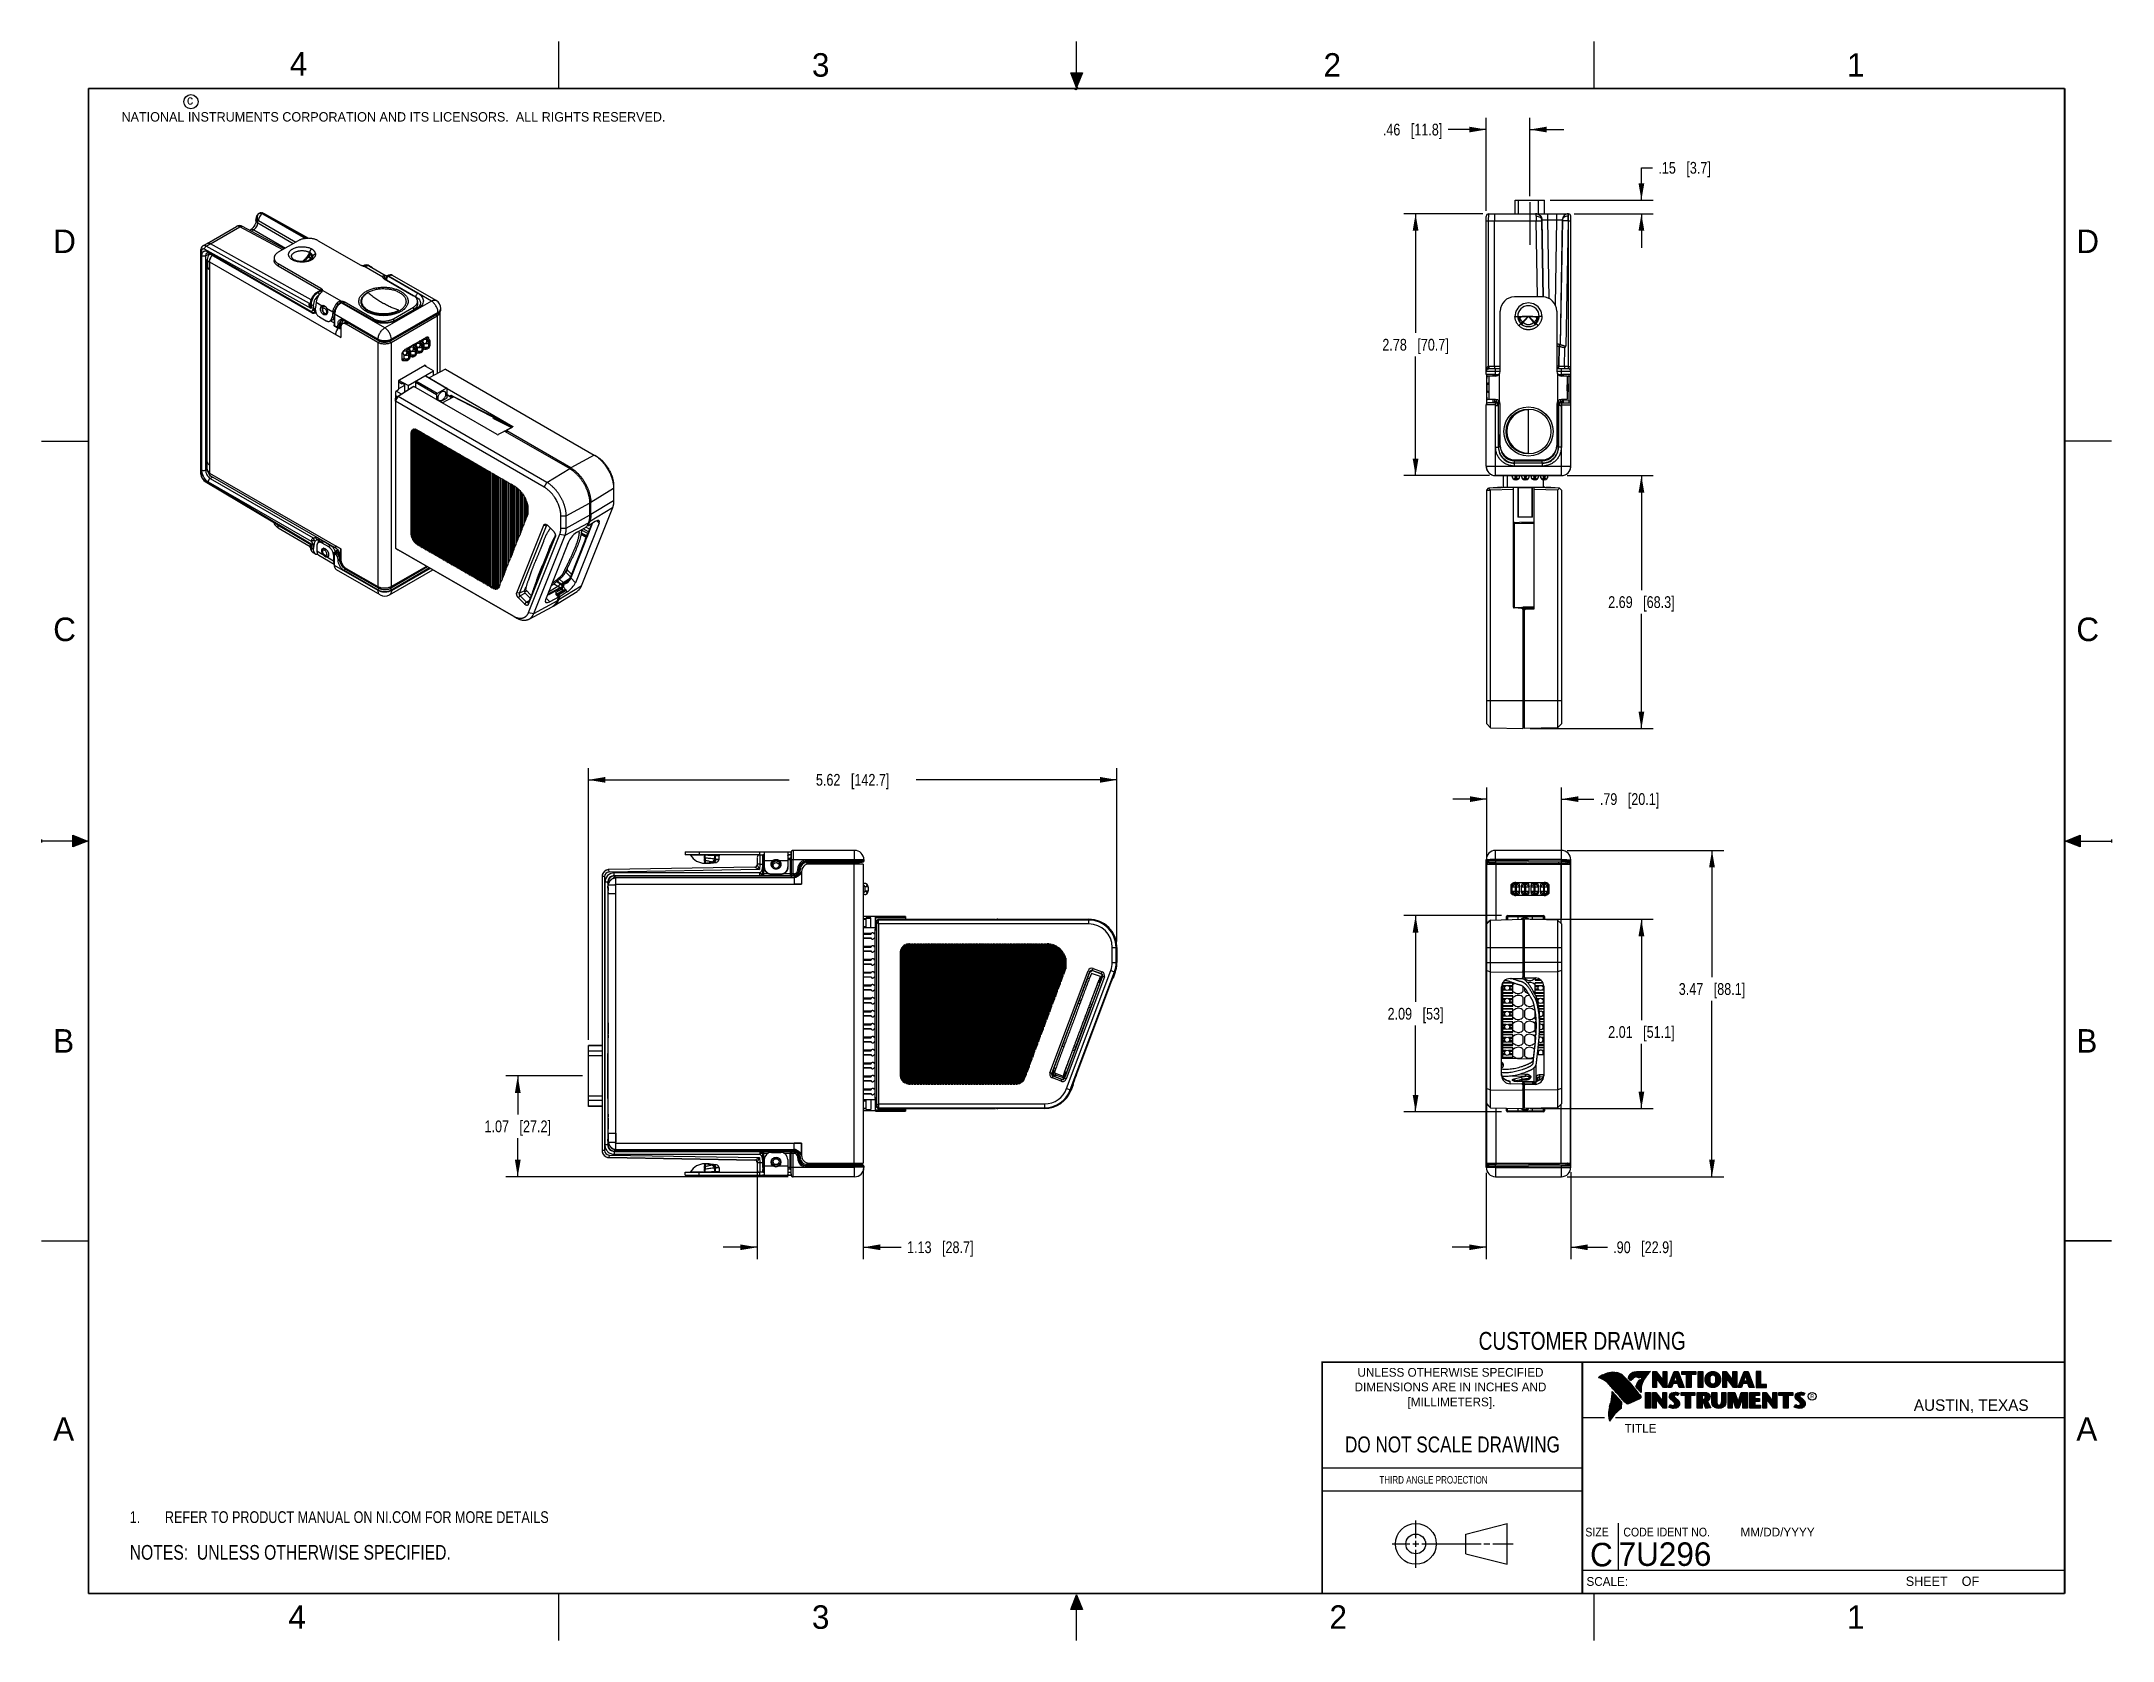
# Model space of a CAD drawing. Header units: inches. Extents: x 0 to 22, y 0 to 17.
import ezdxf

# ---------------------------------------------------------------- set-up
doc = ezdxf.new("R2010")
doc.units = ezdxf.units.IN
doc.header["$LTSCALE"] = 1.21
doc.header["$MEASUREMENT"] = 0
doc.linetypes.add('CENTER', pattern=[0.6, 0.375, -0.075, 0.075, -0.075])
doc.layers.get('0').update_dxf_attribs({"linetype": 'CONTINUOUS'})
for name, color, linetype in [('02___PRT_ALL_AXES', 7, 'CONTINUOUS'), ('06___PRT_ALL_SURFS', 7, 'CONTINUOUS'), ('DEFAULT_1', 7, 'CENTER'), ('DETAIL', 7, 'CONTINUOUS'), ('DIMENSIONS', 7, 'CONTINUOUS'), ('FEATURES', 7, 'CONTINUOUS')]:
    doc.layers.add(name, color=color, linetype=linetype)
doc.styles.get("Standard").update_dxf_attribs({"font": 'txt', "width": 0.8})
doc.styles.add('TEXTSTYLE_2', font='txt')
doc.styles.add('TEXTSTYLE_3', font='txt', dxfattribs={"width": 0.9})
doc.dimstyles.new('DIMSTYLE_1', dxfattribs={"dimtxt": 0.125, "dimasz": 0.18, "dimexe": 0.125, "dimexo": 0.0625, "dimgap": 0.0625, "dimtad": 0, "dimtih": 1, "dimtoh": 1, "dimzin": 4, "dimdsep": 46, "dimtxsty": 'STANDARD', "dimblk": '_FILLED', "dimblk1": '_FILLED', "dimblk2": '_FILLED', "dimcen": 0.09, "dimazin": 1, "dimtp": 0.001, "dimtm": 0.001, "dimtfac": 1, "dimtofl": 0, "dimtmove": 0, "dimatfit": 3, "dimldrblk": '_FILLED', "dimfxl": 1, "dimtolj": 1, "dimtzin": 4, "dimarcsym": 0})

msp = doc.modelspace()

# ---------------------------------------------------------------- texts
at = {"color": 2, "linetype": 'CONTINUOUS', "line_spacing_factor": 0.9}
for s, insert, char_height, width, attachment_point, style in [('4', (2.64, 16.887), 0.25, 0.25, 1, 'TEXTSTYLE_2'), ('3', (8.188, 16.875), 0.25, 0.25, 1, 'TEXTSTYLE_2'), ('2', (13.625, 16.875), 0.25, 0.25, 1, 'TEXTSTYLE_2'), ('1', (19.188, 16.875), 0.25, 0.25, 1, 'TEXTSTYLE_2'), ('c', (1.546, 16.428), 0.1, 0.1, 1, 'TEXTSTYLE_2'), ('NATIONAL INSTRUMENTS CORPORATION AND ITS LICENSORS.  ALL RIGHTS RESERVED.', (0.851, 16.248), 0.1, 7.3, 1, 'TEXTSTYLE_2'), ('D', (0.125, 15), 0.25, 0.25, 1, 'TEXTSTYLE_2'), ('D', (21.625, 15), 0.25, 0.25, 1, 'TEXTSTYLE_2'), ('C', (0.125, 10.875), 0.25, 0.25, 1, 'TEXTSTYLE_2'), ('C', (21.625, 10.875), 0.25, 0.25, 1, 'TEXTSTYLE_2'), ('B', (0.125, 6.5), 0.25, 0.25, 1, 'TEXTSTYLE_2'), ('B', (21.625, 6.5), 0.25, 0.25, 1, 'TEXTSTYLE_2'), ('UNLESS OTHERWISE SPECIFIED', (14.974, 2.898), 0.093, 2.418, 2, 'TEXTSTYLE_2'), ('DIMENSIONS ARE IN INCHES AND', (14.974, 2.743), 0.093, 2.604, 2, 'TEXTSTYLE_2'), ('[MILLIMETERS].', (14.984, 2.583), 0.093, 1.302, 2, 'TEXTSTYLE_2'), ('R', (18.797, 2.617), 0.0418, 0.04175, 1, 'TEXTSTYLE_2'), ('AUSTIN, TEXAS', (19.898, 2.564), 0.12158, 1.58049, 1, 'TEXTSTYLE_2'), ('A', (0.125, 2.375), 0.25, 0.25, 1, 'TEXTSTYLE_2'), ('TITLE', (16.824, 2.303), 0.093, 0.465, 1, 'TEXTSTYLE_2'), ('A', (21.625, 2.375), 0.25, 0.25, 1, 'TEXTSTYLE_2'), ('SIZE', (16.407, 1.2), 0.093, 0.3348, 1, 'TEXTSTYLE_3'), ('CODE IDENT NO.', (16.811, 1.2), 0.093, 1.1718, 1, 'TEXTSTYLE_3'), ('MM/DD/YYYY', (18.056, 1.2), 0.093, 0.93, 1, 'TEXTSTYLE_2'), ('SCALE:', (16.419, 0.675), 0.093, 0.558, 1, 'TEXTSTYLE_2'), ('SHEET    OF', (19.812, 0.681), 0.1, 1.1, 1, 'TEXTSTYLE_2'), ('4', (2.625, 0.375), 0.25, 0.25, 1, 'TEXTSTYLE_2'), ('3', (8.188, 0.375), 0.25, 0.25, 1, 'TEXTSTYLE_2'), ('2', (13.688, 0.375), 0.25, 0.25, 1, 'TEXTSTYLE_2'), ('1', (19.188, 0.375), 0.25, 0.25, 1, 'TEXTSTYLE_2')]:
    msp.add_mtext(s, dxfattribs=dict(at, insert=insert, char_height=char_height, width=width, attachment_point=attachment_point, style=style))
at = {"color": 7, "linetype": 'CONTINUOUS', "attachment_point": 2, "line_spacing_factor": 0.9}
for s, insert, char_height, width in [('CUSTOMER DRAWING', (16.374, 3.281), 0.19, 2.432), ('DO NOT SCALE DRAWING', (14.995, 2.17), 0.17, 2.72)]:
    msp.add_mtext(s, dxfattribs=dict(at, insert=insert, char_height=char_height, width=width))
at = {"color": 2, "linetype": 'CONTINUOUS', "insert": (14.218, 1.749), "char_height": 0.08, "width": 1.408, "attachment_point": 1, "line_spacing_factor": 0.9}
msp.add_mtext('THIRD ANGLE PROJECTION', dxfattribs=at)
at = {"color": 7, "linetype": 'CONTINUOUS', "char_height": 0.25, "line_spacing_factor": 0.9, "style": 'TEXTSTYLE_2'}
for s, insert, width, attachment_point in [('C', (16.578, 1.039), 0.25, 2), ('7U296', (16.761, 1.044), 1.25, 1)]:
    msp.add_mtext(s, dxfattribs=dict(at, insert=insert, width=width, attachment_point=attachment_point))

# ---------------------------------------------------------------- blocks, each defined once
blk = doc.blocks.new('CUSTOM_NOTE_BL0', base_point=(3.625, 1.312))
at = {"color": 2, "linetype": 'CONTINUOUS', "width": 0.8}
for s, p in [('1.', (0.938, 1.25)), ('REFER TO PRODUCT MANUAL ON NI.COM FOR MORE DETAILS', (1.312, 1.25))]:
    blk.add_text(s, height=0.125, dxfattribs=at).set_placement(p)
blk = doc.blocks.new('_FILLED')
at = {"color": 0, "linetype": 'BYBLOCK'}
blk.add_solid([(0, 0), (-1, 0.17), (-1, -0.17)], dxfattribs=at)
blk = doc.blocks.new('*D0')
at = {"layer": 'DIMENSIONS', "color": 2, "linetype": 'CONTINUOUS'}
for p, q in [((5.812, 6.386), (5.812, 9.275)), ((11.43, 7.431), (11.43, 9.275)), ((5.812, 9.15), (7.946, 9.15)), ((11.43, 9.15), (9.296, 9.15))]:
    blk.add_line(p, q, dxfattribs=at)
at = {"layer": 'DIMENSIONS', "color": 2, "linetype": 'CONTINUOUS', "xscale": 0.18, "yscale": 0.18, "zscale": 0.18, "rotation": 180}
blk.add_blockref('_FILLED', (5.812, 9.15), dxfattribs=at)
at = {"layer": 'DIMENSIONS', "color": 2, "linetype": 'CONTINUOUS', "xscale": 0.18, "yscale": 0.18, "zscale": 0.18}
blk.add_blockref('_FILLED', (11.43, 9.15), dxfattribs=at)
at = {"layer": 'DIMENSIONS', "color": 2, "linetype": 'CONTINUOUS', "insert": (8.621, 9.213), "char_height": 0.125, "width": 1.225, "attachment_point": 2, "line_spacing_factor": 0.9}
blk.add_mtext('5.62{\\ftxt.shx;\\W1.000000;\\H0.125000; }[142.7]', dxfattribs=at)
blk = doc.blocks.new('*D1')
at = {"layer": 'DIMENSIONS', "color": 2, "linetype": 'CONTINUOUS'}
for p, q in [((5.749, 6.002), (4.937, 6.002)), ((5.062, 6.002), (5.062, 5.592)), ((5.062, 4.931), (5.062, 5.342)), ((7.934, 4.931), (4.937, 4.931))]:
    blk.add_line(p, q, dxfattribs=at)
at = {"layer": 'DIMENSIONS', "color": 2, "linetype": 'CONTINUOUS', "xscale": 0.18, "yscale": 0.18, "zscale": 0.18}
for p, rotation in [((5.062, 6.002), 90), ((5.062, 4.931), 270)]:
    blk.add_blockref('_FILLED', p, dxfattribs=dict(at, rotation=rotation))
at = {"layer": 'DIMENSIONS', "color": 2, "linetype": 'CONTINUOUS', "insert": (5.062, 5.529), "char_height": 0.125, "width": 1.125, "attachment_point": 2, "line_spacing_factor": 0.9}
blk.add_mtext('1.07{\\ftxt.shx;\\W1.000000;\\H0.125000; }[27.2]', dxfattribs=at)
blk = doc.blocks.new('*D2')
at = {"layer": 'DIMENSIONS', "color": 2, "linetype": 'CONTINUOUS'}
for p, q in [((15.353, 15.199), (15.353, 16.188)), ((15.817, 15.354), (15.817, 16.188)), ((15.353, 16.063), (14.95, 16.063)), ((15.817, 16.063), (16.177, 16.063))]:
    blk.add_line(p, q, dxfattribs=at)
at = {"layer": 'DIMENSIONS', "color": 2, "linetype": 'CONTINUOUS', "xscale": 0.18, "yscale": 0.18, "zscale": 0.18}
blk.add_blockref('_FILLED', (15.353, 16.063), dxfattribs=at)
at = {"layer": 'DIMENSIONS', "color": 2, "linetype": 'CONTINUOUS', "xscale": 0.18, "yscale": 0.18, "zscale": 0.18, "rotation": 180}
blk.add_blockref('_FILLED', (15.817, 16.063), dxfattribs=at)
at = {"layer": 'DIMENSIONS', "color": 2, "linetype": 'CONTINUOUS', "insert": (14.887, 16.125), "char_height": 0.125, "width": 1.025, "attachment_point": 3, "line_spacing_factor": 0.9}
blk.add_mtext('.46{\\ftxt.shx;\\W1.000000;\\H0.125000; }[11.8]', dxfattribs=at)
blk = doc.blocks.new('*D3')
at = {"layer": 'DIMENSIONS', "color": 2, "linetype": 'CONTINUOUS'}
for p, q in [((17.003, 15.313), (17.003, 15.657)), ((17.003, 15.657), (17.12, 15.657)), ((16.035, 15.313), (17.128, 15.313)), ((16.29, 15.167), (17.128, 15.167)), ((17.003, 15.167), (17.003, 14.807))]:
    blk.add_line(p, q, dxfattribs=at)
at = {"layer": 'DIMENSIONS', "color": 2, "linetype": 'CONTINUOUS', "xscale": 0.18, "yscale": 0.18, "zscale": 0.18}
for p, rotation in [((17.003, 15.313), 270), ((17.003, 15.167), 90)]:
    blk.add_blockref('_FILLED', p, dxfattribs=dict(at, rotation=rotation))
at = {"layer": 'DIMENSIONS', "color": 2, "linetype": 'CONTINUOUS', "insert": (17.183, 15.719), "char_height": 0.125, "width": 0.925, "attachment_point": 1, "line_spacing_factor": 0.9}
blk.add_mtext('.15{\\ftxt.shx;\\W1.000000;\\H0.125000; }[3.7]', dxfattribs=at)
blk = doc.blocks.new('*D4')
at = {"layer": 'DIMENSIONS', "color": 2, "linetype": 'CONTINUOUS'}
for p, q in [((16.215, 12.384), (17.128, 12.384)), ((17.003, 12.384), (17.003, 11.165)), ((17.003, 9.695), (17.003, 10.915)), ((15.822, 9.695), (17.128, 9.695))]:
    blk.add_line(p, q, dxfattribs=at)
at = {"layer": 'DIMENSIONS', "color": 2, "linetype": 'CONTINUOUS', "xscale": 0.18, "yscale": 0.18, "zscale": 0.18}
for p, rotation in [((17.003, 12.384), 90), ((17.003, 9.695), 270)]:
    blk.add_blockref('_FILLED', p, dxfattribs=dict(at, rotation=rotation))
at = {"layer": 'DIMENSIONS', "color": 2, "linetype": 'CONTINUOUS', "insert": (17.003, 11.102), "char_height": 0.125, "width": 1.125, "attachment_point": 2, "line_spacing_factor": 0.9}
blk.add_mtext('2.69{\\ftxt.shx;\\W1.000000;\\H0.125000; }[68.3]', dxfattribs=at)
blk = doc.blocks.new('*D5')
at = {"layer": 'DIMENSIONS', "color": 2, "linetype": 'CONTINUOUS'}
for p, q in [((15.317, 15.167), (14.478, 15.167)), ((14.603, 15.167), (14.603, 13.901)), ((14.603, 12.384), (14.603, 13.651)), ((15.39, 12.384), (14.478, 12.384))]:
    blk.add_line(p, q, dxfattribs=at)
at = {"layer": 'DIMENSIONS', "color": 2, "linetype": 'CONTINUOUS', "xscale": 0.18, "yscale": 0.18, "zscale": 0.18}
for p, rotation in [((14.603, 15.167), 90), ((14.603, 12.384), 270)]:
    blk.add_blockref('_FILLED', p, dxfattribs=dict(at, rotation=rotation))
at = {"layer": 'DIMENSIONS', "color": 2, "linetype": 'CONTINUOUS', "insert": (14.603, 13.838), "char_height": 0.125, "width": 1.125, "attachment_point": 2, "line_spacing_factor": 0.9}
blk.add_mtext('2.78{\\ftxt.shx;\\W1.000000;\\H0.125000; }[70.7]', dxfattribs=at)
blk = doc.blocks.new('*D6')
at = {"layer": 'DIMENSIONS', "color": 2, "linetype": 'CONTINUOUS'}
for p, q in [((16.215, 8.4), (17.878, 8.4)), ((17.753, 8.4), (17.753, 7.051)), ((17.753, 4.931), (17.753, 6.801)), ((16.215, 4.931), (17.878, 4.931))]:
    blk.add_line(p, q, dxfattribs=at)
at = {"layer": 'DIMENSIONS', "color": 2, "linetype": 'CONTINUOUS', "xscale": 0.18, "yscale": 0.18, "zscale": 0.18}
for p, rotation in [((17.753, 8.4), 90), ((17.753, 4.931), 270)]:
    blk.add_blockref('_FILLED', p, dxfattribs=dict(at, rotation=rotation))
at = {"layer": 'DIMENSIONS', "color": 2, "linetype": 'CONTINUOUS', "insert": (17.753, 6.989), "char_height": 0.125, "width": 1.125, "attachment_point": 2, "line_spacing_factor": 0.9}
blk.add_mtext('3.47{\\ftxt.shx;\\W1.000000;\\H0.125000; }[88.1]', dxfattribs=at)
blk = doc.blocks.new('*D7')
at = {"layer": 'DIMENSIONS', "color": 2, "linetype": 'CONTINUOUS'}
for p, q in [((15.517, 7.707), (14.478, 7.707)), ((14.603, 7.707), (14.603, 6.789)), ((14.603, 5.62), (14.603, 6.539)), ((15.517, 5.62), (14.478, 5.62))]:
    blk.add_line(p, q, dxfattribs=at)
at = {"layer": 'DIMENSIONS', "color": 2, "linetype": 'CONTINUOUS', "xscale": 0.18, "yscale": 0.18, "zscale": 0.18}
for p, rotation in [((14.603, 7.707), 90), ((14.603, 5.62), 270)]:
    blk.add_blockref('_FILLED', p, dxfattribs=dict(at, rotation=rotation))
at = {"layer": 'DIMENSIONS', "color": 2, "linetype": 'CONTINUOUS', "insert": (14.603, 6.726), "char_height": 0.125, "width": 0.925, "attachment_point": 2, "line_spacing_factor": 0.9}
blk.add_mtext('2.09{\\ftxt.shx;\\W1.000000;\\H0.125000; }[53]', dxfattribs=at)
blk = doc.blocks.new('*D8')
at = {"layer": 'DIMENSIONS', "color": 2, "linetype": 'CONTINUOUS'}
for p, q in [((15.353, 4.972), (15.353, 4.056)), ((16.253, 4.98), (16.253, 4.056)), ((15.353, 4.181), (14.993, 4.181)), ((16.253, 4.181), (16.641, 4.181))]:
    blk.add_line(p, q, dxfattribs=at)
at = {"layer": 'DIMENSIONS', "color": 2, "linetype": 'CONTINUOUS', "xscale": 0.18, "yscale": 0.18, "zscale": 0.18}
blk.add_blockref('_FILLED', (15.353, 4.181), dxfattribs=at)
at = {"layer": 'DIMENSIONS', "color": 2, "linetype": 'CONTINUOUS', "xscale": 0.18, "yscale": 0.18, "zscale": 0.18, "rotation": 180}
blk.add_blockref('_FILLED', (16.253, 4.181), dxfattribs=at)
at = {"layer": 'DIMENSIONS', "color": 2, "linetype": 'CONTINUOUS', "insert": (16.703, 4.244), "char_height": 0.125, "width": 1.025, "attachment_point": 1, "line_spacing_factor": 0.9}
blk.add_mtext('.90{\\ftxt.shx;\\W1.000000;\\H0.125000; }[22.9]', dxfattribs=at)
blk = doc.blocks.new('*D9')
at = {"layer": 'DIMENSIONS', "color": 2, "linetype": 'CONTINUOUS'}
for p, q in [((15.36, 7.681), (15.36, 9.07)), ((16.152, 7.681), (16.152, 9.07)), ((15.36, 8.945), (15, 8.945)), ((16.152, 8.945), (16.498, 8.945))]:
    blk.add_line(p, q, dxfattribs=at)
at = {"layer": 'DIMENSIONS', "color": 2, "linetype": 'CONTINUOUS', "xscale": 0.18, "yscale": 0.18, "zscale": 0.18}
blk.add_blockref('_FILLED', (15.36, 8.945), dxfattribs=at)
at = {"layer": 'DIMENSIONS', "color": 2, "linetype": 'CONTINUOUS', "xscale": 0.18, "yscale": 0.18, "zscale": 0.18, "rotation": 180}
blk.add_blockref('_FILLED', (16.152, 8.945), dxfattribs=at)
at = {"layer": 'DIMENSIONS', "color": 2, "linetype": 'CONTINUOUS', "insert": (16.561, 9.008), "char_height": 0.125, "width": 1.025, "attachment_point": 1, "line_spacing_factor": 0.9}
blk.add_mtext('.79{\\ftxt.shx;\\W1.000000;\\H0.125000; }[20.1]', dxfattribs=at)
blk = doc.blocks.new('*D10')
at = {"layer": 'DIMENSIONS', "color": 2, "linetype": 'CONTINUOUS'}
for p, q in [((15.822, 7.668), (17.128, 7.668)), ((17.003, 7.668), (17.003, 6.595)), ((17.003, 5.656), (17.003, 6.345)), ((15.822, 5.656), (17.128, 5.656))]:
    blk.add_line(p, q, dxfattribs=at)
at = {"layer": 'DIMENSIONS', "color": 2, "linetype": 'CONTINUOUS', "xscale": 0.18, "yscale": 0.18, "zscale": 0.18}
for p, rotation in [((17.003, 7.668), 90), ((17.003, 5.656), 270)]:
    blk.add_blockref('_FILLED', p, dxfattribs=dict(at, rotation=rotation))
at = {"layer": 'DIMENSIONS', "color": 2, "linetype": 'CONTINUOUS', "insert": (17.003, 6.532), "char_height": 0.125, "width": 1.125, "attachment_point": 2, "line_spacing_factor": 0.9}
blk.add_mtext('2.01{\\ftxt.shx;\\W1.000000;\\H0.125000; }[51.1]', dxfattribs=at)
blk = doc.blocks.new('*D11')
at = {"layer": 'DIMENSIONS', "color": 2, "linetype": 'CONTINUOUS'}
for p, q in [((7.606, 5.021), (7.606, 4.056)), ((8.734, 5.014), (8.734, 4.056)), ((7.606, 4.181), (7.246, 4.181)), ((8.734, 4.181), (9.137, 4.181))]:
    blk.add_line(p, q, dxfattribs=at)
at = {"layer": 'DIMENSIONS', "color": 2, "linetype": 'CONTINUOUS', "xscale": 0.18, "yscale": 0.18, "zscale": 0.18}
blk.add_blockref('_FILLED', (7.606, 4.181), dxfattribs=at)
at = {"layer": 'DIMENSIONS', "color": 2, "linetype": 'CONTINUOUS', "xscale": 0.18, "yscale": 0.18, "zscale": 0.18, "rotation": 180}
blk.add_blockref('_FILLED', (8.734, 4.181), dxfattribs=at)
at = {"layer": 'DIMENSIONS', "color": 2, "linetype": 'CONTINUOUS', "insert": (9.199, 4.244), "char_height": 0.125, "width": 1.125, "attachment_point": 1, "line_spacing_factor": 0.9}
blk.add_mtext('1.13{\\ftxt.shx;\\W1.000000;\\H0.125000; }[28.7]', dxfattribs=at)
blk = doc.blocks.new('NOTES_HEADER_BL1', base_point=(3.1215, 0.9375))
at = {"layer": 'DETAIL', "color": 2, "linetype": 'CONTINUOUS', "width": 0.8}
blk.add_text('NOTES:  UNLESS OTHERWISE SPECIFIED.', height=0.156, dxfattribs=at).set_placement((0.9375, 0.8595))

# ---------------------------------------------------------------- dimensions: what is measured, and where the dimension line sits
at = {"layer": 'DIMENSIONS', "color": 2, "linetype": 'CONTINUOUS'}
for base, p1, p2, angle, picture, middle in [((15.353, 16.063), (15.817, 15.292), (15.353, 15.137), 180, '*D2', (14.375, 16.063)), ((17.003, 15.167), (15.972, 15.313), (16.227, 15.167), 270, '*D3', (17.645, 15.657)), ((14.603, 12.384), (15.38, 15.167), (15.453, 12.384), 270, '*D5', (14.603, 13.776)), ((17.003, 9.695), (16.153, 12.384), (15.76, 9.695), 270, '*D4', (17.003, 11.04)), ((15.36, 8.945), (16.152, 7.618), (15.36, 7.618), 180, '*D9', (17.073, 8.945)), ((17.753, 4.931), (16.153, 8.4), (16.153, 4.931), 270, '*D6', (17.753, 6.926)), ((14.603, 5.62), (15.579, 7.707), (15.579, 5.62), 270, '*D7', (14.603, 6.664)), ((17.003, 5.656), (15.76, 7.668), (15.76, 5.656), 270, '*D10', (17.003, 6.47)), ((5.062, 6.002), (7.997, 4.931), (5.812, 6.002), 90, '*D1', (5.062, 5.467)), ((7.606, 4.181), (8.734, 5.076), (7.606, 5.084), 180, '*D11', (9.762, 4.181)), ((15.353, 4.181), (16.253, 5.043), (15.353, 5.035), 180, '*D8', (17.216, 4.181))]:
    dim = msp.add_linear_dim(base=base, p1=p1, p2=p2, angle=angle, dimstyle='DIMSTYLE_1', dxfattribs=at)
    dim.commit()
    dim.dimension.update_dxf_attribs({"geometry": picture, "text_midpoint": middle, "dimtype": 160})
dim = msp.add_linear_dim(base=(11.43, 9.15), p1=(5.812, 6.324), p2=(11.43, 7.369), dimstyle='DIMSTYLE_1', dxfattribs=at)
dim.commit()
dim.dimension.update_dxf_attribs({"geometry": '*D0', "text_midpoint": (8.621, 9.15), "dimtype": 160})

# ---------------------------------------------------------------- hatches: boundary and pattern name
at = {"linetype": 'CONTINUOUS'}
for points in [[(11, 16.51), (10.938, 16.666), (11.062, 16.666)], [(0.334, 8.562), (0.49, 8.5), (0.334, 8.438)], [(21.666, 8.562), (21.666, 8.438), (21.51, 8.5)], [(10.938, 0.329), (11, 0.485), (11.062, 0.329)]]:
    msp.add_hatch(color=2, dxfattribs=at).paths.add_polyline_path(points)

# ---------------------------------------------------------------- linework, layer by layer
at = {"color": 2, "linetype": 'CONTINUOUS'}
for p, q in [((5.5, 16.5), (5.5, 17)), ((11, 16.485), (11, 17)), ((16.5, 16.5), (16.5, 17)), ((11, 16.51), (10.938, 16.666)), ((10.938, 16.666), (11.062, 16.666)), ((11.015, 16.515), (10.985, 16.485)), ((10.985, 16.485), (11, 16.515)), ((11.062, 16.666), (11, 16.51)), ((11, 16.485), (11.015, 16.515)), ((0, 12.75), (0.5, 12.75)), ((22, 12.75), (21.5, 12.75)), ((0, 8.515), (0, 8.485)), ((0.49, 8.5), (0, 8.5)), ((0.334, 8.438), (0.334, 8.562)), ((0.334, 8.562), (0.49, 8.5)), ((0.49, 8.5), (0.334, 8.438)), ((21.51, 8.5), (21.666, 8.562)), ((21.51, 8.5), (22, 8.5)), ((21.666, 8.438), (21.51, 8.5)), ((21.666, 8.562), (21.666, 8.438)), ((22, 8.515), (22, 8.485)), ((0, 4.25), (0.5, 4.25)), ((16.375, 2.96), (21.5, 2.96)), ((16.558, 2.796), (16.558, 2.799)), ((16.565, 2.794), (16.565, 2.803)), ((16.571, 2.791), (16.571, 2.808)), ((16.578, 2.788), (16.578, 2.812)), ((16.585, 2.785), (16.585, 2.815)), ((16.592, 2.781), (16.592, 2.819)), ((16.599, 2.778), (16.599, 2.822)), ((16.606, 2.774), (16.606, 2.825)), ((16.612, 2.77), (16.612, 2.828)), ((16.619, 2.765), (16.619, 2.83)), ((16.626, 2.76), (16.626, 2.832)), ((16.633, 2.755), (16.633, 2.835)), ((16.64, 2.749), (16.64, 2.837)), ((16.647, 2.743), (16.647, 2.839)), ((16.653, 2.737), (16.653, 2.84)), ((16.66, 2.729), (16.66, 2.842)), ((16.667, 2.722), (16.667, 2.844)), ((16.674, 2.715), (16.674, 2.845)), ((16.681, 2.707), (16.681, 2.846)), ((16.687, 2.699), (16.687, 2.847)), ((16.794, 2.533), (16.692, 2.649)), ((16.694, 2.692), (16.694, 2.847)), ((16.701, 2.684), (16.701, 2.847)), ((16.708, 2.676), (16.708, 2.847)), ((16.715, 2.669), (16.715, 2.847)), ((16.722, 2.661), (16.722, 2.846)), ((16.728, 2.653), (16.728, 2.846)), ((16.735, 2.645), (16.735, 2.844)), ((16.742, 2.637), (16.742, 2.843)), ((16.749, 2.629), (16.749, 2.842)), ((16.756, 2.62), (16.756, 2.84)), ((16.763, 2.612), (16.763, 2.838)), ((16.769, 2.605), (16.769, 2.835)), ((16.776, 2.597), (16.776, 2.832)), ((16.783, 2.589), (16.783, 2.828)), ((16.79, 2.581), (16.79, 2.824)), ((16.797, 2.574), (16.797, 2.819)), ((16.804, 2.567), (16.804, 2.814)), ((16.81, 2.559), (16.81, 2.807)), ((16.817, 2.552), (16.817, 2.8)), ((16.824, 2.545), (16.824, 2.792)), ((16.831, 2.538), (16.831, 2.785)), ((16.838, 2.531), (16.838, 2.778)), ((16.844, 2.526), (16.844, 2.771)), ((16.851, 2.523), (16.851, 2.764)), ((16.858, 2.522), (16.858, 2.757)), ((16.886, 2.766), (16.863, 2.794)), ((16.865, 2.524), (16.865, 2.749)), ((16.888, 2.772), (16.868, 2.795)), ((16.872, 2.791), (16.872, 2.809)), ((16.872, 2.527), (16.872, 2.742)), ((16.879, 2.783), (16.879, 2.821)), ((16.879, 2.53), (16.879, 2.735)), ((16.885, 2.775), (16.885, 2.828)), ((16.885, 2.533), (16.885, 2.727)), ((16.892, 2.775), (16.892, 2.833)), ((16.892, 2.536), (16.892, 2.719)), ((16.899, 2.779), (16.899, 2.837)), ((16.899, 2.539), (16.899, 2.71)), ((16.906, 2.784), (16.906, 2.841)), ((16.906, 2.542), (16.906, 2.702)), ((16.913, 2.79), (16.913, 2.844)), ((16.913, 2.545), (16.913, 2.694)), ((16.92, 2.797), (16.92, 2.846)), ((16.92, 2.548), (16.92, 2.686)), ((16.926, 2.802), (16.926, 2.848)), ((16.926, 2.551), (16.926, 2.677)), ((16.933, 2.805), (16.933, 2.849)), ((16.933, 2.554), (16.933, 2.669)), ((16.94, 2.808), (16.94, 2.85)), ((16.94, 2.557), (16.94, 2.661)), ((16.962, 2.68), (16.943, 2.701)), ((16.947, 2.808), (16.947, 2.851)), ((16.947, 2.561), (16.947, 2.653)), ((16.965, 2.683), (16.949, 2.701)), ((16.954, 2.807), (16.954, 2.852)), ((16.954, 2.696), (16.954, 2.711)), ((16.954, 2.564), (16.954, 2.644)), ((16.961, 2.805), (16.961, 2.852)), ((16.961, 2.688), (16.961, 2.727)), ((16.967, 2.803), (16.967, 2.853)), ((16.967, 2.68), (16.967, 2.744)), ((16.974, 2.803), (16.974, 2.854)), ((16.974, 2.672), (16.974, 2.757)), ((16.981, 2.802), (16.981, 2.854)), ((16.981, 2.664), (16.981, 2.763)), ((16.984, 2.859), (17.1, 2.861)), ((16.984, 2.854), (17.087, 2.856)), ((16.988, 2.802), (16.988, 2.854)), ((16.988, 2.656), (16.988, 2.767)), ((16.995, 2.802), (16.995, 2.854)), ((16.995, 2.675), (16.995, 2.768)), ((16.999, 2.637), (16.995, 2.642)), ((17.002, 2.801), (17.002, 2.854)), ((17.002, 2.719), (17.002, 2.769)), ((17.008, 2.796), (17.008, 2.855)), ((17.008, 2.739), (17.008, 2.77)), ((17.015, 2.755), (17.015, 2.855)), ((17.022, 2.769), (17.022, 2.855)), ((17.029, 2.782), (17.029, 2.855)), ((17.036, 2.793), (17.036, 2.855)), ((17.042, 2.804), (17.042, 2.855)), ((17.049, 2.813), (17.049, 2.855)), ((17.056, 2.822), (17.056, 2.855)), ((17.063, 2.83), (17.063, 2.855)), ((17.07, 2.838), (17.07, 2.855)), ((17.077, 2.845), (17.077, 2.856)), ((17.124, 2.859), (17.161, 2.859)), ((17.124, 2.691), (17.124, 2.859)), ((17.164, 2.691), (17.124, 2.691)), ((17.129, 2.854), (17.158, 2.854)), ((17.129, 2.696), (17.129, 2.854)), ((17.159, 2.696), (17.129, 2.696)), ((17.138, 2.696), (17.138, 2.854)), ((17.145, 2.696), (17.145, 2.854)), ((17.151, 2.696), (17.151, 2.854)), ((17.158, 2.854), (17.238, 2.749)), ((17.159, 2.804), (17.158, 2.854)), ((17.242, 2.696), (17.159, 2.804)), ((17.159, 2.804), (17.159, 2.696)), ((17.161, 2.859), (17.233, 2.764)), ((17.239, 2.691), (17.164, 2.79)), ((17.164, 2.79), (17.164, 2.691)), ((17.165, 2.797), (17.165, 2.846)), ((17.171, 2.788), (17.171, 2.837)), ((17.178, 2.779), (17.178, 2.828)), ((17.185, 2.77), (17.185, 2.82)), ((17.191, 2.762), (17.191, 2.811)), ((17.198, 2.753), (17.198, 2.802)), ((17.205, 2.744), (17.205, 2.793)), ((17.211, 2.736), (17.211, 2.784)), ((17.218, 2.727), (17.218, 2.776)), ((17.225, 2.718), (17.225, 2.767)), ((17.232, 2.71), (17.232, 2.758)), ((17.233, 2.859), (17.273, 2.859)), ((17.233, 2.764), (17.233, 2.859)), ((17.238, 2.854), (17.268, 2.854)), ((17.238, 2.749), (17.238, 2.854)), ((17.238, 2.701), (17.238, 2.749)), ((17.273, 2.691), (17.239, 2.691)), ((17.268, 2.696), (17.242, 2.696)), ((17.245, 2.696), (17.245, 2.854)), ((17.252, 2.696), (17.252, 2.854)), ((17.258, 2.696), (17.258, 2.854)), ((17.265, 2.696), (17.265, 2.854)), ((17.268, 2.854), (17.268, 2.696)), ((17.273, 2.859), (17.273, 2.691)), ((17.283, 2.692), (17.352, 2.859)), ((17.323, 2.692), (17.283, 2.692)), ((17.29, 2.696), (17.355, 2.854)), ((17.319, 2.696), (17.29, 2.696)), ((17.298, 2.696), (17.298, 2.716)), ((17.305, 2.696), (17.305, 2.732)), ((17.312, 2.696), (17.312, 2.749)), ((17.318, 2.696), (17.318, 2.765)), ((17.336, 2.736), (17.319, 2.696)), ((17.339, 2.732), (17.323, 2.692)), ((17.325, 2.71), (17.325, 2.781)), ((17.332, 2.727), (17.332, 2.798)), ((17.394, 2.736), (17.336, 2.736)), ((17.338, 2.736), (17.338, 2.814)), ((17.39, 2.732), (17.339, 2.732)), ((17.341, 2.753), (17.362, 2.823)), ((17.389, 2.753), (17.341, 2.753)), ((17.345, 2.767), (17.345, 2.83)), ((17.345, 2.736), (17.345, 2.753)), ((17.347, 2.758), (17.366, 2.818)), ((17.383, 2.758), (17.347, 2.758)), ((17.352, 2.859), (17.394, 2.859)), ((17.352, 2.788), (17.352, 2.847)), ((17.352, 2.736), (17.352, 2.753)), ((17.355, 2.854), (17.39, 2.854)), ((17.358, 2.81), (17.358, 2.854)), ((17.358, 2.736), (17.358, 2.753)), ((17.362, 2.823), (17.37, 2.823)), ((17.365, 2.823), (17.365, 2.854)), ((17.365, 2.736), (17.365, 2.753)), ((17.366, 2.818), (17.366, 2.818)), ((17.366, 2.818), (17.383, 2.758)), ((17.37, 2.823), (17.389, 2.753)), ((17.372, 2.817), (17.372, 2.854)), ((17.372, 2.736), (17.372, 2.753)), ((17.378, 2.792), (17.378, 2.854)), ((17.378, 2.736), (17.378, 2.753)), ((17.385, 2.768), (17.385, 2.854)), ((17.385, 2.736), (17.385, 2.753)), ((17.39, 2.854), (17.45, 2.696)), ((17.404, 2.692), (17.39, 2.732)), ((17.392, 2.736), (17.392, 2.851)), ((17.394, 2.859), (17.457, 2.692)), ((17.407, 2.696), (17.394, 2.736)), ((17.398, 2.723), (17.398, 2.833)), ((17.457, 2.692), (17.404, 2.692)), ((17.405, 2.703), (17.405, 2.816)), ((17.45, 2.696), (17.407, 2.696)), ((17.412, 2.696), (17.412, 2.798)), ((17.418, 2.696), (17.418, 2.781)), ((17.425, 2.696), (17.425, 2.763)), ((17.432, 2.696), (17.432, 2.745)), ((17.433, 2.859), (17.58, 2.859)), ((17.433, 2.828), (17.433, 2.859)), ((17.481, 2.828), (17.433, 2.828)), ((17.438, 2.854), (17.575, 2.854)), ((17.438, 2.833), (17.438, 2.854)), ((17.486, 2.833), (17.438, 2.833)), ((17.438, 2.696), (17.438, 2.728)), ((17.445, 2.833), (17.445, 2.854)), ((17.445, 2.696), (17.445, 2.71)), ((17.452, 2.833), (17.452, 2.854)), ((17.458, 2.833), (17.458, 2.854)), ((17.465, 2.833), (17.465, 2.854)), ((17.472, 2.833), (17.472, 2.854)), ((17.479, 2.833), (17.479, 2.854)), ((17.481, 2.692), (17.481, 2.828)), ((17.532, 2.692), (17.481, 2.692)), ((17.486, 2.833), (17.485, 2.854)), ((17.486, 2.696), (17.486, 2.833)), ((17.527, 2.696), (17.486, 2.696)), ((17.492, 2.696), (17.492, 2.854)), ((17.499, 2.696), (17.499, 2.854)), ((17.505, 2.696), (17.505, 2.854)), ((17.512, 2.696), (17.512, 2.854)), ((17.519, 2.696), (17.519, 2.854)), ((17.527, 2.833), (17.525, 2.854)), ((17.575, 2.833), (17.527, 2.833)), ((17.527, 2.833), (17.527, 2.696)), ((17.532, 2.833), (17.532, 2.854)), ((17.58, 2.828), (17.532, 2.828)), ((17.532, 2.828), (17.532, 2.692)), ((17.539, 2.833), (17.539, 2.854)), ((17.545, 2.833), (17.545, 2.854)), ((17.552, 2.833), (17.552, 2.854)), ((17.559, 2.833), (17.559, 2.854)), ((17.565, 2.833), (17.565, 2.854)), ((17.572, 2.833), (17.572, 2.854)), ((17.575, 2.854), (17.575, 2.833)), ((17.58, 2.859), (17.58, 2.828)), ((17.606, 2.859), (17.656, 2.859)), ((17.606, 2.692), (17.606, 2.859)), ((17.656, 2.692), (17.606, 2.692)), ((17.611, 2.854), (17.652, 2.854)), ((17.611, 2.696), (17.611, 2.854)), ((17.652, 2.696), (17.611, 2.696)), ((17.619, 2.696), (17.619, 2.854)), ((17.625, 2.696), (17.625, 2.854)), ((17.632, 2.696), (17.632, 2.854)), ((17.639, 2.696), (17.639, 2.854)), ((17.645, 2.696), (17.645, 2.854)), ((17.652, 2.854), (17.652, 2.696)), ((17.656, 2.859), (17.656, 2.692)), ((17.685, 2.787), (17.686, 2.79)), ((17.685, 2.784), (17.685, 2.787)), ((17.685, 2.78), (17.685, 2.784)), ((17.685, 2.777), (17.685, 2.78)), ((17.685, 2.774), (17.685, 2.777)), ((17.685, 2.77), (17.685, 2.774)), ((17.685, 2.767), (17.685, 2.77)), ((17.686, 2.763), (17.685, 2.767)), ((17.686, 2.793), (17.687, 2.796)), ((17.686, 2.79), (17.686, 2.793)), ((17.686, 2.76), (17.686, 2.763)), ((17.687, 2.757), (17.686, 2.76)), ((17.687, 2.796), (17.688, 2.799)), ((17.688, 2.753), (17.687, 2.757)), ((17.688, 2.802), (17.689, 2.805)), ((17.688, 2.799), (17.688, 2.802)), ((17.689, 2.75), (17.688, 2.753)), ((17.689, 2.805), (17.69, 2.808)), ((17.69, 2.747), (17.689, 2.75)), ((17.69, 2.808), (17.692, 2.811)), ((17.691, 2.744), (17.69, 2.808)), ((17.691, 2.744), (17.69, 2.747)), ((17.692, 2.741), (17.691, 2.744)), ((17.692, 2.811), (17.693, 2.813)), ((17.693, 2.738), (17.692, 2.741)), ((17.693, 2.813), (17.694, 2.816)), ((17.694, 2.735), (17.693, 2.738)), ((17.694, 2.816), (17.696, 2.819)), ((17.696, 2.733), (17.694, 2.735)), ((17.696, 2.819), (17.697, 2.821)), ((17.697, 2.73), (17.696, 2.733)), ((17.697, 2.821), (17.699, 2.824)), ((17.697, 2.73), (17.697, 2.821)), ((17.699, 2.728), (17.697, 2.73)), ((17.699, 2.824), (17.701, 2.826)), ((17.7, 2.725), (17.699, 2.728)), ((17.702, 2.723), (17.7, 2.725)), ((17.701, 2.826), (17.703, 2.828)), ((17.704, 2.72), (17.702, 2.723)), ((17.703, 2.828), (17.705, 2.831)), ((17.704, 2.72), (17.705, 2.831)), ((17.706, 2.718), (17.704, 2.72)), ((17.705, 2.831), (17.707, 2.833)), ((17.708, 2.716), (17.706, 2.718)), ((17.707, 2.833), (17.709, 2.835)), ((17.71, 2.714), (17.708, 2.716)), ((17.709, 2.835), (17.711, 2.837)), ((17.71, 2.714), (17.711, 2.837)), ((17.712, 2.712), (17.71, 2.714)), ((17.711, 2.837), (17.714, 2.839)), ((17.715, 2.71), (17.712, 2.712)), ((17.714, 2.839), (17.716, 2.841)), ((17.717, 2.708), (17.715, 2.71)), ((17.716, 2.841), (17.719, 2.843)), ((17.717, 2.708), (17.719, 2.843)), ((17.719, 2.707), (17.717, 2.708)), ((17.719, 2.843), (17.721, 2.844)), ((17.722, 2.705), (17.719, 2.707)), ((17.721, 2.844), (17.724, 2.846)), ((17.725, 2.704), (17.722, 2.705)), ((17.724, 2.846), (17.726, 2.847)), ((17.725, 2.704), (17.724, 2.846)), ((17.727, 2.702), (17.725, 2.704)), ((17.726, 2.847), (17.729, 2.849)), ((17.727, 2.79), (17.728, 2.792)), ((17.727, 2.788), (17.727, 2.79)), ((17.727, 2.786), (17.727, 2.788)), ((17.727, 2.783), (17.727, 2.786)), ((17.727, 2.781), (17.727, 2.783)), ((17.727, 2.779), (17.727, 2.781)), ((17.727, 2.777), (17.727, 2.779)), ((17.727, 2.774), (17.727, 2.777)), ((17.727, 2.772), (17.727, 2.774)), ((17.727, 2.77), (17.727, 2.772)), ((17.727, 2.767), (17.727, 2.77)), ((17.727, 2.765), (17.727, 2.767)), ((17.727, 2.763), (17.727, 2.765)), ((17.728, 2.761), (17.727, 2.763)), ((17.73, 2.701), (17.727, 2.702)), ((17.728, 2.796), (17.729, 2.798)), ((17.728, 2.794), (17.728, 2.796)), ((17.728, 2.792), (17.728, 2.794)), ((17.728, 2.758), (17.728, 2.761)), ((17.728, 2.756), (17.728, 2.758)), ((17.729, 2.754), (17.728, 2.756)), ((17.729, 2.849), (17.731, 2.85)), ((17.729, 2.802), (17.73, 2.803)), ((17.729, 2.8), (17.729, 2.802)), ((17.729, 2.798), (17.729, 2.8)), ((17.729, 2.752), (17.729, 2.754)), ((17.73, 2.75), (17.729, 2.752)), ((17.73, 2.805), (17.731, 2.807)), ((17.73, 2.803), (17.73, 2.805)), ((17.73, 2.748), (17.73, 2.75)), ((17.731, 2.747), (17.73, 2.748)), ((17.73, 2.701), (17.73, 2.747)), ((17.733, 2.7), (17.73, 2.701)), ((17.731, 2.85), (17.734, 2.851)), ((17.731, 2.807), (17.731, 2.85)), ((17.731, 2.807), (17.732, 2.808)), ((17.731, 2.745), (17.731, 2.747)), ((17.732, 2.743), (17.731, 2.745)), ((17.732, 2.81), (17.733, 2.812)), ((17.732, 2.808), (17.732, 2.81)), ((17.732, 2.741), (17.732, 2.743)), ((17.733, 2.74), (17.732, 2.741)), ((17.733, 2.812), (17.734, 2.813)), ((17.734, 2.738), (17.733, 2.74)), ((17.736, 2.699), (17.733, 2.7)), ((17.734, 2.851), (17.737, 2.852)), ((17.734, 2.813), (17.735, 2.815)), ((17.735, 2.737), (17.734, 2.738)), ((17.735, 2.816), (17.736, 2.818)), ((17.735, 2.815), (17.735, 2.816)), ((17.736, 2.735), (17.735, 2.737)), ((17.736, 2.818), (17.737, 2.819)), ((17.736, 2.734), (17.736, 2.735)), ((17.737, 2.732), (17.736, 2.734)), ((17.739, 2.698), (17.736, 2.699)), ((17.737, 2.852), (17.74, 2.853)), ((17.737, 2.819), (17.737, 2.852)), ((17.737, 2.819), (17.738, 2.821)), ((17.738, 2.731), (17.737, 2.732)), ((17.738, 2.821), (17.74, 2.822)), ((17.74, 2.73), (17.738, 2.731)), ((17.739, 2.698), (17.738, 2.731)), ((17.742, 2.697), (17.739, 2.698)), ((17.74, 2.853), (17.743, 2.853)), ((17.74, 2.822), (17.741, 2.823)), ((17.741, 2.728), (17.74, 2.73)), ((17.741, 2.823), (17.742, 2.824)), ((17.742, 2.727), (17.741, 2.728)), ((17.742, 2.824), (17.743, 2.825)), ((17.743, 2.726), (17.742, 2.727)), ((17.746, 2.697), (17.742, 2.697)), ((17.743, 2.853), (17.746, 2.854)), ((17.743, 2.825), (17.745, 2.826)), ((17.745, 2.725), (17.743, 2.726)), ((17.745, 2.826), (17.746, 2.827)), ((17.746, 2.724), (17.745, 2.725)), ((17.746, 2.854), (17.749, 2.855)), ((17.746, 2.827), (17.746, 2.854)), ((17.746, 2.827), (17.747, 2.828)), ((17.748, 2.723), (17.746, 2.724)), ((17.746, 2.697), (17.746, 2.724)), ((17.749, 2.696), (17.746, 2.697)), ((17.747, 2.828), (17.749, 2.828)), ((17.749, 2.722), (17.748, 2.723)), ((17.749, 2.855), (17.752, 2.855)), ((17.749, 2.828), (17.75, 2.829)), ((17.751, 2.722), (17.749, 2.722)), ((17.752, 2.696), (17.749, 2.696)), ((17.75, 2.829), (17.752, 2.83)), ((17.752, 2.721), (17.751, 2.722)), ((17.752, 2.855), (17.755, 2.855)), ((17.752, 2.83), (17.752, 2.855)), ((17.752, 2.83), (17.753, 2.83)), ((17.754, 2.721), (17.752, 2.721)), ((17.752, 2.696), (17.752, 2.721)), ((17.756, 2.695), (17.752, 2.696)), ((17.753, 2.83), (17.755, 2.831)), ((17.755, 2.72), (17.754, 2.721)), ((17.755, 2.855), (17.758, 2.856)), ((17.755, 2.831), (17.757, 2.831)), ((17.757, 2.72), (17.755, 2.72)), ((17.759, 2.695), (17.756, 2.695)), ((17.757, 2.831), (17.758, 2.831)), ((17.759, 2.72), (17.757, 2.72)), ((17.758, 2.856), (17.762, 2.856)), ((17.758, 2.831), (17.76, 2.831)), ((17.759, 2.831), (17.759, 2.856)), ((17.761, 2.72), (17.759, 2.72)), ((17.759, 2.695), (17.759, 2.72)), ((17.763, 2.695), (17.759, 2.695)), ((17.76, 2.831), (17.762, 2.831)), ((17.762, 2.72), (17.761, 2.72)), ((17.762, 2.856), (17.765, 2.856)), ((17.762, 2.831), (17.764, 2.831)), ((17.764, 2.72), (17.762, 2.72)), ((17.766, 2.695), (17.763, 2.695)), ((17.764, 2.831), (17.765, 2.831)), ((17.766, 2.72), (17.764, 2.72)), ((17.765, 2.856), (17.768, 2.855)), ((17.765, 2.831), (17.767, 2.831)), ((17.768, 2.72), (17.766, 2.72)), ((17.766, 2.695), (17.766, 2.72)), ((17.769, 2.695), (17.766, 2.695)), ((17.767, 2.831), (17.769, 2.83)), ((17.768, 2.855), (17.771, 2.855)), ((17.768, 2.831), (17.768, 2.855)), ((17.769, 2.721), (17.768, 2.72)), ((17.769, 2.83), (17.77, 2.83)), ((17.771, 2.721), (17.769, 2.721)), ((17.772, 2.696), (17.769, 2.695)), ((17.77, 2.83), (17.772, 2.829)), ((17.771, 2.855), (17.774, 2.855)), ((17.773, 2.722), (17.771, 2.721)), ((17.772, 2.829), (17.773, 2.829)), ((17.772, 2.696), (17.773, 2.722)), ((17.776, 2.696), (17.772, 2.696)), ((17.773, 2.829), (17.775, 2.828)), ((17.774, 2.722), (17.773, 2.722)), ((17.774, 2.855), (17.777, 2.854)), ((17.774, 2.829), (17.774, 2.855)), ((17.776, 2.723), (17.774, 2.722)), ((17.775, 2.828), (17.776, 2.828)), ((17.776, 2.828), (17.778, 2.827)), ((17.777, 2.724), (17.776, 2.723)), ((17.779, 2.697), (17.776, 2.696)), ((17.777, 2.854), (17.78, 2.854)), ((17.778, 2.725), (17.777, 2.724)), ((17.778, 2.827), (17.779, 2.826)), ((17.78, 2.726), (17.778, 2.725)), ((17.779, 2.826), (17.78, 2.825)), ((17.779, 2.697), (17.779, 2.725)), ((17.782, 2.697), (17.779, 2.697)), ((17.78, 2.854), (17.783, 2.853)), ((17.78, 2.825), (17.78, 2.854)), ((17.78, 2.825), (17.782, 2.824)), ((17.781, 2.727), (17.78, 2.726)), ((17.782, 2.728), (17.781, 2.727)), ((17.782, 2.824), (17.783, 2.823)), ((17.784, 2.729), (17.782, 2.728)), ((17.785, 2.698), (17.782, 2.697)), ((17.783, 2.853), (17.786, 2.852)), ((17.783, 2.823), (17.784, 2.822)), ((17.784, 2.822), (17.785, 2.821)), ((17.785, 2.73), (17.784, 2.729)), ((17.785, 2.821), (17.786, 2.82)), ((17.786, 2.731), (17.785, 2.73)), ((17.788, 2.699), (17.785, 2.698)), ((17.786, 2.852), (17.789, 2.851)), ((17.787, 2.819), (17.786, 2.852)), ((17.786, 2.82), (17.787, 2.819)), ((17.787, 2.733), (17.786, 2.731)), ((17.787, 2.819), (17.788, 2.817)), ((17.788, 2.734), (17.787, 2.733)), ((17.788, 2.817), (17.789, 2.816)), ((17.789, 2.737), (17.788, 2.735)), ((17.788, 2.735), (17.788, 2.734)), ((17.788, 2.699), (17.788, 2.734)), ((17.791, 2.7), (17.788, 2.699)), ((17.789, 2.851), (17.792, 2.85)), ((17.789, 2.816), (17.789, 2.815)), ((17.789, 2.815), (17.79, 2.813)), ((17.79, 2.739), (17.789, 2.737)), ((17.79, 2.813), (17.791, 2.812)), ((17.791, 2.74), (17.79, 2.739)), ((17.791, 2.812), (17.791, 2.81)), ((17.791, 2.81), (17.792, 2.808)), ((17.792, 2.743), (17.791, 2.742)), ((17.791, 2.742), (17.791, 2.74)), ((17.794, 2.701), (17.791, 2.7)), ((17.792, 2.85), (17.795, 2.849)), ((17.793, 2.806), (17.792, 2.85)), ((17.792, 2.808), (17.793, 2.807)), ((17.793, 2.745), (17.792, 2.743)), ((17.793, 2.807), (17.793, 2.805)), ((17.793, 2.805), (17.794, 2.803)), ((17.794, 2.749), (17.793, 2.747)), ((17.794, 2.701), (17.793, 2.747)), ((17.793, 2.747), (17.793, 2.745)), ((17.794, 2.803), (17.794, 2.801)), ((17.794, 2.801), (17.795, 2.799)), ((17.795, 2.753), (17.794, 2.751)), ((17.794, 2.751), (17.794, 2.749)), ((17.797, 2.702), (17.794, 2.701)), ((17.795, 2.849), (17.798, 2.847)), ((17.795, 2.799), (17.795, 2.797)), ((17.795, 2.797), (17.796, 2.795)), ((17.796, 2.757), (17.795, 2.755)), ((17.795, 2.755), (17.795, 2.753)), ((17.796, 2.795), (17.796, 2.793)), ((17.796, 2.793), (17.796, 2.79)), ((17.796, 2.79), (17.796, 2.788)), ((17.796, 2.788), (17.797, 2.786)), ((17.797, 2.765), (17.796, 2.763)), ((17.796, 2.763), (17.796, 2.761)), ((17.796, 2.761), (17.796, 2.759)), ((17.796, 2.759), (17.796, 2.757)), ((17.797, 2.786), (17.797, 2.783)), ((17.797, 2.783), (17.797, 2.781)), ((17.797, 2.781), (17.797, 2.779)), ((17.797, 2.779), (17.797, 2.777)), ((17.797, 2.777), (17.797, 2.774)), ((17.797, 2.774), (17.797, 2.772)), ((17.797, 2.772), (17.797, 2.77)), ((17.797, 2.77), (17.797, 2.767)), ((17.797, 2.767), (17.797, 2.765)), ((17.8, 2.704), (17.797, 2.702)), ((17.798, 2.847), (17.8, 2.846)), ((17.8, 2.846), (17.803, 2.844)), ((17.8, 2.704), (17.8, 2.846)), ((17.802, 2.705), (17.8, 2.704)), ((17.805, 2.707), (17.802, 2.705)), ((17.803, 2.844), (17.806, 2.843)), ((17.807, 2.709), (17.805, 2.707)), ((17.806, 2.843), (17.808, 2.841)), ((17.807, 2.709), (17.808, 2.841)), ((17.81, 2.711), (17.807, 2.709)), ((17.808, 2.841), (17.81, 2.839)), ((17.81, 2.839), (17.813, 2.837)), ((17.812, 2.712), (17.81, 2.711)), ((17.814, 2.714), (17.812, 2.712)), ((17.813, 2.837), (17.815, 2.835)), ((17.814, 2.714), (17.813, 2.837)), ((17.816, 2.717), (17.814, 2.714)), ((17.815, 2.835), (17.817, 2.833)), ((17.818, 2.719), (17.816, 2.717)), ((17.817, 2.833), (17.819, 2.831)), ((17.82, 2.721), (17.818, 2.719)), ((17.819, 2.831), (17.821, 2.829)), ((17.82, 2.721), (17.821, 2.829)), ((17.822, 2.723), (17.82, 2.721)), ((17.821, 2.829), (17.823, 2.826)), ((17.824, 2.726), (17.822, 2.723)), ((17.823, 2.826), (17.825, 2.824)), ((17.826, 2.728), (17.824, 2.726)), ((17.825, 2.824), (17.826, 2.821)), ((17.826, 2.821), (17.828, 2.819)), ((17.827, 2.731), (17.826, 2.728)), ((17.827, 2.731), (17.828, 2.819)), ((17.829, 2.733), (17.827, 2.731)), ((17.828, 2.819), (17.829, 2.816)), ((17.829, 2.816), (17.831, 2.814)), ((17.83, 2.736), (17.829, 2.733)), ((17.831, 2.739), (17.83, 2.736)), ((17.831, 2.814), (17.832, 2.811)), ((17.833, 2.742), (17.831, 2.739)), ((17.832, 2.811), (17.833, 2.808)), ((17.833, 2.808), (17.834, 2.805)), ((17.834, 2.745), (17.833, 2.742)), ((17.834, 2.805), (17.835, 2.802)), ((17.835, 2.748), (17.834, 2.805)), ((17.835, 2.748), (17.834, 2.745)), ((17.835, 2.802), (17.836, 2.799)), ((17.836, 2.75), (17.835, 2.748)), ((17.836, 2.799), (17.837, 2.796)), ((17.837, 2.757), (17.836, 2.754)), ((17.836, 2.754), (17.836, 2.75)), ((17.837, 2.796), (17.837, 2.793)), ((17.837, 2.793), (17.838, 2.79)), ((17.838, 2.76), (17.837, 2.757)), ((17.838, 2.79), (17.838, 2.786)), ((17.838, 2.786), (17.839, 2.783)), ((17.839, 2.77), (17.838, 2.766)), ((17.838, 2.766), (17.838, 2.763)), ((17.838, 2.763), (17.838, 2.76)), ((17.839, 2.783), (17.839, 2.78)), ((17.839, 2.78), (17.839, 2.776)), ((17.839, 2.776), (17.839, 2.773)), ((17.839, 2.773), (17.839, 2.77)), ((17.867, 2.859), (17.904, 2.859)), ((17.867, 2.691), (17.867, 2.859)), ((17.907, 2.691), (17.867, 2.691)), ((17.872, 2.854), (17.901, 2.854)), ((17.872, 2.696), (17.872, 2.854)), ((17.902, 2.696), (17.872, 2.696)), ((17.879, 2.696), (17.879, 2.854)), ((17.887, 2.696), (17.887, 2.854)), ((17.894, 2.696), (17.894, 2.854)), ((17.899, 2.854), (17.902, 2.804)), ((17.901, 2.854), (17.981, 2.749)), ((17.985, 2.696), (17.902, 2.804)), ((17.902, 2.804), (17.902, 2.696)), ((17.904, 2.859), (17.976, 2.764)), ((17.906, 2.799), (17.906, 2.849)), ((17.982, 2.691), (17.907, 2.79)), ((17.907, 2.79), (17.907, 2.691)), ((17.912, 2.79), (17.912, 2.84)), ((17.919, 2.782), (17.919, 2.831)), ((17.926, 2.773), (17.926, 2.822)), ((17.932, 2.764), (17.932, 2.814)), ((17.939, 2.756), (17.939, 2.805)), ((17.946, 2.747), (17.946, 2.796)), ((17.952, 2.738), (17.952, 2.787)), ((17.959, 2.73), (17.959, 2.778)), ((17.966, 2.721), (17.966, 2.77)), ((17.972, 2.712), (17.972, 2.761)), ((17.976, 2.859), (18.016, 2.859)), ((17.976, 2.764), (17.976, 2.859)), ((17.979, 2.704), (17.981, 2.749)), ((17.981, 2.854), (18.011, 2.854)), ((17.981, 2.749), (17.981, 2.854)), ((18.016, 2.691), (17.982, 2.691)), ((18.011, 2.696), (17.985, 2.696)), ((17.986, 2.695), (17.986, 2.854)), ((17.993, 2.696), (17.993, 2.854)), ((17.999, 2.696), (17.999, 2.854)), ((18.006, 2.696), (18.006, 2.854)), ((18.011, 2.854), (18.011, 2.696)), ((18.016, 2.859), (18.016, 2.691)), ((18.026, 2.692), (18.095, 2.859)), ((18.066, 2.692), (18.026, 2.692)), ((18.033, 2.696), (18.098, 2.854)), ((18.063, 2.696), (18.033, 2.696)), ((18.039, 2.696), (18.039, 2.711)), ((18.046, 2.696), (18.046, 2.727)), ((18.053, 2.696), (18.053, 2.743)), ((18.059, 2.696), (18.059, 2.76)), ((18.079, 2.736), (18.063, 2.696)), ((18.066, 2.705), (18.066, 2.776)), ((18.082, 2.732), (18.066, 2.692)), ((18.073, 2.721), (18.073, 2.792)), ((18.079, 2.736), (18.079, 2.809)), ((18.137, 2.736), (18.079, 2.736)), ((18.134, 2.732), (18.082, 2.732)), ((18.084, 2.753), (18.105, 2.823)), ((18.132, 2.753), (18.084, 2.753)), ((18.086, 2.736), (18.086, 2.825)), ((18.091, 2.758), (18.109, 2.818)), ((18.126, 2.758), (18.091, 2.758)), ((18.093, 2.781), (18.093, 2.841)), ((18.093, 2.736), (18.093, 2.753)), ((18.095, 2.859), (18.137, 2.859)), ((18.098, 2.854), (18.134, 2.854)), ((18.099, 2.803), (18.099, 2.854)), ((18.099, 2.736), (18.099, 2.753)), ((18.105, 2.823), (18.113, 2.823)), ((18.106, 2.823), (18.106, 2.854)), ((18.106, 2.736), (18.106, 2.753)), ((18.109, 2.818), (18.109, 2.818)), ((18.109, 2.818), (18.126, 2.758)), ((18.113, 2.823), (18.113, 2.854)), ((18.113, 2.823), (18.132, 2.753)), ((18.113, 2.736), (18.113, 2.753)), ((18.119, 2.8), (18.119, 2.854)), ((18.119, 2.736), (18.119, 2.753)), ((18.126, 2.776), (18.126, 2.854)), ((18.126, 2.736), (18.126, 2.753)), ((18.133, 2.736), (18.133, 2.854)), ((18.134, 2.854), (18.193, 2.696)), ((18.147, 2.692), (18.134, 2.732)), ((18.137, 2.859), (18.201, 2.692)), ((18.151, 2.696), (18.137, 2.736)), ((18.139, 2.729), (18.139, 2.839)), ((18.146, 2.71), (18.146, 2.821)), ((18.201, 2.692), (18.147, 2.692)), ((18.193, 2.696), (18.151, 2.696)), ((18.153, 2.696), (18.153, 2.804)), ((18.159, 2.696), (18.159, 2.786)), ((18.166, 2.696), (18.166, 2.769)), ((18.173, 2.696), (18.173, 2.751)), ((18.179, 2.696), (18.179, 2.733)), ((18.186, 2.696), (18.186, 2.716)), ((18.272, 2.859), (18.221, 2.859)), ((18.221, 2.859), (18.221, 2.692)), ((18.221, 2.692), (18.333, 2.692)), ((18.267, 2.854), (18.226, 2.854)), ((18.226, 2.854), (18.226, 2.696)), ((18.226, 2.696), (18.328, 2.696)), ((18.233, 2.696), (18.233, 2.854)), ((18.24, 2.696), (18.24, 2.854)), ((18.246, 2.696), (18.246, 2.854)), ((18.253, 2.696), (18.253, 2.854)), ((18.26, 2.696), (18.26, 2.854)), ((18.266, 2.696), (18.266, 2.718)), ((18.267, 2.718), (18.267, 2.854)), ((18.328, 2.718), (18.267, 2.718)), ((18.272, 2.723), (18.272, 2.859)), ((18.333, 2.723), (18.272, 2.723)), ((18.273, 2.696), (18.273, 2.718)), ((18.28, 2.696), (18.28, 2.718)), ((18.286, 2.696), (18.286, 2.718)), ((18.293, 2.696), (18.293, 2.718)), ((18.3, 2.696), (18.3, 2.718)), ((18.306, 2.696), (18.306, 2.718)), ((18.313, 2.696), (18.313, 2.718)), ((18.32, 2.696), (18.32, 2.718)), ((18.328, 2.696), (18.328, 2.718)), ((18.333, 2.692), (18.333, 2.723)), ((18.677, 2.639), (18.695, 2.641)), ((18.695, 2.641), (18.707, 2.64)), ((16.667, 2.348), (16.667, 2.477)), ((16.674, 2.358), (16.674, 2.498)), ((16.681, 2.368), (16.681, 2.52)), ((16.687, 2.377), (16.687, 2.55)), ((16.694, 2.386), (16.694, 2.603)), ((16.789, 2.531), (16.696, 2.637)), ((16.701, 2.394), (16.701, 2.631)), ((16.708, 2.402), (16.708, 2.623)), ((16.715, 2.409), (16.715, 2.616)), ((16.722, 2.416), (16.722, 2.608)), ((16.728, 2.423), (16.728, 2.6)), ((16.735, 2.43), (16.735, 2.592)), ((16.742, 2.436), (16.742, 2.585)), ((16.749, 2.442), (16.749, 2.577)), ((16.756, 2.448), (16.756, 2.569)), ((16.763, 2.454), (16.763, 2.561)), ((16.769, 2.459), (16.769, 2.554)), ((16.776, 2.464), (16.776, 2.546)), ((16.783, 2.469), (16.783, 2.538)), ((16.788, 2.473), (16.789, 2.531)), ((16.793, 2.47), (16.794, 2.533)), ((16.961, 2.567), (16.961, 2.636)), ((16.967, 2.571), (16.967, 2.628)), ((16.974, 2.574), (16.974, 2.62)), ((16.981, 2.578), (16.981, 2.611)), ((16.988, 2.581), (16.988, 2.603)), ((16.995, 2.585), (16.995, 2.595)), ((17.048, 2.638), (17.099, 2.638)), ((17.048, 2.471), (17.048, 2.638)), ((17.099, 2.471), (17.048, 2.471)), ((17.053, 2.633), (17.094, 2.633)), ((17.053, 2.476), (17.053, 2.633)), ((17.094, 2.476), (17.053, 2.476)), ((17.058, 2.476), (17.058, 2.633)), ((17.064, 2.476), (17.064, 2.633)), ((17.071, 2.476), (17.071, 2.633)), ((17.078, 2.476), (17.078, 2.633)), ((17.084, 2.476), (17.084, 2.633)), ((17.091, 2.476), (17.091, 2.633)), ((17.094, 2.633), (17.094, 2.476)), ((17.099, 2.638), (17.099, 2.471)), ((17.12, 2.638), (17.157, 2.638)), ((17.12, 2.471), (17.12, 2.638)), ((17.16, 2.471), (17.12, 2.471)), ((17.125, 2.634), (17.155, 2.634)), ((17.125, 2.476), (17.125, 2.634)), ((17.155, 2.476), (17.125, 2.476)), ((17.131, 2.476), (17.131, 2.634)), ((17.138, 2.476), (17.138, 2.634)), ((17.144, 2.476), (17.144, 2.634)), ((17.151, 2.476), (17.151, 2.634)), ((17.155, 2.634), (17.234, 2.528)), ((17.238, 2.476), (17.155, 2.583)), ((17.155, 2.583), (17.155, 2.476)), ((17.157, 2.638), (17.23, 2.543)), ((17.158, 2.58), (17.158, 2.629)), ((17.236, 2.471), (17.16, 2.569)), ((17.16, 2.569), (17.16, 2.471)), ((17.164, 2.571), (17.164, 2.621)), ((17.171, 2.563), (17.171, 2.612)), ((17.178, 2.554), (17.178, 2.603)), ((17.185, 2.545), (17.185, 2.594)), ((17.191, 2.537), (17.191, 2.585)), ((17.198, 2.528), (17.198, 2.577)), ((17.205, 2.519), (17.205, 2.568)), ((17.211, 2.51), (17.211, 2.559)), ((17.218, 2.502), (17.218, 2.55)), ((17.225, 2.493), (17.225, 2.541)), ((17.23, 2.638), (17.269, 2.638)), ((17.23, 2.543), (17.23, 2.638)), ((17.231, 2.484), (17.231, 2.533)), ((17.234, 2.634), (17.265, 2.634)), ((17.234, 2.528), (17.234, 2.634)), ((17.269, 2.471), (17.236, 2.471)), ((17.238, 2.476), (17.238, 2.634)), ((17.265, 2.476), (17.238, 2.476)), ((17.245, 2.476), (17.245, 2.634)), ((17.251, 2.476), (17.251, 2.634)), ((17.258, 2.476), (17.258, 2.634)), ((17.265, 2.634), (17.265, 2.476)), ((17.269, 2.638), (17.269, 2.471)), ((17.293, 2.483), (17.308, 2.511)), ((17.303, 2.477), (17.293, 2.483)), ((17.299, 2.485), (17.31, 2.503)), ((17.305, 2.481), (17.299, 2.485)), ((17.301, 2.596), (17.304, 2.611)), ((17.302, 2.585), (17.301, 2.596)), ((17.306, 2.575), (17.302, 2.585)), ((17.312, 2.473), (17.303, 2.477)), ((17.304, 2.611), (17.313, 2.624)), ((17.305, 2.481), (17.305, 2.494)), ((17.313, 2.478), (17.305, 2.481)), ((17.306, 2.596), (17.308, 2.609)), ((17.307, 2.586), (17.306, 2.596)), ((17.311, 2.568), (17.306, 2.575)), ((17.31, 2.578), (17.307, 2.586)), ((17.308, 2.609), (17.316, 2.62)), ((17.308, 2.511), (17.314, 2.506)), ((17.315, 2.571), (17.31, 2.578)), ((17.31, 2.503), (17.312, 2.502)), ((17.311, 2.574), (17.311, 2.613)), ((17.315, 2.564), (17.311, 2.568)), ((17.311, 2.478), (17.312, 2.502)), ((17.312, 2.502), (17.319, 2.498)), ((17.325, 2.47), (17.312, 2.473)), ((17.313, 2.624), (17.324, 2.632)), ((17.326, 2.475), (17.313, 2.478)), ((17.314, 2.506), (17.321, 2.503)), ((17.324, 2.561), (17.315, 2.571)), ((17.321, 2.558), (17.315, 2.564)), ((17.316, 2.62), (17.327, 2.628)), ((17.318, 2.568), (17.318, 2.622)), ((17.318, 2.477), (17.318, 2.499)), ((17.319, 2.498), (17.328, 2.495)), ((17.344, 2.539), (17.321, 2.558)), ((17.321, 2.503), (17.329, 2.5)), ((17.324, 2.632), (17.341, 2.639)), ((17.347, 2.542), (17.324, 2.561)), ((17.325, 2.561), (17.325, 2.627)), ((17.325, 2.475), (17.325, 2.496)), ((17.337, 2.468), (17.325, 2.47)), ((17.337, 2.473), (17.326, 2.475)), ((17.327, 2.628), (17.342, 2.634)), ((17.328, 2.495), (17.337, 2.494)), ((17.329, 2.5), (17.337, 2.499)), ((17.331, 2.556), (17.331, 2.63)), ((17.331, 2.474), (17.331, 2.495)), ((17.337, 2.499), (17.344, 2.5)), ((17.337, 2.494), (17.345, 2.495)), ((17.345, 2.473), (17.337, 2.473)), ((17.345, 2.468), (17.337, 2.468)), ((17.338, 2.55), (17.338, 2.633)), ((17.338, 2.473), (17.338, 2.494)), ((17.341, 2.639), (17.36, 2.641)), ((17.342, 2.634), (17.36, 2.636)), ((17.352, 2.531), (17.344, 2.539)), ((17.344, 2.5), (17.349, 2.502)), ((17.347, 2.604), (17.345, 2.635)), ((17.345, 2.544), (17.346, 2.599)), ((17.345, 2.495), (17.351, 2.497)), ((17.345, 2.473), (17.345, 2.495)), ((17.37, 2.476), (17.345, 2.473)), ((17.371, 2.471), (17.345, 2.468)), ((17.347, 2.604), (17.346, 2.599)), ((17.346, 2.599), (17.348, 2.592)), ((17.35, 2.609), (17.347, 2.604)), ((17.355, 2.534), (17.347, 2.542)), ((17.348, 2.592), (17.355, 2.583)), ((17.349, 2.502), (17.354, 2.505)), ((17.354, 2.612), (17.35, 2.609)), ((17.351, 2.61), (17.351, 2.635)), ((17.353, 2.606), (17.351, 2.602)), ((17.351, 2.602), (17.351, 2.6)), ((17.351, 2.6), (17.352, 2.594)), ((17.351, 2.538), (17.351, 2.588)), ((17.351, 2.497), (17.357, 2.502)), ((17.351, 2.474), (17.351, 2.498)), ((17.352, 2.594), (17.358, 2.587)), ((17.356, 2.524), (17.352, 2.531)), ((17.356, 2.608), (17.353, 2.606)), ((17.36, 2.614), (17.354, 2.612)), ((17.354, 2.505), (17.356, 2.51)), ((17.355, 2.583), (17.377, 2.565)), ((17.36, 2.526), (17.355, 2.534)), ((17.361, 2.609), (17.356, 2.608)), ((17.358, 2.517), (17.356, 2.524)), ((17.356, 2.51), (17.358, 2.517)), ((17.357, 2.502), (17.361, 2.508)), ((17.358, 2.613), (17.358, 2.636)), ((17.358, 2.587), (17.38, 2.568)), ((17.358, 2.53), (17.358, 2.581)), ((17.358, 2.475), (17.358, 2.502)), ((17.36, 2.641), (17.372, 2.64)), ((17.36, 2.636), (17.371, 2.635)), ((17.366, 2.615), (17.36, 2.614)), ((17.363, 2.517), (17.36, 2.526)), ((17.367, 2.61), (17.361, 2.609)), ((17.361, 2.508), (17.363, 2.517)), ((17.365, 2.615), (17.365, 2.636)), ((17.365, 2.475), (17.365, 2.575)), ((17.373, 2.614), (17.366, 2.615)), ((17.372, 2.61), (17.367, 2.61)), ((17.387, 2.486), (17.37, 2.476)), ((17.371, 2.635), (17.384, 2.633)), ((17.371, 2.615), (17.371, 2.635)), ((17.371, 2.476), (17.371, 2.57)), ((17.39, 2.482), (17.371, 2.471)), ((17.372, 2.64), (17.386, 2.637)), ((17.381, 2.608), (17.372, 2.61)), ((17.382, 2.613), (17.373, 2.614)), ((17.377, 2.565), (17.383, 2.559)), ((17.378, 2.613), (17.378, 2.634)), ((17.378, 2.481), (17.378, 2.564)), ((17.38, 2.568), (17.386, 2.562)), ((17.385, 2.606), (17.381, 2.608)), ((17.387, 2.611), (17.382, 2.613)), ((17.383, 2.559), (17.389, 2.553)), ((17.384, 2.633), (17.392, 2.63)), ((17.385, 2.612), (17.385, 2.632)), ((17.39, 2.604), (17.385, 2.606)), ((17.385, 2.483), (17.385, 2.557)), ((17.386, 2.637), (17.394, 2.634)), ((17.386, 2.562), (17.392, 2.556)), ((17.388, 2.611), (17.387, 2.611)), ((17.397, 2.497), (17.387, 2.486)), ((17.397, 2.628), (17.388, 2.611)), ((17.389, 2.553), (17.395, 2.545)), ((17.403, 2.63), (17.39, 2.604)), ((17.401, 2.494), (17.39, 2.482)), ((17.391, 2.618), (17.391, 2.63)), ((17.391, 2.491), (17.391, 2.55)), ((17.392, 2.63), (17.397, 2.628)), ((17.392, 2.556), (17.399, 2.547)), ((17.394, 2.634), (17.403, 2.63)), ((17.395, 2.545), (17.4, 2.535)), ((17.402, 2.508), (17.397, 2.497)), ((17.398, 2.498), (17.398, 2.539)), ((17.399, 2.547), (17.405, 2.537)), ((17.4, 2.535), (17.402, 2.528)), ((17.406, 2.506), (17.401, 2.494)), ((17.402, 2.528), (17.403, 2.517)), ((17.403, 2.517), (17.402, 2.508)), ((17.405, 2.537), (17.407, 2.528)), ((17.408, 2.517), (17.406, 2.506)), ((17.407, 2.528), (17.408, 2.517)), ((17.424, 2.638), (17.572, 2.638)), ((17.424, 2.607), (17.424, 2.638)), ((17.473, 2.607), (17.424, 2.607)), ((17.429, 2.633), (17.567, 2.633)), ((17.429, 2.612), (17.429, 2.633)), ((17.477, 2.612), (17.429, 2.612)), ((17.438, 2.612), (17.438, 2.633)), ((17.445, 2.612), (17.445, 2.633)), ((17.452, 2.612), (17.452, 2.633)), ((17.458, 2.612), (17.458, 2.633)), ((17.465, 2.612), (17.465, 2.633)), ((17.472, 2.612), (17.472, 2.633)), ((17.473, 2.471), (17.473, 2.607)), ((17.523, 2.471), (17.473, 2.471)), ((17.477, 2.612), (17.478, 2.633)), ((17.477, 2.476), (17.477, 2.612)), ((17.518, 2.476), (17.477, 2.476)), ((17.485, 2.476), (17.485, 2.633)), ((17.492, 2.476), (17.492, 2.633)), ((17.498, 2.476), (17.498, 2.633)), ((17.505, 2.476), (17.505, 2.633)), ((17.512, 2.476), (17.512, 2.633)), ((17.518, 2.612), (17.518, 2.633)), ((17.567, 2.612), (17.518, 2.612)), ((17.518, 2.612), (17.518, 2.476)), ((17.572, 2.607), (17.523, 2.607)), ((17.523, 2.607), (17.523, 2.471)), ((17.525, 2.612), (17.525, 2.633)), ((17.532, 2.612), (17.532, 2.633)), ((17.538, 2.612), (17.538, 2.633)), ((17.545, 2.612), (17.545, 2.633)), ((17.552, 2.612), (17.552, 2.633)), ((17.558, 2.612), (17.558, 2.633)), ((17.567, 2.633), (17.567, 2.612)), ((17.572, 2.638), (17.572, 2.607)), ((17.597, 2.638), (17.674, 2.638)), ((17.597, 2.471), (17.597, 2.638)), ((17.648, 2.471), (17.597, 2.471)), ((17.602, 2.634), (17.674, 2.634)), ((17.602, 2.476), (17.602, 2.634)), ((17.643, 2.476), (17.602, 2.476)), ((17.605, 2.476), (17.605, 2.634)), ((17.612, 2.476), (17.612, 2.634)), ((17.618, 2.476), (17.618, 2.634)), ((17.625, 2.476), (17.625, 2.634)), ((17.632, 2.476), (17.632, 2.634)), ((17.638, 2.476), (17.638, 2.634)), ((17.643, 2.612), (17.645, 2.634)), ((17.663, 2.612), (17.643, 2.612)), ((17.643, 2.476), (17.643, 2.612)), ((17.643, 2.561), (17.664, 2.561)), ((17.664, 2.539), (17.643, 2.539)), ((17.663, 2.607), (17.648, 2.607)), ((17.648, 2.607), (17.648, 2.566)), ((17.648, 2.566), (17.663, 2.566)), ((17.661, 2.534), (17.648, 2.534)), ((17.648, 2.534), (17.648, 2.471)), ((17.652, 2.612), (17.652, 2.634)), ((17.652, 2.539), (17.652, 2.561)), ((17.658, 2.612), (17.658, 2.634)), ((17.658, 2.539), (17.658, 2.561)), ((17.688, 2.468), (17.661, 2.534)), ((17.668, 2.611), (17.663, 2.612)), ((17.668, 2.606), (17.663, 2.607)), ((17.663, 2.566), (17.669, 2.567)), ((17.664, 2.561), (17.671, 2.562)), ((17.691, 2.473), (17.664, 2.539)), ((17.665, 2.611), (17.665, 2.634)), ((17.665, 2.537), (17.665, 2.561)), ((17.675, 2.609), (17.668, 2.611)), ((17.673, 2.604), (17.668, 2.606)), ((17.669, 2.567), (17.675, 2.57)), ((17.671, 2.562), (17.679, 2.567)), ((17.672, 2.61), (17.672, 2.634)), ((17.672, 2.52), (17.672, 2.562)), ((17.678, 2.601), (17.673, 2.604)), ((17.674, 2.638), (17.694, 2.636)), ((17.674, 2.634), (17.693, 2.632)), ((17.682, 2.604), (17.675, 2.609)), ((17.675, 2.57), (17.679, 2.574)), ((17.678, 2.606), (17.678, 2.633)), ((17.681, 2.594), (17.678, 2.601)), ((17.678, 2.504), (17.678, 2.567)), ((17.679, 2.574), (17.681, 2.58)), ((17.679, 2.567), (17.683, 2.572)), ((17.682, 2.586), (17.681, 2.594)), ((17.681, 2.58), (17.682, 2.586)), ((17.686, 2.596), (17.682, 2.604)), ((17.683, 2.572), (17.686, 2.579)), ((17.685, 2.487), (17.683, 2.572)), ((17.686, 2.596), (17.685, 2.632)), ((17.687, 2.587), (17.686, 2.596)), ((17.686, 2.579), (17.687, 2.587)), ((17.742, 2.473), (17.688, 2.468)), ((17.734, 2.477), (17.691, 2.473)), ((17.692, 2.473), (17.692, 2.632)), ((17.693, 2.632), (17.708, 2.626)), ((17.694, 2.636), (17.711, 2.63)), ((17.71, 2.554), (17.698, 2.547)), ((17.698, 2.547), (17.734, 2.477)), ((17.699, 2.474), (17.699, 2.63)), ((17.705, 2.551), (17.705, 2.627)), ((17.713, 2.55), (17.705, 2.545)), ((17.705, 2.545), (17.742, 2.473)), ((17.705, 2.474), (17.705, 2.534)), ((17.708, 2.626), (17.719, 2.618)), ((17.716, 2.56), (17.71, 2.554)), ((17.711, 2.63), (17.722, 2.621)), ((17.712, 2.555), (17.712, 2.623)), ((17.712, 2.475), (17.712, 2.521)), ((17.72, 2.556), (17.713, 2.55)), ((17.722, 2.569), (17.716, 2.56)), ((17.719, 2.618), (17.726, 2.607)), ((17.719, 2.562), (17.719, 2.618)), ((17.719, 2.476), (17.719, 2.508)), ((17.722, 2.559), (17.72, 2.556)), ((17.722, 2.621), (17.73, 2.609)), ((17.727, 2.58), (17.722, 2.569)), ((17.727, 2.567), (17.722, 2.559)), ((17.725, 2.577), (17.725, 2.608)), ((17.725, 2.477), (17.725, 2.495)), ((17.726, 2.607), (17.728, 2.593)), ((17.728, 2.593), (17.727, 2.58)), ((17.731, 2.579), (17.727, 2.567)), ((17.73, 2.609), (17.733, 2.594)), ((17.733, 2.594), (17.731, 2.579)), ((17.753, 2.638), (17.803, 2.638)), ((17.753, 2.535), (17.753, 2.638)), ((17.756, 2.51), (17.753, 2.535)), ((17.767, 2.491), (17.756, 2.51)), ((17.758, 2.634), (17.798, 2.634)), ((17.758, 2.535), (17.758, 2.634)), ((17.761, 2.511), (17.758, 2.535)), ((17.77, 2.494), (17.761, 2.511)), ((17.765, 2.503), (17.765, 2.634)), ((17.783, 2.477), (17.767, 2.491)), ((17.785, 2.481), (17.77, 2.494)), ((17.772, 2.492), (17.772, 2.634)), ((17.779, 2.487), (17.779, 2.634)), ((17.803, 2.47), (17.783, 2.477)), ((17.785, 2.481), (17.785, 2.634)), ((17.804, 2.475), (17.785, 2.481)), ((17.792, 2.479), (17.792, 2.634)), ((17.798, 2.634), (17.798, 2.55)), ((17.798, 2.55), (17.799, 2.532)), ((17.799, 2.532), (17.802, 2.518)), ((17.799, 2.476), (17.799, 2.532)), ((17.802, 2.518), (17.809, 2.507)), ((17.803, 2.638), (17.803, 2.55)), ((17.803, 2.55), (17.804, 2.533)), ((17.826, 2.468), (17.803, 2.47)), ((17.804, 2.533), (17.806, 2.521)), ((17.826, 2.473), (17.804, 2.475)), ((17.805, 2.474), (17.805, 2.512)), ((17.806, 2.521), (17.812, 2.51)), ((17.809, 2.507), (17.818, 2.5)), ((17.812, 2.51), (17.819, 2.504)), ((17.812, 2.474), (17.812, 2.504)), ((17.818, 2.5), (17.83, 2.498)), ((17.819, 2.504), (17.829, 2.503)), ((17.819, 2.473), (17.819, 2.499)), ((17.825, 2.473), (17.825, 2.499)), ((17.849, 2.476), (17.826, 2.473)), ((17.85, 2.471), (17.826, 2.468)), ((17.829, 2.503), (17.838, 2.505)), ((17.83, 2.498), (17.841, 2.501)), ((17.832, 2.473), (17.832, 2.498)), ((17.838, 2.505), (17.846, 2.511)), ((17.839, 2.474), (17.839, 2.499)), ((17.841, 2.501), (17.85, 2.509)), ((17.845, 2.475), (17.845, 2.505)), ((17.846, 2.511), (17.851, 2.521)), ((17.867, 2.482), (17.849, 2.476)), ((17.85, 2.509), (17.856, 2.52)), ((17.869, 2.478), (17.85, 2.471)), ((17.851, 2.521), (17.854, 2.534)), ((17.852, 2.477), (17.852, 2.51)), ((17.854, 2.534), (17.856, 2.55)), ((17.856, 2.638), (17.899, 2.638)), ((17.856, 2.55), (17.856, 2.638)), ((17.856, 2.52), (17.859, 2.534)), ((17.859, 2.534), (17.861, 2.55)), ((17.859, 2.479), (17.859, 2.532)), ((17.861, 2.634), (17.894, 2.634)), ((17.861, 2.55), (17.861, 2.634)), ((17.865, 2.481), (17.865, 2.634)), ((17.881, 2.494), (17.867, 2.482)), ((17.885, 2.491), (17.869, 2.478)), ((17.872, 2.487), (17.872, 2.634)), ((17.879, 2.492), (17.879, 2.634)), ((17.891, 2.512), (17.881, 2.494)), ((17.885, 2.502), (17.885, 2.634)), ((17.895, 2.511), (17.885, 2.491)), ((17.894, 2.535), (17.891, 2.512)), ((17.894, 2.634), (17.894, 2.535)), ((17.899, 2.535), (17.895, 2.511)), ((17.899, 2.638), (17.899, 2.535)), ((17.926, 2.638), (17.995, 2.638)), ((17.926, 2.471), (17.926, 2.638)), ((17.966, 2.471), (17.926, 2.471)), ((17.931, 2.634), (17.991, 2.634)), ((17.931, 2.476), (17.931, 2.634)), ((17.961, 2.476), (17.931, 2.476)), ((17.939, 2.476), (17.939, 2.634)), ((17.946, 2.476), (17.946, 2.634)), ((17.952, 2.476), (17.952, 2.634)), ((17.961, 2.617), (17.959, 2.634)), ((18.011, 2.476), (17.961, 2.617)), ((17.961, 2.617), (17.961, 2.476)), ((17.966, 2.605), (17.966, 2.634)), ((18.007, 2.471), (17.966, 2.588)), ((17.966, 2.588), (17.966, 2.471)), ((17.972, 2.586), (17.972, 2.634)), ((17.979, 2.567), (17.979, 2.634)), ((17.986, 2.548), (17.986, 2.634)), ((17.991, 2.634), (18.03, 2.52)), ((17.992, 2.528), (17.992, 2.631)), ((17.995, 2.638), (18.03, 2.536)), ((17.999, 2.509), (17.999, 2.611)), ((18.006, 2.49), (18.006, 2.592)), ((18.039, 2.471), (18.007, 2.471)), ((18.036, 2.476), (18.011, 2.476)), ((18.012, 2.476), (18.012, 2.572)), ((18.019, 2.476), (18.019, 2.553)), ((18.026, 2.476), (18.026, 2.533)), ((18.03, 2.536), (18.063, 2.638)), ((18.03, 2.52), (18.066, 2.634)), ((18.032, 2.476), (18.032, 2.527)), ((18.084, 2.618), (18.036, 2.476)), ((18.079, 2.588), (18.039, 2.471)), ((18.039, 2.485), (18.039, 2.548)), ((18.046, 2.504), (18.046, 2.569)), ((18.052, 2.524), (18.052, 2.59)), ((18.059, 2.544), (18.059, 2.61)), ((18.063, 2.638), (18.13, 2.638)), ((18.066, 2.634), (18.125, 2.634)), ((18.066, 2.563), (18.066, 2.631)), ((18.072, 2.583), (18.072, 2.634)), ((18.079, 2.603), (18.079, 2.634)), ((18.079, 2.471), (18.079, 2.588)), ((18.13, 2.471), (18.079, 2.471)), ((18.084, 2.618), (18.086, 2.634)), ((18.084, 2.476), (18.084, 2.618)), ((18.125, 2.476), (18.084, 2.476)), ((18.092, 2.476), (18.092, 2.634)), ((18.099, 2.476), (18.099, 2.634)), ((18.106, 2.476), (18.106, 2.634)), ((18.112, 2.476), (18.112, 2.634)), ((18.119, 2.476), (18.119, 2.634)), ((18.125, 2.634), (18.125, 2.476)), ((18.13, 2.638), (18.13, 2.471)), ((18.156, 2.638), (18.258, 2.638)), ((18.156, 2.471), (18.156, 2.638)), ((18.268, 2.471), (18.156, 2.471)), ((18.161, 2.634), (18.253, 2.634)), ((18.161, 2.476), (18.161, 2.634)), ((18.263, 2.476), (18.161, 2.476)), ((18.166, 2.476), (18.166, 2.634)), ((18.172, 2.476), (18.172, 2.634)), ((18.179, 2.476), (18.179, 2.634)), ((18.186, 2.476), (18.186, 2.634)), ((18.192, 2.476), (18.192, 2.634)), ((18.199, 2.476), (18.199, 2.634)), ((18.253, 2.612), (18.202, 2.612)), ((18.202, 2.612), (18.202, 2.569)), ((18.202, 2.569), (18.252, 2.569)), ((18.252, 2.547), (18.202, 2.547)), ((18.202, 2.547), (18.202, 2.497)), ((18.202, 2.497), (18.263, 2.497)), ((18.206, 2.612), (18.206, 2.634)), ((18.206, 2.547), (18.206, 2.569)), ((18.206, 2.476), (18.206, 2.497)), ((18.258, 2.607), (18.207, 2.607)), ((18.207, 2.607), (18.207, 2.574)), ((18.207, 2.574), (18.257, 2.574)), ((18.257, 2.543), (18.207, 2.543)), ((18.207, 2.543), (18.207, 2.502)), ((18.207, 2.502), (18.268, 2.502)), ((18.213, 2.612), (18.213, 2.634)), ((18.213, 2.547), (18.213, 2.569)), ((18.213, 2.476), (18.213, 2.497)), ((18.219, 2.612), (18.219, 2.634)), ((18.219, 2.547), (18.219, 2.569)), ((18.219, 2.476), (18.219, 2.497)), ((18.226, 2.612), (18.226, 2.634)), ((18.226, 2.547), (18.226, 2.569)), ((18.226, 2.476), (18.226, 2.497)), ((18.233, 2.612), (18.233, 2.634)), ((18.233, 2.547), (18.233, 2.569)), ((18.233, 2.476), (18.233, 2.497)), ((18.239, 2.612), (18.239, 2.634)), ((18.239, 2.547), (18.239, 2.569)), ((18.239, 2.476), (18.239, 2.497)), ((18.246, 2.612), (18.246, 2.634)), ((18.246, 2.547), (18.246, 2.569)), ((18.246, 2.476), (18.246, 2.497)), ((18.252, 2.569), (18.252, 2.547)), ((18.253, 2.634), (18.253, 2.612)), ((18.253, 2.476), (18.253, 2.497)), ((18.257, 2.574), (18.257, 2.543)), ((18.258, 2.638), (18.258, 2.607)), ((18.259, 2.476), (18.259, 2.497)), ((18.263, 2.497), (18.263, 2.476)), ((18.268, 2.502), (18.268, 2.471)), ((18.292, 2.638), (18.328, 2.638)), ((18.292, 2.471), (18.292, 2.638)), ((18.331, 2.471), (18.292, 2.471)), ((18.297, 2.634), (18.326, 2.634)), ((18.297, 2.476), (18.297, 2.634)), ((18.326, 2.476), (18.297, 2.476)), ((18.299, 2.476), (18.299, 2.634)), ((18.306, 2.476), (18.306, 2.634)), ((18.313, 2.476), (18.313, 2.634)), ((18.319, 2.476), (18.319, 2.634)), ((18.326, 2.634), (18.406, 2.528)), ((18.326, 2.583), (18.326, 2.634)), ((18.409, 2.476), (18.326, 2.583)), ((18.326, 2.583), (18.326, 2.476)), ((18.328, 2.638), (18.401, 2.543)), ((18.407, 2.471), (18.331, 2.569)), ((18.331, 2.569), (18.331, 2.471)), ((18.333, 2.575), (18.333, 2.625)), ((18.339, 2.567), (18.339, 2.616)), ((18.346, 2.558), (18.346, 2.607)), ((18.353, 2.549), (18.353, 2.598)), ((18.359, 2.541), (18.359, 2.59)), ((18.366, 2.532), (18.366, 2.581)), ((18.373, 2.523), (18.373, 2.572)), ((18.379, 2.515), (18.379, 2.563)), ((18.386, 2.506), (18.386, 2.554)), ((18.393, 2.497), (18.393, 2.546)), ((18.399, 2.489), (18.399, 2.537)), ((18.401, 2.638), (18.441, 2.638)), ((18.401, 2.543), (18.401, 2.638)), ((18.406, 2.634), (18.436, 2.634)), ((18.406, 2.528), (18.406, 2.634)), ((18.406, 2.48), (18.406, 2.528)), ((18.441, 2.471), (18.407, 2.471)), ((18.436, 2.476), (18.409, 2.476)), ((18.413, 2.476), (18.413, 2.634)), ((18.419, 2.476), (18.419, 2.634)), ((18.426, 2.476), (18.426, 2.634)), ((18.433, 2.476), (18.433, 2.634)), ((18.436, 2.634), (18.436, 2.476)), ((18.441, 2.638), (18.441, 2.471)), ((18.464, 2.638), (18.612, 2.638)), ((18.464, 2.607), (18.464, 2.638)), ((18.513, 2.607), (18.464, 2.607)), ((18.469, 2.633), (18.607, 2.633)), ((18.469, 2.612), (18.469, 2.633)), ((18.517, 2.612), (18.469, 2.612)), ((18.473, 2.612), (18.473, 2.633)), ((18.48, 2.612), (18.48, 2.633)), ((18.486, 2.612), (18.486, 2.633)), ((18.493, 2.612), (18.493, 2.633)), ((18.5, 2.612), (18.5, 2.633)), ((18.506, 2.612), (18.506, 2.633)), ((18.513, 2.612), (18.513, 2.633)), ((18.513, 2.471), (18.513, 2.607)), ((18.563, 2.471), (18.513, 2.471)), ((18.517, 2.612), (18.52, 2.633)), ((18.517, 2.476), (18.517, 2.612)), ((18.558, 2.476), (18.517, 2.476)), ((18.526, 2.476), (18.526, 2.633)), ((18.533, 2.476), (18.533, 2.633)), ((18.54, 2.476), (18.54, 2.633)), ((18.546, 2.476), (18.546, 2.633)), ((18.553, 2.476), (18.553, 2.633)), ((18.558, 2.612), (18.56, 2.633)), ((18.607, 2.612), (18.558, 2.612)), ((18.558, 2.612), (18.558, 2.476)), ((18.612, 2.607), (18.563, 2.607)), ((18.563, 2.607), (18.563, 2.471)), ((18.566, 2.612), (18.566, 2.633)), ((18.573, 2.612), (18.573, 2.633)), ((18.58, 2.612), (18.58, 2.633)), ((18.586, 2.612), (18.586, 2.633)), ((18.593, 2.612), (18.593, 2.633)), ((18.6, 2.612), (18.6, 2.633)), ((18.607, 2.633), (18.607, 2.612)), ((18.612, 2.638), (18.612, 2.607)), ((18.628, 2.483), (18.643, 2.511)), ((18.638, 2.477), (18.628, 2.483)), ((18.635, 2.485), (18.645, 2.504)), ((18.64, 2.481), (18.635, 2.485)), ((18.636, 2.596), (18.639, 2.611)), ((18.637, 2.585), (18.636, 2.596)), ((18.641, 2.576), (18.637, 2.585)), ((18.647, 2.473), (18.638, 2.477)), ((18.639, 2.611), (18.648, 2.624)), ((18.64, 2.481), (18.64, 2.494)), ((18.649, 2.478), (18.64, 2.481)), ((18.641, 2.596), (18.644, 2.609)), ((18.642, 2.587), (18.641, 2.596)), ((18.646, 2.568), (18.641, 2.576)), ((18.645, 2.578), (18.642, 2.587)), ((18.643, 2.511), (18.65, 2.506)), ((18.644, 2.609), (18.652, 2.621)), ((18.65, 2.571), (18.645, 2.578)), ((18.645, 2.504), (18.647, 2.502)), ((18.646, 2.575), (18.646, 2.613)), ((18.651, 2.564), (18.646, 2.568)), ((18.646, 2.478), (18.647, 2.502)), ((18.647, 2.502), (18.654, 2.499)), ((18.661, 2.47), (18.647, 2.473)), ((18.648, 2.624), (18.66, 2.633)), ((18.662, 2.475), (18.649, 2.478)), ((18.654, 2.567), (18.65, 2.571)), ((18.65, 2.506), (18.656, 2.503)), ((18.656, 2.558), (18.651, 2.564)), ((18.652, 2.621), (18.662, 2.628)), ((18.653, 2.568), (18.653, 2.622)), ((18.653, 2.477), (18.653, 2.499)), ((18.66, 2.562), (18.654, 2.567)), ((18.654, 2.499), (18.663, 2.495)), ((18.679, 2.539), (18.656, 2.558)), ((18.656, 2.503), (18.664, 2.5)), ((18.66, 2.633), (18.677, 2.639)), ((18.66, 2.562), (18.66, 2.627)), ((18.683, 2.542), (18.66, 2.562)), ((18.66, 2.475), (18.66, 2.497)), ((18.672, 2.469), (18.661, 2.47)), ((18.662, 2.628), (18.678, 2.635)), ((18.673, 2.473), (18.662, 2.475)), ((18.663, 2.495), (18.672, 2.494)), ((18.664, 2.5), (18.672, 2.499)), ((18.666, 2.556), (18.666, 2.63)), ((18.666, 2.474), (18.666, 2.495)), ((18.672, 2.499), (18.679, 2.5)), ((18.672, 2.494), (18.68, 2.495)), ((18.681, 2.468), (18.672, 2.469)), ((18.673, 2.55), (18.673, 2.633)), ((18.673, 2.473), (18.673, 2.494)), ((18.68, 2.473), (18.673, 2.473)), ((18.678, 2.635), (18.695, 2.636)), ((18.687, 2.531), (18.679, 2.539)), ((18.679, 2.5), (18.684, 2.502)), ((18.682, 2.604), (18.68, 2.635)), ((18.68, 2.545), (18.681, 2.6)), ((18.68, 2.495), (18.686, 2.498)), ((18.68, 2.473), (18.68, 2.495)), ((18.705, 2.476), (18.68, 2.473)), ((18.682, 2.604), (18.681, 2.6)), ((18.681, 2.6), (18.683, 2.593)), ((18.707, 2.472), (18.681, 2.468)), ((18.685, 2.609), (18.682, 2.604)), ((18.683, 2.593), (18.69, 2.584)), ((18.691, 2.534), (18.683, 2.542)), ((18.684, 2.502), (18.689, 2.505)), ((18.69, 2.613), (18.685, 2.609)), ((18.686, 2.61), (18.686, 2.636)), ((18.687, 2.603), (18.686, 2.6)), ((18.686, 2.6), (18.688, 2.595)), ((18.686, 2.539), (18.686, 2.588)), ((18.686, 2.498), (18.693, 2.502)), ((18.686, 2.474), (18.686, 2.498)), ((18.689, 2.606), (18.687, 2.603)), ((18.691, 2.524), (18.687, 2.531)), ((18.688, 2.595), (18.694, 2.587)), ((18.692, 2.608), (18.689, 2.606)), ((18.689, 2.505), (18.692, 2.51)), ((18.696, 2.614), (18.69, 2.613)), ((18.69, 2.584), (18.712, 2.565)), ((18.696, 2.526), (18.691, 2.534)), ((18.693, 2.517), (18.691, 2.524)), ((18.697, 2.61), (18.692, 2.608)), ((18.692, 2.51), (18.693, 2.517)), ((18.693, 2.614), (18.693, 2.636)), ((18.693, 2.531), (18.693, 2.581)), ((18.693, 2.502), (18.696, 2.508)), ((18.693, 2.475), (18.693, 2.502)), ((18.694, 2.587), (18.716, 2.569)), ((18.695, 2.636), (18.707, 2.636)), ((18.702, 2.615), (18.696, 2.614)), ((18.698, 2.517), (18.696, 2.526)), ((18.696, 2.508), (18.698, 2.517)), ((18.702, 2.61), (18.697, 2.61)), ((18.7, 2.615), (18.7, 2.636)), ((18.7, 2.476), (18.7, 2.576)), ((18.708, 2.615), (18.702, 2.615)), ((18.707, 2.61), (18.702, 2.61)), ((18.722, 2.486), (18.705, 2.476)), ((18.707, 2.64), (18.721, 2.638)), ((18.707, 2.636), (18.72, 2.633)), ((18.707, 2.615), (18.707, 2.636)), ((18.716, 2.608), (18.707, 2.61)), ((18.707, 2.477), (18.707, 2.57)), ((18.725, 2.482), (18.707, 2.472)), ((18.717, 2.613), (18.708, 2.615)), ((18.712, 2.565), (18.718, 2.559)), ((18.713, 2.614), (18.713, 2.634)), ((18.713, 2.481), (18.713, 2.564)), ((18.721, 2.607), (18.716, 2.608)), ((18.716, 2.569), (18.722, 2.563)), ((18.723, 2.611), (18.717, 2.613)), ((18.718, 2.559), (18.724, 2.553)), ((18.72, 2.633), (18.727, 2.63)), ((18.72, 2.612), (18.72, 2.633)), ((18.72, 2.483), (18.72, 2.558)), ((18.721, 2.638), (18.729, 2.635)), ((18.725, 2.604), (18.721, 2.607)), ((18.722, 2.563), (18.728, 2.556)), ((18.732, 2.497), (18.722, 2.486)), ((18.732, 2.628), (18.723, 2.611)), ((18.723, 2.611), (18.723, 2.611)), ((18.724, 2.553), (18.731, 2.545)), ((18.739, 2.63), (18.725, 2.604)), ((18.736, 2.494), (18.725, 2.482)), ((18.727, 2.617), (18.727, 2.631)), ((18.727, 2.63), (18.732, 2.628)), ((18.727, 2.491), (18.727, 2.55)), ((18.728, 2.556), (18.735, 2.547)), ((18.729, 2.635), (18.739, 2.63)), ((18.731, 2.545), (18.735, 2.535)), ((18.737, 2.508), (18.732, 2.497)), ((18.733, 2.498), (18.735, 2.535)), ((18.735, 2.547), (18.74, 2.537)), ((18.735, 2.535), (18.738, 2.528)), ((18.742, 2.507), (18.736, 2.494)), ((18.739, 2.518), (18.737, 2.508)), ((18.738, 2.528), (18.739, 2.518)), ((18.74, 2.537), (18.743, 2.529)), ((18.743, 2.518), (18.742, 2.507)), ((18.743, 2.529), (18.743, 2.518)), ((16.375, 2.37), (16.611, 2.37)), ((16.729, 2.37), (21.5, 2.37)), ((13.61, 1.835), (16.375, 1.835)), ((16.375, 1.589), (13.61, 1.589)), ((14.606, 1.09), (14.606, 1.277)), ((16.76, 0.75), (16.76, 1.25)), ((14.356, 1.028), (14.543, 1.028)), ((14.575, 1.028), (14.637, 1.028)), ((14.606, 0.996), (14.606, 1.059)), ((14.606, 0.772), (14.606, 0.965)), ((14.668, 1.028), (15.299, 1.028)), ((15.33, 1.028), (15.392, 1.028)), ((15.424, 1.028), (15.639, 1.028)), ((16.375, 0.75), (21.5, 0.75)), ((5.5, 0), (5.5, 0.5)), ((10.938, 0.329), (11, 0.485)), ((11, 0.485), (11.062, 0.329)), ((11, 0), (11, 0.485)), ((16.5, 0), (16.5, 0.5)), ((11.062, 0.329), (10.938, 0.329))]:
    msp.add_line(p, q, dxfattribs=at)
at = {"color": 7, "linetype": 'CONTINUOUS'}
for p, q in [((1.76, 14.853), (2.073, 15.033)), ((1.797, 14.849), (2.109, 15.03)), ((2.077, 15.035), (2.072, 15.033)), ((2.077, 15.035), (2.077, 15.036)), ((2.564, 14.785), (2.109, 15.03)), ((2.581, 14.795), (2.138, 15.033)), ((2.213, 14.993), (2.225, 15)), ((2.232, 14.983), (2.256, 14.997)), ((2.256, 14.997), (2.593, 14.803)), ((2.28, 15.096), (2.281, 15.118)), ((2.281, 15.118), (2.281, 15.118)), ((2.299, 15.07), (2.299, 15.096)), ((2.299, 15.07), (2.677, 14.851)), ((2.306, 15.095), (2.703, 14.866)), ((2.312, 15.171), (2.316, 15.174)), ((2.312, 15.171), (2.314, 15.172)), ((2.348, 15.168), (2.353, 15.17)), ((2.348, 15.168), (2.805, 14.905)), ((2.827, 14.906), (2.353, 15.17)), ((2.841, 14.906), (2.365, 15.172)), ((15.353, 13.459), (15.353, 15.14)), ((15.379, 15.093), (15.38, 15.167)), ((15.379, 13.544), (15.379, 15.093)), ((15.379, 15.093), (15.884, 15.093)), ((15.38, 15.167), (15.879, 15.167)), ((15.443, 13.544), (15.443, 15.093)), ((15.88, 15.167), (16.229, 15.167)), ((15.899, 14.284), (15.884, 15.093)), ((15.944, 15.103), (15.945, 15.103)), ((15.944, 15.093), (15.944, 15.103)), ((15.959, 14.284), (15.944, 15.093)), ((15.945, 15.103), (15.959, 14.283)), ((16.005, 15.167), (16.005, 15.103)), ((16.005, 15.103), (16.019, 14.268)), ((16.005, 15.103), (16.102, 15.103)), ((16.102, 15.103), (16.086, 14.201)), ((16.102, 15.167), (16.102, 15.103)), ((16.162, 15.103), (16.139, 13.776)), ((16.163, 15.093), (16.14, 13.777)), ((16.162, 15.103), (16.163, 15.103)), ((16.163, 15.103), (16.163, 15.093)), ((16.223, 15.093), (16.199, 13.761)), ((16.223, 15.093), (16.229, 15.093)), ((16.229, 13.544), (16.229, 15.167)), ((16.253, 13.492), (16.253, 15.143)), ((1.692, 14.781), (1.692, 12.405)), ((1.7, 14.77), (1.7, 12.394)), ((1.715, 14.826), (1.76, 14.853)), ((2.865, 14.16), (1.733, 14.79)), ((1.752, 14.823), (1.797, 14.849)), ((2.848, 14.213), (1.752, 14.823)), ((1.759, 14.752), (1.759, 14.752)), ((2.868, 14.129), (1.773, 14.761)), ((2.874, 14.115), (1.779, 14.747)), ((2.865, 14.254), (1.797, 14.849)), ((2.851, 14.757), (2.851, 14.751)), ((2.852, 14.75), (2.851, 14.751)), ((1.702, 14.72), (1.702, 12.441)), ((1.745, 14.72), (1.787, 14.743)), ((1.745, 14.72), (1.745, 12.441)), ((2.681, 14.679), (2.683, 14.678)), ((2.695, 14.673), (2.683, 14.678)), ((2.771, 14.659), (2.771, 14.654)), ((2.838, 14.708), (2.832, 14.712)), ((2.843, 14.728), (2.843, 14.728)), ((2.882, 14.711), (2.882, 14.71)), ((2.882, 14.711), (2.882, 14.711)), ((3.418, 14.614), (3.416, 14.612)), ((3.432, 14.62), (3.418, 14.614)), ((3.432, 14.613), (3.429, 14.611)), ((3.434, 14.611), (3.432, 14.613)), ((3.504, 14.605), (3.481, 14.618)), ((2.965, 14.352), (2.923, 14.328)), ((2.972, 14.347), (2.937, 14.327)), ((2.937, 14.327), (2.959, 14.315)), ((2.953, 14.307), (2.953, 14.309)), ((3.642, 14.477), (3.954, 14.297)), ((3.658, 14.479), (3.659, 14.487)), ((3.658, 14.479), (3.658, 14.468)), ((3.66, 14.488), (3.659, 14.487)), ((3.667, 14.467), (3.667, 14.463)), ((3.667, 14.467), (3.979, 14.286)), ((4, 14.323), (3.681, 14.507)), ((3.688, 14.503), (4, 14.323)), ((4.194, 14.245), (3.732, 14.512)), ((4.144, 14.24), (4, 14.323)), ((2.858, 14.218), (2.848, 14.213)), ((2.857, 14.216), (2.857, 14.2)), ((2.857, 14.2), (2.857, 14.2)), ((2.865, 14.205), (2.865, 14.16)), ((2.865, 14.205), (2.889, 14.192)), ((2.889, 14.192), (2.881, 14.14)), ((2.889, 14.192), (2.897, 14.14)), ((2.893, 14.111), (2.893, 14.111)), ((3.008, 14.188), (2.997, 14.182)), ((3.02, 14.18), (3.015, 14.182)), ((3.11, 14.107), (3.11, 13.986)), ((3.116, 14.099), (3.116, 13.977)), ((3.578, 13.832), (3.116, 14.099)), ((3.506, 14.037), (3.186, 14.222)), ((3.194, 14.218), (3.201, 14.222)), ((3.506, 14.037), (3.194, 14.218)), ((3.201, 14.222), (3.2, 14.223)), ((3.209, 14.219), (3.201, 14.222)), ((3.209, 14.219), (3.521, 14.039)), ((3.529, 14.052), (3.218, 14.232)), ((4.144, 14.24), (3.649, 13.955)), ((3.716, 13.822), (4.212, 14.103)), ((4.214, 14.119), (3.719, 13.834)), ((3.719, 13.829), (4.214, 14.109)), ((3.741, 14.052), (3.954, 14.175)), ((3.741, 14.026), (3.954, 14.148)), ((3.985, 14.161), (3.774, 14.039)), ((4, 14.159), (3.789, 14.037)), ((3.906, 14.119), (3.906, 14.119)), ((3.906, 14.119), (3.906, 14.115)), ((3.954, 14.175), (3.954, 14.148)), ((3.979, 14.277), (3.979, 14.286)), ((4.003, 14.173), (3.985, 14.161)), ((3.998, 14.236), (3.998, 14.21)), ((4.029, 14.216), (4.029, 14.216)), ((4.205, 14.081), (4.19, 14.09)), ((4.212, 14.103), (4.212, 14.103)), ((4.214, 14.109), (4.214, 14.119)), ((4.244, 14.15), (4.244, 14.16)), ((3.11, 14.046), (3.102, 14.051)), ((3.11, 14.053), (3.105, 14.056)), ((3.127, 13.971), (3.116, 13.977)), ((3.12, 13.968), (3.119, 13.97)), ((3.132, 13.962), (3.12, 13.968)), ((3.136, 13.969), (3.144, 13.973)), ((3.151, 13.961), (3.151, 13.962)), ((3.153, 13.962), (3.151, 13.962)), ((3.151, 13.961), (3.151, 13.962)), ((3.151, 13.961), (3.151, 13.961)), ((3.152, 13.99), (3.152, 13.999)), ((3.152, 13.962), (3.161, 13.967)), ((3.152, 13.962), (3.153, 13.962)), ((3.153, 13.962), (3.166, 13.97)), ((3.161, 13.967), (3.166, 13.97)), ((3.17, 13.951), (3.17, 13.949)), ((3.171, 13.999), (3.177, 14.002)), ((3.171, 13.99), (3.171, 13.999)), ((3.171, 13.99), (3.177, 13.993)), ((3.173, 13.963), (3.177, 13.961)), ((3.175, 13.962), (3.175, 13.953)), ((3.177, 13.993), (3.177, 14.002)), ((3.179, 13.954), (3.177, 13.961)), ((3.18, 13.953), (3.179, 13.954)), ((3.188, 14.035), (3.188, 14.035)), ((3.196, 13.995), (3.196, 14.002)), ((3.22, 14.01), (3.198, 13.997)), ((3.218, 14.037), (3.578, 13.829)), ((3.221, 14.031), (3.581, 13.823)), ((3.26, 14.006), (3.238, 13.994)), ((3.596, 13.811), (3.26, 14.006)), ((3.649, 13.955), (3.506, 14.037)), ((3.529, 14.052), (3.529, 14.035)), ((3.741, 14.052), (3.741, 14.026)), ((15.659, 14.076), (15.667, 14.076)), ((15.667, 14.076), (15.668, 14.076)), ((15.668, 14.076), (15.675, 14.076)), ((15.675, 14.076), (15.676, 14.076)), ((15.676, 14.076), (15.689, 14.076)), ((15.708, 13.982), (15.703, 13.976)), ((15.724, 13.997), (15.708, 13.982)), ((15.708, 13.982), (15.708, 13.982)), ((15.729, 13.993), (15.729, 13.993)), ((15.729, 13.993), (15.729, 13.993)), ((15.736, 14.021), (15.741, 14.017)), ((15.864, 14.017), (15.869, 14.021)), ((15.876, 13.993), (15.876, 13.993)), ((15.897, 13.982), (15.881, 13.997)), ((15.902, 13.976), (15.897, 13.982)), ((15.897, 13.982), (15.897, 13.982)), ((15.913, 14.076), (15.915, 14.076)), ((15.915, 14.076), (15.916, 14.075)), ((15.929, 14.076), (15.916, 14.076)), ((15.93, 14.076), (15.929, 14.076)), ((15.937, 14.076), (15.93, 14.076)), ((15.938, 14.076), (15.937, 14.076)), ((15.946, 14.076), (15.938, 14.076)), ((3.575, 13.799), (3.596, 13.811)), ((3.578, 13.832), (3.578, 13.829)), ((3.579, 13.824), (3.579, 13.822)), ((3.677, 13.809), (3.677, 13.804)), ((3.695, 13.811), (3.704, 13.817)), ((3.716, 13.799), (3.695, 13.811)), ((3.719, 13.834), (3.719, 13.829)), ((3.841, 13.686), (3.833, 13.69)), ((3.855, 13.71), (3.851, 13.713)), ((3.851, 13.667), (3.851, 13.628)), ((3.883, 13.726), (3.875, 13.731)), ((3.883, 13.714), (3.876, 13.71)), ((3.893, 13.727), (3.881, 13.734)), ((3.885, 13.737), (3.885, 13.731)), ((3.912, 13.727), (3.89, 13.739)), ((3.907, 13.671), (3.901, 13.667)), ((3.901, 13.667), (3.901, 13.628)), ((3.907, 13.632), (3.907, 13.671)), ((3.926, 13.751), (3.918, 13.756)), ((3.918, 13.646), (3.918, 13.685)), ((3.922, 13.708), (3.922, 13.669)), ((3.953, 13.767), (3.945, 13.771)), ((3.953, 13.755), (3.947, 13.751)), ((3.963, 13.768), (3.951, 13.775)), ((3.956, 13.778), (3.956, 13.772)), ((3.982, 13.767), (3.96, 13.78)), ((3.964, 13.653), (3.971, 13.657)), ((3.978, 13.712), (3.972, 13.708)), ((3.972, 13.708), (3.972, 13.669)), ((3.972, 13.669), (3.978, 13.673)), ((3.978, 13.673), (3.978, 13.712)), ((3.988, 13.687), (3.988, 13.726)), ((3.996, 13.792), (3.989, 13.796)), ((3.993, 13.749), (3.993, 13.71)), ((4.024, 13.808), (4.016, 13.812)), ((4.024, 13.796), (4.018, 13.792)), ((4.034, 13.809), (4.022, 13.816)), ((4.027, 13.818), (4.027, 13.813)), ((4.053, 13.808), (4.031, 13.821)), ((4.035, 13.694), (4.041, 13.697)), ((4.049, 13.753), (4.042, 13.749)), ((4.042, 13.749), (4.042, 13.71)), ((4.042, 13.71), (4.049, 13.713)), ((4.049, 13.713), (4.049, 13.753)), ((4.067, 13.833), (4.059, 13.837)), ((4.059, 13.728), (4.059, 13.767)), ((4.064, 13.79), (4.064, 13.751)), ((4.095, 13.849), (4.088, 13.852)), ((4.095, 13.836), (4.088, 13.833)), ((4.105, 13.85), (4.096, 13.855)), ((4.106, 13.735), (4.112, 13.738)), ((4.119, 13.793), (4.113, 13.79)), ((4.113, 13.79), (4.113, 13.751)), ((4.113, 13.751), (4.119, 13.754)), ((4.115, 13.852), (4.115, 13.853)), ((4.119, 13.754), (4.119, 13.793)), ((4.13, 13.769), (4.13, 13.808)), ((16.129, 13.759), (16.125, 13.546)), ((16.126, 13.545), (16.129, 13.759)), ((16.129, 13.759), (16.14, 13.777)), ((16.129, 13.759), (16.139, 13.776)), ((16.129, 13.759), (16.129, 13.759)), ((16.14, 13.777), (16.139, 13.776)), ((16.186, 13.544), (16.189, 13.744)), ((16.189, 13.744), (16.199, 13.761)), ((3.841, 13.622), (3.833, 13.627)), ((3.845, 13.613), (3.833, 13.62)), ((3.894, 13.612), (3.9, 13.616)), ((3.896, 13.341), (4.167, 13.498)), ((3.901, 13.628), (3.907, 13.632)), ((4.08, 13.445), (3.979, 13.387)), ((4.167, 13.498), (4.069, 13.555)), ((4.083, 13.555), (4.076, 13.559)), ((4.08, 13.445), (4.305, 13.315)), ((4.084, 13.445), (4.309, 13.315)), ((4.295, 13.515), (4.119, 13.424)), ((4.167, 13.449), (4.167, 13.498)), ((4.295, 13.515), (5.875, 12.602)), ((15.443, 13.458), (15.353, 13.459)), ((15.379, 13.544), (15.379, 13.522)), ((15.443, 13.544), (15.38, 13.544)), ((15.38, 13.519), (15.38, 13.519)), ((15.442, 13.519), (15.38, 13.519)), ((15.443, 13.544), (15.442, 13.519)), ((15.503, 13.519), (15.442, 13.519)), ((15.503, 13.544), (15.443, 13.544)), ((15.443, 13.458), (15.488, 13.458)), ((15.443, 13.448), (15.443, 13.443)), ((15.443, 13.448), (15.449, 13.448)), ((15.449, 13.448), (15.474, 13.448)), ((15.453, 13.458), (15.453, 13.518)), ((15.503, 13.518), (15.453, 13.518)), ((15.503, 13.491), (15.453, 13.491)), ((15.46, 13.443), (15.46, 13.458)), ((16.125, 13.546), (16.103, 13.546)), ((16.153, 13.518), (16.103, 13.518)), ((16.153, 13.491), (16.103, 13.491)), ((16.117, 13.458), (16.163, 13.458)), ((16.126, 13.545), (16.125, 13.546)), ((16.131, 13.448), (16.156, 13.448)), ((16.146, 13.443), (16.146, 13.458)), ((16.153, 13.458), (16.153, 13.518)), ((16.156, 13.448), (16.163, 13.448)), ((16.253, 13.459), (16.163, 13.458)), ((16.163, 13.443), (16.163, 13.448)), ((16.172, 13.458), (16.172, 13.443)), ((16.186, 13.544), (16.186, 13.519)), ((16.226, 13.544), (16.186, 13.544)), ((16.226, 13.519), (16.186, 13.519)), ((16.233, 13.439), (16.214, 13.438)), ((16.226, 13.544), (16.226, 13.519)), ((16.233, 13.439), (16.233, 13.177)), ((16.253, 13.439), (16.233, 13.439)), ((16.253, 12.484), (16.253, 13.492)), ((3.943, 13.323), (3.763, 13.208)), ((3.763, 13.175), (3.791, 13.225)), ((3.791, 13.225), (3.763, 13.208)), ((3.763, 13.175), (3.763, 13.208)), ((3.763, 13.208), (3.763, 11.613)), ((3.787, 13.223), (3.768, 13.234)), ((3.768, 13.231), (3.784, 13.221)), ((3.777, 13.217), (3.768, 13.222)), ((3.827, 13.249), (3.77, 13.282)), ((3.958, 13.331), (3.791, 13.225)), ((5.372, 12.312), (3.791, 13.225)), ((3.827, 13.361), (3.797, 13.378)), ((3.797, 13.31), (3.861, 13.347)), ((3.896, 13.341), (3.799, 13.397)), ((3.827, 13.37), (3.827, 13.361)), ((3.861, 13.35), (3.827, 13.37)), ((3.827, 13.361), (3.835, 13.365)), ((3.861, 13.271), (3.861, 13.35)), ((3.896, 13.341), (3.896, 13.293)), ((3.943, 13.323), (3.958, 13.331)), ((4.842, 12.821), (3.958, 13.331)), ((3.974, 13.377), (3.974, 13.322)), ((3.974, 13.377), (4.199, 13.247)), ((4.205, 13.257), (3.979, 13.387)), ((4.199, 13.247), (4.199, 13.192)), ((4.305, 13.315), (4.205, 13.257)), ((4.238, 13.17), (4.311, 13.212)), ((4.257, 13.158), (4.378, 13.223)), ((4.26, 13.157), (4.38, 13.222)), ((4.311, 13.212), (4.311, 13.311)), ((4.311, 13.309), (5.008, 12.906)), ((4.347, 13.223), (4.311, 13.244)), ((4.349, 13.218), (4.311, 13.24)), ((4.347, 13.223), (4.347, 13.231)), ((4.357, 13.237), (4.779, 13.022)), ((4.374, 13.225), (4.359, 13.218)), ((4.361, 13.231), (4.361, 13.232)), ((4.361, 13.231), (4.362, 13.231)), ((4.361, 13.223), (4.361, 13.231)), ((4.37, 13.227), (4.361, 13.223)), ((16.223, 13.349), (16.223, 13.287)), ((3.763, 13.175), (3.763, 11.613)), ((5.344, 12.262), (3.763, 13.175)), ((4.992, 12.899), (4.78, 13.022)), ((4.944, 12.924), (4.782, 13.017)), ((4.807, 13.002), (4.804, 13)), ((4.804, 12.993), (4.995, 12.896)), ((4.806, 12.993), (4.998, 12.896)), ((4.807, 12.993), (4.808, 12.994)), ((4.807, 12.993), (4.807, 12.993)), ((4.808, 12.993), (4.816, 12.998)), ((4.815, 12.998), (4.808, 12.994)), ((4.808, 12.994), (4.808, 12.993)), ((4.815, 12.989), (4.823, 12.993)), ((15.453, 13.138), (15.353, 13.137)), ((15.353, 12.484), (15.353, 13.137)), ((15.454, 13.158), (15.372, 13.157)), ((15.443, 13.193), (15.443, 13.168)), ((15.456, 13.168), (15.443, 13.168)), ((15.453, 13.138), (15.452, 13.158)), ((15.453, 12.686), (15.453, 13.138)), ((15.453, 12.686), (15.453, 13.128)), ((15.453, 13.128), (15.483, 13.128)), ((15.456, 13.158), (15.454, 13.158)), ((15.46, 13.168), (15.458, 13.158)), ((15.46, 13.192), (15.46, 13.168)), ((15.474, 13.162), (15.469, 13.154)), ((15.474, 13.162), (15.474, 13.165)), ((15.494, 13.165), (15.474, 13.165)), ((15.483, 12.686), (15.483, 13.128)), ((15.484, 13.128), (15.483, 13.128)), ((15.484, 13.128), (15.484, 13.146)), ((15.486, 13.145), (15.484, 13.146)), ((15.486, 12.821), (15.486, 13.145)), ((15.494, 13.17), (15.494, 13.165)), ((15.494, 13.156), (15.494, 13.165)), ((15.497, 13.165), (15.494, 13.165)), ((15.496, 13.154), (15.494, 13.156)), ((15.503, 12.703), (15.503, 13.143)), ((16.103, 13.143), (16.103, 12.703)), ((16.111, 13.165), (16.108, 13.165)), ((16.111, 13.156), (16.109, 13.154)), ((16.111, 13.165), (16.111, 13.17)), ((16.111, 13.156), (16.111, 13.165)), ((16.131, 13.165), (16.111, 13.165)), ((16.121, 13.146), (16.119, 13.145)), ((16.119, 13.145), (16.119, 12.821)), ((16.121, 13.146), (16.121, 13.128)), ((16.122, 13.128), (16.121, 13.128)), ((16.122, 13.128), (16.122, 12.686)), ((16.152, 13.128), (16.122, 13.128)), ((16.131, 13.165), (16.131, 13.162)), ((16.131, 13.162), (16.136, 13.154)), ((16.146, 13.168), (16.146, 13.192)), ((16.146, 13.168), (16.147, 13.158)), ((16.163, 13.168), (16.149, 13.168)), ((16.151, 13.158), (16.233, 13.157)), ((16.152, 12.686), (16.153, 13.138)), ((16.152, 13.128), (16.152, 12.686)), ((16.153, 13.158), (16.153, 13.138)), ((16.153, 13.138), (16.253, 13.137)), ((16.163, 13.168), (16.163, 13.193)), ((16.163, 13.178), (16.173, 13.178)), ((16.173, 13.178), (16.172, 13.158)), ((16.173, 13.193), (16.173, 13.178)), ((16.233, 13.177), (16.173, 13.178)), ((16.253, 13.177), (16.233, 13.177)), ((16.233, 13.177), (16.233, 13.157)), ((3.926, 12.827), (3.937, 12.829)), ((3.926, 12.827), (3.926, 11.772)), ((3.937, 12.829), (3.937, 11.774)), ((3.94, 12.868), (3.94, 11.715)), ((3.947, 11.702), (3.947, 12.873)), ((3.958, 12.873), (3.958, 11.705)), ((3.961, 12.877), (3.961, 11.681)), ((3.971, 12.877), (3.968, 12.878)), ((3.968, 11.673), (3.968, 12.878)), ((3.972, 12.877), (3.971, 12.877)), ((3.973, 12.877), (3.972, 12.877)), ((3.979, 12.875), (3.979, 11.678)), ((3.982, 12.875), (3.982, 11.659)), ((3.99, 11.654), (3.99, 12.872)), ((3.997, 12.868), (3.99, 12.872)), ((3.997, 12.868), (4.004, 12.864)), ((4.001, 12.866), (4.001, 11.66)), ((4.004, 12.864), (4.004, 11.646)), ((4.011, 12.86), (4.025, 12.852)), ((4.011, 11.641), (4.011, 12.86)), ((4.022, 12.853), (4.022, 11.648)), ((4.025, 12.852), (4.025, 11.633)), ((4.032, 12.848), (4.046, 12.839)), ((4.032, 11.629), (4.032, 12.848)), ((4.043, 12.841), (4.043, 11.636)), ((4.046, 12.839), (4.046, 11.621)), ((4.053, 12.835), (4.067, 12.827)), ((4.053, 11.617), (4.053, 12.835)), ((4.064, 12.829), (4.064, 11.623)), ((4.067, 12.827), (4.067, 11.609)), ((4.074, 12.823), (4.089, 12.815)), ((4.074, 11.605), (4.074, 12.823)), ((4.086, 12.817), (4.086, 11.611)), ((4.089, 12.815), (4.089, 11.597)), ((4.096, 12.811), (4.11, 12.803)), ((4.096, 11.592), (4.096, 12.811)), ((4.107, 12.804), (4.107, 11.599)), ((4.11, 12.803), (4.11, 11.584)), ((4.117, 12.799), (4.131, 12.79)), ((4.117, 11.58), (4.117, 12.799)), ((4.128, 12.792), (4.128, 11.587)), ((4.131, 12.79), (4.131, 11.572)), ((4.138, 12.786), (4.152, 12.778)), ((4.138, 11.568), (4.138, 12.786)), ((4.149, 12.78), (4.149, 11.574)), ((4.152, 12.778), (4.152, 11.56)), ((4.159, 12.774), (4.173, 12.766)), ((4.159, 11.556), (4.159, 12.774)), ((4.17, 12.768), (4.17, 11.562)), ((4.173, 12.766), (4.173, 11.548)), ((4.916, 12.854), (4.855, 12.821)), ((4.995, 12.896), (4.925, 12.856)), ((4.929, 12.854), (5.614, 12.459)), ((4.944, 12.85), (4.94, 12.848)), ((4.944, 12.846), (4.944, 12.863)), ((4.947, 12.866), (5.009, 12.902)), ((5.627, 12.466), (4.947, 12.859)), ((4.947, 12.844), (4.947, 12.859)), ((4.995, 12.896), (4.997, 12.895)), ((4.998, 12.896), (4.998, 12.896)), ((5.008, 12.906), (5.008, 12.902)), ((15.486, 12.821), (15.485, 12.82)), ((15.485, 12.82), (15.485, 12.754)), ((16.12, 12.82), (16.119, 12.821)), ((16.12, 12.754), (16.12, 12.82)), ((4.18, 12.762), (4.195, 12.754)), ((4.18, 11.543), (4.18, 12.762)), ((4.192, 12.755), (4.192, 11.55)), ((4.195, 12.754), (4.195, 11.535)), ((4.202, 12.75), (4.216, 12.741)), ((4.202, 11.531), (4.202, 12.75)), ((4.213, 12.743), (4.213, 11.538)), ((4.216, 12.741), (4.216, 11.523)), ((4.223, 12.737), (4.237, 12.729)), ((4.223, 11.519), (4.223, 12.737)), ((4.234, 12.731), (4.234, 11.525)), ((4.237, 12.729), (4.237, 11.511)), ((4.244, 12.725), (4.258, 12.717)), ((4.244, 11.507), (4.244, 12.725)), ((4.255, 12.719), (4.255, 11.513)), ((4.258, 12.717), (4.258, 11.499)), ((4.265, 12.713), (4.279, 12.705)), ((4.265, 11.495), (4.265, 12.713)), ((4.276, 12.706), (4.276, 11.501)), ((4.279, 12.705), (4.279, 11.486)), ((4.287, 12.701), (4.301, 12.692)), ((4.287, 11.482), (4.287, 12.701)), ((4.298, 12.694), (4.298, 11.489)), ((4.301, 12.692), (4.301, 11.474)), ((4.308, 12.688), (4.322, 12.68)), ((4.308, 11.47), (4.308, 12.688)), ((4.319, 12.682), (4.319, 11.476)), ((4.322, 12.68), (4.322, 11.462)), ((4.329, 12.676), (4.343, 12.668)), ((4.329, 11.458), (4.329, 12.676)), ((4.34, 12.67), (4.34, 11.464)), ((4.343, 12.668), (4.343, 11.45)), ((4.35, 12.664), (4.364, 12.656)), ((4.35, 11.446), (4.35, 12.664)), ((4.361, 12.657), (4.361, 11.452)), ((4.364, 12.656), (4.364, 11.437)), ((4.371, 12.652), (4.386, 12.643)), ((4.371, 11.433), (4.371, 12.652)), ((4.383, 12.645), (4.383, 11.44)), ((4.386, 12.643), (4.386, 11.425)), ((4.393, 12.639), (4.407, 12.631)), ((4.393, 11.421), (4.393, 12.639)), ((4.404, 12.633), (4.404, 11.427)), ((4.407, 12.631), (4.407, 11.413)), ((4.414, 12.627), (4.428, 12.619)), ((4.414, 11.409), (4.414, 12.627)), ((4.425, 12.621), (4.425, 11.415)), ((4.428, 12.619), (4.428, 11.401)), ((4.435, 12.615), (4.449, 12.607)), ((4.435, 11.397), (4.435, 12.615)), ((4.446, 12.608), (4.446, 11.403)), ((4.449, 12.607), (4.449, 11.388)), ((4.456, 12.603), (4.47, 12.594)), ((4.456, 11.384), (4.456, 12.603)), ((4.467, 12.596), (4.467, 11.391)), ((4.47, 12.594), (4.47, 11.376)), ((4.477, 12.59), (4.492, 12.582)), ((4.477, 11.372), (4.477, 12.59)), ((4.489, 12.584), (4.489, 11.378)), ((4.492, 12.582), (4.492, 11.364)), ((4.499, 12.578), (4.513, 12.57)), ((4.499, 11.36), (4.499, 12.578)), ((4.51, 12.572), (4.51, 11.366)), ((4.513, 12.57), (4.513, 11.352)), ((4.52, 12.566), (4.534, 12.558)), ((4.52, 11.348), (4.52, 12.566)), ((4.531, 12.559), (4.531, 11.354)), ((4.534, 12.558), (4.534, 11.339)), ((4.541, 12.554), (4.555, 12.545)), ((4.541, 11.335), (4.541, 12.554)), ((4.552, 12.547), (4.552, 11.342)), ((5.875, 12.602), (5.627, 12.466)), ((5.875, 12.602), (5.881, 12.599)), ((5.908, 12.582), (5.881, 12.599)), ((15.453, 12.484), (15.453, 12.686)), ((15.453, 12.686), (15.483, 12.686)), ((15.483, 12.686), (15.485, 12.689)), ((15.485, 12.754), (15.485, 12.689)), ((15.653, 12.553), (15.953, 12.553)), ((16.12, 12.689), (16.12, 12.754)), ((16.12, 12.689), (16.122, 12.686)), ((16.152, 12.686), (16.122, 12.686)), ((16.153, 12.484), (16.152, 12.686)), ((1.692, 12.405), (1.693, 12.394)), ((1.725, 12.333), (1.739, 12.323)), ((1.733, 12.335), (2.865, 11.659)), ((1.745, 12.441), (1.762, 12.451)), ((1.794, 12.355), (1.817, 12.369)), ((1.794, 12.355), (2.889, 11.723)), ((4.555, 12.545), (4.555, 11.327)), ((4.562, 12.541), (4.576, 12.533)), ((4.562, 11.323), (4.562, 12.541)), ((4.573, 12.535), (4.573, 11.329)), ((4.576, 12.533), (4.576, 11.315)), ((4.584, 12.529), (4.598, 12.521)), ((4.584, 11.311), (4.584, 12.529)), ((4.595, 12.523), (4.595, 11.317)), ((4.598, 12.521), (4.598, 11.303)), ((4.605, 12.517), (4.619, 12.509)), ((4.605, 11.299), (4.605, 12.517)), ((4.616, 12.51), (4.616, 11.305)), ((4.619, 12.509), (4.619, 11.29)), ((4.626, 12.505), (4.64, 12.496)), ((4.626, 11.286), (4.626, 12.505)), ((4.637, 12.498), (4.637, 11.293)), ((4.64, 12.496), (4.64, 11.278)), ((4.647, 12.492), (4.661, 12.484)), ((4.647, 11.274), (4.647, 12.492)), ((4.658, 12.486), (4.658, 11.28)), ((4.661, 12.484), (4.661, 11.266)), ((4.668, 12.48), (4.682, 12.472)), ((4.668, 11.262), (4.668, 12.48)), ((4.68, 12.474), (4.68, 11.268)), ((4.682, 12.472), (4.682, 11.254)), ((4.69, 12.468), (4.704, 12.46)), ((4.69, 11.25), (4.69, 12.468)), ((4.701, 12.461), (4.701, 11.256)), ((4.704, 12.46), (4.704, 11.241)), ((4.711, 12.456), (4.725, 12.447)), ((4.711, 11.237), (4.711, 12.456)), ((4.722, 12.449), (4.722, 11.244)), ((4.725, 12.447), (4.725, 11.229)), ((4.732, 12.443), (4.746, 12.435)), ((4.732, 11.225), (4.732, 12.443)), ((4.743, 12.437), (4.743, 11.231)), ((4.746, 12.435), (4.746, 11.217)), ((4.753, 12.431), (4.767, 12.423)), ((4.753, 11.213), (4.753, 12.431)), ((4.764, 12.425), (4.764, 11.219)), ((4.767, 12.423), (4.767, 11.205)), ((4.774, 12.419), (4.789, 12.411)), ((4.774, 11.201), (4.774, 12.419)), ((4.786, 12.412), (4.786, 11.207)), ((4.789, 12.411), (4.789, 11.192)), ((4.796, 12.407), (4.81, 12.399)), ((4.796, 11.188), (4.796, 12.407)), ((4.807, 12.4), (4.807, 11.195)), ((4.81, 12.399), (4.81, 11.181)), ((4.817, 12.394), (4.831, 12.386)), ((4.817, 11.179), (4.817, 12.394)), ((4.828, 12.388), (4.828, 11.187)), ((4.831, 12.386), (4.831, 11.177)), ((4.838, 12.382), (4.852, 12.374)), ((4.838, 11.178), (4.838, 12.382)), ((4.849, 12.376), (4.849, 11.19)), ((4.852, 12.374), (4.852, 11.185)), ((4.859, 12.37), (4.873, 12.362)), ((4.859, 11.193), (4.859, 12.37)), ((4.87, 12.363), (4.87, 11.222)), ((4.873, 12.362), (4.873, 11.226)), ((4.88, 12.358), (4.895, 12.35)), ((4.88, 11.243), (4.88, 12.358)), ((4.892, 12.351), (4.892, 11.271)), ((4.895, 12.35), (4.895, 11.279)), ((4.902, 12.345), (4.916, 12.337)), ((4.902, 11.297), (4.902, 12.345)), ((4.913, 12.339), (4.913, 11.325)), ((4.916, 12.337), (4.916, 11.332)), ((4.923, 12.333), (4.937, 12.325)), ((4.923, 11.35), (4.923, 12.333)), ((4.934, 12.327), (4.934, 11.378)), ((5.372, 12.312), (5.614, 12.459)), ((15.353, 12.484), (16.253, 12.484)), ((15.453, 12.384), (15.453, 12.484)), ((16.153, 12.384), (15.453, 12.384)), ((15.453, 12.384), (16.153, 12.384)), ((15.538, 12.261), (15.538, 12.384)), ((15.579, 12.261), (15.579, 12.384)), ((15.63, 12.375), (15.63, 12.384)), ((15.653, 12.516), (15.656, 12.519)), ((15.653, 12.486), (15.653, 12.516)), ((15.952, 12.516), (15.653, 12.516)), ((15.952, 12.486), (15.653, 12.486)), ((15.656, 12.519), (15.656, 12.543)), ((15.656, 12.543), (15.949, 12.543)), ((15.656, 12.519), (15.949, 12.519)), ((15.665, 12.34), (15.665, 12.375)), ((15.674, 12.375), (15.665, 12.375)), ((15.674, 12.34), (15.665, 12.34)), ((15.674, 12.34), (15.674, 12.375)), ((15.709, 12.375), (15.709, 12.384)), ((15.73, 12.375), (15.73, 12.384)), ((15.765, 12.34), (15.765, 12.375)), ((15.774, 12.375), (15.765, 12.375)), ((15.774, 12.34), (15.765, 12.34)), ((15.774, 12.34), (15.774, 12.375)), ((15.809, 12.375), (15.809, 12.384)), ((15.83, 12.375), (15.83, 12.384)), ((15.874, 12.375), (15.865, 12.375)), ((15.865, 12.34), (15.865, 12.375)), ((15.874, 12.34), (15.865, 12.34)), ((15.874, 12.34), (15.874, 12.375)), ((15.909, 12.375), (15.909, 12.384)), ((15.93, 12.375), (15.93, 12.384)), ((15.949, 12.519), (15.949, 12.543)), ((15.949, 12.519), (15.952, 12.516)), ((15.952, 12.486), (15.952, 12.516)), ((15.963, 12.261), (15.963, 12.34)), ((15.974, 12.375), (15.965, 12.375)), ((15.965, 12.34), (15.965, 12.375)), ((15.974, 12.34), (15.965, 12.34)), ((15.974, 12.34), (15.974, 12.375)), ((16.009, 12.375), (16.009, 12.384)), ((16.153, 12.384), (16.153, 12.484)), ((1.739, 12.323), (2.845, 11.662)), ((1.773, 12.319), (2.868, 11.687)), ((4.937, 12.325), (4.937, 11.385)), ((4.944, 12.321), (4.958, 12.313)), ((4.944, 11.403), (4.944, 12.321)), ((4.955, 12.314), (4.955, 11.431)), ((4.958, 12.313), (4.958, 11.438)), ((4.965, 12.309), (4.979, 12.301)), ((4.965, 11.456), (4.965, 12.309)), ((4.976, 12.302), (4.976, 11.484)), ((4.979, 12.301), (4.979, 11.492)), ((4.987, 12.296), (5.001, 12.288)), ((4.987, 11.509), (4.987, 12.296)), ((4.998, 12.29), (4.998, 11.537)), ((5.001, 12.288), (5.001, 11.545)), ((5.008, 12.284), (5.022, 12.276)), ((5.008, 11.563), (5.008, 12.284)), ((5.019, 12.278), (5.019, 11.591)), ((5.022, 12.276), (5.022, 11.598)), ((5.029, 11.616), (5.029, 12.272)), ((5.04, 12.265), (5.04, 11.644)), ((5.043, 12.263), (5.043, 11.651)), ((5.05, 11.669), (5.05, 12.258)), ((5.061, 12.249), (5.061, 11.697)), ((5.064, 12.246), (5.064, 11.705)), ((5.071, 11.722), (5.071, 12.24)), ((5.083, 12.229), (5.083, 11.75)), ((5.086, 12.226), (5.086, 11.758)), ((5.093, 11.775), (5.093, 12.218)), ((5.104, 12.204), (5.104, 11.803)), ((5.107, 12.201), (5.107, 11.811)), ((5.114, 11.829), (5.114, 12.191)), ((5.125, 12.174), (5.125, 11.857)), ((5.128, 12.17), (5.128, 11.864)), ((5.135, 11.882), (5.135, 12.157)), ((5.146, 12.136), (5.146, 11.91)), ((5.149, 12.129), (5.149, 11.917)), ((5.156, 11.935), (5.156, 12.112)), ((5.344, 12.262), (5.372, 12.312)), ((6.081, 12.247), (5.838, 12.099)), ((6.081, 12.117), (5.838, 11.97)), ((6.08, 12.285), (6.081, 12.253)), ((6.081, 12.253), (6.081, 12.247)), ((6.081, 12.247), (6.081, 12.117)), ((15.36, 12.23), (15.379, 12.25)), ((15.36, 9.745), (15.36, 12.23)), ((15.36, 12.23), (15.4, 12.23)), ((15.642, 12.257), (15.379, 12.25)), ((15.4, 12.23), (15.379, 12.25)), ((15.518, 12.263), (15.38, 12.25)), ((15.518, 12.257), (15.381, 12.25)), ((15.642, 12.237), (15.4, 12.23)), ((15.4, 9.704), (15.4, 12.23)), ((15.518, 12.263), (15.518, 12.256)), ((15.538, 12.261), (15.534, 12.261)), ((15.538, 12.261), (15.963, 12.261)), ((15.642, 10.987), (15.642, 12.257)), ((15.688, 12.259), (15.845, 12.259)), ((15.688, 12.259), (15.688, 11.941)), ((15.696, 11.941), (15.696, 12.259)), ((15.731, 12.259), (15.731, 12.261)), ((15.802, 12.259), (15.802, 12.261)), ((15.837, 12.259), (15.837, 11.941)), ((15.845, 11.941), (15.845, 12.259)), ((16.132, 12.25), (15.864, 12.257)), ((15.864, 10.973), (15.864, 12.257)), ((16.112, 12.23), (15.864, 12.237)), ((15.975, 12.261), (15.963, 12.261)), ((16.132, 12.25), (15.994, 12.263)), ((15.994, 12.257), (15.994, 12.263)), ((16.131, 12.25), (15.994, 12.258)), ((16.112, 12.23), (16.132, 12.25)), ((16.112, 12.23), (16.112, 9.704)), ((16.132, 12.25), (16.152, 12.229)), ((16.152, 12.229), (16.152, 9.745)), ((5.135, 11.882), (5.149, 11.917)), ((5.156, 11.935), (5.167, 11.961)), ((5.167, 12.078), (5.167, 11.963)), ((5.17, 12.065), (5.17, 11.972)), ((5.52, 11.956), (5.578, 11.956)), ((5.52, 11.827), (5.52, 11.956)), ((5.578, 11.956), (5.826, 12.092)), ((5.578, 11.826), (5.826, 11.962)), ((5.578, 11.826), (5.578, 11.956)), ((6.068, 12.041), (5.736, 11.209)), ((5.825, 11.892), (5.811, 11.856)), ((5.813, 11.855), (5.886, 11.899)), ((6.068, 12.041), (5.825, 11.892)), ((5.826, 12.092), (5.826, 11.962)), ((5.838, 11.97), (5.838, 12.099)), ((5.927, 11.879), (5.9, 11.906)), ((15.652, 11.888), (15.709, 11.887)), ((15.652, 11.879), (15.652, 11.888)), ((15.845, 11.941), (15.688, 11.941)), ((2.91, 11.728), (2.919, 11.733)), ((2.925, 11.703), (2.946, 11.716)), ((2.946, 11.675), (2.946, 11.716)), ((2.947, 11.716), (2.946, 11.716)), ((2.947, 11.716), (2.946, 11.716)), ((2.96, 11.683), (2.96, 11.709)), ((3.926, 11.772), (3.937, 11.774)), ((5.05, 11.669), (5.064, 11.705)), ((5.052, 11.139), (5.339, 11.858)), ((5.071, 11.722), (5.086, 11.758)), ((5.08, 11.133), (5.366, 11.852)), ((5.093, 11.775), (5.107, 11.811)), ((5.114, 11.829), (5.128, 11.864)), ((5.461, 11.734), (5.174, 11.015)), ((5.462, 11.756), (5.175, 11.037)), ((5.177, 10.929), (5.509, 11.762)), ((5.233, 10.918), (5.565, 11.751)), ((5.334, 11.684), (5.314, 11.63)), ((5.339, 11.858), (5.366, 11.852)), ((5.359, 11.067), (5.608, 11.692)), ((5.376, 11.857), (5.366, 11.852)), ((5.377, 11.856), (5.444, 11.789)), ((5.461, 11.734), (5.462, 11.756)), ((5.509, 11.762), (5.565, 11.751)), ((5.52, 11.827), (5.578, 11.826)), ((5.565, 11.751), (5.812, 11.884)), ((5.608, 11.692), (5.608, 11.691)), ((5.779, 11.703), (5.622, 11.308)), ((5.782, 11.691), (5.625, 11.296)), ((5.927, 11.879), (5.675, 11.246)), ((5.699, 11.788), (5.791, 11.838)), ((5.737, 11.76), (5.781, 11.735)), ((5.739, 11.766), (5.785, 11.74)), ((5.788, 11.747), (5.74, 11.774)), ((5.805, 11.769), (5.741, 11.806)), ((5.813, 11.787), (5.757, 11.819)), ((5.787, 11.705), (5.782, 11.691)), ((5.787, 11.724), (5.784, 11.717)), ((5.823, 11.814), (5.785, 11.835)), ((5.785, 11.74), (5.788, 11.747)), ((5.788, 11.727), (5.787, 11.724)), ((5.79, 11.712), (5.787, 11.705)), ((5.796, 11.725), (5.79, 11.712)), ((5.848, 11.875), (5.793, 11.737)), ((5.812, 11.884), (5.796, 11.843)), ((5.858, 11.882), (5.796, 11.725)), ((5.803, 11.862), (5.811, 11.854)), ((5.804, 11.863), (5.811, 11.856)), ((15.652, 11.879), (15.864, 11.875)), ((15.652, 11.879), (15.652, 10.986)), ((2.857, 11.624), (2.857, 11.641)), ((2.857, 11.624), (2.857, 11.624)), ((2.865, 11.659), (2.865, 11.613)), ((2.889, 11.599), (2.865, 11.613)), ((2.881, 11.66), (2.889, 11.599)), ((2.886, 11.568), (2.909, 11.554)), ((2.897, 11.66), (2.889, 11.599)), ((2.998, 11.611), (2.997, 11.611)), ((3.041, 11.529), (3.045, 11.527)), ((3.052, 11.535), (3.043, 11.531)), ((3.045, 11.529), (3.043, 11.531)), ((3.049, 11.528), (3.045, 11.529)), ((3.045, 11.527), (3.049, 11.527)), ((3.11, 11.438), (3.11, 11.559)), ((3.116, 11.551), (3.127, 11.545)), ((3.116, 11.43), (3.116, 11.551)), ((3.151, 11.595), (3.12, 11.576)), ((3.154, 11.59), (3.13, 11.576)), ((3.13, 11.576), (3.141, 11.569)), ((3.152, 11.547), (3.136, 11.537)), ((3.144, 11.523), (3.136, 11.537)), ((3.143, 11.57), (3.141, 11.569)), ((3.144, 11.523), (3.161, 11.532)), ((3.153, 11.559), (3.151, 11.558)), ((3.161, 11.532), (3.152, 11.547)), ((3.152, 11.489), (3.152, 11.498)), ((3.166, 11.536), (3.153, 11.559)), ((3.166, 11.536), (3.161, 11.532)), ((3.17, 11.538), (3.166, 11.536)), ((3.177, 11.501), (3.171, 11.497)), ((3.171, 11.489), (3.171, 11.497)), ((3.171, 11.489), (3.177, 11.492)), ((3.177, 11.492), (3.177, 11.501)), ((3.763, 11.613), (5.012, 10.892)), ((3.763, 11.613), (3.791, 11.596)), ((3.763, 11.613), (3.791, 11.596)), ((3.763, 11.613), (3.763, 11.613)), ((3.791, 11.596), (5.04, 10.875)), ((3.99, 11.654), (3.997, 11.65)), ((3.997, 11.65), (4.004, 11.658)), ((3.997, 11.65), (4.004, 11.646)), ((4.022, 11.648), (4.011, 11.641)), ((4.011, 11.641), (4.025, 11.633)), ((4.022, 11.648), (4.025, 11.646)), ((4.043, 11.636), (4.032, 11.629)), ((4.032, 11.629), (4.046, 11.621)), ((4.043, 11.636), (4.046, 11.634)), ((4.064, 11.623), (4.053, 11.617)), ((4.053, 11.617), (4.067, 11.609)), ((4.064, 11.623), (4.067, 11.622)), ((4.086, 11.611), (4.074, 11.605)), ((4.074, 11.605), (4.089, 11.597)), ((4.086, 11.611), (4.089, 11.609)), ((4.107, 11.599), (4.096, 11.592)), ((4.096, 11.592), (4.11, 11.584)), ((4.107, 11.599), (4.11, 11.597)), ((4.128, 11.587), (4.117, 11.58)), ((4.117, 11.58), (4.131, 11.572)), ((4.128, 11.587), (4.131, 11.585)), ((4.149, 11.574), (4.138, 11.568)), ((4.138, 11.568), (4.152, 11.56)), ((4.149, 11.574), (4.152, 11.573)), ((4.17, 11.562), (4.159, 11.556)), ((4.159, 11.556), (4.173, 11.548)), ((4.17, 11.562), (4.173, 11.56)), ((4.192, 11.55), (4.18, 11.543)), ((4.18, 11.543), (4.195, 11.535)), ((4.192, 11.55), (4.195, 11.548)), ((4.213, 11.538), (4.202, 11.531)), ((4.202, 11.531), (4.216, 11.523)), ((4.213, 11.538), (4.216, 11.536)), ((4.234, 11.525), (4.223, 11.519)), ((4.223, 11.519), (4.237, 11.511)), ((4.234, 11.525), (4.237, 11.524)), ((4.255, 11.513), (4.244, 11.507)), ((4.244, 11.507), (4.258, 11.499)), ((4.255, 11.513), (4.258, 11.511)), ((4.276, 11.501), (4.265, 11.495)), ((4.265, 11.495), (4.279, 11.486)), ((4.276, 11.501), (4.279, 11.499)), ((4.298, 11.489), (4.287, 11.482)), ((4.287, 11.482), (4.301, 11.474)), ((4.298, 11.489), (4.301, 11.487)), ((4.319, 11.476), (4.308, 11.47)), ((4.308, 11.47), (4.322, 11.462)), ((4.319, 11.476), (4.322, 11.475)), ((4.34, 11.464), (4.329, 11.458)), ((4.329, 11.458), (4.343, 11.45)), ((4.34, 11.464), (4.343, 11.462)), ((4.361, 11.452), (4.35, 11.446)), ((4.35, 11.446), (4.364, 11.437)), ((4.361, 11.452), (4.364, 11.45)), ((4.965, 11.456), (4.979, 11.492)), ((4.987, 11.509), (5.001, 11.545)), ((5.008, 11.563), (5.022, 11.598)), ((5.029, 11.616), (5.043, 11.651)), ((3.578, 11.163), (3.116, 11.43)), ((3.599, 11.117), (3.137, 11.384)), ((3.578, 11.166), (3.218, 11.374)), ((3.228, 11.391), (3.233, 11.394)), ((3.588, 11.183), (3.228, 11.391)), ((3.569, 11.2), (3.233, 11.394)), ((3.699, 11.117), (4.16, 11.383)), ((4.104, 11.415), (3.71, 11.184)), ((4.124, 11.404), (3.719, 11.167)), ((3.719, 11.162), (4.132, 11.4)), ((4.383, 11.44), (4.371, 11.433)), ((4.371, 11.433), (4.386, 11.425)), ((4.383, 11.44), (4.386, 11.438)), ((4.404, 11.427), (4.393, 11.421)), ((4.393, 11.421), (4.407, 11.413)), ((4.404, 11.427), (4.407, 11.426)), ((4.425, 11.415), (4.414, 11.409)), ((4.414, 11.409), (4.428, 11.401)), ((4.425, 11.415), (4.428, 11.413)), ((4.446, 11.403), (4.435, 11.397)), ((4.435, 11.397), (4.449, 11.388)), ((4.446, 11.403), (4.449, 11.401)), ((4.467, 11.391), (4.456, 11.384)), ((4.456, 11.384), (4.47, 11.376)), ((4.467, 11.391), (4.47, 11.389)), ((4.489, 11.378), (4.477, 11.372)), ((4.477, 11.372), (4.492, 11.364)), ((4.489, 11.378), (4.492, 11.377)), ((4.51, 11.366), (4.499, 11.36)), ((4.499, 11.36), (4.513, 11.352)), ((4.51, 11.366), (4.513, 11.364)), ((4.531, 11.354), (4.52, 11.348)), ((4.52, 11.348), (4.534, 11.339)), ((4.531, 11.354), (4.534, 11.352)), ((4.552, 11.342), (4.541, 11.335)), ((4.541, 11.335), (4.555, 11.327)), ((4.552, 11.342), (4.555, 11.34)), ((4.573, 11.329), (4.562, 11.323)), ((4.562, 11.323), (4.576, 11.315)), ((4.573, 11.329), (4.576, 11.328)), ((4.595, 11.317), (4.584, 11.311)), ((4.584, 11.311), (4.598, 11.303)), ((4.595, 11.317), (4.598, 11.315)), ((4.616, 11.305), (4.605, 11.299)), ((4.605, 11.299), (4.619, 11.29)), ((4.616, 11.305), (4.619, 11.303)), ((4.637, 11.293), (4.626, 11.286)), ((4.626, 11.286), (4.64, 11.278)), ((4.637, 11.293), (4.64, 11.291)), ((4.658, 11.28), (4.647, 11.274)), ((4.647, 11.274), (4.661, 11.266)), ((4.658, 11.28), (4.661, 11.279)), ((4.68, 11.268), (4.668, 11.262)), ((4.668, 11.262), (4.682, 11.254)), ((4.68, 11.268), (4.682, 11.266)), ((4.701, 11.256), (4.69, 11.25)), ((4.69, 11.25), (4.704, 11.241)), ((4.701, 11.256), (4.704, 11.254)), ((4.722, 11.244), (4.711, 11.237)), ((4.711, 11.237), (4.725, 11.229)), ((4.722, 11.244), (4.725, 11.242)), ((4.743, 11.231), (4.732, 11.225)), ((4.743, 11.231), (4.746, 11.23)), ((4.864, 11.202), (4.873, 11.226)), ((4.88, 11.243), (4.895, 11.279)), ((4.902, 11.297), (4.916, 11.332)), ((4.923, 11.35), (4.937, 11.385)), ((4.944, 11.403), (4.958, 11.438)), ((5.489, 11.206), (5.442, 11.233)), ((5.507, 11.236), (5.472, 11.256)), ((5.526, 11.219), (5.481, 11.264)), ((5.526, 11.225), (5.485, 11.267)), ((5.486, 11.267), (5.527, 11.226)), ((5.507, 11.285), (5.545, 11.247)), ((5.526, 11.225), (5.527, 11.226)), ((5.545, 11.247), (5.613, 11.29)), ((5.557, 11.233), (5.555, 11.24)), ((5.622, 11.308), (5.57, 11.36)), ((5.633, 11.336), (5.589, 11.38)), ((5.675, 11.246), (5.625, 11.296)), ((15.859, 11.257), (15.859, 10.986)), ((3.578, 11.166), (3.578, 11.163)), ((3.719, 11.167), (3.719, 11.162)), ((4.732, 11.225), (4.746, 11.217)), ((4.764, 11.219), (4.753, 11.213)), ((4.753, 11.213), (4.767, 11.205)), ((4.764, 11.219), (4.767, 11.218)), ((4.786, 11.207), (4.774, 11.201)), ((4.774, 11.201), (4.789, 11.192)), ((4.786, 11.207), (4.789, 11.205)), ((4.801, 11.192), (4.796, 11.188)), ((4.796, 11.188), (4.798, 11.187)), ((4.798, 11.187), (4.801, 11.192)), ((4.864, 11.202), (4.859, 11.193)), ((4.864, 11.201), (4.864, 11.202)), ((4.864, 11.202), (4.864, 11.202)), ((5.08, 11.133), (5.052, 11.139)), ((5.07, 11.084), (5.089, 11.105)), ((5.136, 11.017), (5.07, 11.084)), ((5.132, 11.161), (5.08, 11.133)), ((5.141, 11.136), (5.089, 11.105)), ((5.155, 11.038), (5.089, 11.105)), ((5.132, 11.161), (5.147, 11.198)), ((5.133, 11.147), (5.157, 11.161)), ((5.136, 11.017), (5.155, 11.038)), ((5.139, 11.178), (5.147, 11.183)), ((5.141, 11.136), (5.193, 11.083)), ((5.15, 11.2), (5.147, 11.198)), ((5.148, 11.17), (5.204, 11.111)), ((5.182, 11.054), (5.155, 11.038)), ((5.175, 11.037), (5.174, 11.015)), ((5.233, 10.918), (5.48, 11.052)), ((5.402, 11.044), (5.365, 11.082)), ((5.509, 11.191), (5.384, 11.125)), ((5.489, 11.206), (5.39, 11.146)), ((5.522, 11.187), (5.397, 11.12)), ((5.494, 11.092), (5.402, 11.044)), ((5.447, 11.001), (5.692, 11.153)), ((5.531, 11.178), (5.467, 11.141)), ((5.469, 11.123), (5.469, 11.123)), ((5.473, 11.121), (5.472, 11.117)), ((5.472, 11.114), (5.494, 11.092)), ((5.537, 11.159), (5.473, 11.121)), ((5.474, 11.114), (5.496, 11.092)), ((5.496, 11.091), (5.48, 11.052)), ((5.484, 11.105), (5.488, 11.117)), ((5.487, 11.101), (5.491, 11.111)), ((5.49, 11.12), (5.554, 11.161)), ((5.508, 11.095), (5.491, 11.111)), ((5.736, 11.209), (5.493, 11.059)), ((5.508, 11.095), (5.493, 11.059)), ((5.496, 11.116), (5.571, 11.164)), ((5.512, 11.1), (5.496, 11.116)), ((5.587, 11.148), (5.512, 11.1)), ((5.531, 11.178), (5.522, 11.187)), ((5.526, 11.198), (5.526, 11.197)), ((5.526, 11.198), (5.526, 11.196)), ((5.526, 11.198), (5.526, 11.198)), ((5.538, 11.179), (5.528, 11.188)), ((5.53, 11.204), (5.53, 11.204)), ((5.531, 11.204), (5.53, 11.204)), ((5.533, 11.208), (5.532, 11.207)), ((5.532, 11.206), (5.532, 11.206)), ((5.532, 11.147), (5.537, 11.159)), ((5.535, 11.148), (5.541, 11.163)), ((5.548, 11.162), (5.542, 11.167)), ((5.544, 11.202), (5.577, 11.168)), ((5.545, 11.155), (5.548, 11.162)), ((5.548, 11.162), (5.549, 11.165)), ((5.568, 11.166), (5.568, 11.17)), ((5.568, 11.166), (5.577, 11.168)), ((5.587, 11.148), (5.571, 11.164)), ((5.012, 10.892), (5.04, 10.875)), ((5.177, 10.929), (5.233, 10.918)), ((5.183, 10.859), (5.429, 10.991)), ((15.651, 10.977), (15.652, 10.986)), ((15.733, 10.972), (15.651, 10.977)), ((15.652, 10.986), (15.733, 10.982)), ((15.733, 10.972), (15.733, 10.982)), ((15.742, 10.974), (15.742, 9.695)), ((15.757, 10.969), (15.742, 10.969)), ((15.859, 10.986), (15.747, 10.985)), ((15.747, 10.974), (15.747, 10.985)), ((15.859, 10.976), (15.747, 10.974)), ((15.757, 10.974), (15.757, 10.969)), ((15.849, 10.971), (15.757, 10.969)), ((15.757, 10.969), (15.757, 9.741)), ((15.76, 9.695), (15.76, 10.955)), ((15.77, 10.965), (15.859, 10.968)), ((15.849, 10.976), (15.849, 10.971)), ((15.849, 10.971), (15.849, 10.967)), ((15.857, 10.971), (15.849, 10.971)), ((15.859, 10.986), (15.859, 10.976)), ((15.864, 10.976), (15.859, 10.971)), ((15.859, 10.971), (15.862, 10.968)), ((15.861, 10.976), (15.86, 10.976)), ((15.863, 10.978), (15.864, 10.978)), ((15.36, 9.995), (16.152, 9.995)), ((15.36, 9.745), (15.4, 9.704)), ((15.4, 9.704), (15.742, 9.695)), ((15.757, 9.741), (15.76, 9.741)), ((16.112, 9.704), (15.76, 9.695)), ((16.152, 9.745), (16.112, 9.704)), ((7.967, 8.37), (7.967, 8.38)), ((7.967, 8.38), (7.967, 8.37)), ((7.967, 8.328), (7.967, 8.37)), ((7.967, 8.37), (7.967, 8.37)), ((7.967, 8.37), (7.967, 8.329)), ((8.641, 8.4), (7.987, 8.4)), ((8.641, 8.3), (8.641, 8.4)), ((15.453, 8.296), (15.453, 8.4)), ((16.153, 8.4), (15.453, 8.4)), ((16.153, 8.29), (16.153, 8.4)), ((7.581, 8.223), (6.031, 8.196)), ((7.581, 8.223), (6.031, 8.196)), ((6.032, 8.169), (6.031, 8.196)), ((7.632, 8.197), (6.032, 8.169)), ((6.088, 8.131), (6.088, 8.161)), ((7.636, 8.161), (6.088, 8.161)), ((7.048, 8.348), (6.897, 8.348)), ((7.048, 8.353), (7.048, 8.353)), ((7.049, 8.348), (7.048, 8.348)), ((7.049, 8.353), (7.049, 8.348)), ((7.049, 8.263), (7.049, 8.263)), ((7.05, 8.263), (7.049, 8.263)), ((7.049, 8.263), (7.049, 8.263)), ((7.05, 8.263), (7.049, 8.263)), ((7.051, 8.263), (7.05, 8.263)), ((7.054, 8.293), (7.053, 8.285)), ((7.053, 8.285), (7.053, 8.285)), ((7.129, 8.275), (7.142, 8.273)), ((7.142, 8.273), (7.172, 8.273)), ((7.142, 8.273), (7.142, 8.273)), ((7.203, 8.344), (7.159, 8.344)), ((7.161, 8.352), (7.16, 8.351)), ((7.163, 8.306), (7.201, 8.306)), ((7.581, 8.223), (7.632, 8.197)), ((7.607, 8.326), (7.606, 8.247)), ((7.633, 8.253), (7.606, 8.253)), ((7.606, 8.247), (7.632, 8.197)), ((7.633, 8.253), (7.632, 8.197)), ((7.633, 8.353), (7.667, 8.353)), ((7.633, 8.353), (7.633, 8.253)), ((7.633, 8.253), (7.666, 8.253)), ((7.636, 8.131), (7.636, 8.161)), ((7.666, 8.253), (7.655, 8.185)), ((7.666, 8.253), (7.666, 8.185)), ((7.666, 8.161), (7.666, 8.185)), ((7.666, 8.161), (7.666, 8.151)), ((7.667, 8.15), (7.666, 8.151)), ((7.667, 8.323), (7.667, 8.353)), ((7.667, 8.302), (7.667, 8.323)), ((7.667, 8.15), (7.667, 8.302)), ((7.667, 8.302), (7.682, 8.302)), ((7.667, 8.149), (7.667, 8.15)), ((7.677, 8.15), (7.667, 8.15)), ((7.677, 8.15), (7.667, 8.15)), ((7.677, 8.315), (7.677, 8.319)), ((7.677, 8.319), (7.682, 8.319)), ((7.677, 8.302), (7.677, 8.315)), ((7.677, 8.15), (7.677, 8.302)), ((7.729, 8.15), (7.677, 8.15)), ((7.767, 8.282), (7.768, 8.282)), ((7.846, 8.282), (7.846, 8.282)), ((7.957, 8.15), (7.885, 8.15)), ((7.932, 8.319), (7.957, 8.319)), ((7.932, 8.302), (7.967, 8.302)), ((7.957, 8.319), (7.957, 8.302)), ((7.957, 8.302), (7.957, 8.15)), ((7.957, 8.15), (7.967, 8.15)), ((7.957, 8.15), (7.967, 8.15)), ((7.962, 8.321), (7.96, 8.32)), ((7.967, 8.329), (7.967, 8.324)), ((7.967, 8.328), (7.967, 8.328)), ((7.967, 8.328), (7.967, 8.302)), ((7.967, 8.302), (7.967, 8.15)), ((7.967, 8.3), (7.967, 8.151)), ((8.641, 8.3), (7.967, 8.3)), ((7.967, 8.151), (7.967, 8.15)), ((7.967, 8.151), (7.967, 8.151)), ((8.003, 8.151), (7.967, 8.151)), ((7.967, 8.15), (7.967, 8.149)), ((7.987, 8.131), (7.987, 8.3)), ((8.003, 8.131), (8.003, 8.151)), ((8.015, 8.154), (8.027, 8.166)), ((8.015, 8.154), (8.025, 8.145)), ((8.018, 8.137), (8.037, 8.157)), ((8.018, 8.137), (8.025, 8.145)), ((8.025, 8.145), (8.037, 8.157)), ((8.027, 8.166), (8.037, 8.157)), ((8.045, 8.148), (8.037, 8.157)), ((8.037, 8.157), (8.037, 8.157)), ((8.038, 8.192), (8.038, 8.203)), ((8.038, 8.203), (8.051, 8.203)), ((8.038, 8.192), (8.051, 8.192)), ((8.05, 8.143), (8.05, 8.151)), ((8.059, 8.151), (8.05, 8.151)), ((8.051, 8.192), (8.051, 8.203)), ((8.051, 8.203), (8.052, 8.202)), ((8.051, 8.192), (8.052, 8.192)), ((8.052, 8.192), (8.052, 8.202)), ((8.065, 8.202), (8.052, 8.202)), ((8.065, 8.192), (8.052, 8.192)), ((8.065, 8.192), (8.065, 8.202)), ((8.131, 8.296), (8.131, 8.283)), ((8.131, 8.296), (8.641, 8.296)), ((8.131, 8.283), (8.641, 8.283)), ((8.132, 8.269), (8.132, 8.282)), ((8.132, 8.269), (8.606, 8.269)), ((8.606, 8.255), (8.606, 8.282)), ((8.74, 8.302), (8.641, 8.3)), ((8.641, 8.3), (8.641, 8.296)), ((8.641, 8.296), (8.641, 8.283)), ((8.641, 8.283), (8.649, 8.283)), ((8.641, 8.282), (8.652, 8.282)), ((8.676, 8.268), (8.676, 8.255)), ((8.676, 8.268), (8.688, 8.262)), ((8.688, 8.262), (8.688, 8.255)), ((8.688, 8.262), (8.688, 8.255)), ((8.688, 8.262), (8.688, 8.262)), ((8.69, 8.282), (8.702, 8.276)), ((8.7, 8.275), (8.697, 8.275)), ((8.702, 8.276), (8.7, 8.276)), ((8.702, 8.275), (8.7, 8.275)), ((8.727, 8.282), (8.727, 8.276)), ((8.74, 8.302), (8.741, 8.29)), ((8.741, 8.296), (8.74, 8.29)), ((15.353, 5.031), (15.353, 8.3)), ((15.353, 8.296), (15.453, 8.296)), ((15.353, 8.203), (15.355, 8.203)), ((15.353, 8.192), (15.355, 8.192)), ((15.354, 8.163), (15.355, 8.161)), ((15.366, 8.283), (16.239, 8.275)), ((15.366, 8.255), (15.366, 8.283)), ((15.374, 8.255), (15.374, 8.282)), ((15.388, 8.269), (15.388, 8.255)), ((15.388, 8.269), (15.456, 8.268)), ((15.453, 8.296), (15.452, 8.282)), ((16.153, 8.302), (15.453, 8.302)), ((15.453, 8.296), (16.153, 8.29)), ((15.456, 8.268), (15.456, 8.282)), ((15.456, 8.268), (15.456, 8.255)), ((15.456, 8.268), (16.126, 8.262)), ((16.126, 8.262), (16.126, 8.276)), ((16.126, 8.262), (16.126, 8.255)), ((16.126, 8.262), (16.198, 8.261)), ((16.153, 8.29), (16.152, 8.276)), ((16.153, 8.29), (16.253, 8.289)), ((16.198, 8.261), (16.198, 8.255)), ((16.198, 8.261), (16.215, 8.261)), ((16.239, 8.275), (16.239, 8.255)), ((16.253, 8.195), (16.246, 8.195)), ((16.253, 5.031), (16.253, 8.3)), ((5.958, 8.121), (5.958, 5.21)), ((5.985, 8.121), (5.958, 8.121)), ((5.985, 8.121), (5.985, 5.21)), ((5.988, 8.061), (5.988, 5.27)), ((6.018, 8.061), (5.988, 8.061)), ((6.018, 8.061), (6.018, 5.27)), ((6.018, 8.061), (6.019, 8.058)), ((6.019, 8.05), (6.019, 8.058)), ((6.03, 8.058), (6.019, 8.058)), ((6.027, 8.05), (6.019, 8.05)), ((6.02, 8), (6.021, 7.997)), ((6.021, 7.997), (6.021, 7.992)), ((6.021, 7.997), (6.024, 7.997)), ((6.021, 7.992), (6.024, 7.992)), ((6.022, 7.952), (6.022, 7.973)), ((6.022, 7.952), (6.024, 7.948)), ((6.026, 8.032), (6.027, 8.032)), ((6.088, 8.131), (6.089, 8.128)), ((7.636, 8.131), (6.088, 8.131)), ((6.089, 8.11), (6.089, 8.128)), ((6.089, 8.128), (7.972, 8.128)), ((7.636, 8.131), (7.646, 8.131)), ((7.647, 8.13), (7.646, 8.131)), ((7.987, 8.13), (7.647, 8.13)), ((7.972, 8.112), (7.972, 8.128)), ((7.987, 8.131), (7.984, 8.132)), ((7.987, 8.131), (7.987, 8.13)), ((8.003, 8.131), (7.987, 8.131)), ((8.003, 8.131), (8.003, 8.131)), ((8.018, 8.137), (8.018, 8.137)), ((8.022, 8.128), (8.025, 8.125)), ((8.025, 8.123), (8.025, 8.13)), ((8.75, 8.049), (8.734, 8.049)), ((8.735, 8.029), (8.734, 8.029)), ((8.735, 7.951), (8.734, 7.951)), ((8.75, 7.931), (8.734, 7.931)), ((8.735, 8.029), (8.735, 8.049)), ((8.735, 7.931), (8.735, 7.951)), ((8.75, 8.014), (8.75, 7.966)), ((8.785, 8.014), (8.75, 8.014)), ((8.785, 7.966), (8.75, 7.966)), ((8.785, 8.014), (8.785, 7.966)), ((15.355, 8.061), (15.353, 8.061)), ((15.63, 7.951), (15.63, 8.029)), ((15.63, 8.014), (15.709, 8.014)), ((15.63, 7.966), (15.709, 7.966)), ((15.65, 8.049), (15.689, 8.049)), ((15.65, 7.931), (15.689, 7.931)), ((15.665, 7.931), (15.665, 8.049)), ((15.674, 7.931), (15.674, 8.049)), ((15.709, 7.951), (15.709, 8.029)), ((15.73, 7.951), (15.73, 8.029)), ((15.73, 8.014), (15.809, 8.014)), ((15.73, 7.966), (15.809, 7.966)), ((15.75, 8.049), (15.789, 8.049)), ((15.75, 7.931), (15.789, 7.931)), ((15.765, 7.931), (15.765, 8.049)), ((15.774, 7.931), (15.774, 8.049)), ((15.809, 7.951), (15.809, 8.029)), ((15.83, 7.951), (15.83, 8.029)), ((15.83, 8.014), (15.909, 8.014)), ((15.83, 7.966), (15.909, 7.966)), ((15.85, 8.049), (15.889, 8.049)), ((15.85, 7.931), (15.889, 7.931)), ((15.865, 7.931), (15.865, 8.049)), ((15.874, 7.931), (15.874, 8.049)), ((15.909, 7.951), (15.909, 8.029)), ((15.93, 7.951), (15.93, 8.029)), ((15.93, 8.014), (16.009, 8.014)), ((15.93, 7.966), (16.009, 7.966)), ((15.95, 8.049), (15.989, 8.049)), ((15.95, 7.931), (15.989, 7.931)), ((15.965, 7.931), (15.965, 8.049)), ((15.974, 7.931), (15.974, 8.049)), ((16.009, 7.951), (16.009, 8.029)), ((8.863, 7.697), (8.734, 7.697)), ((8.766, 7.672), (8.734, 7.672)), ((8.734, 7.664), (8.737, 7.667)), ((8.734, 7.592), (8.737, 7.589)), ((8.863, 7.577), (8.734, 7.577)), ((8.82, 7.519), (8.734, 7.517)), ((8.734, 7.508), (8.818, 7.51)), ((8.737, 7.589), (8.737, 7.667)), ((8.766, 7.667), (8.737, 7.667)), ((8.766, 7.589), (8.737, 7.589)), ((8.766, 7.577), (8.766, 7.683)), ((8.814, 7.683), (8.766, 7.683)), ((8.766, 7.681), (8.814, 7.681)), ((8.814, 7.577), (8.814, 7.683)), ((8.818, 7.51), (8.818, 7.512)), ((8.836, 7.524), (8.83, 7.524)), ((8.861, 7.519), (8.845, 7.519)), ((8.861, 7.514), (8.851, 7.514)), ((8.861, 5.765), (8.861, 7.559)), ((8.863, 7.697), (8.863, 7.566)), ((8.865, 7.663), (8.863, 7.663)), ((8.865, 7.592), (8.863, 7.592)), ((8.863, 7.566), (8.863, 7.563)), ((8.863, 7.566), (8.87, 7.566)), ((8.865, 7.566), (8.865, 7.696)), ((9.184, 7.696), (8.865, 7.696)), ((8.865, 7.688), (9.184, 7.688)), ((8.867, 7.565), (8.869, 7.565)), ((8.868, 7.646), (8.888, 7.666)), ((8.868, 7.59), (8.868, 7.646)), ((8.868, 7.646), (8.875, 7.639)), ((8.875, 7.562), (8.868, 7.575)), ((8.894, 7.659), (8.875, 7.639)), ((8.875, 7.639), (8.875, 5.685)), ((8.895, 7.618), (8.875, 7.639)), ((8.875, 7.562), (8.875, 7.561)), ((8.875, 7.561), (8.875, 5.763)), ((8.888, 7.666), (8.894, 7.659)), ((10.138, 7.666), (8.888, 7.666)), ((8.895, 7.618), (8.894, 7.659)), ((11.13, 7.659), (8.894, 7.659)), ((8.895, 7.618), (8.895, 5.706)), ((11.13, 7.618), (8.895, 7.618)), ((9.184, 7.696), (9.184, 7.666)), ((10.152, 7.668), (10.148, 7.666)), ((10.162, 7.668), (11.13, 7.668)), ((11.13, 7.618), (11.13, 7.668)), ((15.36, 7.618), (15.4, 7.659)), ((15.36, 7.618), (15.379, 7.639)), ((15.36, 5.706), (15.36, 7.618)), ((15.4, 7.659), (15.379, 7.639)), ((15.4, 7.659), (15.742, 7.668)), ((15.4, 5.665), (15.4, 7.659)), ((15.569, 7.677), (15.579, 7.697)), ((15.579, 7.697), (15.579, 7.664)), ((15.579, 7.697), (15.963, 7.697)), ((15.688, 7.688), (15.688, 7.667)), ((15.837, 7.696), (15.696, 7.696)), ((15.742, 7.668), (15.742, 7.043)), ((15.747, 7.641), (15.742, 7.641)), ((15.747, 7.637), (15.742, 7.637)), ((15.743, 7.652), (15.746, 7.651)), ((15.76, 7.651), (15.747, 7.651)), ((15.747, 7.641), (15.747, 7.651)), ((15.747, 7.637), (15.747, 7.641)), ((15.76, 7.641), (15.747, 7.641)), ((15.76, 7.627), (15.757, 7.627)), ((15.757, 7.627), (15.757, 7.622)), ((15.757, 7.622), (15.757, 7.06)), ((15.757, 7.622), (15.76, 7.622)), ((15.76, 7.051), (15.76, 7.668)), ((16.112, 7.659), (15.76, 7.668)), ((15.845, 7.666), (15.845, 7.688)), ((15.963, 7.663), (15.963, 7.697)), ((16.112, 7.659), (16.112, 5.665)), ((16.152, 7.618), (16.112, 7.659)), ((16.152, 7.618), (16.152, 5.706)), ((8.734, 7.472), (8.818, 7.471)), ((8.82, 7.462), (8.734, 7.464)), ((8.82, 7.381), (8.734, 7.379)), ((8.734, 7.371), (8.818, 7.372)), ((8.734, 7.335), (8.818, 7.333)), ((8.82, 7.324), (8.734, 7.326)), ((8.818, 7.469), (8.818, 7.471)), ((8.818, 7.372), (8.818, 7.374)), ((8.818, 7.331), (8.818, 7.333)), ((8.83, 7.457), (8.836, 7.457)), ((8.836, 7.386), (8.83, 7.386)), ((8.83, 7.319), (8.836, 7.319)), ((8.861, 7.461), (8.845, 7.462)), ((8.861, 7.382), (8.845, 7.381)), ((8.861, 7.324), (8.845, 7.324)), ((8.861, 7.466), (8.851, 7.466)), ((8.861, 7.377), (8.851, 7.377)), ((8.861, 7.329), (8.851, 7.329)), ((9.125, 7.308), (9.125, 6.016)), ((9.125, 7.308), (9.131, 7.308)), ((9.131, 7.308), (9.131, 6.016)), ((9.139, 7.347), (9.139, 5.977)), ((9.145, 7.368), (9.145, 5.956)), ((9.155, 5.944), (9.155, 7.379)), ((9.161, 7.377), (9.161, 5.947)), ((9.169, 7.384), (9.169, 5.94)), ((9.175, 7.394), (9.175, 5.929)), ((9.185, 5.924), (9.185, 7.399)), ((9.191, 7.396), (9.191, 5.928)), ((9.199, 7.398), (9.199, 5.925)), ((9.205, 7.406), (9.205, 5.918)), ((9.215, 5.916), (9.215, 7.407)), ((9.221, 7.402), (9.221, 5.921)), ((9.225, 7.408), (9.225, 7.402)), ((9.225, 7.408), (9.235, 7.408)), ((9.229, 7.402), (9.225, 7.402)), ((9.229, 7.402), (9.235, 7.408)), ((9.229, 7.402), (9.229, 5.921)), ((9.235, 7.408), (9.235, 5.916)), ((9.245, 5.916), (9.245, 7.408)), ((9.245, 7.408), (9.265, 7.408)), ((9.251, 7.402), (9.245, 7.408)), ((9.251, 7.402), (9.251, 5.921)), ((9.259, 7.402), (9.251, 7.402)), ((9.259, 7.402), (9.265, 7.408)), ((9.259, 7.402), (9.259, 5.921)), ((9.265, 7.408), (9.265, 5.916)), ((9.275, 5.916), (9.275, 7.408)), ((9.275, 7.408), (9.295, 7.408)), ((9.281, 7.402), (9.275, 7.408)), ((9.281, 7.402), (9.281, 5.921)), ((9.289, 7.402), (9.281, 7.402)), ((9.289, 7.402), (9.295, 7.408)), ((9.289, 7.402), (9.289, 5.921)), ((9.295, 7.408), (9.295, 5.916)), ((9.305, 5.916), (9.305, 7.408)), ((9.305, 7.408), (9.325, 7.408)), ((9.311, 7.402), (9.305, 7.408)), ((9.311, 7.402), (9.311, 5.921)), ((9.319, 7.402), (9.311, 7.402)), ((9.319, 7.402), (9.325, 7.408)), ((9.319, 7.402), (9.319, 5.921)), ((9.325, 7.408), (9.325, 5.916)), ((9.335, 5.916), (9.335, 7.408)), ((9.335, 7.408), (9.355, 7.408)), ((9.341, 7.402), (9.335, 7.408)), ((9.341, 7.402), (9.341, 5.921)), ((9.349, 7.402), (9.341, 7.402)), ((9.349, 7.402), (9.355, 7.408)), ((9.349, 7.402), (9.349, 5.921)), ((9.355, 7.408), (9.355, 5.916)), ((9.365, 5.916), (9.365, 7.408)), ((9.365, 7.408), (9.385, 7.408)), ((9.371, 7.402), (9.365, 7.408)), ((9.371, 7.402), (9.371, 5.921)), ((9.379, 7.402), (9.371, 7.402)), ((9.379, 7.402), (9.385, 7.408)), ((9.379, 7.402), (9.379, 5.921)), ((9.385, 7.408), (9.385, 5.916)), ((9.395, 5.916), (9.395, 7.408)), ((9.395, 7.408), (9.415, 7.408)), ((9.401, 7.402), (9.395, 7.408)), ((9.401, 7.402), (9.401, 5.921)), ((9.409, 7.402), (9.401, 7.402)), ((9.409, 7.402), (9.415, 7.408)), ((9.409, 7.402), (9.409, 5.921)), ((9.415, 7.408), (9.415, 5.916)), ((9.425, 5.916), (9.425, 7.408)), ((9.425, 7.408), (9.445, 7.408)), ((9.431, 7.402), (9.425, 7.408)), ((9.431, 7.402), (9.431, 5.921)), ((9.439, 7.402), (9.431, 7.402)), ((9.439, 7.402), (9.445, 7.408)), ((9.439, 7.402), (9.439, 5.921)), ((9.445, 7.408), (9.445, 5.916)), ((9.455, 5.916), (9.455, 7.408)), ((9.455, 7.408), (9.475, 7.408)), ((9.461, 7.402), (9.455, 7.408)), ((9.461, 7.402), (9.461, 5.921)), ((9.469, 7.402), (9.461, 7.402)), ((9.469, 7.402), (9.475, 7.408)), ((9.469, 7.402), (9.469, 5.921)), ((9.475, 7.408), (9.475, 5.916)), ((9.485, 5.916), (9.485, 7.408)), ((9.485, 7.408), (9.505, 7.408)), ((9.491, 7.402), (9.485, 7.408)), ((9.491, 7.402), (9.491, 5.921)), ((9.499, 7.402), (9.491, 7.402)), ((9.499, 7.402), (9.505, 7.408)), ((9.499, 7.402), (9.499, 5.921)), ((9.505, 7.408), (9.505, 5.916)), ((9.515, 5.916), (9.515, 7.408)), ((9.515, 7.408), (9.535, 7.408)), ((9.521, 7.402), (9.515, 7.408)), ((9.521, 7.402), (9.521, 5.921)), ((9.529, 7.402), (9.521, 7.402)), ((9.529, 7.402), (9.535, 7.408)), ((9.529, 7.402), (9.529, 5.921)), ((9.535, 7.408), (9.535, 5.916)), ((9.545, 7.408), (9.565, 7.408)), ((9.545, 5.916), (9.545, 7.408)), ((9.551, 7.402), (9.545, 7.408)), ((9.559, 7.402), (9.551, 7.402)), ((9.551, 7.402), (9.551, 5.921)), ((9.559, 7.402), (9.565, 7.408)), ((9.559, 7.402), (9.559, 5.921)), ((9.565, 7.408), (9.565, 5.916)), ((9.575, 7.408), (9.595, 7.408)), ((9.575, 5.916), (9.575, 7.408)), ((9.581, 7.402), (9.575, 7.408)), ((9.589, 7.402), (9.581, 7.402)), ((9.581, 7.402), (9.581, 5.921)), ((9.589, 7.402), (9.595, 7.408)), ((9.589, 7.402), (9.589, 5.921)), ((9.595, 7.408), (9.595, 5.916)), ((9.605, 7.408), (9.625, 7.408)), ((9.605, 5.916), (9.605, 7.408)), ((9.611, 7.402), (9.605, 7.408)), ((9.619, 7.402), (9.611, 7.402)), ((9.611, 7.402), (9.611, 5.921)), ((9.619, 7.402), (9.625, 7.408)), ((9.619, 7.402), (9.619, 5.921)), ((9.625, 7.408), (9.625, 5.916)), ((9.635, 7.408), (9.655, 7.408)), ((9.635, 5.916), (9.635, 7.408)), ((9.641, 7.402), (9.635, 7.408)), ((9.649, 7.402), (9.641, 7.402)), ((9.641, 7.402), (9.641, 5.921)), ((9.649, 7.402), (9.655, 7.408)), ((9.649, 7.402), (9.649, 5.921)), ((9.655, 7.408), (9.655, 5.916)), ((9.665, 7.408), (9.685, 7.408)), ((9.665, 5.916), (9.665, 7.408)), ((9.671, 7.402), (9.665, 7.408)), ((9.679, 7.402), (9.671, 7.402)), ((9.671, 7.402), (9.671, 5.921)), ((9.679, 7.402), (9.685, 7.408)), ((9.679, 7.402), (9.679, 5.921)), ((9.685, 7.408), (9.685, 5.916)), ((9.695, 7.408), (9.715, 7.408)), ((9.695, 5.916), (9.695, 7.408)), ((9.701, 7.402), (9.695, 7.408)), ((9.709, 7.402), (9.701, 7.402)), ((9.701, 7.402), (9.701, 5.921)), ((9.709, 7.402), (9.715, 7.408)), ((9.709, 7.402), (9.709, 5.921)), ((9.715, 7.408), (9.715, 5.916)), ((9.725, 7.408), (9.745, 7.408)), ((9.725, 5.916), (9.725, 7.408)), ((9.731, 7.402), (9.725, 7.408)), ((9.739, 7.402), (9.731, 7.402)), ((9.731, 7.402), (9.731, 5.921)), ((9.739, 7.402), (9.745, 7.408)), ((9.739, 7.402), (9.739, 5.921)), ((9.745, 7.408), (9.745, 5.916)), ((9.755, 7.408), (9.775, 7.408)), ((9.755, 5.916), (9.755, 7.408)), ((9.761, 7.402), (9.755, 7.408)), ((9.769, 7.402), (9.761, 7.402)), ((9.761, 7.402), (9.761, 5.921)), ((9.769, 7.402), (9.775, 7.408)), ((9.769, 7.402), (9.769, 5.921)), ((9.775, 7.408), (9.775, 5.916)), ((9.785, 7.408), (9.805, 7.408)), ((9.785, 5.916), (9.785, 7.408)), ((9.791, 7.402), (9.785, 7.408)), ((9.799, 7.402), (9.791, 7.402)), ((9.791, 7.402), (9.791, 5.921)), ((9.799, 7.402), (9.805, 7.408)), ((9.799, 7.402), (9.799, 5.921)), ((9.805, 7.408), (9.805, 5.916)), ((9.815, 7.408), (9.835, 7.408)), ((9.815, 5.916), (9.815, 7.408)), ((9.821, 7.402), (9.815, 7.408)), ((9.829, 7.402), (9.821, 7.402)), ((9.821, 7.402), (9.821, 5.921)), ((9.829, 7.402), (9.835, 7.408)), ((9.829, 7.402), (9.829, 5.921)), ((9.835, 7.408), (9.835, 5.916)), ((9.845, 7.408), (9.865, 7.408)), ((9.845, 5.916), (9.845, 7.408)), ((9.851, 7.402), (9.845, 7.408)), ((9.859, 7.402), (9.851, 7.402)), ((9.851, 7.402), (9.851, 5.921)), ((9.859, 7.402), (9.865, 7.408)), ((9.859, 7.402), (9.859, 5.921)), ((9.865, 7.408), (9.865, 5.916)), ((9.875, 7.408), (9.895, 7.408)), ((9.875, 5.916), (9.875, 7.408)), ((9.881, 7.402), (9.875, 7.408)), ((9.889, 7.402), (9.881, 7.402)), ((9.881, 7.402), (9.881, 5.921)), ((9.889, 7.402), (9.895, 7.408)), ((9.889, 7.402), (9.889, 5.921)), ((9.895, 7.408), (9.895, 5.916)), ((9.905, 7.408), (9.925, 7.408)), ((9.905, 5.916), (9.905, 7.408)), ((9.911, 7.402), (9.905, 7.408)), ((9.919, 7.402), (9.911, 7.402)), ((9.911, 7.402), (9.911, 5.921)), ((9.919, 7.402), (9.925, 7.408)), ((9.919, 7.402), (9.919, 5.921)), ((9.925, 7.408), (9.925, 5.916)), ((9.935, 7.408), (9.955, 7.408)), ((9.935, 5.916), (9.935, 7.408)), ((9.941, 7.402), (9.935, 7.408)), ((9.949, 7.402), (9.941, 7.402)), ((9.941, 7.402), (9.941, 5.921)), ((9.949, 7.402), (9.955, 7.408)), ((9.949, 7.402), (9.949, 5.921)), ((9.955, 7.408), (9.955, 5.916)), ((9.965, 7.408), (9.985, 7.408)), ((9.965, 5.916), (9.965, 7.408)), ((9.971, 7.402), (9.965, 7.408)), ((9.979, 7.402), (9.971, 7.402)), ((9.971, 7.402), (9.971, 5.921)), ((9.979, 7.402), (9.985, 7.408)), ((9.979, 7.402), (9.979, 5.921)), ((9.985, 7.408), (9.985, 5.916)), ((9.995, 7.408), (10.015, 7.408)), ((9.995, 5.916), (9.995, 7.408)), ((10.001, 7.402), (9.995, 7.408)), ((10.009, 7.402), (10.001, 7.402)), ((10.001, 7.402), (10.001, 5.921)), ((10.009, 7.402), (10.015, 7.408)), ((10.009, 7.402), (10.009, 5.921)), ((10.015, 7.408), (10.015, 5.916)), ((10.025, 7.408), (10.045, 7.408)), ((10.025, 5.916), (10.025, 7.408)), ((10.031, 7.402), (10.025, 7.408)), ((10.039, 7.402), (10.031, 7.402)), ((10.031, 7.402), (10.031, 5.921)), ((10.039, 7.402), (10.045, 7.408)), ((10.039, 7.402), (10.039, 5.921)), ((10.045, 7.408), (10.045, 5.916)), ((10.055, 7.408), (10.075, 7.408)), ((10.055, 5.916), (10.055, 7.408)), ((10.061, 7.402), (10.055, 7.408)), ((10.069, 7.402), (10.061, 7.402)), ((10.061, 7.402), (10.061, 5.921)), ((10.069, 7.402), (10.075, 7.408)), ((10.069, 7.402), (10.069, 5.921)), ((10.075, 7.408), (10.075, 5.916)), ((10.085, 7.408), (10.105, 7.408)), ((10.085, 5.916), (10.085, 7.408)), ((10.091, 7.402), (10.085, 7.408)), ((10.099, 7.402), (10.091, 7.402)), ((10.091, 7.402), (10.091, 5.921)), ((10.099, 7.402), (10.105, 7.408)), ((10.099, 7.402), (10.099, 5.921)), ((10.105, 7.408), (10.105, 5.916)), ((10.115, 7.408), (10.135, 7.408)), ((10.115, 5.916), (10.115, 7.408)), ((10.121, 7.402), (10.115, 7.408)), ((10.129, 7.402), (10.121, 7.402)), ((10.121, 7.402), (10.121, 5.921)), ((10.129, 7.402), (10.135, 7.408)), ((10.129, 7.402), (10.129, 5.921)), ((10.135, 7.408), (10.135, 5.916)), ((10.145, 7.408), (10.165, 7.408)), ((10.145, 5.916), (10.145, 7.408)), ((10.151, 7.402), (10.145, 7.408)), ((10.159, 7.402), (10.151, 7.402)), ((10.151, 7.402), (10.151, 5.921)), ((10.159, 7.402), (10.165, 7.408)), ((10.159, 7.402), (10.159, 5.921)), ((10.165, 7.408), (10.165, 5.916)), ((10.175, 7.408), (10.195, 7.408)), ((10.175, 5.916), (10.175, 7.408)), ((10.181, 7.402), (10.175, 7.408)), ((10.189, 7.402), (10.181, 7.402)), ((10.181, 7.402), (10.181, 5.921)), ((10.189, 7.402), (10.195, 7.408)), ((10.189, 7.402), (10.189, 5.921)), ((10.195, 7.408), (10.195, 5.916)), ((10.205, 7.408), (10.225, 7.408)), ((10.205, 5.916), (10.205, 7.408)), ((10.211, 7.402), (10.205, 7.408)), ((10.219, 7.402), (10.211, 7.402)), ((10.211, 7.402), (10.211, 5.921)), ((10.219, 7.402), (10.225, 7.408)), ((10.219, 7.402), (10.219, 5.921)), ((10.225, 7.408), (10.225, 5.916)), ((10.235, 7.408), (10.255, 7.408)), ((10.235, 5.916), (10.235, 7.408)), ((10.241, 7.402), (10.235, 7.408)), ((10.249, 7.402), (10.241, 7.402)), ((10.241, 7.402), (10.241, 5.921)), ((10.249, 7.402), (10.255, 7.408)), ((10.249, 7.402), (10.249, 5.921)), ((10.255, 7.408), (10.255, 5.916)), ((10.265, 7.408), (10.285, 7.408)), ((10.265, 5.916), (10.265, 7.408)), ((10.271, 7.402), (10.265, 7.408)), ((10.279, 7.402), (10.271, 7.402)), ((10.271, 7.402), (10.271, 5.921)), ((10.279, 7.402), (10.285, 7.408)), ((10.279, 7.402), (10.279, 5.921)), ((10.285, 7.408), (10.285, 5.916)), ((10.295, 7.408), (10.315, 7.408)), ((10.295, 5.916), (10.295, 7.408)), ((10.301, 7.402), (10.295, 7.408)), ((10.309, 7.402), (10.301, 7.402)), ((10.301, 7.402), (10.301, 5.921)), ((10.309, 7.402), (10.315, 7.408)), ((10.309, 7.402), (10.309, 5.921)), ((10.315, 7.408), (10.315, 5.916)), ((10.325, 7.408), (10.345, 7.408)), ((10.325, 5.916), (10.325, 7.408)), ((10.331, 7.402), (10.325, 7.408)), ((10.339, 7.402), (10.331, 7.402)), ((10.331, 7.402), (10.331, 5.921)), ((10.339, 7.402), (10.345, 7.408)), ((10.339, 7.402), (10.339, 5.921)), ((10.345, 7.408), (10.345, 5.916)), ((10.355, 7.408), (10.375, 7.408)), ((10.355, 5.916), (10.355, 7.408)), ((10.361, 7.402), (10.355, 7.408)), ((10.369, 7.402), (10.361, 7.402)), ((10.361, 7.402), (10.361, 5.921)), ((10.369, 7.402), (10.375, 7.408)), ((10.369, 7.402), (10.369, 5.922)), ((10.375, 7.408), (10.375, 5.917)), ((10.385, 7.408), (10.405, 7.408)), ((10.385, 5.919), (10.385, 7.408)), ((10.391, 7.402), (10.385, 7.408)), ((10.399, 7.402), (10.391, 7.402)), ((10.391, 7.402), (10.391, 5.927)), ((10.399, 7.402), (10.405, 7.408)), ((10.399, 7.402), (10.399, 5.931)), ((10.405, 7.408), (10.405, 5.927)), ((10.415, 7.408), (10.435, 7.408)), ((10.415, 5.933), (10.415, 7.408)), ((10.421, 7.402), (10.415, 7.408)), ((10.429, 7.402), (10.421, 7.402)), ((10.421, 7.402), (10.421, 5.945)), ((10.429, 7.402), (10.435, 7.408)), ((10.429, 7.402), (10.429, 5.954)), ((10.435, 7.408), (10.435, 5.952)), ((10.445, 7.408), (10.465, 7.408)), ((10.445, 5.966), (10.445, 7.408)), ((10.451, 7.402), (10.445, 7.408)), ((10.459, 7.402), (10.451, 7.402)), ((10.451, 7.402), (10.451, 5.999)), ((10.459, 7.402), (10.465, 7.408)), ((10.459, 7.402), (10.459, 6.017)), ((10.465, 7.408), (10.465, 6.016)), ((10.475, 7.408), (10.495, 7.408)), ((10.475, 6.043), (10.475, 7.408)), ((10.481, 7.402), (10.475, 7.408)), ((10.489, 7.402), (10.481, 7.402)), ((10.481, 7.402), (10.481, 6.075)), ((10.489, 7.402), (10.495, 7.408)), ((10.489, 7.402), (10.489, 6.097)), ((10.495, 7.408), (10.495, 6.096)), ((10.505, 7.408), (10.525, 7.408)), ((10.505, 6.123), (10.505, 7.408)), ((10.511, 7.402), (10.505, 7.408)), ((10.519, 7.402), (10.511, 7.402)), ((10.511, 7.402), (10.511, 6.155)), ((10.519, 7.402), (10.525, 7.408)), ((10.519, 7.402), (10.519, 6.178)), ((10.525, 7.408), (10.525, 6.177)), ((10.535, 7.408), (10.555, 7.408)), ((10.535, 6.203), (10.535, 7.408)), ((10.541, 7.402), (10.535, 7.408)), ((10.549, 7.402), (10.541, 7.402)), ((10.541, 7.402), (10.541, 6.235)), ((10.549, 7.402), (10.555, 7.408)), ((10.549, 7.402), (10.549, 6.258)), ((10.555, 7.408), (10.555, 6.257)), ((10.565, 7.408), (10.585, 7.408)), ((10.565, 6.284), (10.565, 7.408)), ((10.571, 7.402), (10.565, 7.408)), ((10.579, 7.402), (10.571, 7.402)), ((10.571, 7.402), (10.571, 6.315)), ((10.579, 7.402), (10.585, 7.408)), ((10.579, 7.402), (10.579, 6.338)), ((10.585, 7.408), (10.585, 6.337)), ((10.595, 7.408), (10.615, 7.408)), ((10.595, 6.364), (10.595, 7.408)), ((10.601, 7.402), (10.595, 7.408)), ((10.609, 7.402), (10.601, 7.402)), ((10.601, 7.402), (10.601, 6.396)), ((10.609, 7.402), (10.615, 7.408)), ((10.609, 7.402), (10.609, 6.418)), ((10.615, 7.408), (10.615, 6.417)), ((10.625, 7.408), (10.645, 7.408)), ((10.625, 6.444), (10.625, 7.408)), ((10.631, 7.402), (10.625, 7.408)), ((10.639, 7.402), (10.631, 7.402)), ((10.631, 7.402), (10.631, 6.476)), ((10.639, 7.402), (10.645, 7.408)), ((10.639, 7.402), (10.639, 6.498)), ((10.645, 7.408), (10.645, 6.497)), ((10.655, 7.408), (10.675, 7.408)), ((10.661, 7.402), (10.655, 7.408)), ((10.655, 6.524), (10.655, 7.408)), ((10.669, 7.402), (10.661, 7.402)), ((10.661, 7.402), (10.661, 6.556)), ((10.669, 7.402), (10.675, 7.408)), ((10.669, 7.402), (10.669, 6.579)), ((10.675, 7.408), (10.675, 6.578)), ((10.685, 6.604), (10.685, 7.408)), ((10.691, 7.402), (10.691, 6.636)), ((10.699, 7.401), (10.699, 6.659)), ((10.705, 7.407), (10.705, 6.658)), ((10.715, 6.684), (10.715, 7.405)), ((10.721, 7.399), (10.721, 6.716)), ((10.729, 7.397), (10.729, 6.739)), ((10.735, 7.401), (10.735, 6.738)), ((10.745, 6.765), (10.745, 7.398)), ((10.751, 7.39), (10.751, 6.796)), ((10.759, 7.387), (10.759, 6.819)), ((10.765, 7.391), (10.765, 6.818)), ((10.775, 6.845), (10.775, 7.387)), ((10.781, 7.377), (10.781, 6.877)), ((10.789, 7.372), (10.789, 6.899)), ((10.795, 7.375), (10.795, 6.898)), ((10.805, 6.925), (10.805, 7.369)), ((10.811, 7.357), (10.811, 6.957)), ((10.819, 7.35), (10.819, 6.979)), ((10.825, 7.352), (10.825, 6.978)), ((10.835, 7.005), (10.835, 7.343)), ((10.841, 7.327), (10.841, 7.037)), ((10.849, 7.316), (10.849, 7.06)), ((10.855, 7.318), (10.855, 7.059)), ((10.865, 7.085), (10.865, 7.302)), ((10.871, 7.278), (10.871, 7.117)), ((11.38, 7.369), (11.43, 7.369)), ((11.38, 7.21), (11.38, 7.369)), ((11.421, 7.21), (11.421, 7.369)), ((11.43, 7.369), (11.43, 7.21)), ((15.36, 7.369), (16.152, 7.369)), ((8.82, 7.243), (8.734, 7.241)), ((8.734, 7.233), (8.818, 7.234)), ((8.734, 7.197), (8.818, 7.195)), ((8.82, 7.187), (8.734, 7.188)), ((8.82, 7.105), (8.734, 7.103)), ((8.734, 7.095), (8.818, 7.097)), ((8.734, 7.059), (8.818, 7.057)), ((8.82, 7.049), (8.734, 7.051)), ((8.818, 7.234), (8.818, 7.236)), ((8.818, 7.193), (8.818, 7.195)), ((8.818, 7.097), (8.818, 7.099)), ((8.818, 7.055), (8.818, 7.057)), ((8.836, 7.248), (8.83, 7.248)), ((8.83, 7.181), (8.836, 7.181)), ((8.836, 7.11), (8.83, 7.11)), ((8.83, 7.044), (8.836, 7.044)), ((8.861, 7.244), (8.845, 7.243)), ((8.861, 7.186), (8.845, 7.186)), ((8.861, 7.106), (8.845, 7.106)), ((8.861, 7.048), (8.845, 7.048)), ((8.861, 7.239), (8.851, 7.239)), ((8.861, 7.191), (8.851, 7.191)), ((8.861, 7.101), (8.851, 7.101)), ((8.861, 7.053), (8.851, 7.053)), ((10.718, 6.036), (11.123, 7.119)), ((10.737, 6.029), (11.142, 7.112)), ((10.835, 7.005), (10.855, 7.059)), ((10.841, 7.037), (10.849, 7.06)), ((10.849, 7.06), (10.855, 7.059)), ((10.865, 7.085), (10.88, 7.124)), ((10.871, 7.117), (10.865, 7.085)), ((10.871, 7.117), (10.874, 7.126)), ((11.277, 7.062), (10.872, 5.979)), ((10.88, 7.124), (10.874, 7.126)), ((10.879, 7.254), (10.885, 7.255)), ((10.879, 7.254), (10.879, 7.142)), ((10.885, 7.141), (10.879, 7.142)), ((10.885, 7.255), (10.885, 7.141)), ((11.296, 7.055), (10.891, 5.972)), ((10.895, 5.868), (11.364, 7.122)), ((10.933, 5.854), (11.403, 7.108)), ((11.119, 7.042), (11.121, 7.049)), ((11.121, 7.049), (11.144, 7.112)), ((11.123, 7.119), (11.144, 7.112)), ((11.146, 7.06), (11.136, 7.035)), ((11.254, 7.058), (11.16, 7.093)), ((11.17, 7.123), (11.178, 7.144)), ((11.17, 7.125), (11.264, 7.09)), ((11.17, 7.123), (11.263, 7.088)), ((11.178, 7.144), (11.271, 7.109)), ((11.272, 7.082), (11.24, 6.996)), ((11.252, 7), (11.275, 7.063)), ((11.263, 7.088), (11.271, 7.109)), ((11.275, 7.063), (11.296, 7.055)), ((11.364, 7.122), (11.411, 7.105)), ((11.38, 7.21), (11.43, 7.21)), ((11.411, 7.105), (11.388, 7.043)), ((11.411, 7.105), (11.391, 7.051)), ((15.36, 7.21), (15.76, 7.21)), ((15.36, 7.122), (15.4, 7.108)), ((15.4, 7.108), (15.742, 7.105)), ((15.742, 7.053), (15.742, 7.054)), ((15.742, 7.054), (15.743, 7.054)), ((15.747, 7.04), (15.747, 7.055)), ((15.757, 7.121), (15.76, 7.121)), ((15.757, 7.06), (15.76, 7.06)), ((15.757, 7.06), (15.757, 7.057)), ((15.757, 7.057), (15.76, 7.057)), ((16.152, 7.21), (15.76, 7.21)), ((16.112, 7.108), (15.76, 7.105)), ((15.762, 7.047), (15.762, 7.04)), ((15.765, 7.046), (15.872, 7.044)), ((15.873, 7.044), (15.873, 7.02)), ((16.152, 7.123), (16.112, 7.108)), ((8.82, 6.967), (8.734, 6.966)), ((8.734, 6.957), (8.818, 6.959)), ((8.734, 6.921), (8.818, 6.92)), ((8.82, 6.911), (8.734, 6.913)), ((8.82, 6.83), (8.734, 6.828)), ((8.818, 6.959), (8.818, 6.961)), ((8.818, 6.918), (8.818, 6.92)), ((8.836, 6.973), (8.83, 6.973)), ((8.83, 6.906), (8.836, 6.906)), ((8.836, 6.835), (8.83, 6.835)), ((8.861, 6.968), (8.845, 6.968)), ((8.861, 6.91), (8.845, 6.911)), ((8.861, 6.83), (8.845, 6.83)), ((8.861, 6.963), (8.851, 6.963)), ((8.861, 6.915), (8.851, 6.915)), ((8.861, 6.825), (8.851, 6.825)), ((10.775, 6.845), (10.795, 6.898)), ((10.781, 6.877), (10.775, 6.845)), ((10.781, 6.877), (10.789, 6.899)), ((10.789, 6.899), (10.795, 6.898)), ((10.805, 6.925), (10.825, 6.978)), ((10.811, 6.957), (10.805, 6.925)), ((10.811, 6.957), (10.819, 6.979)), ((10.819, 6.979), (10.825, 6.978)), ((10.841, 7.037), (10.835, 7.005)), ((11.35, 6.956), (10.993, 6.003)), ((10.994, 6.008), (11.347, 6.95)), ((11.032, 6.812), (11.119, 7.042)), ((11.136, 7.035), (11.119, 7.042)), ((11.249, 6.993), (11.163, 6.763)), ((11.239, 7.025), (11.23, 7)), ((11.249, 6.993), (11.231, 7)), ((11.249, 6.993), (11.252, 7)), ((11.35, 6.956), (11.349, 6.956)), ((11.382, 7.038), (11.386, 7.039)), ((15.517, 6.954), (15.53, 6.954)), ((15.517, 6.008), (15.517, 6.95)), ((15.517, 6.921), (15.53, 6.921)), ((15.53, 6.908), (15.517, 6.908)), ((15.517, 6.883), (15.636, 6.883)), ((15.636, 6.855), (15.517, 6.855)), ((15.517, 6.829), (15.53, 6.829)), ((15.519, 6.967), (15.53, 6.967)), ((15.636, 6.993), (15.529, 6.993)), ((15.53, 6.191), (15.53, 6.995)), ((15.636, 6.99), (15.53, 6.99)), ((15.562, 6.961), (15.53, 6.961)), ((15.552, 6.95), (15.53, 6.95)), ((15.552, 6.926), (15.53, 6.926)), ((15.562, 6.915), (15.53, 6.915)), ((15.636, 6.886), (15.53, 6.886)), ((15.636, 6.852), (15.53, 6.852)), ((15.562, 6.823), (15.53, 6.823)), ((15.636, 6.961), (15.592, 6.961)), ((15.636, 6.915), (15.592, 6.915)), ((15.636, 6.823), (15.592, 6.823)), ((15.636, 6.95), (15.602, 6.95)), ((15.636, 6.926), (15.602, 6.926)), ((15.61, 7.038), (15.737, 7.039)), ((15.636, 6.883), (15.636, 6.993)), ((15.644, 6.977), (15.636, 6.977)), ((15.636, 6.898), (15.644, 6.898)), ((15.636, 6.745), (15.636, 6.855)), ((15.644, 6.839), (15.636, 6.839)), ((15.736, 7.037), (15.731, 7.039)), ((15.747, 6.902), (15.747, 6.952)), ((15.747, 6.765), (15.747, 6.835)), ((15.762, 6.936), (15.762, 6.902)), ((15.762, 6.835), (15.762, 6.765)), ((15.865, 7.036), (15.873, 7.036)), ((15.873, 6.977), (15.865, 6.977)), ((15.865, 6.898), (15.873, 6.898)), ((15.931, 7.024), (15.873, 7.024)), ((15.873, 7.02), (15.936, 7.02)), ((15.873, 6.883), (15.873, 6.993)), ((15.957, 6.993), (15.873, 6.993)), ((15.958, 6.99), (15.873, 6.99)), ((15.917, 6.961), (15.873, 6.961)), ((15.907, 6.95), (15.873, 6.95)), ((15.907, 6.926), (15.873, 6.926)), ((15.917, 6.915), (15.873, 6.915)), ((15.965, 6.886), (15.873, 6.886)), ((15.873, 6.883), (15.965, 6.883)), ((15.965, 6.855), (15.881, 6.855)), ((15.965, 6.852), (15.883, 6.852)), ((15.917, 6.823), (15.892, 6.823)), ((15.965, 6.961), (15.947, 6.961)), ((15.965, 6.915), (15.947, 6.915)), ((15.965, 6.823), (15.947, 6.823)), ((15.965, 6.95), (15.957, 6.95)), ((15.965, 6.926), (15.957, 6.926)), ((15.965, 6.956), (15.965, 6.003)), ((8.734, 6.819), (8.818, 6.821)), ((8.734, 6.783), (8.818, 6.782)), ((8.82, 6.773), (8.734, 6.775)), ((8.82, 6.692), (8.734, 6.69)), ((8.734, 6.682), (8.818, 6.683)), ((8.734, 6.646), (8.818, 6.644)), ((8.82, 6.635), (8.734, 6.637)), ((8.818, 6.821), (8.818, 6.823)), ((8.818, 6.78), (8.818, 6.782)), ((8.818, 6.683), (8.818, 6.685)), ((8.818, 6.642), (8.818, 6.644)), ((8.83, 6.768), (8.836, 6.768)), ((8.836, 6.697), (8.83, 6.697)), ((8.83, 6.63), (8.836, 6.63)), ((8.861, 6.772), (8.845, 6.773)), ((8.861, 6.693), (8.845, 6.692)), ((8.861, 6.635), (8.845, 6.635)), ((8.861, 6.777), (8.851, 6.777)), ((8.861, 6.688), (8.851, 6.688)), ((8.861, 6.64), (8.851, 6.64)), ((10.685, 6.604), (10.705, 6.658)), ((10.691, 6.636), (10.685, 6.604)), ((10.691, 6.636), (10.699, 6.659)), ((10.699, 6.659), (10.705, 6.658)), ((10.715, 6.684), (10.735, 6.738)), ((10.721, 6.716), (10.715, 6.684)), ((10.721, 6.716), (10.729, 6.739)), ((10.729, 6.739), (10.735, 6.738)), ((10.745, 6.765), (10.765, 6.818)), ((10.751, 6.796), (10.745, 6.765)), ((10.751, 6.796), (10.759, 6.819)), ((10.759, 6.819), (10.765, 6.818)), ((10.862, 6.358), (11.018, 6.774)), ((10.993, 6.309), (11.149, 6.725)), ((11.035, 6.768), (11.018, 6.774)), ((11.049, 6.805), (11.032, 6.812)), ((11.149, 6.725), (11.13, 6.733)), ((11.163, 6.763), (11.144, 6.77)), ((15.517, 6.816), (15.53, 6.816)), ((15.517, 6.783), (15.53, 6.783)), ((15.53, 6.77), (15.517, 6.77)), ((15.517, 6.745), (15.636, 6.745)), ((15.636, 6.717), (15.517, 6.717)), ((15.517, 6.692), (15.53, 6.692)), ((15.517, 6.679), (15.53, 6.679)), ((15.517, 6.646), (15.53, 6.646)), ((15.53, 6.633), (15.517, 6.633)), ((15.517, 6.607), (15.636, 6.607)), ((15.552, 6.812), (15.53, 6.812)), ((15.552, 6.788), (15.53, 6.788)), ((15.562, 6.777), (15.53, 6.777)), ((15.636, 6.748), (15.53, 6.748)), ((15.636, 6.714), (15.53, 6.714)), ((15.562, 6.685), (15.53, 6.685)), ((15.552, 6.674), (15.53, 6.674)), ((15.552, 6.65), (15.53, 6.65)), ((15.562, 6.639), (15.53, 6.639)), ((15.636, 6.61), (15.53, 6.61)), ((15.636, 6.777), (15.592, 6.777)), ((15.636, 6.685), (15.592, 6.685)), ((15.636, 6.639), (15.592, 6.639)), ((15.636, 6.812), (15.602, 6.812)), ((15.636, 6.788), (15.602, 6.788)), ((15.636, 6.674), (15.602, 6.674)), ((15.636, 6.65), (15.602, 6.65)), ((15.636, 6.761), (15.644, 6.761)), ((15.636, 6.607), (15.636, 6.717)), ((15.644, 6.702), (15.636, 6.702)), ((15.636, 6.623), (15.644, 6.623)), ((15.747, 6.627), (15.747, 6.697)), ((15.762, 6.697), (15.762, 6.627)), ((15.87, 6.702), (15.865, 6.702)), ((15.865, 6.623), (15.873, 6.623)), ((15.873, 6.607), (15.873, 6.687)), ((15.875, 6.674), (15.873, 6.674)), ((15.877, 6.65), (15.873, 6.65)), ((15.878, 6.639), (15.873, 6.639)), ((15.881, 6.61), (15.873, 6.61)), ((15.873, 6.607), (15.881, 6.607)), ((15.907, 6.812), (15.896, 6.812)), ((15.907, 6.788), (15.901, 6.788)), ((15.917, 6.777), (15.904, 6.777)), ((15.965, 6.748), (15.909, 6.748)), ((15.91, 6.745), (15.965, 6.745)), ((15.965, 6.717), (15.914, 6.717)), ((15.965, 6.714), (15.915, 6.714)), ((15.965, 6.61), (15.923, 6.61)), ((15.923, 6.607), (15.965, 6.607)), ((15.965, 6.777), (15.947, 6.777)), ((15.965, 6.685), (15.947, 6.685)), ((15.965, 6.639), (15.947, 6.639)), ((15.965, 6.812), (15.957, 6.812)), ((15.965, 6.788), (15.957, 6.788)), ((15.965, 6.674), (15.957, 6.674)), ((15.965, 6.65), (15.957, 6.65)), ((6.024, 6.55), (6.021, 6.552)), ((6.021, 6.394), (6.021, 6.45)), ((6.024, 6.438), (6.021, 6.436)), ((6.022, 6.42), (6.021, 6.42)), ((6.022, 6.407), (6.021, 6.407)), ((6.022, 6.437), (6.022, 6.42)), ((6.022, 6.407), (6.022, 6.407)), ((8.82, 6.554), (8.734, 6.552)), ((8.734, 6.544), (8.818, 6.545)), ((8.734, 6.508), (8.818, 6.506)), ((8.82, 6.498), (8.734, 6.499)), ((8.82, 6.416), (8.734, 6.414)), ((8.734, 6.406), (8.818, 6.408)), ((8.818, 6.545), (8.818, 6.547)), ((8.818, 6.504), (8.818, 6.506)), ((8.818, 6.408), (8.818, 6.41)), ((8.836, 6.559), (8.83, 6.559)), ((8.83, 6.492), (8.836, 6.492)), ((8.836, 6.421), (8.83, 6.421)), ((8.861, 6.555), (8.845, 6.554)), ((8.861, 6.497), (8.845, 6.497)), ((8.861, 6.417), (8.845, 6.417)), ((8.861, 6.55), (8.851, 6.55)), ((8.861, 6.502), (8.851, 6.502)), ((8.861, 6.412), (8.851, 6.412)), ((10.595, 6.364), (10.615, 6.417)), ((10.601, 6.396), (10.595, 6.364)), ((10.601, 6.396), (10.609, 6.418)), ((10.609, 6.418), (10.615, 6.417)), ((10.625, 6.444), (10.645, 6.497)), ((10.631, 6.476), (10.625, 6.444)), ((10.631, 6.476), (10.639, 6.498)), ((10.639, 6.498), (10.645, 6.497)), ((10.655, 6.524), (10.675, 6.578)), ((10.661, 6.556), (10.655, 6.524)), ((10.661, 6.556), (10.669, 6.579)), ((10.669, 6.579), (10.675, 6.578)), ((15.636, 6.579), (15.517, 6.579)), ((15.517, 6.554), (15.53, 6.554)), ((15.517, 6.541), (15.53, 6.541)), ((15.517, 6.508), (15.53, 6.508)), ((15.53, 6.495), (15.517, 6.495)), ((15.517, 6.469), (15.636, 6.469)), ((15.636, 6.442), (15.517, 6.442)), ((15.517, 6.416), (15.53, 6.416)), ((15.517, 6.403), (15.53, 6.403)), ((15.636, 6.576), (15.53, 6.576)), ((15.562, 6.548), (15.53, 6.548)), ((15.552, 6.536), (15.53, 6.536)), ((15.552, 6.513), (15.53, 6.513)), ((15.562, 6.501), (15.53, 6.501)), ((15.636, 6.473), (15.53, 6.473)), ((15.636, 6.438), (15.53, 6.438)), ((15.562, 6.41), (15.53, 6.41)), ((15.552, 6.398), (15.53, 6.398)), ((15.636, 6.548), (15.592, 6.548)), ((15.636, 6.501), (15.592, 6.501)), ((15.636, 6.41), (15.592, 6.41)), ((15.636, 6.536), (15.602, 6.536)), ((15.636, 6.513), (15.602, 6.513)), ((15.636, 6.398), (15.602, 6.398)), ((15.636, 6.469), (15.636, 6.579)), ((15.644, 6.564), (15.636, 6.564)), ((15.636, 6.485), (15.644, 6.485)), ((15.636, 6.331), (15.636, 6.442)), ((15.644, 6.426), (15.636, 6.426)), ((15.747, 6.489), (15.747, 6.56)), ((15.747, 6.351), (15.747, 6.422)), ((15.762, 6.56), (15.762, 6.489)), ((15.762, 6.422), (15.762, 6.351)), ((15.873, 6.564), (15.865, 6.564)), ((15.865, 6.485), (15.873, 6.485)), ((15.873, 6.426), (15.865, 6.426)), ((15.882, 6.579), (15.873, 6.579)), ((15.873, 6.469), (15.873, 6.579)), ((15.882, 6.576), (15.873, 6.576)), ((15.883, 6.548), (15.873, 6.548)), ((15.883, 6.536), (15.873, 6.536)), ((15.883, 6.513), (15.873, 6.513)), ((15.882, 6.501), (15.873, 6.501)), ((15.881, 6.473), (15.873, 6.473)), ((15.873, 6.469), (15.881, 6.469)), ((15.88, 6.442), (15.873, 6.442)), ((15.873, 6.364), (15.873, 6.442)), ((15.879, 6.438), (15.873, 6.438)), ((15.877, 6.41), (15.873, 6.41)), ((15.876, 6.398), (15.873, 6.398)), ((15.878, 6.418), (15.878, 6.417)), ((15.917, 6.41), (15.916, 6.41)), ((15.965, 6.442), (15.918, 6.442)), ((15.965, 6.438), (15.918, 6.438)), ((15.965, 6.473), (15.92, 6.473)), ((15.92, 6.469), (15.965, 6.469)), ((15.965, 6.579), (15.923, 6.579)), ((15.965, 6.576), (15.924, 6.576)), ((15.965, 6.548), (15.947, 6.548)), ((15.965, 6.501), (15.947, 6.501)), ((15.965, 6.41), (15.947, 6.41)), ((15.965, 6.536), (15.957, 6.536)), ((15.965, 6.513), (15.957, 6.513)), ((15.965, 6.398), (15.957, 6.398)), ((6.02, 5.761), (6.02, 6.242)), ((6.021, 6.375), (6.021, 6.382)), ((8.734, 6.37), (8.818, 6.368)), ((8.82, 6.36), (8.734, 6.362)), ((8.82, 6.278), (8.734, 6.277)), ((8.734, 6.268), (8.818, 6.27)), ((8.734, 6.232), (8.818, 6.231)), ((8.82, 6.222), (8.734, 6.224)), ((8.818, 6.366), (8.818, 6.368)), ((8.818, 6.27), (8.818, 6.272)), ((8.818, 6.229), (8.818, 6.231)), ((8.83, 6.355), (8.836, 6.355)), ((8.836, 6.284), (8.83, 6.284)), ((8.83, 6.217), (8.836, 6.217)), ((8.861, 6.359), (8.845, 6.359)), ((8.861, 6.279), (8.845, 6.279)), ((8.861, 6.221), (8.845, 6.222)), ((8.861, 6.364), (8.851, 6.364)), ((8.861, 6.274), (8.851, 6.274)), ((8.861, 6.226), (8.851, 6.226)), ((10.505, 6.123), (10.525, 6.177)), ((10.511, 6.155), (10.519, 6.178)), ((10.519, 6.178), (10.525, 6.177)), ((10.535, 6.203), (10.555, 6.257)), ((10.541, 6.235), (10.535, 6.203)), ((10.541, 6.235), (10.549, 6.258)), ((10.549, 6.258), (10.555, 6.257)), ((10.565, 6.284), (10.585, 6.337)), ((10.571, 6.315), (10.565, 6.284)), ((10.571, 6.315), (10.579, 6.338)), ((10.579, 6.338), (10.585, 6.337)), ((10.762, 6.09), (10.848, 6.32)), ((10.848, 6.32), (10.865, 6.314)), ((10.862, 6.358), (10.879, 6.351)), ((10.979, 6.271), (10.892, 6.041)), ((10.96, 6.278), (10.979, 6.271)), ((10.974, 6.316), (10.993, 6.309)), ((15.517, 6.37), (15.53, 6.37)), ((15.53, 6.357), (15.517, 6.357)), ((15.517, 6.331), (15.636, 6.331)), ((15.636, 6.304), (15.517, 6.304)), ((15.517, 6.278), (15.53, 6.278)), ((15.517, 6.265), (15.53, 6.265)), ((15.517, 6.232), (15.53, 6.232)), ((15.53, 6.219), (15.517, 6.219)), ((15.517, 6.194), (15.636, 6.194)), ((15.517, 6.192), (15.853, 6.186)), ((15.552, 6.375), (15.53, 6.375)), ((15.562, 6.363), (15.53, 6.363)), ((15.636, 6.335), (15.53, 6.335)), ((15.636, 6.301), (15.53, 6.301)), ((15.562, 6.272), (15.53, 6.272)), ((15.552, 6.261), (15.53, 6.261)), ((15.552, 6.237), (15.53, 6.237)), ((15.562, 6.226), (15.53, 6.226)), ((15.636, 6.197), (15.53, 6.197)), ((15.636, 6.363), (15.592, 6.363)), ((15.636, 6.272), (15.592, 6.272)), ((15.636, 6.226), (15.592, 6.226)), ((15.636, 6.375), (15.602, 6.375)), ((15.636, 6.261), (15.602, 6.261)), ((15.636, 6.237), (15.602, 6.237)), ((15.636, 6.347), (15.644, 6.347)), ((15.636, 6.194), (15.636, 6.304)), ((15.644, 6.288), (15.636, 6.288)), ((15.636, 6.209), (15.644, 6.209)), ((15.747, 6.213), (15.747, 6.284)), ((15.762, 6.284), (15.762, 6.213)), ((15.865, 6.347), (15.871, 6.347)), ((15.874, 6.375), (15.873, 6.375)), ((15.965, 6.227), (15.897, 6.226)), ((15.907, 6.237), (15.898, 6.237)), ((15.907, 6.261), (15.901, 6.261)), ((15.917, 6.272), (15.902, 6.272)), ((15.965, 6.301), (15.905, 6.301)), ((15.965, 6.304), (15.906, 6.304)), ((15.965, 6.335), (15.909, 6.335)), ((15.909, 6.331), (15.965, 6.331)), ((15.917, 6.363), (15.912, 6.363)), ((15.965, 6.363), (15.947, 6.363)), ((15.965, 6.272), (15.947, 6.272)), ((15.965, 6.375), (15.957, 6.375)), ((15.965, 6.261), (15.957, 6.261)), ((15.965, 6.237), (15.957, 6.237)), ((8.82, 6.141), (8.734, 6.139)), ((8.734, 6.13), (8.818, 6.132)), ((8.734, 6.094), (8.818, 6.093)), ((8.82, 6.084), (8.734, 6.086)), ((8.82, 6.003), (8.734, 6.001)), ((8.734, 5.993), (8.818, 5.994)), ((8.734, 5.957), (8.818, 5.955)), ((8.82, 5.946), (8.734, 5.948)), ((8.818, 6.132), (8.818, 6.134)), ((8.818, 6.091), (8.818, 6.093)), ((8.818, 5.994), (8.818, 5.996)), ((8.818, 5.953), (8.818, 5.955)), ((8.836, 6.146), (8.83, 6.146)), ((8.83, 6.079), (8.836, 6.079)), ((8.836, 6.008), (8.83, 6.008)), ((8.861, 6.141), (8.845, 6.141)), ((8.861, 6.083), (8.845, 6.084)), ((8.861, 6.004), (8.845, 6.003)), ((8.861, 5.946), (8.845, 5.946)), ((8.861, 6.136), (8.851, 6.136)), ((8.861, 6.088), (8.851, 6.088)), ((8.861, 5.999), (8.851, 5.999)), ((8.861, 5.951), (8.851, 5.951)), ((9.125, 6.016), (9.131, 6.016)), ((10.452, 5.981), (10.449, 5.982)), ((10.45, 5.993), (10.459, 6.017)), ((10.452, 5.981), (10.465, 6.016)), ((10.459, 6.017), (10.465, 6.016)), ((10.475, 6.043), (10.495, 6.096)), ((10.481, 6.075), (10.475, 6.043)), ((10.481, 6.075), (10.489, 6.097)), ((10.489, 6.097), (10.495, 6.096)), ((10.511, 6.155), (10.505, 6.123)), ((10.737, 6.029), (10.718, 6.036)), ((10.739, 6.028), (10.737, 6.029)), ((10.739, 6.028), (10.759, 6.083)), ((10.743, 5.982), (10.75, 6.003)), ((10.836, 5.946), (10.743, 5.982)), ((10.75, 6.003), (10.844, 5.967)), ((10.843, 5.966), (10.75, 6.001)), ((10.755, 6.013), (10.753, 6.002)), ((10.778, 6.012), (10.758, 6.015)), ((10.762, 6.09), (10.759, 6.083)), ((10.762, 6.09), (10.78, 6.083)), ((10.765, 6.035), (10.859, 6)), ((10.778, 6.012), (10.771, 5.995)), ((10.86, 5.981), (10.778, 6.012)), ((10.836, 5.946), (10.844, 5.967)), ((10.86, 5.981), (10.855, 5.967)), ((10.861, 5.981), (10.856, 5.967)), ((10.884, 6.044), (10.861, 5.981)), ((10.869, 5.978), (10.861, 5.981)), ((10.87, 5.979), (10.89, 6.034)), ((10.87, 5.979), (10.872, 5.979)), ((10.872, 5.979), (10.891, 5.972)), ((10.874, 6.048), (10.892, 6.041)), ((10.892, 6.041), (10.89, 6.034)), ((10.993, 6.003), (10.992, 6.003)), ((15.517, 6.133), (15.517, 6.134)), ((15.537, 6.115), (15.537, 6.123)), ((15.59, 5.949), (15.61, 5.945)), ((15.59, 5.948), (15.59, 5.948)), ((15.61, 5.919), (15.61, 5.945)), ((15.623, 6.004), (15.772, 6.001)), ((15.649, 5.971), (15.723, 5.989)), ((15.659, 5.948), (15.655, 5.947)), ((15.658, 5.946), (15.659, 5.948)), ((15.659, 5.95), (15.733, 5.969)), ((15.659, 5.948), (15.733, 5.969)), ((15.659, 5.948), (15.659, 5.948)), ((15.85, 5.939), (15.674, 5.945)), ((15.674, 5.944), (15.674, 5.945)), ((15.85, 5.938), (15.674, 5.944)), ((15.688, 5.944), (15.79, 5.972)), ((15.715, 6.024), (15.773, 6.023)), ((15.745, 5.96), (15.77, 5.96)), ((15.864, 5.922), (15.864, 6.091)), ((15.882, 5.978), (15.882, 5.976)), ((15.884, 5.993), (15.884, 6.122)), ((15.884, 5.942), (15.884, 5.962)), ((15.899, 5.971), (15.899, 5.949)), ((15.916, 5.957), (15.916, 5.957)), ((15.963, 6.013), (15.919, 6.013)), ((15.956, 5.992), (15.919, 5.991)), ((15.919, 5.991), (15.919, 5.958)), ((15.919, 5.958), (15.919, 5.958)), ((15.919, 5.958), (15.919, 5.958)), ((15.947, 5.977), (15.948, 5.978)), ((8.82, 5.865), (8.734, 5.863)), ((8.734, 5.855), (8.818, 5.856)), ((8.734, 5.819), (8.818, 5.817)), ((8.82, 5.809), (8.734, 5.81)), ((8.863, 5.75), (8.734, 5.75)), ((8.734, 5.732), (8.737, 5.736)), ((8.766, 5.736), (8.737, 5.736)), ((8.737, 5.657), (8.737, 5.736)), ((8.766, 5.644), (8.766, 5.75)), ((8.814, 5.75), (8.814, 5.644)), ((8.818, 5.856), (8.818, 5.858)), ((8.818, 5.815), (8.818, 5.817)), ((8.83, 5.941), (8.836, 5.941)), ((8.836, 5.87), (8.83, 5.87)), ((8.83, 5.803), (8.836, 5.803)), ((8.861, 5.866), (8.845, 5.865)), ((8.861, 5.808), (8.845, 5.808)), ((8.861, 5.861), (8.851, 5.861)), ((8.861, 5.813), (8.851, 5.813)), ((8.863, 5.761), (8.863, 5.759)), ((8.87, 5.759), (8.863, 5.759)), ((8.863, 5.63), (8.863, 5.759)), ((8.865, 5.732), (8.863, 5.732)), ((8.865, 5.629), (8.865, 5.759)), ((8.869, 5.759), (8.867, 5.759)), ((8.868, 5.75), (8.875, 5.763)), ((8.868, 5.679), (8.868, 5.735)), ((8.875, 5.763), (8.875, 5.763)), ((9.225, 5.921), (9.229, 5.921)), ((9.225, 5.916), (9.225, 5.921)), ((9.225, 5.916), (9.235, 5.916)), ((9.229, 5.921), (9.235, 5.916)), ((9.251, 5.921), (9.245, 5.916)), ((9.245, 5.916), (9.265, 5.916)), ((9.251, 5.921), (9.259, 5.921)), ((9.259, 5.921), (9.265, 5.916)), ((9.281, 5.921), (9.275, 5.916)), ((9.275, 5.916), (9.295, 5.916)), ((9.281, 5.921), (9.289, 5.921)), ((9.289, 5.921), (9.295, 5.916)), ((9.311, 5.921), (9.305, 5.916)), ((9.305, 5.916), (9.325, 5.916)), ((9.311, 5.921), (9.319, 5.921)), ((9.319, 5.921), (9.325, 5.916)), ((9.341, 5.921), (9.335, 5.916)), ((9.335, 5.916), (9.355, 5.916)), ((9.341, 5.921), (9.349, 5.921)), ((9.349, 5.921), (9.355, 5.916)), ((9.371, 5.921), (9.365, 5.916)), ((9.365, 5.916), (9.385, 5.916)), ((9.371, 5.921), (9.379, 5.921)), ((9.379, 5.921), (9.385, 5.916)), ((9.401, 5.921), (9.395, 5.916)), ((9.395, 5.916), (9.415, 5.916)), ((9.401, 5.921), (9.409, 5.921)), ((9.409, 5.921), (9.415, 5.916)), ((9.431, 5.921), (9.425, 5.916)), ((9.425, 5.916), (9.445, 5.916)), ((9.431, 5.921), (9.439, 5.921)), ((9.439, 5.921), (9.445, 5.916)), ((9.461, 5.921), (9.455, 5.916)), ((9.455, 5.916), (9.475, 5.916)), ((9.461, 5.921), (9.469, 5.921)), ((9.469, 5.921), (9.475, 5.916)), ((9.491, 5.921), (9.485, 5.916)), ((9.485, 5.916), (9.505, 5.916)), ((9.491, 5.921), (9.499, 5.921)), ((9.499, 5.921), (9.505, 5.916)), ((9.521, 5.921), (9.515, 5.916)), ((9.515, 5.916), (9.535, 5.916)), ((9.521, 5.921), (9.529, 5.921)), ((9.529, 5.921), (9.535, 5.916)), ((9.551, 5.921), (9.545, 5.916)), ((9.545, 5.916), (9.565, 5.916)), ((9.551, 5.921), (9.559, 5.921)), ((9.559, 5.921), (9.565, 5.916)), ((9.581, 5.921), (9.575, 5.916)), ((9.575, 5.916), (9.595, 5.916)), ((9.581, 5.921), (9.589, 5.921)), ((9.589, 5.921), (9.595, 5.916)), ((9.611, 5.921), (9.605, 5.916)), ((9.605, 5.916), (9.625, 5.916)), ((9.611, 5.921), (9.619, 5.921)), ((9.619, 5.921), (9.625, 5.916)), ((9.641, 5.921), (9.635, 5.916)), ((9.635, 5.916), (9.655, 5.916)), ((9.641, 5.921), (9.649, 5.921)), ((9.649, 5.921), (9.655, 5.916)), ((9.671, 5.921), (9.665, 5.916)), ((9.665, 5.916), (9.685, 5.916)), ((9.671, 5.921), (9.679, 5.921)), ((9.679, 5.921), (9.685, 5.916)), ((9.701, 5.921), (9.695, 5.916)), ((9.695, 5.916), (9.715, 5.916)), ((9.701, 5.921), (9.709, 5.921)), ((9.709, 5.921), (9.715, 5.916)), ((9.731, 5.921), (9.725, 5.916)), ((9.725, 5.916), (9.745, 5.916)), ((9.731, 5.921), (9.739, 5.921)), ((9.739, 5.921), (9.745, 5.916)), ((9.761, 5.921), (9.755, 5.916)), ((9.755, 5.916), (9.775, 5.916)), ((9.761, 5.921), (9.769, 5.921)), ((9.769, 5.921), (9.775, 5.916)), ((9.791, 5.921), (9.785, 5.916)), ((9.785, 5.916), (9.805, 5.916)), ((9.791, 5.921), (9.799, 5.921)), ((9.799, 5.921), (9.805, 5.916)), ((9.821, 5.921), (9.815, 5.916)), ((9.815, 5.916), (9.835, 5.916)), ((9.821, 5.921), (9.829, 5.921)), ((9.829, 5.921), (9.835, 5.916)), ((9.851, 5.921), (9.845, 5.916)), ((9.845, 5.916), (9.865, 5.916)), ((9.851, 5.921), (9.859, 5.921)), ((9.859, 5.921), (9.865, 5.916)), ((9.881, 5.921), (9.875, 5.916)), ((9.875, 5.916), (9.895, 5.916)), ((9.881, 5.921), (9.889, 5.921)), ((9.889, 5.921), (9.895, 5.916)), ((9.911, 5.921), (9.905, 5.916)), ((9.905, 5.916), (9.925, 5.916)), ((9.911, 5.921), (9.919, 5.921)), ((9.919, 5.921), (9.925, 5.916)), ((9.941, 5.921), (9.935, 5.916)), ((9.935, 5.916), (9.955, 5.916)), ((9.941, 5.921), (9.949, 5.921)), ((9.949, 5.921), (9.955, 5.916)), ((9.971, 5.921), (9.965, 5.916)), ((9.965, 5.916), (9.985, 5.916)), ((9.971, 5.921), (9.979, 5.921)), ((9.979, 5.921), (9.985, 5.916)), ((10.001, 5.921), (9.995, 5.916)), ((9.995, 5.916), (10.015, 5.916)), ((10.001, 5.921), (10.009, 5.921)), ((10.009, 5.921), (10.015, 5.916)), ((10.031, 5.921), (10.025, 5.916)), ((10.025, 5.916), (10.045, 5.916)), ((10.031, 5.921), (10.039, 5.921)), ((10.039, 5.921), (10.045, 5.916)), ((10.061, 5.921), (10.055, 5.916)), ((10.055, 5.916), (10.075, 5.916)), ((10.061, 5.921), (10.069, 5.921)), ((10.069, 5.921), (10.075, 5.916)), ((10.091, 5.921), (10.085, 5.916)), ((10.085, 5.916), (10.105, 5.916)), ((10.091, 5.921), (10.099, 5.921)), ((10.099, 5.921), (10.105, 5.916)), ((10.121, 5.921), (10.115, 5.916)), ((10.115, 5.916), (10.135, 5.916)), ((10.121, 5.921), (10.129, 5.921)), ((10.129, 5.921), (10.135, 5.916)), ((10.151, 5.921), (10.145, 5.916)), ((10.145, 5.916), (10.165, 5.916)), ((10.151, 5.921), (10.159, 5.921)), ((10.159, 5.921), (10.165, 5.916)), ((10.181, 5.921), (10.175, 5.916)), ((10.175, 5.916), (10.195, 5.916)), ((10.181, 5.921), (10.189, 5.921)), ((10.189, 5.921), (10.195, 5.916)), ((10.211, 5.921), (10.205, 5.916)), ((10.205, 5.916), (10.225, 5.916)), ((10.211, 5.921), (10.219, 5.921)), ((10.219, 5.921), (10.225, 5.916)), ((10.241, 5.921), (10.235, 5.916)), ((10.235, 5.916), (10.255, 5.916)), ((10.241, 5.921), (10.249, 5.921)), ((10.249, 5.921), (10.255, 5.916)), ((10.271, 5.921), (10.265, 5.916)), ((10.265, 5.916), (10.285, 5.916)), ((10.271, 5.921), (10.279, 5.921)), ((10.279, 5.921), (10.285, 5.916)), ((10.301, 5.921), (10.295, 5.916)), ((10.295, 5.916), (10.315, 5.916)), ((10.301, 5.921), (10.309, 5.921)), ((10.309, 5.921), (10.315, 5.916)), ((10.331, 5.921), (10.325, 5.916)), ((10.325, 5.916), (10.345, 5.916)), ((10.331, 5.921), (10.339, 5.921)), ((10.339, 5.921), (10.345, 5.916)), ((10.358, 5.919), (10.355, 5.916)), ((10.355, 5.916), (10.358, 5.916)), ((10.358, 5.916), (10.358, 5.919)), ((10.895, 5.868), (10.942, 5.851)), ((10.964, 5.909), (10.942, 5.851)), ((10.962, 5.905), (10.942, 5.851)), ((10.962, 5.905), (10.962, 5.905)), ((10.965, 5.914), (10.963, 5.919)), ((10.964, 5.91), (10.964, 5.909)), ((10.964, 5.909), (10.964, 5.909)), ((15.36, 5.868), (15.4, 5.854)), ((15.4, 5.854), (15.742, 5.851)), ((15.737, 5.914), (15.61, 5.919)), ((15.737, 5.926), (15.737, 5.914)), ((15.742, 5.921), (15.742, 5.656)), ((15.85, 5.933), (15.757, 5.935)), ((15.761, 5.916), (15.757, 5.916)), ((15.757, 5.916), (15.757, 5.702)), ((15.757, 5.867), (15.76, 5.867)), ((15.76, 5.914), (15.76, 5.913)), ((15.76, 5.656), (15.76, 5.913)), ((16.112, 5.854), (15.76, 5.851)), ((15.765, 5.918), (15.872, 5.922)), ((15.765, 5.919), (15.872, 5.922)), ((15.765, 5.919), (15.765, 5.919)), ((15.765, 5.909), (15.765, 5.918)), ((15.872, 5.913), (15.765, 5.909)), ((15.85, 5.938), (15.85, 5.939)), ((15.85, 5.933), (15.85, 5.938)), ((15.85, 5.921), (15.85, 5.933)), ((15.864, 5.924), (15.864, 5.922)), ((15.866, 5.929), (15.865, 5.928)), ((15.866, 5.928), (15.865, 5.928)), ((15.874, 5.922), (15.872, 5.922)), ((15.872, 5.913), (15.872, 5.922)), ((15.872, 5.922), (15.872, 5.922)), ((15.874, 5.922), (15.874, 5.922)), ((15.874, 5.922), (15.882, 5.922)), ((15.882, 5.94), (15.882, 5.922)), ((16.152, 5.868), (16.112, 5.854)), ((6.021, 5.622), (6.021, 5.628)), ((6.021, 5.553), (6.021, 5.609)), ((6.021, 5.597), (6.022, 5.597)), ((6.021, 5.584), (6.022, 5.584)), ((6.024, 5.566), (6.021, 5.568)), ((6.022, 5.597), (6.022, 5.597)), ((6.022, 5.584), (6.022, 5.567)), ((8.734, 5.66), (8.737, 5.657)), ((8.734, 5.655), (8.766, 5.655)), ((8.863, 5.63), (8.734, 5.63)), ((8.766, 5.657), (8.737, 5.657)), ((8.766, 5.646), (8.814, 5.646)), ((8.766, 5.644), (8.814, 5.644)), ((8.865, 5.661), (8.863, 5.661)), ((9.184, 5.637), (8.865, 5.637)), ((8.865, 5.629), (9.184, 5.629)), ((8.868, 5.679), (8.875, 5.685)), ((8.888, 5.658), (8.868, 5.679)), ((8.895, 5.706), (8.875, 5.685)), ((8.875, 5.685), (8.894, 5.665)), ((8.888, 5.658), (8.894, 5.665)), ((8.888, 5.658), (10.138, 5.658)), ((8.895, 5.706), (8.894, 5.665)), ((8.894, 5.665), (10.661, 5.665)), ((8.895, 5.706), (10.661, 5.706)), ((9.184, 5.658), (9.184, 5.629)), ((10.152, 5.656), (10.148, 5.658)), ((10.661, 5.656), (10.162, 5.656)), ((10.661, 5.706), (10.661, 5.656)), ((15.36, 5.706), (15.4, 5.665)), ((15.36, 5.706), (15.379, 5.685)), ((15.379, 5.685), (15.4, 5.665)), ((15.4, 5.665), (15.742, 5.656)), ((15.579, 5.63), (15.569, 5.65)), ((15.579, 5.63), (15.579, 5.66)), ((15.579, 5.63), (15.691, 5.63)), ((15.964, 5.627), (15.664, 5.627)), ((15.688, 5.657), (15.688, 5.637)), ((15.696, 5.629), (15.837, 5.629)), ((15.747, 5.687), (15.742, 5.687)), ((15.747, 5.683), (15.742, 5.683)), ((15.746, 5.673), (15.743, 5.672)), ((15.746, 5.673), (15.747, 5.673)), ((15.747, 5.683), (15.747, 5.687)), ((15.76, 5.683), (15.747, 5.683)), ((15.747, 5.673), (15.747, 5.683)), ((15.76, 5.673), (15.747, 5.673)), ((15.757, 5.702), (15.76, 5.702)), ((15.757, 5.697), (15.757, 5.702)), ((15.757, 5.697), (15.76, 5.697)), ((16.112, 5.665), (15.76, 5.656)), ((15.842, 5.63), (15.963, 5.63)), ((15.845, 5.637), (15.845, 5.658)), ((15.963, 5.63), (15.963, 5.661)), ((16.152, 5.706), (16.112, 5.665)), ((6.02, 5.332), (6.021, 5.333)), ((6.024, 5.454), (6.021, 5.452)), ((6.021, 5.379), (6.024, 5.385)), ((6.021, 5.358), (6.021, 5.379)), ((6.021, 5.339), (6.021, 5.333)), ((6.021, 5.339), (6.024, 5.339)), ((6.021, 5.333), (6.024, 5.333)), ((6.027, 5.299), (6.026, 5.299)), ((6.026, 5.299), (6.027, 5.299)), ((6.027, 5.299), (6.027, 5.299)), ((6.036, 5.299), (6.036, 5.299)), ((5.985, 5.21), (5.958, 5.21)), ((6.018, 5.27), (5.988, 5.27)), ((6.018, 5.27), (6.019, 5.273)), ((6.019, 5.273), (6.019, 5.282)), ((6.027, 5.282), (6.019, 5.282)), ((6.03, 5.273), (6.019, 5.273)), ((6.032, 5.162), (6.031, 5.135)), ((7.581, 5.108), (6.031, 5.135)), ((6.031, 5.135), (7.581, 5.108)), ((6.032, 5.162), (7.632, 5.134)), ((6.088, 5.2), (6.089, 5.203)), ((6.088, 5.2), (6.088, 5.17)), ((6.088, 5.2), (7.636, 5.2)), ((6.088, 5.17), (7.636, 5.17)), ((6.089, 5.221), (6.089, 5.203)), ((7.972, 5.203), (6.089, 5.203)), ((6.104, 5.221), (6.104, 5.225)), ((7.049, 5.068), (7.049, 5.068)), ((7.049, 5.068), (7.049, 5.068)), ((7.049, 5.068), (7.05, 5.068)), ((7.049, 5.068), (7.049, 5.068)), ((7.049, 5.068), (7.05, 5.068)), ((7.581, 5.108), (7.632, 5.134)), ((7.606, 5.084), (7.632, 5.134)), ((7.606, 5.084), (7.607, 5.005)), ((7.633, 5.079), (7.606, 5.078)), ((7.632, 5.134), (7.633, 5.079)), ((7.666, 5.078), (7.633, 5.079)), ((7.633, 5.079), (7.633, 4.979)), ((7.636, 5.2), (7.636, 5.17)), ((7.636, 5.2), (7.646, 5.2)), ((7.646, 5.2), (7.647, 5.201)), ((7.647, 5.201), (7.987, 5.201)), ((7.655, 5.147), (7.666, 5.078)), ((7.666, 5.18), (7.667, 5.181)), ((7.666, 5.17), (7.666, 5.18)), ((7.666, 5.17), (7.666, 5.147)), ((7.666, 5.147), (7.666, 5.078)), ((7.667, 5.181), (7.667, 5.182)), ((7.677, 5.181), (7.667, 5.181)), ((7.677, 5.181), (7.667, 5.181)), ((7.667, 5.029), (7.667, 5.181)), ((7.677, 5.181), (7.722, 5.181)), ((7.677, 5.029), (7.677, 5.181)), ((7.891, 5.181), (7.957, 5.181)), ((7.967, 5.181), (7.957, 5.181)), ((7.967, 5.181), (7.957, 5.181)), ((7.957, 5.029), (7.957, 5.181)), ((7.967, 5.181), (7.967, 5.18)), ((7.967, 5.029), (7.967, 5.181)), ((7.967, 5.18), (8.003, 5.18)), ((7.967, 5.031), (7.967, 5.18)), ((7.972, 5.219), (7.972, 5.203)), ((8.007, 5.203), (7.972, 5.203)), ((7.987, 5.201), (7.987, 5.2)), ((7.987, 5.2), (8.003, 5.2)), ((7.987, 5.031), (7.987, 5.2)), ((8.007, 5.199), (8.003, 5.2)), ((8.003, 5.2), (8.003, 5.18)), ((8.003, 5.2), (8.003, 5.2)), ((8.025, 5.187), (8.015, 5.177)), ((8.027, 5.165), (8.015, 5.177)), ((8.018, 5.194), (8.017, 5.194)), ((8.037, 5.175), (8.018, 5.194)), ((8.018, 5.194), (8.018, 5.194)), ((8.018, 5.194), (8.025, 5.187)), ((8.022, 5.204), (8.027, 5.209)), ((8.037, 5.175), (8.025, 5.187)), ((8.027, 5.165), (8.037, 5.175)), ((8.045, 5.183), (8.037, 5.175)), ((8.037, 5.175), (8.037, 5.175)), ((8.038, 5.139), (8.051, 5.139)), ((8.038, 5.129), (8.038, 5.139)), ((8.038, 5.129), (8.051, 5.129)), ((8.05, 5.18), (8.05, 5.188)), ((8.059, 5.18), (8.05, 5.18)), ((8.051, 5.129), (8.051, 5.139)), ((8.052, 5.139), (8.051, 5.139)), ((8.051, 5.129), (8.052, 5.129)), ((8.065, 5.139), (8.052, 5.139)), ((8.052, 5.129), (8.052, 5.139)), ((8.065, 5.129), (8.052, 5.129)), ((8.065, 5.129), (8.065, 5.139)), ((8.606, 5.063), (8.132, 5.063)), ((8.132, 5.063), (8.132, 5.049)), ((8.606, 5.076), (8.606, 5.049)), ((8.676, 5.076), (8.676, 5.063)), ((8.688, 5.069), (8.676, 5.063)), ((8.688, 5.076), (8.688, 5.069)), ((8.688, 5.076), (8.688, 5.069)), ((8.688, 5.069), (8.688, 5.069)), ((15.355, 5.27), (15.353, 5.27)), ((15.353, 5.139), (15.355, 5.139)), ((15.353, 5.129), (15.355, 5.129)), ((15.354, 5.169), (15.355, 5.17)), ((15.366, 5.049), (15.366, 5.076)), ((15.374, 5.049), (15.374, 5.076)), ((15.388, 5.076), (15.388, 5.063)), ((15.456, 5.063), (15.388, 5.063)), ((15.456, 5.076), (15.456, 5.063)), ((16.126, 5.069), (15.456, 5.063)), ((15.456, 5.063), (15.456, 5.049)), ((16.126, 5.076), (16.126, 5.069)), ((16.198, 5.07), (16.126, 5.069)), ((16.126, 5.069), (16.126, 5.055)), ((16.198, 5.076), (16.198, 5.07)), ((16.215, 5.07), (16.198, 5.07)), ((16.239, 5.076), (16.239, 5.056)), ((16.253, 5.136), (16.246, 5.136)), ((6.897, 4.983), (7.048, 4.983)), ((7.048, 4.983), (7.049, 4.983)), ((7.048, 4.978), (7.048, 4.979)), ((7.049, 4.978), (7.049, 4.983)), ((7.053, 5.047), (7.053, 5.046)), ((7.053, 5.046), (7.054, 5.038)), ((7.129, 5.056), (7.128, 5.056)), ((7.129, 5.056), (7.142, 5.058)), ((7.172, 5.058), (7.142, 5.058)), ((7.142, 5.058), (7.142, 5.058)), ((7.149, 5.025), (7.148, 5.024)), ((7.159, 4.988), (7.203, 4.988)), ((7.161, 4.979), (7.16, 4.98)), ((7.162, 5.027), (7.163, 5.025)), ((7.201, 5.025), (7.163, 5.025)), ((7.667, 4.978), (7.633, 4.979)), ((7.682, 5.029), (7.667, 5.029)), ((7.667, 4.979), (7.667, 5.008)), ((7.677, 5.016), (7.677, 5.029)), ((7.677, 5.012), (7.677, 5.016)), ((7.682, 5.012), (7.677, 5.012)), ((7.967, 5.029), (7.932, 5.029)), ((7.957, 5.012), (7.932, 5.012)), ((7.957, 5.013), (7.957, 5.029)), ((7.967, 5.031), (8.641, 5.031)), ((7.967, 5.003), (7.967, 5.029)), ((7.967, 4.961), (7.967, 5.003)), ((7.967, 5.003), (7.967, 5.003)), ((7.967, 4.963), (7.967, 5.003)), ((7.967, 5.003), (7.967, 5.003)), ((7.967, 4.951), (7.967, 4.963)), ((7.967, 4.961), (7.967, 4.955)), ((7.967, 4.961), (7.967, 4.961)), ((7.967, 4.961), (7.967, 4.951)), ((7.967, 4.955), (7.967, 4.952)), ((7.967, 4.951), (7.967, 4.951)), ((7.985, 4.931), (7.987, 4.931)), ((8.641, 4.931), (7.987, 4.931)), ((8.641, 5.049), (8.131, 5.049)), ((8.131, 5.035), (8.131, 5.049)), ((8.641, 5.035), (8.131, 5.035)), ((8.641, 5.035), (8.641, 5.049)), ((8.652, 5.049), (8.641, 5.049)), ((8.649, 5.049), (8.641, 5.049)), ((8.641, 5.035), (8.641, 5.031)), ((8.74, 5.029), (8.641, 5.031)), ((8.641, 4.931), (8.641, 5.031)), ((8.702, 5.055), (8.69, 5.049)), ((8.702, 5.056), (8.697, 5.056)), ((8.698, 5.056), (8.7, 5.056)), ((8.7, 5.056), (8.702, 5.056)), ((8.7, 5.055), (8.702, 5.055)), ((8.708, 5.056), (8.702, 5.056)), ((8.727, 5.056), (8.727, 5.049)), ((8.741, 5.042), (8.74, 5.029)), ((15.453, 5.035), (15.353, 5.035)), ((16.239, 5.056), (15.366, 5.049)), ((15.453, 5.035), (15.452, 5.049)), ((16.153, 5.042), (15.453, 5.035)), ((15.453, 5.035), (15.453, 4.931)), ((15.453, 5.029), (16.153, 5.029)), ((15.453, 4.931), (16.153, 4.931)), ((16.153, 5.042), (16.152, 5.056)), ((16.253, 5.043), (16.153, 5.042)), ((16.153, 4.931), (16.153, 5.042)), ((15.137, 1.132), (15.577, 1.245)), ((15.137, 0.922), (15.137, 1.132)), ((15.577, 0.811), (15.577, 1.245)), ((15.137, 0.922), (15.577, 0.811))]:
    msp.add_line(p, q, dxfattribs=at)
at = {"color": 3, "linetype": 'CONTINUOUS'}
for p, q in [((1.764, 14.695), (1.763, 14.683)), ((1.763, 12.451), (1.763, 14.683)), ((1.769, 14.71), (1.764, 14.695)), ((1.768, 14.588), (1.772, 14.584)), ((1.777, 14.725), (1.769, 14.71)), ((1.782, 14.731), (1.777, 14.725)), ((1.791, 14.74), (1.782, 14.731)), ((1.782, 14.731), (1.782, 14.731)), ((1.786, 14.658), (1.786, 12.41)), ((1.786, 14.658), (3.182, 13.852)), ((4.235, 14.122), (4.235, 13.484)), ((3.072, 14.03), (3.11, 14.008)), ((3.099, 14.047), (3.11, 14.041)), ((3.164, 13.962), (3.158, 13.956)), ((3.17, 13.951), (3.17, 13.949)), ((3.17, 13.951), (3.17, 13.951)), ((3.171, 13.951), (3.17, 13.951)), ((3.17, 13.951), (3.171, 13.951)), ((3.171, 13.951), (3.172, 13.953)), ((3.175, 13.952), (3.171, 13.951)), ((3.182, 13.943), (3.174, 13.943)), ((3.182, 13.954), (3.175, 13.952)), ((3.182, 13.961), (3.182, 13.852)), ((3.575, 13.799), (3.238, 13.994)), ((3.716, 13.799), (4.205, 14.081)), ((4.205, 14.081), (4.205, 13.469)), ((3.575, 13.799), (3.575, 11.204)), ((3.716, 13.799), (3.716, 11.204)), ((3.833, 13.611), (3.833, 13.689)), ((3.868, 13.727), (4.08, 13.849)), ((3.929, 13.649), (3.917, 13.642)), ((3.999, 13.69), (3.988, 13.683)), ((4.07, 13.731), (4.059, 13.724)), ((4.115, 13.852), (4.115, 13.853)), ((4.115, 13.852), (4.115, 13.841)), ((3.804, 13.402), (4.076, 13.559)), ((3.833, 13.611), (3.834, 13.611)), ((4.083, 13.555), (4.083, 13.547)), ((15.355, 13.459), (15.355, 13.381)), ((15.425, 13.458), (15.425, 13.443)), ((3.768, 13.211), (3.768, 13.275)), ((3.775, 13.287), (3.79, 13.296)), ((3.797, 13.308), (3.797, 13.39)), ((15.355, 13.255), (15.355, 13.146)), ((15.425, 13.193), (15.425, 13.158)), ((1.767, 12.425), (1.774, 12.41)), ((1.768, 12.512), (1.772, 12.508)), ((1.768, 12.512), (1.772, 12.508)), ((1.782, 12.415), (1.784, 12.412)), ((1.786, 12.41), (3.182, 11.605)), ((1.789, 12.393), (1.788, 12.397)), ((1.789, 12.393), (1.788, 12.397)), ((3.14, 11.605), (1.8, 12.378)), ((3.129, 11.619), (3.128, 11.623)), ((3.172, 11.533), (3.17, 11.539)), ((3.174, 11.526), (3.172, 11.533)), ((3.177, 11.511), (3.175, 11.517)), ((3.182, 11.605), (3.182, 11.496)), ((3.238, 11.398), (3.575, 11.204)), ((3.716, 11.204), (4.094, 11.421)), ((8.078, 8.175), (8.078, 8.042)), ((8.734, 8.255), (8.158, 8.255)), ((8.634, 8.255), (8.634, 5.076)), ((8.734, 8.255), (8.734, 5.076)), ((15.355, 8.255), (15.355, 5.076)), ((15.355, 8.255), (16.246, 8.255)), ((15.455, 8.255), (15.455, 7.661)), ((16.146, 8.255), (16.146, 7.624)), ((16.246, 8.255), (16.246, 5.076)), ((6.024, 5.299), (6.024, 8.032)), ((6.104, 8.032), (6.024, 8.032)), ((6.104, 7.937), (6.024, 7.937)), ((6.104, 8.112), (6.1, 8.112)), ((6.104, 5.219), (6.104, 8.112)), ((6.104, 8.112), (7.999, 8.112)), ((6.104, 8.042), (8.078, 8.042)), ((7.999, 8.112), (7.999, 8.042)), ((8.025, 8.121), (8.025, 8.123)), ((8.028, 8.123), (8.025, 8.123)), ((8.036, 8.13), (8.029, 8.124)), ((15.62, 7.942), (15.62, 8.038)), ((15.67, 8.059), (15.97, 8.059)), ((16.019, 8.038), (16.019, 7.942)), ((15.579, 7.707), (15.963, 7.707)), ((15.97, 7.921), (15.67, 7.921)), ((15.569, 7.664), (15.569, 7.697)), ((15.973, 7.697), (15.973, 7.663)), ((15.455, 5.663), (15.455, 5.076)), ((15.569, 5.63), (15.569, 5.66)), ((15.963, 5.62), (15.579, 5.62)), ((15.973, 5.661), (15.973, 5.63)), ((16.146, 5.7), (16.146, 5.076)), ((6.024, 5.394), (6.104, 5.394)), ((6.024, 5.299), (6.104, 5.299)), ((6.104, 5.289), (8.078, 5.289)), ((7.999, 5.219), (7.999, 5.289)), ((8.078, 5.289), (8.078, 5.156)), ((6.081, 5.224), (6.087, 5.222)), ((6.087, 5.222), (6.099, 5.219)), ((6.099, 5.219), (6.104, 5.219)), ((6.104, 5.219), (7.999, 5.219)), ((8.158, 5.076), (8.734, 5.076)), ((15.355, 5.076), (16.246, 5.076))]:
    msp.add_line(p, q, dxfattribs=at)
at = {"color": 6, "linetype": 'CONTINUOUS'}
for p, q in [((7.049, 8.32), (7.049, 8.353)), ((7.049, 8.295), (7.049, 8.32)), ((7.052, 8.32), (7.049, 8.32)), ((7.049, 8.28), (7.049, 8.294)), ((7.054, 8.293), (7.049, 8.294)), ((7.049, 8.263), (7.049, 8.28)), ((7.049, 8.263), (7.049, 8.263)), ((7.049, 8.263), (7.05, 8.263)), ((7.136, 8.273), (7.128, 8.276)), ((7.157, 8.306), (7.148, 8.307)), ((7.157, 8.306), (7.158, 8.353)), ((7.049, 5.068), (7.049, 5.046)), ((7.049, 5.068), (7.049, 5.068)), ((7.049, 5.068), (7.05, 5.068)), ((7.049, 5.046), (7.049, 5.038)), ((7.054, 5.038), (7.049, 5.037)), ((7.049, 5.011), (7.049, 5.036)), ((7.049, 4.978), (7.049, 5.011)), ((7.052, 5.011), (7.049, 5.011)), ((7.136, 5.058), (7.128, 5.056)), ((7.157, 5.025), (7.148, 5.024)), ((7.158, 4.978), (7.157, 5.025))]:
    msp.add_line(p, q, dxfattribs=at)
at = {"color": 7, "linetype": 'CONTINUOUS', "const_width": 0.02}
for points in [[(0.5, 16.5), (0.5, 0.5)], [(21.5, 16.5), (0.5, 16.5)], [(21.5, 0.5), (21.5, 16.5)], [(22, 4.25), (21.5, 4.25)], [(13.6, 2.96), (21.5, 2.96)], [(13.61, 0.5), (13.61, 2.96)], [(16.375, 2.96), (16.375, 0.5)], [(0.5, 0.5), (21.5, 0.5)]]:
    msp.add_lwpolyline(points, dxfattribs=at)
at = {"color": 7, "linetype": 'CONTINUOUS'}
for points in [[(2.138, 15.033), (2.122, 15.04), (2.105, 15.042), (2.088, 15.039), (2.077, 15.036)], [(2.28, 15.096), (2.28, 15.09), (2.278, 15.078), (2.274, 15.064), (2.267, 15.049), (2.258, 15.034), (2.248, 15.02), (2.238, 15.01), (2.229, 15.002), (2.225, 15)], [(2.312, 15.171), (2.304, 15.166), (2.296, 15.158), (2.289, 15.149), (2.285, 15.14), (2.282, 15.13), (2.281, 15.121), (2.281, 15.118)], [(1.715, 14.826), (1.705, 14.817), (1.697, 14.806), (1.693, 14.792), (1.692, 14.781)], [(1.759, 14.752), (1.761, 14.753), (1.765, 14.753), (1.772, 14.751), (1.779, 14.747)], [(2.771, 14.659), (2.752, 14.66), (2.731, 14.663), (2.712, 14.667), (2.695, 14.673)], [(2.882, 14.71), (2.88, 14.703), (2.875, 14.694), (2.866, 14.686), (2.853, 14.677), (2.835, 14.669), (2.814, 14.664), (2.792, 14.66), (2.771, 14.659)], [(3.481, 14.618), (3.467, 14.623), (3.45, 14.624), (3.432, 14.62)], [(2.923, 14.328), (2.907, 14.316), (2.891, 14.3), (2.877, 14.28), (2.867, 14.259), (2.86, 14.237), (2.857, 14.216)], [(3.671, 14.508), (3.671, 14.508), (3.669, 14.506), (3.666, 14.504), (3.665, 14.502), (3.663, 14.5), (3.662, 14.498), (3.662, 14.495), (3.661, 14.493), (3.66, 14.488)], [(3.732, 14.512), (3.72, 14.517), (3.705, 14.519), (3.688, 14.516), (3.671, 14.508)], [(2.893, 14.111), (2.9, 14.112), (2.911, 14.115), (2.917, 14.118)], [(3.119, 14.151), (3.112, 14.128), (3.11, 14.107)], [(3.176, 14.222), (3.159, 14.209), (3.143, 14.192), (3.129, 14.173), (3.119, 14.151)], [(3.18, 14.224), (3.177, 14.223), (3.176, 14.222)], [(3.2, 14.223), (3.195, 14.224), (3.193, 14.225), (3.19, 14.225), (3.188, 14.225), (3.185, 14.225), (3.182, 14.225), (3.18, 14.224)], [(4.029, 14.216), (4.026, 14.202), (4.017, 14.187), (4.003, 14.173)], [(4.212, 14.103), (4.225, 14.112), (4.237, 14.126), (4.243, 14.142), (4.244, 14.15)], [(3.152, 13.962), (3.154, 13.963), (3.156, 13.963), (3.16, 13.964), (3.164, 13.964), (3.168, 13.963), (3.173, 13.963)], [(3.177, 13.961), (3.181, 13.96), (3.182, 13.96)], [(3.188, 14.035), (3.197, 14.038), (3.209, 14.036), (3.221, 14.031)], [(3.774, 14.039), (3.752, 14.028), (3.72, 14.018), (3.685, 14.011), (3.648, 14.009), (3.61, 14.011), (3.575, 14.018), (3.543, 14.028), (3.521, 14.039)], [(3.581, 13.823), (3.6, 13.814), (3.624, 13.808), (3.649, 13.806), (3.673, 13.808), (3.697, 13.813), (3.716, 13.822)], [(3.916, 13.695), (3.914, 13.701), (3.91, 13.71), (3.904, 13.717), (3.898, 13.723), (3.893, 13.727)], [(3.918, 13.653), (3.922, 13.651), (3.93, 13.649), (3.939, 13.648), (3.949, 13.648), (3.956, 13.649)], [(3.987, 13.735), (3.985, 13.742), (3.98, 13.75), (3.975, 13.758), (3.969, 13.764), (3.963, 13.768)], [(3.988, 13.694), (3.992, 13.692), (4.001, 13.69), (4.01, 13.689), (4.019, 13.689), (4.026, 13.69)], [(4.058, 13.776), (4.055, 13.783), (4.051, 13.791), (4.045, 13.799), (4.039, 13.805), (4.034, 13.809)], [(4.059, 13.734), (4.063, 13.733), (4.071, 13.73), (4.081, 13.729), (4.09, 13.73), (4.097, 13.731)], [(4.128, 13.817), (4.126, 13.824), (4.122, 13.832), (4.116, 13.84), (4.11, 13.846), (4.105, 13.85)], [(3.845, 13.613), (3.851, 13.61), (3.859, 13.608), (3.869, 13.607), (3.878, 13.607), (3.885, 13.609)], [(4.359, 13.233), (4.359, 13.233), (4.359, 13.233), (4.36, 13.233), (4.36, 13.233)], [(4.36, 13.233), (4.781, 13.017), (4.782, 13.017), (4.782, 13.017)], [(4.806, 12.993), (4.806, 12.993), (4.806, 12.993), (4.806, 12.994), (4.806, 12.994)], [(15.459, 13.157), (15.458, 13.158), (15.457, 13.158), (15.456, 13.158)], [(16.151, 13.158), (16.149, 13.158), (16.148, 13.158), (16.147, 13.158), (16.146, 13.157)], [(1.693, 12.394), (1.697, 12.377), (1.704, 12.361), (1.714, 12.346), (1.725, 12.333)], [(5.784, 11.717), (5.782, 11.712), (5.781, 11.709), (5.78, 11.705), (5.779, 11.703)], [(5.781, 11.735), (5.782, 11.734), (5.784, 11.733), (5.785, 11.731), (5.786, 11.73), (5.787, 11.728), (5.788, 11.727), (5.788, 11.726)], [(5.793, 11.737), (5.792, 11.735), (5.791, 11.732), (5.789, 11.73), (5.788, 11.727)], [(2.845, 11.662), (2.846, 11.661), (2.852, 11.656), (2.855, 11.65), (2.857, 11.642), (2.857, 11.641)], [(2.857, 11.624), (2.86, 11.605), (2.866, 11.589), (2.875, 11.576), (2.886, 11.568)], [(3.11, 11.438), (3.111, 11.423), (3.117, 11.406), (3.126, 11.393), (3.137, 11.384)], [(5.594, 11.263), (5.592, 11.261), (5.59, 11.259), (5.587, 11.256), (5.584, 11.254), (5.582, 11.253)], [(5.622, 11.308), (5.62, 11.304), (5.618, 11.301), (5.616, 11.296), (5.614, 11.292), (5.611, 11.288), (5.608, 11.283), (5.605, 11.278), (5.601, 11.273), (5.598, 11.268), (5.594, 11.263)], [(5.15, 11.2), (5.15, 11.199), (5.149, 11.196), (5.149, 11.194), (5.148, 11.191), (5.148, 11.189), (5.147, 11.187), (5.147, 11.185), (5.147, 11.183), (5.147, 11.182), (5.147, 11.18), (5.146, 11.179), (5.146, 11.178), (5.146, 11.175), (5.147, 11.171), (5.148, 11.17)], [(5.384, 11.125), (5.383, 11.124), (5.381, 11.123), (5.381, 11.123)], [(5.474, 11.114), (5.473, 11.115), (5.472, 11.117), (5.471, 11.118), (5.47, 11.12), (5.47, 11.122), (5.469, 11.123)], [(5.49, 11.12), (5.49, 11.12), (5.489, 11.119), (5.489, 11.119), (5.489, 11.118), (5.488, 11.117)], [(5.528, 11.188), (5.527, 11.189), (5.526, 11.191), (5.524, 11.192), (5.522, 11.192), (5.52, 11.193), (5.518, 11.193), (5.516, 11.193), (5.514, 11.193), (5.512, 11.193), (5.51, 11.192), (5.509, 11.191)], [(5.526, 11.196), (5.524, 11.192), (5.524, 11.192)], [(5.526, 11.219), (5.527, 11.217), (5.529, 11.216), (5.53, 11.214), (5.53, 11.212), (5.531, 11.21), (5.531, 11.209), (5.531, 11.207), (5.532, 11.206)], [(5.53, 11.204), (5.529, 11.203), (5.528, 11.201), (5.527, 11.2), (5.526, 11.198)], [(5.532, 11.207), (5.531, 11.205), (5.53, 11.204)], [(7.968, 8.388), (7.968, 8.386), (7.967, 8.385), (7.967, 8.384), (7.967, 8.382), (7.967, 8.381), (7.967, 8.38), (7.967, 8.379), (7.967, 8.37)], [(7.987, 8.4), (7.985, 8.4), (7.983, 8.4), (7.981, 8.399), (7.979, 8.399), (7.978, 8.398), (7.976, 8.397), (7.975, 8.396), (7.974, 8.395), (7.972, 8.394), (7.971, 8.393), (7.97, 8.392), (7.97, 8.39), (7.969, 8.389), (7.968, 8.388)], [(7.767, 8.282), (7.774, 8.288), (7.785, 8.294), (7.797, 8.298), (7.807, 8.299)], [(7.807, 8.299), (7.817, 8.298), (7.829, 8.294), (7.839, 8.288), (7.846, 8.282)], [(7.967, 8.328), (7.966, 8.326), (7.965, 8.323), (7.962, 8.32), (7.959, 8.319), (7.957, 8.319)], [(7.965, 8.323), (7.965, 8.323), (7.962, 8.321)], [(8.688, 8.262), (8.688, 8.264), (8.689, 8.267), (8.69, 8.27), (8.693, 8.272), (8.695, 8.274), (8.697, 8.275)], [(8.697, 8.275), (8.699, 8.276), (8.7, 8.276), (8.7, 8.276)], [(8.697, 8.275), (8.7, 8.275), (8.706, 8.275)], [(8.706, 8.275), (8.709, 8.275), (8.712, 8.275), (8.715, 8.275), (8.717, 8.275), (8.719, 8.275), (8.721, 8.275)], [(8.729, 8.276), (8.732, 8.277), (8.734, 8.278)], [(8.734, 8.278), (8.737, 8.28), (8.739, 8.283), (8.74, 8.287), (8.741, 8.29)], [(15.353, 8.152), (15.353, 8.152), (15.353, 8.152)], [(15.747, 7.651), (15.747, 7.651), (15.746, 7.651)], [(15.743, 7.054), (15.744, 7.054), (15.745, 7.055), (15.746, 7.055), (15.748, 7.056), (15.749, 7.056), (15.751, 7.056), (15.753, 7.057), (15.755, 7.057), (15.757, 7.057)], [(15.524, 6.001), (15.521, 6.007), (15.52, 6.014), (15.518, 6.021), (15.517, 6.028), (15.517, 6.034)], [(15.59, 5.948), (15.588, 5.949), (15.581, 5.951), (15.574, 5.953), (15.568, 5.956), (15.561, 5.96), (15.555, 5.964), (15.55, 5.968), (15.544, 5.973), (15.539, 5.978), (15.535, 5.983), (15.531, 5.989), (15.527, 5.995), (15.524, 6.001)], [(15.674, 5.945), (15.671, 5.945), (15.668, 5.945), (15.665, 5.945), (15.662, 5.946), (15.659, 5.946), (15.657, 5.947), (15.654, 5.947), (15.652, 5.948), (15.651, 5.948), (15.649, 5.949), (15.648, 5.95), (15.647, 5.95), (15.647, 5.95), (15.646, 5.951), (15.646, 5.951)], [(15.899, 5.949), (15.897, 5.948), (15.896, 5.947), (15.894, 5.946), (15.892, 5.945), (15.89, 5.944), (15.888, 5.943), (15.886, 5.942), (15.883, 5.941), (15.881, 5.941)], [(15.916, 5.957), (15.915, 5.957), (15.914, 5.957), (15.912, 5.956), (15.911, 5.956), (15.909, 5.955), (15.907, 5.954), (15.905, 5.953), (15.904, 5.952), (15.902, 5.951), (15.899, 5.949)], [(15.948, 5.978), (15.946, 5.976), (15.943, 5.973), (15.941, 5.971), (15.938, 5.968), (15.935, 5.966), (15.932, 5.964), (15.928, 5.962), (15.924, 5.96), (15.92, 5.958), (15.916, 5.957)], [(15.965, 6.029), (15.965, 6.023), (15.964, 6.017), (15.963, 6.011), (15.961, 6.005), (15.959, 5.999), (15.957, 5.994), (15.954, 5.988), (15.951, 5.983), (15.948, 5.978)], [(15.765, 5.919), (15.764, 5.918), (15.763, 5.918), (15.762, 5.918), (15.762, 5.917), (15.761, 5.917), (15.761, 5.916), (15.76, 5.915), (15.76, 5.915), (15.76, 5.914)], [(15.865, 5.928), (15.865, 5.926), (15.864, 5.924)], [(15.871, 5.936), (15.87, 5.935), (15.869, 5.934), (15.868, 5.933), (15.867, 5.931), (15.866, 5.929)], [(15.879, 5.941), (15.878, 5.94), (15.876, 5.939), (15.874, 5.938), (15.873, 5.937), (15.871, 5.936)], [(15.881, 5.941), (15.88, 5.941), (15.879, 5.941), (15.879, 5.941)], [(8.698, 5.056), (8.696, 5.056), (8.694, 5.058), (8.692, 5.06), (8.69, 5.062), (8.689, 5.065), (8.688, 5.068), (8.688, 5.069)], [(7.957, 5.012), (7.959, 5.012), (7.962, 5.011), (7.965, 5.008), (7.966, 5.005), (7.967, 5.003)], [(7.966, 5.005), (7.966, 5.005), (7.967, 5.003)], [(7.967, 4.952), (7.967, 4.951), (7.967, 4.95), (7.967, 4.949), (7.967, 4.948), (7.967, 4.946), (7.968, 4.945), (7.968, 4.944)], [(7.968, 4.944), (7.969, 4.942), (7.969, 4.941), (7.97, 4.94), (7.971, 4.939), (7.972, 4.938), (7.973, 4.937), (7.974, 4.936), (7.975, 4.935), (7.977, 4.934), (7.978, 4.933), (7.98, 4.932), (7.981, 4.932), (7.983, 4.931), (7.985, 4.931), (7.987, 4.931)], [(8.7, 5.055), (8.7, 5.055), (8.7, 5.055), (8.7, 5.056), (8.698, 5.056)], [(8.719, 5.056), (8.718, 5.056), (8.716, 5.056), (8.713, 5.056), (8.708, 5.056)], [(8.724, 5.056), (8.722, 5.056), (8.721, 5.056), (8.719, 5.056)], [(8.733, 5.054), (8.73, 5.055), (8.729, 5.055), (8.728, 5.056), (8.727, 5.056), (8.726, 5.056), (8.726, 5.056), (8.725, 5.056), (8.724, 5.056)], [(8.741, 5.042), (8.74, 5.045), (8.739, 5.049), (8.736, 5.052), (8.733, 5.054)]]:
    msp.add_lwpolyline(points, dxfattribs=at)
at = {"color": 3, "linetype": 'CONTINUOUS'}
for points in [[(1.763, 12.451), (1.763, 12.44), (1.767, 12.425)], [(1.774, 12.41), (1.781, 12.397), (1.79, 12.386), (1.8, 12.378)], [(3.14, 11.605), (3.143, 11.603), (3.147, 11.6), (3.151, 11.594), (3.156, 11.586), (3.161, 11.577), (3.164, 11.567), (3.167, 11.556), (3.169, 11.545), (3.17, 11.543)], [(3.17, 11.543), (3.171, 11.534), (3.171, 11.532)], [(6.1, 8.112), (6.088, 8.11), (6.081, 8.107)]]:
    msp.add_lwpolyline(points, dxfattribs=at)
at = {"color": 2, "linetype": 'CONTINUOUS'}
for centre, radius in [((1.589, 16.359), 0.0754), ((18.817, 2.597), 0.0414)]:
    msp.add_circle(centre, radius, dxfattribs=at)
at = {"color": 7, "linetype": 'CONTINUOUS'}
for centre, radius in [((15.803, 12.853), 0.262), ((15.803, 12.853), 0.239), ((7.807, 8.24), 0.0312), ((15.577, 6.938), 0.0276), ((15.577, 6.8), 0.0276), ((15.932, 6.938), 0.0276), ((15.932, 6.8), 0.0276), ((15.577, 6.662), 0.0276), ((15.577, 6.524), 0.0276), ((15.577, 6.387), 0.0276), ((15.577, 6.249), 0.0276), ((7.807, 5.091), 0.047), ((7.807, 5.091), 0.0462), ((7.807, 5.091), 0.0312), ((14.606, 1.028), 0.217), ((14.605, 1.027), 0.105)]:
    msp.add_circle(centre, radius, dxfattribs=at)
for centre, radius, start, end in [((2.336, 15.124), 0.055, 73.436, 76.6606), ((2.335, 15.122), 0.0576, 70.2871, 73.4341), ((15.38, 15.14), 0.027, 90, 180), ((33.92, 15.157), 18.036, 180.0475, 180.2036), ((0.615, 15.152), 15.608, 359.7843, 359.9647), ((16.229, 15.143), 0.0236, 0, 90), ((2.797, 14.657), 0.108, 60.1601, 60.485), ((2.802, 14.678), 0.0931, 56.7734, 58.1234), ((2.901, 14.752), 0.0509, 149.6505, 151.6329), ((2.901, 14.752), 0.0507, 151.6331, 152.164), ((2.9, 14.753), 0.0498, 144.135, 149.6816), ((2.715, 14.763), 0.0973, 228.3488, 229.0573), ((2.716, 14.764), 0.0995, 229.0593, 229.9254), ((2.736, 14.792), 0.134, 239.0495, 240.0458), ((2.682, 14.654), 0.0264, 116.3347, 120.8637), ((2.736, 14.768), 0.105, 239.7306, 239.9069), ((2.792, 14.638), 0.104, 60.5483, 63.2356), ((2.777, 14.677), 0.105, 17.7839, 21.9167), ((2.787, 14.68), 0.0952, 13.1965, 17.8323), ((3.581, 14.134), 0.228, 118.8344, 119.9998), ((2.873, 14.17), 0.0498, 120.4249, 120.8524), ((2.889, 14.141), 0.03, 268.9759, 277.316), ((3.111, 14.203), 0.127, 190.3552, 193.7672), ((3.103, 14.2), 0.107, 189.4441, 189.8885), ((3.034, 14.14), 0.0441, 236.5908, 239.963), ((3.033, 14.138), 0.0409, 239.9891, 243.538), ((3.03, 14.129), 0.0302, 261.5479, 269.1847), ((3.243, 14.126), 0.111, 124.8198, 126.8816), ((3.237, 14.136), 0.0996, 120.3771, 124.8861), ((3.8, 14.097), 0.101, 8.1229, 10.9666), ((3.803, 14.101), 0.103, 9.5923, 10.2707), ((3.803, 14.101), 0.103, 9.3156, 9.592), ((3.804, 14.102), 0.102, 8.099, 9.3163), ((3.804, 14.102), 0.102, 7.3985, 8.0984), ((3.76, 14.122), 0.147, 358.9846, 359.715), ((3.765, 14.125), 0.148, 357.3907, 359.5542), ((3.868, 14.055), 0.144, 43.3905, 46.0753), ((3.883, 14.069), 0.152, 41.2487, 46.467), ((4.144, 14.159), 0.1, 0.8586, 59.9972), ((4.209, 14.16), 0.0342, 344.3923, 348.7615), ((4.211, 14.16), 0.0328, 348.7553, 0.8009), ((15.803, 14.076), 0.144, 359.9465, 180.0535), ((15.803, 14.076), 0.114, 0.1866, 179.8134), ((3.13, 13.986), 0.0201, 180.0311, 195.0264), ((3.142, 13.979), 0.02, 239.9189, 274.7945), ((3.176, 13.854), 0.112, 89.9543, 90.3295), ((3.176, 13.856), 0.11, 87.1173, 89.9731), ((3.668, 14.154), 0.147, 296.6216, 299.9858), ((3.69, 14.208), 0.198, 296.3446, 299.9842), ((15.795, 14.08), 0.106, 182.3287, 183.1669), ((15.794, 14.08), 0.106, 182.1262, 182.3281), ((15.8, 14.081), 0.112, 183.2322, 192.5733), ((15.806, 14.082), 0.117, 192.8386, 202.3117), ((15.806, 14.082), 0.117, 192.6812, 202.3122), ((15.804, 14.081), 0.115, 192.519, 192.6612), ((15.806, 14.082), 0.118, 202.3124, 210.7174), ((15.705, 14.033), 0.00523, 196.1171, 205.6616), ((15.809, 14.084), 0.121, 210.6746, 211.7168), ((15.81, 14.084), 0.122, 211.7221, 217.6288), ((15.878, 14.042), 0.166, 170.3196, 177.2244), ((15.81, 14.084), 0.122, 217.6255, 219.0486), ((15.663, 14.077), 0.052, 351.5394, 358.5805), ((15.809, 14.084), 0.121, 219.0406, 225.3323), ((15.805, 14.078), 0.114, 224.7747, 234.3034), ((15.804, 14.077), 0.113, 224.7499, 228.2711), ((15.805, 14.078), 0.115, 228.2696, 234.2928), ((30.203, -1.045), 20.881, 133.6022, 133.8351), ((15.909, 14.197), 0.245, 226.9792, 228.8847), ((-9.38, 35.746), 33.222, 319.1408, 319.2868), ((5.823, 3.578), 14.484, 46.1135, 46.4492), ((40.984, 35.746), 33.222, 220.7132, 220.8592), ((15.697, 14.196), 0.244, 311.11, 313.0261), ((15.8, 14.078), 0.114, 306.6125, 315.2286), ((15.8, 14.078), 0.115, 306.6239, 311.719), ((15.801, 14.077), 0.113, 311.7171, 315.2501), ((15.796, 14.084), 0.121, 314.6719, 322.4042), ((15.942, 14.077), 0.052, 181.4189, 188.4604), ((15.727, 14.042), 0.166, 2.7756, 9.6805), ((15.795, 14.084), 0.122, 322.3945, 324.6947), ((15.796, 14.084), 0.121, 324.6888, 330.3381), ((15.797, 14.083), 0.119, 330.3441, 332.7918), ((15.799, 14.082), 0.117, 332.7838, 340.5299), ((15.798, 14.082), 0.118, 332.7932, 334.3259), ((15.9, 14.033), 0.00523, 334.3464, 343.9561), ((15.8, 14.082), 0.117, 340.512, 348.7613), ((15.802, 14.081), 0.114, 348.7839, 349.4292), ((15.908, 14.057), 0.00605, 347.2003, 354.0701), ((15.806, 14.081), 0.111, 349.3922, 356.7779), ((15.81, 14.08), 0.106, 356.8202, 357.6714), ((15.811, 14.08), 0.106, 357.672, 357.8738), ((3.626, 13.919), 0.0998, 240.929, 244.5106), ((3.669, 13.921), 0.101, 295.8847, 299.9771), ((3.883, 13.685), 0.035, 0.0008, 15.6707), ((3.947, 13.683), 0.0351, 284.3521, 299.9904), ((3.953, 13.687), 0.035, 300.0013, 359.9991), ((3.953, 13.726), 0.035, 0.0008, 15.6707), ((4.018, 13.724), 0.0351, 284.3521, 299.9904), ((4.024, 13.728), 0.035, 300.0025, 0.0003), ((4.024, 13.767), 0.0351, 0.0112, 15.6479), ((4.088, 13.765), 0.0351, 284.3521, 299.9904), ((4.095, 13.769), 0.035, 300.0013, 359.9991), ((4.095, 13.808), 0.035, 0.0008, 15.6707), ((3.876, 13.642), 0.035, 284.3292, 300.0016), ((3.883, 13.646), 0.035, 300.0013, 359.9991), ((15.38, 13.492), 0.027, 89.9953, 179.9953), ((15.38, 13.492), 0.052, 89.9913, 90.4914), ((15.433, 13.448), 0.01, 0, 89.5001), ((16.1, 13.546), 0.025, 275.8247, 358.966), ((16.101, 13.546), 0.025, 274.4048, 358.9652), ((16.173, 13.448), 0.01, 90.5, 179.9999), ((16.226, 13.492), 0.052, 86.2735, 90.0003), ((16.226, 13.492), 0.027, 22.5117, 89.9967), ((16.226, 13.492), 0.027, 24.5934, 89.9863), ((4.354, 13.227), 0.01, 239.9984, 297.4049), ((16.208, 13.349), 0.015, 0, 64.4208), ((16.208, 13.287), 0.015, 295.5792, 360), ((4.771, 13.006), 0.0179, 59.9652, 62.9656), ((4.788, 13.023), 0.00928, 182.7923, 186.9268), ((4.788, 13.022), 0.00874, 179.9309, 184.364), ((4.813, 12.993), 0.00483, 179.173, 181.2183), ((4.81, 12.989), 0.00445, 120.8691, 123.1787), ((15.373, 13.137), 0.02, 90.5, 180), ((15.433, 13.168), 0.01, 270.5, 360), ((15.453, 13.128), 0.03, 359.9987, 89.1245), ((15.454, 13.128), 0.03, 81.7106, 88.0862), ((15.453, 13.127), 0.0308, 36.6344, 59.3967), ((15.453, 13.127), 0.0308, 30.3115, 36.6369), ((15.453, 13.127), 0.0308, 28.3641, 30.3091), ((15.453, 13.127), 0.0307, 23.6729, 28.3614), ((15.454, 13.128), 0.0303, 0.9646, 23.7339), ((15.494, 13.146), 0.01, 90.0033, 179.9967), ((15.494, 13.146), 0.01, 90.1225, 180.0024), ((15.495, 12.023), 1.133, 89.7003, 90.0251), ((16.111, 11.948), 1.208, 89.9903, 90.2952), ((16.111, 13.146), 0.01, 0.0034, 89.8781), ((16.111, 13.146), 0.01, 0.0033, 89.9967), ((16.151, 13.128), 0.0304, 156.3071, 178.9942), ((16.152, 13.128), 0.03, 89.5079, 180.0013), ((16.152, 13.127), 0.0307, 151.6386, 156.3269), ((16.152, 13.127), 0.0308, 143.3629, 149.6883), ((16.152, 13.127), 0.0308, 149.6907, 151.6359), ((16.152, 13.127), 0.0308, 120.5862, 143.3825), ((16.151, 13.128), 0.03, 91.486, 98.289), ((16.173, 13.168), 0.01, 180, 269.5001), ((16.233, 13.137), 0.02, 0, 89.5), ((3.907, 11.132), 1.742, 88.3298, 88.6968), ((3.972, 12.844), 0.0319, 110.6233, 116.4681), ((3.85, 11.904), 0.98, 82.8676, 83.0467), ((15.653, 12.686), 0.17, 179.9925, 270.0075), ((15.653, 12.703), 0.15, 180, 270), ((15.952, 12.686), 0.17, 269.9925, 0.0075), ((15.953, 12.703), 0.15, 270, 360), ((15.453, 12.484), 0.1, 180.0233, 192.5971), ((15.453, 12.484), 0.1, 179.9982, 269.9876), ((15.452, 12.484), 0.0995, 192.6119, 193.4717), ((15.453, 12.484), 0.1, 193.4866, 204.5824), ((15.452, 12.484), 0.0997, 204.5934, 206.2698), ((15.453, 12.484), 0.1, 206.2843, 217.8466), ((15.452, 12.484), 0.0997, 217.8622, 219.896), ((15.453, 12.484), 0.1, 219.9063, 230.2298), ((15.452, 12.484), 0.0997, 230.2403, 232.035), ((15.453, 12.485), 0.1, 232.0516, 243.8904), ((15.452, 12.484), 0.0997, 243.9058, 245.021), ((15.453, 12.484), 0.1, 245.0235, 269.9996), ((15.665, 12.375), 0.035, 180, 270), ((15.674, 12.375), 0.035, 270, 360), ((15.765, 12.375), 0.035, 180, 270), ((15.774, 12.375), 0.035, 270, 360), ((15.865, 12.375), 0.035, 180, 270), ((15.874, 12.375), 0.035, 270, 360), ((15.965, 12.375), 0.035, 180, 270), ((15.974, 12.375), 0.035, 270, 360), ((16.153, 12.484), 0.1, 269.9944, 0.0049), ((4.918, 12.084), 0.218, 54.9993, 59.4277), ((4.892, 12.049), 0.262, 48.8572, 52.8533), ((4.864, 12.018), 0.303, 43.1072, 46.8861), ((4.838, 11.995), 0.338, 37.4255, 41.2052), ((4.821, 11.982), 0.36, 31.3875, 35.4777), ((4.821, 11.982), 0.36, 24.1795, 29.1957), ((15.534, 12.254), 0.00787, 90, 180), ((15.975, 12.254), 0.00787, 0, 90), ((5.058, 12.004), 0.117, 339.3699, 344.1816), ((5.064, 12.002), 0.11, 338.2665, 339.3498), ((15.652, 11.898), 0.01, 179.9999, 269), ((14.972, -30.406), 42.3, 88.7909, 89.0009), ((2.986, 11.716), 0.0401, 178.3216, 180.1501), ((3.022, 11.64), 0.0365, 96.4748, 100.1443), ((3.029, 11.637), 0.0336, 95.8955, 97.7229), ((3.303, 13.64), 2.043, 288.3752, 288.7051), ((4.094, 11.787), 0.17, 210.2939, 218.7338), ((4.097, 11.789), 0.163, 211.1717, 213.145), ((3.501, 12.757), 1.181, 293.3266, 293.9172), ((4.076, 11.772), 0.135, 224.2185, 226.0037), ((5.335, 11.814), 0.0594, 44.716, 47.0249), ((5.451, 11.76), 0.0114, 338.2655, 338.5136), ((4.313, 12.202), 1.392, 336.7623, 338.4328), ((4.557, 12.105), 1.13, 338.538, 338.9513), ((3.041, 11.585), 0.0578, 192.7873, 193.419), ((3.041, 11.585), 0.0584, 193.4193, 194.2143), ((3.005, 11.597), 0.0154, 114.4073, 121.2446), ((3.059, 11.572), 0.0471, 246.0539, 247.3935), ((2.972, 11.544), 0.144, 36.8908, 41.1144), ((2.961, 11.537), 0.159, 33.5789, 38.2271), ((3.13, 11.559), 0.02, 141.1167, 180.0124), ((3.086, 11.489), 0.0862, 23.5221, 29.9233), ((3.635, 12.315), 0.75, 298.2193, 299.1905), ((4.05, 11.738), 0.0923, 237.8147, 239.9804), ((4.409, 12.576), 1.694, 306.4988, 308.0289), ((4.425, 12.571), 1.667, 306.9518, 308.0064), ((5.588, 11.377), 0.163, 239.9863, 241.8028), ((15.869, 11.257), 0.01, 120.5807, 179.9999), ((3.649, 11.204), 0.1, 239.9995, 299.9999), ((4.47, 11.765), 0.663, 299.9982, 300.5395), ((4.846, 11.267), 0.0825, 241.4877, 243.8256), ((4.573, 11.521), 0.42, 305.4201, 307.309), ((4.835, 11.234), 0.0475, 261.5322, 265.1665), ((4.836, 11.218), 0.0315, 294.4531, 300.6061), ((4.77, 11.245), 0.104, 335.3733, 336.9681), ((4.766, 11.247), 0.108, 335.0397, 335.2806), ((5.569, 11.045), 0.366, 162.7398, 164.5767), ((5.471, 11.293), 0.176, 241.6227, 245.8701), ((5.486, 11.106), 0.0071, 44.734, 46.4229), ((5.486, 11.106), 0.0145, 45.3864, 47.05), ((5.512, 11.186), 0.00591, 114.36, 118.1033), ((5.539, 11.193), 0.0141, 158.8335, 163.1187), ((5.539, 11.193), 0.0139, 158.2113, 158.8278), ((5.532, 11.27), 0.083, 268.7204, 270.0049), ((5.561, 11.175), 0.0321, 157.332, 159.8691), ((5.519, 11.21), 0.014, 344.4489, 349.3831), ((5.519, 11.212), 0.0138, 340.5852, 343.8548), ((5.527, 11.169), 0.015, 338.2685, 44.7303), ((5.574, 11.162), 0.0508, 126.845, 128.691), ((5.563, 11.133), 0.0379, 82.2699, 86.5259), ((5.58, 11.115), 0.0525, 103.5717, 106.4996), ((5.48, 11.306), 0.169, 302.6434, 305.2875), ((5.395, 11.086), 0.1, 294.9813, 301.8372), ((15.652, 10.987), 0.01, 180, 267), ((15.732, 10.962), 0.02, 55.6603, 86.9997), ((15.732, 10.962), 0.01, 0, 87), ((15.747, 10.969), 0.005, 91, 180), ((15.77, 10.955), 0.01, 91.5, 180), ((15.859, 10.981), 0.005, 271, 350.8592), ((15.859, 10.973), 0.005, 271.5, 360), ((15.862, 10.974), 0.00265, 138.3764, 141.9528), ((15.757, 9.726), 0.015, 91, 180), ((7.987, 8.38), 0.0201, 161.9995, 179.9428), ((7.987, 8.38), 0.0201, 143.9575, 161.891), ((7.987, 8.38), 0.0201, 126.0373, 143.8463), ((7.987, 8.38), 0.0201, 107.7556, 125.9236), ((7.987, 8.38), 0.0201, 90.0538, 107.6481), ((8.641, 8.3), 0.1, 1, 90), ((15.453, 8.3), 0.1, 90, 180), ((16.153, 8.3), 0.1, 0, 90), ((6.033, 8.121), 0.075, 91, 180), ((6.033, 8.121), 0.075, 158.7482, 166.3944), ((6.033, 8.121), 0.0749, 153.1758, 158.7466), ((6.033, 8.121), 0.0752, 144.1919, 153.1653), ((6.033, 8.121), 0.0748, 140.1905, 144.1855), ((6.033, 8.121), 0.0752, 130.2188, 140.1805), ((6.033, 8.121), 0.0748, 127.6549, 130.2082), ((6.033, 8.121), 0.048, 91.0016, 180.0006), ((6.033, 8.121), 0.0752, 116.3809, 127.6433), ((6.088, 8.061), 0.1, 90.0027, 180.0043), ((6.033, 8.121), 0.075, 91, 116.3616), ((6.888, 8.343), 0.01, 31.4985, 90), ((7.318, 8.314), 0.275, 184.2437, 186.009), ((7.044, 8.234), 0.06, 86.7079, 89.9944), ((7.287, 8.311), 0.244, 186.0486, 186.22), ((6.662, 8.375), 0.388, 352.0387, 356.1115), ((7.039, 8.247), 0.0741, 79.9641, 84.9601), ((7.044, 8.234), 0.0594, 83.3971, 86.706), ((5.86, 8.348), 1.189, 0.0363, 0.2388), ((7.049, 8.513), 0.25, 270.227, 272.2086), ((7.044, 8.235), 0.0586, 80.0551, 83.3939), ((7.049, 8.69), 0.427, 270.3362, 272.8664), ((7.049, 8.515), 0.252, 272.208, 273.0888), ((7.049, 8.517), 0.254, 273.0893, 274.1975), ((7.048, 8.695), 0.432, 272.8934, 282.4872), ((7.138, 8.464), 0.189, 266.8892, 267.2613), ((6.832, 8.043), 0.412, 39.6565, 39.9526), ((7.136, 7.592), 0.752, 88.2178, 88.3785), ((7.101, 8.358), 0.0809, 318.9998, 320.2339), ((7.213, 8.343), 0.01, 90, 177), ((7.581, 8.248), 0.025, 270.9999, 358.9978), ((7.581, 8.248), 0.025, 270.9961, 330.7748), ((7.581, 8.248), 0.025, 270.9962, 330.7972), ((7.634, 8.326), 0.027, 90.9999, 178.9983), ((7.677, 8.329), 0.01, 180, 270), ((7.647, 8.15), 0.03, 359.008, 0.0009), ((7.807, 8.24), 0.047, 345.2935, 194.7065), ((7.807, 8.24), 0.0462, 338.0317, 201.9666), ((7.804, 8.249), 0.0492, 130.7264, 138.5618), ((7.805, 8.249), 0.0495, 127.54, 130.7304), ((7.809, 8.249), 0.0495, 47.8262, 52.3022), ((7.809, 8.25), 0.049, 41.4238, 47.8376), ((7.957, 8.329), 0.0101, 270.169, 279.981), ((7.987, 8.15), 0.03, 179.9996, 180.9915), ((7.957, 8.328), 0.00963, 325.8098, 336.9145), ((7.957, 8.328), 0.00966, 322.8502, 325.7716), ((-0.707, 8.3), 8.675, 359.9975, 0.1577), ((7.987, 8.151), 0.02, 180.5145, 259.3305), ((8.001, 8.192), 0.0362, 315.0025, 359.9975), ((8.001, 8.192), 0.05, 315.0019, 359.9981), ((8.002, 8.192), 0.05, 314.9975, 0.0025), ((8.131, 8.203), 0.0938, 89.9948, 179.9981), ((7.427, 9.544), 1.526, 293.8886, 294.1036), ((8.002, 8.192), 0.0638, 319.8109, 359.9999), ((8.131, 8.203), 0.08, 89.9915, 179.9991), ((8.132, 8.202), 0.08, 89.9983, 179.9971), ((8.132, 8.202), 0.0662, 89.9953, 179.9978), ((8.69, 8.268), 0.0138, 90.014, 179.993), ((8.702, 8.262), 0.0139, 137.5058, 155.0697), ((8.702, 8.262), 0.0136, 155.131, 158.4595), ((8.702, 8.262), 0.0139, 114.4638, 133.7693), ((8.702, 8.262), 0.0137, 133.8316, 137.4644), ((8.702, 8.262), 0.0136, 111.1816, 114.3852), ((8.727, 8.296), 0.0138, 270.0054, 337.3547), ((8.727, 8.289), 0.0136, 291.9818, 294.1121), ((8.727, 8.29), 0.0139, 315.9552, 335.8572), ((8.727, 8.289), 0.0137, 335.9462, 342.0935), ((15.366, 8.296), 0.0138, 180, 269.5), ((15.373, 8.151), 0.02, 180, 207.675), ((15.374, 8.269), 0.0138, 0, 89.5), ((16.211, 8.261), 0.0138, 89.5189, 180.0182), ((16.229, 8.261), 0.0138, 89.5189, 180.0182), ((16.239, 8.289), 0.0138, 269.5, 0), ((6.033, 8.121), 0.0753, 166.4206, 177.0367), ((6.033, 8.121), 0.0748, 177.0387, 179.992), ((6.089, 8.058), 0.07, 90.0042, 179.9978), ((10.587, 8.048), 4.567, 179.9778, 180.3394), ((10.013, 7.991), 3.991, 179.9898, 180.2567), ((7.972, 5.32), 2.809, 89.8296, 90.0011), ((7.973, 5.52), 2.608, 89.63, 89.8304), ((8.022, 8.102), 0.0251, 144.0095, 156.8303), ((8.022, 8.103), 0.025, 90.0198, 143.9975), ((8.003, 8.151), 0.02, 270.0043, 314.9957), ((8.003, 8.151), 0.02, 270.0043, 314.9957), ((8.75, 8.014), 0.035, 0, 90), ((8.75, 7.966), 0.035, 270, 360), ((15.65, 8.029), 0.02, 90, 180), ((15.65, 7.951), 0.02, 180, 270), ((15.689, 8.029), 0.02, 0, 90), ((15.689, 7.951), 0.02, 270, 360), ((15.75, 8.029), 0.02, 90, 180), ((15.75, 7.951), 0.02, 180, 270), ((15.789, 8.029), 0.02, 0, 90), ((15.789, 7.951), 0.02, 270, 360), ((15.85, 8.029), 0.02, 90, 180), ((15.85, 7.951), 0.02, 180, 270), ((15.889, 8.029), 0.02, 0, 90), ((15.889, 7.951), 0.02, 270, 360), ((15.95, 8.029), 0.02, 90, 180), ((15.95, 7.951), 0.02, 180, 270), ((15.989, 8.029), 0.02, 0, 90), ((15.989, 7.951), 0.02, 270, 360), ((8.83, 7.512), 0.0118, 90, 180), ((8.836, 7.512), 0.0118, 25.804, 90), ((8.851, 7.519), 0.00492, 205.804, 270), ((8.866, 7.563), 0.005, 104.7915, 129.7933), ((11.13, 7.369), 0.3, 0, 90), ((11.13, 7.369), 0.291, 0, 90), ((11.13, 7.369), 0.25, 0, 90), ((15.696, 7.688), 0.00787, 90, 180), ((15.766, 7.628), 0.0571, 43.6131, 135.39), ((15.766, 7.628), 0.0551, 45.6284, 132.9441), ((15.766, 7.628), 0.0512, 50.6738, 127.6355), ((15.757, 7.637), 0.015, 180, 269), ((15.757, 7.637), 0.01, 180.0001, 268.9999), ((15.837, 7.688), 0.00787, 0, 90), ((8.83, 7.469), 0.0118, 180, 270), ((8.83, 7.374), 0.0118, 90, 180), ((8.83, 7.331), 0.0118, 180, 270), ((8.836, 7.469), 0.0118, 270, 334.196), ((8.836, 7.374), 0.0118, 25.804, 90), ((8.836, 7.331), 0.0118, 270, 334.196), ((8.851, 7.461), 0.00492, 90, 154.196), ((8.851, 7.382), 0.00492, 205.804, 270), ((8.851, 7.324), 0.00492, 90, 154.196), ((9.225, 7.308), 0.1, 143.1301, 180), ((9.225, 7.308), 0.0942, 155.5456, 180), ((9.336, 7.304), 0.201, 161.5182, 167.7273), ((9.225, 7.308), 0.1, 120, 134.427), ((8.965, 6.927), 0.49, 66.4879, 67.2215), ((9.225, 7.308), 0.0942, 126.2926, 132.9702), ((9.365, 7.285), 0.219, 149.9652, 153.1343), ((9.225, 7.308), 0.1, 101.537, 113.5782), ((8.995, 7.109), 0.347, 55.6539, 56.8017), ((9.225, 7.308), 0.0942, 105.8743, 111.2991), ((9.395, 7.251), 0.245, 140.7445, 142.9288), ((9.225, 7.308), 0.1, 90, 95.7392), ((9.025, 7.197), 0.283, 46.2915, 47.8871), ((9.225, 7.308), 0.0942, 90, 92.5708), ((10.275, 7.002), 0.577, 43.8963, 44.7173), ((10.683, 7.198), 0.21, 83.9583, 89.4262), ((10.683, 7.198), 0.204, 85.4138, 87.7897), ((11.115, 6.951), 0.613, 131.9753, 132.7056), ((10.305, 7.054), 0.54, 39.6576, 40.6082), ((10.683, 7.198), 0.21, 75.6343, 81.2066), ((10.683, 7.198), 0.204, 76.8881, 79.3118), ((11.145, 6.873), 0.669, 127.8139, 128.4429), ((10.335, 7.096), 0.509, 35.2959, 36.4051), ((10.683, 7.198), 0.21, 66.9853, 72.7987), ((10.683, 7.198), 0.204, 68.0529, 70.5879), ((11.175, 6.772), 0.743, 123.4899, 124.0255), ((10.365, 7.13), 0.483, 30.6839, 32), ((10.683, 7.198), 0.21, 57.7358, 63.9863), ((10.683, 7.198), 0.204, 58.6244, 61.3632), ((11.205, 6.632), 0.849, 118.8656, 119.3114), ((10.395, 7.158), 0.461, 25.6195, 27.2323), ((10.683, 7.198), 0.21, 47.4151, 54.4479), ((10.683, 7.198), 0.204, 48.1224, 51.2333), ((11.235, 6.419), 1.019, 113.7057, 114.0606), ((10.425, 7.179), 0.441, 19.6895, 21.8057), ((10.683, 7.198), 0.21, 34.9613, 43.5893), ((10.683, 7.198), 0.204, 35.4683, 39.3717), ((11.265, 6.017), 1.365, 107.4794, 107.7337), ((10.456, 7.193), 0.424, 11.547, 14.9529), ((10.683, 7.198), 0.21, 15.7625, 29.87), ((10.683, 7.198), 0.204, 15.9852, 23.0823), ((8.83, 7.236), 0.0118, 90, 180), ((8.83, 7.193), 0.0118, 180, 270), ((8.83, 7.099), 0.0118, 90, 180), ((8.83, 7.055), 0.0118, 180, 270), ((8.836, 7.236), 0.0118, 25.804, 90), ((8.836, 7.193), 0.0118, 270, 334.196), ((8.836, 7.099), 0.0118, 25.804, 90), ((8.836, 7.055), 0.0118, 270, 334.196), ((8.851, 7.244), 0.00492, 205.804, 270), ((8.851, 7.186), 0.00492, 90, 154.196), ((8.851, 7.106), 0.00492, 205.804, 270), ((8.851, 7.048), 0.00492, 90, 154.196), ((10.683, 7.198), 0.204, 339.4853, 344.0148), ((10.683, 7.198), 0.21, 339.4853, 344.2375), ((11.163, 7.105), 0.0424, 69.4853, 159.4853), ((11.037, 7.283), 0.207, 300.3585, 309.7366), ((11.163, 7.105), 0.0219, 69.4853, 159.4853), ((11.163, 7.105), 0.02, 69.4853, 159.4853), ((11.256, 7.07), 0.02, 339.4853, 69.4853), ((11.256, 7.07), 0.0219, 339.4853, 69.4853), ((11.256, 7.07), 0.0424, 339.4853, 69.4853), ((11.13, 7.21), 0.25, 339.4853, 360), ((11.13, 7.21), 0.291, 339.4853, 360), ((11.13, 7.21), 0.3, 339.4853, 360), ((11.13, 7.21), 0.3, 339.4942, 356.8006), ((8.83, 6.961), 0.0118, 90, 180), ((8.83, 6.918), 0.0118, 180, 270), ((8.83, 6.823), 0.0118, 90, 180), ((8.836, 6.961), 0.0118, 25.804, 90), ((8.836, 6.918), 0.0118, 270, 334.196), ((8.836, 6.823), 0.0118, 25.804, 90), ((8.851, 6.968), 0.00492, 205.804, 270), ((8.851, 6.91), 0.00492, 90, 154.196), ((8.851, 6.83), 0.00492, 205.804, 270), ((11.352, 6.952), 0.13, 158.0517, 158.317), ((15.694, 6.925), 0.0714, 119.2528, 133.6028), ((15.694, 6.95), 0.0714, 226.3972, 318.1443), ((15.694, 6.788), 0.0714, 41.8557, 133.6028), ((15.694, 7.088), 0.0714, 311.9516, 318.1443), ((15.816, 7.088), 0.0714, 221.8557, 313.6028), ((15.816, 6.95), 0.0714, 221.8557, 257.9332), ((15.816, 6.788), 0.0714, 91.8756, 138.1443), ((15.816, 6.925), 0.0714, 46.3972, 107.4911), ((15.816, 6.95), 0.0714, 307.3838, 313.6028), ((8.83, 6.78), 0.0118, 180, 270), ((8.83, 6.685), 0.0118, 90, 180), ((8.83, 6.642), 0.0118, 180, 270), ((8.836, 6.78), 0.0118, 270, 334.196), ((8.836, 6.685), 0.0118, 25.804, 90), ((8.836, 6.642), 0.0118, 270, 334.196), ((8.851, 6.772), 0.00492, 90, 154.196), ((8.851, 6.693), 0.00492, 205.804, 270), ((8.851, 6.635), 0.00492, 90, 154.196), ((15.694, 6.812), 0.0714, 226.3972, 318.1443), ((15.694, 6.65), 0.0714, 41.8557, 133.6028), ((15.694, 6.674), 0.0714, 226.3972, 318.1443), ((15.816, 6.812), 0.0714, 221.8557, 307.8588), ((15.816, 6.65), 0.0714, 46.3972, 138.1443), ((15.816, 6.674), 0.0714, 221.8557, 313.6028), ((15.932, 6.662), 0.0276, 248.9316, 119.7987), ((8.83, 6.547), 0.0118, 90, 180), ((8.83, 6.504), 0.0118, 180, 270), ((8.83, 6.41), 0.0118, 90, 180), ((8.836, 6.547), 0.0118, 25.804, 90), ((8.836, 6.504), 0.0118, 270, 334.196), ((8.836, 6.41), 0.0118, 25.804, 90), ((8.851, 6.555), 0.00492, 205.804, 270), ((8.851, 6.497), 0.00492, 90, 154.196), ((8.851, 6.417), 0.00492, 205.804, 270), ((15.694, 6.512), 0.0714, 41.8557, 133.6028), ((15.694, 6.537), 0.0714, 226.3972, 318.1443), ((15.694, 6.374), 0.0714, 41.8557, 133.6028), ((15.816, 6.512), 0.0714, 46.3972, 138.1443), ((15.816, 6.537), 0.0714, 221.8557, 313.6028), ((15.816, 6.374), 0.0714, 46.3972, 138.1443), ((13.252, 6.651), 2.636, 354.9387, 355.2245), ((13.763, 6.575), 2.121, 355.7228, 356.1108), ((15.932, 6.387), 0.0276, 224.2382, 126.0516), ((13.839, 6.57), 2.083, 355.7192, 356.6853), ((15.932, 6.524), 0.0276, 248.2915, 107.7724), ((8.83, 6.366), 0.0118, 180, 270), ((8.83, 6.272), 0.0118, 90, 180), ((8.83, 6.229), 0.0118, 180, 270), ((8.836, 6.366), 0.0118, 270, 334.196), ((8.836, 6.272), 0.0118, 25.804, 90), ((8.836, 6.229), 0.0118, 270, 334.196), ((8.851, 6.359), 0.00492, 90, 154.196), ((8.851, 6.279), 0.00492, 205.804, 270), ((8.851, 6.221), 0.00492, 90, 154.196), ((15.694, 6.399), 0.0714, 226.3972, 318.1443), ((15.694, 6.236), 0.0714, 41.8557, 133.6028), ((15.694, 6.261), 0.0714, 226.3972, 318.1443), ((15.816, 6.399), 0.0714, 221.8557, 313.6028), ((15.816, 6.236), 0.0714, 46.8575, 138.1443), ((15.816, 6.261), 0.0714, 221.8557, 303.3266), ((15.932, 6.249), 0.0276, 307.5151, 234.4162), ((8.83, 6.134), 0.0118, 90, 180), ((8.83, 6.091), 0.0118, 180, 270), ((8.83, 5.996), 0.0118, 90, 180), ((8.83, 5.953), 0.0118, 180, 270), ((8.836, 6.134), 0.0118, 25.804, 90), ((8.836, 6.091), 0.0118, 270, 334.196), ((8.836, 5.996), 0.0118, 25.804, 90), ((8.836, 5.953), 0.0118, 270, 334.196), ((8.851, 6.141), 0.00492, 205.804, 270), ((8.851, 6.083), 0.00492, 90, 154.196), ((8.851, 6.004), 0.00492, 205.804, 270), ((8.851, 5.946), 0.00492, 90, 154.196), ((9.225, 6.016), 0.1, 180, 216.8699), ((9.225, 6.016), 0.0942, 180, 204.4544), ((9.336, 6.019), 0.201, 192.2727, 198.4818), ((8.965, 6.396), 0.49, 292.7785, 293.5121), ((9.225, 6.016), 0.1, 225.573, 240), ((9.225, 6.016), 0.0942, 227.0298, 233.7074), ((10.358, 6.016), 0.1, 304.7677, 320.3763), ((10.225, 6.033), 0.214, 332.3449, 335.884), ((10.358, 6.016), 0.0942, 311.7947, 319.1279), ((10.625, 6.479), 0.56, 249.5663, 250.1951), ((10.251, 6.017), 0.2, 345.2139, 349.7334), ((10.358, 6.016), 0.1, 330.4877, 339.4885), ((10.259, 6.016), 0.192, 349.7252, 354.9911), ((10.757, 6.021), 0.0424, 159.2398, 249.4832), ((10.757, 6.021), 0.0219, 159.1483, 249.4807), ((10.573, 6.042), 0.184, 347.531, 9.1517), ((10.548, 6.25), 0.315, 311.1708, 311.7699), ((10.775, 6.01), 0.02, 171.0608, 209.2235), ((10.573, 6.042), 0.187, 351.8117, 10.563), ((10.778, 6.012), 0.02, 171.84, 226.7545), ((10.573, 6.042), 0.207, 9.4727, 12.1458), ((10.573, 6.042), 0.207, 351.8117, 356.7776), ((10.851, 5.986), 0.0424, 249.4872, 339.7308), ((10.851, 5.986), 0.0219, 249.4895, 339.8226), ((10.862, 5.986), 0.005, 249.4942, 250.9549), ((9.437, 6.688), 1.582, 335.8281, 336.0107), ((15.475, 5.441), 0.521, 77.2497, 78.4616), ((15.483, 5.947), 0.175, 0.5463, 1.1787), ((15.632, 5.948), 0.0271, 356.3427, 359.8204), ((13.365, 15.543), 9.841, 283.8671, 284.1614), ((18.808, 6.043), 3.039, 181.4377, 181.5544), ((15.92, 5.937), 0.0214, 92.5892, 99.9467), ((8.83, 5.858), 0.0118, 90, 180), ((8.83, 5.815), 0.0118, 180, 270), ((8.836, 5.858), 0.0118, 25.804, 90), ((8.836, 5.815), 0.0118, 270, 334.196), ((8.851, 5.866), 0.00492, 205.804, 270), ((8.851, 5.808), 0.00492, 90, 154.196), ((8.866, 5.762), 0.005, 230.2065, 253.7394), ((9.365, 6.039), 0.219, 206.8657, 210.0348), ((8.995, 6.214), 0.347, 303.1983, 304.3461), ((9.225, 6.016), 0.1, 246.4218, 258.463), ((9.225, 6.016), 0.0942, 248.7009, 254.1257), ((9.395, 6.073), 0.245, 217.0712, 219.2555), ((9.025, 6.126), 0.283, 312.1129, 313.7085), ((9.225, 6.016), 0.1, 264.2608, 270), ((9.225, 6.016), 0.0942, 267.4292, 270), ((10.168, 6.109), 0.269, 314.9985, 315.8463), ((10.358, 6.016), 0.1, 270, 279.8023), ((10.358, 6.016), 0.0942, 271.7019, 276.858), ((10.565, 6.143), 0.295, 228.4346, 229.9174), ((10.195, 6.063), 0.238, 322.8137, 325.176), ((10.358, 6.016), 0.1, 285.6791, 298.0505), ((10.358, 6.016), 0.0942, 290.37, 295.963), ((10.595, 6.244), 0.369, 237.9855, 239.0368), ((10.661, 5.956), 0.25, 270, 339.4853), ((10.661, 5.956), 0.291, 270, 339.4853), ((10.661, 5.956), 0.3, 270, 339.4942), ((10.661, 5.956), 0.3, 270, 339.4853), ((15.764, 5.913), 0.0044, 170.5612, 179.0365), ((15.764, 5.913), 0.00437, 179.0396, 179.9998), ((15.718, 5.916), 0.0465, 2.1791, 2.3607), ((15.849, 5.924), 0.015, 0, 88.2449), ((15.885, 5.92), 0.021, 169.91, 174.2043), ((15.885, 5.92), 0.0209, 168.1896, 169.9084), ((15.885, 5.92), 0.0209, 158.4495, 168.1954), ((15.885, 5.92), 0.0207, 155.8205, 158.4443), ((15.869, 6.022), 0.101, 271.997, 277.2351), ((15.884, 5.921), 0.0198, 102.6537, 125.1431), ((15.872, 5.927), 0.00505, 277.4542, 282.4024), ((15.875, 5.912), 0.0119, 86.087, 94.0111), ((15.885, 5.919), 0.0217, 97.7473, 102.6166), ((15.696, 5.637), 0.00787, 180, 270), ((15.766, 5.696), 0.0571, 224.6501, 316.422), ((15.766, 5.696), 0.0551, 227.0559, 314.3716), ((15.766, 5.696), 0.0512, 232.3664, 309.319), ((15.757, 5.687), 0.015, 91, 180), ((15.757, 5.687), 0.01, 91.0001, 179.9999), ((15.837, 5.637), 0.00787, 270, 360), ((15.964, 5.677), 0.05, 270, 280.5388), ((11.067, 5.282), 5.048, 179.6778, 180.0049), ((10.259, 5.34), 4.238, 179.7509, 180.0024), ((6.033, 5.21), 0.075, 180, 269), ((6.033, 5.21), 0.0748, 180.008, 182.9613), ((6.033, 5.21), 0.0753, 182.9633, 193.5794), ((6.033, 5.21), 0.075, 193.6056, 201.2518), ((6.033, 5.21), 0.0749, 201.2534, 206.8242), ((6.033, 5.21), 0.0752, 206.8347, 215.8081), ((6.033, 5.21), 0.0748, 215.8145, 219.8095), ((6.033, 5.21), 0.0752, 219.8195, 229.7812), ((6.033, 5.21), 0.0748, 229.7918, 232.3451), ((6.033, 5.21), 0.048, 179.9994, 268.9984), ((6.033, 5.211), 0.0752, 232.3566, 243.5295), ((6.033, 5.21), 0.075, 243.5485, 269), ((6.089, 5.273), 0.07, 180.0022, 269.9958), ((7.049, 4.641), 0.428, 88.3163, 89.8708), ((7.049, 4.817), 0.251, 85.3773, 89.7715), ((7.049, 4.641), 0.427, 86.8208, 88.316), ((7.049, 4.641), 0.427, 85.7975, 86.8206), ((7.048, 4.635), 0.434, 77.5215, 85.7732), ((7.581, 5.083), 0.025, 47.977, 88.9945), ((7.581, 5.083), 0.025, 1.0022, 89.0001), ((7.581, 5.083), 0.025, 47.9594, 89.0009), ((7.647, 5.181), 0.03, 359.9991, 0.992), ((7.807, 5.134), 0.057, 83.8513, 96.5501), ((7.987, 5.181), 0.03, 179.0082, 180.0006), ((7.987, 5.18), 0.02, 90.01, 179.983), ((8.022, 5.229), 0.0251, 203.1697, 215.9905), ((8.022, 5.229), 0.025, 216.0025, 269.9802), ((8.003, 5.18), 0.0201, 76.0183, 89.9551), ((7.996, 5.903), 0.7, 270.924, 271.4767), ((8.001, 5.139), 0.0362, 0.0025, 44.9975), ((8.001, 5.139), 0.05, 0.0019, 44.9981), ((8.002, 5.139), 0.05, 359.9976, 45.0024), ((8.131, 5.129), 0.0938, 180.0018, 270.0052), ((7.422, 3.775), 1.54, 65.8972, 66.1104), ((8.002, 5.139), 0.0638, 0.0001, 40.1891), ((8.131, 5.129), 0.08, 180.0009, 270.0085), ((8.132, 5.129), 0.08, 180.0029, 270.0017), ((8.132, 5.129), 0.0662, 180.0023, 270.0048), ((8.69, 5.063), 0.0138, 180.007, 269.986), ((8.702, 5.069), 0.0136, 200.7172, 204.9499), ((8.702, 5.069), 0.0139, 205.0226, 224.1509), ((15.373, 5.18), 0.02, 152.325, 180), ((15.374, 5.063), 0.0138, 270.5, 360), ((16.211, 5.07), 0.0138, 179.9818, 270.4811), ((16.229, 5.07), 0.0138, 179.9818, 270.4811), ((6.888, 4.988), 0.01, 270, 328.5015), ((7.309, 5.018), 0.266, 173.9174, 175.7835), ((7.044, 5.098), 0.06, 270.0058, 273.2923), ((7.285, 5.02), 0.242, 173.724, 173.9033), ((7.039, 5.084), 0.0741, 275.0398, 280.0358), ((6.662, 4.957), 0.388, 3.8885, 7.9613), ((7.044, 5.097), 0.0594, 273.2942, 276.603), ((5.859, 4.984), 1.189, 359.7612, 359.9636), ((7.044, 5.096), 0.0586, 276.6063, 279.945), ((7.136, 5.744), 0.757, 271.622, 271.7818), ((7.213, 4.988), 0.01, 183, 270), ((7.634, 5.006), 0.027, 181, 269), ((9.555, 5.026), 1.888, 179.92, 180.5542), ((7.677, 5.002), 0.01, 90, 180), ((7.957, 5.002), 0.0101, 80.0032, 89.8308), ((-0.546, 5.031), 8.514, 359.8163, 0.0039), ((7.987, 4.951), 0.0201, 180.0564, 197.9164), ((7.987, 4.951), 0.0201, 198.0219, 215.7184), ((7.987, 4.951), 0.0201, 215.8279, 233.6696), ((7.987, 4.951), 0.0201, 233.7799, 251.6298), ((7.987, 4.951), 0.0201, 251.7401, 269.9402), ((8.641, 5.031), 0.1, 270, 359), ((8.702, 5.069), 0.0137, 224.215, 226.8166), ((8.702, 5.069), 0.0136, 246.8537, 248.7874), ((8.727, 5.036), 0.0138, 359.0011, 90.001), ((8.727, 5.042), 0.0136, 66.6558, 68.4277), ((8.727, 5.042), 0.0137, 40.7729, 46.5783), ((8.727, 5.042), 0.0139, 26.0729, 40.7488), ((8.727, 5.042), 0.0137, 18.5434, 26.0324), ((15.366, 5.035), 0.0138, 90.5, 180), ((15.453, 5.031), 0.1, 180, 270), ((16.153, 5.031), 0.1, 270, 360), ((16.239, 5.043), 0.0138, 0, 90.5)]:
    msp.add_arc(centre, radius, start, end, dxfattribs=at)
at = {"color": 3, "linetype": 'CONTINUOUS'}
for centre, radius, start, end in [((1.79, 14.683), 0.0271, 180.0445, 192.7826), ((1.79, 14.683), 0.0271, 179.9961, 192.8066), ((1.805, 14.691), 0.0449, 219.9438, 223.1276), ((1.805, 14.691), 0.0448, 218.8448, 223.0927), ((1.803, 14.69), 0.0421, 218.7868, 219.9102), ((1.785, 14.653), 0.0065, 156.6231, 164.6274), ((1.818, 14.706), 0.0639, 232.6362, 235.5065), ((1.817, 14.706), 0.0639, 233.0595, 235.4737), ((1.822, 14.712), 0.0713, 235.5436, 240.0227), ((1.821, 14.711), 0.0707, 235.5631, 240.019), ((1.805, 14.711), 0.0306, 117.0923, 138.3733), ((1.882, 14.655), 0.0967, 165.1503, 168.3495), ((1.881, 14.655), 0.0952, 165.1303, 168.3795), ((1.805, 14.711), 0.0302, 112.7351, 117.0584), ((1.901, 14.648), 0.117, 155.2527, 158.6685), ((1.901, 14.649), 0.116, 155.2553, 158.6933), ((1.905, 14.647), 0.121, 149.8582, 155.2457), ((1.904, 14.647), 0.12, 149.828, 155.2596), ((1.906, 14.646), 0.121, 146.2201, 149.8547), ((1.905, 14.647), 0.121, 146.202, 149.8589), ((1.902, 14.649), 0.117, 141.0449, 146.226), ((1.901, 14.649), 0.116, 141.0327, 146.2405), ((1.897, 14.653), 0.111, 137.9324, 141.0088), ((1.896, 14.653), 0.109, 137.9172, 141.034), ((3.222, 13.881), 0.0967, 165.212, 168.3971), ((3.241, 13.875), 0.117, 155.4549, 158.7152), ((3.245, 13.873), 0.12, 149.7808, 155.4404), ((3.245, 13.873), 0.121, 146.6029, 149.7904), ((3.241, 13.876), 0.116, 140.512, 146.6485), ((3.235, 13.88), 0.109, 137.5311, 140.5134), ((3.232, 13.883), 0.105, 136.5475, 137.5253), ((3.231, 13.885), 0.102, 135.4774, 136.5481), ((3.22, 13.896), 0.0869, 128.8166, 130.158), ((3.22, 13.896), 0.0867, 128.7827, 130.2602), ((3.157, 13.963), 0.0186, 327.1737, 330.1538), ((3.15, 13.966), 0.0256, 348.5977, 351.0593), ((4.103, 13.817), 0.0389, 100.8776, 103.3241), ((4.102, 13.828), 0.0276, 84.0176, 85.6705), ((4.102, 13.829), 0.0266, 80.5678, 84.0313), ((1.789, 12.529), 0.0269, 179.9991, 191.2321), ((1.791, 12.529), 0.028, 191.194, 195.8642), ((1.789, 12.451), 0.0269, 179.9991, 191.2321), ((1.79, 12.451), 0.0277, 191.1877, 192.7666), ((1.804, 12.459), 0.044, 218.8069, 223.1306), ((1.803, 12.458), 0.0421, 218.7868, 219.9102), ((1.804, 12.46), 0.0443, 219.92, 223.1514), ((3.255, 11.557), 0.087, 188.9293, 191.7568), ((8.161, 8.044), 0.148, 124.3708, 127.3235), ((8.158, 8.175), 0.08, 90, 180), ((6.074, 8.032), 0.0505, 178.3315, 179.9965), ((6.073, 8.031), 0.0474, 176.3876, 178.2286), ((6.103, 8.067), 0.0426, 88.6821, 90.1485), ((7.879, 8.307), 0.237, 311.5729, 312.4986), ((7.84, 8.35), 0.295, 312.4873, 312.7156), ((7.729, 8.47), 0.458, 312.7722, 313.3909), ((7.71, 8.558), 0.543, 307.8691, 308.1081), ((7.272, 9.116), 1.253, 308.1319, 308.2857), ((15.67, 7.99), 0.069, 90, 135.8395), ((15.67, 7.99), 0.069, 224.1605, 270), ((15.97, 7.99), 0.069, 44.1605, 90), ((15.97, 7.99), 0.069, 270, 315.8395), ((15.579, 7.697), 0.01, 90, 180), ((15.963, 7.697), 0.01, 0, 90), ((15.579, 5.63), 0.01, 180, 270), ((15.963, 5.63), 0.01, 270, 360), ((6.074, 5.299), 0.0502, 180.001, 180.9035), ((6.075, 5.299), 0.0509, 180.9033, 181.6671), ((6.073, 5.301), 0.0469, 181.7665, 182.5709), ((6.074, 5.301), 0.0478, 182.5717, 183.6102), ((6.103, 5.264), 0.0428, 269.8503, 270.7809), ((6.103, 5.264), 0.0423, 270.7817, 271.3202), ((7.84, 4.981), 0.295, 47.2843, 47.5127), ((7.73, 4.863), 0.456, 46.6128, 47.2287), ((7.71, 4.773), 0.543, 51.8919, 52.1309), ((7.28, 4.226), 1.239, 51.7154, 51.8689), ((8.161, 5.287), 0.148, 232.6765, 235.6292), ((8.158, 5.156), 0.08, 180, 270)]:
    msp.add_arc(centre, radius, start, end, dxfattribs=at)
at = {"color": 6, "linetype": 'CONTINUOUS'}
for centre, radius, start, end in [((7.049, 8.638), 0.375, 270.1492, 274.6051), ((7.048, 8.645), 0.382, 274.622, 283.2916), ((7.049, 4.693), 0.375, 85.3994, 89.851), ((7.048, 4.686), 0.382, 76.7083, 85.3825)]:
    msp.add_arc(centre, radius, start, end, dxfattribs=at)
at = {"color": 2, "linetype": 'CONTINUOUS'}
for centre, radius, start, end in [((16.551, 2.796), 0.00298, 121.3543, 265.8048), ((16.776, 2.47), 0.4, 117.9347, 124.5691), ((16.477, 2.56), 0.245, 43.1672, 72.5708), ((16.776, 2.47), 0.395, 117.954, 124.0374), ((16.477, 2.56), 0.249, 43.1664, 71.8497), ((16.732, 2.514), 0.34, 102.6162, 114.8514), ((16.732, 2.514), 0.335, 102.5989, 114.8296), ((14.664, 0.886), 2.712, 39.9143, 42.7655), ((16.703, 2.675), 0.177, 77.2819, 105.0682), ((16.703, 2.675), 0.173, 77.2314, 105.1003), ((14.664, 0.885), 2.718, 39.9159, 42.7668), ((16.046, 2.66), 0.646, 349.0852, 359.0204), ((16.722, 2.723), 0.122, 40.1653, 80.8429), ((16.722, 2.723), 0.127, 40.2333, 80.7735), ((9.199, -4.494), 10.546, 43.2461, 43.767), ((9.199, -4.494), 10.552, 43.2461, 43.767), ((16.923, 2.787), 0.0602, 125.032, 174.0466), ((16.923, 2.787), 0.0554, 125.1142, 171.9572), ((117.205, 85.498), 130.058, 219.52222, 219.6006), ((117.129, 85.434), 129.954, 219.52183, 219.60044), ((16.843, 2.864), 0.107, 293.9928, 318.4439), ((16.95, 2.742), 0.113, 96.3009, 123.1685), ((16.843, 2.864), 0.102, 295.9966, 318.5916), ((16.95, 2.742), 0.108, 96.2443, 123.1259), ((16.952, 2.761), 0.0478, 112.9196, 132.2699), ((16.952, 2.761), 0.043, 112.6662, 131.9321), ((16.945, 2.781), 0.0269, 72.6128, 117.3853), ((16.945, 2.781), 0.0221, 72.9381, 117.8635), ((17.001, 2.451), 0.408, 92.3475, 98.8367), ((17.001, 2.451), 0.403, 92.3569, 98.8525), ((16.549, 2.896), 0.441, 333.6063, 339.8409), ((16.549, 2.896), 0.445, 334.022, 339.8635), ((16.977, 2.87), 0.0718, 249.5515, 263.1636), ((16.977, 2.87), 0.067, 249.4455, 263.1373), ((17.005, 2.732), 0.0441, 122.6948, 163.4996), ((17.523, 3.136), 0.724, 219.1087, 223.0885), ((17.523, 3.136), 0.719, 219.1032, 222.5932), ((17.005, 2.732), 0.0393, 123.3496, 163.7165), ((16.994, 3.05), 0.253, 264.1107, 269.1006), ((16.994, 3.05), 0.248, 264.1189, 269.068), ((17.009, 2.698), 0.0767, 89.6565, 111.8738), ((17.009, 2.698), 0.0719, 86.3769, 111.5054), ((16.992, 2.768), 0.0339, 64.4685, 92.2537), ((16.992, 2.768), 0.0291, 66.3231, 92.5053), ((17.325, 2.652), 0.331, 169.2392, 180.3763), ((17.325, 2.652), 0.326, 169.2807, 182.6075), ((17.308, 2.622), 0.322, 133.4014, 163.4571), ((16.983, 2.777), 0.0275, 355.2987, 40.4494), ((17.308, 2.622), 0.317, 131.1193, 163.4132), ((16.983, 2.777), 0.0323, 347.1178, 42.4037), ((16.972, 2.41), 0.318, 172.3562, 193.7958), ((17.066, 2.385), 0.414, 165.9359, 170.6858), ((16.972, 2.41), 0.313, 172.3688, 191.6866), ((17.066, 2.385), 0.409, 165.9761, 170.6762), ((17.051, 2.097), 0.454, 124.6428, 148.5563), ((16.263, 2.639), 0.429, 339.0712, 346.3669), ((17.051, 2.097), 0.459, 124.9509, 147.098), ((16.263, 2.639), 0.434, 339.1085, 346.381), ((16.046, 2.66), 0.651, 349.0758, 357.94), ((18.134, 3.794), 1.815, 220.0434, 224.0127), ((18.134, 3.794), 1.81, 220.042, 224.0069), ((16.908, 2.618), 0.116, 227.0911, 236.9191), ((16.908, 2.618), 0.111, 227.1627, 236.7917), ((16.856, 2.544), 0.0261, 242.8484, 298.0511), ((16.856, 2.544), 0.0213, 243.4913, 298.7009), ((16.392, 3.702), 1.269, 291.9871, 298.2491), ((16.392, 3.702), 1.274, 291.9984, 298.2504), ((16.98, 2.606), 0.0252, 299.2501, 311.2614), ((16.971, 2.579), 0.0288, 26.3697, 33.9), ((16.98, 2.606), 0.03, 299.1847, 314.8198), ((16.969, 2.59), 0.028, 353.6797, 3.043), ((16.971, 2.579), 0.0336, 24.6866, 34.3242), ((16.969, 2.59), 0.0328, 350.4758, 4.7759)]:
    msp.add_arc(centre, radius, start, end, dxfattribs=at)
at = {"color": 7, "linetype": 'CONTINUOUS'}
for centre, major_axis, ratio, start_param, end_param in [((3.455, 14.518), (0.0493, 0.087), 0.572358, 5.975791, 6.565756), ((2.96, 14.232), (0.0507, 0.0862), 0.58226, 0.889975, 2.360603), ((2.96, 14.232), (0.05, 0.0866), 0.577332, 0.848676, 0.885462), ((15.506, 13.155), (0.02, 0), 0.017455, -2.077118, -1.801695), ((16.099, 13.155), (0.02, 0), 0.017455, -1.339898, -1.064475), ((4.849, 12.825), (0.01, 0.00023), 0.592297, -2.369989, -0.851553), ((4.922, 12.85), (0.01, 0.00023), 0.592297, 0.771603, 2.29004), ((4.954, 12.862), (0.01, -0.00022), 0.562082, 2.394798, 3.939414), ((5.005, 12.904), (0.005, -0.00011), 0.562082, 5.53639, 7.081007), ((5.861, 11.838), (0.066, 0.0683), 0.323235, -0.667571, 0.877045), ((5.677, 11.729), (0.069, 0.0654), 0.353339, 0.935593, 2.488936), ((5.792, 11.841), (0.00363, 0.00344), 0.353339, -2.206, -0.652657), ((5.814, 11.858), (0.00348, 0.0036), 0.323235, 2.474022, 4.018638), ((2.96, 11.64), (0.0507, 0.0862), 0.582437, -3.922731, -2.699542), ((5.609, 11.206), (0.066, 0.0683), 0.323235, -2.212187, -0.667571), ((5.146, 11.148), (-0.01, 0.0173), 0.577389, 0.427415, 1.998142), ((5.427, 11.104), (0.069, 0.0654), 0.353339, 2.488936, 4.033552), ((5.492, 11.089), (0.00363, 0.00344), 0.353339, 5.630529, 7.175145), ((5.511, 11.097), (0.00348, 0.0036), 0.323235, 0.929405, 2.474022), ((7.667, 8.253), (0, 0.1), 0.008726, 6.383505, 7.854134), ((8.868, 7.59), (0, 0.015), 0.026186, 1.57076, 3.089215), ((10.138, 7.666), (0.01, 0), 0.026186, -1.570796, -0.05236), ((10.162, 7.668), (0.01, 0), 0.026186, 1.570796, 3.089233), ((11.388, 7.043), (0.00175, 0.00468), 0.026186, -3.124139, -1.570796), ((11.391, 7.051), (0.00175, 0.00468), 0.026186, -2.095064, -1.570796), ((15.737, 7.043), (0.00499, -0.00037), 0.935943, -1.483859, 0.069484), ((15.765, 7.051), (0.00499, 0.00037), 0.935998, 3.072076, 4.616693), ((15.87, 6.955), (0.0948, 0.007), 0.935998, -0.069516, 1.4751), ((11.349, 6.949), (0.0333, 0.089), 0.026186, 0.017453, 1.570796), ((11.352, 6.955), (0.0333, 0.089), 0.026186, 0.446746, 1.570796), ((15.612, 6.949), (0.0948, -0.007), 0.935943, 1.657733, 3.211076), ((11.03, 6.77), (0.175, 0.468), 0.026186, 1.490966, 1.570796), ((11.137, 6.73), (0.175, 0.468), 0.026186, -1.570796, -1.490966), ((6.022, 6.494), (0, 0.074), 0.008727, -0.659914, 2.196724), ((6.021, 6.394), (0, 0.013), 0.008727, -2.96706, -1.570796), ((6.022, 6.42), (0, 0.013), 0.008727, -4.712389, -3.141593), ((6.023, 6.272), (0, 0.135), 0.008727, -1.163925, 0), ((6.021, 6.242), (0, 0.135), 0.008727, 0.174533, 1.570796), ((10.874, 6.353), (0.175, 0.468), 0.026186, -4.712389, -4.632559), ((10.981, 6.313), (0.175, 0.468), 0.026186, -1.650626, -1.570796), ((10.757, 6.021), (-0.007, -0.0187), 0.999848, -1.570796, -0.000069), ((10.851, 5.986), (-0.007, -0.0187), 0.999848, 0, 1.570796), ((10.997, 6.007), (0.0333, 0.089), 0.026186, -4.712389, -3.167773), ((10.995, 6.002), (0.0333, 0.089), 0.026186, -4.712389, -3.488816), ((15.612, 6.007), (0.0948, -0.007), 0.935943, -3.072109, -1.527492), ((15.87, 6.002), (0.0948, 0.007), 0.935998, -1.614133, -0.069516), ((6.021, 5.761), (0, 0.135), 0.008727, -4.712389, -3.316126), ((8.868, 5.735), (0, 0.015), 0.026186, 0.052378, 1.570832), ((10.962, 5.905), (0.00175, 0.00468), 0.026186, -1.570796, -0.02618), ((10.963, 5.91), (0.00175, 0.00468), 0.026186, -1.570796, -0.02618), ((15.737, 5.91), (0.00499, -0.00037), 0.935943, 0.069484, 1.6141), ((15.765, 5.905), (0.00499, 0.00037), 0.935998, 1.52746, 3.072076), ((6.021, 5.609), (0, 0.013), 0.008727, -1.570796, -0.174533), ((6.022, 5.51), (0, 0.074), 0.008727, 0.944869, 3.82321), ((6.022, 5.584), (0, 0.013), 0.008727, 0, 1.570796), ((10.138, 5.658), (0.01, 0), 0.026186, 0.05236, 1.570796), ((10.162, 5.656), (0.01, 0), 0.026186, -3.089233, -1.570796), ((7.667, 5.078), (0, 0.1), 0.008726, 1.570644, 3.041273)]:
    msp.add_ellipse(centre, major_axis=major_axis, ratio=ratio, start_param=start_param, end_param=end_param, dxfattribs=at)
for points, knots in [([(2.109, 15.03), (2.106, 15.032), (2.1, 15.034), (2.091, 15.037), (2.082, 15.037), (2.077, 15.035), (2.074, 15.034)], [0, 0, 0, 0, 0.287109, 0.546485, 0.781388, 1, 1, 1, 1]), ([(2.109, 15.03), (2.112, 15.031), (2.117, 15.034), (2.125, 15.036), (2.132, 15.036), (2.136, 15.034), (2.138, 15.033)], [0, 0, 0, 0, 0.28853, 0.547743, 0.781306, 1, 1, 1, 1]), ([(2.225, 15), (2.227, 15.001), (2.231, 15.003), (2.239, 15.003), (2.248, 15.001), (2.253, 14.999), (2.256, 14.997)], [0, 0, 0, 0, 0.218709, 0.452267, 0.711472, 1, 1, 1, 1]), ([(2.256, 14.997), (2.262, 15.001), (2.273, 15.01), (2.286, 15.028), (2.296, 15.048), (2.298, 15.063), (2.299, 15.07)], [0, 0, 0, 0, 0.236117, 0.498882, 0.762252, 1, 1, 1, 1]), ([(2.28, 15.096), (2.28, 15.093), (2.281, 15.088), (2.285, 15.081), (2.291, 15.075), (2.296, 15.071), (2.299, 15.07)], [0, 0, 0, 0, 0.216979, 0.449724, 0.709504, 1, 1, 1, 1]), ([(2.281, 15.118), (2.281, 15.116), (2.282, 15.112), (2.285, 15.106), (2.291, 15.101), (2.296, 15.098), (2.299, 15.096)], [0, 0, 0, 0, 0.202004, 0.428737, 0.693644, 1, 1, 1, 1]), ([(2.314, 15.172), (2.308, 15.169), (2.298, 15.159), (2.291, 15.14), (2.291, 15.117), (2.296, 15.103), (2.299, 15.096)], [0, 0, 0, 0, 0.226221, 0.468112, 0.728455, 1, 1, 1, 1]), ([(2.299, 15.096), (2.3, 15.097), (2.303, 15.097), (2.305, 15.096), (2.306, 15.095)], [0, 0, 0, 0, 0.453041, 1, 1, 1, 1]), ([(2.348, 15.168), (2.342, 15.165), (2.331, 15.155), (2.318, 15.137), (2.308, 15.117), (2.306, 15.102), (2.306, 15.095)], [0, 0, 0, 0, 0.237278, 0.498977, 0.761233, 1, 1, 1, 1]), ([(2.314, 15.172), (2.316, 15.173), (2.321, 15.175), (2.33, 15.175), (2.339, 15.172), (2.345, 15.17), (2.348, 15.168)], [0, 0, 0, 0, 0.218925, 0.453793, 0.713005, 1, 1, 1, 1]), ([(2.316, 15.174), (2.321, 15.176), (2.332, 15.18), (2.343, 15.179), (2.349, 15.178)], [0, 0, 0, 0, 0.499196, 1, 1, 1, 1]), ([(2.353, 15.17), (2.35, 15.172), (2.343, 15.175), (2.333, 15.177), (2.324, 15.177), (2.319, 15.175), (2.316, 15.174)], [0, 0, 0, 0, 0.288765, 0.547692, 0.781259, 1, 1, 1, 1]), ([(2.353, 15.17), (2.355, 15.172), (2.359, 15.173), (2.363, 15.173), (2.365, 15.172)], [0, 0, 0, 0, 0.548047, 1, 1, 1, 1]), ([(2.355, 15.176), (2.356, 15.176), (2.359, 15.175), (2.362, 15.173), (2.365, 15.172)], [0, 0, 0, 0, 0.247471, 1, 1, 1, 1]), ([(15.353, 15.093), (15.353, 15.093), (15.353, 15.093), (15.353, 15.093), (15.354, 15.093), (15.355, 15.093), (15.356, 15.093), (15.358, 15.093), (15.361, 15.093), (15.365, 15.093), (15.369, 15.093), (15.374, 15.093), (15.378, 15.093), (15.379, 15.093)], [0, 0, 0, 0, 0.005127, 0.019608, 0.043417, 0.076397, 0.118317, 0.168706, 0.292762, 0.444029, 0.616885, 0.804963, 1, 1, 1, 1]), ([(15.443, 15.167), (15.443, 15.167), (15.443, 15.167), (15.443, 15.167), (15.443, 15.166), (15.443, 15.165), (15.443, 15.165), (15.443, 15.163), (15.443, 15.161), (15.443, 15.158), (15.443, 15.154), (15.443, 15.15), (15.443, 15.143), (15.443, 15.134), (15.443, 15.121), (15.443, 15.107), (15.443, 15.098), (15.443, 15.093)], [0, 0, 0, 0, 0.001222, 0.004828, 0.010813, 0.019163, 0.029864, 0.042898, 0.075828, 0.117609, 0.167878, 0.226151, 0.291871, 0.443162, 0.615996, 0.804056, 1, 1, 1, 1]), ([(15.944, 15.103), (15.944, 15.111), (15.941, 15.128), (15.926, 15.15), (15.905, 15.164), (15.888, 15.167), (15.879, 15.167)], [0, 0, 0, 0, 0.250968, 0.50121, 0.750791, 1, 1, 1, 1]), ([(15.884, 15.142), (15.884, 15.146), (15.884, 15.151), (15.883, 15.157), (15.883, 15.16), (15.882, 15.163), (15.881, 15.165), (15.88, 15.167), (15.879, 15.167)], [0, 0, 0, 0, 0.40652, 0.572741, 0.712255, 0.824113, 0.908263, 1, 1, 1, 1]), ([(15.88, 15.167), (15.888, 15.167), (15.905, 15.164), (15.927, 15.149), (15.941, 15.128), (15.945, 15.111), (15.945, 15.103)], [0, 0, 0, 0, 0.250014, 0.499976, 0.749953, 1, 1, 1, 1]), ([(15.884, 15.142), (15.892, 15.142), (15.907, 15.141), (15.926, 15.132), (15.938, 15.121), (15.943, 15.111), (15.944, 15.106), (15.944, 15.103)], [0, 0, 0, 0, 0.291666, 0.560866, 0.794453, 0.899662, 1, 1, 1, 1]), ([(15.884, 15.093), (15.888, 15.093), (15.896, 15.093), (15.907, 15.094), (15.917, 15.094), (15.926, 15.094), (15.932, 15.094), (15.937, 15.094), (15.939, 15.094), (15.941, 15.094), (15.943, 15.093), (15.944, 15.093), (15.944, 15.093), (15.944, 15.093)], [0, 0, 0, 0, 0.192776, 0.378654, 0.550062, 0.700783, 0.825238, 0.876057, 0.918653, 0.952607, 0.977576, 0.993396, 1, 1, 1, 1]), ([(15.945, 15.103), (15.945, 15.103), (15.945, 15.103), (15.946, 15.103), (15.948, 15.103), (15.95, 15.103), (15.952, 15.103), (15.957, 15.104), (15.963, 15.104), (15.972, 15.104), (15.982, 15.103), (15.993, 15.103), (16.001, 15.103), (16.005, 15.103)], [0, 0, 0, 0, 0.006567, 0.022326, 0.047267, 0.081166, 0.123722, 0.174541, 0.298972, 0.449792, 0.62129, 0.807051, 1, 1, 1, 1]), ([(16.102, 15.103), (16.106, 15.103), (16.114, 15.103), (16.125, 15.103), (16.135, 15.104), (16.144, 15.104), (16.15, 15.104), (16.155, 15.103), (16.157, 15.103), (16.159, 15.103), (16.161, 15.103), (16.162, 15.103), (16.162, 15.103), (16.162, 15.103)], [0, 0, 0, 0, 0.192947, 0.378704, 0.550201, 0.701022, 0.825455, 0.876275, 0.918831, 0.95273, 0.977673, 0.993435, 1, 1, 1, 1]), ([(16.227, 15.167), (16.219, 15.167), (16.202, 15.164), (16.18, 15.149), (16.166, 15.128), (16.162, 15.111), (16.162, 15.103)], [0, 0, 0, 0, 0.250014, 0.499976, 0.749953, 1, 1, 1, 1]), ([(16.228, 15.167), (16.219, 15.167), (16.202, 15.164), (16.181, 15.15), (16.166, 15.128), (16.163, 15.111), (16.163, 15.103)], [0, 0, 0, 0, 0.249209, 0.49879, 0.749032, 1, 1, 1, 1]), ([(16.223, 15.142), (16.215, 15.142), (16.2, 15.141), (16.181, 15.132), (16.169, 15.121), (16.164, 15.111), (16.163, 15.106), (16.163, 15.103)], [0, 0, 0, 0, 0.291664, 0.560862, 0.794452, 0.899662, 1, 1, 1, 1]), ([(16.223, 15.093), (16.219, 15.093), (16.211, 15.093), (16.2, 15.094), (16.19, 15.094), (16.181, 15.094), (16.175, 15.094), (16.17, 15.094), (16.168, 15.094), (16.166, 15.094), (16.164, 15.093), (16.163, 15.093), (16.163, 15.093), (16.163, 15.093)], [0, 0, 0, 0, 0.192776, 0.378654, 0.550062, 0.700783, 0.825238, 0.876057, 0.918653, 0.952607, 0.977576, 0.993396, 1, 1, 1, 1]), ([(16.228, 15.167), (16.227, 15.167), (16.226, 15.165), (16.225, 15.163), (16.224, 15.16), (16.224, 15.157), (16.223, 15.151), (16.223, 15.146), (16.223, 15.142)], [0, 0, 0, 0, 0.091737, 0.175887, 0.287745, 0.427259, 0.59348, 1, 1, 1, 1]), ([(16.229, 15.093), (16.23, 15.093), (16.233, 15.093), (16.238, 15.093), (16.242, 15.093), (16.245, 15.093), (16.248, 15.093), (16.25, 15.093), (16.251, 15.093), (16.251, 15.093), (16.252, 15.093), (16.252, 15.093), (16.253, 15.093), (16.253, 15.093)], [0, 0, 0, 0, 0.194572, 0.38246, 0.555321, 0.706715, 0.830951, 0.881433, 0.923437, 0.956488, 0.98035, 0.994864, 1, 1, 1, 1]), ([(1.7, 14.77), (1.698, 14.771), (1.694, 14.774), (1.692, 14.779), (1.692, 14.781)], [0, 0, 0, 0, 0.550743, 1, 1, 1, 1]), ([(1.733, 14.79), (1.731, 14.791), (1.727, 14.793), (1.721, 14.794), (1.715, 14.794), (1.71, 14.792), (1.705, 14.788), (1.702, 14.783), (1.7, 14.777), (1.7, 14.772), (1.7, 14.77)], [0, 0, 0, 0, 0.143945, 0.272846, 0.389052, 0.498006, 0.60732, 0.724485, 0.854683, 1, 1, 1, 1]), ([(1.773, 14.761), (1.769, 14.763), (1.76, 14.768), (1.747, 14.771), (1.734, 14.77), (1.723, 14.766), (1.714, 14.759), (1.707, 14.748), (1.703, 14.735), (1.702, 14.725), (1.702, 14.72)], [0, 0, 0, 0, 0.144846, 0.274463, 0.391079, 0.499996, 0.608915, 0.725534, 0.855155, 1, 1, 1, 1]), ([(1.752, 14.823), (1.749, 14.825), (1.742, 14.828), (1.732, 14.83), (1.723, 14.83), (1.718, 14.828), (1.715, 14.826)], [0, 0, 0, 0, 0.289212, 0.548219, 0.781568, 1, 1, 1, 1]), ([(1.733, 14.79), (1.733, 14.793), (1.734, 14.8), (1.738, 14.809), (1.744, 14.817), (1.749, 14.822), (1.752, 14.823)], [0, 0, 0, 0, 0.238008, 0.50055, 0.762792, 1, 1, 1, 1]), ([(1.759, 14.752), (1.757, 14.751), (1.753, 14.747), (1.748, 14.74), (1.745, 14.73), (1.745, 14.724), (1.745, 14.72)], [0, 0, 0, 0, 0.217952, 0.450686, 0.709717, 1, 1, 1, 1]), ([(1.76, 14.853), (1.763, 14.854), (1.768, 14.856), (1.777, 14.856), (1.787, 14.854), (1.794, 14.851), (1.797, 14.849)], [0, 0, 0, 0, 0.218299, 0.45169, 0.710874, 1, 1, 1, 1]), ([(1.779, 14.747), (1.778, 14.748), (1.776, 14.749), (1.774, 14.754), (1.773, 14.758), (1.773, 14.761)], [0, 0, 0, 0, 0.218322, 0.452317, 1, 1, 1, 1]), ([(2.628, 14.744), (2.628, 14.746), (2.629, 14.75), (2.631, 14.755), (2.634, 14.761), (2.637, 14.767), (2.641, 14.772), (2.646, 14.777), (2.652, 14.782), (2.658, 14.787), (2.664, 14.791), (2.674, 14.797), (2.687, 14.803), (2.701, 14.808), (2.713, 14.811), (2.726, 14.814), (2.742, 14.817), (2.762, 14.818), (2.782, 14.818), (2.802, 14.816), (2.822, 14.813), (2.84, 14.808), (2.854, 14.803), (2.865, 14.798), (2.87, 14.795), (2.872, 14.794)], [0, 0, 0, 0, 0.021394, 0.043278, 0.065819, 0.089157, 0.113403, 0.138639, 0.164922, 0.192279, 0.220717, 0.25022, 0.312245, 0.377935, 0.411966, 0.446658, 0.517589, 0.58986, 0.662529, 0.734639, 0.805256, 0.8735, 0.938626, 0.969827, 1, 1, 1, 1]), ([(2.674, 14.745), (2.676, 14.747), (2.681, 14.752), (2.69, 14.757), (2.699, 14.762), (2.71, 14.766), (2.721, 14.77), (2.733, 14.773), (2.745, 14.775), (2.757, 14.776), (2.77, 14.777), (2.783, 14.776), (2.795, 14.775), (2.808, 14.773), (2.82, 14.77), (2.831, 14.767), (2.841, 14.762), (2.848, 14.759), (2.851, 14.757)], [0, 0, 0, 0, 0.050788, 0.104814, 0.161977, 0.222052, 0.284702, 0.349512, 0.416002, 0.483644, 0.551882, 0.620144, 0.687858, 0.754465, 0.819431, 0.882276, 0.9426, 1, 1, 1, 1]), ([(2.851, 14.751), (2.851, 14.75), (2.851, 14.748), (2.85, 14.745), (2.85, 14.742), (2.849, 14.74), (2.848, 14.737), (2.846, 14.734), (2.845, 14.731), (2.844, 14.729), (2.843, 14.728)], [0, 0, 0, 0, 0.111072, 0.227142, 0.348066, 0.473291, 0.602051, 0.733528, 0.866608, 1, 1, 1, 1]), ([(2.843, 14.728), (2.845, 14.73), (2.847, 14.734), (2.849, 14.739), (2.851, 14.744), (2.851, 14.747), (2.852, 14.749), (2.852, 14.75)], [0, 0, 0, 0, 0.267946, 0.52859, 0.774479, 0.890177, 1, 1, 1, 1]), ([(2.856, 14.776), (2.855, 14.774), (2.854, 14.771), (2.852, 14.767), (2.851, 14.762), (2.851, 14.759), (2.851, 14.757)], [0, 0, 0, 0, 0.266503, 0.52502, 0.771017, 1, 1, 1, 1]), ([(2.852, 14.75), (2.853, 14.749), (2.855, 14.748), (2.859, 14.744), (2.862, 14.74), (2.863, 14.738)], [0, 0, 0, 0, 0.240765, 0.487794, 1, 1, 1, 1]), ([(2.853, 14.756), (2.855, 14.755), (2.859, 14.752), (2.865, 14.746), (2.869, 14.742), (2.872, 14.738), (2.875, 14.734), (2.878, 14.729), (2.88, 14.723), (2.881, 14.717), (2.882, 14.713), (2.882, 14.711)], [0, 0, 0, 0, 0.14465, 0.283168, 0.415426, 0.479247, 0.541552, 0.661903, 0.777584, 0.88983, 1, 1, 1, 1]), ([(2.872, 14.794), (2.871, 14.793), (2.869, 14.792), (2.866, 14.789), (2.863, 14.786), (2.861, 14.783), (2.86, 14.782)], [0, 0, 0, 0, 0.230333, 0.47615, 0.734036, 1, 1, 1, 1]), ([(2.872, 14.794), (2.875, 14.792), (2.88, 14.789), (2.889, 14.782), (2.896, 14.775), (2.902, 14.766), (2.906, 14.76), (2.908, 14.754), (2.91, 14.749), (2.91, 14.747)], [0, 0, 0, 0, 0.144479, 0.282787, 0.54113, 0.662217, 0.778523, 0.890791, 1, 1, 1, 1]), ([(2.91, 14.747), (2.911, 14.745), (2.911, 14.741), (2.912, 14.737), (2.912, 14.735)], [0, 0, 0, 0, 0.502338, 1, 1, 1, 1]), ([(1.745, 14.72), (1.742, 14.718), (1.735, 14.716), (1.723, 14.715), (1.712, 14.716), (1.705, 14.718), (1.702, 14.72)], [0, 0, 0, 0, 0.237759, 0.500549, 0.76304, 1, 1, 1, 1]), ([(2.636, 14.705), (2.634, 14.708), (2.632, 14.713), (2.629, 14.719), (2.628, 14.724), (2.627, 14.729), (2.627, 14.734), (2.627, 14.739), (2.627, 14.742), (2.628, 14.744)], [0, 0, 0, 0, 0.263395, 0.390043, 0.514096, 0.6363, 0.757457, 0.878409, 1, 1, 1, 1]), ([(2.65, 14.69), (2.647, 14.692), (2.642, 14.697), (2.638, 14.702), (2.636, 14.705)], [0, 0, 0, 0, 0.514709, 1, 1, 1, 1]), ([(2.667, 14.678), (2.664, 14.679), (2.659, 14.682), (2.654, 14.686), (2.652, 14.688)], [0, 0, 0, 0, 0.511044, 1, 1, 1, 1]), ([(2.657, 14.711), (2.657, 14.712), (2.657, 14.715), (2.658, 14.72), (2.659, 14.724), (2.661, 14.729), (2.663, 14.733), (2.667, 14.739), (2.671, 14.743), (2.674, 14.745)], [0, 0, 0, 0, 0.114927, 0.230944, 0.349096, 0.470326, 0.595454, 0.725162, 1, 1, 1, 1]), ([(2.657, 14.711), (2.657, 14.71), (2.657, 14.709), (2.657, 14.707), (2.658, 14.705), (2.659, 14.702), (2.66, 14.7), (2.662, 14.696), (2.665, 14.693), (2.668, 14.69), (2.671, 14.686), (2.677, 14.682), (2.681, 14.68), (2.683, 14.678)], [0, 0, 0, 0, 0.033991, 0.069773, 0.14884, 0.193399, 0.242, 0.35271, 0.483995, 0.557664, 0.63645, 0.808745, 1, 1, 1, 1]), ([(2.771, 14.654), (2.766, 14.654), (2.757, 14.654), (2.743, 14.655), (2.729, 14.657), (2.716, 14.659), (2.703, 14.662), (2.691, 14.666), (2.68, 14.671), (2.672, 14.674), (2.669, 14.676)], [0, 0, 0, 0, 0.132448, 0.264221, 0.394556, 0.52274, 0.648019, 0.769751, 0.88735, 1, 1, 1, 1]), ([(2.671, 14.677), (2.672, 14.678), (2.673, 14.679), (2.676, 14.679), (2.679, 14.679), (2.68, 14.679), (2.681, 14.679)], [0, 0, 0, 0, 0.279557, 0.537804, 0.776443, 1, 1, 1, 1]), ([(2.903, 14.707), (2.901, 14.703), (2.896, 14.697), (2.889, 14.69), (2.883, 14.685), (2.876, 14.68), (2.868, 14.676), (2.86, 14.672), (2.848, 14.667), (2.833, 14.661), (2.816, 14.658), (2.803, 14.656), (2.788, 14.654), (2.778, 14.654), (2.771, 14.654)], [0, 0, 0, 0, 0.096838, 0.148589, 0.202668, 0.259131, 0.317953, 0.379043, 0.442271, 0.574399, 0.712725, 0.78363, 0.85535, 1, 1, 1, 1]), ([(2.802, 14.676), (2.8, 14.675), (2.793, 14.669), (2.786, 14.663), (2.78, 14.659)], [0, 0, 0, 0, 0.25659, 1, 1, 1, 1]), ([(2.804, 14.675), (2.801, 14.672), (2.794, 14.667), (2.786, 14.662), (2.782, 14.659)], [0, 0, 0, 0, 0.506544, 1, 1, 1, 1]), ([(2.832, 14.712), (2.83, 14.709), (2.825, 14.702), (2.818, 14.693), (2.81, 14.684), (2.804, 14.679), (2.802, 14.676)], [0, 0, 0, 0, 0.256685, 0.509585, 0.757587, 1, 1, 1, 1]), ([(2.838, 14.708), (2.835, 14.705), (2.83, 14.699), (2.822, 14.691), (2.813, 14.682), (2.807, 14.677), (2.804, 14.675)], [0, 0, 0, 0, 0.255449, 0.507838, 0.756204, 1, 1, 1, 1]), ([(2.843, 14.728), (2.842, 14.726), (2.838, 14.72), (2.834, 14.714), (2.832, 14.712)], [0, 0, 0, 0, 0.501448, 1, 1, 1, 1]), ([(2.846, 14.721), (2.845, 14.719), (2.842, 14.714), (2.839, 14.71), (2.838, 14.708)], [0, 0, 0, 0, 0.500595, 1, 1, 1, 1]), ([(2.853, 14.698), (2.852, 14.699), (2.847, 14.703), (2.842, 14.706), (2.838, 14.708)], [0, 0, 0, 0, 0.245803, 1, 1, 1, 1]), ([(2.846, 14.721), (2.846, 14.722), (2.846, 14.723), (2.846, 14.724), (2.845, 14.725), (2.845, 14.727), (2.844, 14.728), (2.843, 14.728)], [0, 0, 0, 0, 0.262171, 0.391492, 0.51925, 0.766783, 1, 1, 1, 1]), ([(2.863, 14.738), (2.863, 14.737), (2.862, 14.736), (2.861, 14.734), (2.859, 14.732), (2.857, 14.729), (2.855, 14.727), (2.852, 14.725), (2.849, 14.723), (2.847, 14.722), (2.846, 14.721)], [0, 0, 0, 0, 0.090993, 0.193894, 0.307941, 0.432062, 0.564976, 0.705167, 0.850912, 1, 1, 1, 1]), ([(2.853, 14.698), (2.853, 14.699), (2.853, 14.7), (2.853, 14.702), (2.853, 14.704), (2.852, 14.707), (2.851, 14.71), (2.85, 14.713), (2.849, 14.717), (2.847, 14.719), (2.846, 14.721)], [0, 0, 0, 0, 0.061824, 0.123746, 0.247963, 0.372688, 0.497794, 0.623153, 0.748682, 1, 1, 1, 1]), ([(2.875, 14.716), (2.875, 14.715), (2.874, 14.714), (2.872, 14.711), (2.87, 14.709), (2.868, 14.706), (2.865, 14.704), (2.861, 14.702), (2.857, 14.7), (2.855, 14.699), (2.853, 14.698)], [0, 0, 0, 0, 0.08735, 0.18666, 0.298273, 0.4216, 0.555436, 0.698026, 0.847205, 1, 1, 1, 1]), ([(2.856, 14.679), (2.856, 14.682), (2.855, 14.689), (2.854, 14.695), (2.853, 14.698)], [0, 0, 0, 0, 0.491037, 1, 1, 1, 1]), ([(2.875, 14.716), (2.874, 14.717), (2.874, 14.719), (2.872, 14.723), (2.87, 14.727), (2.867, 14.733), (2.865, 14.736), (2.863, 14.738)], [0, 0, 0, 0, 0.121141, 0.244115, 0.493495, 0.7458, 1, 1, 1, 1]), ([(2.899, 14.733), (2.898, 14.732), (2.895, 14.731), (2.892, 14.729), (2.889, 14.727), (2.886, 14.724), (2.884, 14.721), (2.883, 14.718), (2.882, 14.714), (2.882, 14.712), (2.882, 14.711)], [0, 0, 0, 0, 0.136197, 0.269225, 0.398703, 0.524535, 0.646909, 0.766393, 0.883839, 1, 1, 1, 1]), ([(2.912, 14.735), (2.911, 14.735), (2.908, 14.735), (2.904, 14.734), (2.901, 14.734), (2.899, 14.733)], [0, 0, 0, 0, 0.252262, 0.504009, 1, 1, 1, 1]), ([(2.912, 14.735), (2.912, 14.733), (2.911, 14.728), (2.91, 14.721), (2.907, 14.713), (2.905, 14.709), (2.903, 14.707)], [0, 0, 0, 0, 0.241396, 0.486478, 0.738306, 1, 1, 1, 1]), ([(3.432, 14.613), (3.429, 14.614), (3.425, 14.616), (3.42, 14.615), (3.418, 14.614)], [0, 0, 0, 0, 0.549283, 1, 1, 1, 1]), ([(3.481, 14.618), (3.478, 14.62), (3.47, 14.622), (3.458, 14.623), (3.444, 14.619), (3.436, 14.615), (3.432, 14.613)], [0, 0, 0, 0, 0.216954, 0.450105, 0.709771, 1, 1, 1, 1]), ([(2.928, 14.322), (2.919, 14.315), (2.902, 14.299), (2.883, 14.27), (2.869, 14.238), (2.865, 14.215), (2.865, 14.205)], [0, 0, 0, 0, 0.244481, 0.507522, 0.766515, 1, 1, 1, 1]), ([(2.937, 14.327), (2.934, 14.328), (2.93, 14.33), (2.925, 14.329), (2.923, 14.328)], [0, 0, 0, 0, 0.549277, 1, 1, 1, 1]), ([(2.937, 14.327), (2.936, 14.327), (2.933, 14.325), (2.93, 14.323), (2.928, 14.322)], [0, 0, 0, 0, 0.244542, 1, 1, 1, 1]), ([(3.82, 14.129), (3.814, 14.125), (3.801, 14.119), (3.781, 14.11), (3.759, 14.102), (3.735, 14.096), (3.711, 14.091), (3.686, 14.087), (3.661, 14.085), (3.635, 14.084), (3.61, 14.085), (3.584, 14.087), (3.56, 14.091), (3.535, 14.096), (3.512, 14.102), (3.49, 14.11), (3.47, 14.119), (3.45, 14.129), (3.436, 14.138), (3.425, 14.146), (3.418, 14.152), (3.411, 14.158), (3.405, 14.164), (3.399, 14.171), (3.392, 14.18), (3.385, 14.192), (3.379, 14.204), (3.376, 14.214), (3.375, 14.221), (3.374, 14.228), (3.374, 14.236), (3.374, 14.243), (3.375, 14.251), (3.376, 14.258), (3.379, 14.268), (3.385, 14.28), (3.393, 14.294), (3.405, 14.308), (3.418, 14.32), (3.433, 14.332), (3.444, 14.339), (3.45, 14.343)], [0, 0, 0, 0, 0.03253, 0.066531, 0.101848, 0.138315, 0.175733, 0.213878, 0.252517, 0.291405, 0.330292, 0.368929, 0.407074, 0.444491, 0.480962, 0.516286, 0.550291, 0.582837, 0.613826, 0.628723, 0.643216, 0.657309, 0.671008, 0.684326, 0.697279, 0.72217, 0.74593, 0.757492, 0.768898, 0.780197, 0.791443, 0.802688, 0.813988, 0.825394, 0.836958, 0.860719, 0.885611, 0.911869, 0.939647, 0.969026, 1, 1, 1, 1]), ([(3.804, 14.136), (3.799, 14.133), (3.787, 14.127), (3.768, 14.119), (3.748, 14.112), (3.727, 14.106), (3.705, 14.101), (3.682, 14.098), (3.659, 14.096), (3.635, 14.095), (3.612, 14.096), (3.589, 14.098), (3.566, 14.101), (3.544, 14.106), (3.523, 14.112), (3.503, 14.119), (3.484, 14.127), (3.466, 14.136), (3.453, 14.144), (3.443, 14.151), (3.437, 14.157), (3.43, 14.163), (3.425, 14.169), (3.419, 14.175), (3.413, 14.183), (3.406, 14.193), (3.402, 14.204), (3.399, 14.213), (3.397, 14.22), (3.397, 14.227), (3.396, 14.234), (3.397, 14.24), (3.397, 14.247), (3.399, 14.254), (3.402, 14.263), (3.406, 14.274), (3.414, 14.287), (3.425, 14.299), (3.437, 14.311), (3.451, 14.322), (3.461, 14.328), (3.466, 14.331)], [0, 0, 0, 0, 0.03253, 0.066532, 0.101848, 0.138316, 0.175733, 0.213879, 0.252517, 0.291405, 0.330292, 0.36893, 0.407074, 0.444491, 0.480962, 0.516286, 0.550291, 0.582837, 0.613826, 0.628723, 0.643216, 0.657309, 0.671008, 0.684326, 0.697279, 0.722169, 0.74593, 0.757492, 0.768898, 0.780197, 0.791443, 0.802688, 0.813988, 0.825394, 0.836957, 0.860719, 0.885611, 0.911869, 0.939646, 0.969026, 1, 1, 1, 1]), ([(3.45, 14.343), (3.456, 14.346), (3.467, 14.352), (3.485, 14.36), (3.504, 14.367), (3.524, 14.373), (3.544, 14.378), (3.566, 14.382), (3.588, 14.385), (3.61, 14.386), (3.632, 14.387), (3.655, 14.387), (3.677, 14.385), (3.699, 14.383), (3.721, 14.379), (3.741, 14.374), (3.762, 14.368), (3.781, 14.362), (3.799, 14.354), (3.816, 14.346), (3.831, 14.336), (3.846, 14.326), (3.858, 14.315), (3.869, 14.304), (3.879, 14.292), (3.886, 14.28), (3.891, 14.269), (3.894, 14.261), (3.895, 14.254), (3.896, 14.248), (3.897, 14.241), (3.897, 14.235), (3.897, 14.228), (3.896, 14.222), (3.895, 14.215), (3.893, 14.209), (3.89, 14.2), (3.885, 14.19), (3.88, 14.182), (3.877, 14.178)], [0, 0, 0, 0, 0.032049, 0.065388, 0.099897, 0.135458, 0.171931, 0.209156, 0.24696, 0.285164, 0.323583, 0.362028, 0.40031, 0.438242, 0.475645, 0.512345, 0.548179, 0.583001, 0.616681, 0.649112, 0.680212, 0.709932, 0.738257, 0.765215, 0.790884, 0.815392, 0.838923, 0.850402, 0.861731, 0.872947, 0.884088, 0.895195, 0.906309, 0.917471, 0.92872, 0.940095, 0.951632, 0.97531, 1, 1, 1, 1]), ([(3.47, 14.334), (3.476, 14.337), (3.488, 14.343), (3.507, 14.35), (3.527, 14.357), (3.549, 14.363), (3.571, 14.367), (3.593, 14.37), (3.616, 14.372), (3.64, 14.372), (3.663, 14.371), (3.686, 14.369), (3.708, 14.365), (3.73, 14.361), (3.751, 14.355), (3.771, 14.348), (3.789, 14.34), (3.806, 14.331), (3.819, 14.322), (3.829, 14.315), (3.836, 14.309), (3.842, 14.304), (3.847, 14.298), (3.853, 14.292), (3.859, 14.284), (3.865, 14.273), (3.87, 14.262), (3.872, 14.253), (3.874, 14.246), (3.874, 14.24), (3.875, 14.233), (3.874, 14.226), (3.873, 14.219), (3.872, 14.213), (3.869, 14.204), (3.864, 14.193), (3.856, 14.18), (3.846, 14.168), (3.834, 14.156), (3.82, 14.146), (3.81, 14.139), (3.804, 14.136)], [0, 0, 0, 0, 0.032899, 0.067222, 0.102816, 0.139511, 0.177105, 0.215375, 0.254087, 0.293, 0.331867, 0.370445, 0.408493, 0.445784, 0.482105, 0.51726, 0.551086, 0.583449, 0.614257, 0.629066, 0.643475, 0.657488, 0.671112, 0.684361, 0.697251, 0.722037, 0.745724, 0.757262, 0.768652, 0.779943, 0.791188, 0.802439, 0.81375, 0.825171, 0.836754, 0.86056, 0.8855, 0.9118, 0.939612, 0.969015, 1, 1, 1, 1]), ([(3.667, 14.467), (3.664, 14.468), (3.661, 14.471), (3.658, 14.476), (3.658, 14.478), (3.658, 14.479)], [0, 0, 0, 0, 0.550381, 0.783396, 1, 1, 1, 1]), ([(3.659, 14.487), (3.659, 14.487), (3.66, 14.487), (3.66, 14.488), (3.661, 14.488), (3.662, 14.489), (3.663, 14.49), (3.666, 14.491), (3.669, 14.493), (3.674, 14.495), (3.679, 14.498), (3.683, 14.501), (3.687, 14.502), (3.688, 14.503)], [0, 0, 0, 0, 0.007418, 0.026083, 0.055755, 0.095852, 0.14575, 0.20456, 0.344461, 0.505617, 0.676544, 0.84564, 1, 1, 1, 1]), ([(3.688, 14.503), (3.685, 14.501), (3.679, 14.497), (3.673, 14.488), (3.668, 14.477), (3.667, 14.47), (3.667, 14.467)], [0, 0, 0, 0, 0.236742, 0.498927, 0.761702, 1, 1, 1, 1]), ([(3.671, 14.508), (3.673, 14.509), (3.676, 14.51), (3.68, 14.508), (3.681, 14.507)], [0, 0, 0, 0, 0.448591, 1, 1, 1, 1]), ([(3.681, 14.507), (3.686, 14.51), (3.695, 14.514), (3.708, 14.517), (3.721, 14.517), (3.728, 14.514), (3.732, 14.512)], [0, 0, 0, 0, 0.289121, 0.548303, 0.781828, 1, 1, 1, 1]), ([(3.688, 14.503), (3.688, 14.503), (3.687, 14.504), (3.685, 14.504), (3.684, 14.505), (3.682, 14.506), (3.681, 14.506), (3.681, 14.507), (3.681, 14.507), (3.681, 14.507), (3.681, 14.507)], [0, 0, 0, 0, 0.133444, 0.291683, 0.541391, 0.757912, 0.838165, 0.894806, 0.937417, 1, 1, 1, 1]), ([(4, 14.323), (3.997, 14.321), (3.992, 14.316), (3.985, 14.307), (3.98, 14.297), (3.979, 14.29), (3.979, 14.286)], [0, 0, 0, 0, 0.236707, 0.498914, 0.761711, 1, 1, 1, 1]), ([(4, 14.323), (4.005, 14.32), (4.013, 14.315), (4.029, 14.303), (4.044, 14.287), (4.056, 14.265), (4.06, 14.241), (4.056, 14.218), (4.044, 14.196), (4.025, 14.176), (4.009, 14.165), (4, 14.159)], [0, 0, 0, 0, 0.074187, 0.144743, 0.274398, 0.391026, 0.499956, 0.608883, 0.725508, 0.855145, 1, 1, 1, 1]), ([(2.848, 14.213), (2.847, 14.212), (2.845, 14.21), (2.844, 14.207), (2.843, 14.204), (2.843, 14.199), (2.844, 14.193), (2.847, 14.186), (2.851, 14.179), (2.856, 14.17), (2.861, 14.164), (2.865, 14.16)], [0, 0, 0, 0, 0.055604, 0.110415, 0.166572, 0.224521, 0.345103, 0.470593, 0.599551, 0.73111, 1, 1, 1, 1]), ([(2.848, 14.213), (2.848, 14.212), (2.852, 14.211), (2.855, 14.21), (2.857, 14.211)], [0, 0, 0, 0, 0.283083, 1, 1, 1, 1]), ([(2.848, 14.213), (2.849, 14.212), (2.852, 14.211), (2.855, 14.21), (2.857, 14.211)], [0, 0, 0, 0, 0.282178, 1, 1, 1, 1]), ([(2.865, 14.205), (2.863, 14.206), (2.859, 14.209), (2.857, 14.214), (2.857, 14.216)], [0, 0, 0, 0, 0.549509, 1, 1, 1, 1]), ([(2.857, 14.2), (2.857, 14.193), (2.859, 14.179), (2.862, 14.166), (2.865, 14.16)], [0, 0, 0, 0, 0.504047, 1, 1, 1, 1]), ([(2.868, 14.129), (2.869, 14.129), (2.872, 14.131), (2.876, 14.133), (2.88, 14.136), (2.881, 14.139), (2.881, 14.14)], [0, 0, 0, 0, 0.243138, 0.48921, 0.7301, 1, 1, 1, 1]), ([(2.868, 14.129), (2.869, 14.127), (2.872, 14.124), (2.877, 14.12), (2.883, 14.117), (2.891, 14.116), (2.902, 14.119), (2.908, 14.125), (2.91, 14.129)], [0, 0, 0, 0, 0.124922, 0.251874, 0.376545, 0.502215, 0.751073, 1, 1, 1, 1]), ([(2.869, 14.123), (2.868, 14.123), (2.868, 14.125), (2.868, 14.127), (2.868, 14.129)], [0, 0, 0, 0, 0.237005, 1, 1, 1, 1]), ([(2.874, 14.115), (2.873, 14.116), (2.87, 14.118), (2.869, 14.121), (2.869, 14.123)], [0, 0, 0, 0, 0.47223, 1, 1, 1, 1]), ([(2.897, 14.14), (2.895, 14.139), (2.889, 14.137), (2.883, 14.139), (2.881, 14.14)], [0, 0, 0, 0, 0.500434, 1, 1, 1, 1]), ([(2.91, 14.129), (2.908, 14.127), (2.906, 14.122), (2.901, 14.117), (2.897, 14.113), (2.894, 14.111), (2.893, 14.111)], [0, 0, 0, 0, 0.317336, 0.604789, 0.835985, 1, 1, 1, 1]), ([(2.91, 14.129), (2.909, 14.13), (2.906, 14.131), (2.902, 14.133), (2.898, 14.136), (2.897, 14.139), (2.897, 14.14)], [0, 0, 0, 0, 0.257541, 0.505483, 0.740209, 1, 1, 1, 1]), ([(2.989, 14.188), (2.988, 14.186), (2.986, 14.182), (2.983, 14.175), (2.982, 14.168), (2.981, 14.162), (2.982, 14.16)], [0, 0, 0, 0, 0.225516, 0.467404, 0.726065, 1, 1, 1, 1]), ([(2.982, 14.16), (2.982, 14.159), (2.982, 14.155), (2.982, 14.151), (2.983, 14.148)], [0, 0, 0, 0, 0.245608, 1, 1, 1, 1]), ([(2.984, 14.162), (2.984, 14.161), (2.983, 14.158), (2.983, 14.155), (2.983, 14.155)], [0, 0, 0, 0, 0.74662, 1, 1, 1, 1]), ([(2.983, 14.155), (2.983, 14.154), (2.983, 14.149), (2.984, 14.145), (2.985, 14.142)], [0, 0, 0, 0, 0.243355, 1, 1, 1, 1]), ([(2.983, 14.148), (2.983, 14.146), (2.984, 14.141), (2.987, 14.132), (2.991, 14.125), (2.993, 14.121)], [0, 0, 0, 0, 0.249566, 0.501374, 1, 1, 1, 1]), ([(2.984, 14.162), (2.984, 14.165), (2.984, 14.168), (2.985, 14.172), (2.986, 14.178), (2.987, 14.182), (2.989, 14.186)], [0, 0, 0, 0, 0.276915, 0.409501, 0.537693, 1, 1, 1, 1]), ([(2.997, 14.182), (2.993, 14.18), (2.987, 14.174), (2.985, 14.166), (2.984, 14.162)], [0, 0, 0, 0, 0.498327, 1, 1, 1, 1]), ([(2.985, 14.142), (2.986, 14.137), (2.989, 14.129), (2.999, 14.113), (3.01, 14.104), (3.019, 14.101)], [0, 0, 0, 0, 0.256701, 0.516911, 1, 1, 1, 1]), ([(3.032, 14.123), (3.032, 14.127), (3.03, 14.134), (3.026, 14.145), (3.019, 14.154), (3.012, 14.161), (3.006, 14.163), (3.001, 14.164), (2.997, 14.164), (2.994, 14.163), (2.991, 14.161), (2.988, 14.156), (2.988, 14.152), (2.988, 14.149)], [0, 0, 0, 0, 0.138346, 0.291579, 0.444828, 0.583166, 0.64366, 0.697777, 0.74645, 0.791907, 0.837364, 0.886024, 1, 1, 1, 1]), ([(2.988, 14.149), (2.988, 14.145), (2.989, 14.137), (2.994, 14.127), (3.001, 14.117), (3.008, 14.111), (3.014, 14.108), (3.018, 14.107), (3.022, 14.107), (3.025, 14.109), (3.028, 14.111), (3.031, 14.116), (3.032, 14.12), (3.032, 14.123)], [0, 0, 0, 0, 0.138346, 0.291579, 0.444828, 0.583166, 0.64366, 0.697777, 0.74645, 0.791907, 0.837364, 0.886024, 1, 1, 1, 1]), ([(2.989, 14.186), (2.99, 14.187), (2.991, 14.189), (2.993, 14.191), (2.994, 14.192)], [0, 0, 0, 0, 0.522668, 1, 1, 1, 1]), ([(2.993, 14.192), (2.993, 14.192), (2.991, 14.191), (2.99, 14.189), (2.989, 14.188)], [0, 0, 0, 0, 0.245353, 1, 1, 1, 1]), ([(2.993, 14.121), (2.995, 14.119), (2.997, 14.116), (3.002, 14.11), (3.007, 14.106), (3.01, 14.104)], [0, 0, 0, 0, 0.263694, 0.519409, 1, 1, 1, 1]), ([(2.997, 14.183), (2.997, 14.184), (2.997, 14.187), (2.996, 14.19), (2.996, 14.192)], [0, 0, 0, 0, 0.254914, 1, 1, 1, 1]), ([(3.015, 14.182), (3.012, 14.183), (3.006, 14.185), (2.999, 14.183), (2.997, 14.182)], [0, 0, 0, 0, 0.538621, 1, 1, 1, 1]), ([(3.015, 14.101), (3.016, 14.101), (3.018, 14.1), (3.021, 14.098), (3.025, 14.098), (3.027, 14.098), (3.028, 14.098)], [0, 0, 0, 0, 0.263642, 0.517692, 0.762696, 1, 1, 1, 1]), ([(3.029, 14.098), (3.027, 14.098), (3.024, 14.099), (3.02, 14.1), (3.019, 14.101)], [0, 0, 0, 0, 0.473443, 1, 1, 1, 1]), ([(3.116, 14.099), (3.114, 14.1), (3.112, 14.102), (3.11, 14.105), (3.11, 14.107)], [0, 0, 0, 0, 0.550744, 1, 1, 1, 1]), ([(3.177, 14.215), (3.168, 14.208), (3.151, 14.192), (3.132, 14.163), (3.12, 14.131), (3.116, 14.109), (3.116, 14.099)], [0, 0, 0, 0, 0.24504, 0.507852, 0.766457, 1, 1, 1, 1]), ([(3.186, 14.222), (3.185, 14.223), (3.181, 14.224), (3.178, 14.223), (3.176, 14.222)], [0, 0, 0, 0, 0.550124, 1, 1, 1, 1]), ([(3.194, 14.218), (3.193, 14.218), (3.192, 14.219), (3.19, 14.22), (3.189, 14.221), (3.188, 14.222), (3.187, 14.222), (3.187, 14.222), (3.186, 14.222)], [0, 0, 0, 0, 0.269938, 0.551781, 0.680817, 0.795512, 0.897439, 1, 1, 1, 1]), ([(3.194, 14.218), (3.194, 14.218), (3.197, 14.219), (3.199, 14.22), (3.201, 14.22)], [0, 0, 0, 0, 0.267727, 1, 1, 1, 1]), ([(3.201, 14.22), (3.202, 14.221), (3.205, 14.221), (3.208, 14.22), (3.209, 14.219)], [0, 0, 0, 0, 0.521384, 1, 1, 1, 1]), ([(3.877, 14.178), (3.874, 14.173), (3.868, 14.166), (3.86, 14.158), (3.851, 14.149), (3.838, 14.139), (3.826, 14.132), (3.82, 14.129)], [0, 0, 0, 0, 0.229582, 0.349333, 0.47251, 0.729312, 1, 1, 1, 1]), ([(3.998, 14.236), (3.998, 14.237), (3.997, 14.24), (3.997, 14.244), (3.996, 14.249), (3.994, 14.254), (3.991, 14.261), (3.986, 14.269), (3.98, 14.277), (3.972, 14.284), (3.963, 14.291), (3.957, 14.295), (3.954, 14.297)], [0, 0, 0, 0, 0.053916, 0.108091, 0.162776, 0.218213, 0.332138, 0.451467, 0.577346, 0.71056, 0.851506, 1, 1, 1, 1]), ([(3.954, 14.175), (3.957, 14.177), (3.963, 14.181), (3.972, 14.187), (3.98, 14.195), (3.986, 14.202), (3.991, 14.21), (3.994, 14.217), (3.996, 14.223), (3.997, 14.227), (3.997, 14.232), (3.998, 14.234), (3.998, 14.236)], [0, 0, 0, 0, 0.148494, 0.28944, 0.422654, 0.548533, 0.667862, 0.781787, 0.837224, 0.891909, 0.946084, 1, 1, 1, 1]), ([(3.998, 14.21), (3.998, 14.208), (3.997, 14.205), (3.997, 14.201), (3.996, 14.197), (3.994, 14.191), (3.991, 14.184), (3.986, 14.176), (3.98, 14.169), (3.972, 14.161), (3.963, 14.154), (3.957, 14.15), (3.954, 14.148)], [0, 0, 0, 0, 0.053916, 0.108091, 0.162776, 0.218213, 0.332138, 0.451467, 0.577346, 0.71056, 0.851506, 1, 1, 1, 1]), ([(3.979, 14.286), (3.987, 14.282), (4, 14.273), (4.017, 14.255), (4.027, 14.236), (4.029, 14.222), (4.029, 14.216)], [0, 0, 0, 0, 0.290157, 0.549141, 0.781893, 1, 1, 1, 1]), ([(4, 14.159), (3.998, 14.161), (3.994, 14.162), (3.989, 14.162), (3.986, 14.162), (3.985, 14.161)], [0, 0, 0, 0, 0.547698, 0.781681, 1, 1, 1, 1]), ([(4.144, 14.24), (4.148, 14.243), (4.157, 14.247), (4.17, 14.25), (4.183, 14.25), (4.19, 14.247), (4.194, 14.245)], [0, 0, 0, 0, 0.289778, 0.549072, 0.782228, 1, 1, 1, 1]), ([(4.214, 14.119), (4.214, 14.131), (4.21, 14.155), (4.194, 14.189), (4.172, 14.219), (4.154, 14.235), (4.144, 14.24)], [0, 0, 0, 0, 0.238292, 0.501083, 0.763285, 1, 1, 1, 1]), ([(4.214, 14.109), (4.214, 14.108), (4.214, 14.105), (4.213, 14.103), (4.212, 14.103)], [0, 0, 0, 0, 0.551597, 1, 1, 1, 1]), ([(4.214, 14.119), (4.221, 14.123), (4.233, 14.132), (4.241, 14.145), (4.242, 14.151)], [0, 0, 0, 0, 0.545493, 1, 1, 1, 1]), ([(4.214, 14.109), (4.219, 14.112), (4.227, 14.117), (4.237, 14.127), (4.243, 14.138), (4.244, 14.146), (4.244, 14.15)], [0, 0, 0, 0, 0.290808, 0.550135, 0.782742, 1, 1, 1, 1]), ([(3.116, 13.977), (3.114, 13.978), (3.112, 13.98), (3.11, 13.984), (3.11, 13.986)], [0, 0, 0, 0, 0.550791, 1, 1, 1, 1]), ([(3.119, 13.97), (3.118, 13.97), (3.117, 13.972), (3.116, 13.975), (3.116, 13.977)], [0, 0, 0, 0, 0.222228, 1, 1, 1, 1]), ([(3.127, 13.971), (3.129, 13.97), (3.131, 13.969), (3.135, 13.968), (3.136, 13.969)], [0, 0, 0, 0, 0.56768, 1, 1, 1, 1]), ([(3.127, 13.971), (3.128, 13.97), (3.128, 13.969), (3.128, 13.967), (3.129, 13.966)], [0, 0, 0, 0, 0.267649, 1, 1, 1, 1]), ([(3.132, 13.962), (3.13, 13.962), (3.128, 13.965), (3.127, 13.969), (3.127, 13.971)], [0, 0, 0, 0, 0.449225, 1, 1, 1, 1]), ([(3.129, 13.966), (3.13, 13.963), (3.135, 13.96), (3.14, 13.959), (3.143, 13.959)], [0, 0, 0, 0, 0.473141, 1, 1, 1, 1]), ([(3.136, 13.969), (3.137, 13.967), (3.139, 13.964), (3.143, 13.962), (3.148, 13.961), (3.151, 13.961), (3.152, 13.962)], [0, 0, 0, 0, 0.272376, 0.532435, 0.773582, 1, 1, 1, 1]), ([(3.144, 13.973), (3.145, 13.974), (3.148, 13.976), (3.151, 13.981), (3.152, 13.987), (3.152, 13.99)], [0, 0, 0, 0, 0.218428, 0.452345, 1, 1, 1, 1]), ([(3.144, 13.973), (3.145, 13.972), (3.147, 13.969), (3.152, 13.966), (3.156, 13.966), (3.159, 13.966), (3.161, 13.967)], [0, 0, 0, 0, 0.27252, 0.532546, 0.773636, 1, 1, 1, 1]), ([(3.151, 13.962), (3.151, 13.961), (3.15, 13.961), (3.152, 13.962), (3.152, 13.962)], [0, 0, 0, 0, 0.278072, 1, 1, 1, 1]), ([(3.152, 13.999), (3.152, 14.003), (3.152, 14.012), (3.156, 14.025), (3.162, 14.035), (3.171, 14.042), (3.181, 14.046), (3.193, 14.046), (3.206, 14.043), (3.214, 14.039), (3.218, 14.037)], [0, 0, 0, 0, 0.144862, 0.274479, 0.391073, 0.499971, 0.608876, 0.725486, 0.855121, 1, 1, 1, 1]), ([(3.152, 13.999), (3.155, 13.997), (3.161, 13.996), (3.168, 13.997), (3.171, 13.999)], [0, 0, 0, 0, 0.498873, 1, 1, 1, 1]), ([(3.152, 13.99), (3.155, 13.988), (3.161, 13.987), (3.168, 13.988), (3.171, 13.99)], [0, 0, 0, 0, 0.498873, 1, 1, 1, 1]), ([(3.175, 13.966), (3.172, 13.966), (3.166, 13.965), (3.16, 13.964), (3.155, 13.963), (3.154, 13.963), (3.153, 13.962)], [0, 0, 0, 0, 0.462791, 0.72692, 0.868028, 1, 1, 1, 1]), ([(3.161, 13.967), (3.162, 13.968), (3.165, 13.971), (3.169, 13.976), (3.171, 13.983), (3.171, 13.987), (3.171, 13.99)], [0, 0, 0, 0, 0.217356, 0.450471, 0.709907, 1, 1, 1, 1]), ([(3.166, 13.97), (3.168, 13.971), (3.171, 13.974), (3.174, 13.979), (3.176, 13.986), (3.177, 13.991), (3.177, 13.993)], [0, 0, 0, 0, 0.218173, 0.451447, 0.710538, 1, 1, 1, 1]), ([(3.181, 13.966), (3.18, 13.968), (3.176, 13.971), (3.17, 13.972), (3.167, 13.971), (3.166, 13.97)], [0, 0, 0, 0, 0.527514, 0.769979, 1, 1, 1, 1]), ([(3.171, 13.999), (3.171, 14.003), (3.172, 14.01), (3.175, 14.021), (3.18, 14.03), (3.185, 14.034), (3.188, 14.035)], [0, 0, 0, 0, 0.289955, 0.548977, 0.781887, 1, 1, 1, 1]), ([(3.177, 14.002), (3.177, 14.005), (3.177, 14.012), (3.18, 14.022), (3.184, 14.03), (3.188, 14.034), (3.19, 14.036)], [0, 0, 0, 0, 0.286434, 0.546168, 0.781774, 1, 1, 1, 1]), ([(3.196, 14.002), (3.193, 14.003), (3.186, 14.005), (3.18, 14.003), (3.177, 14.002)], [0, 0, 0, 0, 0.498873, 1, 1, 1, 1]), ([(3.194, 13.994), (3.192, 13.995), (3.185, 13.996), (3.179, 13.994), (3.177, 13.993)], [0, 0, 0, 0, 0.508074, 1, 1, 1, 1]), ([(3.196, 14.002), (3.196, 14.005), (3.197, 14.013), (3.2, 14.022), (3.206, 14.03), (3.211, 14.033), (3.214, 14.034)], [0, 0, 0, 0, 0.292802, 0.550164, 0.78009, 1, 1, 1, 1]), ([(3.218, 14.037), (3.218, 14.036), (3.218, 14.033), (3.22, 14.031), (3.221, 14.031)], [0, 0, 0, 0, 0.550747, 1, 1, 1, 1]), ([(3.22, 14.01), (3.221, 14.01), (3.224, 14.012), (3.228, 14.013), (3.233, 14.014), (3.238, 14.013), (3.243, 14.013), (3.249, 14.011), (3.254, 14.009), (3.258, 14.007), (3.26, 14.006)], [0, 0, 0, 0, 0.108019, 0.218068, 0.33198, 0.451313, 0.577245, 0.710595, 0.851595, 1, 1, 1, 1]), ([(3.506, 14.037), (3.509, 14.039), (3.512, 14.04), (3.518, 14.04), (3.52, 14.039), (3.521, 14.039)], [0, 0, 0, 0, 0.547704, 0.78168, 1, 1, 1, 1]), ([(3.517, 14.031), (3.516, 14.032), (3.512, 14.034), (3.509, 14.036), (3.506, 14.037)], [0, 0, 0, 0, 0.253768, 1, 1, 1, 1]), ([(3.778, 14.031), (3.759, 14.022), (3.716, 14.008), (3.659, 14.002), (3.612, 14.005), (3.578, 14.01), (3.546, 14.019), (3.526, 14.027), (3.517, 14.031)], [0, 0, 0, 0, 0.239267, 0.499532, 0.631224, 0.760163, 0.883813, 1, 1, 1, 1]), ([(3.529, 14.052), (3.533, 14.05), (3.54, 14.046), (3.552, 14.041), (3.565, 14.037), (3.578, 14.033), (3.592, 14.03), (3.606, 14.028), (3.621, 14.027), (3.635, 14.027), (3.65, 14.027), (3.665, 14.028), (3.679, 14.03), (3.693, 14.033), (3.706, 14.037), (3.719, 14.041), (3.73, 14.046), (3.738, 14.05), (3.741, 14.052)], [0, 0, 0, 0, 0.055812, 0.11418, 0.174792, 0.237354, 0.301548, 0.366993, 0.433284, 0.5, 0.566716, 0.633007, 0.698452, 0.762646, 0.825208, 0.88582, 0.944188, 1, 1, 1, 1]), ([(3.578, 13.832), (3.578, 13.844), (3.582, 13.868), (3.597, 13.903), (3.62, 13.933), (3.639, 13.949), (3.649, 13.955)], [0, 0, 0, 0, 0.237217, 0.499992, 0.76277, 1, 1, 1, 1]), ([(3.719, 13.834), (3.719, 13.845), (3.715, 13.869), (3.699, 13.903), (3.677, 13.933), (3.659, 13.949), (3.649, 13.955)], [0, 0, 0, 0, 0.238292, 0.501083, 0.763285, 1, 1, 1, 1]), ([(3.789, 14.037), (3.786, 14.039), (3.782, 14.04), (3.777, 14.04), (3.775, 14.039), (3.774, 14.039)], [0, 0, 0, 0, 0.547704, 0.78168, 1, 1, 1, 1]), ([(15.703, 13.976), (15.696, 13.983), (15.687, 13.993), (15.677, 14.009), (15.671, 14.022), (15.666, 14.035), (15.662, 14.048), (15.66, 14.062), (15.659, 14.071), (15.659, 14.076)], [0, 0, 0, 0, 0.249713, 0.374718, 0.499747, 0.624775, 0.74984, 0.874978, 1, 1, 1, 1]), ([(15.689, 14.075), (15.689, 14.075), (15.689, 14.075), (15.689, 14.075), (15.689, 14.075), (15.689, 14.075), (15.69, 14.076), (15.69, 14.076), (15.691, 14.076), (15.691, 14.076), (15.692, 14.076)], [0, 0, 0, 0, 0.015841, 0.036651, 0.096125, 0.181273, 0.292717, 0.430588, 0.59473, 1, 1, 1, 1]), ([(15.689, 14.075), (15.689, 14.075), (15.689, 14.075), (15.689, 14.075), (15.689, 14.075)], [0, 0, 0, 0, 0.737206, 1, 1, 1, 1]), ([(15.702, 14.07), (15.701, 14.069), (15.699, 14.068), (15.697, 14.066), (15.695, 14.065), (15.693, 14.063), (15.692, 14.061), (15.691, 14.059), (15.691, 14.057), (15.691, 14.056), (15.691, 14.056)], [0, 0, 0, 0, 0.167361, 0.323139, 0.465848, 0.595038, 0.71104, 0.815233, 0.910242, 1, 1, 1, 1]), ([(15.699, 14.076), (15.699, 14.075), (15.699, 14.074), (15.7, 14.072), (15.701, 14.071), (15.702, 14.07), (15.702, 14.07)], [0, 0, 0, 0, 0.273106, 0.528474, 0.769615, 1, 1, 1, 1]), ([(15.7, 14.032), (15.7, 14.032), (15.699, 14.033), (15.699, 14.034), (15.7, 14.035), (15.7, 14.037), (15.701, 14.038), (15.702, 14.04), (15.704, 14.043), (15.706, 14.045), (15.709, 14.047), (15.711, 14.049), (15.712, 14.05)], [0, 0, 0, 0, 0.039593, 0.080899, 0.170946, 0.220773, 0.274124, 0.391852, 0.524506, 0.671305, 0.830697, 1, 1, 1, 1]), ([(15.714, 14.07), (15.712, 14.069), (15.708, 14.069), (15.704, 14.07), (15.702, 14.07)], [0, 0, 0, 0, 0.512217, 1, 1, 1, 1]), ([(15.702, 14.07), (15.702, 14.068), (15.703, 14.064), (15.705, 14.06), (15.707, 14.056), (15.708, 14.054), (15.709, 14.053), (15.71, 14.052), (15.71, 14.051), (15.711, 14.05), (15.712, 14.05), (15.712, 14.05)], [0, 0, 0, 0, 0.255951, 0.506658, 0.630544, 0.753822, 0.815347, 0.876843, 0.907603, 0.93838, 1, 1, 1, 1]), ([(15.902, 13.976), (15.899, 13.973), (15.892, 13.967), (15.881, 13.958), (15.871, 13.952), (15.863, 13.948), (15.854, 13.944), (15.844, 13.94), (15.83, 13.937), (15.816, 13.935), (15.803, 13.934), (15.791, 13.935), (15.782, 13.936), (15.773, 13.937), (15.761, 13.94), (15.748, 13.945), (15.736, 13.951), (15.724, 13.958), (15.713, 13.967), (15.706, 13.973), (15.703, 13.976)], [0, 0, 0, 0, 0.062466, 0.124974, 0.187466, 0.218719, 0.249976, 0.31248, 0.374985, 0.437483, 0.499981, 0.562481, 0.59374, 0.624999, 0.6875, 0.750001, 0.812494, 0.874998, 0.937524, 1, 1, 1, 1]), ([(15.712, 14.05), (15.713, 14.047), (15.717, 14.042), (15.723, 14.035), (15.729, 14.028), (15.734, 14.023), (15.736, 14.021)], [0, 0, 0, 0, 0.242994, 0.491036, 0.74361, 1, 1, 1, 1]), ([(15.803, 14.076), (15.795, 14.075), (15.779, 14.074), (15.76, 14.072), (15.745, 14.071), (15.735, 14.071), (15.724, 14.07), (15.717, 14.07), (15.714, 14.07)], [0, 0, 0, 0, 0.263527, 0.521627, 0.646937, 0.768889, 0.88682, 1, 1, 1, 1]), ([(15.724, 13.997), (15.724, 13.998), (15.724, 13.998), (15.723, 13.999), (15.723, 14), (15.723, 14.001), (15.724, 14.002), (15.724, 14.003), (15.725, 14.005), (15.725, 14.006), (15.726, 14.008), (15.728, 14.01), (15.73, 14.014), (15.733, 14.017), (15.735, 14.02), (15.736, 14.021)], [0, 0, 0, 0, 0.026262, 0.054951, 0.087823, 0.125991, 0.170033, 0.220177, 0.276455, 0.338685, 0.406541, 0.479649, 0.639791, 0.815047, 1, 1, 1, 1]), ([(15.729, 13.993), (15.728, 13.994), (15.728, 13.994), (15.728, 13.996), (15.729, 13.997), (15.729, 13.998), (15.729, 13.999), (15.73, 14.001), (15.731, 14.003), (15.733, 14.006), (15.735, 14.01), (15.738, 14.013), (15.74, 14.016), (15.741, 14.017)], [0, 0, 0, 0, 0.054775, 0.089576, 0.130038, 0.176335, 0.228473, 0.286321, 0.349585, 0.490926, 0.64925, 0.820641, 1, 1, 1, 1]), ([(15.747, 14.012), (15.746, 14.011), (15.744, 14.009), (15.742, 14.006), (15.74, 14.004), (15.738, 14.002), (15.736, 14), (15.735, 13.999), (15.734, 13.997), (15.733, 13.996), (15.732, 13.995), (15.731, 13.995), (15.731, 13.994), (15.73, 13.993), (15.73, 13.993), (15.729, 13.993), (15.729, 13.993)], [0, 0, 0, 0, 0.18914, 0.280755, 0.369323, 0.534743, 0.61048, 0.68085, 0.74537, 0.803565, 0.854971, 0.899244, 0.936108, 0.96531, 0.986663, 1, 1, 1, 1]), ([(15.868, 13.986), (15.867, 13.985), (15.86, 13.98), (15.839, 13.969), (15.803, 13.961), (15.766, 13.969), (15.746, 13.98), (15.739, 13.985), (15.738, 13.985)], [0, 0, 0, 0, 0.034604, 0.192313, 0.506599, 0.820885, 0.978594, 1, 1, 1, 1]), ([(15.747, 14.012), (15.749, 14.01), (15.753, 14.007), (15.759, 14.003), (15.766, 13.999), (15.773, 13.996), (15.78, 13.993), (15.787, 13.991), (15.794, 13.991), (15.799, 13.99), (15.804, 13.99), (15.81, 13.99), (15.818, 13.991), (15.825, 13.993), (15.832, 13.996), (15.839, 13.999), (15.846, 14.003), (15.852, 14.007), (15.856, 14.01), (15.858, 14.012)], [0, 0, 0, 0, 0.062471, 0.124948, 0.187433, 0.249928, 0.312431, 0.374947, 0.437475, 0.468748, 0.500023, 0.562556, 0.625077, 0.687589, 0.750087, 0.812578, 0.875059, 0.937532, 1, 1, 1, 1]), ([(15.803, 14.076), (15.795, 14.076), (15.779, 14.076), (15.764, 14.076), (15.756, 14.076)], [0, 0, 0, 0, 0.505689, 1, 1, 1, 1]), ([(15.849, 14.076), (15.841, 14.076), (15.826, 14.076), (15.81, 14.076), (15.803, 14.076)], [0, 0, 0, 0, 0.494311, 1, 1, 1, 1]), ([(15.891, 14.07), (15.888, 14.07), (15.881, 14.07), (15.87, 14.071), (15.86, 14.071), (15.845, 14.072), (15.826, 14.074), (15.81, 14.075), (15.803, 14.076)], [0, 0, 0, 0, 0.11318, 0.231111, 0.353063, 0.478373, 0.736473, 1, 1, 1, 1]), ([(15.876, 13.993), (15.876, 13.993), (15.876, 13.993), (15.875, 13.993), (15.875, 13.994), (15.874, 13.994), (15.873, 13.995), (15.872, 13.997), (15.87, 13.998), (15.869, 14), (15.867, 14.002), (15.865, 14.004), (15.863, 14.006), (15.861, 14.009), (15.859, 14.011), (15.858, 14.012)], [0, 0, 0, 0, 0.011987, 0.032202, 0.060462, 0.096586, 0.140317, 0.191375, 0.313975, 0.384554, 0.460659, 0.62723, 0.716546, 0.809002, 1, 1, 1, 1]), ([(15.864, 14.017), (15.865, 14.016), (15.867, 14.013), (15.87, 14.01), (15.872, 14.006), (15.874, 14.003), (15.875, 14.001), (15.876, 13.999), (15.876, 13.998), (15.877, 13.997), (15.877, 13.996), (15.877, 13.995), (15.877, 13.994), (15.876, 13.993), (15.876, 13.993)], [0, 0, 0, 0, 0.180374, 0.352596, 0.511456, 0.652952, 0.716132, 0.77378, 0.825605, 0.87149, 0.911459, 0.94572, 0.974858, 1, 1, 1, 1]), ([(15.869, 14.021), (15.871, 14.023), (15.876, 14.028), (15.882, 14.035), (15.888, 14.042), (15.892, 14.047), (15.893, 14.05)], [0, 0, 0, 0, 0.256354, 0.508928, 0.756997, 1, 1, 1, 1]), ([(15.881, 13.997), (15.881, 13.998), (15.882, 13.998), (15.882, 13.999), (15.882, 14), (15.882, 14.001), (15.881, 14.002), (15.881, 14.003), (15.88, 14.005), (15.88, 14.006), (15.879, 14.008), (15.877, 14.01), (15.875, 14.014), (15.872, 14.017), (15.87, 14.02), (15.869, 14.021)], [0, 0, 0, 0, 0.02562, 0.053774, 0.086259, 0.124188, 0.168107, 0.218209, 0.274502, 0.336799, 0.404772, 0.478045, 0.638635, 0.814446, 1, 1, 1, 1]), ([(15.876, 13.993), (15.876, 13.993), (15.876, 13.993), (15.876, 13.993), (15.876, 13.993), (15.876, 13.993), (15.876, 13.993), (15.876, 13.993), (15.876, 13.993)], [0, 0, 0, 0, 0.020164, 0.069608, 0.149258, 0.259175, 0.569543, 1, 1, 1, 1]), ([(15.903, 14.07), (15.901, 14.07), (15.897, 14.069), (15.893, 14.069), (15.891, 14.07)], [0, 0, 0, 0, 0.487782, 1, 1, 1, 1]), ([(15.893, 14.05), (15.894, 14.05), (15.894, 14.051), (15.895, 14.052), (15.897, 14.054), (15.898, 14.056), (15.9, 14.059), (15.901, 14.061), (15.902, 14.065), (15.903, 14.068), (15.903, 14.07)], [0, 0, 0, 0, 0.061618, 0.123139, 0.246109, 0.36938, 0.493257, 0.618074, 0.744069, 1, 1, 1, 1]), ([(15.905, 14.032), (15.905, 14.032), (15.906, 14.033), (15.906, 14.034), (15.905, 14.035), (15.905, 14.037), (15.904, 14.038), (15.903, 14.04), (15.901, 14.043), (15.899, 14.045), (15.896, 14.047), (15.894, 14.049), (15.893, 14.05)], [0, 0, 0, 0, 0.039597, 0.080911, 0.170979, 0.220816, 0.274175, 0.391914, 0.524568, 0.671356, 0.830726, 1, 1, 1, 1]), ([(15.946, 14.076), (15.946, 14.071), (15.945, 14.062), (15.943, 14.048), (15.939, 14.035), (15.934, 14.022), (15.928, 14.009), (15.918, 13.993), (15.909, 13.983), (15.902, 13.976)], [0, 0, 0, 0, 0.125006, 0.25007, 0.375095, 0.500131, 0.62516, 0.750188, 1, 1, 1, 1]), ([(15.903, 14.07), (15.903, 14.07), (15.904, 14.071), (15.905, 14.072), (15.906, 14.074), (15.906, 14.075), (15.906, 14.076)], [0, 0, 0, 0, 0.230386, 0.471483, 0.726888, 1, 1, 1, 1]), ([(15.914, 14.056), (15.914, 14.057), (15.914, 14.058), (15.913, 14.06), (15.913, 14.062), (15.911, 14.063), (15.91, 14.065), (15.908, 14.067), (15.906, 14.068), (15.904, 14.069), (15.903, 14.07)], [0, 0, 0, 0, 0.089862, 0.186135, 0.291896, 0.4091, 0.538712, 0.680881, 0.835102, 1, 1, 1, 1]), ([(3.578, 13.829), (3.588, 13.823), (3.611, 13.815), (3.649, 13.811), (3.686, 13.815), (3.709, 13.823), (3.719, 13.829)], [0, 0, 0, 0, 0.237262, 0.500311, 0.763193, 1, 1, 1, 1]), ([(3.578, 13.829), (3.578, 13.828), (3.578, 13.825), (3.58, 13.823), (3.581, 13.823)], [0, 0, 0, 0, 0.550744, 1, 1, 1, 1]), ([(3.713, 13.83), (3.703, 13.826), (3.682, 13.819), (3.648, 13.815), (3.614, 13.818), (3.593, 13.825), (3.583, 13.829)], [0, 0, 0, 0, 0.240728, 0.501633, 0.761665, 1, 1, 1, 1]), ([(3.695, 13.811), (3.694, 13.81), (3.69, 13.809), (3.683, 13.805), (3.672, 13.802), (3.659, 13.8), (3.646, 13.799), (3.632, 13.8), (3.619, 13.802), (3.609, 13.805), (3.601, 13.809), (3.598, 13.81), (3.596, 13.811)], [0, 0, 0, 0, 0.055746, 0.114139, 0.237398, 0.367003, 0.5, 0.632997, 0.762602, 0.885861, 0.944254, 1, 1, 1, 1]), ([(3.719, 13.829), (3.719, 13.827), (3.719, 13.825), (3.717, 13.823), (3.716, 13.822)], [0, 0, 0, 0, 0.551585, 1, 1, 1, 1]), ([(3.841, 13.686), (3.841, 13.686), (3.841, 13.687), (3.841, 13.689), (3.841, 13.691), (3.842, 13.693), (3.843, 13.696), (3.845, 13.7), (3.847, 13.703), (3.849, 13.705), (3.851, 13.707), (3.852, 13.708), (3.854, 13.709), (3.854, 13.71), (3.855, 13.71)], [0, 0, 0, 0, 0.055851, 0.114202, 0.174819, 0.237402, 0.367011, 0.499994, 0.632978, 0.76259, 0.825174, 0.885793, 0.944147, 1, 1, 1, 1]), ([(3.851, 13.667), (3.851, 13.668), (3.851, 13.669), (3.851, 13.67), (3.851, 13.671), (3.85, 13.672), (3.85, 13.674), (3.849, 13.675), (3.848, 13.678), (3.847, 13.68), (3.846, 13.681), (3.845, 13.682), (3.844, 13.683), (3.843, 13.684), (3.842, 13.685), (3.841, 13.686), (3.841, 13.686)], [0, 0, 0, 0, 0.053126, 0.109948, 0.170101, 0.233117, 0.298461, 0.365556, 0.502529, 0.639106, 0.705719, 0.770413, 0.832635, 0.891892, 0.947773, 1, 1, 1, 1]), ([(3.851, 13.667), (3.852, 13.667), (3.853, 13.666), (3.855, 13.666), (3.857, 13.665), (3.859, 13.665), (3.861, 13.665), (3.863, 13.665), (3.865, 13.666), (3.867, 13.667), (3.869, 13.668), (3.871, 13.669), (3.872, 13.669), (3.873, 13.67), (3.874, 13.671), (3.875, 13.671), (3.876, 13.672), (3.877, 13.673), (3.877, 13.674), (3.879, 13.675), (3.88, 13.677), (3.881, 13.679), (3.882, 13.681), (3.883, 13.683), (3.883, 13.684), (3.884, 13.685), (3.884, 13.687), (3.884, 13.688), (3.885, 13.689), (3.885, 13.69), (3.885, 13.691), (3.885, 13.693), (3.885, 13.695), (3.885, 13.697), (3.884, 13.699), (3.884, 13.701), (3.883, 13.703), (3.882, 13.705), (3.881, 13.706), (3.879, 13.708), (3.878, 13.709), (3.877, 13.71), (3.876, 13.71)], [0, 0, 0, 0, 0.027724, 0.05578, 0.084155, 0.112914, 0.142167, 0.172001, 0.202424, 0.233414, 0.26499, 0.297223, 0.313588, 0.330104, 0.346747, 0.363493, 0.380325, 0.39723, 0.414203, 0.431247, 0.465523, 0.499974, 0.534421, 0.568695, 0.58574, 0.602716, 0.619624, 0.636455, 0.653199, 0.669838, 0.686349, 0.702713, 0.734957, 0.766555, 0.797557, 0.827973, 0.857784, 0.887009, 0.915736, 0.944072, 0.972118, 1, 1, 1, 1]), ([(3.901, 13.667), (3.9, 13.667), (3.898, 13.666), (3.896, 13.665), (3.893, 13.664), (3.89, 13.663), (3.886, 13.662), (3.882, 13.662), (3.876, 13.661), (3.87, 13.662), (3.866, 13.662), (3.863, 13.663), (3.86, 13.664), (3.857, 13.665), (3.854, 13.666), (3.852, 13.667), (3.851, 13.667)], [0, 0, 0, 0, 0.055803, 0.114182, 0.174814, 0.237386, 0.30158, 0.367031, 0.5, 0.632969, 0.69842, 0.762614, 0.825186, 0.885818, 0.944197, 1, 1, 1, 1]), ([(3.876, 13.71), (3.876, 13.71), (3.875, 13.71), (3.874, 13.709), (3.873, 13.709), (3.871, 13.709), (3.87, 13.708), (3.868, 13.708), (3.866, 13.708), (3.863, 13.708), (3.861, 13.708), (3.86, 13.709), (3.858, 13.709), (3.857, 13.709), (3.856, 13.71), (3.855, 13.71), (3.855, 13.71)], [0, 0, 0, 0, 0.052562, 0.108899, 0.168674, 0.23143, 0.29663, 0.363692, 0.500874, 0.63792, 0.704815, 0.769791, 0.832272, 0.891737, 0.947749, 1, 1, 1, 1]), ([(3.901, 13.667), (3.901, 13.668), (3.901, 13.67), (3.9, 13.673), (3.9, 13.676), (3.899, 13.679), (3.898, 13.683), (3.896, 13.687), (3.894, 13.692), (3.891, 13.697), (3.888, 13.7), (3.886, 13.703), (3.883, 13.705), (3.881, 13.707), (3.879, 13.709), (3.877, 13.71), (3.876, 13.71)], [0, 0, 0, 0, 0.0558, 0.114177, 0.174807, 0.237377, 0.301571, 0.367022, 0.499992, 0.632962, 0.698415, 0.76261, 0.825183, 0.885816, 0.944196, 1, 1, 1, 1]), ([(3.883, 13.726), (3.883, 13.726), (3.884, 13.727), (3.885, 13.727), (3.887, 13.728), (3.888, 13.728), (3.889, 13.728), (3.89, 13.728), (3.892, 13.728), (3.892, 13.727), (3.893, 13.727)], [0, 0, 0, 0, 0.148581, 0.289469, 0.422691, 0.548625, 0.667995, 0.781948, 0.892, 1, 1, 1, 1]), ([(3.883, 13.714), (3.883, 13.714), (3.884, 13.715), (3.885, 13.716), (3.886, 13.717), (3.886, 13.718), (3.886, 13.719), (3.886, 13.72), (3.886, 13.721), (3.886, 13.722), (3.886, 13.723), (3.885, 13.723), (3.885, 13.724), (3.884, 13.725), (3.883, 13.726), (3.883, 13.726), (3.883, 13.726)], [0, 0, 0, 0, 0.137281, 0.264092, 0.324823, 0.384234, 0.442711, 0.500642, 0.558426, 0.616487, 0.675289, 0.735341, 0.797203, 0.861489, 0.928856, 1, 1, 1, 1]), ([(3.907, 13.671), (3.907, 13.672), (3.907, 13.674), (3.907, 13.677), (3.906, 13.68), (3.905, 13.683), (3.904, 13.686), (3.903, 13.69), (3.9, 13.695), (3.897, 13.7), (3.894, 13.704), (3.892, 13.706), (3.89, 13.708), (3.887, 13.711), (3.885, 13.712), (3.883, 13.713), (3.883, 13.714)], [0, 0, 0, 0, 0.055801, 0.114179, 0.17481, 0.23738, 0.301573, 0.367025, 0.499994, 0.632964, 0.698416, 0.762611, 0.825183, 0.885816, 0.944196, 1, 1, 1, 1]), ([(3.883, 13.714), (3.883, 13.713), (3.885, 13.712), (3.888, 13.711), (3.891, 13.709), (3.893, 13.708), (3.896, 13.706), (3.898, 13.705), (3.9, 13.704), (3.902, 13.703), (3.903, 13.702), (3.905, 13.701), (3.907, 13.7), (3.908, 13.699), (3.909, 13.699), (3.91, 13.698), (3.911, 13.698), (3.912, 13.697), (3.913, 13.697), (3.914, 13.696), (3.914, 13.696), (3.915, 13.695), (3.915, 13.695), (3.915, 13.695), (3.916, 13.695), (3.916, 13.695), (3.916, 13.695), (3.916, 13.695), (3.916, 13.695), (3.916, 13.695), (3.916, 13.695), (3.916, 13.695), (3.916, 13.695), (3.916, 13.695), (3.916, 13.695)], [0, 0, 0, 0, 0.074455, 0.153942, 0.237226, 0.322869, 0.409297, 0.452242, 0.494701, 0.577515, 0.617628, 0.656715, 0.730902, 0.765454, 0.797968, 0.828361, 0.856615, 0.882713, 0.906607, 0.928109, 0.946989, 0.963018, 0.969907, 0.976052, 0.981467, 0.986165, 0.990158, 0.993459, 0.996083, 0.998044, 0.998777, 0.999346, 0.999751, 1, 1, 1, 1]), ([(3.907, 13.671), (3.908, 13.671), (3.91, 13.672), (3.912, 13.674), (3.913, 13.676), (3.915, 13.677), (3.916, 13.679), (3.917, 13.681), (3.917, 13.683), (3.918, 13.685), (3.918, 13.685)], [0, 0, 0, 0, 0.148475, 0.289462, 0.422738, 0.548646, 0.667986, 0.781926, 0.891984, 1, 1, 1, 1]), ([(3.912, 13.727), (3.912, 13.727), (3.912, 13.728), (3.912, 13.73), (3.912, 13.732), (3.913, 13.734), (3.914, 13.737), (3.916, 13.74), (3.918, 13.744), (3.92, 13.746), (3.922, 13.748), (3.923, 13.749), (3.924, 13.75), (3.925, 13.751), (3.926, 13.751)], [0, 0, 0, 0, 0.055851, 0.114202, 0.174819, 0.237402, 0.367011, 0.499994, 0.632978, 0.76259, 0.825174, 0.885793, 0.944147, 1, 1, 1, 1]), ([(3.922, 13.708), (3.922, 13.709), (3.922, 13.709), (3.922, 13.711), (3.922, 13.712), (3.921, 13.713), (3.921, 13.714), (3.92, 13.716), (3.919, 13.718), (3.917, 13.721), (3.916, 13.722), (3.915, 13.723), (3.914, 13.724), (3.913, 13.725), (3.913, 13.726), (3.912, 13.726), (3.912, 13.727)], [0, 0, 0, 0, 0.05256, 0.108896, 0.16867, 0.231424, 0.296625, 0.363686, 0.500869, 0.637916, 0.704812, 0.769788, 0.83227, 0.891736, 0.947748, 1, 1, 1, 1]), ([(3.922, 13.669), (3.922, 13.669), (3.922, 13.668), (3.922, 13.667), (3.921, 13.666), (3.921, 13.665), (3.92, 13.664), (3.919, 13.663), (3.919, 13.662), (3.918, 13.662), (3.918, 13.662)], [0, 0, 0, 0, 0.142213, 0.276614, 0.404803, 0.528245, 0.648276, 0.766132, 0.882986, 1, 1, 1, 1]), ([(3.922, 13.708), (3.923, 13.708), (3.924, 13.707), (3.926, 13.706), (3.93, 13.706), (3.933, 13.706), (3.936, 13.707), (3.938, 13.707), (3.94, 13.708), (3.942, 13.709), (3.943, 13.71), (3.944, 13.711), (3.945, 13.712), (3.946, 13.712), (3.947, 13.713), (3.947, 13.714), (3.948, 13.715), (3.949, 13.716), (3.95, 13.718), (3.952, 13.72), (3.953, 13.722), (3.954, 13.724), (3.954, 13.725), (3.955, 13.726), (3.955, 13.727), (3.955, 13.729), (3.955, 13.73), (3.955, 13.731), (3.956, 13.732), (3.956, 13.734), (3.956, 13.735), (3.955, 13.738), (3.955, 13.74), (3.954, 13.742), (3.954, 13.744), (3.953, 13.746), (3.951, 13.747), (3.95, 13.749), (3.949, 13.75), (3.947, 13.751), (3.947, 13.751)], [0, 0, 0, 0, 0.027887, 0.055938, 0.112918, 0.171878, 0.202299, 0.233305, 0.264908, 0.297157, 0.313524, 0.330038, 0.346679, 0.363425, 0.380259, 0.39717, 0.414149, 0.431197, 0.465476, 0.499929, 0.534386, 0.568669, 0.585715, 0.602692, 0.6196, 0.636435, 0.653185, 0.669831, 0.68635, 0.702718, 0.734958, 0.766541, 0.797536, 0.827966, 0.857806, 0.887065, 0.915829, 0.94421, 0.972271, 1, 1, 1, 1]), ([(3.972, 13.708), (3.971, 13.708), (3.969, 13.707), (3.966, 13.706), (3.963, 13.705), (3.96, 13.704), (3.957, 13.703), (3.953, 13.702), (3.947, 13.702), (3.941, 13.702), (3.937, 13.703), (3.934, 13.704), (3.93, 13.705), (3.927, 13.706), (3.925, 13.707), (3.923, 13.708), (3.922, 13.708)], [0, 0, 0, 0, 0.055802, 0.11418, 0.174811, 0.237383, 0.301577, 0.367029, 0.499998, 0.632967, 0.698419, 0.762613, 0.825185, 0.885817, 0.944197, 1, 1, 1, 1]), ([(3.956, 13.649), (3.956, 13.649), (3.956, 13.649), (3.956, 13.649), (3.956, 13.649), (3.955, 13.649), (3.955, 13.649), (3.955, 13.65), (3.955, 13.65), (3.955, 13.65), (3.955, 13.65), (3.954, 13.65), (3.954, 13.65), (3.953, 13.651), (3.952, 13.651), (3.952, 13.652), (3.951, 13.652), (3.95, 13.653), (3.949, 13.653), (3.948, 13.654), (3.946, 13.655), (3.944, 13.656), (3.943, 13.657), (3.941, 13.658), (3.939, 13.659), (3.937, 13.66), (3.935, 13.661), (3.933, 13.663), (3.93, 13.664), (3.927, 13.666), (3.925, 13.667), (3.923, 13.668), (3.922, 13.669)], [0, 0, 0, 0, 0.000284, 0.000718, 0.002057, 0.004031, 0.006647, 0.009924, 0.013881, 0.018537, 0.023907, 0.036868, 0.05287, 0.071766, 0.09331, 0.117254, 0.143394, 0.171676, 0.202078, 0.234578, 0.269093, 0.343201, 0.38228, 0.422417, 0.505314, 0.547802, 0.590757, 0.677174, 0.762801, 0.846163, 0.925828, 1, 1, 1, 1]), ([(3.972, 13.669), (3.971, 13.668), (3.969, 13.668), (3.966, 13.666), (3.963, 13.665), (3.96, 13.665), (3.957, 13.664), (3.953, 13.663), (3.947, 13.663), (3.941, 13.663), (3.937, 13.664), (3.934, 13.665), (3.93, 13.665), (3.927, 13.666), (3.925, 13.668), (3.923, 13.668), (3.922, 13.669)], [0, 0, 0, 0, 0.055802, 0.11418, 0.174811, 0.237383, 0.301577, 0.367029, 0.499998, 0.632967, 0.698419, 0.762613, 0.825185, 0.885817, 0.944197, 1, 1, 1, 1]), ([(3.947, 13.751), (3.947, 13.751), (3.946, 13.75), (3.945, 13.75), (3.943, 13.75), (3.942, 13.749), (3.941, 13.749), (3.939, 13.749), (3.936, 13.749), (3.934, 13.749), (3.932, 13.749), (3.93, 13.749), (3.929, 13.75), (3.928, 13.75), (3.927, 13.75), (3.926, 13.751), (3.926, 13.751)], [0, 0, 0, 0, 0.053128, 0.109951, 0.170105, 0.233122, 0.298467, 0.365562, 0.502534, 0.63911, 0.705723, 0.770415, 0.832637, 0.891893, 0.947774, 1, 1, 1, 1]), ([(3.972, 13.708), (3.972, 13.709), (3.972, 13.711), (3.971, 13.714), (3.971, 13.717), (3.97, 13.72), (3.969, 13.723), (3.967, 13.728), (3.965, 13.733), (3.961, 13.737), (3.959, 13.741), (3.956, 13.743), (3.954, 13.746), (3.952, 13.748), (3.949, 13.749), (3.948, 13.751), (3.947, 13.751)], [0, 0, 0, 0, 0.055801, 0.114179, 0.17481, 0.23738, 0.301573, 0.367025, 0.499994, 0.632964, 0.698416, 0.762611, 0.825183, 0.885816, 0.944196, 1, 1, 1, 1]), ([(3.953, 13.767), (3.954, 13.767), (3.955, 13.768), (3.956, 13.768), (3.957, 13.769), (3.959, 13.769), (3.96, 13.769), (3.961, 13.769), (3.962, 13.768), (3.963, 13.768), (3.963, 13.768)], [0, 0, 0, 0, 0.148581, 0.289469, 0.422691, 0.548625, 0.667995, 0.781948, 0.892, 1, 1, 1, 1]), ([(3.953, 13.755), (3.954, 13.755), (3.955, 13.756), (3.956, 13.757), (3.956, 13.758), (3.957, 13.759), (3.957, 13.76), (3.957, 13.761), (3.957, 13.762), (3.957, 13.763), (3.957, 13.763), (3.956, 13.764), (3.956, 13.765), (3.955, 13.766), (3.954, 13.766), (3.954, 13.767), (3.953, 13.767)], [0, 0, 0, 0, 0.137281, 0.264092, 0.324823, 0.384234, 0.442711, 0.500642, 0.558426, 0.616487, 0.675289, 0.735341, 0.797203, 0.861489, 0.928856, 1, 1, 1, 1]), ([(3.978, 13.712), (3.978, 13.713), (3.978, 13.715), (3.978, 13.718), (3.977, 13.721), (3.976, 13.724), (3.975, 13.727), (3.973, 13.731), (3.971, 13.736), (3.968, 13.741), (3.965, 13.745), (3.963, 13.747), (3.96, 13.749), (3.958, 13.751), (3.956, 13.753), (3.954, 13.754), (3.953, 13.755)], [0, 0, 0, 0, 0.055801, 0.114179, 0.17481, 0.23738, 0.301573, 0.367025, 0.499994, 0.632964, 0.698416, 0.762611, 0.825183, 0.885816, 0.944196, 1, 1, 1, 1]), ([(3.953, 13.755), (3.954, 13.754), (3.956, 13.753), (3.959, 13.752), (3.961, 13.75), (3.964, 13.749), (3.967, 13.747), (3.969, 13.746), (3.97, 13.745), (3.972, 13.744), (3.974, 13.743), (3.976, 13.742), (3.977, 13.741), (3.979, 13.74), (3.98, 13.739), (3.981, 13.739), (3.982, 13.738), (3.983, 13.738), (3.984, 13.737), (3.985, 13.737), (3.985, 13.737), (3.986, 13.736), (3.986, 13.736), (3.986, 13.736), (3.986, 13.736), (3.987, 13.736), (3.987, 13.736), (3.987, 13.736), (3.987, 13.736), (3.987, 13.736), (3.987, 13.736), (3.987, 13.736), (3.987, 13.736), (3.987, 13.736), (3.987, 13.736)], [0, 0, 0, 0, 0.074455, 0.153942, 0.237226, 0.322869, 0.409297, 0.452242, 0.494701, 0.577515, 0.617628, 0.656715, 0.730902, 0.765454, 0.797968, 0.828361, 0.856615, 0.882713, 0.906607, 0.928109, 0.946989, 0.963018, 0.969907, 0.976052, 0.981467, 0.986165, 0.990158, 0.993459, 0.996083, 0.998044, 0.998777, 0.999346, 0.999751, 1, 1, 1, 1]), ([(3.969, 13.658), (3.969, 13.657), (3.968, 13.656), (3.967, 13.655), (3.966, 13.654), (3.965, 13.653), (3.964, 13.653)], [0, 0, 0, 0, 0.260751, 0.512508, 0.757902, 1, 1, 1, 1]), ([(3.972, 13.669), (3.972, 13.668), (3.972, 13.666), (3.971, 13.663), (3.97, 13.66), (3.97, 13.659), (3.969, 13.658)], [0, 0, 0, 0, 0.274049, 0.531974, 0.773512, 1, 1, 1, 1]), ([(3.978, 13.673), (3.978, 13.672), (3.978, 13.67), (3.978, 13.667), (3.977, 13.665), (3.976, 13.663), (3.975, 13.661), (3.974, 13.659), (3.972, 13.658), (3.971, 13.657), (3.971, 13.657)], [0, 0, 0, 0, 0.148479, 0.289468, 0.422744, 0.548653, 0.667992, 0.78193, 0.891987, 1, 1, 1, 1]), ([(3.978, 13.712), (3.979, 13.712), (3.98, 13.713), (3.982, 13.715), (3.984, 13.717), (3.986, 13.718), (3.987, 13.72), (3.988, 13.722), (3.988, 13.724), (3.988, 13.725), (3.988, 13.726)], [0, 0, 0, 0, 0.148475, 0.289462, 0.422738, 0.548646, 0.667986, 0.781926, 0.891984, 1, 1, 1, 1]), ([(3.978, 13.673), (3.979, 13.673), (3.98, 13.674), (3.982, 13.676), (3.984, 13.677), (3.986, 13.679), (3.987, 13.681), (3.988, 13.683), (3.988, 13.685), (3.988, 13.686), (3.988, 13.687)], [0, 0, 0, 0, 0.148476, 0.289465, 0.422743, 0.54865, 0.667988, 0.781927, 0.891985, 1, 1, 1, 1]), ([(3.982, 13.767), (3.982, 13.768), (3.982, 13.769), (3.983, 13.771), (3.983, 13.772), (3.983, 13.775), (3.985, 13.778), (3.986, 13.781), (3.988, 13.785), (3.991, 13.787), (3.992, 13.789), (3.994, 13.79), (3.995, 13.791), (3.996, 13.792), (3.996, 13.792)], [0, 0, 0, 0, 0.055851, 0.114202, 0.174819, 0.237402, 0.367011, 0.499994, 0.632978, 0.76259, 0.825174, 0.885793, 0.944147, 1, 1, 1, 1]), ([(3.993, 13.749), (3.993, 13.749), (3.993, 13.75), (3.993, 13.751), (3.992, 13.753), (3.992, 13.754), (3.991, 13.755), (3.991, 13.757), (3.989, 13.759), (3.988, 13.761), (3.987, 13.763), (3.986, 13.764), (3.985, 13.765), (3.984, 13.766), (3.983, 13.767), (3.983, 13.767), (3.982, 13.767)], [0, 0, 0, 0, 0.05256, 0.108896, 0.16867, 0.231424, 0.296625, 0.363686, 0.500869, 0.637916, 0.704812, 0.769788, 0.83227, 0.891736, 0.947748, 1, 1, 1, 1]), ([(3.993, 13.71), (3.993, 13.709), (3.993, 13.709), (3.993, 13.707), (3.992, 13.706), (3.992, 13.705), (3.991, 13.705), (3.99, 13.704), (3.989, 13.703), (3.989, 13.703), (3.988, 13.703)], [0, 0, 0, 0, 0.142213, 0.276614, 0.404803, 0.528245, 0.648276, 0.766132, 0.882986, 1, 1, 1, 1]), ([(3.993, 13.749), (3.993, 13.749), (3.995, 13.748), (3.997, 13.747), (4, 13.747), (4.004, 13.747), (4.007, 13.748), (4.009, 13.748), (4.011, 13.749), (4.012, 13.75), (4.014, 13.751), (4.015, 13.752), (4.015, 13.752), (4.016, 13.753), (4.017, 13.754), (4.018, 13.755), (4.019, 13.756), (4.02, 13.757), (4.021, 13.758), (4.022, 13.761), (4.024, 13.763), (4.024, 13.764), (4.025, 13.766), (4.025, 13.767), (4.026, 13.768), (4.026, 13.769), (4.026, 13.771), (4.026, 13.772), (4.026, 13.773), (4.026, 13.774), (4.026, 13.776), (4.026, 13.778), (4.026, 13.781), (4.025, 13.783), (4.024, 13.785), (4.023, 13.786), (4.022, 13.788), (4.021, 13.789), (4.019, 13.791), (4.018, 13.792), (4.018, 13.792)], [0, 0, 0, 0, 0.027887, 0.055938, 0.112918, 0.171878, 0.202299, 0.233305, 0.264908, 0.297157, 0.313524, 0.330038, 0.346679, 0.363425, 0.380259, 0.39717, 0.414149, 0.431197, 0.465476, 0.499929, 0.534386, 0.568669, 0.585715, 0.602692, 0.6196, 0.636435, 0.653185, 0.669831, 0.68635, 0.702718, 0.734958, 0.766541, 0.797536, 0.827966, 0.857806, 0.887065, 0.915829, 0.94421, 0.972271, 1, 1, 1, 1]), ([(4.042, 13.749), (4.042, 13.749), (4.04, 13.748), (4.037, 13.746), (4.034, 13.745), (4.031, 13.745), (4.028, 13.744), (4.023, 13.743), (4.018, 13.743), (4.012, 13.743), (4.007, 13.744), (4.004, 13.745), (4.001, 13.745), (3.998, 13.746), (3.995, 13.748), (3.994, 13.749), (3.993, 13.749)], [0, 0, 0, 0, 0.055802, 0.11418, 0.174811, 0.237383, 0.301577, 0.367029, 0.499998, 0.632967, 0.698419, 0.762613, 0.825185, 0.885817, 0.944197, 1, 1, 1, 1]), ([(4.026, 13.69), (4.026, 13.69), (4.026, 13.69), (4.026, 13.69), (4.026, 13.69), (4.026, 13.69), (4.026, 13.69), (4.026, 13.69), (4.026, 13.69), (4.026, 13.691), (4.025, 13.691), (4.025, 13.691), (4.024, 13.691), (4.024, 13.692), (4.023, 13.692), (4.022, 13.692), (4.021, 13.693), (4.021, 13.693), (4.019, 13.694), (4.018, 13.695), (4.017, 13.696), (4.015, 13.697), (4.013, 13.698), (4.012, 13.699), (4.01, 13.7), (4.008, 13.701), (4.006, 13.702), (4.004, 13.703), (4.001, 13.705), (3.998, 13.707), (3.995, 13.708), (3.994, 13.709), (3.993, 13.71)], [0, 0, 0, 0, 0.000284, 0.000718, 0.002057, 0.004031, 0.006647, 0.009924, 0.013881, 0.018537, 0.023907, 0.036868, 0.05287, 0.071766, 0.09331, 0.117254, 0.143394, 0.171676, 0.202078, 0.234578, 0.269093, 0.343201, 0.38228, 0.422417, 0.505314, 0.547802, 0.590757, 0.677174, 0.762801, 0.846163, 0.925828, 1, 1, 1, 1]), ([(4.042, 13.71), (4.042, 13.709), (4.04, 13.708), (4.037, 13.707), (4.034, 13.706), (4.031, 13.705), (4.028, 13.705), (4.023, 13.704), (4.018, 13.704), (4.012, 13.704), (4.007, 13.705), (4.004, 13.705), (4.001, 13.706), (3.998, 13.707), (3.995, 13.708), (3.994, 13.709), (3.993, 13.71)], [0, 0, 0, 0, 0.055802, 0.11418, 0.174811, 0.237383, 0.301577, 0.367029, 0.499998, 0.632967, 0.698419, 0.762613, 0.825185, 0.885817, 0.944197, 1, 1, 1, 1]), ([(4.018, 13.792), (4.017, 13.792), (4.017, 13.791), (4.015, 13.791), (4.014, 13.791), (4.013, 13.79), (4.011, 13.79), (4.009, 13.79), (4.007, 13.79), (4.004, 13.79), (4.003, 13.79), (4.001, 13.79), (4, 13.79), (3.999, 13.791), (3.997, 13.791), (3.997, 13.792), (3.996, 13.792)], [0, 0, 0, 0, 0.053128, 0.109951, 0.170105, 0.233122, 0.298467, 0.365562, 0.502534, 0.63911, 0.705723, 0.770415, 0.832637, 0.891893, 0.947774, 1, 1, 1, 1]), ([(4.042, 13.749), (4.042, 13.75), (4.042, 13.752), (4.042, 13.755), (4.041, 13.758), (4.04, 13.761), (4.039, 13.764), (4.038, 13.768), (4.035, 13.773), (4.032, 13.778), (4.029, 13.782), (4.027, 13.784), (4.025, 13.786), (4.022, 13.789), (4.02, 13.79), (4.018, 13.791), (4.018, 13.792)], [0, 0, 0, 0, 0.055801, 0.114179, 0.17481, 0.23738, 0.301573, 0.367025, 0.499994, 0.632964, 0.698416, 0.762611, 0.825183, 0.885816, 0.944196, 1, 1, 1, 1]), ([(4.024, 13.808), (4.024, 13.808), (4.025, 13.808), (4.027, 13.809), (4.028, 13.809), (4.029, 13.81), (4.031, 13.81), (4.032, 13.81), (4.033, 13.809), (4.034, 13.809), (4.034, 13.809)], [0, 0, 0, 0, 0.148582, 0.28947, 0.422692, 0.548625, 0.667995, 0.781948, 0.892, 1, 1, 1, 1]), ([(4.024, 13.796), (4.024, 13.796), (4.025, 13.796), (4.026, 13.797), (4.026, 13.797), (4.027, 13.798), (4.027, 13.799), (4.028, 13.8), (4.028, 13.801), (4.028, 13.802), (4.028, 13.803), (4.028, 13.803), (4.027, 13.804), (4.027, 13.805), (4.026, 13.806), (4.026, 13.807), (4.025, 13.807), (4.024, 13.808), (4.024, 13.808)], [0, 0, 0, 0, 0.07064, 0.13791, 0.202386, 0.264604, 0.325058, 0.384209, 0.442487, 0.500306, 0.558074, 0.61621, 0.675152, 0.735374, 0.797389, 0.861756, 0.929078, 1, 1, 1, 1]), ([(4.049, 13.753), (4.049, 13.754), (4.049, 13.756), (4.048, 13.759), (4.048, 13.762), (4.047, 13.765), (4.046, 13.768), (4.044, 13.772), (4.042, 13.777), (4.038, 13.782), (4.036, 13.785), (4.033, 13.788), (4.031, 13.79), (4.029, 13.792), (4.026, 13.794), (4.025, 13.795), (4.024, 13.796)], [0, 0, 0, 0, 0.0558, 0.114177, 0.174807, 0.237377, 0.301571, 0.367022, 0.499992, 0.632962, 0.698415, 0.76261, 0.825183, 0.885816, 0.944196, 1, 1, 1, 1]), ([(4.024, 13.796), (4.025, 13.795), (4.027, 13.794), (4.029, 13.793), (4.032, 13.791), (4.035, 13.789), (4.037, 13.788), (4.039, 13.787), (4.041, 13.786), (4.043, 13.785), (4.045, 13.784), (4.047, 13.783), (4.048, 13.782), (4.05, 13.781), (4.051, 13.78), (4.052, 13.78), (4.053, 13.779), (4.054, 13.779), (4.055, 13.778), (4.055, 13.778), (4.056, 13.777), (4.056, 13.777), (4.057, 13.777), (4.057, 13.777), (4.057, 13.777), (4.057, 13.777), (4.057, 13.777), (4.058, 13.776), (4.058, 13.776), (4.058, 13.776), (4.058, 13.776), (4.058, 13.776), (4.058, 13.776)], [0, 0, 0, 0, 0.074175, 0.153843, 0.237208, 0.322839, 0.409258, 0.452215, 0.494705, 0.577603, 0.617741, 0.656822, 0.730931, 0.765445, 0.797945, 0.828347, 0.856628, 0.882767, 0.90671, 0.928252, 0.947147, 0.963146, 0.976104, 0.981474, 0.986128, 0.990084, 0.99336, 0.995974, 0.997947, 0.999284, 0.999717, 1, 1, 1, 1]), ([(4.04, 13.699), (4.04, 13.698), (4.039, 13.697), (4.038, 13.696), (4.037, 13.695), (4.036, 13.694), (4.035, 13.694)], [0, 0, 0, 0, 0.260751, 0.512508, 0.757902, 1, 1, 1, 1]), ([(4.042, 13.71), (4.042, 13.709), (4.042, 13.707), (4.042, 13.704), (4.041, 13.701), (4.04, 13.699), (4.04, 13.699)], [0, 0, 0, 0, 0.274049, 0.531974, 0.773512, 1, 1, 1, 1]), ([(4.049, 13.713), (4.049, 13.713), (4.049, 13.711), (4.048, 13.708), (4.048, 13.706), (4.047, 13.704), (4.046, 13.702), (4.045, 13.7), (4.043, 13.699), (4.042, 13.698), (4.041, 13.697)], [0, 0, 0, 0, 0.148479, 0.289471, 0.422749, 0.548657, 0.667994, 0.781932, 0.891987, 1, 1, 1, 1]), ([(4.049, 13.753), (4.05, 13.753), (4.051, 13.754), (4.053, 13.756), (4.055, 13.757), (4.056, 13.759), (4.057, 13.761), (4.058, 13.763), (4.059, 13.765), (4.059, 13.766), (4.059, 13.767)], [0, 0, 0, 0, 0.148476, 0.289465, 0.422743, 0.54865, 0.667988, 0.781927, 0.891985, 1, 1, 1, 1]), ([(4.049, 13.713), (4.05, 13.714), (4.051, 13.715), (4.053, 13.716), (4.055, 13.718), (4.056, 13.72), (4.057, 13.722), (4.058, 13.724), (4.059, 13.726), (4.059, 13.727), (4.059, 13.728)], [0, 0, 0, 0, 0.148475, 0.289462, 0.422738, 0.548646, 0.667986, 0.781926, 0.891984, 1, 1, 1, 1]), ([(4.053, 13.808), (4.053, 13.809), (4.053, 13.81), (4.053, 13.812), (4.054, 13.813), (4.054, 13.816), (4.055, 13.819), (4.057, 13.822), (4.059, 13.825), (4.061, 13.828), (4.063, 13.83), (4.064, 13.831), (4.066, 13.832), (4.067, 13.832), (4.067, 13.833)], [0, 0, 0, 0, 0.055851, 0.114202, 0.174819, 0.237402, 0.367011, 0.499994, 0.632978, 0.76259, 0.825174, 0.885793, 0.944147, 1, 1, 1, 1]), ([(4.064, 13.79), (4.064, 13.79), (4.064, 13.791), (4.063, 13.792), (4.063, 13.793), (4.063, 13.795), (4.062, 13.796), (4.061, 13.798), (4.06, 13.8), (4.059, 13.802), (4.058, 13.804), (4.057, 13.805), (4.056, 13.806), (4.055, 13.807), (4.054, 13.808), (4.053, 13.808), (4.053, 13.808)], [0, 0, 0, 0, 0.05256, 0.108896, 0.16867, 0.231424, 0.296625, 0.363686, 0.500869, 0.637916, 0.704812, 0.769788, 0.83227, 0.891736, 0.947748, 1, 1, 1, 1]), ([(4.064, 13.751), (4.064, 13.75), (4.064, 13.749), (4.063, 13.748), (4.063, 13.747), (4.062, 13.746), (4.062, 13.745), (4.061, 13.745), (4.06, 13.744), (4.059, 13.744), (4.059, 13.744)], [0, 0, 0, 0, 0.142213, 0.276614, 0.404803, 0.528245, 0.648276, 0.766132, 0.882986, 1, 1, 1, 1]), ([(4.064, 13.79), (4.064, 13.789), (4.065, 13.789), (4.068, 13.788), (4.071, 13.788), (4.075, 13.788), (4.077, 13.788), (4.079, 13.789), (4.081, 13.79), (4.083, 13.791), (4.084, 13.792), (4.085, 13.792), (4.086, 13.793), (4.087, 13.794), (4.088, 13.795), (4.089, 13.796), (4.09, 13.796), (4.091, 13.798), (4.092, 13.799), (4.093, 13.801), (4.094, 13.803), (4.095, 13.805), (4.096, 13.807), (4.096, 13.808), (4.096, 13.809), (4.096, 13.81), (4.097, 13.811), (4.097, 13.813), (4.097, 13.814), (4.097, 13.815), (4.097, 13.817), (4.097, 13.819), (4.096, 13.821), (4.096, 13.823), (4.095, 13.825), (4.094, 13.827), (4.093, 13.829), (4.091, 13.83), (4.09, 13.832), (4.089, 13.832), (4.088, 13.833)], [0, 0, 0, 0, 0.027887, 0.055938, 0.112918, 0.171878, 0.202299, 0.233305, 0.264908, 0.297157, 0.313524, 0.330038, 0.346679, 0.363425, 0.380259, 0.39717, 0.414149, 0.431197, 0.465476, 0.499929, 0.534386, 0.568669, 0.585715, 0.602692, 0.6196, 0.636435, 0.653185, 0.669831, 0.68635, 0.702718, 0.734958, 0.766541, 0.797536, 0.827966, 0.857806, 0.887065, 0.915829, 0.94421, 0.972271, 1, 1, 1, 1]), ([(4.113, 13.79), (4.112, 13.789), (4.11, 13.788), (4.108, 13.787), (4.105, 13.786), (4.102, 13.785), (4.098, 13.785), (4.094, 13.784), (4.088, 13.784), (4.083, 13.784), (4.078, 13.785), (4.075, 13.785), (4.072, 13.786), (4.069, 13.787), (4.066, 13.788), (4.064, 13.789), (4.064, 13.79)], [0, 0, 0, 0, 0.055802, 0.11418, 0.174811, 0.237383, 0.301577, 0.367029, 0.499998, 0.632967, 0.698419, 0.762613, 0.825185, 0.885817, 0.944197, 1, 1, 1, 1]), ([(4.097, 13.731), (4.097, 13.731), (4.097, 13.731), (4.097, 13.731), (4.097, 13.731), (4.097, 13.731), (4.097, 13.731), (4.097, 13.731), (4.097, 13.731), (4.096, 13.731), (4.096, 13.732), (4.096, 13.732), (4.095, 13.732), (4.095, 13.732), (4.094, 13.733), (4.093, 13.733), (4.092, 13.734), (4.091, 13.734), (4.09, 13.735), (4.089, 13.736), (4.088, 13.736), (4.086, 13.737), (4.084, 13.738), (4.082, 13.739), (4.081, 13.741), (4.079, 13.742), (4.077, 13.743), (4.074, 13.744), (4.071, 13.746), (4.069, 13.748), (4.066, 13.749), (4.064, 13.75), (4.064, 13.751)], [0, 0, 0, 0, 0.000284, 0.000718, 0.002057, 0.004031, 0.006647, 0.009924, 0.013881, 0.018537, 0.023907, 0.036868, 0.05287, 0.071766, 0.09331, 0.117254, 0.143394, 0.171676, 0.202078, 0.234578, 0.269093, 0.343201, 0.38228, 0.422417, 0.505314, 0.547802, 0.590757, 0.677174, 0.762801, 0.846163, 0.925828, 1, 1, 1, 1]), ([(4.113, 13.751), (4.112, 13.75), (4.11, 13.749), (4.108, 13.748), (4.105, 13.747), (4.102, 13.746), (4.098, 13.746), (4.094, 13.745), (4.088, 13.745), (4.083, 13.745), (4.078, 13.746), (4.075, 13.746), (4.072, 13.747), (4.069, 13.748), (4.066, 13.749), (4.064, 13.75), (4.064, 13.751)], [0, 0, 0, 0, 0.055802, 0.11418, 0.174811, 0.237383, 0.301577, 0.367029, 0.499998, 0.632967, 0.698419, 0.762613, 0.825185, 0.885817, 0.944197, 1, 1, 1, 1]), ([(4.088, 13.833), (4.088, 13.832), (4.087, 13.832), (4.086, 13.832), (4.085, 13.831), (4.083, 13.831), (4.082, 13.831), (4.08, 13.831), (4.078, 13.83), (4.075, 13.831), (4.073, 13.831), (4.072, 13.831), (4.071, 13.831), (4.069, 13.832), (4.068, 13.832), (4.067, 13.832), (4.067, 13.833)], [0, 0, 0, 0, 0.053128, 0.109951, 0.170105, 0.233122, 0.298467, 0.365562, 0.502534, 0.63911, 0.705723, 0.770415, 0.832637, 0.891893, 0.947774, 1, 1, 1, 1]), ([(4.113, 13.79), (4.113, 13.791), (4.113, 13.793), (4.113, 13.796), (4.112, 13.799), (4.111, 13.802), (4.11, 13.805), (4.108, 13.809), (4.106, 13.814), (4.103, 13.819), (4.1, 13.823), (4.098, 13.825), (4.096, 13.827), (4.093, 13.829), (4.091, 13.831), (4.089, 13.832), (4.088, 13.833)], [0, 0, 0, 0, 0.055801, 0.114179, 0.17481, 0.23738, 0.301573, 0.367025, 0.499994, 0.632964, 0.698416, 0.762611, 0.825183, 0.885816, 0.944196, 1, 1, 1, 1]), ([(4.095, 13.849), (4.095, 13.849), (4.096, 13.849), (4.097, 13.85), (4.099, 13.85), (4.1, 13.851), (4.101, 13.851), (4.103, 13.85), (4.104, 13.85), (4.104, 13.85), (4.105, 13.85)], [0, 0, 0, 0, 0.148581, 0.289469, 0.422691, 0.548625, 0.667995, 0.781948, 0.892, 1, 1, 1, 1]), ([(4.095, 13.836), (4.095, 13.837), (4.096, 13.838), (4.097, 13.839), (4.098, 13.84), (4.098, 13.841), (4.098, 13.842), (4.098, 13.843), (4.098, 13.843), (4.098, 13.844), (4.098, 13.845), (4.098, 13.846), (4.097, 13.847), (4.096, 13.847), (4.096, 13.848), (4.095, 13.848), (4.095, 13.849)], [0, 0, 0, 0, 0.137281, 0.264092, 0.324823, 0.384234, 0.442711, 0.500642, 0.558426, 0.616487, 0.675289, 0.735341, 0.797203, 0.861489, 0.928856, 1, 1, 1, 1]), ([(4.095, 13.836), (4.096, 13.836), (4.097, 13.835), (4.1, 13.833), (4.103, 13.832), (4.106, 13.83), (4.108, 13.829), (4.11, 13.828), (4.112, 13.827), (4.114, 13.826), (4.116, 13.825), (4.117, 13.824), (4.119, 13.823), (4.12, 13.822), (4.122, 13.821), (4.123, 13.821), (4.124, 13.82), (4.124, 13.82), (4.125, 13.819), (4.126, 13.819), (4.127, 13.818), (4.127, 13.818), (4.127, 13.818), (4.128, 13.818), (4.128, 13.818), (4.128, 13.817), (4.128, 13.817), (4.128, 13.817), (4.128, 13.817), (4.128, 13.817), (4.128, 13.817), (4.128, 13.817), (4.128, 13.817), (4.128, 13.817), (4.128, 13.817)], [0, 0, 0, 0, 0.074455, 0.153942, 0.237226, 0.322869, 0.409297, 0.452242, 0.494701, 0.577515, 0.617628, 0.656715, 0.730902, 0.765454, 0.797968, 0.828361, 0.856615, 0.882713, 0.906607, 0.928109, 0.946989, 0.963018, 0.969907, 0.976052, 0.981467, 0.986165, 0.990158, 0.993459, 0.996083, 0.998044, 0.998777, 0.999346, 0.999751, 1, 1, 1, 1]), ([(4.119, 13.793), (4.119, 13.794), (4.119, 13.796), (4.119, 13.799), (4.118, 13.802), (4.118, 13.806), (4.117, 13.809), (4.115, 13.813), (4.112, 13.818), (4.109, 13.823), (4.106, 13.826), (4.104, 13.829), (4.102, 13.831), (4.1, 13.833), (4.097, 13.835), (4.096, 13.836), (4.095, 13.836)], [0, 0, 0, 0, 0.055801, 0.114179, 0.17481, 0.23738, 0.301573, 0.367025, 0.499994, 0.632964, 0.698416, 0.762611, 0.825183, 0.885816, 0.944196, 1, 1, 1, 1]), ([(4.111, 13.74), (4.11, 13.739), (4.11, 13.738), (4.109, 13.737), (4.107, 13.736), (4.106, 13.735), (4.106, 13.735)], [0, 0, 0, 0, 0.260751, 0.512508, 0.757902, 1, 1, 1, 1]), ([(4.113, 13.751), (4.113, 13.75), (4.113, 13.748), (4.113, 13.745), (4.112, 13.742), (4.111, 13.74), (4.111, 13.74)], [0, 0, 0, 0, 0.274049, 0.531974, 0.773512, 1, 1, 1, 1]), ([(4.119, 13.754), (4.119, 13.753), (4.119, 13.752), (4.119, 13.749), (4.118, 13.747), (4.118, 13.744), (4.117, 13.743), (4.115, 13.741), (4.114, 13.739), (4.113, 13.739), (4.112, 13.738)], [0, 0, 0, 0, 0.148479, 0.289468, 0.422744, 0.548653, 0.667992, 0.78193, 0.891987, 1, 1, 1, 1]), ([(4.119, 13.793), (4.12, 13.794), (4.122, 13.795), (4.124, 13.796), (4.126, 13.798), (4.127, 13.8), (4.128, 13.802), (4.129, 13.804), (4.13, 13.806), (4.13, 13.807), (4.13, 13.808)], [0, 0, 0, 0, 0.148475, 0.289462, 0.422738, 0.548646, 0.667986, 0.781926, 0.891984, 1, 1, 1, 1]), ([(4.119, 13.754), (4.12, 13.755), (4.122, 13.756), (4.124, 13.757), (4.126, 13.759), (4.127, 13.761), (4.128, 13.763), (4.129, 13.765), (4.13, 13.767), (4.13, 13.768), (4.13, 13.769)], [0, 0, 0, 0, 0.148476, 0.289465, 0.422743, 0.54865, 0.667988, 0.781927, 0.891985, 1, 1, 1, 1]), ([(16.139, 13.776), (16.139, 13.776), (16.139, 13.776), (16.138, 13.777), (16.137, 13.777), (16.136, 13.777), (16.135, 13.777), (16.132, 13.778), (16.128, 13.779), (16.123, 13.78), (16.117, 13.782), (16.11, 13.784), (16.105, 13.785), (16.103, 13.786)], [0, 0, 0, 0, 0.006261, 0.021051, 0.044385, 0.076168, 0.116215, 0.164232, 0.282958, 0.429501, 0.600432, 0.791955, 1, 1, 1, 1]), ([(16.103, 13.765), (16.105, 13.764), (16.108, 13.764), (16.113, 13.762), (16.118, 13.761), (16.121, 13.76), (16.124, 13.759), (16.126, 13.759), (16.128, 13.759), (16.128, 13.759), (16.128, 13.759), (16.129, 13.759), (16.129, 13.759)], [0, 0, 0, 0, 0.214677, 0.408838, 0.579549, 0.724094, 0.840091, 0.925605, 0.956404, 0.979087, 0.993594, 1, 1, 1, 1]), ([(16.129, 13.759), (16.129, 13.759), (16.13, 13.759), (16.13, 13.759), (16.13, 13.759), (16.131, 13.759), (16.132, 13.759), (16.135, 13.758), (16.137, 13.757), (16.14, 13.757), (16.144, 13.756), (16.149, 13.754), (16.157, 13.752), (16.167, 13.75), (16.178, 13.747), (16.185, 13.745), (16.189, 13.744)], [0, 0, 0, 0, 0.002035, 0.006421, 0.013202, 0.022369, 0.047784, 0.082401, 0.125777, 0.177445, 0.236826, 0.303267, 0.454561, 0.625314, 0.809371, 1, 1, 1, 1]), ([(16.14, 13.777), (16.14, 13.777), (16.14, 13.777), (16.14, 13.777), (16.141, 13.777), (16.141, 13.777), (16.143, 13.776), (16.145, 13.776), (16.147, 13.775), (16.15, 13.775), (16.154, 13.774), (16.16, 13.772), (16.167, 13.77), (16.177, 13.767), (16.188, 13.764), (16.196, 13.762), (16.199, 13.761)], [0, 0, 0, 0, 0.002035, 0.006421, 0.013202, 0.022369, 0.047784, 0.082401, 0.125777, 0.177445, 0.236826, 0.303267, 0.454561, 0.625314, 0.809371, 1, 1, 1, 1]), ([(3.851, 13.628), (3.851, 13.627), (3.851, 13.626), (3.851, 13.625), (3.85, 13.624), (3.849, 13.623), (3.849, 13.622), (3.848, 13.622), (3.847, 13.621), (3.846, 13.621), (3.846, 13.621), (3.845, 13.621), (3.844, 13.621), (3.843, 13.621), (3.842, 13.622), (3.841, 13.622), (3.841, 13.622)], [0, 0, 0, 0, 0.137281, 0.26409, 0.324819, 0.384227, 0.442703, 0.500632, 0.558414, 0.616474, 0.675276, 0.735328, 0.797193, 0.861481, 0.928851, 1, 1, 1, 1]), ([(3.845, 13.613), (3.845, 13.613), (3.844, 13.613), (3.843, 13.614), (3.842, 13.615), (3.842, 13.616), (3.841, 13.618), (3.841, 13.619), (3.841, 13.62), (3.841, 13.621), (3.841, 13.622)], [0, 0, 0, 0, 0.108003, 0.218057, 0.332012, 0.451383, 0.577316, 0.710537, 0.851422, 1, 1, 1, 1]), ([(3.885, 13.609), (3.885, 13.609), (3.885, 13.609), (3.885, 13.609), (3.885, 13.609), (3.885, 13.609), (3.885, 13.609), (3.885, 13.609), (3.885, 13.609), (3.884, 13.609), (3.884, 13.609), (3.884, 13.609), (3.884, 13.609), (3.884, 13.609), (3.883, 13.61), (3.882, 13.61), (3.882, 13.61), (3.881, 13.611), (3.88, 13.611), (3.879, 13.612), (3.878, 13.612), (3.877, 13.613), (3.875, 13.614), (3.874, 13.615), (3.872, 13.616), (3.87, 13.617), (3.868, 13.618), (3.867, 13.619), (3.865, 13.62), (3.862, 13.622), (3.859, 13.623), (3.857, 13.625), (3.854, 13.627), (3.852, 13.628), (3.851, 13.628)], [0, 0, 0, 0, 0.00025, 0.000656, 0.001226, 0.00196, 0.003922, 0.006548, 0.009851, 0.013845, 0.018544, 0.02396, 0.030107, 0.036997, 0.053029, 0.071911, 0.093414, 0.117309, 0.143408, 0.171663, 0.202056, 0.234571, 0.269122, 0.343309, 0.382395, 0.422507, 0.505319, 0.547777, 0.590719, 0.677145, 0.762784, 0.846064, 0.925547, 1, 1, 1, 1]), ([(3.901, 13.628), (3.9, 13.628), (3.898, 13.627), (3.896, 13.626), (3.893, 13.625), (3.89, 13.624), (3.886, 13.623), (3.882, 13.622), (3.876, 13.622), (3.87, 13.622), (3.866, 13.623), (3.863, 13.624), (3.86, 13.625), (3.857, 13.626), (3.854, 13.627), (3.852, 13.628), (3.851, 13.628)], [0, 0, 0, 0, 0.055803, 0.114182, 0.174814, 0.237386, 0.30158, 0.367031, 0.5, 0.632969, 0.69842, 0.762614, 0.825186, 0.885818, 0.944197, 1, 1, 1, 1]), ([(3.898, 13.617), (3.898, 13.617), (3.898, 13.616), (3.896, 13.614), (3.895, 13.613), (3.894, 13.612), (3.894, 13.612)], [0, 0, 0, 0, 0.260742, 0.512497, 0.757895, 1, 1, 1, 1]), ([(3.901, 13.628), (3.901, 13.627), (3.901, 13.625), (3.9, 13.622), (3.9, 13.619), (3.899, 13.618), (3.898, 13.617)], [0, 0, 0, 0, 0.274059, 0.531982, 0.773516, 1, 1, 1, 1]), ([(3.907, 13.632), (3.907, 13.631), (3.907, 13.629), (3.907, 13.627), (3.906, 13.624), (3.905, 13.622), (3.904, 13.62), (3.903, 13.618), (3.902, 13.617), (3.901, 13.616), (3.9, 13.616)], [0, 0, 0, 0, 0.148479, 0.289468, 0.422744, 0.548653, 0.667992, 0.78193, 0.891987, 1, 1, 1, 1]), ([(3.907, 13.632), (3.908, 13.632), (3.91, 13.633), (3.912, 13.635), (3.913, 13.637), (3.915, 13.638), (3.916, 13.64), (3.917, 13.642), (3.917, 13.644), (3.918, 13.645), (3.918, 13.646)], [0, 0, 0, 0, 0.148476, 0.289465, 0.422743, 0.54865, 0.667988, 0.781927, 0.891985, 1, 1, 1, 1]), ([(4.08, 13.445), (4.08, 13.445), (4.082, 13.446), (4.083, 13.445), (4.084, 13.445)], [0, 0, 0, 0, 0.550799, 1, 1, 1, 1]), ([(15.379, 13.544), (15.377, 13.544), (15.371, 13.542), (15.365, 13.536), (15.361, 13.53), (15.356, 13.521), (15.353, 13.508), (15.353, 13.498), (15.353, 13.493)], [0, 0, 0, 0, 0.133967, 0.26323, 0.388947, 0.51271, 0.757065, 1, 1, 1, 1]), ([(15.38, 13.519), (15.377, 13.519), (15.372, 13.518), (15.364, 13.515), (15.358, 13.509), (15.353, 13.501), (15.353, 13.496), (15.353, 13.493)], [0, 0, 0, 0, 0.195108, 0.356173, 0.605466, 0.810751, 1, 1, 1, 1]), ([(15.453, 13.491), (15.446, 13.491), (15.433, 13.491), (15.415, 13.491), (15.4, 13.491), (15.389, 13.491), (15.382, 13.492), (15.375, 13.492), (15.37, 13.492), (15.365, 13.492), (15.36, 13.492), (15.357, 13.492), (15.356, 13.492), (15.355, 13.492), (15.354, 13.492), (15.353, 13.492), (15.353, 13.492), (15.353, 13.492), (15.353, 13.492)], [0, 0, 0, 0, 0.195048, 0.382651, 0.555524, 0.634352, 0.707057, 0.772958, 0.831402, 0.881847, 0.923795, 0.956846, 0.969939, 0.980692, 0.989082, 0.995096, 0.998728, 1, 1, 1, 1]), ([(15.38, 13.544), (15.38, 13.54), (15.38, 13.532), (15.38, 13.525), (15.379, 13.522)], [0, 0, 0, 0, 0.57976, 1, 1, 1, 1]), ([(15.379, 13.522), (15.379, 13.522), (15.379, 13.521), (15.38, 13.52), (15.38, 13.52), (15.379, 13.519), (15.379, 13.519)], [0, 0, 0, 0, 0.415291, 0.725409, 0.918851, 1, 1, 1, 1]), ([(15.453, 13.518), (15.448, 13.518), (15.438, 13.518), (15.425, 13.518), (15.412, 13.518), (15.403, 13.518), (15.396, 13.518), (15.392, 13.518), (15.388, 13.518), (15.385, 13.519), (15.383, 13.519), (15.381, 13.519), (15.38, 13.519), (15.38, 13.519), (15.38, 13.519), (15.38, 13.519), (15.38, 13.519)], [0, 0, 0, 0, 0.19497, 0.382495, 0.555293, 0.706757, 0.772627, 0.831044, 0.881468, 0.92341, 0.956469, 0.980341, 0.988755, 0.99481, 0.998517, 1, 1, 1, 1]), ([(15.449, 13.448), (15.449, 13.449), (15.449, 13.452), (15.447, 13.455), (15.445, 13.457), (15.443, 13.458), (15.443, 13.458)], [0, 0, 0, 0, 0.299065, 0.572703, 0.804004, 1, 1, 1, 1]), ([(16.186, 13.519), (16.176, 13.519), (16.158, 13.519), (16.134, 13.519), (16.117, 13.52), (16.107, 13.52), (16.104, 13.52), (16.102, 13.52)], [0, 0, 0, 0, 0.342093, 0.64477, 0.87286, 0.950255, 1, 1, 1, 1]), ([(16.186, 13.544), (16.182, 13.544), (16.174, 13.544), (16.163, 13.544), (16.153, 13.544), (16.144, 13.544), (16.138, 13.544), (16.133, 13.544), (16.131, 13.544), (16.129, 13.545), (16.127, 13.545), (16.126, 13.545), (16.126, 13.545), (16.126, 13.545)], [0, 0, 0, 0, 0.19279, 0.378391, 0.549801, 0.700521, 0.824866, 0.875646, 0.918189, 0.952097, 0.977092, 0.993002, 1, 1, 1, 1]), ([(16.226, 13.519), (16.226, 13.519), (16.225, 13.519), (16.225, 13.519), (16.225, 13.519), (16.224, 13.519), (16.222, 13.519), (16.22, 13.519), (16.217, 13.518), (16.213, 13.518), (16.209, 13.518), (16.202, 13.518), (16.193, 13.518), (16.18, 13.518), (16.167, 13.518), (16.157, 13.518), (16.153, 13.518)], [0, 0, 0, 0, 0.001483, 0.00519, 0.011245, 0.019659, 0.043531, 0.07659, 0.118532, 0.168956, 0.227373, 0.293243, 0.444707, 0.617505, 0.80503, 1, 1, 1, 1]), ([(16.253, 13.492), (16.253, 13.492), (16.252, 13.492), (16.252, 13.492), (16.251, 13.492), (16.251, 13.492), (16.249, 13.492), (16.248, 13.492), (16.245, 13.492), (16.24, 13.492), (16.235, 13.492), (16.23, 13.492), (16.223, 13.492), (16.216, 13.491), (16.205, 13.491), (16.19, 13.491), (16.172, 13.491), (16.159, 13.491), (16.153, 13.491)], [0, 0, 0, 0, 0.001272, 0.004904, 0.010918, 0.019308, 0.030061, 0.043154, 0.076205, 0.118153, 0.168598, 0.227042, 0.292943, 0.365648, 0.444476, 0.617349, 0.804952, 1, 1, 1, 1]), ([(16.156, 13.448), (16.156, 13.449), (16.157, 13.452), (16.158, 13.455), (16.16, 13.457), (16.162, 13.458), (16.163, 13.458)], [0, 0, 0, 0, 0.299867, 0.574096, 0.805173, 1, 1, 1, 1]), ([(16.229, 13.544), (16.23, 13.544), (16.233, 13.544), (16.238, 13.544), (16.242, 13.544), (16.245, 13.544), (16.248, 13.543), (16.25, 13.543), (16.251, 13.543), (16.251, 13.543), (16.252, 13.543), (16.252, 13.543), (16.253, 13.543), (16.253, 13.543)], [0, 0, 0, 0, 0.194572, 0.38246, 0.555321, 0.706714, 0.830951, 0.881433, 0.923437, 0.956487, 0.980349, 0.994864, 1, 1, 1, 1]), ([(16.253, 13.492), (16.253, 13.495), (16.252, 13.5), (16.249, 13.507), (16.244, 13.513), (16.239, 13.518), (16.234, 13.522), (16.232, 13.526), (16.23, 13.53), (16.229, 13.536), (16.229, 13.541), (16.229, 13.544)], [0, 0, 0, 0, 0.133866, 0.266875, 0.397467, 0.521635, 0.633211, 0.68599, 0.740959, 0.863809, 1, 1, 1, 1]), ([(16.236, 13.459), (16.236, 13.459), (16.235, 13.458), (16.234, 13.457), (16.234, 13.455), (16.233, 13.451), (16.233, 13.446), (16.233, 13.441), (16.233, 13.439)], [0, 0, 0, 0, 0.049917, 0.113926, 0.204529, 0.323781, 0.633693, 1, 1, 1, 1]), ([(3.974, 13.377), (3.974, 13.379), (3.975, 13.383), (3.978, 13.386), (3.979, 13.387)], [0, 0, 0, 0, 0.499994, 1, 1, 1, 1]), ([(4.205, 13.257), (4.203, 13.256), (4.201, 13.253), (4.199, 13.249), (4.199, 13.247)], [0, 0, 0, 0, 0.500006, 1, 1, 1, 1]), ([(4.226, 13.181), (4.225, 13.182), (4.222, 13.184), (4.218, 13.189), (4.215, 13.199), (4.214, 13.212), (4.217, 13.227), (4.223, 13.242), (4.232, 13.256), (4.243, 13.268), (4.251, 13.274), (4.255, 13.277)], [0, 0, 0, 0, 0.042876, 0.087521, 0.186924, 0.304234, 0.437957, 0.582362, 0.729591, 0.871248, 1, 1, 1, 1]), ([(4.255, 13.277), (4.257, 13.278), (4.262, 13.281), (4.27, 13.283), (4.277, 13.282), (4.282, 13.281), (4.284, 13.28)], [0, 0, 0, 0, 0.289708, 0.549097, 0.782224, 1, 1, 1, 1]), ([(4.284, 13.28), (4.285, 13.279), (4.288, 13.277), (4.292, 13.271), (4.295, 13.262), (4.296, 13.248), (4.293, 13.233), (4.287, 13.218), (4.278, 13.204), (4.267, 13.192), (4.259, 13.186), (4.255, 13.184)], [0, 0, 0, 0, 0.042876, 0.087521, 0.186924, 0.304234, 0.437957, 0.582362, 0.729591, 0.871248, 1, 1, 1, 1]), ([(4.309, 13.315), (4.308, 13.315), (4.307, 13.315), (4.306, 13.315), (4.305, 13.315)], [0, 0, 0, 0, 0.449201, 1, 1, 1, 1]), ([(4.311, 13.311), (4.311, 13.312), (4.31, 13.313), (4.31, 13.315), (4.309, 13.315)], [0, 0, 0, 0, 0.550791, 1, 1, 1, 1]), ([(4.347, 13.231), (4.347, 13.231), (4.347, 13.232), (4.347, 13.233), (4.347, 13.234), (4.348, 13.235), (4.348, 13.235), (4.348, 13.236), (4.349, 13.237), (4.349, 13.237), (4.35, 13.238), (4.351, 13.238), (4.352, 13.238), (4.352, 13.238), (4.353, 13.239), (4.354, 13.238), (4.355, 13.238), (4.356, 13.238), (4.357, 13.238), (4.357, 13.237)], [0, 0, 0, 0, 0.074945, 0.146159, 0.213639, 0.246038, 0.277577, 0.338237, 0.396147, 0.451989, 0.506597, 0.560907, 0.615883, 0.67243, 0.731327, 0.793188, 0.858441, 0.92735, 1, 1, 1, 1]), ([(4.347, 13.231), (4.347, 13.231), (4.348, 13.231), (4.349, 13.23), (4.349, 13.23), (4.351, 13.23), (4.352, 13.229), (4.354, 13.229), (4.356, 13.229), (4.358, 13.23), (4.359, 13.23), (4.36, 13.23), (4.36, 13.23), (4.361, 13.231), (4.361, 13.231)], [0, 0, 0, 0, 0.05571, 0.113891, 0.174292, 0.236642, 0.365779, 0.498388, 0.63122, 0.761011, 0.823834, 0.884793, 0.943603, 1, 1, 1, 1]), ([(4.361, 13.223), (4.361, 13.222), (4.36, 13.222), (4.36, 13.222), (4.359, 13.222), (4.358, 13.221), (4.356, 13.221), (4.354, 13.221), (4.352, 13.221), (4.351, 13.221), (4.349, 13.222), (4.349, 13.222), (4.348, 13.222), (4.347, 13.223), (4.347, 13.223)], [0, 0, 0, 0, 0.056397, 0.115207, 0.176166, 0.238989, 0.36878, 0.501612, 0.634221, 0.763358, 0.825708, 0.886109, 0.94429, 1, 1, 1, 1]), ([(4.347, 13.223), (4.347, 13.222), (4.347, 13.222), (4.347, 13.221), (4.347, 13.22), (4.348, 13.22), (4.348, 13.219), (4.348, 13.219), (4.349, 13.218), (4.349, 13.218), (4.349, 13.218)], [0, 0, 0, 0, 0.148594, 0.289505, 0.422721, 0.548642, 0.668, 0.781938, 0.891987, 1, 1, 1, 1]), ([(4.36, 13.233), (4.359, 13.233), (4.359, 13.233), (4.359, 13.233), (4.358, 13.234), (4.358, 13.234), (4.358, 13.235), (4.358, 13.235), (4.357, 13.236), (4.357, 13.237), (4.357, 13.237), (4.357, 13.237)], [0, 0, 0, 0, 0.109312, 0.220503, 0.335287, 0.455079, 0.517232, 0.581002, 0.713596, 0.853276, 1, 1, 1, 1]), ([(4.359, 13.218), (4.359, 13.218), (4.359, 13.218), (4.36, 13.219), (4.36, 13.219), (4.36, 13.22), (4.361, 13.22), (4.361, 13.221), (4.361, 13.222), (4.361, 13.222), (4.361, 13.223)], [0, 0, 0, 0, 0.107229, 0.216616, 0.330112, 0.449308, 0.575366, 0.709006, 0.850568, 1, 1, 1, 1]), ([(4.255, 13.184), (4.252, 13.182), (4.247, 13.18), (4.24, 13.178), (4.233, 13.178), (4.228, 13.18), (4.226, 13.181)], [0, 0, 0, 0, 0.289708, 0.549097, 0.782224, 1, 1, 1, 1]), ([(4.779, 13.022), (4.779, 13.021), (4.779, 13.02), (4.779, 13.02), (4.78, 13.019), (4.78, 13.019), (4.78, 13.018), (4.781, 13.018), (4.781, 13.018), (4.781, 13.017)], [0, 0, 0, 0, 0.28194, 0.413437, 0.539002, 0.659334, 0.775416, 0.888488, 1, 1, 1, 1]), ([(4.782, 13.017), (4.782, 13.017), (4.781, 13.018), (4.781, 13.018), (4.781, 13.018), (4.78, 13.019), (4.78, 13.019), (4.78, 13.02), (4.78, 13.021), (4.78, 13.021), (4.78, 13.021)], [0, 0, 0, 0, 0.110529, 0.222724, 0.338129, 0.458074, 0.583611, 0.7155, 0.854212, 1, 1, 1, 1]), ([(4.804, 12.993), (4.804, 12.993), (4.803, 12.993), (4.803, 12.994), (4.802, 12.994), (4.802, 12.994), (4.802, 12.995), (4.802, 12.995), (4.801, 12.996), (4.801, 12.996), (4.801, 12.997), (4.801, 12.997), (4.801, 12.998), (4.802, 12.998), (4.802, 12.999), (4.802, 12.999), (4.803, 13), (4.803, 13), (4.804, 13), (4.804, 13)], [0, 0, 0, 0, 0.075762, 0.14708, 0.213952, 0.245798, 0.276632, 0.335479, 0.391195, 0.444694, 0.497093, 0.549625, 0.603507, 0.659825, 0.719449, 0.783002, 0.850861, 0.923207, 1, 1, 1, 1]), ([(4.808, 12.994), (4.808, 12.995), (4.808, 12.995), (4.807, 12.996), (4.807, 12.997), (4.807, 12.998), (4.806, 12.999), (4.805, 12.999), (4.805, 13), (4.804, 13), (4.804, 13)], [0, 0, 0, 0, 0.115411, 0.239726, 0.370297, 0.503855, 0.63687, 0.765859, 0.887698, 1, 1, 1, 1]), ([(4.804, 12.993), (4.804, 12.993), (4.805, 12.993), (4.805, 12.993), (4.805, 12.993), (4.806, 12.993), (4.806, 12.993), (4.806, 12.993), (4.806, 12.993), (4.806, 12.993)], [0, 0, 0, 0, 0.281751, 0.413209, 0.538763, 0.659126, 0.775262, 0.888406, 1, 1, 1, 1]), ([(15.453, 13.128), (15.456, 13.128), (15.461, 13.129), (15.468, 13.132), (15.472, 13.137), (15.474, 13.144), (15.472, 13.15), (15.467, 13.154), (15.461, 13.157), (15.455, 13.158), (15.453, 13.158)], [0, 0, 0, 0, 0.144424, 0.278801, 0.39736, 0.502785, 0.607283, 0.723729, 0.856372, 1, 1, 1, 1]), ([(15.453, 13.128), (15.453, 13.129), (15.453, 13.131), (15.454, 13.133), (15.454, 13.134), (15.454, 13.136), (15.454, 13.137), (15.454, 13.138), (15.453, 13.138), (15.453, 13.138)], [0, 0, 0, 0, 0.279015, 0.434404, 0.584734, 0.718453, 0.82662, 0.910374, 1, 1, 1, 1]), ([(15.456, 13.168), (15.456, 13.167), (15.456, 13.164), (15.455, 13.161), (15.455, 13.159), (15.454, 13.158), (15.454, 13.158)], [0, 0, 0, 0, 0.362704, 0.674165, 0.890773, 1, 1, 1, 1]), ([(15.484, 13.146), (15.484, 13.146), (15.484, 13.147), (15.483, 13.147), (15.483, 13.148), (15.482, 13.15), (15.481, 13.152), (15.48, 13.154), (15.478, 13.157), (15.476, 13.161), (15.475, 13.164), (15.474, 13.165)], [0, 0, 0, 0, 0.017323, 0.054545, 0.104601, 0.161938, 0.289195, 0.425391, 0.566206, 0.709625, 1, 1, 1, 1]), ([(15.494, 13.156), (15.494, 13.156), (15.493, 13.157), (15.49, 13.158), (15.488, 13.159), (15.484, 13.161), (15.48, 13.163), (15.476, 13.164), (15.474, 13.165)], [0, 0, 0, 0, 0.070158, 0.178, 0.304613, 0.438517, 0.71662, 1, 1, 1, 1]), ([(15.484, 13.128), (15.484, 13.134), (15.483, 13.143), (15.479, 13.155), (15.476, 13.16), (15.474, 13.162)], [0, 0, 0, 0, 0.492191, 0.743141, 1, 1, 1, 1]), ([(15.484, 13.146), (15.484, 13.146), (15.484, 13.146), (15.484, 13.146), (15.484, 13.146)], [0, 0, 0, 0, 0.415595, 1, 1, 1, 1]), ([(15.486, 13.145), (15.486, 13.147), (15.487, 13.151), (15.492, 13.154), (15.494, 13.154), (15.496, 13.154)], [0, 0, 0, 0, 0.439392, 0.697069, 1, 1, 1, 1]), ([(15.494, 13.156), (15.494, 13.156), (15.494, 13.156), (15.494, 13.156), (15.494, 13.156)], [0, 0, 0, 0, 0.376952, 1, 1, 1, 1]), ([(16.109, 13.154), (16.111, 13.154), (16.113, 13.154), (16.118, 13.151), (16.119, 13.147), (16.119, 13.145)], [0, 0, 0, 0, 0.302931, 0.560608, 1, 1, 1, 1]), ([(16.131, 13.165), (16.129, 13.164), (16.125, 13.163), (16.121, 13.161), (16.117, 13.159), (16.115, 13.158), (16.113, 13.157), (16.111, 13.156), (16.111, 13.156)], [0, 0, 0, 0, 0.283387, 0.561489, 0.695405, 0.821982, 0.929861, 1, 1, 1, 1]), ([(16.111, 13.156), (16.111, 13.156), (16.111, 13.156), (16.111, 13.156), (16.111, 13.156)], [0, 0, 0, 0, 0.62229, 1, 1, 1, 1]), ([(16.131, 13.165), (16.13, 13.164), (16.129, 13.161), (16.127, 13.157), (16.125, 13.154), (16.124, 13.152), (16.123, 13.15), (16.122, 13.148), (16.122, 13.147), (16.121, 13.147), (16.121, 13.146), (16.121, 13.146)], [0, 0, 0, 0, 0.290387, 0.433809, 0.574627, 0.710822, 0.838078, 0.895411, 0.94547, 0.982696, 1, 1, 1, 1]), ([(16.131, 13.162), (16.129, 13.16), (16.126, 13.155), (16.122, 13.143), (16.121, 13.134), (16.121, 13.128)], [0, 0, 0, 0, 0.256859, 0.507809, 1, 1, 1, 1]), ([(16.121, 13.146), (16.121, 13.146), (16.121, 13.146), (16.121, 13.146), (16.121, 13.146)], [0, 0, 0, 0, 0.584438, 1, 1, 1, 1]), ([(16.152, 13.158), (16.15, 13.158), (16.144, 13.157), (16.138, 13.154), (16.133, 13.15), (16.131, 13.144), (16.133, 13.137), (16.137, 13.132), (16.144, 13.129), (16.149, 13.128), (16.152, 13.128)], [0, 0, 0, 0, 0.143631, 0.276269, 0.392713, 0.497214, 0.602641, 0.7212, 0.855575, 1, 1, 1, 1]), ([(16.149, 13.168), (16.149, 13.167), (16.149, 13.164), (16.15, 13.161), (16.15, 13.159), (16.151, 13.158), (16.152, 13.158)], [0, 0, 0, 0, 0.362697, 0.674156, 0.890768, 1, 1, 1, 1]), ([(16.152, 13.128), (16.152, 13.129), (16.152, 13.131), (16.151, 13.133), (16.151, 13.134), (16.151, 13.136), (16.151, 13.137), (16.151, 13.138), (16.152, 13.138), (16.153, 13.138)], [0, 0, 0, 0, 0.279276, 0.43451, 0.584512, 0.717908, 0.825996, 0.910108, 1, 1, 1, 1]), ([(3.94, 12.868), (3.939, 12.867), (3.938, 12.866), (3.937, 12.864), (3.935, 12.863), (3.933, 12.86), (3.931, 12.856), (3.929, 12.851), (3.928, 12.845), (3.927, 12.84), (3.926, 12.834), (3.926, 12.829), (3.926, 12.827)], [0, 0, 0, 0, 0.053684, 0.108102, 0.163381, 0.219648, 0.335548, 0.456602, 0.583339, 0.716086, 0.854983, 1, 1, 1, 1]), ([(3.94, 12.85), (3.94, 12.848), (3.939, 12.845), (3.938, 12.84), (3.937, 12.835), (3.937, 12.831), (3.937, 12.829)], [0, 0, 0, 0, 0.234436, 0.479175, 0.734385, 1, 1, 1, 1]), ([(3.961, 12.877), (3.96, 12.877), (3.957, 12.877), (3.954, 12.876), (3.95, 12.875), (3.948, 12.874), (3.947, 12.873)], [0, 0, 0, 0, 0.256882, 0.508031, 0.755127, 1, 1, 1, 1]), ([(3.982, 12.875), (3.981, 12.875), (3.977, 12.876), (3.973, 12.877), (3.971, 12.877)], [0, 0, 0, 0, 0.511768, 1, 1, 1, 1]), ([(4.998, 12.896), (4.998, 12.896), (4.997, 12.896), (4.997, 12.897), (4.997, 12.897), (4.997, 12.897), (4.996, 12.897), (4.996, 12.896), (4.996, 12.896), (4.995, 12.896)], [0, 0, 0, 0, 0.111591, 0.224737, 0.340877, 0.461239, 0.586789, 0.718256, 1, 1, 1, 1]), ([(15.485, 12.82), (15.485, 12.818), (15.486, 12.813), (15.489, 12.807), (15.495, 12.802), (15.5, 12.801), (15.502, 12.8)], [0, 0, 0, 0, 0.218468, 0.449741, 0.706935, 1, 1, 1, 1]), ([(15.502, 12.801), (15.5, 12.802), (15.495, 12.804), (15.49, 12.809), (15.487, 12.814), (15.486, 12.819), (15.486, 12.821)], [0, 0, 0, 0, 0.291819, 0.548452, 0.780342, 1, 1, 1, 1]), ([(16.103, 12.801), (16.105, 12.802), (16.11, 12.804), (16.115, 12.809), (16.119, 12.814), (16.119, 12.819), (16.119, 12.821)], [0, 0, 0, 0, 0.291819, 0.548452, 0.780342, 1, 1, 1, 1]), ([(16.12, 12.82), (16.12, 12.818), (16.119, 12.813), (16.116, 12.807), (16.11, 12.802), (16.105, 12.801), (16.103, 12.8)], [0, 0, 0, 0, 0.218484, 0.449792, 0.707051, 1, 1, 1, 1]), ([(5.881, 12.599), (5.884, 12.597), (5.891, 12.593), (5.9, 12.586), (5.91, 12.579), (5.92, 12.571), (5.929, 12.563), (5.938, 12.555), (5.948, 12.546), (5.957, 12.536), (5.966, 12.527), (5.974, 12.516), (5.983, 12.506), (5.991, 12.495), (5.999, 12.484), (6.006, 12.473), (6.014, 12.461), (6.021, 12.449), (6.027, 12.437), (6.034, 12.425), (6.04, 12.413), (6.046, 12.4), (6.051, 12.388), (6.056, 12.375), (6.06, 12.363), (6.064, 12.35), (6.068, 12.338), (6.071, 12.325), (6.074, 12.313), (6.076, 12.3), (6.078, 12.288), (6.079, 12.276), (6.08, 12.265), (6.081, 12.257), (6.081, 12.253)], [0, 0, 0, 0, 0.027824, 0.056261, 0.085288, 0.114878, 0.144998, 0.175615, 0.206692, 0.238189, 0.270066, 0.302278, 0.334781, 0.367529, 0.400473, 0.433566, 0.466758, 0.5, 0.533242, 0.566434, 0.599527, 0.632471, 0.665219, 0.697722, 0.729934, 0.761811, 0.793308, 0.824385, 0.855002, 0.885122, 0.914712, 0.943739, 0.972176, 1, 1, 1, 1]), ([(5.908, 12.582), (5.911, 12.581), (5.917, 12.577), (5.925, 12.571), (5.933, 12.565), (5.942, 12.559), (5.95, 12.552), (5.958, 12.544), (5.966, 12.537), (5.973, 12.528), (5.981, 12.52), (5.988, 12.511), (5.996, 12.502), (6.003, 12.493), (6.01, 12.484), (6.016, 12.474), (6.022, 12.464), (6.028, 12.454), (6.034, 12.443), (6.04, 12.433), (6.045, 12.422), (6.05, 12.412), (6.054, 12.401), (6.058, 12.39), (6.062, 12.379), (6.066, 12.369), (6.069, 12.358), (6.072, 12.347), (6.074, 12.336), (6.076, 12.326), (6.078, 12.316), (6.079, 12.305), (6.08, 12.295), (6.08, 12.289), (6.08, 12.285)], [0, 0, 0, 0, 0.027824, 0.056261, 0.085288, 0.114878, 0.144998, 0.175615, 0.206692, 0.238189, 0.270066, 0.302278, 0.334782, 0.367529, 0.400473, 0.433566, 0.466758, 0.5, 0.533242, 0.566434, 0.599527, 0.632471, 0.665218, 0.697722, 0.729934, 0.761811, 0.793308, 0.824385, 0.855002, 0.885122, 0.914712, 0.943739, 0.972176, 1, 1, 1, 1]), ([(15.653, 12.486), (15.64, 12.486), (15.614, 12.489), (15.576, 12.5), (15.541, 12.519), (15.511, 12.544), (15.486, 12.575), (15.47, 12.604), (15.461, 12.628), (15.457, 12.647), (15.454, 12.667), (15.453, 12.68), (15.453, 12.686)], [0, 0, 0, 0, 0.124912, 0.249867, 0.374849, 0.499845, 0.624844, 0.749826, 0.812393, 0.874928, 0.937475, 1, 1, 1, 1]), ([(15.485, 12.754), (15.485, 12.754), (15.485, 12.754), (15.486, 12.755), (15.488, 12.755), (15.491, 12.755), (15.496, 12.756), (15.5, 12.756), (15.502, 12.756)], [0, 0, 0, 0, 0.029529, 0.089103, 0.180513, 0.301512, 0.617707, 1, 1, 1, 1]), ([(15.485, 12.689), (15.485, 12.689), (15.486, 12.689), (15.487, 12.69), (15.491, 12.691), (15.497, 12.692), (15.501, 12.693), (15.504, 12.693)], [0, 0, 0, 0, 0.043766, 0.110208, 0.324754, 0.633525, 1, 1, 1, 1]), ([(15.485, 12.689), (15.485, 12.678), (15.487, 12.655), (15.5, 12.613), (15.532, 12.566), (15.579, 12.534), (15.622, 12.521), (15.644, 12.519), (15.656, 12.519)], [0, 0, 0, 0, 0.124274, 0.248732, 0.497431, 0.747601, 0.873731, 1, 1, 1, 1]), ([(15.508, 12.663), (15.512, 12.646), (15.524, 12.614), (15.558, 12.575), (15.604, 12.549), (15.638, 12.543), (15.656, 12.543)], [0, 0, 0, 0, 0.247809, 0.497113, 0.748031, 1, 1, 1, 1]), ([(15.949, 12.519), (15.961, 12.519), (15.983, 12.521), (16.026, 12.534), (16.073, 12.566), (16.105, 12.613), (16.118, 12.655), (16.12, 12.678), (16.12, 12.689)], [0, 0, 0, 0, 0.126268, 0.252398, 0.502567, 0.751267, 0.875726, 1, 1, 1, 1]), ([(15.949, 12.543), (15.967, 12.543), (16.001, 12.549), (16.047, 12.575), (16.081, 12.614), (16.093, 12.646), (16.097, 12.663)], [0, 0, 0, 0, 0.251968, 0.502885, 0.75219, 1, 1, 1, 1]), ([(16.152, 12.686), (16.152, 12.68), (16.151, 12.667), (16.148, 12.647), (16.144, 12.628), (16.135, 12.604), (16.119, 12.575), (16.094, 12.544), (16.064, 12.519), (16.029, 12.5), (15.991, 12.489), (15.965, 12.486), (15.952, 12.486)], [0, 0, 0, 0, 0.062525, 0.125072, 0.187607, 0.250174, 0.375156, 0.500155, 0.625151, 0.750133, 0.875088, 1, 1, 1, 1]), ([(16.12, 12.689), (16.12, 12.689), (16.119, 12.689), (16.118, 12.69), (16.114, 12.691), (16.108, 12.692), (16.104, 12.693), (16.102, 12.693)], [0, 0, 0, 0, 0.043766, 0.110208, 0.324754, 0.633525, 1, 1, 1, 1]), ([(16.12, 12.754), (16.12, 12.754), (16.12, 12.754), (16.119, 12.755), (16.117, 12.755), (16.114, 12.755), (16.109, 12.756), (16.105, 12.756), (16.103, 12.756)], [0, 0, 0, 0, 0.02953, 0.089104, 0.180514, 0.301514, 0.61771, 1, 1, 1, 1]), ([(1.7, 12.394), (1.698, 12.395), (1.694, 12.398), (1.692, 12.403), (1.692, 12.405)], [0, 0, 0, 0, 0.550743, 1, 1, 1, 1]), ([(1.7, 12.394), (1.7, 12.388), (1.702, 12.377), (1.709, 12.36), (1.72, 12.346), (1.729, 12.338), (1.733, 12.335)], [0, 0, 0, 0, 0.236702, 0.498901, 0.761696, 1, 1, 1, 1]), ([(1.702, 12.441), (1.702, 12.43), (1.707, 12.405), (1.722, 12.371), (1.744, 12.34), (1.763, 12.324), (1.773, 12.319)], [0, 0, 0, 0, 0.237148, 0.499989, 0.762837, 1, 1, 1, 1]), ([(1.745, 12.441), (1.742, 12.439), (1.735, 12.437), (1.723, 12.436), (1.712, 12.437), (1.705, 12.439), (1.702, 12.441)], [0, 0, 0, 0, 0.237759, 0.500549, 0.76304, 1, 1, 1, 1]), ([(1.733, 12.335), (1.733, 12.333), (1.734, 12.328), (1.737, 12.324), (1.739, 12.323)], [0, 0, 0, 0, 0.552062, 1, 1, 1, 1]), ([(1.745, 12.441), (1.745, 12.433), (1.748, 12.416), (1.758, 12.392), (1.774, 12.37), (1.787, 12.359), (1.794, 12.355)], [0, 0, 0, 0, 0.237477, 0.50022, 0.762847, 1, 1, 1, 1]), ([(1.794, 12.355), (1.791, 12.353), (1.785, 12.349), (1.779, 12.34), (1.774, 12.329), (1.773, 12.322), (1.773, 12.319)], [0, 0, 0, 0, 0.238298, 0.501098, 0.763301, 1, 1, 1, 1]), ([(5.614, 12.459), (5.617, 12.457), (5.624, 12.453), (5.635, 12.446), (5.645, 12.438), (5.655, 12.43), (5.665, 12.422), (5.675, 12.413), (5.685, 12.403), (5.695, 12.393), (5.705, 12.383), (5.714, 12.372), (5.723, 12.361), (5.732, 12.35), (5.74, 12.338), (5.748, 12.326), (5.756, 12.313), (5.764, 12.301), (5.771, 12.288), (5.778, 12.275), (5.784, 12.262), (5.79, 12.248), (5.796, 12.235), (5.801, 12.222), (5.805, 12.208), (5.81, 12.195), (5.813, 12.181), (5.817, 12.168), (5.819, 12.155), (5.822, 12.142), (5.824, 12.129), (5.825, 12.116), (5.826, 12.104), (5.826, 12.096), (5.826, 12.092)], [0, 0, 0, 0, 0.027596, 0.055844, 0.084716, 0.114187, 0.144225, 0.174793, 0.205853, 0.237364, 0.269281, 0.301559, 0.334149, 0.367002, 0.400066, 0.43329, 0.466621, 0.500006, 0.533391, 0.566721, 0.599945, 0.633009, 0.665862, 0.698451, 0.730728, 0.762645, 0.794155, 0.825214, 0.855781, 0.885817, 0.915288, 0.944159, 0.972405, 1, 1, 1, 1]), ([(5.627, 12.466), (5.63, 12.464), (5.637, 12.46), (5.647, 12.453), (5.658, 12.446), (5.668, 12.438), (5.678, 12.429), (5.688, 12.42), (5.698, 12.411), (5.708, 12.401), (5.717, 12.39), (5.727, 12.38), (5.736, 12.369), (5.744, 12.357), (5.753, 12.345), (5.761, 12.333), (5.769, 12.321), (5.776, 12.308), (5.784, 12.295), (5.79, 12.282), (5.797, 12.269), (5.803, 12.256), (5.808, 12.242), (5.814, 12.229), (5.818, 12.216), (5.822, 12.202), (5.826, 12.189), (5.829, 12.176), (5.832, 12.162), (5.834, 12.149), (5.836, 12.136), (5.838, 12.124), (5.838, 12.111), (5.838, 12.103), (5.838, 12.099)], [0, 0, 0, 0, 0.027597, 0.055843, 0.084716, 0.114187, 0.144225, 0.174793, 0.205853, 0.237364, 0.269281, 0.301559, 0.334149, 0.367002, 0.400066, 0.43329, 0.466621, 0.500006, 0.533391, 0.566721, 0.599945, 0.633009, 0.665862, 0.698451, 0.730728, 0.762645, 0.794155, 0.825214, 0.855781, 0.885817, 0.915288, 0.944159, 0.972405, 1, 1, 1, 1]), ([(15.63, 12.375), (15.63, 12.374), (15.63, 12.373), (15.63, 12.369), (15.631, 12.366), (15.632, 12.363), (15.633, 12.361), (15.634, 12.359), (15.635, 12.358), (15.636, 12.356), (15.638, 12.355), (15.639, 12.353), (15.64, 12.352), (15.641, 12.352), (15.642, 12.352), (15.643, 12.351), (15.644, 12.351), (15.646, 12.351), (15.647, 12.35), (15.649, 12.351), (15.65, 12.351), (15.652, 12.351), (15.652, 12.352), (15.653, 12.352), (15.654, 12.352), (15.655, 12.353), (15.656, 12.354), (15.657, 12.355), (15.658, 12.356), (15.66, 12.358), (15.661, 12.359), (15.662, 12.361), (15.663, 12.363), (15.664, 12.366), (15.664, 12.368), (15.665, 12.371), (15.665, 12.373), (15.665, 12.375)], [0, 0, 0, 0, 0.036281, 0.072423, 0.143408, 0.177992, 0.211801, 0.244673, 0.276423, 0.306963, 0.336496, 0.365293, 0.393429, 0.407197, 0.420737, 0.434039, 0.447131, 0.472918, 0.498593, 0.524483, 0.55064, 0.563846, 0.577159, 0.590621, 0.604277, 0.632278, 0.64667, 0.661327, 0.691396, 0.722465, 0.754548, 0.787609, 0.821549, 0.856249, 0.891607, 0.927501, 1, 1, 1, 1]), ([(15.665, 12.375), (15.664, 12.375), (15.663, 12.375), (15.661, 12.376), (15.658, 12.377), (15.656, 12.379), (15.653, 12.381), (15.652, 12.383), (15.652, 12.384)], [0, 0, 0, 0, 0.116824, 0.237002, 0.423664, 0.615965, 0.80963, 1, 1, 1, 1]), ([(15.674, 12.375), (15.675, 12.375), (15.676, 12.375), (15.678, 12.376), (15.68, 12.377), (15.682, 12.378), (15.683, 12.379), (15.685, 12.381), (15.686, 12.382), (15.687, 12.383), (15.687, 12.384)], [0, 0, 0, 0, 0.117076, 0.237639, 0.3617, 0.488578, 0.617167, 0.746146, 0.874163, 1, 1, 1, 1]), ([(15.674, 12.375), (15.674, 12.374), (15.674, 12.373), (15.674, 12.37), (15.675, 12.368), (15.675, 12.366), (15.676, 12.363), (15.677, 12.361), (15.678, 12.359), (15.679, 12.358), (15.681, 12.356), (15.682, 12.355), (15.683, 12.354), (15.684, 12.353), (15.684, 12.353), (15.685, 12.352), (15.686, 12.352), (15.687, 12.352), (15.687, 12.351), (15.689, 12.351), (15.69, 12.351), (15.692, 12.35), (15.693, 12.351), (15.695, 12.351), (15.696, 12.351), (15.697, 12.352), (15.698, 12.352), (15.7, 12.353), (15.701, 12.355), (15.703, 12.356), (15.704, 12.358), (15.705, 12.359), (15.706, 12.361), (15.707, 12.363), (15.708, 12.366), (15.709, 12.369), (15.709, 12.373), (15.709, 12.374), (15.709, 12.375)], [0, 0, 0, 0, 0.036327, 0.072536, 0.1084, 0.143752, 0.178463, 0.212415, 0.245478, 0.277557, 0.308631, 0.338719, 0.353385, 0.367782, 0.381907, 0.395776, 0.409412, 0.422853, 0.43615, 0.449348, 0.475514, 0.501433, 0.527133, 0.552928, 0.56601, 0.579294, 0.606525, 0.634607, 0.663418, 0.693024, 0.72364, 0.755418, 0.788276, 0.822051, 0.856599, 0.927548, 0.963701, 1, 1, 1, 1]), ([(15.73, 12.375), (15.73, 12.374), (15.73, 12.373), (15.73, 12.369), (15.731, 12.366), (15.732, 12.363), (15.733, 12.361), (15.734, 12.359), (15.735, 12.358), (15.736, 12.356), (15.738, 12.355), (15.739, 12.353), (15.741, 12.352), (15.742, 12.352), (15.743, 12.351), (15.744, 12.351), (15.746, 12.351), (15.747, 12.35), (15.749, 12.351), (15.75, 12.351), (15.752, 12.351), (15.752, 12.352), (15.753, 12.352), (15.754, 12.352), (15.755, 12.353), (15.756, 12.353), (15.756, 12.354), (15.757, 12.355), (15.758, 12.356), (15.76, 12.358), (15.761, 12.359), (15.762, 12.361), (15.763, 12.363), (15.764, 12.366), (15.764, 12.368), (15.765, 12.37), (15.765, 12.373), (15.765, 12.374), (15.765, 12.375)], [0, 0, 0, 0, 0.036299, 0.072452, 0.143401, 0.177949, 0.211724, 0.244582, 0.27636, 0.306976, 0.336582, 0.365393, 0.393475, 0.420706, 0.43399, 0.447072, 0.472867, 0.498567, 0.524486, 0.550652, 0.56385, 0.577147, 0.590588, 0.604224, 0.618093, 0.632218, 0.646615, 0.661281, 0.691369, 0.722443, 0.754522, 0.787585, 0.821537, 0.856248, 0.8916, 0.927464, 0.963673, 1, 1, 1, 1]), ([(15.765, 12.375), (15.764, 12.375), (15.763, 12.375), (15.761, 12.376), (15.759, 12.377), (15.757, 12.378), (15.756, 12.379), (15.754, 12.381), (15.753, 12.382), (15.752, 12.383), (15.752, 12.384)], [0, 0, 0, 0, 0.117074, 0.237634, 0.361689, 0.488562, 0.617147, 0.746128, 0.874151, 1, 1, 1, 1]), ([(15.774, 12.375), (15.775, 12.375), (15.776, 12.375), (15.778, 12.376), (15.78, 12.377), (15.782, 12.378), (15.783, 12.379), (15.785, 12.381), (15.786, 12.382), (15.787, 12.383), (15.787, 12.384)], [0, 0, 0, 0, 0.117074, 0.237631, 0.361683, 0.488553, 0.617136, 0.746117, 0.874144, 1, 1, 1, 1]), ([(15.774, 12.375), (15.774, 12.374), (15.774, 12.373), (15.774, 12.37), (15.775, 12.368), (15.775, 12.366), (15.776, 12.363), (15.777, 12.361), (15.778, 12.359), (15.779, 12.358), (15.781, 12.356), (15.782, 12.355), (15.783, 12.354), (15.784, 12.353), (15.784, 12.353), (15.785, 12.352), (15.786, 12.352), (15.787, 12.352), (15.787, 12.351), (15.789, 12.351), (15.79, 12.351), (15.792, 12.35), (15.793, 12.351), (15.795, 12.351), (15.796, 12.351), (15.797, 12.352), (15.798, 12.352), (15.8, 12.353), (15.801, 12.355), (15.803, 12.356), (15.804, 12.358), (15.805, 12.359), (15.806, 12.361), (15.807, 12.363), (15.808, 12.366), (15.809, 12.369), (15.809, 12.373), (15.809, 12.374), (15.809, 12.375)], [0, 0, 0, 0, 0.036327, 0.072536, 0.1084, 0.143752, 0.178463, 0.212415, 0.245478, 0.277557, 0.308631, 0.338719, 0.353385, 0.367782, 0.381907, 0.395776, 0.409412, 0.422853, 0.43615, 0.449348, 0.475514, 0.501433, 0.527133, 0.552928, 0.56601, 0.579294, 0.606525, 0.634607, 0.663418, 0.693024, 0.72364, 0.755418, 0.788276, 0.822051, 0.856599, 0.927548, 0.963701, 1, 1, 1, 1]), ([(15.83, 12.375), (15.83, 12.374), (15.83, 12.373), (15.83, 12.369), (15.831, 12.366), (15.832, 12.363), (15.833, 12.361), (15.834, 12.359), (15.835, 12.358), (15.836, 12.356), (15.838, 12.355), (15.839, 12.353), (15.841, 12.352), (15.842, 12.352), (15.843, 12.351), (15.844, 12.351), (15.846, 12.351), (15.847, 12.35), (15.849, 12.351), (15.85, 12.351), (15.852, 12.351), (15.852, 12.352), (15.853, 12.352), (15.854, 12.352), (15.855, 12.353), (15.856, 12.353), (15.856, 12.354), (15.857, 12.355), (15.858, 12.356), (15.86, 12.358), (15.861, 12.359), (15.862, 12.361), (15.863, 12.363), (15.864, 12.366), (15.864, 12.368), (15.865, 12.37), (15.865, 12.373), (15.865, 12.374), (15.865, 12.375)], [0, 0, 0, 0, 0.036299, 0.072452, 0.143401, 0.177949, 0.211724, 0.244582, 0.27636, 0.306976, 0.336582, 0.365393, 0.393475, 0.420706, 0.43399, 0.447072, 0.472867, 0.498567, 0.524486, 0.550652, 0.56385, 0.577147, 0.590588, 0.604224, 0.618093, 0.632218, 0.646615, 0.661281, 0.691369, 0.722443, 0.754522, 0.787585, 0.821537, 0.856248, 0.8916, 0.927464, 0.963673, 1, 1, 1, 1]), ([(15.865, 12.375), (15.864, 12.375), (15.863, 12.375), (15.861, 12.376), (15.859, 12.377), (15.857, 12.378), (15.856, 12.379), (15.854, 12.381), (15.853, 12.382), (15.852, 12.383), (15.852, 12.384)], [0, 0, 0, 0, 0.117072, 0.237626, 0.361673, 0.488537, 0.617117, 0.746099, 0.874131, 1, 1, 1, 1]), ([(15.874, 12.375), (15.875, 12.375), (15.876, 12.375), (15.878, 12.376), (15.881, 12.377), (15.883, 12.379), (15.886, 12.381), (15.887, 12.383), (15.887, 12.384)], [0, 0, 0, 0, 0.116821, 0.236986, 0.423617, 0.615895, 0.80957, 1, 1, 1, 1]), ([(15.874, 12.375), (15.874, 12.373), (15.874, 12.371), (15.875, 12.368), (15.875, 12.366), (15.876, 12.363), (15.877, 12.361), (15.878, 12.359), (15.879, 12.358), (15.881, 12.356), (15.882, 12.355), (15.883, 12.354), (15.884, 12.353), (15.885, 12.352), (15.886, 12.352), (15.887, 12.352), (15.887, 12.351), (15.889, 12.351), (15.89, 12.351), (15.892, 12.35), (15.893, 12.351), (15.895, 12.351), (15.896, 12.351), (15.897, 12.352), (15.898, 12.352), (15.899, 12.352), (15.9, 12.353), (15.901, 12.355), (15.903, 12.356), (15.904, 12.358), (15.905, 12.359), (15.906, 12.361), (15.907, 12.363), (15.908, 12.366), (15.909, 12.369), (15.909, 12.373), (15.909, 12.374), (15.909, 12.375)], [0, 0, 0, 0, 0.072499, 0.108393, 0.143751, 0.178451, 0.212391, 0.245452, 0.277535, 0.308604, 0.338673, 0.35333, 0.367722, 0.395723, 0.409379, 0.422841, 0.436154, 0.44936, 0.475517, 0.501407, 0.527082, 0.552869, 0.565961, 0.579263, 0.592803, 0.606571, 0.634707, 0.663504, 0.693037, 0.723577, 0.755327, 0.788199, 0.822008, 0.856592, 0.927577, 0.963719, 1, 1, 1, 1]), ([(15.93, 12.375), (15.93, 12.374), (15.93, 12.373), (15.93, 12.369), (15.931, 12.366), (15.932, 12.363), (15.933, 12.361), (15.934, 12.359), (15.935, 12.358), (15.936, 12.356), (15.938, 12.355), (15.939, 12.353), (15.941, 12.352), (15.942, 12.352), (15.943, 12.351), (15.944, 12.351), (15.946, 12.351), (15.947, 12.35), (15.949, 12.351), (15.95, 12.351), (15.952, 12.351), (15.952, 12.352), (15.953, 12.352), (15.954, 12.352), (15.955, 12.353), (15.956, 12.353), (15.956, 12.354), (15.957, 12.355), (15.958, 12.356), (15.96, 12.358), (15.961, 12.359), (15.962, 12.361), (15.963, 12.363), (15.964, 12.366), (15.964, 12.368), (15.965, 12.37), (15.965, 12.373), (15.965, 12.374), (15.965, 12.375)], [0, 0, 0, 0, 0.036299, 0.072452, 0.143401, 0.177949, 0.211724, 0.244582, 0.27636, 0.306976, 0.336582, 0.365393, 0.393475, 0.420706, 0.43399, 0.447072, 0.472867, 0.498567, 0.524486, 0.550652, 0.56385, 0.577147, 0.590588, 0.604224, 0.618093, 0.632218, 0.646615, 0.661281, 0.691369, 0.722443, 0.754522, 0.787585, 0.821537, 0.856248, 0.8916, 0.927464, 0.963673, 1, 1, 1, 1]), ([(15.965, 12.375), (15.964, 12.375), (15.963, 12.375), (15.961, 12.376), (15.959, 12.377), (15.957, 12.378), (15.956, 12.379), (15.954, 12.381), (15.953, 12.382), (15.952, 12.383), (15.952, 12.384)], [0, 0, 0, 0, 0.11707, 0.237618, 0.361657, 0.488512, 0.617087, 0.74607, 0.874112, 1, 1, 1, 1]), ([(15.974, 12.375), (15.975, 12.375), (15.976, 12.375), (15.978, 12.376), (15.98, 12.377), (15.982, 12.378), (15.983, 12.379), (15.985, 12.381), (15.986, 12.382), (15.987, 12.383), (15.987, 12.384)], [0, 0, 0, 0, 0.11707, 0.237615, 0.361651, 0.488503, 0.617077, 0.74606, 0.874105, 1, 1, 1, 1]), ([(15.974, 12.375), (15.974, 12.374), (15.974, 12.373), (15.974, 12.37), (15.975, 12.368), (15.975, 12.366), (15.976, 12.363), (15.977, 12.361), (15.978, 12.359), (15.979, 12.358), (15.981, 12.356), (15.982, 12.355), (15.983, 12.354), (15.984, 12.353), (15.984, 12.353), (15.985, 12.352), (15.986, 12.352), (15.987, 12.352), (15.987, 12.351), (15.989, 12.351), (15.99, 12.351), (15.992, 12.35), (15.993, 12.351), (15.995, 12.351), (15.996, 12.351), (15.997, 12.352), (15.998, 12.352), (16, 12.353), (16.001, 12.355), (16.003, 12.356), (16.004, 12.358), (16.005, 12.359), (16.006, 12.361), (16.007, 12.363), (16.008, 12.366), (16.009, 12.369), (16.009, 12.373), (16.009, 12.374), (16.009, 12.375)], [0, 0, 0, 0, 0.036327, 0.072536, 0.1084, 0.143752, 0.178463, 0.212415, 0.245478, 0.277557, 0.308631, 0.338719, 0.353385, 0.367782, 0.381907, 0.395776, 0.409412, 0.422853, 0.43615, 0.449348, 0.475514, 0.501433, 0.527133, 0.552928, 0.56601, 0.579294, 0.606525, 0.634607, 0.663418, 0.693024, 0.72364, 0.755418, 0.788276, 0.822051, 0.856599, 0.927548, 0.963701, 1, 1, 1, 1]), ([(16.153, 12.384), (16.166, 12.384), (16.192, 12.389), (16.225, 12.412), (16.247, 12.445), (16.253, 12.471), (16.253, 12.484)], [0, 0, 0, 0, 0.250024, 0.500025, 0.750011, 1, 1, 1, 1]), ([(5.17, 12.065), (5.17, 12.069), (5.168, 12.077), (5.164, 12.089), (5.161, 12.101), (5.158, 12.108), (5.156, 12.112)], [0, 0, 0, 0, 0.243783, 0.49208, 0.744345, 1, 1, 1, 1]), ([(5.52, 11.956), (5.52, 11.96), (5.52, 11.966), (5.519, 11.977), (5.518, 11.987), (5.517, 11.998), (5.515, 12.009), (5.513, 12.02), (5.51, 12.031), (5.507, 12.042), (5.503, 12.053), (5.499, 12.064), (5.495, 12.076), (5.491, 12.087), (5.486, 12.098), (5.478, 12.112), (5.469, 12.13), (5.458, 12.148), (5.449, 12.161), (5.442, 12.171), (5.435, 12.181), (5.427, 12.19), (5.419, 12.199), (5.411, 12.208), (5.403, 12.216), (5.395, 12.224), (5.387, 12.231), (5.378, 12.238), (5.37, 12.245), (5.361, 12.251), (5.352, 12.257), (5.347, 12.26), (5.344, 12.262)], [0, 0, 0, 0, 0.027595, 0.055842, 0.084714, 0.114184, 0.144221, 0.174788, 0.205848, 0.237358, 0.269275, 0.301553, 0.334143, 0.366996, 0.40006, 0.433284, 0.499994, 0.566704, 0.599928, 0.632993, 0.665846, 0.698437, 0.730715, 0.762633, 0.794144, 0.825205, 0.855773, 0.885811, 0.915283, 0.944156, 0.972403, 1, 1, 1, 1]), ([(5.578, 11.956), (5.578, 11.96), (5.577, 11.968), (5.577, 11.98), (5.575, 11.992), (5.574, 12.005), (5.571, 12.017), (5.569, 12.03), (5.566, 12.043), (5.562, 12.056), (5.558, 12.069), (5.553, 12.082), (5.548, 12.095), (5.543, 12.108), (5.537, 12.121), (5.531, 12.133), (5.524, 12.146), (5.517, 12.159), (5.51, 12.171), (5.502, 12.183), (5.495, 12.195), (5.486, 12.206), (5.478, 12.217), (5.469, 12.228), (5.46, 12.238), (5.451, 12.248), (5.441, 12.258), (5.432, 12.267), (5.422, 12.276), (5.412, 12.284), (5.402, 12.292), (5.392, 12.299), (5.382, 12.306), (5.375, 12.31), (5.372, 12.312)], [0, 0, 0, 0, 0.027595, 0.055841, 0.084712, 0.114183, 0.144219, 0.174786, 0.205845, 0.237355, 0.269272, 0.301549, 0.334138, 0.366991, 0.400055, 0.433279, 0.466609, 0.499994, 0.533379, 0.56671, 0.599934, 0.632998, 0.665851, 0.698441, 0.730719, 0.762636, 0.794147, 0.825207, 0.855775, 0.885813, 0.915284, 0.944156, 0.972404, 1, 1, 1, 1]), ([(6.081, 12.117), (6.081, 12.114), (6.081, 12.107), (6.08, 12.096), (6.079, 12.086), (6.078, 12.077), (6.076, 12.067), (6.073, 12.056), (6.07, 12.047), (6.068, 12.041)], [0, 0, 0, 0, 0.13602, 0.268907, 0.398621, 0.52515, 0.648507, 0.768731, 1, 1, 1, 1]), ([(15.522, 12.254), (15.522, 12.254), (15.521, 12.254), (15.521, 12.254), (15.52, 12.254), (15.52, 12.254), (15.52, 12.254), (15.519, 12.254), (15.519, 12.254), (15.519, 12.254), (15.519, 12.254), (15.519, 12.254), (15.518, 12.254), (15.518, 12.254), (15.518, 12.254), (15.518, 12.254), (15.518, 12.255), (15.518, 12.255), (15.518, 12.255), (15.518, 12.256), (15.518, 12.256), (15.518, 12.256)], [0, 0, 0, 0, 0.078071, 0.154725, 0.228928, 0.299772, 0.366379, 0.428028, 0.484368, 0.535763, 0.560063, 0.583795, 0.607328, 0.631054, 0.655344, 0.680517, 0.734332, 0.793504, 0.857956, 0.927095, 1, 1, 1, 1]), ([(15.994, 12.257), (15.994, 12.256), (15.994, 12.256), (15.994, 12.256), (15.994, 12.255), (15.994, 12.255), (15.994, 12.255), (15.994, 12.254), (15.994, 12.254), (15.993, 12.254), (15.993, 12.254), (15.993, 12.254), (15.993, 12.254), (15.993, 12.253), (15.992, 12.253), (15.992, 12.253), (15.991, 12.253), (15.991, 12.253), (15.99, 12.253), (15.99, 12.253), (15.989, 12.253), (15.989, 12.253)], [0, 0, 0, 0, 0.072914, 0.14205, 0.206505, 0.265677, 0.293244, 0.319538, 0.368931, 0.392656, 0.416188, 0.439919, 0.464219, 0.515614, 0.571956, 0.633608, 0.700216, 0.771064, 0.845271, 0.921921, 1, 1, 1, 1]), ([(5.82, 11.907), (5.819, 11.903), (5.816, 11.895), (5.814, 11.888), (5.812, 11.884)], [0, 0, 0, 0, 0.50825, 1, 1, 1, 1]), ([(5.826, 11.962), (5.826, 11.957), (5.826, 11.948), (5.824, 11.934), (5.822, 11.92), (5.821, 11.911), (5.82, 11.907)], [0, 0, 0, 0, 0.262498, 0.516702, 0.762524, 1, 1, 1, 1]), ([(5.838, 11.97), (5.838, 11.966), (5.838, 11.959), (5.838, 11.948), (5.837, 11.938), (5.835, 11.928), (5.833, 11.918), (5.83, 11.906), (5.827, 11.897), (5.825, 11.892)], [0, 0, 0, 0, 0.13602, 0.268907, 0.398621, 0.52515, 0.648507, 0.768731, 1, 1, 1, 1]), ([(2.889, 11.723), (2.886, 11.721), (2.88, 11.716), (2.874, 11.707), (2.869, 11.697), (2.868, 11.69), (2.868, 11.687)], [0, 0, 0, 0, 0.238326, 0.501098, 0.763273, 1, 1, 1, 1]), ([(2.91, 11.686), (2.907, 11.688), (2.9, 11.69), (2.891, 11.69), (2.883, 11.69), (2.878, 11.689), (2.874, 11.689), (2.871, 11.688), (2.869, 11.688), (2.868, 11.687)], [0, 0, 0, 0, 0.218139, 0.500174, 0.645644, 0.781301, 0.844145, 0.903365, 1, 1, 1, 1]), ([(2.868, 11.687), (2.87, 11.682), (2.876, 11.674), (2.88, 11.665), (2.881, 11.66)], [0, 0, 0, 0, 0.518516, 1, 1, 1, 1]), ([(2.889, 11.723), (2.888, 11.722), (2.889, 11.719), (2.89, 11.716), (2.891, 11.713), (2.893, 11.708), (2.896, 11.703), (2.899, 11.698), (2.901, 11.695), (2.903, 11.693), (2.905, 11.691), (2.907, 11.688), (2.909, 11.687), (2.91, 11.686)], [0, 0, 0, 0, 0.097699, 0.156914, 0.219879, 0.355554, 0.500798, 0.646029, 0.715197, 0.781059, 0.843797, 0.903218, 1, 1, 1, 1]), ([(2.889, 11.723), (2.893, 11.723), (2.9, 11.724), (2.907, 11.726), (2.91, 11.728)], [0, 0, 0, 0, 0.521332, 1, 1, 1, 1]), ([(2.91, 11.686), (2.907, 11.682), (2.902, 11.674), (2.897, 11.664), (2.897, 11.66)], [0, 0, 0, 0, 0.533586, 1, 1, 1, 1]), ([(2.91, 11.728), (2.912, 11.726), (2.916, 11.723), (2.92, 11.717), (2.924, 11.71), (2.924, 11.705), (2.925, 11.703)], [0, 0, 0, 0, 0.23728, 0.500621, 0.763369, 1, 1, 1, 1]), ([(2.91, 11.686), (2.912, 11.69), (2.916, 11.696), (2.922, 11.701), (2.925, 11.703)], [0, 0, 0, 0, 0.537718, 1, 1, 1, 1]), ([(3.926, 11.772), (3.926, 11.77), (3.926, 11.765), (3.927, 11.758), (3.928, 11.751), (3.929, 11.744), (3.931, 11.737), (3.934, 11.73), (3.937, 11.722), (3.939, 11.717), (3.94, 11.715)], [0, 0, 0, 0, 0.11286, 0.229945, 0.35095, 0.475505, 0.603182, 0.733504, 0.865958, 1, 1, 1, 1]), ([(3.937, 11.774), (3.937, 11.772), (3.937, 11.768), (3.938, 11.762), (3.939, 11.756), (3.94, 11.752), (3.94, 11.749)], [0, 0, 0, 0, 0.238065, 0.484466, 0.738665, 1, 1, 1, 1]), ([(3.968, 11.673), (3.971, 11.67), (3.975, 11.666), (3.98, 11.661), (3.982, 11.659)], [0, 0, 0, 0, 0.508341, 1, 1, 1, 1]), ([(5.447, 11.72), (5.443, 11.713), (5.435, 11.699), (5.425, 11.678), (5.416, 11.659), (5.408, 11.64), (5.4, 11.621), (5.395, 11.607), (5.39, 11.595), (5.387, 11.586), (5.384, 11.578), (5.381, 11.57), (5.379, 11.565), (5.378, 11.561), (5.376, 11.556), (5.374, 11.551), (5.371, 11.544), (5.366, 11.532), (5.36, 11.518), (5.351, 11.494), (5.338, 11.465), (5.326, 11.435), (5.315, 11.412), (5.308, 11.394), (5.301, 11.376), (5.293, 11.359), (5.286, 11.341), (5.281, 11.326), (5.276, 11.315), (5.273, 11.306), (5.27, 11.297), (5.267, 11.289), (5.265, 11.282), (5.263, 11.276), (5.261, 11.272), (5.26, 11.267), (5.259, 11.264), (5.258, 11.261), (5.257, 11.259), (5.257, 11.257), (5.256, 11.255), (5.256, 11.253), (5.255, 11.25), (5.254, 11.247), (5.252, 11.243), (5.251, 11.238), (5.248, 11.231), (5.245, 11.223), (5.242, 11.214), (5.239, 11.206), (5.236, 11.197), (5.232, 11.189), (5.229, 11.18), (5.226, 11.171), (5.223, 11.163), (5.221, 11.157), (5.22, 11.154)], [0, 0, 0, 0, 0.04001, 0.077476, 0.112817, 0.146427, 0.178657, 0.209821, 0.225096, 0.24019, 0.255117, 0.269925, 0.277313, 0.284706, 0.292118, 0.299568, 0.31458, 0.329729, 0.360387, 0.391432, 0.454253, 0.517552, 0.549249, 0.580905, 0.61245, 0.643803, 0.674909, 0.705723, 0.720997, 0.736157, 0.751187, 0.766073, 0.780865, 0.788255, 0.79565, 0.803006, 0.810271, 0.813852, 0.81739, 0.820877, 0.824316, 0.827718, 0.831099, 0.837831, 0.844565, 0.851351, 0.865265, 0.879653, 0.894346, 0.909237, 0.924294, 0.939471, 0.954697, 0.969903, 0.985025, 1, 1, 1, 1]), ([(5.407, 11.825), (5.407, 11.825), (5.407, 11.825), (5.407, 11.824), (5.407, 11.824), (5.407, 11.824), (5.406, 11.824), (5.406, 11.824), (5.406, 11.823), (5.406, 11.823), (5.405, 11.822), (5.404, 11.821), (5.403, 11.819), (5.402, 11.817), (5.4, 11.815), (5.398, 11.812), (5.396, 11.809), (5.394, 11.805), (5.39, 11.8), (5.387, 11.795), (5.384, 11.79), (5.381, 11.784), (5.376, 11.776), (5.371, 11.767), (5.366, 11.758), (5.361, 11.747), (5.354, 11.732), (5.347, 11.716), (5.34, 11.699), (5.336, 11.689), (5.334, 11.684)], [0, 0, 0, 0, 0.004301, 0.006715, 0.008191, 0.009204, 0.010164, 0.01131, 0.013867, 0.018716, 0.023446, 0.03309, 0.042681, 0.061692, 0.080563, 0.099276, 0.117841, 0.154521, 0.190614, 0.226134, 0.261095, 0.295512, 0.362777, 0.428059, 0.49149, 0.553203, 0.671996, 0.785459, 0.894522, 1, 1, 1, 1]), ([(5.339, 11.858), (5.339, 11.858), (5.34, 11.86), (5.341, 11.861), (5.342, 11.863), (5.343, 11.864), (5.345, 11.866), (5.346, 11.867), (5.348, 11.867), (5.35, 11.868), (5.352, 11.868), (5.354, 11.868), (5.356, 11.868), (5.358, 11.867), (5.361, 11.867), (5.363, 11.866), (5.365, 11.865), (5.367, 11.864), (5.368, 11.863)], [0, 0, 0, 0, 0.062755, 0.123037, 0.181243, 0.237883, 0.293541, 0.348858, 0.404496, 0.461096, 0.519246, 0.579453, 0.642129, 0.707581, 0.776019, 0.84756, 0.922234, 1, 1, 1, 1]), ([(5.366, 11.852), (5.367, 11.853), (5.367, 11.854), (5.368, 11.855), (5.368, 11.855), (5.369, 11.856), (5.37, 11.856), (5.37, 11.856), (5.37, 11.857)], [0, 0, 0, 0, 0.266789, 0.51933, 0.641645, 0.762068, 0.88128, 1, 1, 1, 1]), ([(5.368, 11.863), (5.368, 11.863), (5.37, 11.862), (5.372, 11.86), (5.374, 11.859), (5.376, 11.857)], [0, 0, 0, 0, 0.239437, 0.486258, 1, 1, 1, 1]), ([(5.37, 11.857), (5.37, 11.857), (5.371, 11.857), (5.371, 11.857), (5.372, 11.857), (5.373, 11.857), (5.374, 11.857), (5.375, 11.857), (5.376, 11.857)], [0, 0, 0, 0, 0.118256, 0.23736, 0.357915, 0.480484, 0.733483, 1, 1, 1, 1]), ([(5.444, 11.789), (5.445, 11.788), (5.447, 11.785), (5.45, 11.782), (5.452, 11.778), (5.455, 11.774), (5.457, 11.769), (5.459, 11.765), (5.461, 11.76), (5.461, 11.758), (5.462, 11.756)], [0, 0, 0, 0, 0.122209, 0.247366, 0.374433, 0.502315, 0.629898, 0.756075, 0.879776, 1, 1, 1, 1]), ([(5.713, 11.774), (5.713, 11.774), (5.713, 11.773), (5.713, 11.77), (5.713, 11.768), (5.712, 11.765), (5.712, 11.761), (5.711, 11.758), (5.711, 11.754), (5.71, 11.748), (5.709, 11.741), (5.707, 11.734), (5.706, 11.727), (5.704, 11.718), (5.7, 11.706), (5.696, 11.691), (5.692, 11.676), (5.686, 11.661), (5.681, 11.646), (5.673, 11.625), (5.662, 11.598), (5.648, 11.565), (5.635, 11.537), (5.625, 11.515), (5.617, 11.498), (5.609, 11.481), (5.6, 11.464), (5.592, 11.446), (5.584, 11.429), (5.575, 11.412), (5.568, 11.397), (5.562, 11.386), (5.558, 11.377), (5.554, 11.369), (5.55, 11.361), (5.548, 11.356), (5.546, 11.352), (5.545, 11.349), (5.543, 11.347), (5.542, 11.345), (5.541, 11.343), (5.54, 11.34), (5.539, 11.338), (5.538, 11.336), (5.537, 11.334), (5.535, 11.332), (5.533, 11.329), (5.531, 11.327), (5.529, 11.324), (5.525, 11.32), (5.521, 11.315), (5.516, 11.311), (5.511, 11.306), (5.507, 11.303), (5.504, 11.3), (5.501, 11.298), (5.497, 11.294), (5.492, 11.29), (5.487, 11.286), (5.48, 11.28), (5.472, 11.274), (5.462, 11.266), (5.455, 11.26), (5.452, 11.258)], [0, 0, 0, 0, 0.002675, 0.005392, 0.010872, 0.0164, 0.021974, 0.027596, 0.033266, 0.044747, 0.056419, 0.06828, 0.08033, 0.092567, 0.117595, 0.143345, 0.169794, 0.196915, 0.224679, 0.253052, 0.31148, 0.371897, 0.433977, 0.465534, 0.497377, 0.529463, 0.561744, 0.594178, 0.626718, 0.659318, 0.691932, 0.708231, 0.724516, 0.740782, 0.757023, 0.765132, 0.773233, 0.77728, 0.781325, 0.785368, 0.78942, 0.793515, 0.797685, 0.801968, 0.806403, 0.811032, 0.815891, 0.820961, 0.826202, 0.837029, 0.848027, 0.858941, 0.869778, 0.880577, 0.885974, 0.891375, 0.902193, 0.91303, 0.923882, 0.934746, 0.956497, 0.978257, 1, 1, 1, 1]), ([(5.453, 11.242), (5.457, 11.244), (5.463, 11.249), (5.473, 11.257), (5.481, 11.264), (5.487, 11.269), (5.492, 11.273), (5.497, 11.277), (5.502, 11.281), (5.507, 11.285), (5.511, 11.288), (5.514, 11.291), (5.518, 11.295), (5.523, 11.299), (5.53, 11.305), (5.537, 11.312), (5.542, 11.318), (5.547, 11.323), (5.55, 11.328), (5.554, 11.332), (5.557, 11.336), (5.56, 11.341), (5.562, 11.344), (5.564, 11.348), (5.566, 11.351), (5.567, 11.354), (5.568, 11.356), (5.569, 11.358), (5.57, 11.36), (5.571, 11.362), (5.573, 11.365), (5.574, 11.368), (5.576, 11.372), (5.578, 11.376), (5.581, 11.381), (5.584, 11.388), (5.588, 11.396), (5.592, 11.404), (5.597, 11.414), (5.603, 11.428), (5.611, 11.444), (5.619, 11.46), (5.627, 11.476), (5.634, 11.492), (5.642, 11.507), (5.652, 11.529), (5.664, 11.555), (5.678, 11.586), (5.691, 11.617), (5.703, 11.647), (5.713, 11.672), (5.719, 11.691), (5.725, 11.71), (5.73, 11.728), (5.735, 11.747), (5.737, 11.756), (5.737, 11.76)], [0, 0, 0, 0, 0.020744, 0.041469, 0.062166, 0.072521, 0.082887, 0.093211, 0.103405, 0.113724, 0.124644, 0.130473, 0.136624, 0.15007, 0.16494, 0.180969, 0.197918, 0.206676, 0.215657, 0.224867, 0.233954, 0.242481, 0.250091, 0.256676, 0.262445, 0.267491, 0.271844, 0.275748, 0.27946, 0.283069, 0.286637, 0.293846, 0.301157, 0.308468, 0.315767, 0.330365, 0.345008, 0.35969, 0.3744, 0.403858, 0.433338, 0.462821, 0.49227, 0.521648, 0.550919, 0.580049, 0.637749, 0.694474, 0.749952, 0.803924, 0.856139, 0.881512, 0.906359, 0.954388, 0.977507, 1, 1, 1, 1]), ([(5.463, 11.746), (5.463, 11.745), (5.463, 11.743), (5.463, 11.741), (5.462, 11.738), (5.462, 11.736), (5.461, 11.734)], [0, 0, 0, 0, 0.270338, 0.400505, 0.527269, 1, 1, 1, 1]), ([(5.462, 11.756), (5.462, 11.754), (5.463, 11.752), (5.463, 11.749), (5.463, 11.747), (5.463, 11.746)], [0, 0, 0, 0, 0.513694, 0.760529, 1, 1, 1, 1]), ([(5.509, 11.762), (5.511, 11.766), (5.513, 11.774), (5.516, 11.784), (5.518, 11.792), (5.519, 11.8), (5.52, 11.809), (5.52, 11.818), (5.52, 11.824), (5.52, 11.827)], [0, 0, 0, 0, 0.231262, 0.351482, 0.474838, 0.601368, 0.731083, 0.863976, 1, 1, 1, 1]), ([(5.565, 11.751), (5.567, 11.756), (5.57, 11.765), (5.573, 11.777), (5.574, 11.786), (5.576, 11.796), (5.577, 11.806), (5.577, 11.816), (5.578, 11.823), (5.578, 11.826)], [0, 0, 0, 0, 0.231262, 0.351482, 0.474838, 0.601368, 0.731083, 0.863976, 1, 1, 1, 1]), ([(5.708, 11.793), (5.708, 11.792), (5.709, 11.79), (5.71, 11.788), (5.71, 11.786), (5.711, 11.785), (5.712, 11.784), (5.712, 11.783), (5.712, 11.782), (5.713, 11.781), (5.713, 11.78), (5.713, 11.779), (5.713, 11.778), (5.713, 11.777), (5.713, 11.776), (5.713, 11.775), (5.713, 11.774)], [0, 0, 0, 0, 0.121168, 0.241485, 0.360806, 0.420054, 0.47901, 0.537802, 0.596911, 0.656995, 0.718974, 0.751071, 0.784093, 0.852883, 0.925045, 1, 1, 1, 1]), ([(5.737, 11.76), (5.738, 11.762), (5.739, 11.766), (5.739, 11.772), (5.74, 11.776), (5.741, 11.779), (5.741, 11.782), (5.741, 11.785), (5.742, 11.788), (5.742, 11.791), (5.742, 11.794), (5.742, 11.796), (5.742, 11.798), (5.742, 11.8), (5.742, 11.801), (5.742, 11.802), (5.742, 11.803), (5.742, 11.804), (5.741, 11.805), (5.741, 11.807), (5.74, 11.808), (5.74, 11.809), (5.74, 11.81), (5.74, 11.81)], [0, 0, 0, 0, 0.128649, 0.255889, 0.318694, 0.380646, 0.44155, 0.50185, 0.562491, 0.624432, 0.689195, 0.724022, 0.761199, 0.799529, 0.818571, 0.837252, 0.855386, 0.872847, 0.905233, 0.933336, 0.957431, 0.979193, 1, 1, 1, 1]), ([(5.782, 11.691), (5.782, 11.691), (5.781, 11.692), (5.78, 11.694), (5.78, 11.695), (5.779, 11.695), (5.779, 11.696), (5.779, 11.697), (5.778, 11.698), (5.778, 11.699), (5.778, 11.7), (5.778, 11.701), (5.778, 11.701), (5.779, 11.702), (5.779, 11.703), (5.779, 11.703)], [0, 0, 0, 0, 0.140658, 0.276628, 0.342776, 0.407658, 0.471281, 0.533678, 0.654953, 0.714098, 0.772379, 0.82994, 0.886944, 0.943568, 1, 1, 1, 1]), ([(5.781, 11.735), (5.781, 11.735), (5.781, 11.735), (5.781, 11.735), (5.781, 11.735), (5.781, 11.735), (5.781, 11.735), (5.781, 11.735), (5.781, 11.735), (5.781, 11.735), (5.781, 11.736), (5.781, 11.736), (5.781, 11.736), (5.782, 11.736), (5.782, 11.737), (5.782, 11.737), (5.783, 11.737), (5.783, 11.738), (5.784, 11.739), (5.784, 11.739), (5.785, 11.74)], [0, 0, 0, 0, 0.009217, 0.018068, 0.027161, 0.03703, 0.048077, 0.060572, 0.074684, 0.090519, 0.127565, 0.171951, 0.223693, 0.28271, 0.348881, 0.422063, 0.502106, 0.588859, 0.78189, 1, 1, 1, 1]), ([(5.787, 11.705), (5.787, 11.705), (5.786, 11.706), (5.785, 11.707), (5.785, 11.708), (5.784, 11.709), (5.784, 11.71), (5.784, 11.711), (5.783, 11.712), (5.783, 11.713), (5.783, 11.714), (5.784, 11.715), (5.784, 11.716), (5.784, 11.716), (5.784, 11.717)], [0, 0, 0, 0, 0.140668, 0.276648, 0.342803, 0.407691, 0.471321, 0.533724, 0.655014, 0.772358, 0.829925, 0.886935, 0.943564, 1, 1, 1, 1]), ([(5.79, 11.73), (5.79, 11.731), (5.789, 11.732), (5.789, 11.733), (5.788, 11.735), (5.787, 11.736), (5.786, 11.738), (5.785, 11.739), (5.785, 11.74)], [0, 0, 0, 0, 0.115634, 0.233829, 0.478236, 0.604721, 0.733945, 1, 1, 1, 1]), ([(5.79, 11.712), (5.79, 11.713), (5.789, 11.714), (5.788, 11.715), (5.788, 11.716), (5.787, 11.717), (5.787, 11.717), (5.787, 11.718), (5.786, 11.72), (5.786, 11.721), (5.786, 11.722), (5.786, 11.723), (5.787, 11.723), (5.787, 11.724), (5.787, 11.724)], [0, 0, 0, 0, 0.140671, 0.276652, 0.342808, 0.407695, 0.471324, 0.533728, 0.655015, 0.772357, 0.829924, 0.886934, 0.943563, 1, 1, 1, 1]), ([(5.788, 11.747), (5.788, 11.747), (5.789, 11.748), (5.79, 11.749), (5.792, 11.751), (5.793, 11.752), (5.795, 11.753), (5.797, 11.755), (5.799, 11.757), (5.8, 11.758), (5.801, 11.758)], [0, 0, 0, 0, 0.094881, 0.199654, 0.313795, 0.436736, 0.56781, 0.70618, 0.850742, 1, 1, 1, 1]), ([(5.793, 11.737), (5.793, 11.738), (5.792, 11.739), (5.792, 11.74), (5.791, 11.742), (5.79, 11.744), (5.789, 11.745), (5.788, 11.746), (5.788, 11.747)], [0, 0, 0, 0, 0.115278, 0.233176, 0.477271, 0.603801, 0.733207, 1, 1, 1, 1]), ([(5.796, 11.725), (5.795, 11.726), (5.795, 11.727), (5.794, 11.728), (5.793, 11.729), (5.793, 11.73), (5.793, 11.73), (5.792, 11.731), (5.792, 11.732), (5.792, 11.734), (5.792, 11.734), (5.792, 11.735), (5.792, 11.736), (5.792, 11.736), (5.792, 11.737), (5.793, 11.737)], [0, 0, 0, 0, 0.140657, 0.276626, 0.342775, 0.407657, 0.47128, 0.533677, 0.654952, 0.714098, 0.772379, 0.82994, 0.886944, 0.943568, 1, 1, 1, 1]), ([(15.642, 11.88), (15.642, 11.88), (15.642, 11.88), (15.642, 11.88), (15.642, 11.88), (15.642, 11.88), (15.642, 11.88), (15.642, 11.88), (15.642, 11.879), (15.642, 11.879), (15.643, 11.879), (15.643, 11.879), (15.643, 11.879), (15.643, 11.879), (15.644, 11.879), (15.644, 11.879), (15.645, 11.879), (15.646, 11.879), (15.647, 11.879), (15.648, 11.879), (15.65, 11.879), (15.651, 11.879), (15.652, 11.879)], [0, 0, 0, 0, 0.001529, 0.003274, 0.005385, 0.007948, 0.014591, 0.023398, 0.034425, 0.047686, 0.063175, 0.080867, 0.100729, 0.122724, 0.17291, 0.230983, 0.29641, 0.368587, 0.446845, 0.618626, 0.805333, 1, 1, 1, 1]), ([(2.845, 11.662), (2.846, 11.661), (2.849, 11.661), (2.855, 11.659), (2.861, 11.659), (2.865, 11.659)], [0, 0, 0, 0, 0.187374, 0.421283, 1, 1, 1, 1]), ([(2.857, 11.641), (2.857, 11.642), (2.858, 11.645), (2.86, 11.651), (2.863, 11.656), (2.865, 11.659)], [0, 0, 0, 0, 0.187338, 0.421246, 1, 1, 1, 1]), ([(2.865, 11.613), (2.863, 11.615), (2.859, 11.618), (2.857, 11.622), (2.857, 11.624)], [0, 0, 0, 0, 0.552043, 1, 1, 1, 1]), ([(2.865, 11.613), (2.865, 11.608), (2.866, 11.599), (2.87, 11.586), (2.877, 11.575), (2.883, 11.57), (2.886, 11.568)], [0, 0, 0, 0, 0.288846, 0.548135, 0.781854, 1, 1, 1, 1]), ([(2.881, 11.66), (2.883, 11.659), (2.889, 11.658), (2.894, 11.659), (2.897, 11.66)], [0, 0, 0, 0, 0.499345, 1, 1, 1, 1]), ([(2.997, 11.611), (2.994, 11.609), (2.99, 11.606), (2.985, 11.597), (2.983, 11.589), (2.983, 11.584)], [0, 0, 0, 0, 0.248484, 0.496634, 1, 1, 1, 1]), ([(2.983, 11.584), (2.983, 11.583), (2.983, 11.579), (2.984, 11.575), (2.984, 11.572)], [0, 0, 0, 0, 0.243915, 1, 1, 1, 1]), ([(2.985, 11.571), (2.987, 11.564), (2.992, 11.551), (3.004, 11.538), (3.015, 11.531), (3.025, 11.527), (3.034, 11.527), (3.04, 11.529), (3.043, 11.531)], [0, 0, 0, 0, 0.265645, 0.526848, 0.649683, 0.767771, 0.883918, 1, 1, 1, 1]), ([(3.032, 11.552), (3.032, 11.556), (3.03, 11.563), (3.026, 11.574), (3.019, 11.583), (3.012, 11.589), (3.006, 11.592), (3.001, 11.593), (2.997, 11.593), (2.994, 11.592), (2.991, 11.59), (2.988, 11.585), (2.988, 11.58), (2.988, 11.577)], [0, 0, 0, 0, 0.138346, 0.291579, 0.444828, 0.583166, 0.64366, 0.697777, 0.74645, 0.791907, 0.837364, 0.886024, 1, 1, 1, 1]), ([(2.988, 11.577), (2.988, 11.575), (2.988, 11.568), (2.992, 11.56), (2.997, 11.551), (3.003, 11.544), (3.01, 11.539), (3.017, 11.536), (3.023, 11.536), (3.027, 11.539), (3.028, 11.54)], [0, 0, 0, 0, 0.132701, 0.27913, 0.43023, 0.575893, 0.707213, 0.818903, 0.912639, 1, 1, 1, 1]), ([(3.028, 11.54), (3.029, 11.541), (3.031, 11.544), (3.032, 11.549), (3.032, 11.552)], [0, 0, 0, 0, 0.222465, 1, 1, 1, 1]), ([(3.043, 11.531), (3.045, 11.532), (3.05, 11.537), (3.052, 11.543), (3.052, 11.547)], [0, 0, 0, 0, 0.461577, 1, 1, 1, 1]), ([(3.11, 11.559), (3.11, 11.558), (3.112, 11.554), (3.114, 11.552), (3.116, 11.551)], [0, 0, 0, 0, 0.449192, 1, 1, 1, 1]), ([(3.13, 11.576), (3.128, 11.574), (3.124, 11.571), (3.12, 11.565), (3.117, 11.558), (3.116, 11.553), (3.116, 11.551)], [0, 0, 0, 0, 0.238308, 0.501085, 0.763267, 1, 1, 1, 1]), ([(3.13, 11.576), (3.128, 11.577), (3.125, 11.578), (3.121, 11.577), (3.12, 11.576)], [0, 0, 0, 0, 0.552963, 1, 1, 1, 1]), ([(3.141, 11.569), (3.139, 11.568), (3.136, 11.565), (3.131, 11.559), (3.128, 11.552), (3.127, 11.547), (3.127, 11.545)], [0, 0, 0, 0, 0.238326, 0.501098, 0.763273, 1, 1, 1, 1]), ([(3.151, 11.558), (3.15, 11.559), (3.147, 11.559), (3.143, 11.56), (3.139, 11.559), (3.134, 11.556), (3.129, 11.552), (3.127, 11.547), (3.127, 11.545)], [0, 0, 0, 0, 0.12455, 0.255871, 0.38993, 0.523539, 0.774946, 1, 1, 1, 1]), ([(3.127, 11.545), (3.129, 11.544), (3.132, 11.542), (3.135, 11.539), (3.136, 11.537)], [0, 0, 0, 0, 0.485631, 1, 1, 1, 1]), ([(3.151, 11.558), (3.151, 11.56), (3.148, 11.564), (3.144, 11.567), (3.141, 11.569)], [0, 0, 0, 0, 0.267287, 1, 1, 1, 1]), ([(3.162, 11.574), (3.158, 11.574), (3.152, 11.574), (3.145, 11.571), (3.143, 11.57)], [0, 0, 0, 0, 0.523119, 1, 1, 1, 1]), ([(3.153, 11.559), (3.152, 11.56), (3.149, 11.564), (3.146, 11.568), (3.143, 11.57)], [0, 0, 0, 0, 0.267282, 1, 1, 1, 1]), ([(3.152, 11.498), (3.152, 11.502), (3.15, 11.511), (3.146, 11.519), (3.144, 11.523)], [0, 0, 0, 0, 0.474421, 1, 1, 1, 1]), ([(3.151, 11.558), (3.151, 11.557), (3.15, 11.553), (3.151, 11.549), (3.152, 11.547)], [0, 0, 0, 0, 0.496868, 1, 1, 1, 1]), ([(3.152, 11.498), (3.155, 11.496), (3.161, 11.495), (3.168, 11.496), (3.171, 11.497)], [0, 0, 0, 0, 0.498873, 1, 1, 1, 1]), ([(3.152, 11.489), (3.155, 11.487), (3.161, 11.486), (3.168, 11.487), (3.171, 11.489)], [0, 0, 0, 0, 0.498873, 1, 1, 1, 1]), ([(3.218, 11.374), (3.209, 11.379), (3.191, 11.394), (3.17, 11.423), (3.156, 11.455), (3.152, 11.478), (3.152, 11.489)], [0, 0, 0, 0, 0.237183, 0.499994, 0.762811, 1, 1, 1, 1]), ([(3.167, 11.555), (3.165, 11.557), (3.161, 11.559), (3.156, 11.56), (3.154, 11.56), (3.153, 11.559)], [0, 0, 0, 0, 0.514212, 0.768789, 1, 1, 1, 1]), ([(3.171, 11.497), (3.171, 11.5), (3.17, 11.509), (3.168, 11.517), (3.165, 11.524)], [0, 0, 0, 0, 0.231107, 1, 1, 1, 1]), ([(3.177, 11.501), (3.177, 11.506), (3.175, 11.519), (3.17, 11.53), (3.166, 11.536)], [0, 0, 0, 0, 0.474529, 1, 1, 1, 1]), ([(3.228, 11.391), (3.22, 11.396), (3.204, 11.408), (3.187, 11.432), (3.174, 11.46), (3.171, 11.48), (3.171, 11.489)], [0, 0, 0, 0, 0.237316, 0.500087, 0.762814, 1, 1, 1, 1]), ([(3.182, 11.502), (3.181, 11.502), (3.18, 11.502), (3.178, 11.501), (3.177, 11.501)], [0, 0, 0, 0, 0.264764, 1, 1, 1, 1]), ([(3.182, 11.494), (3.181, 11.494), (3.18, 11.493), (3.178, 11.493), (3.177, 11.492)], [0, 0, 0, 0, 0.265022, 1, 1, 1, 1]), ([(3.233, 11.394), (3.225, 11.399), (3.21, 11.411), (3.192, 11.436), (3.18, 11.463), (3.177, 11.483), (3.177, 11.492)], [0, 0, 0, 0, 0.237037, 0.499901, 0.76282, 1, 1, 1, 1]), ([(5.314, 11.63), (5.313, 11.628), (5.311, 11.623), (5.309, 11.617), (5.306, 11.61), (5.302, 11.601), (5.298, 11.59), (5.292, 11.577), (5.287, 11.563), (5.279, 11.545), (5.269, 11.522), (5.257, 11.494), (5.246, 11.467), (5.236, 11.444), (5.229, 11.425), (5.223, 11.412), (5.218, 11.398), (5.213, 11.384), (5.209, 11.373), (5.205, 11.364), (5.203, 11.358), (5.201, 11.351), (5.199, 11.344), (5.197, 11.339), (5.195, 11.334), (5.194, 11.331), (5.193, 11.328), (5.192, 11.325), (5.191, 11.322), (5.19, 11.318), (5.189, 11.315), (5.188, 11.312), (5.187, 11.309), (5.186, 11.305), (5.184, 11.3), (5.182, 11.294), (5.18, 11.287), (5.176, 11.278), (5.172, 11.267), (5.167, 11.254), (5.162, 11.24), (5.158, 11.227), (5.154, 11.214), (5.151, 11.205), (5.15, 11.2)], [0, 0, 0, 0, 0.015256, 0.03063, 0.04612, 0.061719, 0.093206, 0.125025, 0.157107, 0.189383, 0.254305, 0.319499, 0.384705, 0.449615, 0.48184, 0.513864, 0.545662, 0.577196, 0.608381, 0.623815, 0.639133, 0.654366, 0.669575, 0.684783, 0.69233, 0.699794, 0.707143, 0.714341, 0.721389, 0.728353, 0.73528, 0.742203, 0.749154, 0.756164, 0.770475, 0.785183, 0.800183, 0.815374, 0.84619, 0.877423, 0.908746, 0.939828, 0.970352, 1, 1, 1, 1]), ([(3.11, 11.438), (3.11, 11.436), (3.112, 11.433), (3.114, 11.431), (3.116, 11.43)], [0, 0, 0, 0, 0.449251, 1, 1, 1, 1]), ([(3.137, 11.384), (3.133, 11.386), (3.127, 11.391), (3.121, 11.402), (3.117, 11.415), (3.116, 11.425), (3.116, 11.43)], [0, 0, 0, 0, 0.21713, 0.450151, 0.709663, 1, 1, 1, 1]), ([(3.218, 11.374), (3.218, 11.377), (3.22, 11.384), (3.225, 11.389), (3.228, 11.391)], [0, 0, 0, 0, 0.499427, 1, 1, 1, 1]), ([(3.238, 11.398), (3.238, 11.398), (3.236, 11.396), (3.234, 11.395), (3.233, 11.394)], [0, 0, 0, 0, 0.266031, 1, 1, 1, 1]), ([(5.507, 11.236), (5.507, 11.236), (5.507, 11.234), (5.506, 11.232), (5.506, 11.23), (5.505, 11.228), (5.505, 11.226), (5.504, 11.223), (5.503, 11.221), (5.502, 11.219), (5.5, 11.217), (5.499, 11.215), (5.498, 11.213), (5.496, 11.211), (5.494, 11.21), (5.493, 11.208), (5.491, 11.207), (5.49, 11.206), (5.489, 11.206)], [0, 0, 0, 0, 0.0557, 0.113861, 0.17425, 0.236585, 0.300539, 0.36575, 0.431832, 0.498383, 0.564989, 0.631239, 0.696727, 0.76106, 0.82387, 0.884819, 0.943611, 1, 1, 1, 1]), ([(5.527, 11.226), (5.527, 11.226), (5.527, 11.227), (5.528, 11.229), (5.529, 11.23), (5.53, 11.231), (5.53, 11.233), (5.532, 11.234), (5.533, 11.236), (5.534, 11.237), (5.535, 11.239), (5.536, 11.24), (5.538, 11.241), (5.539, 11.243), (5.541, 11.244), (5.542, 11.245), (5.543, 11.246), (5.544, 11.247), (5.545, 11.247)], [0, 0, 0, 0, 0.048251, 0.100631, 0.156787, 0.216303, 0.278712, 0.343513, 0.410169, 0.478125, 0.546808, 0.615638, 0.684035, 0.751424, 0.817244, 0.880951, 0.942029, 1, 1, 1, 1]), ([(5.533, 11.208), (5.533, 11.208), (5.533, 11.209), (5.533, 11.21), (5.533, 11.211), (5.533, 11.212), (5.533, 11.213), (5.533, 11.215), (5.532, 11.217), (5.531, 11.219), (5.53, 11.222), (5.529, 11.224), (5.527, 11.225), (5.527, 11.226)], [0, 0, 0, 0, 0.056244, 0.112846, 0.169958, 0.227722, 0.286264, 0.345694, 0.467505, 0.593754, 0.724666, 0.860182, 1, 1, 1, 1]), ([(5.555, 11.24), (5.555, 11.24), (5.554, 11.24), (5.553, 11.239), (5.552, 11.239), (5.55, 11.238), (5.549, 11.237), (5.547, 11.235), (5.545, 11.233), (5.543, 11.231), (5.542, 11.229), (5.54, 11.227), (5.539, 11.225), (5.538, 11.222), (5.537, 11.22), (5.536, 11.217), (5.535, 11.215), (5.535, 11.212), (5.534, 11.21), (5.533, 11.208), (5.533, 11.208)], [0, 0, 0, 0, 0.029646, 0.059449, 0.089452, 0.11966, 0.180696, 0.242543, 0.305083, 0.368141, 0.431533, 0.4951, 0.558736, 0.62239, 0.686039, 0.74965, 0.813117, 0.876223, 0.938643, 1, 1, 1, 1]), ([(5.557, 11.233), (5.556, 11.233), (5.556, 11.233), (5.555, 11.233), (5.554, 11.232), (5.554, 11.232), (5.553, 11.232), (5.553, 11.231), (5.552, 11.231), (5.552, 11.231), (5.551, 11.23), (5.551, 11.23), (5.551, 11.229), (5.551, 11.228), (5.551, 11.227), (5.551, 11.227), (5.55, 11.226), (5.55, 11.225), (5.55, 11.225), (5.55, 11.223), (5.55, 11.222), (5.55, 11.221), (5.55, 11.22), (5.55, 11.218), (5.549, 11.216), (5.549, 11.214), (5.549, 11.212), (5.548, 11.21), (5.547, 11.208), (5.546, 11.206), (5.545, 11.204), (5.544, 11.203), (5.544, 11.202)], [0, 0, 0, 0, 0.035062, 0.052604, 0.070128, 0.0876, 0.10497, 0.12218, 0.139182, 0.155958, 0.172523, 0.188911, 0.205157, 0.237335, 0.253322, 0.269255, 0.285145, 0.300995, 0.332596, 0.364082, 0.395463, 0.42674, 0.457916, 0.519953, 0.581553, 0.642694, 0.703359, 0.763542, 0.823253, 0.882521, 0.941409, 1, 1, 1, 1]), ([(5.555, 11.24), (5.555, 11.241), (5.554, 11.241), (5.553, 11.241), (5.551, 11.242), (5.55, 11.243), (5.549, 11.244), (5.547, 11.245), (5.545, 11.246), (5.545, 11.247)], [0, 0, 0, 0, 0.109323, 0.223444, 0.342303, 0.465761, 0.593593, 0.725501, 1, 1, 1, 1]), ([(5.582, 11.253), (5.581, 11.252), (5.579, 11.251), (5.575, 11.249), (5.572, 11.247), (5.569, 11.246), (5.565, 11.244), (5.562, 11.243), (5.559, 11.242), (5.556, 11.241), (5.555, 11.24)], [0, 0, 0, 0, 0.125718, 0.251273, 0.376633, 0.501775, 0.626682, 0.751349, 0.875786, 1, 1, 1, 1]), ([(5.599, 11.254), (5.598, 11.253), (5.597, 11.252), (5.595, 11.25), (5.593, 11.248), (5.59, 11.245), (5.586, 11.243), (5.583, 11.241), (5.579, 11.239), (5.574, 11.237), (5.569, 11.235), (5.563, 11.234), (5.559, 11.233), (5.557, 11.233)], [0, 0, 0, 0, 0.061262, 0.122689, 0.184301, 0.246117, 0.370313, 0.432721, 0.495303, 0.620894, 0.746969, 0.87338, 1, 1, 1, 1]), ([(5.589, 11.38), (5.589, 11.38), (5.588, 11.379), (5.588, 11.378), (5.587, 11.376), (5.586, 11.375), (5.585, 11.373), (5.584, 11.372), (5.583, 11.371), (5.582, 11.369), (5.58, 11.368), (5.579, 11.366), (5.577, 11.365), (5.576, 11.364), (5.575, 11.363), (5.573, 11.362), (5.572, 11.361), (5.571, 11.36), (5.57, 11.36)], [0, 0, 0, 0, 0.048134, 0.100288, 0.156145, 0.215323, 0.277387, 0.341858, 0.408227, 0.475956, 0.544493, 0.613272, 0.681728, 0.749297, 0.815428, 0.879588, 0.941269, 1, 1, 1, 1]), ([(5.589, 11.38), (5.588, 11.381), (5.587, 11.381), (5.586, 11.382), (5.584, 11.383), (5.582, 11.384), (5.582, 11.384)], [0, 0, 0, 0, 0.238388, 0.485357, 0.739706, 1, 1, 1, 1]), ([(5.589, 11.38), (5.589, 11.384), (5.59, 11.391), (5.59, 11.398), (5.59, 11.402)], [0, 0, 0, 0, 0.491151, 1, 1, 1, 1]), ([(5.599, 11.254), (5.599, 11.255), (5.598, 11.255), (5.597, 11.256), (5.596, 11.257), (5.596, 11.258), (5.595, 11.258), (5.595, 11.259), (5.594, 11.26), (5.594, 11.26), (5.594, 11.261), (5.594, 11.261), (5.594, 11.261), (5.594, 11.262), (5.594, 11.262), (5.594, 11.262), (5.594, 11.263), (5.594, 11.263), (5.594, 11.263), (5.594, 11.263), (5.594, 11.263), (5.594, 11.263)], [0, 0, 0, 0, 0.190363, 0.280436, 0.366497, 0.448131, 0.524955, 0.596637, 0.662899, 0.723524, 0.751682, 0.778389, 0.827454, 0.870848, 0.908911, 0.926146, 0.942327, 0.957602, 0.972156, 0.986208, 1, 1, 1, 1]), ([(5.625, 11.296), (5.625, 11.295), (5.624, 11.294), (5.623, 11.291), (5.622, 11.289), (5.62, 11.286), (5.618, 11.281), (5.615, 11.276), (5.611, 11.271), (5.607, 11.265), (5.603, 11.26), (5.6, 11.256), (5.599, 11.254)], [0, 0, 0, 0, 0.050826, 0.103503, 0.157978, 0.214199, 0.331642, 0.455323, 0.584658, 0.719011, 0.857697, 1, 1, 1, 1]), ([(5.625, 11.296), (5.624, 11.297), (5.624, 11.297), (5.623, 11.299), (5.622, 11.3), (5.622, 11.3), (5.622, 11.301), (5.621, 11.302), (5.621, 11.303), (5.621, 11.304), (5.621, 11.305), (5.621, 11.306), (5.621, 11.306), (5.621, 11.307), (5.621, 11.308), (5.622, 11.308)], [0, 0, 0, 0, 0.140658, 0.276627, 0.342776, 0.407658, 0.471281, 0.533678, 0.654952, 0.714098, 0.772379, 0.82994, 0.886944, 0.943568, 1, 1, 1, 1]), ([(15.859, 11.257), (15.86, 11.257), (15.86, 11.257), (15.861, 11.257), (15.862, 11.257), (15.862, 11.257), (15.863, 11.257), (15.863, 11.257), (15.863, 11.257), (15.864, 11.257), (15.864, 11.257), (15.864, 11.257), (15.864, 11.257), (15.864, 11.257), (15.864, 11.257), (15.864, 11.257), (15.864, 11.257), (15.864, 11.257), (15.864, 11.257), (15.864, 11.257), (15.864, 11.257)], [0, 0, 0, 0, 0.194677, 0.381391, 0.553182, 0.631443, 0.703625, 0.769055, 0.82713, 0.877319, 0.919176, 0.93687, 0.952359, 0.96562, 0.976649, 0.985456, 0.992099, 0.994662, 0.996774, 1, 1, 1, 1]), ([(3.574, 11.204), (3.573, 11.204), (3.572, 11.202), (3.57, 11.201), (3.569, 11.2)], [0, 0, 0, 0, 0.265967, 1, 1, 1, 1]), ([(3.642, 11.187), (3.629, 11.186), (3.603, 11.186), (3.579, 11.194), (3.569, 11.2)], [0, 0, 0, 0, 0.524713, 1, 1, 1, 1]), ([(3.578, 11.166), (3.578, 11.169), (3.58, 11.176), (3.585, 11.181), (3.588, 11.183)], [0, 0, 0, 0, 0.499427, 1, 1, 1, 1]), ([(3.719, 11.167), (3.709, 11.161), (3.686, 11.152), (3.649, 11.148), (3.611, 11.152), (3.588, 11.16), (3.578, 11.166)], [0, 0, 0, 0, 0.237566, 0.500334, 0.76292, 1, 1, 1, 1]), ([(3.719, 11.162), (3.709, 11.156), (3.686, 11.148), (3.649, 11.144), (3.611, 11.148), (3.588, 11.157), (3.578, 11.163)], [0, 0, 0, 0, 0.23668, 0.498901, 0.76172, 1, 1, 1, 1]), ([(3.599, 11.117), (3.595, 11.119), (3.589, 11.124), (3.583, 11.135), (3.579, 11.148), (3.578, 11.158), (3.578, 11.163)], [0, 0, 0, 0, 0.217778, 0.45094, 0.710232, 1, 1, 1, 1]), ([(3.71, 11.184), (3.701, 11.179), (3.681, 11.171), (3.649, 11.167), (3.616, 11.171), (3.596, 11.178), (3.588, 11.183)], [0, 0, 0, 0, 0.237716, 0.500565, 0.763104, 1, 1, 1, 1]), ([(3.719, 11.162), (3.719, 11.157), (3.718, 11.147), (3.714, 11.135), (3.708, 11.124), (3.702, 11.119), (3.699, 11.117)], [0, 0, 0, 0, 0.288757, 0.547682, 0.781253, 1, 1, 1, 1]), ([(3.719, 11.167), (3.719, 11.17), (3.717, 11.177), (3.713, 11.182), (3.71, 11.184)], [0, 0, 0, 0, 0.498263, 1, 1, 1, 1]), ([(4.798, 11.187), (4.8, 11.186), (4.804, 11.184), (4.808, 11.182), (4.81, 11.181)], [0, 0, 0, 0, 0.511505, 1, 1, 1, 1]), ([(4.817, 11.179), (4.818, 11.179), (4.82, 11.178), (4.824, 11.178), (4.828, 11.177), (4.83, 11.177), (4.831, 11.177)], [0, 0, 0, 0, 0.261354, 0.514805, 0.760818, 1, 1, 1, 1]), ([(4.849, 11.19), (4.847, 11.188), (4.844, 11.184), (4.84, 11.18), (4.838, 11.178)], [0, 0, 0, 0, 0.498444, 1, 1, 1, 1]), ([(4.838, 11.178), (4.839, 11.179), (4.842, 11.179), (4.846, 11.181), (4.849, 11.183), (4.851, 11.184), (4.852, 11.185)], [0, 0, 0, 0, 0.253238, 0.502822, 0.750978, 1, 1, 1, 1]), ([(4.859, 11.193), (4.86, 11.194), (4.862, 11.197), (4.863, 11.2), (4.864, 11.201)], [0, 0, 0, 0, 0.490285, 1, 1, 1, 1]), ([(4.87, 11.222), (4.87, 11.219), (4.869, 11.215), (4.867, 11.21), (4.867, 11.208)], [0, 0, 0, 0, 0.495338, 1, 1, 1, 1]), ([(4.87, 11.222), (4.87, 11.221), (4.87, 11.217), (4.869, 11.214), (4.868, 11.212)], [0, 0, 0, 0, 0.258449, 1, 1, 1, 1]), ([(5.07, 11.084), (5.069, 11.085), (5.067, 11.087), (5.064, 11.09), (5.062, 11.093), (5.06, 11.097), (5.058, 11.1), (5.056, 11.104), (5.054, 11.108), (5.053, 11.112), (5.052, 11.116), (5.051, 11.119), (5.05, 11.123), (5.05, 11.126), (5.05, 11.13), (5.05, 11.133), (5.051, 11.136), (5.052, 11.138), (5.052, 11.139)], [0, 0, 0, 0, 0.065982, 0.133342, 0.201672, 0.270801, 0.340129, 0.408989, 0.477022, 0.544077, 0.609662, 0.67318, 0.73431, 0.79304, 0.849159, 0.902345, 0.952533, 1, 1, 1, 1]), ([(5.089, 11.105), (5.088, 11.105), (5.087, 11.106), (5.086, 11.109), (5.084, 11.111), (5.083, 11.113), (5.082, 11.115), (5.081, 11.117), (5.08, 11.119), (5.08, 11.121), (5.079, 11.123), (5.079, 11.125), (5.079, 11.127), (5.079, 11.129), (5.079, 11.13), (5.079, 11.132), (5.08, 11.133), (5.08, 11.133)], [0, 0, 0, 0, 0.066119, 0.133401, 0.270794, 0.340322, 0.409119, 0.477035, 0.544121, 0.609911, 0.67339, 0.73439, 0.793095, 0.849363, 0.902531, 0.952597, 1, 1, 1, 1]), ([(5.174, 11.015), (5.174, 11.014), (5.174, 11.013), (5.173, 11.012), (5.172, 11.011), (5.171, 11.01), (5.17, 11.009), (5.169, 11.008), (5.168, 11.007), (5.167, 11.007), (5.166, 11.006), (5.165, 11.006), (5.164, 11.005), (5.163, 11.005), (5.161, 11.005), (5.159, 11.005), (5.157, 11.005), (5.156, 11.005), (5.155, 11.005), (5.153, 11.006), (5.151, 11.007), (5.149, 11.007), (5.147, 11.008), (5.144, 11.01), (5.141, 11.012), (5.139, 11.014), (5.137, 11.016), (5.136, 11.017)], [0, 0, 0, 0, 0.058094, 0.086031, 0.11335, 0.140158, 0.16656, 0.192653, 0.218525, 0.24427, 0.270004, 0.295854, 0.321979, 0.348523, 0.375599, 0.431637, 0.460734, 0.490589, 0.521241, 0.552762, 0.618613, 0.653026, 0.688373, 0.761658, 0.83828, 0.917934, 1, 1, 1, 1]), ([(5.172, 11.033), (5.171, 11.033), (5.171, 11.032), (5.17, 11.032), (5.169, 11.032), (5.168, 11.032), (5.167, 11.032), (5.166, 11.032), (5.165, 11.032), (5.163, 11.032), (5.162, 11.033), (5.161, 11.034), (5.159, 11.035), (5.158, 11.036), (5.156, 11.037), (5.155, 11.038), (5.155, 11.038)], [0, 0, 0, 0, 0.049184, 0.098587, 0.148907, 0.200803, 0.254634, 0.310369, 0.36814, 0.428235, 0.556721, 0.625158, 0.695893, 0.843882, 0.92104, 1, 1, 1, 1]), ([(5.175, 11.037), (5.175, 11.037), (5.174, 11.036), (5.174, 11.035), (5.173, 11.034), (5.173, 11.034), (5.172, 11.033), (5.172, 11.033), (5.172, 11.033)], [0, 0, 0, 0, 0.266122, 0.518224, 0.640702, 0.761633, 0.881371, 1, 1, 1, 1]), ([(5.397, 11.12), (5.395, 11.12), (5.392, 11.118), (5.388, 11.117), (5.383, 11.116), (5.38, 11.116), (5.378, 11.116)], [0, 0, 0, 0, 0.235297, 0.480559, 0.735697, 1, 1, 1, 1]), ([(5.397, 11.12), (5.396, 11.121), (5.395, 11.122), (5.393, 11.123), (5.392, 11.124), (5.39, 11.125), (5.389, 11.125), (5.388, 11.125), (5.388, 11.125), (5.387, 11.125), (5.386, 11.125), (5.385, 11.125), (5.385, 11.125), (5.384, 11.125), (5.384, 11.125)], [0, 0, 0, 0, 0.154676, 0.301406, 0.439077, 0.567117, 0.627587, 0.685773, 0.741832, 0.795983, 0.848508, 0.899749, 0.950102, 1, 1, 1, 1]), ([(5.48, 11.052), (5.479, 11.048), (5.476, 11.042), (5.472, 11.034), (5.468, 11.028), (5.465, 11.024), (5.462, 11.019), (5.459, 11.015), (5.456, 11.012), (5.452, 11.008), (5.449, 11.005), (5.445, 11.002), (5.441, 10.999), (5.437, 10.996), (5.433, 10.993), (5.43, 10.992), (5.429, 10.991)], [0, 0, 0, 0, 0.135397, 0.26682, 0.331176, 0.394697, 0.457447, 0.519492, 0.580906, 0.641765, 0.70215, 0.762146, 0.821839, 0.881318, 0.940674, 1, 1, 1, 1]), ([(5.493, 11.059), (5.492, 11.056), (5.489, 11.05), (5.486, 11.042), (5.482, 11.037), (5.479, 11.032), (5.474, 11.025), (5.469, 11.019), (5.465, 11.015), (5.462, 11.012), (5.458, 11.009), (5.455, 11.006), (5.451, 11.004), (5.449, 11.002), (5.447, 11.001)], [0, 0, 0, 0, 0.134962, 0.266265, 0.330656, 0.394262, 0.5193, 0.641855, 0.702371, 0.762461, 0.822196, 0.881647, 0.94089, 1, 1, 1, 1]), ([(5.467, 11.141), (5.467, 11.139), (5.466, 11.138), (5.466, 11.136), (5.465, 11.134), (5.465, 11.133), (5.465, 11.131), (5.465, 11.129), (5.465, 11.127), (5.466, 11.126), (5.466, 11.124), (5.466, 11.122), (5.467, 11.121), (5.468, 11.119), (5.469, 11.117), (5.47, 11.116), (5.471, 11.115), (5.472, 11.114)], [0, 0, 0, 0, 0.114736, 0.172272, 0.230019, 0.288101, 0.346658, 0.405871, 0.465944, 0.527094, 0.589543, 0.653496, 0.719125, 0.786559, 0.855861, 0.927038, 1, 1, 1, 1]), ([(5.473, 11.121), (5.473, 11.122), (5.474, 11.122), (5.474, 11.123), (5.474, 11.124), (5.474, 11.126), (5.474, 11.127), (5.473, 11.128), (5.473, 11.129), (5.473, 11.131), (5.472, 11.132), (5.472, 11.133), (5.471, 11.135), (5.47, 11.136), (5.47, 11.137), (5.469, 11.138), (5.468, 11.139), (5.467, 11.14), (5.467, 11.141)], [0, 0, 0, 0, 0.046726, 0.096417, 0.149159, 0.204911, 0.263533, 0.324804, 0.38843, 0.454066, 0.521321, 0.58977, 0.658966, 0.728448, 0.797748, 0.866404, 0.933963, 1, 1, 1, 1]), ([(5.467, 11.141), (5.467, 11.139), (5.467, 11.137), (5.468, 11.135), (5.468, 11.134), (5.468, 11.133), (5.468, 11.132), (5.468, 11.13), (5.468, 11.128), (5.469, 11.125), (5.469, 11.124), (5.469, 11.123)], [0, 0, 0, 0, 0.235392, 0.296594, 0.35854, 0.421124, 0.484244, 0.611753, 0.74044, 0.869905, 1, 1, 1, 1]), ([(5.471, 11.119), (5.471, 11.119), (5.472, 11.12), (5.473, 11.121), (5.473, 11.121)], [0, 0, 0, 0, 0.491281, 1, 1, 1, 1]), ([(5.474, 11.114), (5.474, 11.114), (5.474, 11.115), (5.474, 11.115), (5.474, 11.115), (5.473, 11.115), (5.473, 11.115), (5.473, 11.115), (5.473, 11.114), (5.472, 11.114), (5.472, 11.114), (5.472, 11.114)], [0, 0, 0, 0, 0.039425, 0.079764, 0.166235, 0.264883, 0.378792, 0.509351, 0.656833, 0.820796, 1, 1, 1, 1]), ([(5.491, 11.111), (5.491, 11.112), (5.491, 11.112), (5.49, 11.113), (5.49, 11.113), (5.489, 11.114), (5.489, 11.115), (5.489, 11.115), (5.488, 11.116), (5.488, 11.116), (5.488, 11.117), (5.488, 11.117), (5.488, 11.117), (5.488, 11.117), (5.488, 11.117)], [0, 0, 0, 0, 0.171686, 0.253283, 0.331662, 0.477892, 0.609274, 0.669341, 0.725721, 0.827987, 0.874487, 0.918341, 0.960004, 1, 1, 1, 1]), ([(5.517, 11.193), (5.514, 11.194), (5.51, 11.196), (5.503, 11.199), (5.496, 11.202), (5.492, 11.205), (5.489, 11.206)], [0, 0, 0, 0, 0.240328, 0.487124, 0.740378, 1, 1, 1, 1]), ([(5.496, 11.117), (5.495, 11.117), (5.495, 11.118), (5.494, 11.118), (5.493, 11.119), (5.493, 11.119), (5.493, 11.119), (5.492, 11.119), (5.492, 11.12), (5.492, 11.12), (5.491, 11.12), (5.491, 11.12), (5.491, 11.12), (5.491, 11.12), (5.491, 11.12), (5.49, 11.12), (5.49, 11.12)], [0, 0, 0, 0, 0.202558, 0.387252, 0.471672, 0.550285, 0.622803, 0.689023, 0.748816, 0.802146, 0.849063, 0.889727, 0.924445, 0.953737, 0.978463, 1, 1, 1, 1]), ([(5.491, 11.111), (5.491, 11.112), (5.491, 11.112), (5.492, 11.112), (5.492, 11.112), (5.492, 11.113), (5.492, 11.114), (5.493, 11.114), (5.494, 11.115), (5.494, 11.116), (5.495, 11.116), (5.496, 11.117), (5.496, 11.117)], [0, 0, 0, 0, 0.049019, 0.101881, 0.158253, 0.217785, 0.344579, 0.478482, 0.615281, 0.750609, 0.880168, 1, 1, 1, 1]), ([(5.491, 11.111), (5.491, 11.111), (5.492, 11.112), (5.492, 11.112), (5.492, 11.112), (5.492, 11.113), (5.493, 11.113), (5.493, 11.114), (5.494, 11.115), (5.495, 11.115), (5.495, 11.116), (5.496, 11.116), (5.496, 11.116)], [0, 0, 0, 0, 0.048132, 0.100304, 0.156166, 0.215351, 0.341879, 0.475974, 0.61329, 0.749314, 0.879595, 1, 1, 1, 1]), ([(5.522, 11.187), (5.521, 11.188), (5.52, 11.189), (5.519, 11.19), (5.517, 11.191), (5.515, 11.192), (5.514, 11.192), (5.513, 11.192), (5.512, 11.192), (5.511, 11.192), (5.51, 11.192), (5.51, 11.192), (5.51, 11.192)], [0, 0, 0, 0, 0.153833, 0.300083, 0.437689, 0.566053, 0.685207, 0.795941, 0.848704, 0.900065, 0.950368, 1, 1, 1, 1]), ([(5.522, 11.187), (5.522, 11.187), (5.523, 11.188), (5.524, 11.188), (5.525, 11.189), (5.525, 11.189), (5.526, 11.189), (5.526, 11.189), (5.527, 11.189), (5.527, 11.189), (5.527, 11.189), (5.528, 11.189), (5.528, 11.189), (5.528, 11.189), (5.528, 11.188), (5.528, 11.188)], [0, 0, 0, 0, 0.179164, 0.343004, 0.490423, 0.557824, 0.620986, 0.679975, 0.734919, 0.786037, 0.833649, 0.8782, 0.920274, 0.960593, 1, 1, 1, 1]), ([(5.526, 11.219), (5.526, 11.219), (5.526, 11.219), (5.526, 11.219), (5.525, 11.22), (5.525, 11.22), (5.525, 11.22), (5.525, 11.221), (5.525, 11.221), (5.525, 11.222), (5.526, 11.223), (5.526, 11.224), (5.526, 11.224), (5.526, 11.225)], [0, 0, 0, 0, 0.041883, 0.084695, 0.129069, 0.175561, 0.224646, 0.276709, 0.390848, 0.519725, 0.664141, 0.824307, 1, 1, 1, 1]), ([(5.526, 11.197), (5.526, 11.196), (5.526, 11.195), (5.525, 11.194), (5.525, 11.192), (5.525, 11.191), (5.525, 11.191)], [0, 0, 0, 0, 0.243462, 0.491047, 0.743151, 1, 1, 1, 1]), ([(5.526, 11.196), (5.526, 11.196), (5.525, 11.195), (5.525, 11.194), (5.525, 11.192), (5.525, 11.191), (5.525, 11.191)], [0, 0, 0, 0, 0.245948, 0.493571, 0.74445, 1, 1, 1, 1]), ([(5.532, 11.208), (5.533, 11.208), (5.533, 11.21), (5.533, 11.212), (5.532, 11.214), (5.532, 11.216), (5.531, 11.219), (5.529, 11.221), (5.528, 11.223), (5.527, 11.224), (5.526, 11.225)], [0, 0, 0, 0, 0.112866, 0.22814, 0.346631, 0.468932, 0.595399, 0.726159, 0.861118, 1, 1, 1, 1]), ([(5.537, 11.196), (5.537, 11.196), (5.535, 11.197), (5.533, 11.197), (5.532, 11.197), (5.531, 11.197), (5.53, 11.197), (5.53, 11.197), (5.529, 11.197), (5.528, 11.197), (5.528, 11.197), (5.527, 11.197), (5.527, 11.197), (5.527, 11.197), (5.527, 11.197), (5.526, 11.197), (5.526, 11.197), (5.526, 11.197), (5.526, 11.197), (5.526, 11.197), (5.526, 11.197)], [0, 0, 0, 0, 0.189331, 0.366204, 0.44873, 0.526704, 0.599714, 0.667393, 0.729426, 0.785559, 0.835617, 0.879531, 0.899208, 0.917397, 0.934145, 0.949524, 0.963636, 0.976621, 0.988663, 1, 1, 1, 1]), ([(5.544, 11.202), (5.543, 11.203), (5.542, 11.203), (5.541, 11.204), (5.54, 11.205), (5.539, 11.205), (5.538, 11.205), (5.537, 11.205), (5.536, 11.206), (5.535, 11.206), (5.534, 11.206), (5.533, 11.206), (5.533, 11.205), (5.532, 11.205), (5.531, 11.205), (5.531, 11.204), (5.53, 11.204), (5.53, 11.204)], [0, 0, 0, 0, 0.160022, 0.237309, 0.312357, 0.384894, 0.454691, 0.521571, 0.585412, 0.646162, 0.703849, 0.758593, 0.810618, 0.860261, 0.90798, 0.954342, 1, 1, 1, 1]), ([(5.542, 11.201), (5.542, 11.202), (5.541, 11.202), (5.539, 11.203), (5.538, 11.204), (5.537, 11.204), (5.536, 11.204), (5.536, 11.205), (5.535, 11.205), (5.534, 11.205), (5.533, 11.205), (5.533, 11.205), (5.532, 11.205), (5.532, 11.205), (5.531, 11.204), (5.531, 11.204), (5.531, 11.204)], [0, 0, 0, 0, 0.162641, 0.317331, 0.391009, 0.461901, 0.529805, 0.594558, 0.656044, 0.714203, 0.769042, 0.820648, 0.869201, 0.914986, 0.958409, 1, 1, 1, 1]), ([(5.531, 11.178), (5.531, 11.178), (5.532, 11.179), (5.533, 11.179), (5.534, 11.179), (5.535, 11.18), (5.535, 11.18), (5.535, 11.18), (5.536, 11.18), (5.536, 11.18), (5.537, 11.18), (5.537, 11.18), (5.537, 11.179), (5.537, 11.179), (5.538, 11.179), (5.538, 11.179)], [0, 0, 0, 0, 0.179163, 0.343004, 0.490423, 0.557824, 0.620986, 0.679975, 0.734919, 0.786037, 0.833649, 0.8782, 0.920274, 0.960593, 1, 1, 1, 1]), ([(5.537, 11.159), (5.537, 11.159), (5.538, 11.16), (5.538, 11.162), (5.538, 11.163), (5.538, 11.164), (5.538, 11.166), (5.537, 11.167), (5.537, 11.168), (5.536, 11.17), (5.536, 11.171), (5.535, 11.173), (5.534, 11.175), (5.533, 11.176), (5.532, 11.177), (5.531, 11.178)], [0, 0, 0, 0, 0.099297, 0.152983, 0.209335, 0.26825, 0.329545, 0.392971, 0.458227, 0.524968, 0.592815, 0.730148, 0.798858, 0.867014, 1, 1, 1, 1]), ([(5.532, 11.187), (5.532, 11.188), (5.533, 11.189), (5.533, 11.19), (5.534, 11.192), (5.535, 11.194), (5.536, 11.195), (5.537, 11.196), (5.537, 11.196)], [0, 0, 0, 0, 0.242818, 0.367016, 0.492564, 0.74605, 0.873194, 1, 1, 1, 1]), ([(5.537, 11.196), (5.538, 11.197), (5.538, 11.198), (5.54, 11.199), (5.541, 11.2), (5.542, 11.201), (5.542, 11.201)], [0, 0, 0, 0, 0.257826, 0.511608, 0.759555, 1, 1, 1, 1]), ([(5.537, 11.159), (5.537, 11.159), (5.538, 11.159), (5.539, 11.161), (5.54, 11.162), (5.541, 11.163), (5.541, 11.163)], [0, 0, 0, 0, 0.259982, 0.511704, 0.75743, 1, 1, 1, 1]), ([(5.55, 11.158), (5.55, 11.158), (5.55, 11.159), (5.549, 11.16), (5.548, 11.161), (5.548, 11.161), (5.548, 11.162)], [0, 0, 0, 0, 0.235514, 0.480742, 0.735757, 1, 1, 1, 1]), ([(5.549, 11.165), (5.549, 11.166), (5.55, 11.166), (5.551, 11.167), (5.551, 11.168), (5.552, 11.168), (5.553, 11.169), (5.554, 11.169), (5.555, 11.17), (5.556, 11.17), (5.557, 11.17), (5.558, 11.17), (5.559, 11.17), (5.561, 11.171), (5.563, 11.171), (5.564, 11.171), (5.565, 11.171)], [0, 0, 0, 0, 0.056761, 0.114073, 0.17225, 0.231442, 0.291678, 0.352911, 0.415052, 0.478001, 0.541652, 0.605912, 0.670693, 0.735917, 0.867425, 1, 1, 1, 1]), ([(5.549, 11.165), (5.55, 11.165), (5.55, 11.165), (5.551, 11.164), (5.551, 11.163), (5.552, 11.162), (5.552, 11.161), (5.552, 11.161), (5.552, 11.16), (5.552, 11.159), (5.552, 11.159)], [0, 0, 0, 0, 0.153402, 0.299796, 0.438132, 0.567696, 0.688162, 0.799714, 0.903152, 1, 1, 1, 1]), ([(5.554, 11.161), (5.555, 11.161), (5.556, 11.161), (5.557, 11.162), (5.558, 11.163), (5.56, 11.163), (5.561, 11.164), (5.563, 11.165), (5.565, 11.165), (5.565, 11.165)], [0, 0, 0, 0, 0.125743, 0.251569, 0.377256, 0.502661, 0.627688, 0.752276, 1, 1, 1, 1]), ([(5.568, 11.17), (5.569, 11.17), (5.57, 11.17), (5.573, 11.169), (5.575, 11.169), (5.577, 11.169), (5.577, 11.168)], [0, 0, 0, 0, 0.249172, 0.499079, 0.749446, 1, 1, 1, 1]), ([(5.568, 11.166), (5.568, 11.166), (5.569, 11.166), (5.57, 11.165), (5.57, 11.165), (5.571, 11.164), (5.571, 11.164)], [0, 0, 0, 0, 0.233576, 0.47888, 0.734818, 1, 1, 1, 1]), ([(5.736, 11.209), (5.735, 11.206), (5.732, 11.2), (5.728, 11.191), (5.723, 11.184), (5.718, 11.176), (5.713, 11.171), (5.709, 11.166), (5.705, 11.163), (5.702, 11.161), (5.699, 11.158), (5.695, 11.155), (5.693, 11.154), (5.692, 11.153)], [0, 0, 0, 0, 0.134965, 0.266271, 0.394248, 0.519289, 0.641847, 0.702365, 0.762456, 0.822192, 0.881644, 0.940888, 1, 1, 1, 1]), ([(5.012, 10.892), (5.016, 10.89), (5.025, 10.885), (5.038, 10.879), (5.051, 10.874), (5.064, 10.871), (5.077, 10.869), (5.087, 10.868), (5.095, 10.868), (5.101, 10.869), (5.107, 10.869), (5.112, 10.87), (5.118, 10.872), (5.123, 10.874), (5.128, 10.876), (5.133, 10.878), (5.138, 10.881), (5.143, 10.884), (5.147, 10.887), (5.151, 10.89), (5.155, 10.894), (5.159, 10.898), (5.163, 10.903), (5.166, 10.908), (5.169, 10.913), (5.173, 10.92), (5.176, 10.925), (5.177, 10.929)], [0, 0, 0, 0, 0.077164, 0.151264, 0.222282, 0.290272, 0.355369, 0.417796, 0.448117, 0.477898, 0.507195, 0.536068, 0.564583, 0.59281, 0.620824, 0.6487, 0.676519, 0.704359, 0.732301, 0.760422, 0.788799, 0.817502, 0.846601, 0.876157, 0.906228, 0.936866, 1, 1, 1, 1]), ([(5.04, 10.875), (5.043, 10.873), (5.05, 10.87), (5.06, 10.865), (5.069, 10.86), (5.079, 10.857), (5.089, 10.854), (5.098, 10.851), (5.108, 10.849), (5.117, 10.848), (5.126, 10.847), (5.135, 10.847), (5.144, 10.847), (5.152, 10.849), (5.16, 10.85), (5.168, 10.853), (5.176, 10.856), (5.18, 10.858), (5.183, 10.859)], [0, 0, 0, 0, 0.075007, 0.148162, 0.219437, 0.288829, 0.356351, 0.422033, 0.485926, 0.548103, 0.60866, 0.667715, 0.72541, 0.781911, 0.837406, 0.892101, 0.94622, 1, 1, 1, 1]), ([(5.183, 10.859), (5.184, 10.86), (5.187, 10.861), (5.191, 10.864), (5.195, 10.867), (5.198, 10.87), (5.202, 10.873), (5.205, 10.876), (5.209, 10.879), (5.212, 10.883), (5.215, 10.887), (5.218, 10.891), (5.221, 10.895), (5.224, 10.901), (5.229, 10.908), (5.231, 10.915), (5.233, 10.918)], [0, 0, 0, 0, 0.059326, 0.118682, 0.178161, 0.237854, 0.29785, 0.358235, 0.419094, 0.480508, 0.542553, 0.605303, 0.668824, 0.73318, 0.864603, 1, 1, 1, 1]), ([(15.652, 10.986), (15.651, 10.986), (15.65, 10.986), (15.648, 10.986), (15.647, 10.986), (15.646, 10.986), (15.645, 10.986), (15.644, 10.986), (15.644, 10.986), (15.643, 10.986), (15.643, 10.986), (15.643, 10.986), (15.643, 10.986), (15.642, 10.986), (15.642, 10.986), (15.642, 10.986), (15.642, 10.986), (15.642, 10.986), (15.642, 10.987), (15.642, 10.987), (15.642, 10.987), (15.642, 10.987), (15.642, 10.987)], [0, 0, 0, 0, 0.194666, 0.381374, 0.553155, 0.631413, 0.70359, 0.769017, 0.827089, 0.877276, 0.899271, 0.919133, 0.936825, 0.952314, 0.965575, 0.976602, 0.985409, 0.992052, 0.994615, 0.996726, 0.998471, 1, 1, 1, 1]), ([(15.742, 10.974), (15.742, 10.974), (15.742, 10.975), (15.742, 10.975), (15.742, 10.976), (15.743, 10.977), (15.743, 10.978), (15.743, 10.978)], [0, 0, 0, 0, 0.120604, 0.242187, 0.489395, 0.742544, 1, 1, 1, 1]), ([(15.743, 10.978), (15.743, 10.979), (15.744, 10.98), (15.745, 10.982), (15.746, 10.984), (15.747, 10.985)], [0, 0, 0, 0, 0.249976, 0.499982, 1, 1, 1, 1]), ([(15.859, 10.976), (15.859, 10.976), (15.859, 10.976), (15.859, 10.976), (15.858, 10.976), (15.858, 10.975), (15.858, 10.975), (15.858, 10.975), (15.858, 10.975), (15.857, 10.974), (15.857, 10.974), (15.857, 10.973), (15.857, 10.972), (15.857, 10.971), (15.857, 10.971)], [0, 0, 0, 0, 0.041255, 0.083634, 0.12807, 0.175348, 0.226025, 0.280425, 0.338686, 0.400792, 0.535737, 0.683022, 0.839156, 1, 1, 1, 1]), ([(15.859, 10.971), (15.859, 10.971), (15.859, 10.971), (15.858, 10.971), (15.857, 10.971), (15.857, 10.971), (15.857, 10.971)], [0, 0, 0, 0, 0.240394, 0.486654, 0.739617, 1, 1, 1, 1]), ([(15.864, 10.986), (15.864, 10.986), (15.864, 10.986), (15.864, 10.986), (15.864, 10.986), (15.864, 10.986), (15.864, 10.986), (15.864, 10.986), (15.864, 10.986), (15.864, 10.986), (15.864, 10.986), (15.864, 10.986), (15.863, 10.986), (15.863, 10.986), (15.863, 10.986), (15.862, 10.986), (15.862, 10.986), (15.861, 10.986), (15.86, 10.986), (15.86, 10.986), (15.859, 10.986)], [0, 0, 0, 0, 0.003226, 0.005338, 0.0079, 0.014544, 0.02335, 0.03438, 0.047642, 0.063129, 0.080823, 0.122681, 0.172871, 0.230944, 0.296376, 0.368556, 0.446818, 0.618609, 0.805323, 1, 1, 1, 1]), ([(15.86, 10.975), (15.86, 10.975), (15.86, 10.975), (15.859, 10.975), (15.859, 10.974), (15.859, 10.974), (15.859, 10.973), (15.859, 10.972), (15.859, 10.972), (15.859, 10.971)], [0, 0, 0, 0, 0.105517, 0.216686, 0.333877, 0.457096, 0.586025, 0.720069, 1, 1, 1, 1]), ([(7.987, 8.4), (7.987, 8.4), (7.987, 8.4), (7.987, 8.4), (7.987, 8.399), (7.987, 8.398), (7.987, 8.397), (7.987, 8.395), (7.987, 8.392), (7.987, 8.388), (7.987, 8.383), (7.987, 8.377), (7.987, 8.371), (7.987, 8.363), (7.987, 8.353), (7.987, 8.338), (7.987, 8.319), (7.987, 8.307), (7.987, 8.3)], [0, 0, 0, 0, 0.001252, 0.004874, 0.010885, 0.019277, 0.030029, 0.043115, 0.076172, 0.118124, 0.168582, 0.227046, 0.292966, 0.365693, 0.444535, 0.617445, 0.805006, 1, 1, 1, 1]), ([(7.046, 8.321), (7.045, 8.318), (7.045, 8.314), (7.044, 8.308), (7.044, 8.303), (7.044, 8.3), (7.044, 8.297), (7.044, 8.295), (7.044, 8.294)], [0, 0, 0, 0, 0.275452, 0.534401, 0.657421, 0.776029, 0.890204, 1, 1, 1, 1]), ([(7.045, 8.285), (7.045, 8.282), (7.045, 8.279), (7.046, 8.274), (7.046, 8.272), (7.047, 8.269), (7.047, 8.267), (7.048, 8.266), (7.048, 8.265), (7.048, 8.264)], [0, 0, 0, 0, 0.357845, 0.510603, 0.645444, 0.762064, 0.860168, 0.939528, 1, 1, 1, 1]), ([(7.048, 8.264), (7.048, 8.264), (7.048, 8.264), (7.048, 8.264), (7.048, 8.263), (7.049, 8.263), (7.049, 8.263), (7.049, 8.263), (7.049, 8.263), (7.049, 8.263)], [0, 0, 0, 0, 0.399105, 0.559656, 0.69452, 0.804197, 0.889674, 0.953129, 1, 1, 1, 1]), ([(7.157, 8.344), (7.149, 8.344), (7.132, 8.345), (7.111, 8.346), (7.093, 8.347), (7.074, 8.348), (7.059, 8.348), (7.049, 8.348)], [0, 0, 0, 0, 0.218809, 0.463921, 0.593862, 0.727277, 1, 1, 1, 1]), ([(7.049, 8.348), (7.049, 8.343), (7.05, 8.334), (7.051, 8.325), (7.052, 8.32)], [0, 0, 0, 0, 0.514825, 1, 1, 1, 1]), ([(7.05, 8.264), (7.05, 8.264), (7.05, 8.264), (7.05, 8.263), (7.049, 8.263), (7.049, 8.263), (7.049, 8.263)], [0, 0, 0, 0, 0.304103, 0.561043, 0.785727, 1, 1, 1, 1]), ([(7.053, 8.285), (7.053, 8.283), (7.053, 8.281), (7.053, 8.277), (7.052, 8.274), (7.052, 8.272), (7.052, 8.269), (7.051, 8.267), (7.051, 8.266), (7.051, 8.266), (7.051, 8.265), (7.05, 8.264), (7.05, 8.264)], [0, 0, 0, 0, 0.188366, 0.35885, 0.511213, 0.645269, 0.760942, 0.858291, 0.900193, 0.937681, 0.970884, 1, 1, 1, 1]), ([(7.148, 8.307), (7.141, 8.308), (7.126, 8.311), (7.102, 8.314), (7.077, 8.317), (7.061, 8.319), (7.052, 8.32)], [0, 0, 0, 0, 0.227444, 0.473727, 0.733305, 1, 1, 1, 1]), ([(7.052, 8.32), (7.052, 8.318), (7.053, 8.313), (7.054, 8.307), (7.054, 8.302), (7.054, 8.299), (7.054, 8.296), (7.054, 8.294), (7.054, 8.293)], [0, 0, 0, 0, 0.278024, 0.539869, 0.663578, 0.78183, 0.894135, 1, 1, 1, 1]), ([(7.128, 8.276), (7.122, 8.277), (7.11, 8.28), (7.092, 8.284), (7.073, 8.289), (7.061, 8.291), (7.054, 8.293)], [0, 0, 0, 0, 0.231262, 0.477986, 0.735848, 1, 1, 1, 1]), ([(7.128, 8.276), (7.118, 8.272), (7.098, 8.267), (7.077, 8.265), (7.067, 8.264)], [0, 0, 0, 0, 0.50412, 1, 1, 1, 1]), ([(7.149, 8.306), (7.149, 8.304), (7.148, 8.301), (7.146, 8.298), (7.145, 8.296), (7.143, 8.294), (7.142, 8.291), (7.14, 8.289), (7.139, 8.287), (7.136, 8.284), (7.134, 8.281), (7.133, 8.279), (7.131, 8.278), (7.13, 8.276), (7.129, 8.276), (7.129, 8.275)], [0, 0, 0, 0, 0.150888, 0.225709, 0.299703, 0.372533, 0.443758, 0.512952, 0.579818, 0.70548, 0.818641, 0.869895, 0.917311, 0.960717, 1, 1, 1, 1]), ([(7.162, 8.305), (7.162, 8.304), (7.163, 8.302), (7.163, 8.299), (7.163, 8.297), (7.163, 8.295), (7.162, 8.294), (7.162, 8.292), (7.162, 8.29), (7.161, 8.289), (7.161, 8.288), (7.16, 8.287), (7.16, 8.285), (7.159, 8.284), (7.158, 8.283), (7.158, 8.282), (7.157, 8.281), (7.156, 8.28), (7.155, 8.28), (7.154, 8.279), (7.153, 8.278), (7.152, 8.277), (7.151, 8.277), (7.149, 8.276), (7.148, 8.275), (7.146, 8.274), (7.144, 8.274), (7.142, 8.273)], [0, 0, 0, 0, 0.066021, 0.130759, 0.194255, 0.22561, 0.256711, 0.317967, 0.34808, 0.378013, 0.408024, 0.438336, 0.468746, 0.498855, 0.528515, 0.558186, 0.58839, 0.619034, 0.649827, 0.681049, 0.712899, 0.744913, 0.776894, 0.808944, 0.841024, 0.873052, 1, 1, 1, 1]), ([(7.157, 8.344), (7.156, 8.341), (7.155, 8.334), (7.153, 8.322), (7.15, 8.313), (7.148, 8.307)], [0, 0, 0, 0, 0.249996, 0.499966, 1, 1, 1, 1]), ([(7.149, 8.306), (7.149, 8.306), (7.15, 8.305), (7.15, 8.305), (7.15, 8.305), (7.151, 8.305), (7.152, 8.304), (7.153, 8.304), (7.154, 8.303), (7.156, 8.303), (7.157, 8.303), (7.158, 8.303), (7.159, 8.303), (7.16, 8.303), (7.161, 8.304), (7.162, 8.304), (7.162, 8.305)], [0, 0, 0, 0, 0.034956, 0.069496, 0.103695, 0.137448, 0.203931, 0.269449, 0.397778, 0.522557, 0.643908, 0.703433, 0.762314, 0.820694, 0.878986, 1, 1, 1, 1]), ([(7.16, 8.351), (7.16, 8.351), (7.159, 8.35), (7.158, 8.349), (7.158, 8.348), (7.157, 8.346), (7.157, 8.344), (7.157, 8.344)], [0, 0, 0, 0, 0.224136, 0.344093, 0.468784, 0.729855, 1, 1, 1, 1]), ([(7.161, 8.35), (7.161, 8.349), (7.16, 8.348), (7.159, 8.346), (7.159, 8.344), (7.159, 8.344)], [0, 0, 0, 0, 0.480231, 0.737719, 1, 1, 1, 1]), ([(7.159, 8.344), (7.16, 8.337), (7.16, 8.328), (7.162, 8.315), (7.163, 8.309), (7.163, 8.306)], [0, 0, 0, 0, 0.502444, 0.75207, 1, 1, 1, 1]), ([(7.164, 8.353), (7.163, 8.353), (7.162, 8.353), (7.162, 8.353), (7.161, 8.352)], [0, 0, 0, 0, 0.489164, 1, 1, 1, 1]), ([(7.164, 8.352), (7.163, 8.352), (7.162, 8.352), (7.162, 8.351), (7.161, 8.35)], [0, 0, 0, 0, 0.484186, 1, 1, 1, 1]), ([(7.166, 8.353), (7.166, 8.353), (7.165, 8.353), (7.164, 8.353), (7.164, 8.352)], [0, 0, 0, 0, 0.491068, 1, 1, 1, 1]), ([(7.636, 8.161), (7.64, 8.165), (7.646, 8.17), (7.653, 8.177), (7.654, 8.182), (7.655, 8.185)], [0, 0, 0, 0, 0.509508, 0.757073, 1, 1, 1, 1]), ([(7.636, 8.161), (7.637, 8.159), (7.64, 8.158), (7.644, 8.156), (7.647, 8.154), (7.651, 8.152), (7.656, 8.151), (7.66, 8.152), (7.664, 8.154), (7.666, 8.157), (7.666, 8.16), (7.666, 8.161)], [0, 0, 0, 0, 0.163792, 0.24571, 0.323431, 0.466207, 0.59307, 0.702022, 0.798602, 0.894311, 1, 1, 1, 1]), ([(7.666, 8.161), (7.666, 8.161), (7.666, 8.159), (7.665, 8.156), (7.664, 8.151), (7.66, 8.146), (7.656, 8.141), (7.652, 8.137), (7.647, 8.134), (7.641, 8.132), (7.638, 8.131), (7.636, 8.131)], [0, 0, 0, 0, 0.045204, 0.103695, 0.229185, 0.35978, 0.498724, 0.63766, 0.769326, 0.8947, 1, 1, 1, 1]), ([(7.646, 8.131), (7.649, 8.131), (7.654, 8.132), (7.661, 8.136), (7.665, 8.143), (7.666, 8.148), (7.666, 8.151)], [0, 0, 0, 0, 0.250084, 0.500171, 0.750077, 1, 1, 1, 1]), ([(7.647, 8.13), (7.65, 8.13), (7.656, 8.131), (7.664, 8.133), (7.669, 8.137), (7.673, 8.14), (7.676, 8.144), (7.677, 8.148), (7.677, 8.15)], [0, 0, 0, 0, 0.23567, 0.475478, 0.59908, 0.726739, 0.860347, 1, 1, 1, 1]), ([(7.647, 8.13), (7.649, 8.13), (7.653, 8.131), (7.659, 8.134), (7.665, 8.14), (7.666, 8.146), (7.667, 8.149)], [0, 0, 0, 0, 0.202148, 0.42011, 0.67547, 1, 1, 1, 1]), ([(7.666, 8.185), (7.666, 8.184), (7.665, 8.184), (7.662, 8.184), (7.659, 8.184), (7.656, 8.184), (7.655, 8.185)], [0, 0, 0, 0, 0.091544, 0.306667, 0.624996, 1, 1, 1, 1]), ([(7.677, 8.315), (7.675, 8.315), (7.673, 8.316), (7.67, 8.317), (7.667, 8.32), (7.667, 8.322), (7.667, 8.323)], [0, 0, 0, 0, 0.277863, 0.540785, 0.77975, 1, 1, 1, 1]), ([(7.755, 8.252), (7.755, 8.255), (7.756, 8.26), (7.758, 8.267), (7.76, 8.272), (7.763, 8.276), (7.766, 8.28), (7.767, 8.282)], [0, 0, 0, 0, 0.249143, 0.498669, 0.623825, 0.749213, 1, 1, 1, 1]), ([(7.768, 8.282), (7.766, 8.28), (7.763, 8.277), (7.761, 8.272), (7.758, 8.267), (7.756, 8.26), (7.755, 8.255), (7.755, 8.252)], [0, 0, 0, 0, 0.250567, 0.375864, 0.500977, 0.750611, 1, 1, 1, 1]), ([(7.807, 8.299), (7.804, 8.299), (7.798, 8.299), (7.791, 8.297), (7.786, 8.295), (7.782, 8.293), (7.778, 8.291), (7.776, 8.289), (7.774, 8.288)], [0, 0, 0, 0, 0.251724, 0.502364, 0.627125, 0.751536, 0.875753, 1, 1, 1, 1]), ([(7.827, 8.144), (7.82, 8.142), (7.807, 8.139), (7.793, 8.142), (7.787, 8.144)], [0, 0, 0, 0, 0.49988, 1, 1, 1, 1]), ([(7.839, 8.288), (7.838, 8.289), (7.836, 8.291), (7.832, 8.293), (7.828, 8.295), (7.823, 8.297), (7.816, 8.299), (7.81, 8.299), (7.807, 8.299)], [0, 0, 0, 0, 0.124254, 0.248473, 0.372881, 0.497639, 0.748273, 1, 1, 1, 1]), ([(7.846, 8.282), (7.848, 8.28), (7.85, 8.276), (7.853, 8.272), (7.855, 8.267), (7.858, 8.26), (7.858, 8.255), (7.859, 8.252)], [0, 0, 0, 0, 0.250787, 0.376175, 0.501331, 0.750858, 1, 1, 1, 1]), ([(7.859, 8.252), (7.858, 8.255), (7.858, 8.26), (7.855, 8.267), (7.853, 8.272), (7.85, 8.277), (7.848, 8.28), (7.846, 8.282)], [0, 0, 0, 0, 0.249389, 0.499024, 0.624138, 0.749434, 1, 1, 1, 1]), ([(7.957, 8.319), (7.957, 8.319), (7.957, 8.319), (7.957, 8.319), (7.957, 8.319)], [0, 0, 0, 0, 0.500188, 1, 1, 1, 1]), ([(7.957, 8.15), (7.957, 8.148), (7.958, 8.144), (7.961, 8.14), (7.964, 8.137), (7.97, 8.133), (7.977, 8.131), (7.984, 8.13), (7.987, 8.13)], [0, 0, 0, 0, 0.139659, 0.273271, 0.400932, 0.524533, 0.764338, 1, 1, 1, 1]), ([(7.958, 8.319), (7.96, 8.319), (7.962, 8.32), (7.964, 8.322), (7.965, 8.323)], [0, 0, 0, 0, 0.502748, 1, 1, 1, 1]), ([(7.967, 8.149), (7.967, 8.146), (7.969, 8.14), (7.974, 8.134), (7.98, 8.131), (7.985, 8.13), (7.987, 8.13)], [0, 0, 0, 0, 0.324542, 0.579903, 0.797862, 1, 1, 1, 1]), ([(8.003, 8.151), (8.004, 8.151), (8.008, 8.151), (8.013, 8.152), (8.015, 8.154)], [0, 0, 0, 0, 0.260379, 1, 1, 1, 1]), ([(8.003, 8.151), (8.004, 8.15), (8.004, 8.147), (8.004, 8.143), (8.006, 8.14), (8.008, 8.137), (8.01, 8.136), (8.013, 8.135), (8.015, 8.136), (8.017, 8.137), (8.018, 8.137)], [0, 0, 0, 0, 0.163627, 0.319876, 0.463936, 0.591063, 0.70004, 0.797285, 0.890551, 1, 1, 1, 1]), ([(8.045, 8.148), (8.042, 8.147), (8.038, 8.146), (8.033, 8.144), (8.029, 8.142), (8.026, 8.141), (8.024, 8.14), (8.022, 8.139), (8.02, 8.138), (8.019, 8.138), (8.018, 8.138), (8.018, 8.137), (8.018, 8.137), (8.018, 8.137), (8.018, 8.137)], [0, 0, 0, 0, 0.289599, 0.432568, 0.573202, 0.709789, 0.775519, 0.838472, 0.896993, 0.94828, 0.969268, 0.985669, 0.996311, 1, 1, 1, 1]), ([(8.044, 8.137), (8.045, 8.138), (8.045, 8.142), (8.045, 8.146), (8.045, 8.148)], [0, 0, 0, 0, 0.220928, 1, 1, 1, 1]), ([(8.606, 8.269), (8.611, 8.269), (8.62, 8.269), (8.633, 8.269), (8.644, 8.269), (8.655, 8.268), (8.662, 8.268), (8.668, 8.268), (8.67, 8.268), (8.673, 8.268), (8.675, 8.268), (8.676, 8.268), (8.676, 8.268), (8.676, 8.268)], [0, 0, 0, 0, 0.192887, 0.378577, 0.550072, 0.700902, 0.825384, 0.876235, 0.918832, 0.952774, 0.977747, 0.993526, 1, 1, 1, 1]), ([(8.641, 8.296), (8.647, 8.296), (8.66, 8.296), (8.678, 8.296), (8.693, 8.296), (8.704, 8.296), (8.711, 8.296), (8.718, 8.296), (8.723, 8.296), (8.729, 8.296), (8.733, 8.296), (8.736, 8.296), (8.738, 8.296), (8.739, 8.296), (8.739, 8.296), (8.74, 8.296), (8.74, 8.296), (8.741, 8.296), (8.741, 8.296)], [0, 0, 0, 0, 0.194983, 0.382528, 0.555407, 0.634234, 0.706957, 0.772868, 0.831336, 0.881796, 0.92376, 0.956828, 0.969924, 0.980684, 0.989083, 0.995104, 0.998736, 1, 1, 1, 1]), ([(8.649, 8.283), (8.654, 8.283), (8.664, 8.283), (8.679, 8.282), (8.692, 8.282), (8.702, 8.282), (8.709, 8.282), (8.714, 8.282), (8.718, 8.282), (8.721, 8.282), (8.723, 8.282), (8.724, 8.282), (8.725, 8.282), (8.726, 8.282), (8.726, 8.282), (8.727, 8.282), (8.727, 8.282), (8.727, 8.282)], [0, 0, 0, 0, 0.199842, 0.389399, 0.562219, 0.712418, 0.777405, 0.83489, 0.884387, 0.925473, 0.957801, 0.970594, 0.981102, 0.989303, 0.995184, 0.998738, 1, 1, 1, 1]), ([(8.652, 8.282), (8.655, 8.282), (8.66, 8.282), (8.668, 8.282), (8.674, 8.282), (8.679, 8.282), (8.684, 8.282), (8.687, 8.282), (8.688, 8.282), (8.689, 8.282), (8.69, 8.282), (8.69, 8.282), (8.69, 8.282)], [0, 0, 0, 0, 0.215721, 0.41031, 0.580887, 0.724936, 0.840329, 0.925368, 0.9561, 0.978822, 0.993458, 1, 1, 1, 1]), ([(8.727, 8.276), (8.727, 8.276), (8.727, 8.276), (8.726, 8.276), (8.726, 8.276), (8.725, 8.276), (8.724, 8.275), (8.723, 8.275), (8.72, 8.275), (8.717, 8.275), (8.712, 8.275), (8.707, 8.275), (8.704, 8.275), (8.702, 8.275)], [0, 0, 0, 0, 0.004336, 0.016713, 0.037238, 0.065877, 0.102576, 0.147248, 0.26007, 0.403268, 0.575477, 0.77503, 1, 1, 1, 1]), ([(15.453, 8.302), (15.446, 8.302), (15.433, 8.302), (15.415, 8.302), (15.398, 8.302), (15.385, 8.301), (15.375, 8.301), (15.37, 8.301), (15.365, 8.301), (15.36, 8.301), (15.357, 8.301), (15.355, 8.301), (15.354, 8.3), (15.353, 8.3), (15.353, 8.3), (15.353, 8.3), (15.353, 8.3)], [0, 0, 0, 0, 0.194941, 0.382438, 0.555198, 0.706652, 0.772527, 0.830957, 0.8814, 0.923357, 0.956433, 0.980323, 0.988747, 0.99481, 0.998521, 1, 1, 1, 1]), ([(15.353, 8.166), (15.353, 8.165), (15.353, 8.164), (15.353, 8.163), (15.354, 8.163)], [0, 0, 0, 0, 0.740958, 1, 1, 1, 1]), ([(15.353, 8.154), (15.353, 8.154), (15.353, 8.152), (15.354, 8.15), (15.355, 8.149)], [0, 0, 0, 0, 0.239885, 1, 1, 1, 1]), ([(15.353, 8.151), (15.353, 8.149), (15.353, 8.146), (15.354, 8.143), (15.355, 8.142)], [0, 0, 0, 0, 0.755103, 1, 1, 1, 1]), ([(16.153, 8.302), (16.159, 8.302), (16.172, 8.302), (16.19, 8.302), (16.207, 8.302), (16.22, 8.301), (16.23, 8.301), (16.235, 8.301), (16.24, 8.301), (16.245, 8.301), (16.248, 8.301), (16.25, 8.301), (16.251, 8.3), (16.252, 8.3), (16.252, 8.3), (16.253, 8.3), (16.253, 8.3)], [0, 0, 0, 0, 0.194941, 0.382438, 0.555198, 0.706652, 0.772527, 0.830957, 0.8814, 0.923357, 0.956433, 0.980323, 0.988747, 0.99481, 0.998521, 1, 1, 1, 1]), ([(16.215, 8.261), (16.215, 8.261), (16.215, 8.261), (16.215, 8.26), (16.216, 8.258), (16.216, 8.256), (16.216, 8.255)], [0, 0, 0, 0, 0.07433, 0.264251, 0.573638, 1, 1, 1, 1]), ([(16.229, 8.275), (16.229, 8.275), (16.229, 8.274), (16.229, 8.274), (16.229, 8.272), (16.229, 8.27), (16.23, 8.267), (16.23, 8.262), (16.23, 8.258), (16.23, 8.255)], [0, 0, 0, 0, 0.018759, 0.068189, 0.149159, 0.261232, 0.403591, 0.575111, 1, 1, 1, 1]), ([(6.088, 8.131), (6.079, 8.131), (6.061, 8.128), (6.037, 8.112), (6.022, 8.089), (6.018, 8.07), (6.018, 8.061)], [0, 0, 0, 0, 0.249936, 0.499997, 0.75006, 1, 1, 1, 1]), ([(6.02, 8), (6.02, 8), (6.02, 8), (6.02, 8.001), (6.02, 8.003), (6.02, 8.006), (6.02, 8.009), (6.02, 8.014), (6.02, 8.018), (6.02, 8.021)], [0, 0, 0, 0, 0.021192, 0.074484, 0.159204, 0.27424, 0.417984, 0.588492, 1, 1, 1, 1]), ([(7.99, 8.128), (7.992, 8.128), (7.996, 8.128), (8.003, 8.128), (8.008, 8.128), (8.013, 8.128), (8.016, 8.128), (8.018, 8.128), (8.02, 8.128), (8.021, 8.128), (8.021, 8.128), (8.022, 8.128), (8.022, 8.128), (8.022, 8.128)], [0, 0, 0, 0, 0.208529, 0.400418, 0.571377, 0.717588, 0.83579, 0.883553, 0.923375, 0.955058, 0.978436, 0.993398, 1, 1, 1, 1]), ([(8.037, 8.131), (8.035, 8.131), (8.031, 8.131), (8.025, 8.131), (8.02, 8.131), (8.015, 8.131), (8.011, 8.131), (8.008, 8.131), (8.007, 8.131), (8.005, 8.131), (8.004, 8.131), (8.004, 8.131), (8.003, 8.131), (8.003, 8.131)], [0, 0, 0, 0, 0.179153, 0.352208, 0.516185, 0.667022, 0.799056, 0.855712, 0.904618, 0.944586, 0.974409, 0.993034, 1, 1, 1, 1]), ([(8.025, 8.13), (8.025, 8.13), (8.025, 8.13), (8.025, 8.13), (8.025, 8.13), (8.025, 8.13), (8.025, 8.13), (8.025, 8.13), (8.025, 8.13), (8.025, 8.13), (8.025, 8.13), (8.025, 8.13), (8.025, 8.13), (8.025, 8.13), (8.025, 8.13), (8.026, 8.13), (8.026, 8.13), (8.026, 8.13), (8.026, 8.13), (8.027, 8.13), (8.027, 8.13), (8.028, 8.13), (8.029, 8.13), (8.03, 8.13), (8.031, 8.13), (8.032, 8.13), (8.033, 8.13), (8.034, 8.13), (8.035, 8.13), (8.036, 8.13), (8.036, 8.13)], [0, 0, 0, 0, 0.000329, 0.000706, 0.001165, 0.001724, 0.003179, 0.005115, 0.007549, 0.010488, 0.013936, 0.017895, 0.022367, 0.027352, 0.038859, 0.052412, 0.068004, 0.085623, 0.105258, 0.150514, 0.203631, 0.264443, 0.332758, 0.40836, 0.491008, 0.58044, 0.67637, 0.778494, 0.886485, 1, 1, 1, 1]), ([(8.75, 8.014), (8.75, 8.015), (8.75, 8.016), (8.749, 8.018), (8.748, 8.02), (8.747, 8.022), (8.745, 8.024), (8.743, 8.026), (8.741, 8.028), (8.739, 8.028), (8.737, 8.029), (8.736, 8.029), (8.735, 8.029), (8.735, 8.029)], [0, 0, 0, 0, 0.119064, 0.180538, 0.243232, 0.371457, 0.501815, 0.631727, 0.758766, 0.820731, 0.881506, 0.941175, 1, 1, 1, 1]), ([(8.75, 7.966), (8.75, 7.965), (8.75, 7.964), (8.749, 7.962), (8.748, 7.96), (8.747, 7.958), (8.745, 7.956), (8.743, 7.954), (8.741, 7.953), (8.739, 7.952), (8.737, 7.951), (8.736, 7.951), (8.735, 7.951), (8.735, 7.951)], [0, 0, 0, 0, 0.119064, 0.180538, 0.243232, 0.371457, 0.501815, 0.631727, 0.758766, 0.820731, 0.881506, 0.941175, 1, 1, 1, 1]), ([(8.75, 8.014), (8.751, 8.014), (8.752, 8.014), (8.755, 8.015), (8.757, 8.015), (8.759, 8.016), (8.761, 8.016), (8.763, 8.017), (8.765, 8.018), (8.767, 8.019), (8.769, 8.021), (8.77, 8.022), (8.771, 8.023), (8.771, 8.024), (8.772, 8.024), (8.772, 8.025), (8.773, 8.026), (8.773, 8.027), (8.774, 8.028), (8.774, 8.029), (8.774, 8.03), (8.774, 8.032), (8.774, 8.034), (8.774, 8.035), (8.774, 8.036), (8.773, 8.037), (8.772, 8.038), (8.771, 8.04), (8.77, 8.041), (8.769, 8.043), (8.767, 8.044), (8.765, 8.045), (8.763, 8.046), (8.761, 8.047), (8.758, 8.048), (8.755, 8.049), (8.752, 8.049), (8.751, 8.049), (8.75, 8.049)], [0, 0, 0, 0, 0.036327, 0.072536, 0.1084, 0.143752, 0.178463, 0.212415, 0.245478, 0.277557, 0.308631, 0.338719, 0.353385, 0.367782, 0.381907, 0.395776, 0.409412, 0.422853, 0.43615, 0.449348, 0.475514, 0.501433, 0.527133, 0.552928, 0.56601, 0.579294, 0.606525, 0.634607, 0.663418, 0.693024, 0.72364, 0.755418, 0.788276, 0.822051, 0.856599, 0.927548, 0.963701, 1, 1, 1, 1]), ([(8.75, 7.931), (8.751, 7.931), (8.752, 7.931), (8.755, 7.931), (8.758, 7.932), (8.761, 7.933), (8.763, 7.934), (8.765, 7.935), (8.767, 7.936), (8.769, 7.937), (8.77, 7.939), (8.771, 7.94), (8.772, 7.942), (8.773, 7.943), (8.774, 7.944), (8.774, 7.945), (8.774, 7.947), (8.774, 7.948), (8.774, 7.95), (8.774, 7.952), (8.774, 7.953), (8.773, 7.953), (8.773, 7.954), (8.772, 7.955), (8.772, 7.956), (8.771, 7.957), (8.771, 7.957), (8.77, 7.958), (8.769, 7.96), (8.767, 7.961), (8.765, 7.962), (8.763, 7.963), (8.761, 7.964), (8.759, 7.965), (8.757, 7.965), (8.755, 7.966), (8.752, 7.966), (8.751, 7.966), (8.75, 7.966)], [0, 0, 0, 0, 0.036299, 0.072452, 0.143401, 0.177949, 0.211724, 0.244582, 0.27636, 0.306976, 0.336582, 0.365393, 0.393475, 0.420706, 0.43399, 0.447072, 0.472867, 0.498567, 0.524486, 0.550652, 0.56385, 0.577147, 0.590588, 0.604224, 0.618093, 0.632218, 0.646615, 0.661281, 0.691369, 0.722443, 0.754522, 0.787585, 0.821537, 0.856248, 0.8916, 0.927464, 0.963673, 1, 1, 1, 1]), ([(15.63, 8.014), (15.63, 8.014), (15.63, 8.014), (15.63, 8.014), (15.63, 8.014), (15.63, 8.014), (15.63, 8.014), (15.63, 8.015), (15.631, 8.015), (15.631, 8.015), (15.631, 8.015), (15.631, 8.016), (15.632, 8.016), (15.632, 8.017), (15.633, 8.017), (15.634, 8.018), (15.635, 8.019), (15.636, 8.021), (15.637, 8.022), (15.638, 8.023), (15.639, 8.024), (15.64, 8.024), (15.641, 8.025), (15.642, 8.026), (15.643, 8.028), (15.644, 8.029), (15.646, 8.03), (15.647, 8.032), (15.649, 8.034), (15.65, 8.035), (15.652, 8.036), (15.653, 8.037), (15.654, 8.038), (15.655, 8.04), (15.656, 8.041), (15.657, 8.042), (15.658, 8.043), (15.66, 8.044), (15.661, 8.045), (15.662, 8.046), (15.662, 8.047), (15.663, 8.047), (15.663, 8.047), (15.664, 8.048), (15.664, 8.048), (15.664, 8.048), (15.664, 8.049), (15.665, 8.049), (15.665, 8.049), (15.665, 8.049), (15.665, 8.049), (15.665, 8.049), (15.665, 8.049), (15.665, 8.049), (15.665, 8.049), (15.665, 8.049), (15.665, 8.049), (15.665, 8.049), (15.665, 8.049)], [0, 0, 0, 0, 0.0005, 0.001227, 0.002203, 0.003441, 0.006722, 0.011105, 0.016613, 0.023264, 0.031052, 0.039955, 0.049951, 0.061016, 0.086266, 0.1155, 0.148499, 0.184988, 0.224471, 0.245162, 0.266399, 0.288136, 0.31034, 0.356023, 0.379434, 0.403172, 0.451362, 0.500067, 0.548763, 0.596947, 0.620689, 0.644116, 0.689843, 0.733814, 0.755044, 0.775713, 0.815119, 0.851537, 0.88451, 0.913757, 0.92691, 0.939043, 0.950135, 0.960167, 0.969121, 0.97698, 0.983726, 0.989339, 0.991713, 0.993795, 0.995582, 0.997071, 0.998259, 0.999143, 0.999471, 0.999722, 0.999898, 1, 1, 1, 1]), ([(15.665, 7.931), (15.665, 7.931), (15.665, 7.931), (15.665, 7.931), (15.665, 7.931), (15.665, 7.931), (15.665, 7.931), (15.665, 7.931), (15.665, 7.931), (15.665, 7.931), (15.665, 7.931), (15.665, 7.931), (15.664, 7.932), (15.664, 7.932), (15.664, 7.932), (15.664, 7.932), (15.663, 7.933), (15.663, 7.933), (15.662, 7.934), (15.662, 7.934), (15.661, 7.935), (15.66, 7.936), (15.658, 7.937), (15.657, 7.939), (15.656, 7.939), (15.655, 7.94), (15.654, 7.942), (15.653, 7.943), (15.652, 7.944), (15.65, 7.945), (15.649, 7.947), (15.647, 7.948), (15.646, 7.95), (15.644, 7.952), (15.643, 7.953), (15.642, 7.954), (15.641, 7.955), (15.64, 7.956), (15.639, 7.957), (15.638, 7.957), (15.637, 7.958), (15.636, 7.959), (15.635, 7.961), (15.634, 7.962), (15.633, 7.963), (15.632, 7.964), (15.632, 7.964), (15.631, 7.965), (15.631, 7.965), (15.631, 7.965), (15.631, 7.965), (15.63, 7.966), (15.63, 7.966), (15.63, 7.966), (15.63, 7.966), (15.63, 7.966), (15.63, 7.966), (15.63, 7.966), (15.63, 7.966)], [0, 0, 0, 0, 0.000102, 0.000278, 0.000529, 0.000857, 0.001741, 0.002929, 0.004418, 0.006205, 0.008287, 0.010661, 0.016274, 0.02302, 0.030879, 0.039833, 0.049865, 0.060957, 0.07309, 0.086243, 0.11549, 0.148463, 0.184881, 0.224287, 0.244956, 0.266186, 0.310157, 0.355884, 0.379311, 0.403053, 0.451237, 0.499933, 0.548638, 0.596828, 0.620566, 0.643977, 0.68966, 0.711864, 0.733601, 0.754838, 0.775529, 0.815012, 0.851501, 0.8845, 0.913734, 0.938984, 0.950049, 0.960045, 0.968948, 0.976736, 0.983387, 0.988895, 0.993278, 0.996559, 0.997797, 0.998773, 0.9995, 1, 1, 1, 1]), ([(15.674, 8.049), (15.674, 8.049), (15.674, 8.049), (15.674, 8.049), (15.674, 8.049), (15.674, 8.049), (15.674, 8.049), (15.674, 8.049), (15.675, 8.049), (15.675, 8.048), (15.675, 8.048), (15.676, 8.048), (15.676, 8.047), (15.676, 8.047), (15.677, 8.046), (15.678, 8.045), (15.679, 8.044), (15.681, 8.043), (15.682, 8.042), (15.683, 8.041), (15.684, 8.04), (15.684, 8.039), (15.685, 8.038), (15.686, 8.037), (15.687, 8.036), (15.689, 8.035), (15.69, 8.034), (15.692, 8.032), (15.693, 8.03), (15.695, 8.029), (15.696, 8.028), (15.697, 8.026), (15.698, 8.025), (15.7, 8.024), (15.701, 8.023), (15.702, 8.022), (15.703, 8.021), (15.704, 8.019), (15.705, 8.018), (15.706, 8.017), (15.707, 8.017), (15.707, 8.016), (15.707, 8.016), (15.708, 8.016), (15.708, 8.015), (15.708, 8.015), (15.708, 8.015), (15.709, 8.015), (15.709, 8.014), (15.709, 8.014), (15.709, 8.014), (15.709, 8.014), (15.709, 8.014), (15.709, 8.014), (15.709, 8.014), (15.709, 8.014), (15.709, 8.014), (15.709, 8.014), (15.709, 8.014)], [0, 0, 0, 0, 0.0005, 0.001227, 0.002203, 0.003441, 0.006722, 0.011105, 0.016613, 0.023264, 0.031052, 0.039955, 0.049951, 0.061016, 0.086266, 0.1155, 0.148499, 0.184988, 0.224471, 0.245162, 0.266399, 0.288136, 0.31034, 0.356023, 0.379434, 0.403172, 0.451362, 0.500067, 0.548763, 0.596947, 0.620689, 0.644116, 0.689843, 0.733814, 0.755044, 0.775713, 0.815119, 0.851537, 0.88451, 0.913757, 0.92691, 0.939043, 0.950135, 0.960167, 0.969121, 0.97698, 0.983726, 0.989339, 0.991713, 0.993795, 0.995582, 0.997071, 0.998259, 0.999143, 0.999471, 0.999722, 0.999898, 1, 1, 1, 1]), ([(15.709, 7.966), (15.709, 7.966), (15.709, 7.966), (15.709, 7.966), (15.709, 7.966), (15.709, 7.966), (15.709, 7.966), (15.709, 7.966), (15.708, 7.965), (15.708, 7.965), (15.708, 7.965), (15.708, 7.965), (15.707, 7.964), (15.707, 7.964), (15.706, 7.963), (15.705, 7.962), (15.704, 7.961), (15.703, 7.959), (15.702, 7.958), (15.701, 7.957), (15.7, 7.957), (15.699, 7.956), (15.698, 7.955), (15.697, 7.954), (15.696, 7.953), (15.695, 7.952), (15.693, 7.95), (15.692, 7.948), (15.69, 7.947), (15.689, 7.945), (15.687, 7.944), (15.686, 7.943), (15.685, 7.942), (15.684, 7.94), (15.683, 7.939), (15.682, 7.939), (15.681, 7.937), (15.679, 7.936), (15.678, 7.935), (15.677, 7.934), (15.677, 7.934), (15.676, 7.933), (15.676, 7.933), (15.676, 7.932), (15.675, 7.932), (15.675, 7.932), (15.675, 7.932), (15.674, 7.931), (15.674, 7.931), (15.674, 7.931), (15.674, 7.931), (15.674, 7.931), (15.674, 7.931), (15.674, 7.931), (15.674, 7.931), (15.674, 7.931), (15.674, 7.931), (15.674, 7.931), (15.674, 7.931)], [0, 0, 0, 0, 0.0005, 0.001227, 0.002203, 0.003441, 0.006722, 0.011105, 0.016613, 0.023264, 0.031052, 0.039955, 0.049951, 0.061016, 0.086266, 0.1155, 0.148499, 0.184988, 0.224471, 0.245162, 0.266399, 0.288136, 0.31034, 0.356023, 0.379434, 0.403172, 0.451362, 0.500067, 0.548763, 0.596947, 0.620689, 0.644116, 0.689843, 0.733814, 0.755044, 0.775713, 0.815119, 0.851537, 0.88451, 0.913757, 0.92691, 0.939043, 0.950135, 0.960167, 0.969121, 0.97698, 0.983726, 0.989339, 0.991713, 0.993795, 0.995582, 0.997071, 0.998259, 0.999143, 0.999471, 0.999722, 0.999898, 1, 1, 1, 1]), ([(15.73, 8.014), (15.73, 8.014), (15.73, 8.014), (15.73, 8.014), (15.73, 8.014), (15.73, 8.014), (15.73, 8.014), (15.73, 8.014), (15.73, 8.014), (15.73, 8.014), (15.73, 8.014), (15.73, 8.015), (15.731, 8.015), (15.731, 8.015), (15.731, 8.015), (15.731, 8.016), (15.732, 8.016), (15.732, 8.016), (15.732, 8.017), (15.733, 8.017), (15.734, 8.018), (15.735, 8.019), (15.736, 8.021), (15.737, 8.022), (15.738, 8.023), (15.739, 8.024), (15.741, 8.025), (15.742, 8.026), (15.743, 8.028), (15.744, 8.029), (15.746, 8.03), (15.747, 8.032), (15.749, 8.034), (15.75, 8.035), (15.752, 8.036), (15.753, 8.037), (15.754, 8.038), (15.755, 8.039), (15.755, 8.04), (15.756, 8.041), (15.757, 8.042), (15.758, 8.043), (15.76, 8.044), (15.761, 8.045), (15.762, 8.046), (15.763, 8.047), (15.763, 8.047), (15.764, 8.048), (15.764, 8.048), (15.764, 8.048), (15.764, 8.049), (15.765, 8.049), (15.765, 8.049), (15.765, 8.049), (15.765, 8.049), (15.765, 8.049), (15.765, 8.049), (15.765, 8.049), (15.765, 8.049)], [0, 0, 0, 0, 0.000102, 0.000278, 0.000529, 0.000857, 0.001741, 0.002929, 0.004418, 0.006205, 0.008287, 0.010661, 0.016274, 0.02302, 0.030879, 0.039833, 0.049865, 0.060957, 0.07309, 0.086243, 0.11549, 0.148463, 0.184881, 0.224287, 0.244956, 0.266186, 0.310157, 0.355884, 0.379311, 0.403053, 0.451237, 0.499933, 0.548638, 0.596828, 0.620566, 0.643977, 0.68966, 0.711864, 0.733601, 0.754838, 0.775529, 0.815012, 0.851501, 0.8845, 0.913734, 0.938984, 0.950049, 0.960045, 0.968948, 0.976736, 0.983387, 0.988895, 0.993278, 0.996559, 0.997797, 0.998773, 0.9995, 1, 1, 1, 1]), ([(15.765, 7.931), (15.765, 7.931), (15.765, 7.931), (15.765, 7.931), (15.765, 7.931), (15.765, 7.931), (15.765, 7.931), (15.765, 7.931), (15.764, 7.932), (15.764, 7.932), (15.764, 7.932), (15.764, 7.932), (15.763, 7.933), (15.763, 7.933), (15.762, 7.934), (15.761, 7.935), (15.76, 7.936), (15.758, 7.937), (15.757, 7.939), (15.756, 7.939), (15.755, 7.94), (15.755, 7.941), (15.754, 7.942), (15.753, 7.943), (15.752, 7.944), (15.75, 7.945), (15.749, 7.947), (15.747, 7.948), (15.746, 7.95), (15.744, 7.952), (15.743, 7.953), (15.742, 7.954), (15.741, 7.955), (15.739, 7.956), (15.738, 7.957), (15.737, 7.958), (15.736, 7.959), (15.735, 7.961), (15.734, 7.962), (15.733, 7.963), (15.732, 7.963), (15.732, 7.964), (15.732, 7.964), (15.731, 7.965), (15.731, 7.965), (15.731, 7.965), (15.731, 7.965), (15.73, 7.966), (15.73, 7.966), (15.73, 7.966), (15.73, 7.966), (15.73, 7.966), (15.73, 7.966), (15.73, 7.966), (15.73, 7.966), (15.73, 7.966), (15.73, 7.966), (15.73, 7.966), (15.73, 7.966)], [0, 0, 0, 0, 0.0005, 0.001227, 0.002203, 0.003441, 0.006722, 0.011105, 0.016613, 0.023264, 0.031052, 0.039955, 0.049951, 0.061016, 0.086266, 0.1155, 0.148499, 0.184988, 0.224471, 0.245162, 0.266399, 0.288136, 0.31034, 0.356023, 0.379434, 0.403172, 0.451362, 0.500067, 0.548763, 0.596947, 0.620689, 0.644116, 0.689843, 0.733814, 0.755044, 0.775713, 0.815119, 0.851537, 0.88451, 0.913757, 0.92691, 0.939043, 0.950135, 0.960167, 0.969121, 0.97698, 0.983726, 0.989339, 0.991713, 0.993795, 0.995582, 0.997071, 0.998259, 0.999143, 0.999471, 0.999722, 0.999898, 1, 1, 1, 1]), ([(15.774, 8.049), (15.774, 8.049), (15.774, 8.049), (15.774, 8.049), (15.774, 8.049), (15.774, 8.049), (15.774, 8.049), (15.774, 8.049), (15.775, 8.049), (15.775, 8.048), (15.775, 8.048), (15.776, 8.048), (15.776, 8.047), (15.776, 8.047), (15.777, 8.046), (15.778, 8.045), (15.779, 8.044), (15.781, 8.043), (15.782, 8.042), (15.783, 8.041), (15.784, 8.04), (15.784, 8.039), (15.785, 8.038), (15.786, 8.037), (15.787, 8.036), (15.789, 8.035), (15.79, 8.034), (15.792, 8.032), (15.793, 8.03), (15.795, 8.029), (15.796, 8.028), (15.797, 8.026), (15.798, 8.025), (15.8, 8.024), (15.801, 8.023), (15.802, 8.022), (15.803, 8.021), (15.804, 8.019), (15.805, 8.018), (15.806, 8.017), (15.807, 8.017), (15.807, 8.016), (15.807, 8.016), (15.808, 8.016), (15.808, 8.015), (15.808, 8.015), (15.808, 8.015), (15.809, 8.015), (15.809, 8.014), (15.809, 8.014), (15.809, 8.014), (15.809, 8.014), (15.809, 8.014), (15.809, 8.014), (15.809, 8.014), (15.809, 8.014), (15.809, 8.014), (15.809, 8.014), (15.809, 8.014)], [0, 0, 0, 0, 0.0005, 0.001227, 0.002203, 0.003441, 0.006722, 0.011105, 0.016613, 0.023264, 0.031052, 0.039955, 0.049951, 0.061016, 0.086266, 0.1155, 0.148499, 0.184988, 0.224471, 0.245162, 0.266399, 0.288136, 0.31034, 0.356023, 0.379434, 0.403172, 0.451362, 0.500067, 0.548763, 0.596947, 0.620689, 0.644116, 0.689843, 0.733814, 0.755044, 0.775713, 0.815119, 0.851537, 0.88451, 0.913757, 0.92691, 0.939043, 0.950135, 0.960167, 0.969121, 0.97698, 0.983726, 0.989339, 0.991713, 0.993795, 0.995582, 0.997071, 0.998259, 0.999143, 0.999471, 0.999722, 0.999898, 1, 1, 1, 1]), ([(15.809, 7.966), (15.809, 7.966), (15.809, 7.966), (15.809, 7.966), (15.809, 7.966), (15.809, 7.966), (15.809, 7.966), (15.809, 7.966), (15.808, 7.965), (15.808, 7.965), (15.808, 7.965), (15.808, 7.965), (15.807, 7.964), (15.807, 7.964), (15.806, 7.963), (15.805, 7.962), (15.804, 7.961), (15.803, 7.959), (15.802, 7.958), (15.801, 7.957), (15.8, 7.957), (15.799, 7.956), (15.798, 7.955), (15.797, 7.954), (15.796, 7.953), (15.795, 7.952), (15.793, 7.95), (15.792, 7.948), (15.79, 7.947), (15.789, 7.945), (15.787, 7.944), (15.786, 7.943), (15.785, 7.942), (15.784, 7.94), (15.783, 7.939), (15.782, 7.939), (15.781, 7.937), (15.779, 7.936), (15.778, 7.935), (15.777, 7.934), (15.777, 7.934), (15.776, 7.933), (15.776, 7.933), (15.776, 7.932), (15.775, 7.932), (15.775, 7.932), (15.775, 7.932), (15.774, 7.931), (15.774, 7.931), (15.774, 7.931), (15.774, 7.931), (15.774, 7.931), (15.774, 7.931), (15.774, 7.931), (15.774, 7.931), (15.774, 7.931), (15.774, 7.931), (15.774, 7.931), (15.774, 7.931)], [0, 0, 0, 0, 0.0005, 0.001227, 0.002203, 0.003441, 0.006722, 0.011105, 0.016613, 0.023264, 0.031052, 0.039955, 0.049951, 0.061016, 0.086266, 0.1155, 0.148499, 0.184988, 0.224471, 0.245162, 0.266399, 0.288136, 0.31034, 0.356023, 0.379434, 0.403172, 0.451362, 0.500067, 0.548763, 0.596947, 0.620689, 0.644116, 0.689843, 0.733814, 0.755044, 0.775713, 0.815119, 0.851537, 0.88451, 0.913757, 0.92691, 0.939043, 0.950135, 0.960167, 0.969121, 0.97698, 0.983726, 0.989339, 0.991713, 0.993795, 0.995582, 0.997071, 0.998259, 0.999143, 0.999471, 0.999722, 0.999898, 1, 1, 1, 1]), ([(15.83, 8.014), (15.83, 8.014), (15.83, 8.014), (15.83, 8.014), (15.83, 8.014), (15.83, 8.014), (15.83, 8.014), (15.83, 8.014), (15.83, 8.014), (15.83, 8.014), (15.83, 8.014), (15.83, 8.015), (15.831, 8.015), (15.831, 8.015), (15.831, 8.015), (15.831, 8.016), (15.832, 8.016), (15.832, 8.016), (15.832, 8.017), (15.833, 8.017), (15.834, 8.018), (15.835, 8.019), (15.836, 8.021), (15.837, 8.022), (15.838, 8.023), (15.839, 8.024), (15.841, 8.025), (15.842, 8.026), (15.843, 8.028), (15.844, 8.029), (15.846, 8.03), (15.847, 8.032), (15.849, 8.034), (15.85, 8.035), (15.852, 8.036), (15.853, 8.037), (15.854, 8.038), (15.855, 8.039), (15.855, 8.04), (15.856, 8.041), (15.857, 8.042), (15.858, 8.043), (15.86, 8.044), (15.861, 8.045), (15.862, 8.046), (15.863, 8.047), (15.863, 8.047), (15.864, 8.048), (15.864, 8.048), (15.864, 8.048), (15.864, 8.049), (15.865, 8.049), (15.865, 8.049), (15.865, 8.049), (15.865, 8.049), (15.865, 8.049), (15.865, 8.049), (15.865, 8.049), (15.865, 8.049)], [0, 0, 0, 0, 0.000102, 0.000278, 0.000529, 0.000857, 0.001741, 0.002929, 0.004418, 0.006205, 0.008287, 0.010661, 0.016274, 0.02302, 0.030879, 0.039833, 0.049865, 0.060957, 0.07309, 0.086243, 0.11549, 0.148463, 0.184881, 0.224287, 0.244956, 0.266186, 0.310157, 0.355884, 0.379311, 0.403053, 0.451237, 0.499933, 0.548638, 0.596828, 0.620566, 0.643977, 0.68966, 0.711864, 0.733601, 0.754838, 0.775529, 0.815012, 0.851501, 0.8845, 0.913734, 0.938984, 0.950049, 0.960045, 0.968948, 0.976736, 0.983387, 0.988895, 0.993278, 0.996559, 0.997797, 0.998773, 0.9995, 1, 1, 1, 1]), ([(15.865, 7.931), (15.865, 7.931), (15.865, 7.931), (15.865, 7.931), (15.865, 7.931), (15.865, 7.931), (15.865, 7.931), (15.865, 7.931), (15.864, 7.932), (15.864, 7.932), (15.864, 7.932), (15.864, 7.932), (15.863, 7.933), (15.863, 7.933), (15.862, 7.934), (15.861, 7.935), (15.86, 7.936), (15.858, 7.937), (15.857, 7.939), (15.856, 7.939), (15.855, 7.94), (15.855, 7.941), (15.854, 7.942), (15.853, 7.943), (15.852, 7.944), (15.85, 7.945), (15.849, 7.947), (15.847, 7.948), (15.846, 7.95), (15.844, 7.952), (15.843, 7.953), (15.842, 7.954), (15.841, 7.955), (15.839, 7.956), (15.838, 7.957), (15.837, 7.958), (15.836, 7.959), (15.835, 7.961), (15.834, 7.962), (15.833, 7.963), (15.832, 7.963), (15.832, 7.964), (15.832, 7.964), (15.831, 7.965), (15.831, 7.965), (15.831, 7.965), (15.831, 7.965), (15.83, 7.966), (15.83, 7.966), (15.83, 7.966), (15.83, 7.966), (15.83, 7.966), (15.83, 7.966), (15.83, 7.966), (15.83, 7.966), (15.83, 7.966), (15.83, 7.966), (15.83, 7.966), (15.83, 7.966)], [0, 0, 0, 0, 0.0005, 0.001227, 0.002203, 0.003441, 0.006722, 0.011105, 0.016613, 0.023264, 0.031052, 0.039955, 0.049951, 0.061016, 0.086266, 0.1155, 0.148499, 0.184988, 0.224471, 0.245162, 0.266399, 0.288136, 0.31034, 0.356023, 0.379434, 0.403172, 0.451362, 0.500067, 0.548763, 0.596947, 0.620689, 0.644116, 0.689843, 0.733814, 0.755044, 0.775713, 0.815119, 0.851537, 0.88451, 0.913757, 0.92691, 0.939043, 0.950135, 0.960167, 0.969121, 0.97698, 0.983726, 0.989339, 0.991713, 0.993795, 0.995582, 0.997071, 0.998259, 0.999143, 0.999471, 0.999722, 0.999898, 1, 1, 1, 1]), ([(15.874, 8.049), (15.874, 8.049), (15.874, 8.049), (15.874, 8.049), (15.874, 8.049), (15.874, 8.049), (15.874, 8.049), (15.874, 8.049), (15.874, 8.049), (15.874, 8.049), (15.874, 8.049), (15.874, 8.049), (15.875, 8.049), (15.875, 8.048), (15.875, 8.048), (15.876, 8.048), (15.876, 8.047), (15.876, 8.047), (15.877, 8.047), (15.877, 8.046), (15.878, 8.045), (15.879, 8.044), (15.881, 8.043), (15.882, 8.042), (15.883, 8.041), (15.884, 8.04), (15.885, 8.038), (15.886, 8.037), (15.887, 8.036), (15.889, 8.035), (15.89, 8.034), (15.892, 8.032), (15.893, 8.03), (15.895, 8.029), (15.896, 8.028), (15.897, 8.026), (15.898, 8.025), (15.899, 8.024), (15.9, 8.024), (15.901, 8.023), (15.902, 8.022), (15.903, 8.021), (15.904, 8.019), (15.905, 8.018), (15.906, 8.017), (15.907, 8.017), (15.907, 8.016), (15.908, 8.016), (15.908, 8.015), (15.908, 8.015), (15.908, 8.015), (15.909, 8.015), (15.909, 8.014), (15.909, 8.014), (15.909, 8.014), (15.909, 8.014), (15.909, 8.014), (15.909, 8.014), (15.909, 8.014)], [0, 0, 0, 0, 0.000102, 0.000278, 0.000529, 0.000857, 0.001741, 0.002929, 0.004418, 0.006205, 0.008287, 0.010661, 0.016274, 0.02302, 0.030879, 0.039833, 0.049865, 0.060957, 0.07309, 0.086243, 0.11549, 0.148463, 0.184881, 0.224287, 0.244956, 0.266186, 0.310157, 0.355884, 0.379311, 0.403053, 0.451237, 0.499933, 0.548638, 0.596828, 0.620566, 0.643977, 0.68966, 0.711864, 0.733601, 0.754838, 0.775529, 0.815012, 0.851501, 0.8845, 0.913734, 0.938984, 0.950049, 0.960045, 0.968948, 0.976736, 0.983387, 0.988895, 0.993278, 0.996559, 0.997797, 0.998773, 0.9995, 1, 1, 1, 1]), ([(15.909, 7.966), (15.909, 7.966), (15.909, 7.966), (15.909, 7.966), (15.909, 7.966), (15.909, 7.966), (15.909, 7.966), (15.909, 7.966), (15.909, 7.966), (15.909, 7.966), (15.909, 7.966), (15.909, 7.966), (15.908, 7.965), (15.908, 7.965), (15.908, 7.965), (15.908, 7.965), (15.907, 7.964), (15.907, 7.964), (15.907, 7.963), (15.906, 7.963), (15.905, 7.962), (15.904, 7.961), (15.903, 7.959), (15.902, 7.958), (15.901, 7.957), (15.9, 7.956), (15.898, 7.955), (15.897, 7.954), (15.896, 7.953), (15.895, 7.952), (15.893, 7.95), (15.892, 7.948), (15.89, 7.947), (15.889, 7.945), (15.887, 7.944), (15.886, 7.943), (15.885, 7.942), (15.884, 7.941), (15.884, 7.94), (15.883, 7.939), (15.882, 7.939), (15.881, 7.937), (15.879, 7.936), (15.878, 7.935), (15.877, 7.934), (15.876, 7.933), (15.876, 7.933), (15.876, 7.932), (15.875, 7.932), (15.875, 7.932), (15.875, 7.932), (15.874, 7.931), (15.874, 7.931), (15.874, 7.931), (15.874, 7.931), (15.874, 7.931), (15.874, 7.931), (15.874, 7.931), (15.874, 7.931)], [0, 0, 0, 0, 0.000102, 0.000278, 0.000529, 0.000857, 0.001741, 0.002929, 0.004418, 0.006205, 0.008287, 0.010661, 0.016274, 0.02302, 0.030879, 0.039833, 0.049865, 0.060957, 0.07309, 0.086243, 0.11549, 0.148463, 0.184881, 0.224287, 0.244956, 0.266186, 0.310157, 0.355884, 0.379311, 0.403053, 0.451237, 0.499933, 0.548638, 0.596828, 0.620566, 0.643977, 0.68966, 0.711864, 0.733601, 0.754838, 0.775529, 0.815012, 0.851501, 0.8845, 0.913734, 0.938984, 0.950049, 0.960045, 0.968948, 0.976736, 0.983387, 0.988895, 0.993278, 0.996559, 0.997797, 0.998773, 0.9995, 1, 1, 1, 1]), ([(15.93, 8.014), (15.93, 8.014), (15.93, 8.014), (15.93, 8.014), (15.93, 8.014), (15.93, 8.014), (15.93, 8.014), (15.93, 8.014), (15.93, 8.014), (15.93, 8.014), (15.93, 8.014), (15.93, 8.015), (15.931, 8.015), (15.931, 8.015), (15.931, 8.015), (15.931, 8.016), (15.932, 8.016), (15.932, 8.016), (15.932, 8.017), (15.933, 8.017), (15.934, 8.018), (15.935, 8.019), (15.936, 8.021), (15.937, 8.022), (15.938, 8.023), (15.939, 8.024), (15.941, 8.025), (15.942, 8.026), (15.943, 8.028), (15.944, 8.029), (15.946, 8.03), (15.947, 8.032), (15.949, 8.034), (15.95, 8.035), (15.952, 8.036), (15.953, 8.037), (15.954, 8.038), (15.955, 8.039), (15.955, 8.04), (15.956, 8.041), (15.957, 8.042), (15.958, 8.043), (15.96, 8.044), (15.961, 8.045), (15.962, 8.046), (15.963, 8.047), (15.963, 8.047), (15.964, 8.048), (15.964, 8.048), (15.964, 8.048), (15.964, 8.049), (15.965, 8.049), (15.965, 8.049), (15.965, 8.049), (15.965, 8.049), (15.965, 8.049), (15.965, 8.049), (15.965, 8.049), (15.965, 8.049)], [0, 0, 0, 0, 0.000102, 0.000278, 0.000529, 0.000857, 0.001741, 0.002929, 0.004418, 0.006205, 0.008287, 0.010661, 0.016274, 0.02302, 0.030879, 0.039833, 0.049865, 0.060957, 0.07309, 0.086243, 0.11549, 0.148463, 0.184881, 0.224287, 0.244956, 0.266186, 0.310157, 0.355884, 0.379311, 0.403053, 0.451237, 0.499933, 0.548638, 0.596828, 0.620566, 0.643977, 0.68966, 0.711864, 0.733601, 0.754838, 0.775529, 0.815012, 0.851501, 0.8845, 0.913734, 0.938984, 0.950049, 0.960045, 0.968948, 0.976736, 0.983387, 0.988895, 0.993278, 0.996559, 0.997797, 0.998773, 0.9995, 1, 1, 1, 1]), ([(15.965, 7.931), (15.965, 7.931), (15.965, 7.931), (15.965, 7.931), (15.965, 7.931), (15.965, 7.931), (15.965, 7.931), (15.965, 7.931), (15.964, 7.932), (15.964, 7.932), (15.964, 7.932), (15.964, 7.932), (15.963, 7.933), (15.963, 7.933), (15.962, 7.934), (15.961, 7.935), (15.96, 7.936), (15.958, 7.937), (15.957, 7.939), (15.956, 7.939), (15.955, 7.94), (15.955, 7.941), (15.954, 7.942), (15.953, 7.943), (15.952, 7.944), (15.95, 7.945), (15.949, 7.947), (15.947, 7.948), (15.946, 7.95), (15.944, 7.952), (15.943, 7.953), (15.942, 7.954), (15.941, 7.955), (15.939, 7.956), (15.938, 7.957), (15.937, 7.958), (15.936, 7.959), (15.935, 7.961), (15.934, 7.962), (15.933, 7.963), (15.932, 7.963), (15.932, 7.964), (15.932, 7.964), (15.931, 7.965), (15.931, 7.965), (15.931, 7.965), (15.931, 7.965), (15.93, 7.966), (15.93, 7.966), (15.93, 7.966), (15.93, 7.966), (15.93, 7.966), (15.93, 7.966), (15.93, 7.966), (15.93, 7.966), (15.93, 7.966), (15.93, 7.966), (15.93, 7.966), (15.93, 7.966)], [0, 0, 0, 0, 0.0005, 0.001227, 0.002203, 0.003441, 0.006722, 0.011105, 0.016613, 0.023264, 0.031052, 0.039955, 0.049951, 0.061016, 0.086266, 0.1155, 0.148499, 0.184988, 0.224471, 0.245162, 0.266399, 0.288136, 0.31034, 0.356023, 0.379434, 0.403172, 0.451362, 0.500067, 0.548763, 0.596947, 0.620689, 0.644116, 0.689843, 0.733814, 0.755044, 0.775713, 0.815119, 0.851537, 0.88451, 0.913757, 0.92691, 0.939043, 0.950135, 0.960167, 0.969121, 0.97698, 0.983726, 0.989339, 0.991713, 0.993795, 0.995582, 0.997071, 0.998259, 0.999143, 0.999471, 0.999722, 0.999898, 1, 1, 1, 1]), ([(15.974, 8.049), (15.974, 8.049), (15.974, 8.049), (15.974, 8.049), (15.974, 8.049), (15.974, 8.049), (15.974, 8.049), (15.974, 8.049), (15.975, 8.049), (15.975, 8.048), (15.975, 8.048), (15.976, 8.048), (15.976, 8.047), (15.976, 8.047), (15.977, 8.046), (15.978, 8.045), (15.979, 8.044), (15.981, 8.043), (15.982, 8.042), (15.983, 8.041), (15.984, 8.04), (15.984, 8.039), (15.985, 8.038), (15.986, 8.037), (15.987, 8.036), (15.989, 8.035), (15.99, 8.034), (15.992, 8.032), (15.993, 8.03), (15.995, 8.029), (15.996, 8.028), (15.997, 8.026), (15.998, 8.025), (16, 8.024), (16.001, 8.023), (16.002, 8.022), (16.003, 8.021), (16.004, 8.019), (16.005, 8.018), (16.006, 8.017), (16.007, 8.017), (16.007, 8.016), (16.007, 8.016), (16.008, 8.016), (16.008, 8.015), (16.008, 8.015), (16.008, 8.015), (16.009, 8.015), (16.009, 8.014), (16.009, 8.014), (16.009, 8.014), (16.009, 8.014), (16.009, 8.014), (16.009, 8.014), (16.009, 8.014), (16.009, 8.014), (16.009, 8.014), (16.009, 8.014), (16.009, 8.014)], [0, 0, 0, 0, 0.0005, 0.001227, 0.002203, 0.003441, 0.006722, 0.011105, 0.016613, 0.023264, 0.031052, 0.039955, 0.049951, 0.061016, 0.086266, 0.1155, 0.148499, 0.184988, 0.224471, 0.245162, 0.266399, 0.288136, 0.31034, 0.356023, 0.379434, 0.403172, 0.451362, 0.500067, 0.548763, 0.596947, 0.620689, 0.644116, 0.689843, 0.733814, 0.755044, 0.775713, 0.815119, 0.851537, 0.88451, 0.913757, 0.92691, 0.939043, 0.950135, 0.960167, 0.969121, 0.97698, 0.983726, 0.989339, 0.991713, 0.993795, 0.995582, 0.997071, 0.998259, 0.999143, 0.999471, 0.999722, 0.999898, 1, 1, 1, 1]), ([(16.009, 7.966), (16.009, 7.966), (16.009, 7.966), (16.009, 7.966), (16.009, 7.966), (16.009, 7.966), (16.009, 7.966), (16.009, 7.966), (16.008, 7.965), (16.008, 7.965), (16.008, 7.965), (16.008, 7.965), (16.007, 7.964), (16.007, 7.964), (16.006, 7.963), (16.005, 7.962), (16.004, 7.961), (16.003, 7.959), (16.002, 7.958), (16.001, 7.957), (16, 7.957), (15.999, 7.956), (15.998, 7.955), (15.997, 7.954), (15.996, 7.953), (15.995, 7.952), (15.993, 7.95), (15.992, 7.948), (15.99, 7.947), (15.989, 7.945), (15.987, 7.944), (15.986, 7.943), (15.985, 7.942), (15.984, 7.94), (15.983, 7.939), (15.982, 7.939), (15.981, 7.937), (15.979, 7.936), (15.978, 7.935), (15.977, 7.934), (15.977, 7.934), (15.976, 7.933), (15.976, 7.933), (15.976, 7.932), (15.975, 7.932), (15.975, 7.932), (15.975, 7.932), (15.974, 7.931), (15.974, 7.931), (15.974, 7.931), (15.974, 7.931), (15.974, 7.931), (15.974, 7.931), (15.974, 7.931), (15.974, 7.931), (15.974, 7.931), (15.974, 7.931), (15.974, 7.931), (15.974, 7.931)], [0, 0, 0, 0, 0.0005, 0.001227, 0.002203, 0.003441, 0.006722, 0.011105, 0.016613, 0.023264, 0.031052, 0.039955, 0.049951, 0.061016, 0.086266, 0.1155, 0.148499, 0.184988, 0.224471, 0.245162, 0.266399, 0.288136, 0.31034, 0.356023, 0.379434, 0.403172, 0.451362, 0.500067, 0.548763, 0.596947, 0.620689, 0.644116, 0.689843, 0.733814, 0.755044, 0.775713, 0.815119, 0.851537, 0.88451, 0.913757, 0.92691, 0.939043, 0.950135, 0.960167, 0.969121, 0.97698, 0.983726, 0.989339, 0.991713, 0.993795, 0.995582, 0.997071, 0.998259, 0.999143, 0.999471, 0.999722, 0.999898, 1, 1, 1, 1]), ([(8.861, 7.559), (8.861, 7.559), (8.861, 7.56), (8.862, 7.561), (8.862, 7.562), (8.863, 7.563), (8.864, 7.564), (8.865, 7.564), (8.866, 7.565), (8.866, 7.565), (8.867, 7.565), (8.867, 7.565)], [0, 0, 0, 0, 0.124983, 0.249957, 0.374936, 0.499916, 0.624897, 0.749879, 0.812441, 0.875004, 1, 1, 1, 1]), ([(8.861, 7.559), (8.862, 7.559), (8.863, 7.558), (8.865, 7.557), (8.866, 7.557), (8.867, 7.557), (8.868, 7.557), (8.869, 7.557), (8.87, 7.557), (8.871, 7.557), (8.872, 7.557), (8.872, 7.557), (8.873, 7.558), (8.873, 7.558), (8.874, 7.558), (8.874, 7.559), (8.874, 7.559), (8.875, 7.56), (8.875, 7.56), (8.875, 7.561), (8.875, 7.561)], [0, 0, 0, 0, 0.115125, 0.226349, 0.334198, 0.387076, 0.439397, 0.491333, 0.543145, 0.595263, 0.648435, 0.704103, 0.733773, 0.765537, 0.800683, 0.841795, 0.866324, 0.895616, 0.934045, 1, 1, 1, 1]), ([(8.867, 7.565), (8.868, 7.565), (8.868, 7.564), (8.869, 7.563), (8.87, 7.563), (8.87, 7.563), (8.871, 7.562), (8.871, 7.562), (8.872, 7.562), (8.872, 7.561), (8.872, 7.561), (8.873, 7.561), (8.873, 7.561), (8.873, 7.561), (8.874, 7.561), (8.874, 7.561), (8.874, 7.561), (8.874, 7.561), (8.874, 7.561), (8.875, 7.561), (8.875, 7.561), (8.875, 7.561), (8.875, 7.561), (8.875, 7.561), (8.875, 7.562), (8.875, 7.562), (8.875, 7.562)], [0, 0, 0, 0, 0.133903, 0.263434, 0.326532, 0.388477, 0.44922, 0.508696, 0.566821, 0.623487, 0.678561, 0.73189, 0.757869, 0.783384, 0.808473, 0.833259, 0.858098, 0.870835, 0.884116, 0.898505, 0.915242, 0.925389, 0.937875, 0.955376, 0.969043, 1, 1, 1, 1]), ([(8.871, 7.569), (8.871, 7.569), (8.871, 7.569), (8.871, 7.569), (8.871, 7.569), (8.871, 7.569), (8.871, 7.569), (8.871, 7.569), (8.871, 7.569), (8.871, 7.569), (8.871, 7.569), (8.871, 7.568), (8.871, 7.568), (8.871, 7.568), (8.871, 7.567), (8.871, 7.567), (8.871, 7.567), (8.87, 7.566), (8.87, 7.566), (8.869, 7.566), (8.869, 7.565), (8.869, 7.565)], [0, 0, 0, 0, 0.001559, 0.0037, 0.009764, 0.018215, 0.029043, 0.042215, 0.057697, 0.075452, 0.095429, 0.141862, 0.196549, 0.258933, 0.328265, 0.40353, 0.483481, 0.566782, 0.652204, 0.82561, 1, 1, 1, 1]), ([(15.742, 7.653), (15.742, 7.653), (15.742, 7.653), (15.742, 7.653), (15.742, 7.652), (15.742, 7.652), (15.742, 7.652), (15.743, 7.652), (15.743, 7.652), (15.743, 7.652), (15.743, 7.652)], [0, 0, 0, 0, 0.119348, 0.238281, 0.358647, 0.481799, 0.608294, 0.737799, 0.869101, 1, 1, 1, 1]), ([(11.16, 7.093), (11.16, 7.093), (11.16, 7.093), (11.16, 7.093), (11.16, 7.093), (11.16, 7.093), (11.16, 7.093), (11.16, 7.092), (11.16, 7.092), (11.159, 7.092), (11.159, 7.092), (11.159, 7.091), (11.159, 7.091), (11.158, 7.09), (11.158, 7.089), (11.157, 7.088), (11.156, 7.086), (11.155, 7.084), (11.154, 7.08), (11.152, 7.076), (11.15, 7.072), (11.149, 7.068), (11.148, 7.065), (11.147, 7.063), (11.146, 7.061), (11.146, 7.06), (11.146, 7.06)], [0, 0, 0, 0, 0.001028, 0.002172, 0.003524, 0.005143, 0.009329, 0.014935, 0.022077, 0.030846, 0.041321, 0.053575, 0.06768, 0.083702, 0.121765, 0.168251, 0.22357, 0.288044, 0.361911, 0.538116, 0.640277, 0.751577, 0.871712, 0.934423, 0.967633, 1, 1, 1, 1]), ([(11.237, 6.998), (11.238, 6.998), (11.238, 7), (11.238, 7.001), (11.239, 7.003), (11.239, 7.004), (11.239, 7.005), (11.24, 7.006), (11.24, 7.006), (11.24, 7.007), (11.24, 7.008), (11.24, 7.009), (11.241, 7.01), (11.241, 7.012), (11.242, 7.014), (11.243, 7.018), (11.244, 7.022), (11.246, 7.027), (11.247, 7.031), (11.248, 7.036), (11.25, 7.041), (11.251, 7.044), (11.252, 7.047), (11.252, 7.049), (11.253, 7.051), (11.253, 7.052), (11.253, 7.054), (11.254, 7.054), (11.254, 7.055), (11.254, 7.056), (11.254, 7.056), (11.254, 7.057), (11.254, 7.057), (11.254, 7.057), (11.254, 7.057), (11.254, 7.058), (11.254, 7.058), (11.254, 7.058), (11.254, 7.058), (11.254, 7.058), (11.254, 7.058)], [0, 0, 0, 0, 0.034253, 0.064093, 0.088864, 0.108615, 0.1238, 0.135739, 0.146386, 0.157016, 0.168102, 0.180002, 0.206061, 0.234494, 0.265072, 0.331988, 0.40498, 0.481988, 0.56095, 0.639802, 0.716474, 0.788809, 0.822665, 0.854612, 0.884334, 0.911468, 0.935652, 0.946527, 0.95653, 0.965618, 0.973748, 0.980863, 0.986905, 0.991824, 0.993852, 0.995591, 0.997046, 0.998233, 0.999189, 1, 1, 1, 1]), ([(11.254, 7.058), (11.254, 7.058), (11.254, 7.058), (11.254, 7.058), (11.254, 7.058), (11.254, 7.058), (11.254, 7.058), (11.253, 7.057), (11.253, 7.057), (11.253, 7.057), (11.253, 7.057), (11.253, 7.056), (11.252, 7.056), (11.252, 7.055), (11.251, 7.054), (11.251, 7.053), (11.25, 7.051), (11.249, 7.049), (11.247, 7.045), (11.246, 7.041), (11.244, 7.037), (11.243, 7.033), (11.241, 7.03), (11.24, 7.028), (11.24, 7.026), (11.239, 7.025), (11.239, 7.025)], [0, 0, 0, 0, 0.001028, 0.002172, 0.003524, 0.005143, 0.009329, 0.014935, 0.022077, 0.030846, 0.041321, 0.053575, 0.06768, 0.083702, 0.121765, 0.168251, 0.22357, 0.288044, 0.361911, 0.538116, 0.640277, 0.751577, 0.871712, 0.934423, 0.967633, 1, 1, 1, 1]), ([(15.742, 7.116), (15.742, 7.116), (15.742, 7.116), (15.742, 7.116), (15.742, 7.117), (15.742, 7.117), (15.743, 7.117), (15.743, 7.118), (15.743, 7.118), (15.744, 7.118), (15.744, 7.119), (15.745, 7.119), (15.746, 7.12), (15.747, 7.12), (15.749, 7.12), (15.75, 7.12), (15.751, 7.121), (15.752, 7.121), (15.754, 7.121), (15.756, 7.121), (15.757, 7.121)], [0, 0, 0, 0, 0.015418, 0.0311, 0.047279, 0.064169, 0.100741, 0.120736, 0.141982, 0.188434, 0.240385, 0.297842, 0.360629, 0.428436, 0.500845, 0.577357, 0.657406, 0.740374, 0.825592, 1, 1, 1, 1]), ([(15.742, 7.054), (15.742, 7.054), (15.742, 7.055), (15.742, 7.055), (15.742, 7.055), (15.742, 7.055), (15.742, 7.056), (15.743, 7.056), (15.743, 7.056), (15.744, 7.057), (15.744, 7.057), (15.745, 7.058), (15.746, 7.058), (15.747, 7.059), (15.749, 7.059), (15.75, 7.059), (15.751, 7.059), (15.752, 7.06), (15.754, 7.06), (15.756, 7.06), (15.757, 7.06)], [0, 0, 0, 0, 0.015364, 0.031032, 0.047236, 0.064183, 0.082051, 0.100985, 0.142433, 0.189134, 0.241317, 0.29897, 0.361903, 0.429797, 0.502227, 0.57869, 0.658617, 0.741388, 0.826341, 1, 1, 1, 1]), ([(11.136, 7.035), (11.128, 7.015), (11.112, 6.973), (11.089, 6.911), (11.069, 6.859), (11.054, 6.819), (11.045, 6.795), (11.038, 6.775), (11.031, 6.756), (11.018, 6.723), (11, 6.675), (10.979, 6.617), (10.957, 6.558), (10.935, 6.499), (10.916, 6.45), (10.901, 6.411), (10.89, 6.381), (10.881, 6.356), (10.874, 6.336), (10.869, 6.324), (10.865, 6.314), (10.862, 6.304), (10.858, 6.293), (10.852, 6.279), (10.845, 6.26), (10.836, 6.236), (10.825, 6.207), (10.814, 6.177), (10.799, 6.135), (10.787, 6.104), (10.78, 6.083)], [0, 0, 0, 0, 0.065815, 0.13165, 0.196207, 0.227693, 0.258399, 0.273444, 0.288374, 0.318385, 0.379021, 0.440079, 0.501432, 0.56317, 0.625245, 0.656428, 0.687665, 0.718895, 0.734673, 0.750461, 0.758189, 0.765721, 0.780294, 0.794688, 0.809398, 0.839557, 0.870396, 0.901939, 0.934111, 1, 1, 1, 1]), ([(11.23, 7), (11.222, 6.98), (11.206, 6.938), (11.182, 6.876), (11.163, 6.824), (11.148, 6.784), (11.139, 6.759), (11.132, 6.74), (11.125, 6.721), (11.112, 6.688), (11.094, 6.64), (11.072, 6.581), (11.05, 6.523), (11.028, 6.464), (11.01, 6.415), (10.995, 6.376), (10.984, 6.346), (10.975, 6.321), (10.967, 6.301), (10.963, 6.289), (10.959, 6.279), (10.955, 6.269), (10.951, 6.258), (10.946, 6.244), (10.939, 6.225), (10.93, 6.201), (10.919, 6.172), (10.908, 6.142), (10.893, 6.1), (10.881, 6.069), (10.873, 6.048)], [0, 0, 0, 0, 0.065815, 0.13165, 0.196207, 0.227693, 0.258399, 0.273444, 0.288374, 0.318385, 0.379021, 0.440079, 0.501432, 0.56317, 0.625245, 0.656428, 0.687665, 0.718895, 0.734673, 0.750461, 0.758189, 0.765721, 0.780294, 0.794688, 0.809398, 0.839557, 0.870396, 0.901939, 0.934111, 1, 1, 1, 1]), ([(10.874, 6.048), (10.874, 6.048), (10.875, 6.05), (10.876, 6.052), (10.877, 6.055), (10.878, 6.059), (10.88, 6.062), (10.881, 6.066), (10.883, 6.071), (10.885, 6.077), (10.888, 6.084), (10.89, 6.092), (10.893, 6.099), (10.897, 6.109), (10.901, 6.122), (10.907, 6.136), (10.913, 6.151), (10.92, 6.171), (10.929, 6.196), (10.939, 6.221), (10.946, 6.241), (10.952, 6.256), (10.957, 6.271), (10.963, 6.286), (10.968, 6.3), (10.975, 6.32), (10.985, 6.345), (10.996, 6.375), (11.011, 6.415), (11.029, 6.464), (11.052, 6.524), (11.074, 6.584), (11.093, 6.634), (11.108, 6.673), (11.119, 6.703), (11.13, 6.733), (11.141, 6.763), (11.153, 6.793), (11.164, 6.824), (11.175, 6.854), (11.185, 6.879), (11.192, 6.899), (11.198, 6.914), (11.203, 6.929), (11.208, 6.941), (11.212, 6.951), (11.214, 6.958), (11.217, 6.965), (11.22, 6.972), (11.222, 6.978), (11.224, 6.983), (11.225, 6.986), (11.227, 6.99), (11.228, 6.993), (11.229, 6.995), (11.229, 6.997), (11.23, 6.998), (11.23, 6.999), (11.231, 7), (11.231, 7)], [0, 0, 0, 0, 0.001772, 0.003674, 0.00751, 0.011351, 0.015197, 0.019046, 0.0229, 0.030619, 0.038354, 0.046102, 0.053864, 0.061638, 0.077218, 0.092837, 0.108485, 0.124156, 0.155535, 0.186913, 0.202583, 0.21823, 0.233846, 0.249435, 0.265029, 0.280633, 0.311867, 0.343132, 0.374425, 0.437077, 0.499789, 0.562529, 0.625262, 0.656616, 0.687956, 0.719279, 0.750799, 0.782609, 0.814549, 0.846462, 0.878188, 0.893932, 0.90957, 0.925082, 0.940448, 0.948071, 0.95565, 0.963182, 0.970666, 0.978099, 0.981795, 0.985478, 0.989146, 0.9928, 0.994622, 0.99644, 0.998254, 0.999159, 1, 1, 1, 1]), ([(11.231, 7.001), (11.232, 7.002), (11.233, 7.006), (11.235, 7.01), (11.236, 7.014), (11.238, 7.017), (11.238, 7.019), (11.239, 7.02), (11.239, 7.02), (11.24, 7.021), (11.24, 7.021), (11.24, 7.022), (11.24, 7.022), (11.24, 7.022), (11.24, 7.022), (11.24, 7.022), (11.24, 7.022), (11.24, 7.022), (11.241, 7.022), (11.241, 7.022)], [0, 0, 0, 0, 0.250404, 0.460565, 0.632623, 0.768726, 0.82397, 0.87104, 0.910214, 0.941779, 0.954803, 0.966041, 0.975538, 0.983347, 0.989536, 0.994204, 0.996025, 0.997552, 1, 1, 1, 1]), ([(11.241, 7.022), (11.241, 7.022), (11.241, 7.022), (11.241, 7.022), (11.241, 7.022), (11.241, 7.022), (11.241, 7.022), (11.241, 7.022), (11.241, 7.021), (11.241, 7.021), (11.24, 7.021), (11.24, 7.02), (11.24, 7.019), (11.24, 7.018), (11.24, 7.016), (11.239, 7.015), (11.239, 7.013), (11.238, 7.011), (11.237, 7.007), (11.236, 7.003), (11.235, 7), (11.234, 6.999)], [0, 0, 0, 0, 0.001548, 0.003378, 0.005657, 0.008467, 0.015803, 0.025501, 0.037554, 0.051918, 0.068535, 0.087339, 0.131223, 0.182991, 0.242041, 0.307766, 0.379552, 0.456785, 0.625126, 0.807847, 1, 1, 1, 1]), ([(15.554, 7.02), (15.558, 7.019), (15.567, 7.018), (15.58, 7.014), (15.593, 7.011), (15.606, 7.006), (15.619, 7.002), (15.632, 6.997), (15.646, 6.992), (15.659, 6.988), (15.672, 6.983), (15.684, 6.979), (15.695, 6.976), (15.703, 6.973), (15.709, 6.972), (15.714, 6.971), (15.718, 6.969), (15.721, 6.969), (15.724, 6.968), (15.727, 6.966), (15.729, 6.965), (15.732, 6.964), (15.734, 6.962), (15.737, 6.96), (15.739, 6.959), (15.742, 6.957), (15.744, 6.955), (15.746, 6.953), (15.748, 6.951), (15.751, 6.948), (15.754, 6.945), (15.758, 6.94), (15.762, 6.936), (15.766, 6.932), (15.77, 6.927), (15.775, 6.921), (15.78, 6.913), (15.787, 6.903), (15.793, 6.894), (15.799, 6.884), (15.805, 6.873), (15.811, 6.863), (15.817, 6.853), (15.821, 6.845), (15.825, 6.838), (15.828, 6.833), (15.831, 6.828), (15.833, 6.823), (15.835, 6.82), (15.837, 6.817), (15.838, 6.815), (15.839, 6.814), (15.84, 6.812), (15.841, 6.81), (15.843, 6.807), (15.846, 6.802), (15.848, 6.797), (15.849, 6.793), (15.85, 6.789), (15.851, 6.786), (15.852, 6.783), (15.853, 6.78), (15.854, 6.775), (15.856, 6.77), (15.857, 6.764), (15.859, 6.758), (15.86, 6.753), (15.862, 6.746), (15.864, 6.736), (15.866, 6.725), (15.868, 6.714), (15.87, 6.703), (15.872, 6.692), (15.874, 6.677), (15.877, 6.658), (15.879, 6.636), (15.881, 6.613), (15.882, 6.591), (15.883, 6.568), (15.883, 6.545), (15.883, 6.515), (15.882, 6.477), (15.88, 6.447), (15.879, 6.431)], [0, 0, 0, 0, 0.016889, 0.034307, 0.052172, 0.070383, 0.088826, 0.107377, 0.125909, 0.14429, 0.16239, 0.180082, 0.197246, 0.205596, 0.213775, 0.221786, 0.225749, 0.229699, 0.233657, 0.237623, 0.241591, 0.245554, 0.249505, 0.253435, 0.257347, 0.261248, 0.265139, 0.269021, 0.272893, 0.276757, 0.284461, 0.292142, 0.299806, 0.307457, 0.315101, 0.322742, 0.338027, 0.353331, 0.368666, 0.384033, 0.399429, 0.414846, 0.430274, 0.445699, 0.453407, 0.46111, 0.468805, 0.476494, 0.480334, 0.484173, 0.488009, 0.489926, 0.491843, 0.49567, 0.499484, 0.507065, 0.514607, 0.522159, 0.52594, 0.52972, 0.533497, 0.537271, 0.544812, 0.552342, 0.559862, 0.567372, 0.574874, 0.582367, 0.597331, 0.612268, 0.627182, 0.642077, 0.656956, 0.671822, 0.701529, 0.73122, 0.760914, 0.790629, 0.820376, 0.850168, 0.880012, 0.939878, 1, 1, 1, 1]), ([(15.918, 6.449), (15.919, 6.463), (15.92, 6.491), (15.921, 6.533), (15.921, 6.568), (15.92, 6.597), (15.918, 6.618), (15.917, 6.639), (15.915, 6.66), (15.912, 6.681), (15.909, 6.698), (15.907, 6.712), (15.905, 6.723), (15.903, 6.733), (15.901, 6.744), (15.899, 6.754), (15.896, 6.763), (15.895, 6.77), (15.893, 6.775), (15.892, 6.78), (15.891, 6.785), (15.889, 6.791), (15.888, 6.795), (15.887, 6.799), (15.886, 6.802), (15.885, 6.805), (15.884, 6.808), (15.883, 6.811), (15.882, 6.814), (15.881, 6.815), (15.88, 6.817), (15.879, 6.82), (15.877, 6.823), (15.875, 6.827), (15.873, 6.83), (15.872, 6.832), (15.87, 6.834), (15.869, 6.837), (15.866, 6.841), (15.863, 6.846), (15.86, 6.852), (15.856, 6.859), (15.851, 6.868), (15.845, 6.878), (15.84, 6.887), (15.835, 6.897), (15.829, 6.906), (15.823, 6.916), (15.817, 6.925), (15.81, 6.935), (15.803, 6.944), (15.797, 6.952), (15.792, 6.958), (15.788, 6.963), (15.784, 6.967), (15.78, 6.971), (15.777, 6.974), (15.775, 6.976), (15.773, 6.978), (15.771, 6.979), (15.769, 6.981), (15.767, 6.983), (15.764, 6.985), (15.761, 6.988), (15.756, 6.991), (15.751, 6.994), (15.746, 6.997), (15.742, 6.999), (15.738, 7), (15.735, 7.001), (15.733, 7.002), (15.731, 7.003), (15.729, 7.004), (15.726, 7.004), (15.723, 7.005), (15.721, 7.006), (15.72, 7.006), (15.718, 7.006), (15.717, 7.007), (15.715, 7.007), (15.712, 7.008), (15.71, 7.008), (15.708, 7.009), (15.704, 7.01), (15.7, 7.011), (15.695, 7.013), (15.689, 7.015), (15.682, 7.017), (15.672, 7.021), (15.661, 7.025), (15.649, 7.029), (15.636, 7.034), (15.628, 7.037), (15.624, 7.038)], [0, 0, 0, 0, 0.057781, 0.11556, 0.173369, 0.202299, 0.231256, 0.260249, 0.289293, 0.318411, 0.347609, 0.362233, 0.37687, 0.391536, 0.406253, 0.421042, 0.435902, 0.443317, 0.450689, 0.458008, 0.465342, 0.472793, 0.480461, 0.484423, 0.488582, 0.493069, 0.497993, 0.503276, 0.506001, 0.508754, 0.511516, 0.514263, 0.519584, 0.528711, 0.532522, 0.534327, 0.536093, 0.542921, 0.549693, 0.556644, 0.5637, 0.577928, 0.592354, 0.607023, 0.621918, 0.637016, 0.652306, 0.667787, 0.683477, 0.699402, 0.715597, 0.732048, 0.740328, 0.748618, 0.756936, 0.765373, 0.769666, 0.774024, 0.778461, 0.780713, 0.782993, 0.787731, 0.792867, 0.798469, 0.804387, 0.816691, 0.823022, 0.829427, 0.835803, 0.838944, 0.842036, 0.845053, 0.847958, 0.85328, 0.857765, 0.85974, 0.861586, 0.863342, 0.865041, 0.868345, 0.871638, 0.875044, 0.878567, 0.882172, 0.889536, 0.897101, 0.904871, 0.912843, 0.929327, 0.946406, 0.963943, 0.981837, 1, 1, 1, 1]), ([(15.919, 6.449), (15.92, 6.462), (15.921, 6.487), (15.923, 6.525), (15.924, 6.563), (15.924, 6.595), (15.923, 6.62), (15.922, 6.639), (15.921, 6.658), (15.919, 6.677), (15.917, 6.696), (15.915, 6.715), (15.912, 6.734), (15.909, 6.753), (15.905, 6.772), (15.901, 6.788), (15.898, 6.801), (15.896, 6.81), (15.894, 6.818), (15.892, 6.823), (15.892, 6.826), (15.891, 6.829), (15.89, 6.831), (15.889, 6.834), (15.889, 6.836), (15.888, 6.839), (15.887, 6.842), (15.886, 6.845), (15.884, 6.849), (15.883, 6.852), (15.881, 6.855), (15.88, 6.858), (15.878, 6.861), (15.877, 6.863), (15.875, 6.865), (15.875, 6.866), (15.874, 6.868), (15.873, 6.869), (15.871, 6.872), (15.869, 6.875), (15.867, 6.879), (15.865, 6.883), (15.862, 6.887), (15.86, 6.891), (15.857, 6.897), (15.853, 6.904), (15.849, 6.912), (15.842, 6.923), (15.835, 6.935), (15.828, 6.946), (15.823, 6.955), (15.817, 6.964), (15.811, 6.972), (15.805, 6.981), (15.799, 6.988), (15.794, 6.993), (15.791, 6.997), (15.787, 7.001), (15.783, 7.005), (15.78, 7.009), (15.777, 7.011), (15.775, 7.013), (15.774, 7.014), (15.772, 7.016), (15.769, 7.018), (15.766, 7.021), (15.762, 7.024), (15.76, 7.025), (15.758, 7.027), (15.755, 7.028), (15.752, 7.03), (15.748, 7.032), (15.744, 7.034), (15.74, 7.036), (15.738, 7.037), (15.736, 7.037)], [0, 0, 0, 0, 0.058684, 0.11736, 0.176033, 0.234729, 0.264097, 0.293485, 0.322901, 0.352352, 0.381853, 0.411424, 0.44107, 0.470773, 0.500561, 0.530563, 0.545656, 0.560668, 0.575539, 0.583062, 0.586881, 0.590753, 0.594688, 0.598711, 0.602911, 0.607394, 0.612266, 0.617514, 0.623003, 0.628602, 0.634165, 0.639487, 0.644349, 0.64865, 0.65254, 0.654385, 0.656191, 0.659717, 0.663168, 0.670017, 0.677016, 0.684148, 0.691333, 0.69855, 0.705808, 0.720471, 0.735359, 0.750457, 0.781207, 0.796844, 0.812664, 0.828685, 0.844931, 0.861432, 0.878158, 0.886567, 0.894985, 0.903422, 0.911949, 0.920647, 0.925086, 0.929597, 0.931883, 0.934195, 0.938968, 0.949626, 0.955525, 0.95856, 0.961631, 0.967868, 0.974219, 0.980669, 0.987176, 0.993651, 1, 1, 1, 1]), ([(15.878, 6.417), (15.877, 6.409), (15.876, 6.392), (15.874, 6.368), (15.872, 6.343), (15.869, 6.318), (15.866, 6.293), (15.864, 6.273), (15.862, 6.256), (15.861, 6.244), (15.859, 6.231), (15.858, 6.219), (15.856, 6.207), (15.855, 6.194), (15.854, 6.184), (15.853, 6.176), (15.852, 6.169), (15.852, 6.163), (15.851, 6.158), (15.851, 6.154), (15.85, 6.151), (15.85, 6.148), (15.85, 6.146), (15.85, 6.144), (15.849, 6.141), (15.849, 6.138), (15.848, 6.135), (15.848, 6.132), (15.847, 6.13), (15.846, 6.128), (15.845, 6.127), (15.845, 6.125), (15.844, 6.124), (15.842, 6.121), (15.84, 6.119), (15.838, 6.117), (15.836, 6.114), (15.833, 6.112), (15.831, 6.11), (15.827, 6.108), (15.823, 6.105), (15.818, 6.103), (15.814, 6.101), (15.811, 6.099), (15.808, 6.098), (15.804, 6.096), (15.8, 6.094), (15.794, 6.091), (15.786, 6.088), (15.776, 6.083), (15.763, 6.078), (15.755, 6.075), (15.751, 6.074)], [0, 0, 0, 0, 0.061447, 0.123022, 0.184711, 0.246504, 0.308383, 0.370333, 0.401328, 0.432335, 0.463351, 0.494373, 0.525399, 0.556427, 0.587455, 0.602968, 0.61848, 0.633992, 0.649502, 0.657256, 0.66501, 0.672763, 0.67664, 0.680515, 0.688247, 0.695938, 0.703571, 0.711149, 0.718695, 0.722472, 0.726264, 0.730075, 0.733909, 0.741647, 0.749479, 0.757389, 0.765347, 0.773316, 0.781259, 0.789181, 0.80503, 0.820951, 0.828945, 0.836958, 0.844987, 0.853032, 0.869166, 0.885357, 0.901602, 0.934237, 0.967046, 1, 1, 1, 1]), ([(15.878, 6.417), (15.877, 6.41), (15.876, 6.395), (15.874, 6.372), (15.871, 6.349), (15.869, 6.327), (15.867, 6.308), (15.865, 6.293), (15.864, 6.282), (15.862, 6.27), (15.861, 6.259), (15.86, 6.248), (15.858, 6.236), (15.857, 6.225), (15.856, 6.216), (15.855, 6.208), (15.855, 6.202), (15.854, 6.197), (15.854, 6.192), (15.853, 6.188), (15.853, 6.186), (15.853, 6.183), (15.852, 6.181), (15.852, 6.179), (15.852, 6.177), (15.852, 6.173), (15.851, 6.17), (15.85, 6.166), (15.849, 6.164), (15.848, 6.162), (15.848, 6.161), (15.846, 6.158), (15.845, 6.156), (15.842, 6.153), (15.839, 6.15), (15.834, 6.146), (15.83, 6.143), (15.825, 6.14), (15.82, 6.137), (15.817, 6.136), (15.813, 6.134), (15.809, 6.132), (15.803, 6.129), (15.798, 6.127), (15.793, 6.124), (15.785, 6.121), (15.776, 6.117), (15.765, 6.113), (15.757, 6.11), (15.754, 6.109)], [0, 0, 0, 0, 0.061522, 0.123145, 0.184858, 0.246649, 0.308502, 0.339448, 0.370404, 0.401368, 0.432339, 0.463315, 0.494293, 0.525272, 0.556251, 0.571739, 0.587227, 0.602713, 0.618198, 0.62594, 0.633682, 0.641423, 0.645294, 0.649163, 0.656888, 0.664578, 0.679801, 0.687347, 0.694881, 0.698661, 0.702458, 0.710111, 0.717852, 0.725678, 0.741509, 0.757402, 0.77322, 0.789055, 0.80496, 0.812943, 0.820943, 0.836988, 0.853087, 0.869239, 0.885441, 0.901689, 0.934314, 0.967091, 1, 1, 1, 1]), ([(15.765, 6.04), (15.77, 6.042), (15.778, 6.045), (15.791, 6.051), (15.802, 6.055), (15.81, 6.059), (15.817, 6.062), (15.822, 6.064), (15.826, 6.066), (15.83, 6.068), (15.834, 6.07), (15.839, 6.073), (15.844, 6.075), (15.851, 6.079), (15.857, 6.084), (15.862, 6.089), (15.866, 6.092), (15.87, 6.096), (15.873, 6.1), (15.875, 6.103), (15.877, 6.106), (15.879, 6.109), (15.88, 6.111), (15.881, 6.113), (15.882, 6.115), (15.883, 6.117), (15.884, 6.12), (15.884, 6.123), (15.885, 6.126), (15.886, 6.128), (15.886, 6.13), (15.886, 6.133), (15.887, 6.135), (15.887, 6.138), (15.887, 6.14), (15.888, 6.142), (15.888, 6.144), (15.888, 6.147), (15.888, 6.15), (15.889, 6.153), (15.889, 6.156), (15.89, 6.16), (15.89, 6.165), (15.891, 6.172), (15.891, 6.178), (15.892, 6.184), (15.893, 6.192), (15.894, 6.203), (15.896, 6.215), (15.897, 6.227), (15.898, 6.24), (15.9, 6.252), (15.902, 6.269), (15.904, 6.289), (15.907, 6.314), (15.909, 6.339), (15.913, 6.373), (15.915, 6.398), (15.916, 6.414)], [0, 0, 0, 0, 0.031622, 0.063043, 0.09428, 0.109867, 0.125389, 0.14068, 0.148322, 0.156103, 0.1725, 0.181301, 0.190626, 0.211021, 0.233411, 0.245247, 0.25748, 0.27011, 0.283179, 0.289939, 0.29689, 0.303997, 0.311171, 0.314757, 0.318327, 0.325374, 0.332216, 0.338748, 0.344904, 0.350711, 0.356207, 0.361419, 0.366336, 0.370934, 0.379183, 0.382967, 0.386627, 0.39372, 0.400632, 0.407507, 0.414456, 0.421468, 0.435542, 0.449577, 0.463584, 0.47759, 0.491613, 0.519708, 0.54785, 0.576017, 0.604197, 0.632391, 0.660602, 0.71708, 0.773615, 0.830186, 0.88678, 1, 1, 1, 1]), ([(10.78, 6.083), (10.779, 6.082), (10.779, 6.08), (10.777, 6.077), (10.776, 6.073), (10.774, 6.067), (10.772, 6.062), (10.77, 6.057), (10.769, 6.054), (10.769, 6.052), (10.768, 6.051), (10.768, 6.05), (10.767, 6.048), (10.767, 6.047), (10.767, 6.046), (10.767, 6.046), (10.767, 6.046), (10.766, 6.045), (10.766, 6.045), (10.766, 6.045), (10.766, 6.045), (10.766, 6.044), (10.766, 6.043), (10.766, 6.042), (10.765, 6.041), (10.765, 6.04), (10.765, 6.039), (10.765, 6.038), (10.765, 6.037), (10.765, 6.037), (10.765, 6.036), (10.765, 6.036), (10.765, 6.036), (10.765, 6.035), (10.765, 6.035), (10.765, 6.035), (10.765, 6.035), (10.765, 6.035)], [0, 0, 0, 0, 0.065485, 0.129841, 0.19319, 0.323293, 0.484273, 0.55367, 0.616976, 0.647659, 0.67804, 0.707336, 0.73394, 0.756231, 0.773094, 0.784111, 0.789979, 0.795342, 0.798715, 0.802256, 0.806128, 0.820601, 0.834511, 0.86045, 0.884004, 0.905194, 0.92407, 0.940673, 0.955052, 0.967264, 0.977375, 0.985478, 0.991714, 0.994213, 0.996365, 0.998255, 1, 1, 1, 1]), ([(10.873, 6.048), (10.873, 6.047), (10.872, 6.045), (10.871, 6.042), (10.87, 6.038), (10.868, 6.032), (10.865, 6.027), (10.864, 6.022), (10.863, 6.019), (10.862, 6.017), (10.862, 6.016), (10.861, 6.015), (10.861, 6.013), (10.861, 6.012), (10.86, 6.011), (10.86, 6.011), (10.86, 6.011), (10.86, 6.01), (10.86, 6.01), (10.86, 6.01), (10.86, 6.01), (10.86, 6.009), (10.86, 6.008), (10.859, 6.007), (10.859, 6.006), (10.859, 6.005), (10.859, 6.004), (10.859, 6.003), (10.858, 6.002), (10.858, 6.002), (10.858, 6.001), (10.858, 6.001), (10.858, 6.001), (10.859, 6), (10.859, 6), (10.859, 6), (10.859, 6), (10.859, 6)], [0, 0, 0, 0, 0.065485, 0.129841, 0.19319, 0.323293, 0.484273, 0.55367, 0.616976, 0.647659, 0.67804, 0.707336, 0.73394, 0.756231, 0.773094, 0.784111, 0.789979, 0.795342, 0.798715, 0.802256, 0.806128, 0.820601, 0.834511, 0.86045, 0.884004, 0.905194, 0.92407, 0.940673, 0.955052, 0.967264, 0.977375, 0.985478, 0.991714, 0.994213, 0.996365, 0.998255, 1, 1, 1, 1]), ([(10.859, 6), (10.859, 6), (10.859, 6), (10.859, 6), (10.859, 6), (10.859, 6), (10.859, 6), (10.86, 6.001), (10.86, 6.001), (10.86, 6.002), (10.861, 6.002), (10.861, 6.003), (10.862, 6.004), (10.863, 6.006), (10.865, 6.008), (10.866, 6.011), (10.867, 6.014), (10.869, 6.017), (10.87, 6.02), (10.873, 6.025), (10.876, 6.032), (10.878, 6.038), (10.88, 6.04)], [0, 0, 0, 0, 0.001972, 0.004108, 0.006535, 0.009339, 0.016259, 0.0251, 0.035936, 0.048788, 0.06365, 0.080506, 0.120091, 0.167315, 0.221915, 0.283615, 0.352136, 0.427202, 0.508534, 0.595859, 0.787475, 1, 1, 1, 1]), ([(10.872, 6.036), (10.872, 6.036), (10.872, 6.036), (10.872, 6.036), (10.872, 6.036), (10.872, 6.036), (10.872, 6.036), (10.872, 6.037), (10.872, 6.037), (10.872, 6.037), (10.872, 6.038), (10.872, 6.039), (10.872, 6.04), (10.872, 6.041), (10.873, 6.042), (10.873, 6.043), (10.873, 6.043), (10.873, 6.044), (10.873, 6.044), (10.873, 6.044), (10.873, 6.045), (10.873, 6.045), (10.873, 6.045), (10.873, 6.045), (10.873, 6.045), (10.873, 6.046), (10.874, 6.046), (10.874, 6.046), (10.874, 6.047), (10.874, 6.048), (10.874, 6.048)], [0, 0, 0, 0, 0.005764, 0.011912, 0.018775, 0.026595, 0.045724, 0.070178, 0.100396, 0.136652, 0.179137, 0.228, 0.345338, 0.414034, 0.489541, 0.57195, 0.615771, 0.661351, 0.684804, 0.7087, 0.733041, 0.745379, 0.757843, 0.771465, 0.788974, 0.812597, 0.842, 0.876231, 0.914349, 1, 1, 1, 1]), ([(10.879, 6.046), (10.878, 6.045), (10.878, 6.044), (10.876, 6.042), (10.876, 6.04), (10.875, 6.039), (10.874, 6.038), (10.874, 6.038), (10.874, 6.037), (10.873, 6.037), (10.873, 6.036), (10.873, 6.036), (10.873, 6.036), (10.872, 6.036), (10.872, 6.036), (10.872, 6.036), (10.872, 6.036), (10.872, 6.036)], [0, 0, 0, 0, 0.218974, 0.412353, 0.579239, 0.652482, 0.718791, 0.778077, 0.830266, 0.875309, 0.913198, 0.944015, 0.968025, 0.977697, 0.986026, 0.993309, 1, 1, 1, 1]), ([(15.537, 6.123), (15.537, 6.124), (15.537, 6.125), (15.536, 6.127), (15.536, 6.129), (15.535, 6.131), (15.534, 6.133), (15.533, 6.135), (15.532, 6.136), (15.531, 6.138), (15.53, 6.139), (15.528, 6.141), (15.525, 6.144), (15.521, 6.146), (15.518, 6.147), (15.517, 6.147)], [0, 0, 0, 0, 0.060313, 0.120207, 0.179842, 0.239414, 0.299106, 0.359098, 0.419559, 0.48063, 0.542431, 0.605056, 0.732951, 0.864634, 1, 1, 1, 1]), ([(15.537, 6.123), (15.535, 6.123), (15.534, 6.124), (15.531, 6.124), (15.53, 6.124), (15.528, 6.125), (15.527, 6.125), (15.525, 6.126), (15.524, 6.126), (15.523, 6.127), (15.521, 6.127), (15.52, 6.128), (15.52, 6.129), (15.519, 6.13), (15.518, 6.131), (15.518, 6.132), (15.517, 6.132), (15.517, 6.133)], [0, 0, 0, 0, 0.152722, 0.227968, 0.301943, 0.374275, 0.444624, 0.512683, 0.578184, 0.640912, 0.70071, 0.757495, 0.811265, 0.862122, 0.910282, 0.956084, 1, 1, 1, 1]), ([(15.537, 6.115), (15.536, 6.115), (15.535, 6.115), (15.533, 6.115), (15.531, 6.116), (15.529, 6.116), (15.527, 6.116), (15.526, 6.117), (15.524, 6.117), (15.523, 6.118), (15.521, 6.119), (15.52, 6.12), (15.519, 6.12), (15.518, 6.121), (15.518, 6.122), (15.517, 6.123), (15.517, 6.124), (15.517, 6.124), (15.517, 6.125), (15.517, 6.125), (15.517, 6.125)], [0, 0, 0, 0, 0.081542, 0.162409, 0.242012, 0.319815, 0.395297, 0.467986, 0.537459, 0.603368, 0.665447, 0.723538, 0.777612, 0.827805, 0.87445, 0.918107, 0.939081, 0.959632, 0.979894, 1, 1, 1, 1]), ([(15.517, 6.087), (15.518, 6.088), (15.521, 6.089), (15.525, 6.092), (15.528, 6.095), (15.531, 6.099), (15.533, 6.102), (15.534, 6.105), (15.535, 6.107), (15.536, 6.109), (15.536, 6.111), (15.537, 6.113), (15.537, 6.114), (15.537, 6.115)], [0, 0, 0, 0, 0.131103, 0.261131, 0.389744, 0.516555, 0.641172, 0.702592, 0.763358, 0.823461, 0.882907, 0.941738, 1, 1, 1, 1]), ([(15.754, 6.109), (15.744, 6.105), (15.725, 6.098), (15.696, 6.09), (15.667, 6.082), (15.637, 6.077), (15.607, 6.073), (15.577, 6.071), (15.547, 6.071), (15.527, 6.072), (15.517, 6.073)], [0, 0, 0, 0, 0.125149, 0.250876, 0.376776, 0.502508, 0.62781, 0.752512, 0.876553, 1, 1, 1, 1]), ([(15.751, 6.074), (15.742, 6.07), (15.723, 6.063), (15.694, 6.055), (15.665, 6.048), (15.635, 6.042), (15.606, 6.038), (15.576, 6.036), (15.546, 6.036), (15.527, 6.037), (15.517, 6.038)], [0, 0, 0, 0, 0.125125, 0.250826, 0.376706, 0.502431, 0.627739, 0.752461, 0.876529, 1, 1, 1, 1]), ([(15.524, 6.001), (15.523, 6.004), (15.521, 6.009), (15.519, 6.018), (15.517, 6.026), (15.517, 6.031), (15.517, 6.034)], [0, 0, 0, 0, 0.251271, 0.501521, 0.751002, 1, 1, 1, 1]), ([(15.524, 6.001), (15.534, 6.001), (15.555, 6), (15.586, 6.001), (15.617, 6.003), (15.648, 6.008), (15.678, 6.014), (15.717, 6.024), (15.746, 6.033), (15.765, 6.04)], [0, 0, 0, 0, 0.126268, 0.25224, 0.37797, 0.503442, 0.62857, 0.753187, 1, 1, 1, 1]), ([(15.61, 5.945), (15.607, 5.945), (15.603, 5.945), (15.596, 5.946), (15.589, 5.947), (15.582, 5.949), (15.576, 5.951), (15.569, 5.954), (15.563, 5.957), (15.558, 5.961), (15.552, 5.965), (15.547, 5.969), (15.542, 5.974), (15.537, 5.979), (15.533, 5.984), (15.53, 5.99), (15.526, 5.995), (15.524, 5.999), (15.524, 6.001)], [0, 0, 0, 0, 0.063795, 0.127566, 0.191271, 0.25487, 0.318325, 0.381601, 0.444666, 0.507492, 0.570058, 0.632345, 0.694342, 0.756044, 0.81745, 0.878568, 0.939412, 1, 1, 1, 1]), ([(15.59, 5.948), (15.592, 5.948), (15.595, 5.947), (15.601, 5.946), (15.606, 5.945), (15.61, 5.945)], [0, 0, 0, 0, 0.251233, 0.501603, 1, 1, 1, 1]), ([(15.674, 5.944), (15.672, 5.944), (15.668, 5.944), (15.664, 5.944), (15.661, 5.945), (15.658, 5.945), (15.655, 5.946), (15.652, 5.946), (15.65, 5.947), (15.647, 5.948), (15.645, 5.949), (15.642, 5.95), (15.64, 5.95), (15.639, 5.951), (15.637, 5.952), (15.636, 5.954), (15.635, 5.954), (15.634, 5.955), (15.633, 5.956), (15.633, 5.957), (15.633, 5.957), (15.633, 5.958), (15.632, 5.959), (15.632, 5.959), (15.632, 5.96), (15.632, 5.96), (15.633, 5.961), (15.633, 5.962), (15.633, 5.963), (15.634, 5.964), (15.635, 5.965), (15.637, 5.966), (15.638, 5.967), (15.64, 5.968), (15.642, 5.968), (15.644, 5.969), (15.646, 5.97), (15.648, 5.97), (15.649, 5.971)], [0, 0, 0, 0, 0.095196, 0.142143, 0.188334, 0.23353, 0.277506, 0.320047, 0.360949, 0.400026, 0.43711, 0.472055, 0.504743, 0.535089, 0.563048, 0.58863, 0.61191, 0.62274, 0.633066, 0.652351, 0.661431, 0.670215, 0.678779, 0.687203, 0.695575, 0.703983, 0.712514, 0.721253, 0.739626, 0.759629, 0.781619, 0.805825, 0.832374, 0.861311, 0.892622, 0.926245, 0.962083, 1, 1, 1, 1]), ([(15.649, 5.971), (15.649, 5.97), (15.65, 5.97), (15.652, 5.969), (15.653, 5.968), (15.653, 5.966), (15.654, 5.965), (15.655, 5.964), (15.656, 5.963), (15.656, 5.961), (15.657, 5.96), (15.658, 5.958), (15.658, 5.957), (15.658, 5.955), (15.658, 5.953), (15.659, 5.952), (15.659, 5.951), (15.659, 5.95)], [0, 0, 0, 0, 0.098645, 0.152177, 0.208459, 0.267365, 0.328692, 0.392179, 0.457513, 0.524341, 0.592278, 0.660919, 0.729846, 0.798633, 0.866856, 0.934116, 1, 1, 1, 1]), ([(15.652, 5.948), (15.653, 5.948), (15.654, 5.949), (15.655, 5.949), (15.657, 5.95), (15.658, 5.95), (15.659, 5.95)], [0, 0, 0, 0, 0.216798, 0.456386, 0.717919, 1, 1, 1, 1]), ([(15.723, 5.989), (15.724, 5.989), (15.725, 5.988), (15.726, 5.987), (15.727, 5.986), (15.728, 5.985), (15.729, 5.984), (15.73, 5.982), (15.73, 5.981), (15.731, 5.98), (15.732, 5.978), (15.732, 5.977), (15.733, 5.975), (15.733, 5.973), (15.733, 5.972), (15.733, 5.97), (15.733, 5.969), (15.733, 5.969)], [0, 0, 0, 0, 0.098652, 0.152199, 0.208503, 0.267435, 0.328792, 0.39231, 0.457673, 0.524524, 0.592478, 0.661125, 0.730045, 0.79881, 0.866993, 0.934195, 1, 1, 1, 1]), ([(15.733, 5.969), (15.74, 5.969), (15.749, 5.97), (15.761, 5.972), (15.77, 5.973), (15.779, 5.974), (15.788, 5.975), (15.797, 5.977), (15.803, 5.978), (15.806, 5.978)], [0, 0, 0, 0, 0.257838, 0.385068, 0.511086, 0.635787, 0.759014, 0.880536, 1, 1, 1, 1]), ([(15.77, 5.96), (15.772, 5.96), (15.775, 5.961), (15.779, 5.961), (15.784, 5.961), (15.788, 5.962), (15.792, 5.963), (15.797, 5.964), (15.801, 5.965), (15.805, 5.967), (15.809, 5.968), (15.813, 5.97), (15.817, 5.973), (15.82, 5.975), (15.822, 5.978), (15.824, 5.98), (15.825, 5.982), (15.826, 5.984), (15.827, 5.986), (15.828, 5.988), (15.828, 5.989), (15.828, 5.99)], [0, 0, 0, 0, 0.064252, 0.128478, 0.192646, 0.256716, 0.320645, 0.384382, 0.447868, 0.51104, 0.573827, 0.636156, 0.69796, 0.759191, 0.81985, 0.85001, 0.880072, 0.910063, 0.940019, 0.969982, 1, 1, 1, 1]), ([(15.772, 6.001), (15.772, 6.002), (15.772, 6.002), (15.772, 6.003), (15.772, 6.004), (15.772, 6.005), (15.772, 6.007), (15.772, 6.01), (15.772, 6.013), (15.772, 6.017), (15.772, 6.02), (15.773, 6.023)], [0, 0, 0, 0, 0.030669, 0.067302, 0.109633, 0.157371, 0.267691, 0.395167, 0.536219, 0.686889, 1, 1, 1, 1]), ([(15.772, 6.001), (15.774, 6.001), (15.777, 6.002), (15.781, 6.002), (15.785, 6.002), (15.79, 6.002), (15.793, 6.001), (15.796, 6.001), (15.798, 6.001), (15.8, 6), (15.802, 6), (15.804, 5.999), (15.806, 5.998), (15.806, 5.998)], [0, 0, 0, 0, 0.125872, 0.25159, 0.377135, 0.502471, 0.62754, 0.689955, 0.752266, 0.814454, 0.876493, 0.938356, 1, 1, 1, 1]), ([(15.773, 6.023), (15.774, 6.023), (15.778, 6.022), (15.784, 6.022), (15.79, 6.021), (15.795, 6.02), (15.801, 6.018), (15.805, 6.016), (15.809, 6.014), (15.812, 6.013), (15.814, 6.011), (15.816, 6.01)], [0, 0, 0, 0, 0.125338, 0.250647, 0.375913, 0.501111, 0.626205, 0.75113, 0.813519, 0.87582, 1, 1, 1, 1]), ([(15.79, 5.972), (15.791, 5.972), (15.794, 5.973), (15.797, 5.974), (15.8, 5.975), (15.802, 5.976), (15.804, 5.977), (15.805, 5.978), (15.806, 5.978)], [0, 0, 0, 0, 0.248516, 0.498115, 0.6233, 0.7487, 0.874286, 1, 1, 1, 1]), ([(15.806, 5.998), (15.807, 5.999), (15.807, 5.999), (15.808, 6.001), (15.809, 6.002), (15.811, 6.004), (15.813, 6.007), (15.815, 6.009), (15.816, 6.01)], [0, 0, 0, 0, 0.109689, 0.226135, 0.348202, 0.474713, 0.736072, 1, 1, 1, 1]), ([(15.806, 5.998), (15.807, 5.998), (15.807, 5.998), (15.808, 5.997), (15.809, 5.997), (15.81, 5.997), (15.81, 5.996), (15.811, 5.996), (15.811, 5.996), (15.812, 5.996), (15.812, 5.995), (15.812, 5.995), (15.813, 5.995), (15.813, 5.995), (15.813, 5.995), (15.813, 5.995), (15.814, 5.994), (15.814, 5.994), (15.814, 5.994), (15.815, 5.994), (15.815, 5.994), (15.815, 5.993), (15.816, 5.993), (15.816, 5.993), (15.816, 5.993), (15.816, 5.993), (15.817, 5.992), (15.817, 5.992), (15.817, 5.992), (15.817, 5.992), (15.817, 5.992), (15.818, 5.992), (15.818, 5.992), (15.818, 5.992), (15.818, 5.992), (15.818, 5.992), (15.819, 5.991), (15.819, 5.991), (15.819, 5.991), (15.819, 5.991), (15.82, 5.991), (15.82, 5.991), (15.82, 5.991), (15.821, 5.991), (15.821, 5.991), (15.822, 5.991), (15.822, 5.99), (15.823, 5.99), (15.823, 5.99), (15.824, 5.99), (15.824, 5.99), (15.825, 5.99), (15.826, 5.99), (15.826, 5.99), (15.827, 5.99), (15.828, 5.99), (15.828, 5.99)], [0, 0, 0, 0, 0.062557, 0.093778, 0.124953, 0.156069, 0.187112, 0.218082, 0.233544, 0.248987, 0.264404, 0.279787, 0.295137, 0.310461, 0.325766, 0.341053, 0.356308, 0.371515, 0.386674, 0.4018, 0.416904, 0.431984, 0.447017, 0.462, 0.476951, 0.491877, 0.506781, 0.51422, 0.521654, 0.529087, 0.53652, 0.543951, 0.551378, 0.566239, 0.57368, 0.581129, 0.596053, 0.60353, 0.611023, 0.626066, 0.641195, 0.656412, 0.671723, 0.687146, 0.702695, 0.734181, 0.750106, 0.766144, 0.798548, 0.814912, 0.831382, 0.864607, 0.89815, 0.931936, 0.965904, 1, 1, 1, 1]), ([(15.806, 5.998), (15.807, 5.997), (15.807, 5.995), (15.808, 5.993), (15.808, 5.99), (15.808, 5.987), (15.808, 5.986), (15.808, 5.984), (15.808, 5.983), (15.808, 5.982), (15.807, 5.981), (15.807, 5.979), (15.806, 5.979), (15.806, 5.978)], [0, 0, 0, 0, 0.138092, 0.277044, 0.414246, 0.547183, 0.611366, 0.673678, 0.733913, 0.791908, 0.847547, 0.900773, 1, 1, 1, 1]), ([(15.806, 5.978), (15.807, 5.978), (15.808, 5.979), (15.81, 5.98), (15.811, 5.981), (15.812, 5.982), (15.813, 5.983), (15.814, 5.983), (15.814, 5.984), (15.815, 5.984), (15.816, 5.985), (15.816, 5.985), (15.817, 5.986), (15.818, 5.987), (15.819, 5.987), (15.82, 5.988), (15.82, 5.988), (15.822, 5.989), (15.823, 5.989), (15.825, 5.989), (15.826, 5.99), (15.827, 5.99), (15.828, 5.99)], [0, 0, 0, 0, 0.125122, 0.187821, 0.250572, 0.313357, 0.344756, 0.376154, 0.407549, 0.438935, 0.470307, 0.501653, 0.564203, 0.595374, 0.62646, 0.657464, 0.688403, 0.750208, 0.812182, 0.874496, 0.937153, 1, 1, 1, 1]), ([(15.816, 6.01), (15.818, 6.008), (15.82, 6.006), (15.822, 6.003), (15.824, 6.001), (15.825, 5.999), (15.826, 5.997), (15.827, 5.996), (15.827, 5.995), (15.827, 5.995), (15.827, 5.994), (15.827, 5.993), (15.828, 5.993), (15.828, 5.992), (15.828, 5.992), (15.828, 5.991), (15.828, 5.991), (15.828, 5.99), (15.828, 5.99), (15.828, 5.99), (15.828, 5.99)], [0, 0, 0, 0, 0.254824, 0.381429, 0.50724, 0.632093, 0.694139, 0.725058, 0.755903, 0.786675, 0.817371, 0.847992, 0.878538, 0.90901, 0.92422, 0.939411, 0.954584, 0.969739, 0.984879, 1, 1, 1, 1]), ([(15.884, 5.993), (15.883, 5.99), (15.882, 5.987), (15.882, 5.982), (15.882, 5.979), (15.882, 5.978)], [0, 0, 0, 0, 0.503344, 0.752399, 1, 1, 1, 1]), ([(15.882, 5.978), (15.882, 5.978), (15.884, 5.978), (15.885, 5.978), (15.887, 5.977), (15.889, 5.977), (15.89, 5.977), (15.892, 5.976), (15.893, 5.976), (15.894, 5.976), (15.896, 5.975), (15.897, 5.975), (15.897, 5.974), (15.898, 5.973), (15.899, 5.973), (15.899, 5.973), (15.899, 5.972), (15.899, 5.972), (15.899, 5.972), (15.899, 5.971), (15.899, 5.971), (15.899, 5.971)], [0, 0, 0, 0, 0.089459, 0.177444, 0.263309, 0.34646, 0.426321, 0.502364, 0.574112, 0.641151, 0.703149, 0.759875, 0.811224, 0.857267, 0.89831, 0.917156, 0.935021, 0.95205, 0.96842, 0.984331, 1, 1, 1, 1]), ([(15.882, 5.976), (15.882, 5.975), (15.882, 5.972), (15.882, 5.969), (15.883, 5.965), (15.883, 5.963), (15.884, 5.962)], [0, 0, 0, 0, 0.252309, 0.503223, 0.752576, 1, 1, 1, 1]), ([(15.882, 5.976), (15.883, 5.976), (15.884, 5.976), (15.886, 5.976), (15.888, 5.976), (15.889, 5.975), (15.89, 5.975), (15.892, 5.975), (15.893, 5.974), (15.894, 5.974), (15.895, 5.974), (15.896, 5.973), (15.897, 5.973), (15.897, 5.972), (15.898, 5.972), (15.899, 5.971), (15.899, 5.971), (15.899, 5.971)], [0, 0, 0, 0, 0.163372, 0.243047, 0.320843, 0.396372, 0.46927, 0.539196, 0.605842, 0.668935, 0.728241, 0.783582, 0.834842, 0.881982, 0.925065, 0.964284, 1, 1, 1, 1]), ([(15.913, 5.955), (15.913, 5.955), (15.912, 5.955), (15.911, 5.955), (15.91, 5.954), (15.909, 5.954), (15.908, 5.953), (15.907, 5.953), (15.906, 5.952), (15.905, 5.952), (15.904, 5.951), (15.903, 5.95), (15.902, 5.949), (15.9, 5.948), (15.898, 5.947), (15.896, 5.946), (15.895, 5.945), (15.893, 5.944), (15.89, 5.943), (15.886, 5.941), (15.883, 5.94), (15.882, 5.94)], [0, 0, 0, 0, 0.027194, 0.05685, 0.089478, 0.124344, 0.159327, 0.192906, 0.22488, 0.255595, 0.285435, 0.314709, 0.372436, 0.430008, 0.488141, 0.547269, 0.607663, 0.669479, 0.732792, 0.863808, 1, 1, 1, 1]), ([(15.919, 6.013), (15.917, 6.013), (15.913, 6.012), (15.908, 6.011), (15.903, 6.01), (15.898, 6.007), (15.894, 6.004), (15.89, 6.001), (15.887, 5.998), (15.885, 5.995), (15.884, 5.993), (15.884, 5.993)], [0, 0, 0, 0, 0.126059, 0.252014, 0.377806, 0.503345, 0.62851, 0.753135, 0.877014, 0.938646, 1, 1, 1, 1]), ([(15.884, 5.993), (15.885, 5.992), (15.887, 5.991), (15.889, 5.99), (15.89, 5.989), (15.892, 5.988), (15.893, 5.987), (15.895, 5.986), (15.896, 5.985), (15.897, 5.985), (15.898, 5.984), (15.898, 5.984), (15.899, 5.983), (15.9, 5.982), (15.9, 5.982), (15.901, 5.981), (15.901, 5.981), (15.901, 5.981), (15.901, 5.98), (15.901, 5.98), (15.901, 5.98), (15.901, 5.979), (15.901, 5.979)], [0, 0, 0, 0, 0.167221, 0.250215, 0.331865, 0.411483, 0.48841, 0.562014, 0.631702, 0.696927, 0.727713, 0.757206, 0.812113, 0.861322, 0.883723, 0.904631, 0.924047, 0.941982, 0.958472, 0.973573, 0.987374, 1, 1, 1, 1]), ([(15.884, 5.962), (15.885, 5.962), (15.886, 5.963), (15.888, 5.963), (15.89, 5.964), (15.891, 5.964), (15.892, 5.964), (15.893, 5.964), (15.894, 5.965), (15.895, 5.965), (15.896, 5.965), (15.897, 5.965), (15.897, 5.965), (15.898, 5.964), (15.899, 5.964), (15.899, 5.964), (15.899, 5.964)], [0, 0, 0, 0, 0.160268, 0.313978, 0.387682, 0.45893, 0.527487, 0.59314, 0.655702, 0.715021, 0.77098, 0.823505, 0.87258, 0.918252, 0.960649, 1, 1, 1, 1]), ([(15.884, 5.962), (15.884, 5.961), (15.885, 5.96), (15.887, 5.958), (15.888, 5.956), (15.891, 5.954), (15.894, 5.951), (15.897, 5.949), (15.898, 5.948)], [0, 0, 0, 0, 0.122684, 0.245849, 0.369616, 0.494097, 0.745326, 1, 1, 1, 1]), ([(15.901, 5.979), (15.901, 5.979), (15.901, 5.977), (15.9, 5.975), (15.9, 5.973), (15.899, 5.972), (15.899, 5.971)], [0, 0, 0, 0, 0.254783, 0.505905, 0.754038, 1, 1, 1, 1]), ([(15.899, 5.971), (15.899, 5.971), (15.899, 5.97), (15.899, 5.97), (15.899, 5.969), (15.899, 5.969), (15.899, 5.969)], [0, 0, 0, 0, 0.266535, 0.51924, 0.762194, 1, 1, 1, 1]), ([(15.919, 5.991), (15.919, 5.991), (15.918, 5.991), (15.916, 5.991), (15.915, 5.99), (15.914, 5.99), (15.912, 5.989), (15.911, 5.989), (15.909, 5.988), (15.906, 5.986), (15.904, 5.984), (15.903, 5.982), (15.902, 5.98), (15.901, 5.979)], [0, 0, 0, 0, 0.062684, 0.125376, 0.188065, 0.250758, 0.313448, 0.376135, 0.501402, 0.62658, 0.751554, 0.876126, 1, 1, 1, 1]), ([(15.907, 5.954), (15.908, 5.955), (15.909, 5.955), (15.912, 5.957), (15.914, 5.957), (15.915, 5.958), (15.916, 5.958)], [0, 0, 0, 0, 0.248419, 0.49816, 0.748834, 1, 1, 1, 1]), ([(15.947, 5.977), (15.946, 5.976), (15.944, 5.973), (15.94, 5.969), (15.935, 5.965), (15.931, 5.962), (15.927, 5.96), (15.922, 5.958), (15.918, 5.956), (15.915, 5.956), (15.913, 5.955)], [0, 0, 0, 0, 0.140437, 0.275858, 0.40635, 0.532336, 0.65434, 0.772819, 0.888052, 1, 1, 1, 1]), ([(15.913, 5.955), (15.913, 5.956), (15.914, 5.956), (15.914, 5.957), (15.915, 5.957), (15.915, 5.957), (15.916, 5.957), (15.916, 5.957), (15.916, 5.957)], [0, 0, 0, 0, 0.262487, 0.514516, 0.637586, 0.759212, 0.879856, 1, 1, 1, 1]), ([(15.919, 6.013), (15.919, 6.01), (15.919, 6.007), (15.919, 6.003), (15.919, 6), (15.919, 5.997), (15.919, 5.995), (15.919, 5.993), (15.919, 5.992), (15.919, 5.992), (15.919, 5.991), (15.919, 5.991)], [0, 0, 0, 0, 0.311785, 0.462527, 0.603919, 0.731833, 0.842536, 0.890402, 0.932799, 0.969423, 1, 1, 1, 1]), ([(15.965, 6.029), (15.965, 6.027), (15.965, 6.022), (15.964, 6.015), (15.963, 6.008), (15.961, 6.002), (15.958, 5.995), (15.955, 5.989), (15.951, 5.983), (15.949, 5.979), (15.947, 5.977)], [0, 0, 0, 0, 0.123679, 0.247567, 0.371762, 0.49635, 0.62141, 0.747006, 0.87319, 1, 1, 1, 1]), ([(8.875, 5.763), (8.875, 5.763), (8.875, 5.764), (8.875, 5.764), (8.875, 5.765), (8.874, 5.765), (8.874, 5.766), (8.874, 5.766), (8.873, 5.766), (8.873, 5.767), (8.872, 5.767), (8.872, 5.767), (8.871, 5.768), (8.87, 5.768), (8.869, 5.768), (8.868, 5.768), (8.867, 5.767), (8.866, 5.767), (8.865, 5.767), (8.863, 5.766), (8.862, 5.766), (8.861, 5.765)], [0, 0, 0, 0, 0.039446, 0.066032, 0.104455, 0.133743, 0.15827, 0.199378, 0.234521, 0.266282, 0.29595, 0.351614, 0.404782, 0.456895, 0.508704, 0.560636, 0.612953, 0.665827, 0.773668, 0.884884, 1, 1, 1, 1]), ([(8.867, 5.759), (8.867, 5.759), (8.866, 5.759), (8.866, 5.76), (8.865, 5.76), (8.864, 5.76), (8.863, 5.761), (8.862, 5.762), (8.862, 5.763), (8.861, 5.764), (8.861, 5.765), (8.861, 5.765)], [0, 0, 0, 0, 0.124996, 0.187559, 0.250121, 0.375105, 0.500084, 0.625063, 0.750043, 0.875017, 1, 1, 1, 1]), ([(8.875, 5.763), (8.875, 5.763), (8.875, 5.763), (8.875, 5.763), (8.875, 5.763), (8.875, 5.763), (8.875, 5.763), (8.875, 5.763), (8.874, 5.763), (8.874, 5.764), (8.874, 5.764), (8.874, 5.764), (8.874, 5.764), (8.873, 5.764), (8.873, 5.763), (8.873, 5.763), (8.872, 5.763), (8.872, 5.763), (8.872, 5.763), (8.871, 5.762), (8.871, 5.762), (8.87, 5.762), (8.87, 5.761), (8.869, 5.761), (8.868, 5.76), (8.868, 5.76), (8.867, 5.759)], [0, 0, 0, 0, 0.031036, 0.044675, 0.062158, 0.074636, 0.084779, 0.101512, 0.115899, 0.129179, 0.141915, 0.166754, 0.191539, 0.216628, 0.242143, 0.268121, 0.32145, 0.376523, 0.433188, 0.491313, 0.550788, 0.61153, 0.673474, 0.736571, 0.866099, 1, 1, 1, 1]), ([(8.869, 5.759), (8.869, 5.759), (8.869, 5.759), (8.87, 5.758), (8.87, 5.758), (8.871, 5.758), (8.871, 5.757), (8.871, 5.757), (8.871, 5.756), (8.871, 5.756), (8.871, 5.756), (8.871, 5.756), (8.871, 5.756), (8.871, 5.755), (8.871, 5.755), (8.871, 5.755), (8.871, 5.755), (8.871, 5.755), (8.871, 5.755), (8.871, 5.755), (8.871, 5.755), (8.871, 5.755)], [0, 0, 0, 0, 0.17439, 0.347796, 0.433218, 0.516519, 0.59647, 0.671735, 0.741067, 0.803451, 0.858138, 0.904571, 0.924548, 0.942303, 0.957785, 0.970957, 0.981785, 0.990236, 0.9963, 0.998441, 1, 1, 1, 1]), ([(15.757, 5.935), (15.755, 5.935), (15.754, 5.934), (15.751, 5.934), (15.749, 5.933), (15.748, 5.933), (15.746, 5.932), (15.745, 5.932), (15.743, 5.931), (15.742, 5.931), (15.741, 5.93), (15.74, 5.93), (15.739, 5.929), (15.738, 5.928), (15.738, 5.928), (15.738, 5.927), (15.737, 5.927), (15.737, 5.927), (15.737, 5.926), (15.737, 5.926), (15.737, 5.926)], [0, 0, 0, 0, 0.163885, 0.244497, 0.323609, 0.400741, 0.475387, 0.54703, 0.615152, 0.679251, 0.738877, 0.793674, 0.843439, 0.888222, 0.908881, 0.928497, 0.947213, 0.965214, 0.982724, 1, 1, 1, 1]), ([(15.742, 5.921), (15.742, 5.921), (15.742, 5.922), (15.742, 5.923), (15.741, 5.923), (15.741, 5.924), (15.741, 5.924), (15.74, 5.924), (15.74, 5.925), (15.739, 5.925), (15.739, 5.926), (15.738, 5.926), (15.737, 5.926), (15.737, 5.926)], [0, 0, 0, 0, 0.12097, 0.242542, 0.303804, 0.365396, 0.427353, 0.489699, 0.615424, 0.742605, 0.806706, 0.871041, 1, 1, 1, 1]), ([(15.757, 5.935), (15.756, 5.935), (15.755, 5.935), (15.754, 5.934), (15.753, 5.933), (15.752, 5.932), (15.751, 5.931), (15.75, 5.931), (15.748, 5.93), (15.747, 5.929), (15.746, 5.928), (15.746, 5.927), (15.745, 5.927), (15.744, 5.926), (15.744, 5.925), (15.743, 5.924), (15.743, 5.923), (15.742, 5.923), (15.742, 5.922), (15.742, 5.922), (15.742, 5.922), (15.742, 5.921), (15.742, 5.921)], [0, 0, 0, 0, 0.063102, 0.128134, 0.195003, 0.263467, 0.333178, 0.403618, 0.474155, 0.544067, 0.612581, 0.646064, 0.678895, 0.742216, 0.801851, 0.857299, 0.8834, 0.908436, 0.932476, 0.955633, 0.978072, 1, 1, 1, 1]), ([(15.742, 5.911), (15.742, 5.911), (15.742, 5.911), (15.742, 5.911), (15.742, 5.911), (15.742, 5.912), (15.743, 5.912), (15.743, 5.912), (15.743, 5.913), (15.744, 5.913), (15.744, 5.913), (15.745, 5.914), (15.746, 5.914), (15.747, 5.915), (15.749, 5.915), (15.75, 5.915), (15.751, 5.915), (15.752, 5.916), (15.754, 5.916), (15.756, 5.916), (15.757, 5.916)], [0, 0, 0, 0, 0.015418, 0.0311, 0.047279, 0.064169, 0.100741, 0.120736, 0.141982, 0.188434, 0.240385, 0.297842, 0.360629, 0.428436, 0.500845, 0.577357, 0.657406, 0.740374, 0.825592, 1, 1, 1, 1]), ([(15.742, 5.862), (15.742, 5.862), (15.742, 5.862), (15.742, 5.862), (15.742, 5.862), (15.742, 5.863), (15.743, 5.863), (15.743, 5.863), (15.743, 5.864), (15.744, 5.864), (15.744, 5.864), (15.745, 5.865), (15.746, 5.865), (15.747, 5.866), (15.749, 5.866), (15.75, 5.866), (15.751, 5.866), (15.752, 5.867), (15.754, 5.867), (15.756, 5.867), (15.757, 5.867)], [0, 0, 0, 0, 0.015418, 0.0311, 0.047279, 0.064169, 0.100741, 0.120736, 0.141982, 0.188434, 0.240385, 0.297842, 0.360629, 0.428436, 0.500845, 0.577357, 0.657406, 0.740374, 0.825592, 1, 1, 1, 1]), ([(15.757, 5.916), (15.757, 5.917), (15.757, 5.919), (15.757, 5.922), (15.757, 5.924), (15.757, 5.927), (15.757, 5.93), (15.757, 5.932), (15.757, 5.933), (15.757, 5.934), (15.757, 5.935), (15.757, 5.935), (15.757, 5.935)], [0, 0, 0, 0, 0.147182, 0.299184, 0.450173, 0.594341, 0.726128, 0.840454, 0.889663, 0.932921, 0.969816, 1, 1, 1, 1]), ([(15.76, 5.914), (15.76, 5.914), (15.76, 5.915), (15.76, 5.915), (15.761, 5.916), (15.761, 5.916), (15.762, 5.917), (15.762, 5.917), (15.763, 5.918), (15.764, 5.918), (15.765, 5.918), (15.765, 5.918)], [0, 0, 0, 0, 0.12098, 0.181841, 0.242969, 0.366041, 0.490499, 0.616347, 0.743431, 0.871446, 1, 1, 1, 1]), ([(15.76, 5.913), (15.76, 5.914), (15.76, 5.914), (15.76, 5.915), (15.761, 5.916), (15.761, 5.917), (15.762, 5.917), (15.763, 5.918), (15.764, 5.918), (15.765, 5.918), (15.765, 5.918)], [0, 0, 0, 0, 0.121983, 0.244418, 0.367706, 0.492098, 0.617685, 0.744382, 0.871937, 1, 1, 1, 1]), ([(15.765, 5.918), (15.765, 5.918), (15.765, 5.918), (15.765, 5.918), (15.765, 5.918), (15.765, 5.918), (15.765, 5.919), (15.765, 5.919), (15.765, 5.919), (15.765, 5.919), (15.765, 5.919)], [0, 0, 0, 0, 0.19141, 0.358615, 0.50265, 0.625386, 0.730148, 0.822246, 0.909289, 1, 1, 1, 1]), ([(15.85, 5.938), (15.85, 5.938), (15.851, 5.938), (15.852, 5.938), (15.854, 5.938), (15.855, 5.937), (15.856, 5.937), (15.858, 5.936), (15.859, 5.935), (15.86, 5.934), (15.861, 5.933), (15.862, 5.932), (15.862, 5.931), (15.863, 5.93), (15.864, 5.928), (15.864, 5.927), (15.864, 5.926), (15.864, 5.925), (15.864, 5.924)], [0, 0, 0, 0, 0.064538, 0.128996, 0.19328, 0.257341, 0.321118, 0.384564, 0.447646, 0.510341, 0.572641, 0.634554, 0.6961, 0.757316, 0.81825, 0.878959, 0.939524, 1, 1, 1, 1]), ([(15.85, 5.933), (15.85, 5.933), (15.852, 5.933), (15.855, 5.933), (15.857, 5.932), (15.859, 5.93), (15.86, 5.929), (15.861, 5.928), (15.861, 5.927), (15.862, 5.926), (15.863, 5.925), (15.863, 5.924), (15.864, 5.923), (15.864, 5.922), (15.864, 5.922)], [0, 0, 0, 0, 0.128426, 0.256332, 0.383339, 0.509151, 0.571609, 0.633719, 0.695487, 0.756926, 0.81806, 0.878922, 0.939554, 1, 1, 1, 1]), ([(15.866, 5.928), (15.866, 5.929), (15.867, 5.931), (15.869, 5.933), (15.871, 5.935), (15.872, 5.936), (15.873, 5.937)], [0, 0, 0, 0, 0.249718, 0.499606, 0.749695, 1, 1, 1, 1]), ([(15.87, 5.922), (15.87, 5.922), (15.871, 5.923), (15.871, 5.923), (15.872, 5.923), (15.873, 5.923), (15.874, 5.924), (15.874, 5.924)], [0, 0, 0, 0, 0.260173, 0.386905, 0.511916, 0.757897, 1, 1, 1, 1]), ([(15.873, 5.937), (15.873, 5.937), (15.872, 5.937), (15.872, 5.937), (15.872, 5.937), (15.871, 5.936), (15.871, 5.936), (15.871, 5.936)], [0, 0, 0, 0, 0.289739, 0.547208, 0.780095, 0.890914, 1, 1, 1, 1]), ([(15.874, 5.922), (15.874, 5.922), (15.874, 5.923), (15.875, 5.923), (15.876, 5.923), (15.876, 5.923), (15.876, 5.924)], [0, 0, 0, 0, 0.242242, 0.488504, 0.740649, 1, 1, 1, 1]), ([(15.876, 5.924), (15.877, 5.924), (15.878, 5.923), (15.88, 5.923), (15.881, 5.923), (15.882, 5.922)], [0, 0, 0, 0, 0.488913, 0.741118, 1, 1, 1, 1]), ([(15.88, 5.94), (15.88, 5.94), (15.88, 5.94), (15.88, 5.94), (15.879, 5.94), (15.879, 5.94), (15.879, 5.94), (15.879, 5.941), (15.879, 5.941), (15.879, 5.941), (15.879, 5.941), (15.879, 5.941)], [0, 0, 0, 0, 0.194548, 0.367358, 0.518598, 0.648798, 0.759099, 0.851539, 0.929749, 0.965418, 1, 1, 1, 1]), ([(15.882, 5.94), (15.882, 5.94), (15.882, 5.94), (15.881, 5.941), (15.881, 5.941), (15.881, 5.941), (15.881, 5.941), (15.881, 5.941), (15.881, 5.941), (15.881, 5.941), (15.881, 5.941)], [0, 0, 0, 0, 0.181132, 0.344037, 0.489093, 0.617102, 0.729445, 0.828294, 0.916945, 1, 1, 1, 1]), ([(15.743, 5.672), (15.743, 5.672), (15.743, 5.672), (15.743, 5.672), (15.742, 5.672), (15.742, 5.672), (15.742, 5.672), (15.742, 5.672), (15.742, 5.672), (15.742, 5.671), (15.742, 5.671)], [0, 0, 0, 0, 0.130904, 0.262215, 0.391726, 0.518222, 0.641373, 0.761734, 0.880661, 1, 1, 1, 1]), ([(6.02, 5.31), (6.02, 5.313), (6.02, 5.317), (6.02, 5.323), (6.02, 5.326), (6.02, 5.328), (6.02, 5.33), (6.02, 5.331), (6.02, 5.331), (6.02, 5.332)], [0, 0, 0, 0, 0.411508, 0.582016, 0.72576, 0.840796, 0.925516, 0.978808, 1, 1, 1, 1]), ([(5.988, 5.27), (5.988, 5.257), (5.993, 5.231), (6.015, 5.197), (6.049, 5.175), (6.075, 5.17), (6.088, 5.17)], [0, 0, 0, 0, 0.249939, 0.500001, 0.750062, 1, 1, 1, 1]), ([(6.018, 5.27), (6.018, 5.261), (6.022, 5.243), (6.037, 5.219), (6.061, 5.204), (6.079, 5.2), (6.088, 5.2)], [0, 0, 0, 0, 0.249936, 0.499998, 0.75006, 1, 1, 1, 1]), ([(7.048, 5.066), (7.048, 5.066), (7.047, 5.065), (7.047, 5.063), (7.047, 5.061), (7.046, 5.058), (7.045, 5.053), (7.045, 5.049), (7.045, 5.047)], [0, 0, 0, 0, 0.068846, 0.154138, 0.255704, 0.373364, 0.656007, 1, 1, 1, 1]), ([(7.049, 5.068), (7.049, 5.068), (7.049, 5.068), (7.049, 5.068), (7.049, 5.068), (7.048, 5.068), (7.048, 5.068), (7.048, 5.067), (7.048, 5.067), (7.048, 5.067), (7.048, 5.066), (7.048, 5.066)], [0, 0, 0, 0, 0.0401, 0.066957, 0.099463, 0.182948, 0.292438, 0.428635, 0.591868, 0.782297, 1, 1, 1, 1]), ([(7.049, 5.068), (7.049, 5.068), (7.049, 5.068), (7.049, 5.068), (7.05, 5.068), (7.05, 5.067), (7.05, 5.067), (7.051, 5.067), (7.051, 5.066)], [0, 0, 0, 0, 0.098528, 0.197368, 0.412579, 0.536806, 0.675137, 1, 1, 1, 1]), ([(7.051, 5.066), (7.051, 5.066), (7.051, 5.065), (7.052, 5.063), (7.052, 5.061), (7.052, 5.059), (7.053, 5.056), (7.053, 5.052), (7.053, 5.049), (7.053, 5.047)], [0, 0, 0, 0, 0.06928, 0.154092, 0.254872, 0.371803, 0.504898, 0.654066, 1, 1, 1, 1]), ([(7.069, 5.067), (7.079, 5.066), (7.099, 5.064), (7.118, 5.059), (7.128, 5.056)], [0, 0, 0, 0, 0.49595, 1, 1, 1, 1]), ([(7.636, 5.2), (7.638, 5.2), (7.641, 5.199), (7.647, 5.197), (7.652, 5.194), (7.656, 5.19), (7.66, 5.185), (7.664, 5.18), (7.665, 5.176), (7.666, 5.172), (7.666, 5.171), (7.666, 5.17)], [0, 0, 0, 0, 0.1053, 0.230674, 0.36234, 0.501276, 0.64022, 0.770815, 0.896305, 0.954796, 1, 1, 1, 1]), ([(7.666, 5.17), (7.666, 5.171), (7.666, 5.174), (7.664, 5.177), (7.66, 5.179), (7.656, 5.18), (7.651, 5.179), (7.647, 5.177), (7.644, 5.176), (7.64, 5.174), (7.637, 5.172), (7.636, 5.17)], [0, 0, 0, 0, 0.105689, 0.201398, 0.297978, 0.40693, 0.533793, 0.676569, 0.75429, 0.836208, 1, 1, 1, 1]), ([(7.636, 5.17), (7.64, 5.166), (7.646, 5.162), (7.653, 5.154), (7.654, 5.149), (7.655, 5.147)], [0, 0, 0, 0, 0.509508, 0.757073, 1, 1, 1, 1]), ([(7.646, 5.2), (7.649, 5.2), (7.654, 5.199), (7.661, 5.195), (7.665, 5.188), (7.666, 5.183), (7.666, 5.18)], [0, 0, 0, 0, 0.250084, 0.500171, 0.750077, 1, 1, 1, 1]), ([(7.667, 5.182), (7.666, 5.186), (7.665, 5.191), (7.659, 5.197), (7.653, 5.201), (7.649, 5.201), (7.647, 5.201)], [0, 0, 0, 0, 0.324542, 0.579903, 0.797862, 1, 1, 1, 1]), ([(7.677, 5.181), (7.677, 5.183), (7.676, 5.187), (7.673, 5.191), (7.669, 5.195), (7.664, 5.198), (7.656, 5.201), (7.65, 5.201), (7.647, 5.201)], [0, 0, 0, 0, 0.139659, 0.273271, 0.400932, 0.524533, 0.764338, 1, 1, 1, 1]), ([(7.655, 5.147), (7.656, 5.147), (7.659, 5.147), (7.662, 5.147), (7.665, 5.147), (7.666, 5.147), (7.666, 5.147)], [0, 0, 0, 0, 0.375004, 0.693333, 0.908456, 1, 1, 1, 1]), ([(7.957, 5.181), (7.957, 5.183), (7.958, 5.187), (7.961, 5.191), (7.964, 5.195), (7.97, 5.198), (7.977, 5.201), (7.984, 5.201), (7.987, 5.201)], [0, 0, 0, 0, 0.13989, 0.273569, 0.401252, 0.524809, 0.764492, 1, 1, 1, 1]), ([(7.967, 5.181), (7.967, 5.183), (7.967, 5.186), (7.97, 5.192), (7.974, 5.197), (7.98, 5.201), (7.985, 5.201), (7.987, 5.201)], [0, 0, 0, 0, 0.174317, 0.33001, 0.585747, 0.801233, 1, 1, 1, 1]), ([(8.037, 5.2), (8.035, 5.2), (8.031, 5.2), (8.025, 5.2), (8.02, 5.2), (8.015, 5.2), (8.011, 5.2), (8.008, 5.2), (8.007, 5.2), (8.005, 5.2), (8.004, 5.2), (8.004, 5.2), (8.004, 5.2), (8.004, 5.2), (8.003, 5.2), (8.003, 5.2)], [0, 0, 0, 0, 0.179256, 0.352347, 0.516369, 0.667243, 0.799216, 0.855799, 0.904612, 0.944499, 0.974308, 0.98509, 0.992999, 0.997969, 1, 1, 1, 1]), ([(8.007, 5.192), (8.006, 5.19), (8.004, 5.186), (8.003, 5.182), (8.003, 5.18)], [0, 0, 0, 0, 0.471809, 1, 1, 1, 1]), ([(8.003, 5.18), (8.004, 5.18), (8.008, 5.18), (8.013, 5.179), (8.015, 5.177)], [0, 0, 0, 0, 0.260669, 1, 1, 1, 1]), ([(8.014, 5.196), (8.013, 5.196), (8.012, 5.196), (8.009, 5.195), (8.008, 5.193), (8.007, 5.192)], [0, 0, 0, 0, 0.227085, 0.457718, 1, 1, 1, 1]), ([(8.022, 5.204), (8.022, 5.204), (8.022, 5.204), (8.022, 5.204), (8.021, 5.204), (8.019, 5.203), (8.017, 5.203), (8.015, 5.203), (8.014, 5.203)], [0, 0, 0, 0, 0.02366, 0.076732, 0.15946, 0.271514, 0.58131, 1, 1, 1, 1]), ([(8.018, 5.194), (8.017, 5.194), (8.016, 5.195), (8.015, 5.196), (8.014, 5.196)], [0, 0, 0, 0, 0.224674, 1, 1, 1, 1]), ([(8.045, 5.183), (8.042, 5.184), (8.038, 5.186), (8.033, 5.188), (8.029, 5.189), (8.026, 5.191), (8.024, 5.192), (8.022, 5.192), (8.02, 5.193), (8.019, 5.193), (8.018, 5.194), (8.018, 5.194), (8.018, 5.194), (8.018, 5.194), (8.018, 5.194)], [0, 0, 0, 0, 0.289594, 0.432556, 0.573199, 0.709816, 0.775531, 0.838514, 0.897016, 0.94826, 0.969224, 0.985633, 0.996308, 1, 1, 1, 1]), ([(8.045, 5.183), (8.045, 5.184), (8.045, 5.188), (8.045, 5.191), (8.044, 5.194)], [0, 0, 0, 0, 0.272538, 1, 1, 1, 1]), ([(8.676, 5.063), (8.676, 5.063), (8.676, 5.063), (8.675, 5.063), (8.673, 5.063), (8.67, 5.063), (8.668, 5.063), (8.662, 5.063), (8.655, 5.063), (8.644, 5.063), (8.633, 5.063), (8.62, 5.063), (8.611, 5.063), (8.606, 5.063)], [0, 0, 0, 0, 0.006474, 0.022253, 0.047226, 0.081166, 0.123762, 0.174613, 0.299092, 0.449922, 0.621419, 0.807112, 1, 1, 1, 1]), ([(15.355, 5.189), (15.354, 5.188), (15.353, 5.185), (15.353, 5.182), (15.353, 5.18)], [0, 0, 0, 0, 0.244469, 1, 1, 1, 1]), ([(15.355, 5.182), (15.354, 5.182), (15.353, 5.18), (15.353, 5.178), (15.353, 5.177)], [0, 0, 0, 0, 0.519364, 1, 1, 1, 1]), ([(15.353, 5.165), (15.353, 5.166), (15.353, 5.167), (15.353, 5.168), (15.354, 5.169)], [0, 0, 0, 0, 0.740958, 1, 1, 1, 1]), ([(16.216, 5.076), (16.216, 5.075), (16.216, 5.074), (16.215, 5.072), (16.215, 5.071), (16.215, 5.07), (16.215, 5.07)], [0, 0, 0, 0, 0.426377, 0.735797, 0.925732, 1, 1, 1, 1]), ([(16.23, 5.076), (16.23, 5.073), (16.23, 5.069), (16.23, 5.064), (16.229, 5.062), (16.229, 5.059), (16.229, 5.058), (16.229, 5.057), (16.229, 5.056), (16.229, 5.056)], [0, 0, 0, 0, 0.424865, 0.596388, 0.738748, 0.850832, 0.931806, 0.981242, 1, 1, 1, 1]), ([(7.044, 5.038), (7.044, 5.037), (7.044, 5.034), (7.044, 5.031), (7.044, 5.028), (7.044, 5.024), (7.045, 5.018), (7.045, 5.013), (7.046, 5.01)], [0, 0, 0, 0, 0.109796, 0.223971, 0.34258, 0.465599, 0.724548, 1, 1, 1, 1]), ([(7.052, 5.011), (7.051, 5.007), (7.05, 4.997), (7.049, 4.988), (7.049, 4.983)], [0, 0, 0, 0, 0.485175, 1, 1, 1, 1]), ([(7.049, 4.983), (7.059, 4.983), (7.074, 4.984), (7.093, 4.984), (7.111, 4.985), (7.132, 4.986), (7.149, 4.987), (7.157, 4.988)], [0, 0, 0, 0, 0.272723, 0.406137, 0.536078, 0.78119, 1, 1, 1, 1]), ([(7.054, 5.038), (7.054, 5.037), (7.054, 5.035), (7.054, 5.032), (7.054, 5.029), (7.054, 5.025), (7.053, 5.019), (7.052, 5.014), (7.052, 5.011)], [0, 0, 0, 0, 0.105865, 0.21817, 0.336422, 0.460131, 0.721976, 1, 1, 1, 1]), ([(7.148, 5.024), (7.141, 5.023), (7.126, 5.021), (7.102, 5.017), (7.077, 5.014), (7.061, 5.012), (7.052, 5.011)], [0, 0, 0, 0, 0.227444, 0.473727, 0.733305, 1, 1, 1, 1]), ([(7.128, 5.056), (7.122, 5.054), (7.11, 5.051), (7.092, 5.047), (7.073, 5.043), (7.061, 5.04), (7.054, 5.038)], [0, 0, 0, 0, 0.231262, 0.477986, 0.735848, 1, 1, 1, 1]), ([(7.129, 5.056), (7.129, 5.055), (7.13, 5.055), (7.131, 5.054), (7.133, 5.052), (7.134, 5.051), (7.135, 5.049), (7.136, 5.048), (7.138, 5.046), (7.139, 5.044), (7.14, 5.042), (7.142, 5.039), (7.145, 5.035), (7.147, 5.031), (7.149, 5.027), (7.149, 5.025)], [0, 0, 0, 0, 0.039285, 0.082686, 0.130083, 0.181349, 0.236293, 0.294577, 0.3559, 0.420118, 0.487046, 0.556315, 0.700293, 0.849087, 1, 1, 1, 1]), ([(7.142, 5.058), (7.143, 5.058), (7.144, 5.057), (7.146, 5.056), (7.148, 5.056), (7.149, 5.055), (7.151, 5.055), (7.152, 5.054), (7.153, 5.053), (7.154, 5.053), (7.155, 5.052), (7.156, 5.051), (7.157, 5.05), (7.158, 5.049), (7.158, 5.048), (7.159, 5.047), (7.16, 5.046), (7.161, 5.044), (7.161, 5.042), (7.162, 5.04), (7.162, 5.037), (7.163, 5.035), (7.163, 5.032), (7.163, 5.029), (7.162, 5.027), (7.162, 5.027)], [0, 0, 0, 0, 0.06325, 0.127021, 0.159023, 0.191143, 0.223254, 0.255142, 0.286998, 0.319066, 0.350608, 0.38112, 0.411242, 0.441384, 0.471513, 0.50159, 0.531629, 0.561651, 0.621742, 0.682171, 0.743364, 0.805693, 0.869229, 0.933959, 1, 1, 1, 1]), ([(7.148, 5.024), (7.149, 5.021), (7.151, 5.015), (7.154, 5.003), (7.156, 4.994), (7.157, 4.988)], [0, 0, 0, 0, 0.25017, 0.500185, 1, 1, 1, 1]), ([(7.149, 5.025), (7.149, 5.026), (7.15, 5.026), (7.15, 5.026), (7.15, 5.026), (7.151, 5.027), (7.152, 5.027), (7.153, 5.027), (7.154, 5.028), (7.156, 5.028), (7.157, 5.028), (7.158, 5.028), (7.159, 5.028), (7.16, 5.028), (7.161, 5.027), (7.162, 5.027), (7.162, 5.027)], [0, 0, 0, 0, 0.03495, 0.069485, 0.103678, 0.137428, 0.20391, 0.269427, 0.39775, 0.522524, 0.643872, 0.703389, 0.762257, 0.820625, 0.878925, 1, 1, 1, 1]), ([(7.16, 4.98), (7.16, 4.98), (7.159, 4.981), (7.158, 4.982), (7.158, 4.983), (7.157, 4.985), (7.157, 4.987), (7.157, 4.988)], [0, 0, 0, 0, 0.224132, 0.344089, 0.468779, 0.729852, 1, 1, 1, 1]), ([(7.163, 5.025), (7.163, 5.022), (7.162, 5.016), (7.16, 5.003), (7.16, 4.994), (7.159, 4.988)], [0, 0, 0, 0, 0.247928, 0.497558, 1, 1, 1, 1]), ([(7.161, 4.981), (7.161, 4.982), (7.16, 4.983), (7.159, 4.986), (7.159, 4.987), (7.159, 4.988)], [0, 0, 0, 0, 0.480231, 0.737719, 1, 1, 1, 1]), ([(7.164, 4.979), (7.163, 4.979), (7.162, 4.98), (7.162, 4.98), (7.161, 4.981)], [0, 0, 0, 0, 0.484186, 1, 1, 1, 1]), ([(7.164, 4.978), (7.163, 4.978), (7.162, 4.978), (7.162, 4.979), (7.161, 4.979)], [0, 0, 0, 0, 0.489164, 1, 1, 1, 1]), ([(7.166, 4.978), (7.166, 4.978), (7.165, 4.978), (7.164, 4.979), (7.164, 4.979)], [0, 0, 0, 0, 0.491068, 1, 1, 1, 1]), ([(7.677, 5.016), (7.675, 5.016), (7.673, 5.016), (7.67, 5.014), (7.667, 5.011), (7.667, 5.009), (7.667, 5.008)], [0, 0, 0, 0, 0.277216, 0.539647, 0.778843, 1, 1, 1, 1]), ([(7.957, 5.012), (7.957, 5.012), (7.957, 5.012), (7.957, 5.012), (7.957, 5.013)], [0, 0, 0, 0, 0.499881, 1, 1, 1, 1]), ([(7.966, 5.007), (7.965, 5.008), (7.963, 5.011), (7.96, 5.012), (7.958, 5.012)], [0, 0, 0, 0, 0.496659, 1, 1, 1, 1]), ([(7.987, 4.931), (7.987, 4.931), (7.987, 4.931), (7.987, 4.932), (7.987, 4.932), (7.987, 4.933), (7.987, 4.934), (7.987, 4.936), (7.987, 4.939), (7.987, 4.943), (7.987, 4.948), (7.987, 4.954), (7.987, 4.961), (7.987, 4.968), (7.987, 4.979), (7.987, 4.993), (7.987, 5.012), (7.987, 5.025), (7.987, 5.031)], [0, 0, 0, 0, 0.001251, 0.004872, 0.010881, 0.019271, 0.030021, 0.043105, 0.076156, 0.11811, 0.168562, 0.227036, 0.292953, 0.365694, 0.444539, 0.617463, 0.805026, 1, 1, 1, 1]), ([(8.741, 5.035), (8.741, 5.035), (8.74, 5.035), (8.74, 5.035), (8.739, 5.035), (8.739, 5.035), (8.738, 5.035), (8.736, 5.035), (8.733, 5.035), (8.729, 5.035), (8.723, 5.035), (8.718, 5.035), (8.711, 5.035), (8.704, 5.035), (8.693, 5.035), (8.678, 5.035), (8.66, 5.035), (8.647, 5.035), (8.641, 5.035)], [0, 0, 0, 0, 0.001264, 0.004896, 0.010917, 0.019316, 0.030076, 0.043172, 0.07624, 0.118203, 0.168663, 0.227131, 0.293042, 0.365764, 0.444592, 0.617471, 0.805016, 1, 1, 1, 1]), ([(8.727, 5.049), (8.727, 5.049), (8.727, 5.049), (8.726, 5.049), (8.726, 5.049), (8.725, 5.049), (8.724, 5.049), (8.723, 5.049), (8.721, 5.049), (8.718, 5.049), (8.714, 5.049), (8.709, 5.049), (8.702, 5.049), (8.692, 5.049), (8.679, 5.049), (8.664, 5.049), (8.654, 5.049), (8.649, 5.049)], [0, 0, 0, 0, 0.001262, 0.004816, 0.010697, 0.018897, 0.029404, 0.042197, 0.074523, 0.115608, 0.165103, 0.222585, 0.28757, 0.437767, 0.610587, 0.800149, 1, 1, 1, 1]), ([(8.69, 5.049), (8.69, 5.049), (8.69, 5.049), (8.689, 5.049), (8.688, 5.049), (8.687, 5.049), (8.684, 5.049), (8.679, 5.049), (8.674, 5.049), (8.668, 5.049), (8.66, 5.049), (8.655, 5.049), (8.652, 5.049)], [0, 0, 0, 0, 0.006542, 0.021178, 0.0439, 0.074632, 0.159671, 0.275063, 0.419111, 0.589688, 0.784277, 1, 1, 1, 1]), ([(8.702, 5.056), (8.703, 5.056), (8.707, 5.056), (8.712, 5.056), (8.716, 5.056), (8.72, 5.056), (8.723, 5.056), (8.724, 5.056), (8.725, 5.056), (8.726, 5.056), (8.726, 5.056), (8.727, 5.056), (8.727, 5.056), (8.727, 5.056)], [0, 0, 0, 0, 0.224939, 0.42448, 0.59669, 0.739897, 0.852732, 0.897409, 0.934114, 0.962757, 0.983285, 0.995664, 1, 1, 1, 1]), ([(15.453, 5.029), (15.446, 5.029), (15.433, 5.029), (15.415, 5.029), (15.398, 5.03), (15.385, 5.03), (15.375, 5.03), (15.37, 5.03), (15.365, 5.03), (15.36, 5.03), (15.357, 5.031), (15.355, 5.031), (15.354, 5.031), (15.353, 5.031), (15.353, 5.031), (15.353, 5.031), (15.353, 5.031)], [0, 0, 0, 0, 0.194941, 0.382438, 0.555198, 0.706652, 0.772527, 0.830957, 0.8814, 0.923357, 0.956433, 0.980323, 0.988747, 0.99481, 0.998521, 1, 1, 1, 1]), ([(16.153, 5.029), (16.159, 5.029), (16.172, 5.029), (16.19, 5.029), (16.207, 5.03), (16.22, 5.03), (16.23, 5.03), (16.235, 5.03), (16.24, 5.03), (16.245, 5.03), (16.248, 5.031), (16.25, 5.031), (16.251, 5.031), (16.252, 5.031), (16.252, 5.031), (16.253, 5.031), (16.253, 5.031)], [0, 0, 0, 0, 0.194937, 0.382433, 0.555195, 0.70665, 0.772525, 0.830956, 0.881399, 0.923356, 0.956433, 0.980323, 0.988747, 0.99481, 0.998521, 1, 1, 1, 1])]:
    msp.add_open_spline(points, degree=3, knots=knots, dxfattribs=at)
at = {"color": 3, "linetype": 'CONTINUOUS'}
for points, knots in [([(1.77, 14.663), (1.768, 14.665), (1.766, 14.67), (1.764, 14.674), (1.763, 14.677)], [0, 0, 0, 0, 0.517577, 1, 1, 1, 1]), ([(1.786, 14.572), (1.784, 14.574), (1.781, 14.576), (1.775, 14.58), (1.77, 14.586), (1.766, 14.592), (1.764, 14.596), (1.763, 14.601), (1.763, 14.604), (1.763, 14.605)], [0, 0, 0, 0, 0.148268, 0.289291, 0.548524, 0.667959, 0.781927, 0.89198, 1, 1, 1, 1]), ([(1.763, 14.605), (1.763, 14.604), (1.763, 14.601), (1.763, 14.599), (1.764, 14.598)], [0, 0, 0, 0, 0.496768, 1, 1, 1, 1]), ([(1.779, 14.655), (1.778, 14.655), (1.776, 14.657), (1.774, 14.659), (1.772, 14.661)], [0, 0, 0, 0, 0.258714, 1, 1, 1, 1]), ([(1.779, 14.655), (1.778, 14.655), (1.776, 14.657), (1.774, 14.659), (1.772, 14.661)], [0, 0, 0, 0, 0.258104, 1, 1, 1, 1]), ([(1.772, 14.584), (1.773, 14.582), (1.778, 14.578), (1.783, 14.574), (1.786, 14.572)], [0, 0, 0, 0, 0.478985, 1, 1, 1, 1]), ([(1.779, 14.655), (1.78, 14.656), (1.78, 14.657), (1.781, 14.658), (1.782, 14.658), (1.783, 14.659), (1.784, 14.659), (1.785, 14.659), (1.786, 14.658), (1.786, 14.658)], [0, 0, 0, 0, 0.248752, 0.371241, 0.491242, 0.609781, 0.730046, 0.857628, 1, 1, 1, 1]), ([(1.786, 14.658), (1.786, 14.661), (1.786, 14.666), (1.787, 14.671), (1.788, 14.674)], [0, 0, 0, 0, 0.485994, 1, 1, 1, 1]), ([(1.793, 14.691), (1.792, 14.69), (1.791, 14.686), (1.79, 14.682), (1.789, 14.679)], [0, 0, 0, 0, 0.253797, 1, 1, 1, 1]), ([(1.789, 14.679), (1.789, 14.68), (1.79, 14.684), (1.792, 14.688), (1.793, 14.691)], [0, 0, 0, 0, 0.245971, 1, 1, 1, 1]), ([(4.235, 14.122), (4.235, 14.12), (4.234, 14.117), (4.233, 14.111), (4.23, 14.105), (4.227, 14.1), (4.223, 14.095), (4.218, 14.09), (4.212, 14.086), (4.208, 14.083), (4.205, 14.081)], [0, 0, 0, 0, 0.108025, 0.218075, 0.331988, 0.451323, 0.57726, 0.71062, 0.851615, 1, 1, 1, 1]), ([(3.158, 13.956), (3.153, 13.952), (3.144, 13.941), (3.136, 13.926), (3.131, 13.913), (3.128, 13.903), (3.126, 13.894), (3.126, 13.888), (3.126, 13.885)], [0, 0, 0, 0, 0.255535, 0.517459, 0.646005, 0.770317, 0.888751, 1, 1, 1, 1]), ([(3.128, 13.9), (3.127, 13.898), (3.126, 13.892), (3.126, 13.887), (3.126, 13.885)], [0, 0, 0, 0, 0.514278, 1, 1, 1, 1]), ([(3.133, 13.917), (3.132, 13.916), (3.131, 13.912), (3.13, 13.908), (3.129, 13.906)], [0, 0, 0, 0, 0.253855, 1, 1, 1, 1]), ([(3.164, 13.962), (3.164, 13.962), (3.162, 13.96), (3.159, 13.958), (3.158, 13.956)], [0, 0, 0, 0, 0.245649, 1, 1, 1, 1]), ([(3.169, 13.955), (3.169, 13.956), (3.169, 13.959), (3.168, 13.961), (3.168, 13.963)], [0, 0, 0, 0, 0.221234, 1, 1, 1, 1]), ([(3.168, 13.944), (3.168, 13.945), (3.168, 13.945), (3.168, 13.946), (3.168, 13.947), (3.169, 13.949), (3.169, 13.952), (3.169, 13.954), (3.169, 13.955)], [0, 0, 0, 0, 0.066681, 0.148051, 0.245327, 0.359317, 0.640612, 1, 1, 1, 1]), ([(3.174, 13.943), (3.174, 13.943), (3.173, 13.943), (3.171, 13.943), (3.17, 13.943), (3.17, 13.943), (3.169, 13.943), (3.168, 13.943), (3.168, 13.944), (3.168, 13.944), (3.168, 13.944)], [0, 0, 0, 0, 0.227802, 0.413817, 0.562237, 0.678084, 0.768215, 0.842934, 0.916034, 1, 1, 1, 1]), ([(3.173, 13.954), (3.173, 13.955), (3.174, 13.957), (3.175, 13.959), (3.175, 13.961)], [0, 0, 0, 0, 0.442822, 1, 1, 1, 1]), ([(3.198, 13.997), (3.197, 13.997), (3.195, 13.995), (3.191, 13.992), (3.188, 13.988), (3.186, 13.983), (3.184, 13.978), (3.183, 13.973), (3.182, 13.967), (3.182, 13.963), (3.182, 13.961)], [0, 0, 0, 0, 0.108022, 0.218073, 0.331987, 0.451321, 0.577252, 0.710601, 0.851598, 1, 1, 1, 1]), ([(3.238, 13.994), (3.237, 13.995), (3.233, 13.996), (3.227, 13.999), (3.222, 14), (3.217, 14.001), (3.212, 14.001), (3.207, 14.001), (3.202, 14), (3.2, 13.998), (3.198, 13.997)], [0, 0, 0, 0, 0.148405, 0.289405, 0.422755, 0.548687, 0.66802, 0.781932, 0.891981, 1, 1, 1, 1]), ([(3.716, 13.799), (3.714, 13.798), (3.709, 13.795), (3.698, 13.791), (3.684, 13.786), (3.665, 13.783), (3.646, 13.782), (3.626, 13.783), (3.608, 13.786), (3.593, 13.791), (3.582, 13.795), (3.577, 13.798), (3.575, 13.799)], [0, 0, 0, 0, 0.055792, 0.114189, 0.23739, 0.366994, 0.5, 0.633006, 0.76261, 0.885811, 0.944208, 1, 1, 1, 1]), ([(3.868, 13.727), (3.866, 13.726), (3.863, 13.724), (3.857, 13.719), (3.849, 13.711), (3.84, 13.701), (3.835, 13.693), (3.833, 13.689)], [0, 0, 0, 0, 0.111492, 0.22828, 0.474753, 0.734215, 1, 1, 1, 1]), ([(4.094, 13.855), (4.092, 13.854), (4.087, 13.853), (4.082, 13.851), (4.08, 13.849)], [0, 0, 0, 0, 0.480482, 1, 1, 1, 1]), ([(4.104, 13.856), (4.104, 13.856), (4.101, 13.856), (4.098, 13.856), (4.096, 13.855)], [0, 0, 0, 0, 0.241015, 1, 1, 1, 1]), ([(4.115, 13.853), (4.113, 13.853), (4.111, 13.855), (4.108, 13.855), (4.107, 13.855)], [0, 0, 0, 0, 0.494106, 1, 1, 1, 1]), ([(3.834, 13.611), (3.835, 13.61), (3.839, 13.608), (3.843, 13.607), (3.845, 13.607)], [0, 0, 0, 0, 0.489291, 1, 1, 1, 1]), ([(3.845, 13.607), (3.846, 13.607), (3.85, 13.607), (3.853, 13.608), (3.856, 13.609)], [0, 0, 0, 0, 0.238701, 1, 1, 1, 1]), ([(4.076, 13.559), (4.076, 13.559), (4.077, 13.56), (4.078, 13.56), (4.08, 13.56), (4.08, 13.56), (4.081, 13.56)], [0, 0, 0, 0, 0.289159, 0.549046, 0.782332, 1, 1, 1, 1]), ([(4.081, 13.56), (4.081, 13.559), (4.082, 13.559), (4.082, 13.558), (4.083, 13.557), (4.083, 13.556), (4.083, 13.555)], [0, 0, 0, 0, 0.217673, 0.450962, 0.710846, 1, 1, 1, 1]), ([(3.768, 13.275), (3.768, 13.276), (3.768, 13.277), (3.769, 13.279), (3.77, 13.282), (3.772, 13.285), (3.774, 13.286), (3.775, 13.287), (3.775, 13.287)], [0, 0, 0, 0, 0.11405, 0.237528, 0.499994, 0.762463, 0.885945, 1, 1, 1, 1]), ([(3.79, 13.296), (3.79, 13.296), (3.791, 13.297), (3.793, 13.298), (3.795, 13.301), (3.796, 13.304), (3.797, 13.306), (3.797, 13.308), (3.797, 13.308)], [0, 0, 0, 0, 0.114055, 0.237537, 0.500006, 0.762472, 0.88595, 1, 1, 1, 1]), ([(3.797, 13.39), (3.797, 13.391), (3.797, 13.392), (3.798, 13.394), (3.799, 13.397), (3.801, 13.4), (3.803, 13.401), (3.804, 13.402), (3.804, 13.402)], [0, 0, 0, 0, 0.11405, 0.237528, 0.499994, 0.762463, 0.885945, 1, 1, 1, 1]), ([(1.763, 12.529), (1.763, 12.528), (1.763, 12.525), (1.763, 12.523), (1.764, 12.521)], [0, 0, 0, 0, 0.496768, 1, 1, 1, 1]), ([(1.763, 12.451), (1.763, 12.451), (1.763, 12.449), (1.763, 12.447), (1.763, 12.445)], [0, 0, 0, 0, 0.2489, 1, 1, 1, 1]), ([(1.763, 12.445), (1.764, 12.443), (1.766, 12.438), (1.768, 12.434), (1.77, 12.432)], [0, 0, 0, 0, 0.482428, 1, 1, 1, 1]), ([(1.764, 12.521), (1.764, 12.52), (1.765, 12.516), (1.767, 12.513), (1.768, 12.512)], [0, 0, 0, 0, 0.48759, 1, 1, 1, 1]), ([(1.764, 12.521), (1.764, 12.52), (1.765, 12.516), (1.767, 12.513), (1.768, 12.512)], [0, 0, 0, 0, 0.487476, 1, 1, 1, 1]), ([(1.772, 12.508), (1.773, 12.505), (1.778, 12.501), (1.783, 12.498), (1.786, 12.496)], [0, 0, 0, 0, 0.478985, 1, 1, 1, 1]), ([(1.772, 12.508), (1.773, 12.505), (1.778, 12.501), (1.783, 12.498), (1.786, 12.496)], [0, 0, 0, 0, 0.479408, 1, 1, 1, 1]), ([(1.772, 12.429), (1.773, 12.429), (1.775, 12.427), (1.777, 12.425), (1.779, 12.423)], [0, 0, 0, 0, 0.242094, 1, 1, 1, 1]), ([(1.772, 12.429), (1.773, 12.429), (1.775, 12.427), (1.777, 12.425), (1.779, 12.423)], [0, 0, 0, 0, 0.241612, 1, 1, 1, 1]), ([(1.779, 12.423), (1.779, 12.423), (1.782, 12.421), (1.784, 12.42), (1.786, 12.419)], [0, 0, 0, 0, 0.243598, 1, 1, 1, 1]), ([(1.779, 12.423), (1.779, 12.423), (1.78, 12.421), (1.78, 12.419), (1.781, 12.417), (1.782, 12.416), (1.782, 12.415)], [0, 0, 0, 0, 0.220172, 0.468907, 0.733161, 1, 1, 1, 1]), ([(1.779, 12.423), (1.78, 12.423), (1.782, 12.421), (1.784, 12.42), (1.786, 12.419)], [0, 0, 0, 0, 0.243536, 1, 1, 1, 1]), ([(1.784, 12.412), (1.784, 12.412), (1.785, 12.411), (1.786, 12.411), (1.786, 12.41)], [0, 0, 0, 0, 0.531528, 1, 1, 1, 1]), ([(1.788, 12.397), (1.787, 12.399), (1.786, 12.403), (1.786, 12.408), (1.786, 12.41)], [0, 0, 0, 0, 0.482289, 1, 1, 1, 1]), ([(1.788, 12.397), (1.787, 12.399), (1.786, 12.403), (1.786, 12.408), (1.786, 12.41)], [0, 0, 0, 0, 0.481835, 1, 1, 1, 1]), ([(1.793, 12.386), (1.792, 12.386), (1.791, 12.388), (1.79, 12.391), (1.789, 12.393)], [0, 0, 0, 0, 0.241729, 1, 1, 1, 1]), ([(1.793, 12.386), (1.792, 12.386), (1.791, 12.388), (1.79, 12.391), (1.789, 12.393)], [0, 0, 0, 0, 0.241782, 1, 1, 1, 1]), ([(1.8, 12.378), (1.799, 12.379), (1.796, 12.381), (1.794, 12.384), (1.793, 12.386)], [0, 0, 0, 0, 0.492109, 1, 1, 1, 1]), ([(1.8, 12.378), (1.799, 12.379), (1.796, 12.381), (1.794, 12.384), (1.793, 12.386)], [0, 0, 0, 0, 0.492036, 1, 1, 1, 1]), ([(3.14, 11.605), (3.139, 11.605), (3.137, 11.607), (3.134, 11.61), (3.132, 11.613), (3.129, 11.619), (3.126, 11.626), (3.126, 11.633), (3.126, 11.637)], [0, 0, 0, 0, 0.108091, 0.218236, 0.332274, 0.451708, 0.710619, 1, 1, 1, 1]), ([(3.128, 11.623), (3.127, 11.625), (3.126, 11.63), (3.126, 11.634), (3.126, 11.637)], [0, 0, 0, 0, 0.482251, 1, 1, 1, 1]), ([(3.133, 11.612), (3.132, 11.613), (3.131, 11.615), (3.13, 11.617), (3.129, 11.619)], [0, 0, 0, 0, 0.241717, 1, 1, 1, 1]), ([(3.136, 11.608), (3.136, 11.609), (3.134, 11.61), (3.133, 11.611), (3.133, 11.612)], [0, 0, 0, 0, 0.246349, 1, 1, 1, 1]), ([(3.14, 11.605), (3.14, 11.605), (3.138, 11.606), (3.137, 11.608), (3.136, 11.608)], [0, 0, 0, 0, 0.497473, 1, 1, 1, 1]), ([(3.175, 11.517), (3.174, 11.518), (3.173, 11.523), (3.172, 11.528), (3.171, 11.532)], [0, 0, 0, 0, 0.248535, 1, 1, 1, 1]), ([(3.182, 11.513), (3.18, 11.515), (3.177, 11.52), (3.175, 11.524), (3.174, 11.526)], [0, 0, 0, 0, 0.504407, 1, 1, 1, 1]), ([(3.182, 11.503), (3.181, 11.504), (3.18, 11.506), (3.178, 11.509), (3.177, 11.511)], [0, 0, 0, 0, 0.252544, 1, 1, 1, 1]), ([(3.182, 11.496), (3.182, 11.494), (3.182, 11.489), (3.183, 11.48), (3.186, 11.468), (3.191, 11.454), (3.198, 11.44), (3.207, 11.427), (3.216, 11.415), (3.225, 11.407), (3.233, 11.401), (3.236, 11.399), (3.238, 11.398)], [0, 0, 0, 0, 0.05579, 0.114185, 0.237384, 0.366987, 0.499994, 0.633001, 0.762607, 0.88581, 0.944208, 1, 1, 1, 1]), ([(3.716, 11.204), (3.714, 11.202), (3.709, 11.2), (3.698, 11.195), (3.684, 11.191), (3.665, 11.187), (3.646, 11.186), (3.626, 11.187), (3.608, 11.191), (3.593, 11.195), (3.582, 11.2), (3.577, 11.202), (3.575, 11.204)], [0, 0, 0, 0, 0.055792, 0.114189, 0.23739, 0.366994, 0.5, 0.633006, 0.76261, 0.885811, 0.944208, 1, 1, 1, 1]), ([(8.072, 8.162), (8.069, 8.16), (8.064, 8.156), (8.057, 8.149), (8.05, 8.143), (8.046, 8.139), (8.044, 8.137)], [0, 0, 0, 0, 0.262354, 0.51669, 0.762781, 1, 1, 1, 1]), ([(8.078, 8.154), (8.075, 8.152), (8.07, 8.149), (8.062, 8.144), (8.055, 8.138), (8.05, 8.134), (8.048, 8.133)], [0, 0, 0, 0, 0.262554, 0.516589, 0.762485, 1, 1, 1, 1]), ([(6.024, 8.034), (6.024, 8.037), (6.025, 8.045), (6.029, 8.056), (6.034, 8.067), (6.041, 8.077), (6.05, 8.087), (6.059, 8.095), (6.069, 8.102), (6.077, 8.106), (6.081, 8.107)], [0, 0, 0, 0, 0.115278, 0.235208, 0.359748, 0.487828, 0.617787, 0.747701, 0.875653, 1, 1, 1, 1]), ([(6.026, 8.034), (6.026, 8.037), (6.027, 8.044), (6.031, 8.053), (6.035, 8.063), (6.042, 8.073), (6.049, 8.081), (6.057, 8.09), (6.066, 8.097), (6.072, 8.101), (6.075, 8.102)], [0, 0, 0, 0, 0.112412, 0.230952, 0.355052, 0.483338, 0.613984, 0.744963, 0.874246, 1, 1, 1, 1]), ([(6.075, 8.102), (6.077, 8.103), (6.082, 8.105), (6.087, 8.107), (6.091, 8.108)], [0, 0, 0, 0, 0.257068, 1, 1, 1, 1]), ([(6.091, 8.108), (6.092, 8.109), (6.096, 8.11), (6.1, 8.11), (6.103, 8.11)], [0, 0, 0, 0, 0.255265, 1, 1, 1, 1]), ([(6.093, 8.032), (6.094, 8.033), (6.094, 8.034), (6.095, 8.035), (6.095, 8.036)], [0, 0, 0, 0, 0.475778, 1, 1, 1, 1]), ([(6.095, 8.036), (6.096, 8.037), (6.097, 8.038), (6.098, 8.039), (6.1, 8.041), (6.101, 8.041), (6.101, 8.042)], [0, 0, 0, 0, 0.257738, 0.515325, 0.764612, 1, 1, 1, 1]), ([(6.101, 8.042), (6.102, 8.042), (6.103, 8.042), (6.103, 8.042), (6.104, 8.042)], [0, 0, 0, 0, 0.508498, 1, 1, 1, 1]), ([(8.044, 8.129), (8.042, 8.128), (8.038, 8.125), (8.033, 8.121), (8.028, 8.118), (8.022, 8.115), (8.017, 8.113), (8.011, 8.111), (8.005, 8.111), (8.001, 8.111), (7.999, 8.111)], [0, 0, 0, 0, 0.13582, 0.266818, 0.393142, 0.51538, 0.634743, 0.753246, 0.873774, 1, 1, 1, 1]), ([(8.029, 8.124), (8.027, 8.122), (8.022, 8.119), (8.016, 8.116), (8.011, 8.114), (8.007, 8.113), (8.003, 8.112), (8, 8.112), (7.999, 8.112)], [0, 0, 0, 0, 0.258463, 0.505872, 0.627523, 0.749351, 0.872911, 1, 1, 1, 1]), ([(6.024, 5.298), (6.024, 5.294), (6.025, 5.286), (6.029, 5.275), (6.034, 5.264), (6.041, 5.254), (6.05, 5.245), (6.059, 5.236), (6.069, 5.229), (6.077, 5.226), (6.081, 5.224)], [0, 0, 0, 0, 0.115276, 0.235203, 0.359738, 0.487813, 0.617769, 0.747684, 0.875641, 1, 1, 1, 1]), ([(6.026, 5.298), (6.026, 5.294), (6.027, 5.288), (6.031, 5.278), (6.035, 5.268), (6.042, 5.259), (6.049, 5.25), (6.057, 5.242), (6.066, 5.235), (6.072, 5.231), (6.075, 5.229)], [0, 0, 0, 0, 0.112413, 0.230953, 0.355053, 0.483339, 0.613985, 0.744964, 0.874247, 1, 1, 1, 1]), ([(6.093, 5.299), (6.094, 5.298), (6.094, 5.297), (6.095, 5.296), (6.095, 5.295)], [0, 0, 0, 0, 0.475778, 1, 1, 1, 1]), ([(6.095, 5.295), (6.096, 5.295), (6.097, 5.293), (6.098, 5.292), (6.1, 5.291), (6.101, 5.29), (6.101, 5.29)], [0, 0, 0, 0, 0.257739, 0.515325, 0.764612, 1, 1, 1, 1]), ([(6.101, 5.29), (6.102, 5.289), (6.103, 5.289), (6.103, 5.289), (6.104, 5.289)], [0, 0, 0, 0, 0.508497, 1, 1, 1, 1]), ([(6.075, 5.229), (6.077, 5.228), (6.082, 5.226), (6.087, 5.224), (6.091, 5.223)], [0, 0, 0, 0, 0.257068, 1, 1, 1, 1]), ([(6.091, 5.223), (6.092, 5.223), (6.096, 5.222), (6.1, 5.221), (6.103, 5.221)], [0, 0, 0, 0, 0.255264, 1, 1, 1, 1]), ([(8.044, 5.202), (8.042, 5.203), (8.038, 5.206), (8.033, 5.21), (8.028, 5.213), (8.022, 5.216), (8.017, 5.218), (8.011, 5.22), (8.005, 5.22), (8.001, 5.22), (7.999, 5.22)], [0, 0, 0, 0, 0.13582, 0.266818, 0.393143, 0.51538, 0.634743, 0.753246, 0.873774, 1, 1, 1, 1]), ([(8.039, 5.199), (8.038, 5.2), (8.035, 5.203), (8.03, 5.207), (8.025, 5.21), (8.02, 5.213), (8.015, 5.216), (8.01, 5.218), (8.004, 5.219), (8.001, 5.219), (7.999, 5.219)], [0, 0, 0, 0, 0.13681, 0.26877, 0.396043, 0.519152, 0.639123, 0.757597, 0.8769, 1, 1, 1, 1]), ([(8.072, 5.17), (8.069, 5.172), (8.064, 5.176), (8.057, 5.182), (8.05, 5.188), (8.046, 5.192), (8.044, 5.194)], [0, 0, 0, 0, 0.26237, 0.516713, 0.762799, 1, 1, 1, 1]), ([(8.078, 5.178), (8.075, 5.179), (8.07, 5.182), (8.062, 5.188), (8.055, 5.193), (8.05, 5.197), (8.048, 5.199)], [0, 0, 0, 0, 0.262572, 0.516613, 0.762504, 1, 1, 1, 1])]:
    msp.add_open_spline(points, degree=3, knots=knots, dxfattribs=at)
at = {"color": 7, "linetype": 'CONTINUOUS'}
for points in [[(2.874, 14.115), (2.878, 14.113), (2.884, 14.111), (2.889, 14.111)], [(2.91, 14.129), (2.911, 14.128), (2.913, 14.127), (2.914, 14.127)], [(3.019, 14.101), (3.021, 14.1), (3.023, 14.099), (3.026, 14.099)], [(3.114, 13.973), (3.113, 13.975), (3.112, 13.978), (3.111, 13.98)], [(3.12, 13.968), (3.118, 13.969), (3.116, 13.971), (3.114, 13.973)], [(3.143, 13.959), (3.146, 13.959), (3.148, 13.96), (3.151, 13.961)], [(15.916, 14.075), (15.916, 14.075), (15.916, 14.075), (15.916, 14.075)], [(16.253, 13.492), (16.253, 13.496), (16.252, 13.5), (16.25, 13.503)], [(16.253, 13.492), (16.253, 13.496), (16.252, 13.499), (16.25, 13.502)], [(15.46, 13.168), (15.458, 13.168), (15.457, 13.168), (15.456, 13.168)], [(15.469, 13.154), (15.466, 13.156), (15.462, 13.157), (15.458, 13.158)], [(15.474, 13.162), (15.47, 13.165), (15.465, 13.167), (15.46, 13.168)], [(16.146, 13.168), (16.14, 13.167), (16.135, 13.165), (16.131, 13.162)], [(16.147, 13.158), (16.143, 13.157), (16.139, 13.156), (16.136, 13.154)], [(16.149, 13.168), (16.148, 13.168), (16.147, 13.168), (16.146, 13.168)], [(3.12, 11.576), (3.118, 11.575), (3.116, 11.574), (3.115, 11.572)], [(7.581, 8.223), (7.581, 8.223), (7.581, 8.223), (7.581, 8.223), (7.581, 8.223)], [(7.602, 8.236), (7.604, 8.239), (7.605, 8.243), (7.606, 8.247)], [(7.966, 8.325), (7.966, 8.326), (7.967, 8.327), (7.967, 8.328)], [(8.688, 8.262), (8.688, 8.264), (8.688, 8.266), (8.689, 8.267)], [(8.697, 8.275), (8.698, 8.276), (8.7, 8.276), (8.702, 8.276)], [(8.732, 8.277), (8.73, 8.276), (8.729, 8.276), (8.727, 8.276)], [(8.737, 8.28), (8.736, 8.279), (8.734, 8.278), (8.733, 8.277)], [(8.741, 8.29), (8.741, 8.288), (8.74, 8.287), (8.74, 8.285)], [(6.02, 8), (6.02, 8.004), (6.021, 8.009), (6.024, 8.013)], [(6.024, 8.006), (6.022, 8.003), (6.021, 8), (6.021, 7.997)], [(6.022, 7.952), (6.022, 7.955), (6.022, 7.957), (6.024, 7.96)], [(6.024, 5.318), (6.021, 5.322), (6.02, 5.327), (6.02, 5.332)], [(6.024, 5.37), (6.022, 5.373), (6.021, 5.376), (6.021, 5.379)], [(6.021, 5.333), (6.021, 5.33), (6.022, 5.326), (6.024, 5.322)], [(7.581, 5.108), (7.581, 5.108), (7.581, 5.108), (7.581, 5.108), (7.581, 5.108)], [(7.604, 5.093), (7.602, 5.096), (7.6, 5.099), (7.597, 5.102)], [(7.606, 5.084), (7.605, 5.087), (7.605, 5.09), (7.604, 5.093)], [(8.017, 5.194), (8.015, 5.197), (8.011, 5.199), (8.007, 5.199)], [(8.018, 5.194), (8.015, 5.197), (8.012, 5.198), (8.008, 5.199)], [(8.688, 5.069), (8.688, 5.067), (8.688, 5.066), (8.689, 5.064)], [(7.967, 5.003), (7.967, 5.004), (7.966, 5.005), (7.966, 5.007)], [(8.692, 5.059), (8.694, 5.058), (8.695, 5.057), (8.696, 5.056)], [(8.697, 5.056), (8.698, 5.056), (8.7, 5.055), (8.702, 5.055)], [(8.732, 5.055), (8.73, 5.055), (8.729, 5.056), (8.727, 5.056)], [(8.736, 5.052), (8.735, 5.053), (8.734, 5.054), (8.732, 5.054)], [(8.741, 5.042), (8.741, 5.043), (8.74, 5.045), (8.74, 5.046)]]:
    msp.add_open_spline(points, degree=3, dxfattribs=at)
at = {"color": 6, "linetype": 'CONTINUOUS'}
for points, knots in [([(7.136, 8.273), (7.137, 8.274), (7.14, 8.275), (7.144, 8.277), (7.148, 8.28), (7.151, 8.285), (7.153, 8.289), (7.155, 8.295), (7.156, 8.3), (7.157, 8.304), (7.157, 8.306)], [0, 0, 0, 0, 0.104384, 0.213838, 0.329621, 0.452278, 0.58187, 0.717459, 0.857442, 1, 1, 1, 1]), ([(7.157, 5.025), (7.157, 5.027), (7.156, 5.031), (7.155, 5.037), (7.153, 5.042), (7.151, 5.047), (7.148, 5.051), (7.144, 5.054), (7.14, 5.057), (7.137, 5.058), (7.136, 5.058)], [0, 0, 0, 0, 0.142558, 0.282541, 0.41813, 0.547722, 0.670379, 0.786162, 0.895616, 1, 1, 1, 1])]:
    msp.add_open_spline(points, degree=3, knots=knots, dxfattribs=at)
at = {"color": 2, "linetype": 'CONTINUOUS'}
for points, knots in [([(17.695, 2.826), (17.696, 2.827), (17.697, 2.829), (17.699, 2.832), (17.701, 2.834), (17.703, 2.836), (17.706, 2.839), (17.708, 2.841), (17.711, 2.843), (17.713, 2.845), (17.716, 2.847), (17.718, 2.848), (17.721, 2.85), (17.724, 2.852), (17.727, 2.853), (17.73, 2.854), (17.732, 2.855), (17.736, 2.856), (17.739, 2.857), (17.742, 2.858), (17.745, 2.859), (17.748, 2.859), (17.752, 2.86), (17.755, 2.86), (17.758, 2.86), (17.762, 2.861), (17.765, 2.861), (17.768, 2.86), (17.772, 2.86), (17.775, 2.86), (17.778, 2.859), (17.781, 2.858), (17.785, 2.857), (17.788, 2.857), (17.791, 2.855), (17.794, 2.854), (17.797, 2.853), (17.8, 2.852), (17.803, 2.85), (17.806, 2.848), (17.808, 2.847), (17.811, 2.845), (17.814, 2.843), (17.816, 2.841), (17.818, 2.839), (17.821, 2.836), (17.823, 2.834), (17.825, 2.832), (17.827, 2.829), (17.829, 2.827), (17.83, 2.824), (17.832, 2.821), (17.834, 2.819), (17.835, 2.816), (17.836, 2.813), (17.838, 2.81), (17.839, 2.807), (17.84, 2.804), (17.841, 2.8), (17.841, 2.797), (17.842, 2.794), (17.843, 2.79), (17.843, 2.787), (17.843, 2.783), (17.844, 2.78), (17.844, 2.776), (17.844, 2.773), (17.844, 2.769), (17.843, 2.766), (17.843, 2.762), (17.842, 2.759), (17.842, 2.756), (17.841, 2.752), (17.84, 2.749), (17.839, 2.746), (17.838, 2.743), (17.837, 2.74), (17.836, 2.737), (17.834, 2.734), (17.833, 2.731), (17.831, 2.728), (17.83, 2.726), (17.828, 2.723), (17.826, 2.72), (17.824, 2.718), (17.822, 2.716), (17.82, 2.713), (17.818, 2.711), (17.815, 2.709), (17.813, 2.707), (17.81, 2.705), (17.808, 2.703), (17.805, 2.701), (17.802, 2.7), (17.799, 2.698), (17.796, 2.697), (17.793, 2.695), (17.79, 2.694), (17.786, 2.693), (17.783, 2.692), (17.78, 2.692), (17.776, 2.691), (17.773, 2.691), (17.77, 2.69), (17.766, 2.69), (17.763, 2.69), (17.759, 2.69), (17.755, 2.69), (17.752, 2.691), (17.748, 2.691), (17.745, 2.692), (17.741, 2.692), (17.738, 2.693), (17.735, 2.694), (17.731, 2.695), (17.728, 2.696), (17.725, 2.698), (17.722, 2.699), (17.72, 2.701), (17.717, 2.702), (17.714, 2.704), (17.712, 2.706), (17.709, 2.708), (17.707, 2.71), (17.705, 2.712), (17.702, 2.715), (17.7, 2.717), (17.698, 2.72), (17.696, 2.722), (17.695, 2.725), (17.693, 2.728), (17.691, 2.73), (17.69, 2.733), (17.688, 2.736), (17.687, 2.739), (17.686, 2.742), (17.685, 2.746), (17.684, 2.749), (17.683, 2.752), (17.682, 2.756), (17.682, 2.759), (17.681, 2.763), (17.681, 2.766), (17.68, 2.77), (17.68, 2.773), (17.68, 2.777), (17.68, 2.78), (17.68, 2.784), (17.68, 2.787), (17.681, 2.791), (17.681, 2.794), (17.682, 2.797), (17.683, 2.801), (17.684, 2.804), (17.685, 2.807), (17.686, 2.81), (17.687, 2.813), (17.688, 2.816), (17.69, 2.818), (17.692, 2.821), (17.693, 2.823), (17.693, 2.824)], [0, 0, 0, 0, 0.006131, 0.012311, 0.018522, 0.024745, 0.030965, 0.03716, 0.043317, 0.049414, 0.055442, 0.061419, 0.067359, 0.073285, 0.079217, 0.085174, 0.091176, 0.097243, 0.103389, 0.109608, 0.115887, 0.122209, 0.128566, 0.134948, 0.141339, 0.14773, 0.154108, 0.160476, 0.166834, 0.173176, 0.179505, 0.185815, 0.192108, 0.198383, 0.204637, 0.210869, 0.217084, 0.223277, 0.229454, 0.235614, 0.241758, 0.24789, 0.254011, 0.260117, 0.266209, 0.272286, 0.278348, 0.284387, 0.290405, 0.296402, 0.302372, 0.308334, 0.314302, 0.320295, 0.326333, 0.332435, 0.338618, 0.344901, 0.351292, 0.357785, 0.364362, 0.370998, 0.377683, 0.38439, 0.391105, 0.397807, 0.40448, 0.411115, 0.417715, 0.424271, 0.430775, 0.437234, 0.443635, 0.44998, 0.456268, 0.462503, 0.468694, 0.474845, 0.480961, 0.487049, 0.493113, 0.499152, 0.505181, 0.511193, 0.517204, 0.52321, 0.529234, 0.535275, 0.541351, 0.547471, 0.553651, 0.559883, 0.566166, 0.572487, 0.578838, 0.585211, 0.591602, 0.597998, 0.604394, 0.610804, 0.617234, 0.623698, 0.63021, 0.63677, 0.643394, 0.650087, 0.656849, 0.663662, 0.670495, 0.67732, 0.684112, 0.690846, 0.697496, 0.704042, 0.710462, 0.716774, 0.722995, 0.729145, 0.735239, 0.741293, 0.747323, 0.753343, 0.759363, 0.765391, 0.771423, 0.777463, 0.783519, 0.789584, 0.795666, 0.801763, 0.807882, 0.814029, 0.820215, 0.826447, 0.832735, 0.839087, 0.845514, 0.852019, 0.858606, 0.865266, 0.871979, 0.878728, 0.885504, 0.892282, 0.899051, 0.905795, 0.912502, 0.91916, 0.925765, 0.932311, 0.938789, 0.945193, 0.951515, 0.957749, 0.963896, 0.969976, 0.976002, 0.981997, 0.987983, 0.993978, 1, 1, 1, 1]), ([(17.773, 2.824), (17.773, 2.824), (17.774, 2.823), (17.775, 2.823), (17.777, 2.822), (17.778, 2.821), (17.779, 2.82), (17.78, 2.82), (17.781, 2.819), (17.781, 2.818), (17.782, 2.817), (17.783, 2.816), (17.784, 2.815), (17.784, 2.814), (17.785, 2.812), (17.786, 2.811), (17.786, 2.81), (17.787, 2.808), (17.788, 2.807), (17.788, 2.805), (17.789, 2.803), (17.789, 2.802), (17.79, 2.8), (17.79, 2.798), (17.79, 2.796), (17.791, 2.794), (17.791, 2.792), (17.791, 2.79), (17.792, 2.788), (17.792, 2.785), (17.792, 2.783), (17.792, 2.781), (17.792, 2.779), (17.792, 2.777), (17.792, 2.774), (17.792, 2.772), (17.792, 2.77), (17.792, 2.768), (17.792, 2.766), (17.792, 2.763), (17.791, 2.761), (17.791, 2.759), (17.791, 2.757), (17.79, 2.755), (17.79, 2.754), (17.79, 2.752), (17.789, 2.75), (17.789, 2.748), (17.788, 2.747), (17.787, 2.745), (17.787, 2.744), (17.786, 2.742), (17.786, 2.741), (17.785, 2.739), (17.784, 2.738), (17.783, 2.737), (17.783, 2.735), (17.782, 2.734), (17.781, 2.733), (17.78, 2.732), (17.779, 2.731), (17.778, 2.73), (17.777, 2.729), (17.776, 2.729), (17.775, 2.728), (17.774, 2.727), (17.772, 2.727), (17.771, 2.726), (17.769, 2.726), (17.768, 2.725), (17.767, 2.725), (17.765, 2.725), (17.764, 2.725), (17.762, 2.725), (17.761, 2.725), (17.759, 2.725), (17.758, 2.725), (17.756, 2.725), (17.755, 2.725), (17.754, 2.726), (17.752, 2.726), (17.751, 2.727), (17.75, 2.727), (17.749, 2.728), (17.747, 2.729), (17.746, 2.73), (17.745, 2.731), (17.744, 2.732), (17.743, 2.733), (17.742, 2.734), (17.741, 2.735), (17.74, 2.736), (17.74, 2.738), (17.739, 2.739), (17.738, 2.74), (17.738, 2.742), (17.737, 2.743), (17.736, 2.745), (17.736, 2.746), (17.735, 2.748), (17.735, 2.75), (17.734, 2.752), (17.734, 2.753), (17.733, 2.755), (17.733, 2.757), (17.733, 2.759), (17.732, 2.761), (17.732, 2.763), (17.732, 2.765), (17.732, 2.768), (17.732, 2.77), (17.732, 2.772), (17.732, 2.774), (17.732, 2.777), (17.732, 2.779), (17.732, 2.781), (17.732, 2.783), (17.732, 2.785), (17.732, 2.787), (17.732, 2.789), (17.732, 2.791), (17.733, 2.793), (17.733, 2.795), (17.733, 2.797), (17.734, 2.799), (17.734, 2.8), (17.735, 2.802), (17.735, 2.804), (17.736, 2.805), (17.736, 2.807), (17.737, 2.808), (17.737, 2.81), (17.738, 2.811), (17.739, 2.812), (17.74, 2.814), (17.74, 2.815), (17.741, 2.816), (17.742, 2.817), (17.743, 2.819), (17.744, 2.82), (17.745, 2.82), (17.746, 2.821), (17.747, 2.822), (17.748, 2.823), (17.75, 2.823), (17.751, 2.824), (17.752, 2.825), (17.753, 2.825), (17.755, 2.825), (17.756, 2.826), (17.757, 2.826), (17.759, 2.826), (17.76, 2.826), (17.762, 2.826), (17.763, 2.826), (17.765, 2.826), (17.766, 2.826), (17.768, 2.826), (17.769, 2.825), (17.77, 2.825), (17.771, 2.825), (17.772, 2.824)], [0, 0, 0, 0, 0.005205, 0.010301, 0.015317, 0.020264, 0.025147, 0.029993, 0.034814, 0.03962, 0.044431, 0.049285, 0.054218, 0.059275, 0.064493, 0.069905, 0.075551, 0.081469, 0.08767, 0.094153, 0.100901, 0.107892, 0.115113, 0.122544, 0.130165, 0.137963, 0.145914, 0.154014, 0.162225, 0.170537, 0.178924, 0.187353, 0.19582, 0.204283, 0.21273, 0.221135, 0.229471, 0.237732, 0.245879, 0.253908, 0.261788, 0.269507, 0.277051, 0.284422, 0.291622, 0.298666, 0.305557, 0.31231, 0.318924, 0.325398, 0.331748, 0.33796, 0.344036, 0.349961, 0.355743, 0.36137, 0.366856, 0.372198, 0.377411, 0.382525, 0.387572, 0.392587, 0.397609, 0.402674, 0.40782, 0.413067, 0.418456, 0.423959, 0.429543, 0.435185, 0.440861, 0.446532, 0.452182, 0.457782, 0.463317, 0.468791, 0.474218, 0.479601, 0.484946, 0.490278, 0.495591, 0.500909, 0.506231, 0.511577, 0.516941, 0.522349, 0.527788, 0.533263, 0.53878, 0.544339, 0.549949, 0.555611, 0.561357, 0.567182, 0.57311, 0.579137, 0.58529, 0.591566, 0.597981, 0.604531, 0.611244, 0.618124, 0.625184, 0.632436, 0.639892, 0.647562, 0.65545, 0.66353, 0.671769, 0.680119, 0.68856, 0.697052, 0.705554, 0.714038, 0.722464, 0.730805, 0.73905, 0.747163, 0.755126, 0.762912, 0.770495, 0.777854, 0.784979, 0.791879, 0.79859, 0.805133, 0.811526, 0.817813, 0.824015, 0.830162, 0.836274, 0.842341, 0.84835, 0.854289, 0.860138, 0.865885, 0.871529, 0.87705, 0.882456, 0.887765, 0.892999, 0.898175, 0.903319, 0.908447, 0.913587, 0.918756, 0.923962, 0.929209, 0.934501, 0.939823, 0.945179, 0.950577, 0.956002, 0.961472, 0.966983, 0.972522, 0.978068, 0.983612, 0.98913, 0.994598, 1, 1, 1, 1])]:
    msp.add_open_spline(points, degree=3, knots=knots, dxfattribs=at)
at = {"layer": '02___PRT_ALL_AXES', "color": 7, "linetype": 'CONTINUOUS'}
for p, q in [((15.661, 15.167), (15.661, 15.313)), ((15.661, 15.313), (15.972, 15.313)), ((15.698, 15.167), (15.698, 15.313)), ((15.909, 15.167), (15.909, 15.313)), ((15.972, 15.167), (15.972, 15.313)), ((1.786, 14.572), (1.786, 14.65)), ((3.488, 14.609), (3.665, 14.507)), ((2.919, 14.228), (2.984, 14.19)), ((2.984, 14.19), (2.985, 14.191)), ((3.031, 14.163), (3.096, 14.126)), ((15.38, 13.443), (15.38, 13.351)), ((16.214, 13.443), (16.214, 13.351)), ((15.38, 13.285), (15.38, 13.193)), ((16.214, 13.285), (16.214, 13.193)), ((1.768, 12.512), (1.772, 12.508)), ((1.786, 12.496), (1.786, 12.419)), ((2.927, 11.583), (2.992, 11.545)), ((2.948, 11.537), (3.11, 11.443)), ((3.042, 11.519), (3.039, 11.518)), ((3.039, 11.518), (3.104, 11.48)), ((7.201, 8.306), (7.203, 8.344)), ((7.682, 8.292), (7.774, 8.292)), ((7.84, 8.292), (7.932, 8.292)), ((6.024, 7.937), (6.024, 8.032)), ((6.104, 8.032), (6.024, 8.032)), ((6.104, 7.937), (6.024, 7.937)), ((6.104, 7.937), (6.104, 8.032)), ((5.812, 5.679), (5.812, 6.325)), ((5.958, 6.325), (5.812, 6.325)), ((5.958, 6.324), (5.812, 6.324)), ((5.958, 6.265), (5.812, 6.265)), ((5.958, 6.216), (5.812, 6.216)), ((6.024, 6.325), (6.02, 6.325)), ((6.024, 6.324), (6.02, 6.324)), ((6.024, 6.265), (6.02, 6.265)), ((6.024, 6.216), (6.02, 6.216)), ((5.958, 5.788), (5.812, 5.788)), ((5.958, 5.74), (5.812, 5.74)), ((6.024, 5.788), (6.02, 5.788)), ((6.024, 5.74), (6.02, 5.74)), ((5.958, 5.681), (5.812, 5.681)), ((5.958, 5.679), (5.812, 5.679)), ((6.024, 5.681), (6.02, 5.681)), ((6.024, 5.679), (6.02, 5.679)), ((15.664, 5.627), (15.664, 5.62)), ((6.024, 5.394), (6.024, 5.299)), ((6.024, 5.394), (6.104, 5.394)), ((6.024, 5.299), (6.104, 5.299)), ((6.104, 5.394), (6.104, 5.299)), ((7.201, 5.025), (7.203, 4.988)), ((7.682, 5.046), (7.774, 5.046)), ((7.84, 5.046), (7.932, 5.046))]:
    msp.add_line(p, q, dxfattribs=at)
at = {"layer": '02___PRT_ALL_AXES', "color": 6, "linetype": 'CONTINUOUS'}
for p, q in [((1.763, 14.683), (1.763, 14.605)), ((1.763, 12.451), (1.763, 12.529))]:
    msp.add_line(p, q, dxfattribs=at)
at = {"layer": '02___PRT_ALL_AXES', "color": 7, "linetype": 'CONTINUOUS'}
msp.add_circle((7.807, 5.086), 0.052, dxfattribs=at)
for centre, radius, start, end in [((1.79, 14.683), 0.0271, 180.0444, 192.7826), ((1.805, 14.691), 0.0449, 219.9438, 223.1276), ((1.803, 14.69), 0.0421, 218.7868, 219.9102), ((1.818, 14.706), 0.0639, 232.6362, 235.5065), ((1.821, 14.711), 0.0707, 235.5631, 240.019), ((1.789, 12.451), 0.0269, 181.1203, 191.2265), ((1.789, 12.451), 0.0267, 179.9911, 181.1121), ((1.79, 12.451), 0.0277, 191.1877, 192.7666), ((1.803, 12.458), 0.0421, 218.7868, 219.9102), ((1.804, 12.46), 0.0443, 219.92, 223.1514), ((3.03, 11.585), 0.051, 180.0232, 182.3518), ((2.999, 11.591), 0.0204, 95.0884, 97.6954), ((2.999, 11.591), 0.0211, 93.1345, 95.0968), ((2.999, 11.589), 0.0225, 87.5242, 93.1185), ((3.028, 11.538), 0.0241, 330.0322, 335.1794), ((7.049, 8.442), 0.178, 211.4985, 270), ((7.049, 9.013), 0.75, 270, 279.4651), ((7.166, 8.308), 0.035, 279.4651, 357), ((7.805, 8.252), 0.0505, 179.9972, 183.0197), ((7.808, 8.252), 0.0505, 356.9807, 0.0028), ((7.049, 4.89), 0.178, 90, 148.5015), ((7.049, 4.318), 0.75, 80.5349, 90), ((7.166, 5.023), 0.035, 3, 80.5349)]:
    msp.add_arc(centre, radius, start, end, dxfattribs=at)
for points, knots in [([(1.77, 14.663), (1.768, 14.665), (1.766, 14.67), (1.764, 14.674), (1.763, 14.677)], [0, 0, 0, 0, 0.517577, 1, 1, 1, 1]), ([(1.786, 14.572), (1.784, 14.574), (1.781, 14.576), (1.775, 14.58), (1.77, 14.586), (1.766, 14.592), (1.764, 14.596), (1.763, 14.601), (1.763, 14.604), (1.763, 14.605)], [0, 0, 0, 0, 0.148268, 0.289291, 0.548524, 0.667959, 0.781927, 0.89198, 1, 1, 1, 1]), ([(1.779, 14.655), (1.778, 14.655), (1.776, 14.657), (1.774, 14.659), (1.772, 14.661)], [0, 0, 0, 0, 0.258104, 1, 1, 1, 1]), ([(2.972, 14.126), (2.97, 14.129), (2.969, 14.134), (2.967, 14.141), (2.966, 14.146), (2.966, 14.151), (2.965, 14.156), (2.966, 14.161), (2.967, 14.167), (2.968, 14.173), (2.971, 14.178), (2.973, 14.181), (2.975, 14.184), (2.978, 14.187), (2.981, 14.189), (2.983, 14.19), (2.984, 14.19)], [0, 0, 0, 0, 0.146658, 0.219451, 0.291312, 0.361854, 0.430732, 0.497638, 0.562331, 0.684324, 0.741695, 0.796712, 0.849637, 0.900851, 0.950813, 1, 1, 1, 1]), ([(2.996, 14.096), (2.995, 14.097), (2.993, 14.099), (2.988, 14.103), (2.982, 14.108), (2.976, 14.117), (2.973, 14.123), (2.972, 14.126)], [0, 0, 0, 0, 0.11219, 0.229002, 0.474538, 0.733171, 1, 1, 1, 1]), ([(2.985, 14.191), (2.986, 14.191), (2.989, 14.192), (2.992, 14.192), (2.994, 14.192)], [0, 0, 0, 0, 0.491707, 1, 1, 1, 1]), ([(2.994, 14.192), (2.995, 14.192), (2.998, 14.192), (3.002, 14.191), (3.006, 14.19), (3.008, 14.188), (3.01, 14.188)], [0, 0, 0, 0, 0.237899, 0.483402, 0.737297, 1, 1, 1, 1]), ([(3.021, 14.093), (3.02, 14.093), (3.018, 14.092), (3.015, 14.092), (3.012, 14.092), (3.009, 14.092), (3.006, 14.092), (3.002, 14.094), (2.998, 14.095), (2.996, 14.096)], [0, 0, 0, 0, 0.115772, 0.232557, 0.351318, 0.472947, 0.598209, 0.727713, 1, 1, 1, 1]), ([(3.01, 14.188), (3.012, 14.186), (3.016, 14.183), (3.022, 14.178), (3.027, 14.171), (3.03, 14.166), (3.031, 14.163)], [0, 0, 0, 0, 0.230599, 0.475027, 0.732366, 1, 1, 1, 1]), ([(3.029, 14.098), (3.028, 14.097), (3.026, 14.095), (3.023, 14.094), (3.022, 14.093), (3.021, 14.093)], [0, 0, 0, 0, 0.504688, 0.752979, 1, 1, 1, 1]), ([(3.031, 14.163), (3.032, 14.162), (3.033, 14.159), (3.036, 14.153), (3.038, 14.145), (3.04, 14.137), (3.04, 14.131), (3.04, 14.126), (3.04, 14.122), (3.039, 14.118), (3.038, 14.114), (3.037, 14.11), (3.035, 14.106), (3.033, 14.103), (3.031, 14.1), (3.03, 14.099), (3.029, 14.098)], [0, 0, 0, 0, 0.069648, 0.139784, 0.279694, 0.416932, 0.483839, 0.5492, 0.612773, 0.674376, 0.733869, 0.791186, 0.846331, 0.89938, 0.950517, 1, 1, 1, 1]), ([(15.364, 13.318), (15.364, 13.321), (15.364, 13.328), (15.364, 13.336), (15.365, 13.342), (15.365, 13.347), (15.366, 13.351), (15.366, 13.355), (15.367, 13.358), (15.368, 13.361), (15.369, 13.364), (15.369, 13.366), (15.37, 13.367), (15.37, 13.368), (15.371, 13.368), (15.371, 13.369), (15.372, 13.369), (15.372, 13.37), (15.372, 13.37), (15.373, 13.37), (15.373, 13.37)], [0, 0, 0, 0, 0.187584, 0.368277, 0.45385, 0.535215, 0.611643, 0.682426, 0.746947, 0.804685, 0.855185, 0.898169, 0.916799, 0.933521, 0.948378, 0.96145, 0.972869, 0.982847, 0.991726, 1, 1, 1, 1]), ([(15.373, 13.266), (15.373, 13.266), (15.372, 13.266), (15.372, 13.266), (15.372, 13.267), (15.371, 13.267), (15.371, 13.268), (15.37, 13.268), (15.37, 13.269), (15.369, 13.27), (15.369, 13.272), (15.368, 13.275), (15.367, 13.278), (15.366, 13.281), (15.366, 13.285), (15.365, 13.289), (15.365, 13.293), (15.364, 13.3), (15.364, 13.308), (15.364, 13.315), (15.364, 13.318)], [0, 0, 0, 0, 0.008274, 0.017153, 0.027131, 0.03855, 0.051622, 0.066479, 0.083201, 0.101831, 0.144815, 0.195315, 0.253053, 0.317574, 0.388357, 0.464785, 0.54615, 0.631723, 0.812416, 1, 1, 1, 1]), ([(15.373, 13.37), (15.373, 13.37), (15.373, 13.37), (15.374, 13.37), (15.374, 13.369), (15.375, 13.369), (15.375, 13.368), (15.376, 13.367), (15.376, 13.366), (15.377, 13.365), (15.377, 13.364), (15.378, 13.362), (15.378, 13.359), (15.379, 13.355), (15.38, 13.353), (15.38, 13.351)], [0, 0, 0, 0, 0.024142, 0.050456, 0.080641, 0.115806, 0.156581, 0.203316, 0.256198, 0.31531, 0.380626, 0.452068, 0.612859, 0.796285, 1, 1, 1, 1]), ([(15.38, 13.285), (15.38, 13.283), (15.379, 13.281), (15.378, 13.277), (15.378, 13.274), (15.377, 13.272), (15.377, 13.271), (15.376, 13.27), (15.376, 13.269), (15.375, 13.268), (15.375, 13.267), (15.374, 13.267), (15.374, 13.266), (15.373, 13.266), (15.373, 13.266), (15.373, 13.266)], [0, 0, 0, 0, 0.203715, 0.387141, 0.547932, 0.619374, 0.68469, 0.743802, 0.796684, 0.843419, 0.884194, 0.919359, 0.949544, 0.975858, 1, 1, 1, 1]), ([(15.38, 13.351), (15.38, 13.349), (15.381, 13.344), (15.382, 13.335), (15.382, 13.327), (15.383, 13.321), (15.383, 13.318)], [0, 0, 0, 0, 0.223663, 0.469888, 0.731182, 1, 1, 1, 1]), ([(15.383, 13.318), (15.383, 13.315), (15.382, 13.309), (15.382, 13.3), (15.381, 13.292), (15.38, 13.287), (15.38, 13.285)], [0, 0, 0, 0, 0.26881, 0.530104, 0.776333, 1, 1, 1, 1]), ([(16.214, 13.285), (16.214, 13.286), (16.214, 13.288), (16.214, 13.294), (16.214, 13.3), (16.213, 13.309), (16.213, 13.318), (16.213, 13.327), (16.214, 13.335), (16.214, 13.342), (16.214, 13.348), (16.214, 13.35), (16.214, 13.351)], [0, 0, 0, 0, 0.053945, 0.111284, 0.234214, 0.365093, 0.500009, 0.634924, 0.7658, 0.888723, 0.946057, 1, 1, 1, 1]), ([(1.763, 12.529), (1.763, 12.528), (1.763, 12.525), (1.763, 12.523), (1.764, 12.521)], [0, 0, 0, 0, 0.496804, 1, 1, 1, 1]), ([(1.763, 12.445), (1.764, 12.443), (1.766, 12.438), (1.768, 12.434), (1.77, 12.432)], [0, 0, 0, 0, 0.482428, 1, 1, 1, 1]), ([(1.764, 12.521), (1.764, 12.52), (1.765, 12.516), (1.767, 12.513), (1.768, 12.512)], [0, 0, 0, 0, 0.487476, 1, 1, 1, 1]), ([(1.772, 12.508), (1.773, 12.505), (1.778, 12.501), (1.783, 12.498), (1.786, 12.496)], [0, 0, 0, 0, 0.479408, 1, 1, 1, 1]), ([(1.772, 12.429), (1.773, 12.429), (1.775, 12.427), (1.777, 12.425), (1.779, 12.423)], [0, 0, 0, 0, 0.242094, 1, 1, 1, 1]), ([(1.779, 12.423), (1.779, 12.423), (1.782, 12.421), (1.784, 12.42), (1.786, 12.419)], [0, 0, 0, 0, 0.243598, 1, 1, 1, 1]), ([(2.979, 11.585), (2.979, 11.587), (2.979, 11.589), (2.98, 11.593), (2.98, 11.597), (2.982, 11.6), (2.983, 11.603), (2.985, 11.605), (2.987, 11.608), (2.989, 11.609), (2.99, 11.609)], [0, 0, 0, 0, 0.148402, 0.2894, 0.422749, 0.54868, 0.668014, 0.781928, 0.89198, 1, 1, 1, 1]), ([(2.992, 11.545), (2.991, 11.547), (2.989, 11.55), (2.987, 11.554), (2.985, 11.559), (2.983, 11.564), (2.981, 11.569), (2.98, 11.574), (2.979, 11.579), (2.979, 11.582), (2.979, 11.583)], [0, 0, 0, 0, 0.131481, 0.263031, 0.393493, 0.521942, 0.647551, 0.769562, 0.88728, 1, 1, 1, 1]), ([(2.99, 11.609), (2.991, 11.61), (2.993, 11.611), (2.995, 11.611), (2.996, 11.611)], [0, 0, 0, 0, 0.493538, 1, 1, 1, 1]), ([(3.039, 11.518), (3.038, 11.518), (3.037, 11.517), (3.034, 11.517), (3.031, 11.517), (3.028, 11.517), (3.025, 11.518), (3.022, 11.519), (3.019, 11.52), (3.016, 11.522), (3.013, 11.524), (3.009, 11.527), (3.003, 11.532), (2.997, 11.538), (2.994, 11.543), (2.992, 11.545)], [0, 0, 0, 0, 0.045381, 0.091382, 0.138884, 0.188635, 0.241197, 0.296887, 0.355849, 0.41805, 0.483346, 0.551481, 0.694896, 0.845404, 1, 1, 1, 1]), ([(3, 11.612), (3.002, 11.612), (3.005, 11.611), (3.009, 11.61), (3.014, 11.608), (3.018, 11.605), (3.023, 11.602), (3.027, 11.598), (3.032, 11.593), (3.036, 11.589), (3.039, 11.583), (3.043, 11.578), (3.046, 11.572), (3.048, 11.566), (3.05, 11.56), (3.051, 11.554), (3.052, 11.549), (3.052, 11.545), (3.052, 11.543)], [0, 0, 0, 0, 0.046599, 0.096658, 0.150405, 0.207816, 0.268667, 0.332564, 0.398997, 0.467351, 0.536959, 0.607103, 0.677053, 0.746072, 0.813465, 0.878632, 0.941003, 1, 1, 1, 1]), ([(3.049, 11.526), (3.048, 11.525), (3.047, 11.524), (3.046, 11.522), (3.044, 11.52), (3.042, 11.52), (3.042, 11.519)], [0, 0, 0, 0, 0.260044, 0.511644, 0.757367, 1, 1, 1, 1]), ([(3.052, 11.535), (3.052, 11.535), (3.051, 11.532), (3.05, 11.53), (3.05, 11.528)], [0, 0, 0, 0, 0.261842, 1, 1, 1, 1]), ([(3.052, 11.543), (3.052, 11.542), (3.052, 11.539), (3.052, 11.537), (3.052, 11.535)], [0, 0, 0, 0, 0.512395, 1, 1, 1, 1]), ([(7.755, 8.252), (7.755, 8.254), (7.755, 8.258), (7.756, 8.264), (7.757, 8.269), (7.76, 8.274), (7.762, 8.279), (7.767, 8.285), (7.771, 8.289), (7.774, 8.292)], [0, 0, 0, 0, 0.12463, 0.249309, 0.374077, 0.498952, 0.623994, 0.749289, 1, 1, 1, 1]), ([(7.807, 8.201), (7.803, 8.201), (7.799, 8.202), (7.792, 8.203), (7.787, 8.205), (7.783, 8.207), (7.779, 8.209), (7.775, 8.212), (7.771, 8.215), (7.768, 8.219), (7.764, 8.222), (7.762, 8.227), (7.759, 8.231), (7.758, 8.235), (7.756, 8.24), (7.755, 8.245), (7.755, 8.248), (7.755, 8.25)], [0, 0, 0, 0, 0.125751, 0.18871, 0.251582, 0.314376, 0.377102, 0.439756, 0.502321, 0.564794, 0.627177, 0.689472, 0.75169, 0.813838, 0.87593, 0.937979, 1, 1, 1, 1]), ([(7.774, 8.292), (7.776, 8.294), (7.781, 8.297), (7.789, 8.301), (7.798, 8.303), (7.804, 8.303), (7.807, 8.303)], [0, 0, 0, 0, 0.249268, 0.498918, 0.749225, 1, 1, 1, 1]), ([(7.807, 8.303), (7.81, 8.303), (7.816, 8.303), (7.825, 8.301), (7.833, 8.297), (7.838, 8.294), (7.84, 8.292)], [0, 0, 0, 0, 0.250767, 0.501075, 0.750728, 1, 1, 1, 1]), ([(7.859, 8.25), (7.859, 8.248), (7.858, 8.245), (7.857, 8.24), (7.856, 8.235), (7.854, 8.231), (7.852, 8.227), (7.849, 8.222), (7.846, 8.219), (7.843, 8.215), (7.839, 8.212), (7.835, 8.209), (7.831, 8.207), (7.826, 8.205), (7.821, 8.203), (7.815, 8.202), (7.81, 8.201), (7.807, 8.201)], [0, 0, 0, 0, 0.062021, 0.12407, 0.186162, 0.24831, 0.310528, 0.372823, 0.435206, 0.497679, 0.560244, 0.622898, 0.685624, 0.748418, 0.81129, 0.874249, 1, 1, 1, 1]), ([(7.84, 8.292), (7.843, 8.289), (7.847, 8.285), (7.851, 8.279), (7.854, 8.274), (7.856, 8.269), (7.858, 8.264), (7.859, 8.258), (7.859, 8.254), (7.859, 8.252)], [0, 0, 0, 0, 0.250711, 0.376006, 0.501048, 0.625923, 0.750691, 0.87537, 1, 1, 1, 1])]:
    msp.add_open_spline(points, degree=3, knots=knots, dxfattribs=at)
at = {"layer": '06___PRT_ALL_SURFS', "color": 6, "linetype": 'CONTINUOUS'}
for p, q in [((1.777, 14.725), (1.769, 14.71)), ((1.782, 14.731), (1.777, 14.725)), ((1.791, 14.74), (1.782, 14.731)), ((1.782, 14.731), (1.782, 14.731)), ((3.17, 13.951), (3.17, 13.949)), ((3.182, 13.943), (3.174, 13.943)), ((15.736, 14.074), (15.715, 14.073)), ((15.803, 14.076), (15.726, 13.995)), ((15.803, 14.076), (15.879, 13.995)), ((15.89, 14.073), (15.89, 14.073)), ((1.767, 12.425), (1.774, 12.41)), ((3.172, 11.533), (3.17, 11.539)), ((3.174, 11.526), (3.172, 11.533)), ((6.104, 8.112), (6.1, 8.112)), ((6.099, 5.219), (6.104, 5.219))]:
    msp.add_line(p, q, dxfattribs=at)
at = {"layer": '06___PRT_ALL_SURFS', "color": 7, "linetype": 'CONTINUOUS'}
for p, q in [((1.786, 14.65), (1.786, 14.658)), ((3.182, 13.852), (3.126, 13.885)), ((3.164, 13.962), (3.158, 13.956)), ((3.17, 13.951), (3.171, 13.951)), ((3.171, 13.951), (3.17, 13.951)), ((3.171, 13.951), (3.172, 13.953)), ((3.175, 13.952), (3.171, 13.951)), ((3.18, 13.953), (3.175, 13.952)), ((3.182, 13.954), (3.182, 13.852)), ((15.689, 14.076), (15.916, 14.076)), ((15.803, 12.622), (15.803, 13.084)), ((1.786, 12.41), (1.786, 12.419)), ((1.789, 12.393), (1.788, 12.397)), ((3.182, 11.605), (3.126, 11.637)), ((3.177, 11.511), (3.175, 11.517)), ((3.182, 11.503), (3.182, 11.605)), ((8.078, 8.166), (8.078, 8.042)), ((6.104, 8.032), (6.024, 8.032)), ((6.104, 8.032), (6.104, 8.112)), ((6.104, 8.112), (6.104, 8.112)), ((7.999, 8.112), (7.999, 8.042)), ((8.078, 8.042), (7.999, 8.042)), ((8.036, 8.13), (8.029, 8.124)), ((6.024, 5.299), (6.104, 5.299)), ((6.104, 5.219), (6.104, 5.299)), ((8.078, 5.289), (7.999, 5.289)), ((7.999, 5.219), (7.999, 5.289)), ((8.078, 5.165), (8.078, 5.289)), ((6.104, 5.219), (6.104, 5.219))]:
    msp.add_line(p, q, dxfattribs=at)
at = {"layer": '06___PRT_ALL_SURFS', "color": 6, "linetype": 'CONTINUOUS'}
for points in [[(1.769, 14.71), (1.764, 14.695), (1.763, 14.683)], [(3.17, 13.949), (3.17, 13.949), (3.17, 13.949)], [(1.763, 12.451), (1.763, 12.44), (1.767, 12.425)], [(1.774, 12.41), (1.781, 12.397), (1.79, 12.386), (1.8, 12.378)], [(3.14, 11.605), (3.143, 11.603), (3.147, 11.6), (3.151, 11.594), (3.156, 11.586), (3.161, 11.577), (3.164, 11.567), (3.167, 11.556), (3.169, 11.545), (3.17, 11.543)], [(3.17, 11.543), (3.171, 11.534), (3.171, 11.532)], [(6.1, 8.112), (6.088, 8.11), (6.081, 8.107)], [(6.081, 5.224), (6.087, 5.222), (6.099, 5.219)]]:
    msp.add_lwpolyline(points, dxfattribs=at)
at = {"layer": '06___PRT_ALL_SURFS', "color": 7, "linetype": 'CONTINUOUS'}
for centre, radius, start, end in [((2.625, 14.866), 0.253, 327.8652, 333.0228), ((1.79, 14.683), 0.0271, 179.9961, 192.8066), ((1.805, 14.691), 0.0448, 218.8448, 223.0927), ((1.817, 14.706), 0.0639, 233.0595, 235.4737), ((1.822, 14.712), 0.0713, 235.5436, 240.0227), ((1.881, 14.655), 0.0952, 165.1303, 168.3795), ((1.901, 14.649), 0.116, 155.2553, 158.6933), ((1.904, 14.647), 0.12, 149.828, 155.2596), ((1.906, 14.646), 0.121, 146.2201, 149.8547), ((1.902, 14.649), 0.117, 141.0449, 146.226), ((1.897, 14.653), 0.111, 137.9324, 141.0088), ((2.704, 14.777), 0.133, 297.6738, 299.5514), ((2.702, 14.78), 0.137, 299.5481, 300.0018), ((2.628, 14.863), 0.249, 323.3777, 327.8826), ((3.578, 14.146), 0.213, 119.9967, 121.1942), ((3.22, 13.896), 0.0867, 128.7827, 130.2602), ((3.157, 13.963), 0.0186, 327.1737, 330.1538), ((3.15, 13.966), 0.0255, 348.5975, 351.0018), ((3.214, 13.801), 0.155, 101.9582, 102.7497), ((15.803, 12.853), 0.231, 90, 270), ((1.804, 12.459), 0.044, 218.8069, 223.1306), ((8.161, 8.044), 0.148, 124.3708, 127.3235), ((6.074, 8.032), 0.0505, 178.3315, 179.9965), ((6.106, 8.048), 0.0646, 102.3355, 105.5649), ((7.879, 8.307), 0.237, 311.5729, 312.4986), ((7.84, 8.35), 0.295, 312.4873, 312.7156), ((7.729, 8.47), 0.458, 312.7722, 313.3909), ((6.074, 5.299), 0.0502, 180.001, 180.9035), ((6.075, 5.299), 0.0509, 180.9033, 181.6671), ((6.106, 5.284), 0.0647, 253.9955, 258.2332), ((6.104, 5.269), 0.0503, 269.1409, 269.7151), ((7.84, 4.981), 0.295, 47.2843, 47.5127), ((7.73, 4.863), 0.456, 46.6128, 47.2287), ((8.161, 5.287), 0.148, 232.6765, 235.6292)]:
    msp.add_arc(centre, radius, start, end, dxfattribs=at)
at = {"layer": '06___PRT_ALL_SURFS', "color": 6, "linetype": 'CONTINUOUS'}
for centre, radius, start, end in [((1.785, 14.653), 0.0065, 156.6231, 164.6274), ((1.805, 14.711), 0.0306, 117.0923, 138.3733), ((1.805, 14.711), 0.0302, 112.7351, 117.0584), ((2.59, 14.898), 0.308, 322.3677, 322.5013), ((3.255, 11.557), 0.087, 188.9293, 191.7568), ((7.049, 8.442), 0.178, 211.4961, 270), ((6.073, 8.031), 0.0474, 176.3876, 178.2286), ((6.103, 8.067), 0.0426, 88.6821, 90.1485), ((7.71, 8.558), 0.543, 307.8691, 308.1081), ((7.272, 9.116), 1.253, 308.1319, 308.2857), ((6.073, 5.301), 0.0469, 181.7665, 182.5709), ((6.074, 5.301), 0.0478, 182.5717, 183.6102), ((6.103, 5.264), 0.0428, 269.8503, 270.7809), ((6.103, 5.264), 0.0423, 270.7817, 271.3202), ((7.049, 4.89), 0.178, 90, 148.5039), ((7.71, 4.773), 0.543, 51.8919, 52.1309), ((7.28, 4.226), 1.239, 51.7154, 51.8689)]:
    msp.add_arc(centre, radius, start, end, dxfattribs=at)
at = {"layer": '06___PRT_ALL_SURFS', "color": 7, "linetype": 'CONTINUOUS'}
for points, knots in [([(1.77, 14.663), (1.768, 14.665), (1.766, 14.67), (1.764, 14.674), (1.763, 14.677)], [0, 0, 0, 0, 0.517405, 1, 1, 1, 1]), ([(1.779, 14.655), (1.778, 14.655), (1.776, 14.657), (1.774, 14.659), (1.772, 14.661)], [0, 0, 0, 0, 0.258714, 1, 1, 1, 1]), ([(1.786, 14.658), (1.786, 14.661), (1.786, 14.666), (1.787, 14.671), (1.788, 14.674)], [0, 0, 0, 0, 0.485994, 1, 1, 1, 1]), ([(1.789, 14.679), (1.789, 14.68), (1.79, 14.684), (1.792, 14.688), (1.793, 14.691)], [0, 0, 0, 0, 0.245971, 1, 1, 1, 1]), ([(2.771, 14.662), (2.775, 14.664), (2.784, 14.67), (2.792, 14.676), (2.796, 14.68)], [0, 0, 0, 0, 0.486757, 1, 1, 1, 1]), ([(2.796, 14.68), (2.801, 14.685), (2.813, 14.696), (2.823, 14.708), (2.828, 14.715)], [0, 0, 0, 0, 0.489378, 1, 1, 1, 1]), ([(3.799, 14.142), (3.793, 14.139), (3.782, 14.133), (3.764, 14.125), (3.745, 14.118), (3.724, 14.113), (3.703, 14.109), (3.681, 14.105), (3.659, 14.103), (3.637, 14.103), (3.614, 14.103), (3.592, 14.105), (3.57, 14.108), (3.549, 14.112), (3.529, 14.118), (3.509, 14.124), (3.491, 14.132), (3.474, 14.14), (3.459, 14.15), (3.445, 14.16), (3.435, 14.17), (3.428, 14.177), (3.422, 14.185), (3.417, 14.193), (3.412, 14.202), (3.41, 14.208), (3.407, 14.214), (3.406, 14.221), (3.405, 14.227), (3.404, 14.234), (3.404, 14.24), (3.405, 14.247), (3.406, 14.253), (3.408, 14.26), (3.41, 14.266), (3.414, 14.275), (3.42, 14.285), (3.429, 14.297), (3.441, 14.308), (3.454, 14.319), (3.463, 14.325), (3.468, 14.328)], [0, 0, 0, 0, 0.032531, 0.066533, 0.101834, 0.138274, 0.175664, 0.213784, 0.252404, 0.291284, 0.33018, 0.368844, 0.407038, 0.444528, 0.481096, 0.516546, 0.550703, 0.583428, 0.614614, 0.64421, 0.672212, 0.68564, 0.6987, 0.723789, 0.735888, 0.74773, 0.759356, 0.770811, 0.782142, 0.793401, 0.804641, 0.815914, 0.827273, 0.838769, 0.850449, 0.862357, 0.886992, 0.912939, 0.940371, 0.969391, 1, 1, 1, 1]), ([(3.472, 14.33), (3.485, 14.319), (3.512, 14.298), (3.553, 14.267), (3.594, 14.24), (3.621, 14.223), (3.635, 14.215)], [0, 0, 0, 0, 0.259171, 0.51246, 0.759503, 1, 1, 1, 1]), ([(3.799, 14.142), (3.785, 14.146), (3.758, 14.156), (3.717, 14.172), (3.676, 14.192), (3.649, 14.207), (3.635, 14.215)], [0, 0, 0, 0, 0.238279, 0.484387, 0.738327, 1, 1, 1, 1]), ([(3.158, 13.956), (3.153, 13.952), (3.144, 13.941), (3.136, 13.926), (3.131, 13.913), (3.128, 13.903), (3.126, 13.894), (3.126, 13.888), (3.126, 13.885)], [0, 0, 0, 0, 0.255535, 0.517459, 0.646005, 0.770317, 0.888751, 1, 1, 1, 1]), ([(3.173, 13.954), (3.173, 13.955), (3.174, 13.957), (3.175, 13.959), (3.175, 13.961)], [0, 0, 0, 0, 0.442822, 1, 1, 1, 1]), ([(1.763, 12.451), (1.763, 12.451), (1.763, 12.449), (1.763, 12.447), (1.763, 12.445)], [0, 0, 0, 0, 0.2489, 1, 1, 1, 1]), ([(1.763, 12.445), (1.764, 12.443), (1.766, 12.438), (1.768, 12.434), (1.77, 12.432)], [0, 0, 0, 0, 0.4826, 1, 1, 1, 1]), ([(1.772, 12.429), (1.773, 12.429), (1.775, 12.427), (1.777, 12.425), (1.779, 12.423)], [0, 0, 0, 0, 0.241612, 1, 1, 1, 1]), ([(1.779, 12.423), (1.78, 12.423), (1.782, 12.421), (1.784, 12.42), (1.786, 12.419)], [0, 0, 0, 0, 0.243536, 1, 1, 1, 1]), ([(1.788, 12.397), (1.787, 12.399), (1.786, 12.403), (1.786, 12.408), (1.786, 12.41)], [0, 0, 0, 0, 0.481835, 1, 1, 1, 1]), ([(1.793, 12.386), (1.792, 12.386), (1.791, 12.388), (1.79, 12.391), (1.789, 12.393)], [0, 0, 0, 0, 0.241782, 1, 1, 1, 1]), ([(1.8, 12.378), (1.799, 12.379), (1.796, 12.381), (1.794, 12.384), (1.793, 12.386)], [0, 0, 0, 0, 0.492036, 1, 1, 1, 1]), ([(3.14, 11.605), (3.139, 11.605), (3.137, 11.607), (3.134, 11.61), (3.132, 11.613), (3.129, 11.619), (3.126, 11.626), (3.126, 11.633), (3.126, 11.637)], [0, 0, 0, 0, 0.108091, 0.218236, 0.332274, 0.451708, 0.710619, 1, 1, 1, 1]), ([(3.175, 11.517), (3.174, 11.518), (3.173, 11.523), (3.172, 11.528), (3.171, 11.532)], [0, 0, 0, 0, 0.248535, 1, 1, 1, 1]), ([(3.182, 11.503), (3.181, 11.504), (3.18, 11.506), (3.178, 11.509), (3.177, 11.511)], [0, 0, 0, 0, 0.252544, 1, 1, 1, 1]), ([(8.072, 8.162), (8.069, 8.16), (8.064, 8.156), (8.057, 8.149), (8.05, 8.143), (8.046, 8.139), (8.044, 8.137)], [0, 0, 0, 0, 0.262354, 0.51669, 0.762781, 1, 1, 1, 1]), ([(6.024, 8.034), (6.024, 8.037), (6.025, 8.045), (6.029, 8.056), (6.034, 8.067), (6.041, 8.077), (6.05, 8.087), (6.059, 8.095), (6.069, 8.102), (6.077, 8.106), (6.081, 8.107)], [0, 0, 0, 0, 0.115278, 0.235208, 0.359748, 0.487828, 0.617787, 0.747701, 0.875653, 1, 1, 1, 1]), ([(6.081, 8.107), (6.081, 8.107), (6.084, 8.108), (6.086, 8.109), (6.088, 8.11)], [0, 0, 0, 0, 0.25271, 1, 1, 1, 1]), ([(6.092, 8.111), (6.093, 8.111), (6.097, 8.112), (6.101, 8.112), (6.104, 8.112)], [0, 0, 0, 0, 0.253717, 1, 1, 1, 1]), ([(8.029, 8.124), (8.027, 8.122), (8.022, 8.119), (8.016, 8.116), (8.011, 8.114), (8.007, 8.113), (8.003, 8.112), (8, 8.112), (7.999, 8.112)], [0, 0, 0, 0, 0.258463, 0.505872, 0.627523, 0.749351, 0.872911, 1, 1, 1, 1]), ([(6.024, 5.298), (6.024, 5.294), (6.025, 5.286), (6.029, 5.275), (6.034, 5.264), (6.041, 5.254), (6.05, 5.245), (6.059, 5.236), (6.069, 5.229), (6.077, 5.226), (6.081, 5.224)], [0, 0, 0, 0, 0.115276, 0.235203, 0.359738, 0.487813, 0.617769, 0.747684, 0.875641, 1, 1, 1, 1]), ([(6.081, 5.224), (6.081, 5.224), (6.084, 5.223), (6.086, 5.222), (6.088, 5.221)], [0, 0, 0, 0, 0.252548, 1, 1, 1, 1]), ([(6.093, 5.22), (6.093, 5.22), (6.097, 5.219), (6.1, 5.219), (6.103, 5.219)], [0, 0, 0, 0, 0.25332, 1, 1, 1, 1]), ([(8.039, 5.199), (8.038, 5.2), (8.035, 5.203), (8.03, 5.207), (8.025, 5.21), (8.02, 5.213), (8.015, 5.216), (8.01, 5.218), (8.004, 5.219), (8.001, 5.219), (7.999, 5.219)], [0, 0, 0, 0, 0.13681, 0.26877, 0.396043, 0.519152, 0.639123, 0.757597, 0.8769, 1, 1, 1, 1]), ([(8.072, 5.17), (8.069, 5.172), (8.064, 5.176), (8.057, 5.182), (8.05, 5.188), (8.046, 5.192), (8.044, 5.194)], [0, 0, 0, 0, 0.26237, 0.516713, 0.762799, 1, 1, 1, 1])]:
    msp.add_open_spline(points, degree=3, knots=knots, dxfattribs=at)
at = {"layer": '06___PRT_ALL_SURFS', "color": 6, "linetype": 'CONTINUOUS'}
for points, knots in [([(1.779, 14.655), (1.78, 14.656), (1.78, 14.657), (1.781, 14.658), (1.782, 14.658), (1.783, 14.659), (1.784, 14.659), (1.785, 14.659), (1.786, 14.658), (1.786, 14.658)], [0, 0, 0, 0, 0.248752, 0.371241, 0.491242, 0.609781, 0.730046, 0.857628, 1, 1, 1, 1]), ([(2.782, 14.66), (2.784, 14.661), (2.787, 14.663), (2.793, 14.667), (2.798, 14.671), (2.801, 14.674), (2.803, 14.676)], [0, 0, 0, 0, 0.244303, 0.492431, 0.74435, 1, 1, 1, 1]), ([(2.803, 14.676), (2.809, 14.681), (2.82, 14.692), (2.829, 14.704), (2.834, 14.71)], [0, 0, 0, 0, 0.491424, 1, 1, 1, 1]), ([(2.853, 14.741), (2.852, 14.738), (2.849, 14.733), (2.845, 14.725), (2.84, 14.718), (2.836, 14.713), (2.835, 14.71)], [0, 0, 0, 0, 0.250854, 0.501317, 0.751087, 1, 1, 1, 1]), ([(2.867, 14.687), (2.865, 14.689), (2.86, 14.693), (2.852, 14.699), (2.844, 14.705), (2.838, 14.709), (2.835, 14.71)], [0, 0, 0, 0, 0.23964, 0.486593, 0.740291, 1, 1, 1, 1]), ([(3.169, 13.955), (3.169, 13.956), (3.169, 13.959), (3.168, 13.961), (3.168, 13.963)], [0, 0, 0, 0, 0.221234, 1, 1, 1, 1]), ([(3.168, 13.944), (3.168, 13.945), (3.168, 13.945), (3.168, 13.946), (3.168, 13.947), (3.169, 13.949), (3.169, 13.952), (3.169, 13.954), (3.169, 13.955)], [0, 0, 0, 0, 0.066681, 0.148051, 0.245327, 0.359317, 0.640612, 1, 1, 1, 1]), ([(3.174, 13.943), (3.174, 13.943), (3.173, 13.943), (3.171, 13.943), (3.17, 13.943), (3.17, 13.943), (3.169, 13.943), (3.168, 13.943), (3.168, 13.944), (3.168, 13.944), (3.168, 13.944)], [0, 0, 0, 0, 0.227802, 0.413817, 0.562237, 0.678084, 0.768215, 0.842934, 0.916034, 1, 1, 1, 1]), ([(15.715, 14.073), (15.712, 14.073), (15.708, 14.073), (15.699, 14.073), (15.693, 14.074), (15.689, 14.074)], [0, 0, 0, 0, 0.266685, 0.522722, 1, 1, 1, 1]), ([(15.716, 14.005), (15.715, 14.011), (15.713, 14.019), (15.712, 14.03), (15.712, 14.039), (15.712, 14.047), (15.712, 14.059), (15.714, 14.067), (15.715, 14.073)], [0, 0, 0, 0, 0.243212, 0.366891, 0.491769, 0.617706, 0.744538, 1, 1, 1, 1]), ([(15.803, 14.076), (15.802, 14.076), (15.801, 14.076), (15.8, 14.076), (15.799, 14.076), (15.798, 14.076), (15.797, 14.076), (15.796, 14.076), (15.795, 14.075), (15.794, 14.075), (15.792, 14.075), (15.79, 14.075), (15.787, 14.075), (15.785, 14.075), (15.783, 14.075), (15.78, 14.075), (15.777, 14.075), (15.773, 14.074), (15.768, 14.074), (15.764, 14.074), (15.759, 14.074), (15.752, 14.074), (15.744, 14.074), (15.738, 14.074), (15.736, 14.074)], [0, 0, 0, 0, 0.016131, 0.032275, 0.048431, 0.064576, 0.080709, 0.096836, 0.112958, 0.129077, 0.161297, 0.193486, 0.225638, 0.257747, 0.289808, 0.321814, 0.385638, 0.449169, 0.512361, 0.575166, 0.637536, 0.760781, 0.881725, 1, 1, 1, 1]), ([(15.803, 14.076), (15.803, 14.076), (15.804, 14.076), (15.805, 14.076), (15.807, 14.076), (15.808, 14.076), (15.81, 14.075), (15.811, 14.075), (15.813, 14.075), (15.815, 14.075), (15.817, 14.075), (15.82, 14.075), (15.823, 14.075), (15.826, 14.075), (15.828, 14.075), (15.832, 14.074), (15.837, 14.074), (15.843, 14.074), (15.848, 14.074), (15.854, 14.074), (15.861, 14.074), (15.87, 14.074), (15.88, 14.073), (15.886, 14.073), (15.89, 14.073)], [0, 0, 0, 0, 0.016563, 0.03314, 0.049726, 0.066298, 0.082857, 0.099406, 0.115948, 0.132481, 0.165513, 0.198488, 0.231396, 0.264224, 0.296963, 0.3296, 0.394526, 0.458914, 0.522675, 0.585724, 0.647973, 0.769734, 0.887291, 1, 1, 1, 1]), ([(15.889, 14.006), (15.89, 14.011), (15.892, 14.019), (15.893, 14.03), (15.893, 14.039), (15.893, 14.047), (15.893, 14.059), (15.891, 14.068), (15.89, 14.073)], [0, 0, 0, 0, 0.243274, 0.366967, 0.491846, 0.617774, 0.744588, 1, 1, 1, 1]), ([(15.916, 14.074), (15.912, 14.074), (15.906, 14.073), (15.897, 14.073), (15.893, 14.073), (15.89, 14.073)], [0, 0, 0, 0, 0.477238, 0.733286, 1, 1, 1, 1]), ([(1.779, 12.423), (1.779, 12.423), (1.78, 12.421), (1.78, 12.419), (1.781, 12.417), (1.782, 12.416), (1.782, 12.415)], [0, 0, 0, 0, 0.220172, 0.468907, 0.733161, 1, 1, 1, 1]), ([(1.782, 12.415), (1.782, 12.415), (1.783, 12.414), (1.784, 12.412), (1.785, 12.411), (1.786, 12.411), (1.786, 12.41)], [0, 0, 0, 0, 0.282904, 0.548139, 0.788534, 1, 1, 1, 1]), ([(3.182, 11.513), (3.18, 11.515), (3.177, 11.52), (3.175, 11.524), (3.174, 11.526)], [0, 0, 0, 0, 0.504407, 1, 1, 1, 1]), ([(8.078, 8.154), (8.075, 8.152), (8.07, 8.149), (8.062, 8.144), (8.055, 8.138), (8.05, 8.134), (8.048, 8.133)], [0, 0, 0, 0, 0.262554, 0.516589, 0.762485, 1, 1, 1, 1]), ([(6.026, 8.034), (6.026, 8.037), (6.027, 8.044), (6.031, 8.053), (6.035, 8.063), (6.042, 8.073), (6.049, 8.081), (6.057, 8.09), (6.066, 8.097), (6.072, 8.101), (6.075, 8.102)], [0, 0, 0, 0, 0.112412, 0.230952, 0.355052, 0.483338, 0.613984, 0.744963, 0.874246, 1, 1, 1, 1]), ([(6.075, 8.102), (6.077, 8.103), (6.082, 8.105), (6.087, 8.107), (6.091, 8.108)], [0, 0, 0, 0, 0.257068, 1, 1, 1, 1]), ([(6.091, 8.108), (6.092, 8.109), (6.096, 8.11), (6.1, 8.11), (6.103, 8.11)], [0, 0, 0, 0, 0.255265, 1, 1, 1, 1]), ([(6.093, 8.032), (6.094, 8.033), (6.094, 8.034), (6.095, 8.035), (6.095, 8.036)], [0, 0, 0, 0, 0.475778, 1, 1, 1, 1]), ([(6.095, 8.036), (6.096, 8.037), (6.097, 8.038), (6.098, 8.039), (6.1, 8.041), (6.101, 8.041), (6.101, 8.042)], [0, 0, 0, 0, 0.257738, 0.515325, 0.764612, 1, 1, 1, 1]), ([(6.101, 8.042), (6.102, 8.042), (6.103, 8.042), (6.103, 8.042), (6.104, 8.042)], [0, 0, 0, 0, 0.508498, 1, 1, 1, 1]), ([(8.044, 8.129), (8.042, 8.128), (8.038, 8.125), (8.033, 8.121), (8.028, 8.118), (8.022, 8.115), (8.017, 8.113), (8.011, 8.111), (8.005, 8.111), (8.001, 8.111), (7.999, 8.111)], [0, 0, 0, 0, 0.13582, 0.266818, 0.393142, 0.51538, 0.634743, 0.753246, 0.873774, 1, 1, 1, 1]), ([(6.026, 5.298), (6.026, 5.294), (6.027, 5.288), (6.031, 5.278), (6.035, 5.268), (6.042, 5.259), (6.049, 5.25), (6.057, 5.242), (6.066, 5.235), (6.072, 5.231), (6.075, 5.229)], [0, 0, 0, 0, 0.112413, 0.230953, 0.355053, 0.483339, 0.613985, 0.744964, 0.874247, 1, 1, 1, 1]), ([(6.093, 5.299), (6.094, 5.298), (6.094, 5.297), (6.095, 5.296), (6.095, 5.295)], [0, 0, 0, 0, 0.475778, 1, 1, 1, 1]), ([(6.095, 5.295), (6.096, 5.295), (6.097, 5.293), (6.098, 5.292), (6.1, 5.291), (6.101, 5.29), (6.101, 5.29)], [0, 0, 0, 0, 0.257739, 0.515325, 0.764612, 1, 1, 1, 1]), ([(6.101, 5.29), (6.102, 5.289), (6.103, 5.289), (6.103, 5.289), (6.104, 5.289)], [0, 0, 0, 0, 0.508497, 1, 1, 1, 1]), ([(6.075, 5.229), (6.077, 5.228), (6.082, 5.226), (6.087, 5.224), (6.091, 5.223)], [0, 0, 0, 0, 0.257068, 1, 1, 1, 1]), ([(6.091, 5.223), (6.092, 5.223), (6.096, 5.222), (6.1, 5.221), (6.103, 5.221)], [0, 0, 0, 0, 0.255264, 1, 1, 1, 1]), ([(8.044, 5.202), (8.042, 5.203), (8.038, 5.206), (8.033, 5.21), (8.028, 5.213), (8.022, 5.216), (8.017, 5.218), (8.011, 5.22), (8.005, 5.22), (8.001, 5.22), (7.999, 5.22)], [0, 0, 0, 0, 0.13582, 0.266818, 0.393143, 0.51538, 0.634743, 0.753246, 0.873774, 1, 1, 1, 1]), ([(8.078, 5.178), (8.075, 5.179), (8.07, 5.182), (8.062, 5.188), (8.055, 5.193), (8.05, 5.197), (8.048, 5.199)], [0, 0, 0, 0, 0.262572, 0.516613, 0.762504, 1, 1, 1, 1])]:
    msp.add_open_spline(points, degree=3, knots=knots, dxfattribs=at)
at = {"layer": 'DEFAULT_1', "color": 7, "linetype": 'CENTER'}
msp.add_line((15.817, 15.292), (15.817, 14.792), dxfattribs=at)
at = {"layer": 'FEATURES', "color": 7, "linetype": 'CONTINUOUS'}
for p, q in [((2.73, 14.881), (2.517, 14.759)), ((2.942, 14.881), (3.395, 14.62)), ((2.474, 14.698), (2.474, 14.671)), ((2.517, 14.636), (2.517, 14.61)), ((2.971, 14.375), (2.517, 14.636)), ((2.971, 14.349), (2.517, 14.61)), ((3.628, 14.494), (3.426, 14.611)), ((2.971, 14.375), (2.971, 14.349)), ((2.985, 14.357), (2.985, 14.354)), ((2.985, 14.357), (3.188, 14.24)), ((3.628, 14.494), (3.628, 14.497)), ((3.642, 14.511), (3.642, 14.482)), ((3.642, 14.482), (3.649, 14.479)), ((2.919, 14.228), (2.911, 14.168)), ((3.096, 14.126), (3.088, 14.065)), ((3.148, 14.198), (3.148, 14.226)), ((3.218, 14.214), (3.218, 14.232)), ((15.503, 13.493), (15.503, 14.134)), ((15.953, 14.284), (15.653, 14.284)), ((16.103, 14.134), (16.103, 13.493)), ((2.955, 14.071), (3.025, 14.03)), ((3.061, 14.026), (3.083, 14.034)), ((3.088, 14.065), (3.11, 14.074)), ((15.453, 13.443), (15.368, 13.443)), ((15.491, 13.461), (15.491, 13.175)), ((16.114, 13.175), (16.114, 13.461)), ((16.214, 13.443), (16.153, 13.443)), ((15.355, 13.368), (15.355, 13.268)), ((15.453, 13.193), (15.368, 13.193)), ((16.214, 13.193), (16.153, 13.193)), ((2.517, 11.855), (2.673, 11.765)), ((2.517, 11.828), (2.517, 11.855)), ((2.517, 11.828), (2.857, 11.632)), ((2.943, 11.673), (2.965, 11.686)), ((2.98, 11.669), (3.003, 11.683)), ((2.98, 11.669), (3.051, 11.629)), ((3.003, 11.683), (3.074, 11.642)), ((2.927, 11.639), (2.927, 11.583)), ((3.074, 11.642), (3.051, 11.629)), ((3.11, 11.54), (3.104, 11.537)), ((3.104, 11.537), (3.104, 11.48)), ((6.841, 8.385), (6.841, 8.353)), ((6.841, 8.385), (7.967, 8.385)), ((6.991, 8.385), (6.991, 8.353)), ((7.632, 8.385), (7.632, 8.353)), ((7.682, 8.378), (7.682, 8.224)), ((7.932, 8.378), (7.932, 8.224)), ((7.633, 8.353), (6.841, 8.353)), ((7.757, 8.144), (7.757, 8.15)), ((7.757, 8.15), (7.857, 8.15)), ((7.757, 8.144), (7.857, 8.144)), ((7.857, 8.15), (7.857, 8.144)), ((7.967, 8.353), (7.95, 8.353)), ((7.682, 5.115), (7.682, 4.954)), ((7.757, 5.19), (7.857, 5.19)), ((7.932, 5.115), (7.932, 4.954)), ((6.841, 4.946), (6.841, 4.978)), ((6.841, 4.978), (7.633, 4.978)), ((6.841, 4.946), (7.967, 4.946)), ((6.991, 4.946), (6.991, 4.978)), ((7.632, 4.978), (7.632, 4.946)), ((7.95, 4.978), (7.967, 4.978))]:
    msp.add_line(p, q, dxfattribs=at)
for centre, radius, start, end in [((3.429, 14.69), 0.0787, 258.9748, 260.0839), ((3.43, 14.692), 0.0809, 260.0887, 261.6795), ((3.43, 14.696), 0.0844, 261.7059, 266.8252), ((3.649, 14.478), 0.0334, 55.6937, 59.9907), ((15.653, 14.134), 0.15, 90, 180), ((15.953, 14.134), 0.15, 0, 90), ((15.453, 13.493), 0.05, 270, 360), ((16.153, 13.493), 0.05, 180, 270), ((15.453, 13.143), 0.05, 0, 90), ((16.153, 13.143), 0.05, 90, 180), ((7.757, 5.115), 0.075, 90, 180), ((7.857, 5.115), 0.075, 0, 90), ((7.664, 5.035), 0.0565, 272.4074, 273.4399)]:
    msp.add_arc(centre, radius, start, end, dxfattribs=at)
for points, knots in [([(2.517, 14.759), (2.514, 14.757), (2.508, 14.753), (2.499, 14.746), (2.491, 14.739), (2.485, 14.731), (2.48, 14.723), (2.476, 14.715), (2.474, 14.706), (2.474, 14.7), (2.474, 14.698)], [0, 0, 0, 0, 0.148569, 0.289503, 0.422719, 0.548632, 0.667994, 0.781934, 0.891985, 1, 1, 1, 1]), ([(2.942, 14.881), (2.938, 14.883), (2.931, 14.887), (2.919, 14.892), (2.906, 14.897), (2.893, 14.9), (2.879, 14.903), (2.865, 14.905), (2.85, 14.906), (2.836, 14.907), (2.821, 14.906), (2.806, 14.905), (2.792, 14.903), (2.778, 14.9), (2.765, 14.897), (2.752, 14.892), (2.741, 14.887), (2.733, 14.883), (2.73, 14.881)], [0, 0, 0, 0, 0.055828, 0.114184, 0.174785, 0.237353, 0.301549, 0.366993, 0.433283, 0.5, 0.566717, 0.633007, 0.698451, 0.762647, 0.825215, 0.885816, 0.944172, 1, 1, 1, 1]), ([(2.474, 14.698), (2.474, 14.695), (2.474, 14.689), (2.476, 14.681), (2.48, 14.672), (2.485, 14.664), (2.491, 14.656), (2.499, 14.649), (2.508, 14.642), (2.514, 14.638), (2.517, 14.636)], [0, 0, 0, 0, 0.108015, 0.218066, 0.332006, 0.451368, 0.577281, 0.710497, 0.851431, 1, 1, 1, 1]), ([(2.517, 14.61), (2.514, 14.612), (2.508, 14.616), (2.499, 14.623), (2.491, 14.63), (2.485, 14.638), (2.48, 14.646), (2.476, 14.654), (2.474, 14.663), (2.474, 14.669), (2.474, 14.671)], [0, 0, 0, 0, 0.148569, 0.289503, 0.422719, 0.548632, 0.667994, 0.781934, 0.891985, 1, 1, 1, 1]), ([(3.414, 14.613), (3.413, 14.613), (3.409, 14.614), (3.404, 14.615), (3.399, 14.617), (3.396, 14.619), (3.395, 14.62)], [0, 0, 0, 0, 0.26486, 0.520953, 0.766626, 1, 1, 1, 1]), ([(3.466, 14.613), (3.464, 14.613), (3.462, 14.613), (3.456, 14.612), (3.447, 14.612), (3.437, 14.611), (3.429, 14.611), (3.426, 14.611)], [0, 0, 0, 0, 0.097515, 0.206021, 0.450837, 0.720753, 1, 1, 1, 1]), ([(3.488, 14.609), (3.487, 14.61), (3.483, 14.611), (3.478, 14.613), (3.472, 14.614), (3.468, 14.613), (3.466, 14.613)], [0, 0, 0, 0, 0.239435, 0.483375, 0.735906, 1, 1, 1, 1]), ([(2.971, 14.328), (2.967, 14.325), (2.961, 14.318), (2.952, 14.307), (2.944, 14.294), (2.937, 14.281), (2.93, 14.268), (2.925, 14.255), (2.922, 14.241), (2.92, 14.232), (2.919, 14.228)], [0, 0, 0, 0, 0.123224, 0.249884, 0.378425, 0.507467, 0.635534, 0.76118, 0.883125, 1, 1, 1, 1]), ([(2.971, 14.375), (2.972, 14.374), (2.975, 14.372), (2.978, 14.369), (2.981, 14.366), (2.983, 14.364), (2.983, 14.363)], [0, 0, 0, 0, 0.276131, 0.534562, 0.775186, 1, 1, 1, 1]), ([(2.981, 14.34), (2.98, 14.342), (2.977, 14.344), (2.974, 14.347), (2.972, 14.348), (2.971, 14.349)], [0, 0, 0, 0, 0.474948, 0.731423, 1, 1, 1, 1]), ([(2.981, 14.34), (2.98, 14.339), (2.978, 14.337), (2.976, 14.334), (2.974, 14.331), (2.972, 14.329), (2.971, 14.328)], [0, 0, 0, 0, 0.23256, 0.477636, 0.734005, 1, 1, 1, 1]), ([(2.985, 14.354), (2.985, 14.353), (2.985, 14.351), (2.984, 14.347), (2.983, 14.344), (2.981, 14.341), (2.981, 14.34)], [0, 0, 0, 0, 0.224304, 0.463082, 0.720897, 1, 1, 1, 1]), ([(2.983, 14.363), (2.984, 14.362), (2.984, 14.36), (2.985, 14.358), (2.985, 14.357)], [0, 0, 0, 0, 0.50906, 1, 1, 1, 1]), ([(3.628, 14.497), (3.628, 14.498), (3.628, 14.5), (3.629, 14.502), (3.63, 14.505), (3.632, 14.507), (3.634, 14.509), (3.636, 14.51), (3.639, 14.511), (3.641, 14.511), (3.642, 14.511)], [0, 0, 0, 0, 0.122351, 0.241137, 0.358352, 0.476341, 0.597552, 0.724196, 0.85799, 1, 1, 1, 1]), ([(3.636, 14.482), (3.635, 14.483), (3.633, 14.484), (3.631, 14.488), (3.629, 14.491), (3.628, 14.493), (3.628, 14.494)], [0, 0, 0, 0, 0.273234, 0.528811, 0.769776, 1, 1, 1, 1]), ([(3.642, 14.477), (3.641, 14.477), (3.639, 14.479), (3.637, 14.481), (3.636, 14.482)], [0, 0, 0, 0, 0.514527, 1, 1, 1, 1]), ([(3.642, 14.482), (3.641, 14.482), (3.639, 14.482), (3.637, 14.482), (3.636, 14.482)], [0, 0, 0, 0, 0.520726, 1, 1, 1, 1]), ([(3.665, 14.507), (3.664, 14.508), (3.66, 14.509), (3.655, 14.511), (3.649, 14.512), (3.645, 14.511), (3.642, 14.511)], [0, 0, 0, 0, 0.239435, 0.483375, 0.735906, 1, 1, 1, 1]), ([(3.649, 14.479), (3.65, 14.479), (3.652, 14.477), (3.653, 14.476), (3.654, 14.475)], [0, 0, 0, 0, 0.497335, 1, 1, 1, 1]), ([(3.654, 14.475), (3.655, 14.475), (3.656, 14.473), (3.657, 14.471), (3.658, 14.47)], [0, 0, 0, 0, 0.492163, 1, 1, 1, 1]), ([(2.911, 14.168), (2.91, 14.164), (2.91, 14.156), (2.911, 14.144), (2.913, 14.132), (2.916, 14.12), (2.921, 14.108), (2.928, 14.098), (2.935, 14.088), (2.94, 14.082), (2.943, 14.08)], [0, 0, 0, 0, 0.118143, 0.241816, 0.36946, 0.49921, 0.629069, 0.757029, 0.88121, 1, 1, 1, 1]), ([(3.148, 14.226), (3.144, 14.223), (3.138, 14.216), (3.129, 14.204), (3.121, 14.192), (3.113, 14.179), (3.107, 14.166), (3.102, 14.153), (3.098, 14.139), (3.097, 14.13), (3.096, 14.126)], [0, 0, 0, 0, 0.123224, 0.249884, 0.378425, 0.507467, 0.635534, 0.76118, 0.883125, 1, 1, 1, 1]), ([(3.148, 14.226), (3.149, 14.227), (3.151, 14.23), (3.156, 14.233), (3.161, 14.235), (3.166, 14.237), (3.171, 14.239), (3.178, 14.24), (3.184, 14.24), (3.188, 14.24)], [0, 0, 0, 0, 0.120685, 0.242599, 0.365938, 0.490772, 0.616999, 0.744333, 1, 1, 1, 1]), ([(3.188, 14.24), (3.19, 14.24), (3.196, 14.239), (3.204, 14.238), (3.21, 14.236), (3.215, 14.233), (3.217, 14.232), (3.218, 14.232)], [0, 0, 0, 0, 0.266435, 0.52491, 0.770655, 0.887647, 1, 1, 1, 1]), ([(2.943, 14.08), (2.944, 14.079), (2.948, 14.076), (2.952, 14.073), (2.955, 14.071)], [0, 0, 0, 0, 0.258102, 1, 1, 1, 1]), ([(3.025, 14.03), (3.027, 14.03), (3.03, 14.028), (3.034, 14.026), (3.039, 14.025), (3.044, 14.024), (3.048, 14.024), (3.052, 14.024), (3.057, 14.024), (3.06, 14.025), (3.061, 14.026)], [0, 0, 0, 0, 0.138668, 0.272607, 0.401955, 0.527146, 0.648759, 0.76751, 0.884267, 1, 1, 1, 1]), ([(3.061, 14.026), (3.063, 14.026), (3.066, 14.028), (3.071, 14.031), (3.075, 14.035), (3.078, 14.039), (3.08, 14.043), (3.082, 14.047), (3.084, 14.052), (3.086, 14.058), (3.087, 14.063), (3.088, 14.065)], [0, 0, 0, 0, 0.111253, 0.224168, 0.340257, 0.460764, 0.523008, 0.586666, 0.718374, 0.856202, 1, 1, 1, 1]), ([(3.11, 14.074), (3.11, 14.071), (3.109, 14.067), (3.107, 14.06), (3.105, 14.055), (3.102, 14.051), (3.1, 14.048), (3.097, 14.044), (3.093, 14.04), (3.088, 14.036), (3.085, 14.035), (3.083, 14.034)], [0, 0, 0, 0, 0.143798, 0.281626, 0.413334, 0.476992, 0.539236, 0.659743, 0.775832, 0.888747, 1, 1, 1, 1]), ([(15.368, 13.443), (15.368, 13.443), (15.367, 13.443), (15.367, 13.443), (15.366, 13.442), (15.365, 13.441), (15.365, 13.441), (15.364, 13.44), (15.363, 13.439), (15.363, 13.437), (15.362, 13.436), (15.361, 13.433), (15.361, 13.43), (15.36, 13.426), (15.359, 13.421), (15.358, 13.415), (15.357, 13.409), (15.356, 13.403), (15.356, 13.394), (15.355, 13.382), (15.355, 13.373), (15.355, 13.368)], [0, 0, 0, 0, 0.008271, 0.017153, 0.027131, 0.038547, 0.051618, 0.066478, 0.083204, 0.101831, 0.122372, 0.14482, 0.195326, 0.253059, 0.317583, 0.388362, 0.464781, 0.546157, 0.631748, 0.812375, 1, 1, 1, 1]), ([(15.355, 13.268), (15.355, 13.263), (15.355, 13.253), (15.356, 13.242), (15.356, 13.233), (15.357, 13.226), (15.358, 13.22), (15.359, 13.215), (15.36, 13.21), (15.361, 13.206), (15.361, 13.202), (15.362, 13.2), (15.363, 13.199), (15.363, 13.197), (15.364, 13.196), (15.365, 13.195), (15.365, 13.194), (15.366, 13.194), (15.367, 13.193), (15.367, 13.193), (15.368, 13.193), (15.368, 13.193)], [0, 0, 0, 0, 0.187625, 0.368252, 0.453843, 0.535219, 0.611638, 0.682417, 0.746941, 0.804674, 0.85518, 0.877628, 0.898169, 0.916796, 0.933522, 0.948382, 0.961453, 0.972869, 0.982847, 0.991729, 1, 1, 1, 1]), ([(2.517, 11.828), (2.514, 11.83), (2.509, 11.834), (2.5, 11.84), (2.493, 11.847), (2.487, 11.853), (2.482, 11.861), (2.478, 11.868), (2.475, 11.876), (2.474, 11.881), (2.474, 11.883)], [0, 0, 0, 0, 0.146865, 0.28692, 0.42003, 0.546466, 0.66675, 0.781662, 0.892292, 1, 1, 1, 1]), ([(2.496, 11.87), (2.499, 11.867), (2.506, 11.862), (2.514, 11.857), (2.517, 11.855)], [0, 0, 0, 0, 0.484413, 1, 1, 1, 1]), ([(2.943, 11.673), (2.942, 11.672), (2.939, 11.671), (2.936, 11.668), (2.933, 11.664), (2.931, 11.66), (2.929, 11.655), (2.928, 11.65), (2.927, 11.645), (2.927, 11.641), (2.927, 11.639)], [0, 0, 0, 0, 0.108013, 0.218062, 0.332, 0.451359, 0.577278, 0.710493, 0.851415, 1, 1, 1, 1]), ([(2.98, 11.669), (2.979, 11.67), (2.975, 11.672), (2.97, 11.674), (2.965, 11.676), (2.96, 11.677), (2.955, 11.677), (2.951, 11.676), (2.947, 11.675), (2.944, 11.674), (2.943, 11.673)], [0, 0, 0, 0, 0.148588, 0.289513, 0.422729, 0.548649, 0.668007, 0.781943, 0.89199, 1, 1, 1, 1]), ([(2.965, 11.686), (2.967, 11.687), (2.969, 11.688), (2.974, 11.689), (2.978, 11.69), (2.983, 11.69), (2.988, 11.689), (2.993, 11.687), (2.998, 11.685), (3.001, 11.684), (3.003, 11.683)], [0, 0, 0, 0, 0.10801, 0.218057, 0.331993, 0.451351, 0.577271, 0.710487, 0.851412, 1, 1, 1, 1]), ([(2.927, 11.583), (2.927, 11.579), (2.928, 11.573), (2.929, 11.565), (2.931, 11.56), (2.932, 11.555), (2.934, 11.551), (2.936, 11.549)], [0, 0, 0, 0, 0.276088, 0.534395, 0.656909, 0.775186, 1, 1, 1, 1]), ([(2.936, 11.549), (2.936, 11.548), (2.938, 11.545), (2.941, 11.542), (2.944, 11.539), (2.947, 11.537), (2.948, 11.537)], [0, 0, 0, 0, 0.258766, 0.510152, 0.756403, 1, 1, 1, 1]), ([(3.104, 11.537), (3.104, 11.539), (3.104, 11.543), (3.103, 11.549), (3.102, 11.556), (3.1, 11.563), (3.098, 11.569), (3.094, 11.578), (3.089, 11.589), (3.082, 11.599), (3.076, 11.607), (3.071, 11.612), (3.067, 11.617), (3.062, 11.622), (3.056, 11.625), (3.053, 11.628), (3.051, 11.629)], [0, 0, 0, 0, 0.055836, 0.114192, 0.174797, 0.237374, 0.301576, 0.367026, 0.499994, 0.632963, 0.698414, 0.762618, 0.825196, 0.885803, 0.944162, 1, 1, 1, 1]), ([(3.074, 11.642), (3.076, 11.64), (3.081, 11.637), (3.089, 11.631), (3.096, 11.623), (3.102, 11.615), (3.109, 11.607), (3.114, 11.598), (3.118, 11.588), (3.121, 11.581), (3.122, 11.578)], [0, 0, 0, 0, 0.11096, 0.22878, 0.352302, 0.480085, 0.610501, 0.741804, 0.872219, 1, 1, 1, 1]), ([(3.104, 11.48), (3.104, 11.478), (3.104, 11.472), (3.106, 11.462), (3.108, 11.455), (3.11, 11.451)], [0, 0, 0, 0, 0.272335, 0.529912, 1, 1, 1, 1]), ([(7.664, 8.385), (7.665, 8.385), (7.668, 8.385), (7.671, 8.385), (7.673, 8.385), (7.674, 8.384), (7.676, 8.384), (7.677, 8.384), (7.678, 8.383), (7.679, 8.383), (7.68, 8.382), (7.681, 8.382), (7.681, 8.381), (7.682, 8.38), (7.682, 8.379), (7.682, 8.379), (7.682, 8.378)], [0, 0, 0, 0, 0.192635, 0.364348, 0.441845, 0.51361, 0.57963, 0.640027, 0.695069, 0.745237, 0.791245, 0.834086, 0.875, 0.915392, 0.956659, 1, 1, 1, 1]), ([(7.932, 8.378), (7.932, 8.379), (7.932, 8.379), (7.932, 8.38), (7.932, 8.381), (7.933, 8.382), (7.934, 8.382), (7.934, 8.383), (7.935, 8.383), (7.936, 8.384), (7.938, 8.384), (7.939, 8.384), (7.941, 8.385), (7.943, 8.385), (7.946, 8.385), (7.949, 8.385), (7.95, 8.385)], [0, 0, 0, 0, 0.043341, 0.084608, 0.125, 0.165914, 0.208755, 0.254763, 0.304931, 0.359973, 0.42037, 0.48639, 0.558155, 0.635652, 0.807365, 1, 1, 1, 1]), ([(7.682, 8.343), (7.682, 8.344), (7.682, 8.345), (7.681, 8.347), (7.681, 8.348), (7.68, 8.349), (7.68, 8.349), (7.679, 8.35), (7.678, 8.351), (7.676, 8.352), (7.675, 8.352), (7.673, 8.353), (7.67, 8.353), (7.668, 8.353), (7.667, 8.353)], [0, 0, 0, 0, 0.114564, 0.16764, 0.218769, 0.268875, 0.319017, 0.370294, 0.423749, 0.540452, 0.605095, 0.674395, 0.827506, 1, 1, 1, 1]), ([(7.668, 8.353), (7.669, 8.353), (7.67, 8.353), (7.672, 8.352), (7.674, 8.352), (7.676, 8.351), (7.678, 8.351), (7.679, 8.349), (7.68, 8.348), (7.681, 8.347), (7.681, 8.347)], [0, 0, 0, 0, 0.160293, 0.307966, 0.443236, 0.567021, 0.681234, 0.788847, 0.893717, 1, 1, 1, 1]), ([(7.681, 8.347), (7.681, 8.346), (7.682, 8.345), (7.682, 8.343), (7.682, 8.342), (7.682, 8.341)], [0, 0, 0, 0, 0.470026, 0.726738, 1, 1, 1, 1]), ([(7.682, 8.224), (7.682, 8.221), (7.682, 8.217), (7.683, 8.209), (7.685, 8.202), (7.687, 8.195), (7.691, 8.189), (7.694, 8.183), (7.699, 8.177), (7.704, 8.171), (7.709, 8.167), (7.715, 8.162), (7.721, 8.159), (7.728, 8.155), (7.735, 8.153), (7.742, 8.151), (7.749, 8.15), (7.754, 8.15), (7.757, 8.15)], [0, 0, 0, 0, 0.062015, 0.124068, 0.186142, 0.248272, 0.310469, 0.372744, 0.435106, 0.49756, 0.560107, 0.622747, 0.685473, 0.748277, 0.811147, 0.874064, 0.937033, 1, 1, 1, 1]), ([(7.757, 8.144), (7.754, 8.144), (7.749, 8.145), (7.742, 8.146), (7.735, 8.147), (7.728, 8.15), (7.721, 8.153), (7.715, 8.157), (7.709, 8.161), (7.704, 8.166), (7.699, 8.171), (7.694, 8.177), (7.691, 8.183), (7.687, 8.19), (7.685, 8.197), (7.683, 8.204), (7.682, 8.211), (7.682, 8.216), (7.682, 8.218)], [0, 0, 0, 0, 0.062967, 0.125936, 0.188853, 0.251723, 0.314527, 0.377253, 0.439893, 0.50244, 0.564894, 0.627256, 0.689531, 0.751728, 0.813858, 0.875932, 0.937985, 1, 1, 1, 1]), ([(7.857, 8.15), (7.859, 8.15), (7.864, 8.15), (7.871, 8.151), (7.879, 8.153), (7.886, 8.155), (7.892, 8.159), (7.899, 8.162), (7.904, 8.167), (7.91, 8.171), (7.915, 8.177), (7.919, 8.183), (7.923, 8.189), (7.926, 8.195), (7.929, 8.202), (7.93, 8.209), (7.932, 8.217), (7.932, 8.221), (7.932, 8.224)], [0, 0, 0, 0, 0.062967, 0.125936, 0.188853, 0.251723, 0.314527, 0.377253, 0.439893, 0.50244, 0.564894, 0.627256, 0.689531, 0.751728, 0.813858, 0.875932, 0.937985, 1, 1, 1, 1]), ([(7.932, 8.218), (7.932, 8.216), (7.932, 8.211), (7.93, 8.204), (7.929, 8.197), (7.926, 8.19), (7.923, 8.183), (7.919, 8.177), (7.915, 8.171), (7.91, 8.166), (7.904, 8.161), (7.899, 8.157), (7.892, 8.153), (7.886, 8.15), (7.879, 8.147), (7.871, 8.146), (7.864, 8.145), (7.859, 8.144), (7.857, 8.144)], [0, 0, 0, 0, 0.062015, 0.124068, 0.186142, 0.248272, 0.310469, 0.372744, 0.435106, 0.49756, 0.560107, 0.622747, 0.685473, 0.748277, 0.811147, 0.874064, 0.937033, 1, 1, 1, 1]), ([(7.95, 8.353), (7.949, 8.353), (7.947, 8.353), (7.944, 8.353), (7.942, 8.353), (7.94, 8.352), (7.939, 8.352), (7.938, 8.352), (7.936, 8.351), (7.935, 8.351), (7.934, 8.35), (7.933, 8.349), (7.933, 8.348), (7.932, 8.347), (7.932, 8.346), (7.932, 8.345), (7.932, 8.344), (7.932, 8.343)], [0, 0, 0, 0, 0.17823, 0.260107, 0.336901, 0.408544, 0.475078, 0.536692, 0.593786, 0.646983, 0.697168, 0.745448, 0.793076, 0.84132, 0.891324, 0.944008, 1, 1, 1, 1]), ([(7.932, 8.341), (7.932, 8.342), (7.932, 8.343), (7.932, 8.345), (7.932, 8.346), (7.933, 8.347)], [0, 0, 0, 0, 0.273265, 0.529978, 1, 1, 1, 1]), ([(7.933, 8.347), (7.933, 8.347), (7.934, 8.348), (7.934, 8.349), (7.935, 8.35), (7.937, 8.351), (7.939, 8.352), (7.941, 8.353), (7.944, 8.353), (7.947, 8.353), (7.949, 8.353), (7.95, 8.353)], [0, 0, 0, 0, 0.099218, 0.148314, 0.197948, 0.301395, 0.41438, 0.539906, 0.679352, 0.832936, 1, 1, 1, 1]), ([(7.682, 4.954), (7.682, 4.953), (7.682, 4.952), (7.681, 4.951), (7.681, 4.95), (7.68, 4.949), (7.679, 4.949), (7.678, 4.948), (7.677, 4.948), (7.676, 4.947), (7.675, 4.947), (7.673, 4.947), (7.671, 4.946), (7.67, 4.946), (7.667, 4.946), (7.665, 4.946), (7.664, 4.946)], [0, 0, 0, 0, 0.092746, 0.136403, 0.179736, 0.224089, 0.270754, 0.320843, 0.375217, 0.43449, 0.499045, 0.569085, 0.644658, 0.725709, 0.812102, 1, 1, 1, 1]), ([(7.668, 4.978), (7.669, 4.978), (7.671, 4.978), (7.674, 4.979), (7.675, 4.98), (7.677, 4.98), (7.678, 4.981), (7.679, 4.981), (7.679, 4.982), (7.68, 4.983), (7.681, 4.984), (7.681, 4.985), (7.682, 4.987), (7.682, 4.989), (7.682, 4.99)], [0, 0, 0, 0, 0.159248, 0.300725, 0.365158, 0.425814, 0.483258, 0.538239, 0.591674, 0.644581, 0.69799, 0.752854, 0.86985, 1, 1, 1, 1]), ([(7.932, 4.99), (7.932, 4.99), (7.932, 4.989), (7.932, 4.987), (7.933, 4.985), (7.933, 4.983), (7.934, 4.982), (7.935, 4.981), (7.936, 4.981), (7.937, 4.98), (7.939, 4.979), (7.94, 4.979), (7.942, 4.979), (7.944, 4.978), (7.946, 4.978), (7.949, 4.978), (7.95, 4.978)], [0, 0, 0, 0, 0.063299, 0.122764, 0.23164, 0.28277, 0.33305, 0.383742, 0.43611, 0.491278, 0.550125, 0.613272, 0.681079, 0.753709, 0.831174, 1, 1, 1, 1]), ([(7.95, 4.946), (7.949, 4.946), (7.947, 4.946), (7.944, 4.946), (7.942, 4.946), (7.941, 4.947), (7.939, 4.947), (7.938, 4.947), (7.936, 4.948), (7.935, 4.948), (7.934, 4.949), (7.934, 4.949), (7.933, 4.95), (7.932, 4.951), (7.932, 4.952), (7.932, 4.953), (7.932, 4.954)], [0, 0, 0, 0, 0.187898, 0.274291, 0.355342, 0.430915, 0.500955, 0.56551, 0.624783, 0.679157, 0.729246, 0.775911, 0.820264, 0.863597, 0.907254, 1, 1, 1, 1])]:
    msp.add_open_spline(points, degree=3, knots=knots, dxfattribs=at)

# ---------------------------------------------------------------- block references
at = {"color": 2, "linetype": 'CONTINUOUS'}
msp.add_blockref('CUSTOM_NOTE_BL0', (3.625, 1.312), dxfattribs=at)
at = {"layer": 'DETAIL', "color": 2, "linetype": 'CONTINUOUS'}
msp.add_blockref('NOTES_HEADER_BL1', (3.122, 0.938), dxfattribs=at)

msp.set_redraw_order([(e.dxf.handle, doc.entitydb.next_handle()) for e in msp.query("TEXT MTEXT ATTDEF DIMENSION ARC_DIMENSION")])  # texts and dimensions are drawn at this point

doc.saveas('drawing.dxf')
